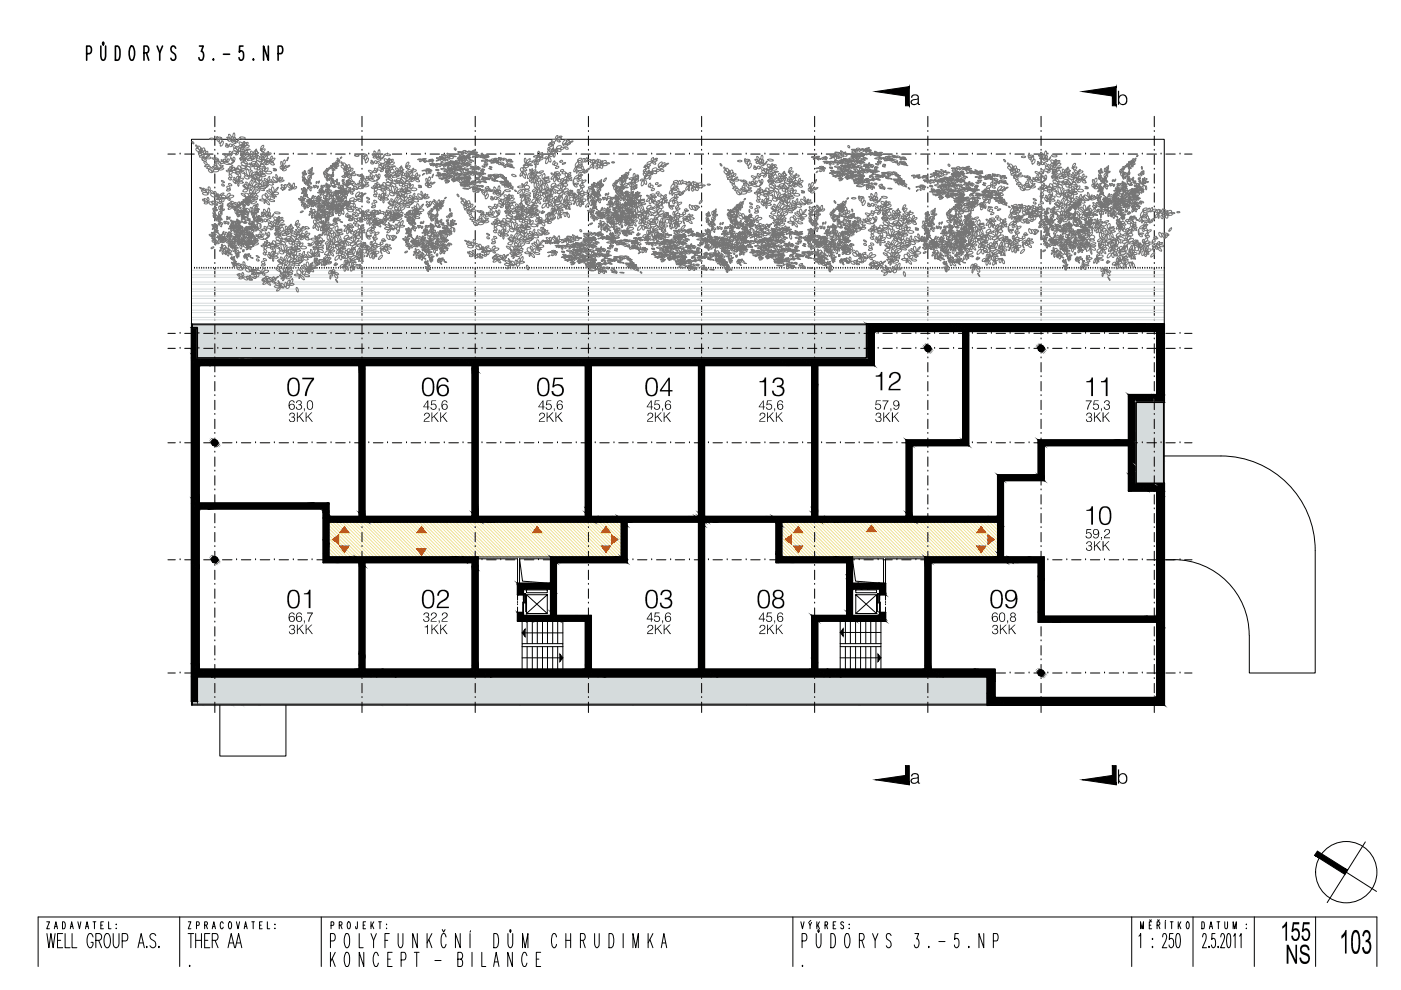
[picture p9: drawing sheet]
<svg xmlns="http://www.w3.org/2000/svg" width="297mm" height="210mm" viewBox="0 0 297 210" stroke-linecap="round" stroke-linejoin="round" font-family="sans-serif">
<!-- layer: srafa -->
<g fill="none" stroke="#f0e294" stroke-width=".21">
<path d="M69.7 117.7l.4 .4M69.7 117l1.1 1.1M69.7 116.3l1.8 1.8M69.7 115.6l2.6 2.5M69.7 114.9l3.2 3.2M69.7 114.2l4 3.9M69.7 113.4l4.7 4.7M69.7 112.8l5.4 5.3M69.7 112l6.1 6.1M69.7 111.3l6.8 6.8M69.8 110.7l7.4 7.4M70.5 110.7l7.4 7.4"/>
<path d="M71.2 110.7l7.4 7.4M71.9 110.7l7.4 7.4M72.6 110.7l7.4 7.4M73.3 110.7l7.4 7.4M74 110.7l7.4 7.4M74.8 110.7l7.3 7.4M75.4 110.7l7.4 7.4M76.2 110.7l7.4 7.4M76.9 110.7l7.4 7.4M77.6 110.7l7.4 7.4M78.3 110.7l7.4 7.4M79 110.7l7.4 7.4"/>
<path d="M79.7 110.7l7.4 7.4M80.4 110.7l7.4 7.4M81.1 110.7l7.4 7.4M81.8 110.7l7.4 7.4M82.5 110.7l7.4 7.4M83.2 110.7l7.4 7.4M83.9 110.7l7.5 7.4M84.6 110.7l7.4 7.4M85.3 110.7l7.5 7.4M86.1 110.7l7.4 7.4M86.8 110.7l7.3 7.4M87.5 110.7l7.4 7.4"/>
<path d="M88.2 110.7l7.4 7.4M88.9 110.7l7.4 7.4M89.6 110.7l7.4 7.4M90.3 110.7l7.4 7.4M91 110.7l7.4 7.4M91.7 110.7l7.4 7.4M92.4 110.7l7.4 7.4M93.1 110.7l7.4 7.4M93.9 110.7l7.3 7.4M94.5 110.7l7.4 7.4M95.3 110.7l7.4 7.4M96 110.7l7.4 7.4"/>
<path d="M96.6 110.7l7.5 7.4M97.4 110.7l7.4 7.4M98.1 110.7l7.4 7.4M98.8 110.7l7.4 7.4M99.5 110.7l7.4 7.4M100.2 110.7l7.4 7.4M100.9 110.7l7.4 7.4M101.6 110.7l7.4 7.4M102.3 110.7l7.4 7.4M103 110.7l7.4 7.4M103.7 110.7l7.4 7.4M104.4 110.7l7.4 7.4"/>
<path d="M105.2 110.7l7.4 7.4M105.9 110.7l7.3 7.4M106.6 110.7l7.4 7.4M107.3 110.7l7.4 7.4M108 110.7l7.4 7.4M108.7 110.7l7.4 7.4M109.4 110.7l7.4 7.4M110.1 110.7l7.4 7.4M110.8 110.7l7.4 7.4M111.5 110.7l7.4 7.4M112.2 110.7l7.4 7.4M112.9 110.7l7.4 7.4"/>
<path d="M113.6 110.7l7.4 7.4M114.3 110.7l7.5 7.4M115.1 110.7l7.4 7.4M115.7 110.7l7.4 7.4M116.5 110.7l7.4 7.4M117.2 110.7l7.4 7.4M117.9 110.7l7.4 7.4M118.6 110.7l7.4 7.4M119.3 110.7l7.4 7.4M120 110.7l7.4 7.4M120.7 110.7l7.4 7.4M121.4 110.7l7.4 7.4"/>
<path d="M122.1 110.7l7.4 7.4M122.8 110.7l7.4 7.4M123.5 110.7l7.4 7.4M124.2 110.7l7.5 7.4M125 110.7l6.7 6.8M125.6 110.7l6.1 6.1M126.4 110.7l5.3 5.4M127.1 110.7l4.6 4.6M127.8 110.7l3.9 3.9M128.5 110.7l3.2 3.2M129.2 110.7l2.5 2.5M129.9 110.7l1.8 1.8"/>
<path d="M130.6 110.7l1.1 1.1M131.3 110.7l.4 .4M165.7 117.5l.6 .6M165.7 116.8l1.3 1.3M165.7 116.1l2 2M165.7 115.4l2.7 2.7M165.7 114.7l3.4 3.4M165.7 114l4.1 4.1M165.7 113.3l4.8 4.8M165.7 112.6l5.5 5.5M165.7 111.9l6.3 6.2M165.7 111.2l6.9 6.9"/>
<path d="M165.9 110.7l7.5 7.4M166.7 110.7l7.4 7.4M167.4 110.7l7.4 7.4M168.1 110.7l7.4 7.4M168.8 110.7l7.4 7.4M169.5 110.7l7.4 7.4M170.2 110.7l7.4 7.4M170.9 110.7l7.4 7.4M171.6 110.7l7.4 7.4M172.3 110.7l7.4 7.4M173 110.7l7.4 7.4M173.7 110.7l7.4 7.4"/>
<path d="M174.5 110.7l7.4 7.4M175.2 110.7l7.3 7.4M175.9 110.7l7.4 7.4M176.6 110.7l7.4 7.4M177.3 110.7l7.4 7.4M178 110.7l7.4 7.4M178.7 110.7l7.4 7.4M179.4 110.7l7.4 7.4M180.1 110.7l7.4 7.4M180.8 110.7l7.4 7.4M181.5 110.7l7.4 7.4M182.2 110.7l7.4 7.4"/>
<path d="M182.9 110.7l7.4 7.4M183.6 110.7l7.5 7.4M184.4 110.7l7.3 7.4M185 110.7l7.4 7.4M185.8 110.7l7.4 7.4M186.5 110.7l7.4 7.4M187.2 110.7l7.4 7.4M187.9 110.7l7.4 7.4M188.6 110.7l7.4 7.4M189.3 110.7l7.4 7.4M190 110.7l7.4 7.4M190.7 110.7l7.4 7.4"/>
<path d="M191.4 110.7l7.4 7.4M192.1 110.7l7.4 7.4M192.8 110.7l7.4 7.4M193.5 110.7l7.5 7.4M194.3 110.7l7.3 7.4M194.9 110.7l7.5 7.4M195.7 110.7l7.4 7.4M196.4 110.7l7.4 7.4M197.1 110.7l7.4 7.4M197.8 110.7l7.4 7.4M198.5 110.7l7.4 7.4M199.2 110.7l7.4 7.4"/>
<path d="M199.9 110.7l7.4 7.4M200.6 110.7l7.4 7.4M201.3 110.7l7.4 7.4M202 110.7l7.4 7.4M202.7 110.7l7.4 7.4M203.5 110.7l7.3 7.4M204.1 110.7l7.4 7.4M204.9 110.7l6.6 6.7M205.6 110.7l5.9 6M206.2 110.7l5.3 5.2M207 110.7l4.5 4.6M207.7 110.7l3.8 3.8"/>
<path d="M208.4 110.7l3.1 3.1M209.1 110.7l2.4 2.4M209.8 110.7l1.7 1.7M210.5 110.7l1 1M211.2 110.7l.3 .3"/>
</g>
<g fill="#d5dbdc" stroke="#d5dbdc" stroke-width=".21">
<path d="M76.8 146.8l4.1 2.7h-4.1z"/>
<path d="M172.7 143.5h27.1l-17.6 6z"/>
<path d="M41.8 70.2l9 5.7h-9z"/>
<path d="M40.6 68.7l1.2 .8h-1.2z"/>
<path d="M40.6 68.7h131.7l-120.3 7.2z"/>
<path d="M240.9 100l3.8 2.5h-3.8z"/>
<path d="M240.9 93.9l3.8 7.3-3.8-2.5z"/>
<path d="M244.7 93.9l2.1 3.7-2.1-1.3z"/>
<path d="M240.9 85.3l3.8 8.6-3.8-2.5z"/>
<path d="M244.7 85.3l2.1 8.6-2.1-1.4z"/>
<path d="M40.6 148.7v.8h1.3zM40.6 148.7v.8z"/>
<path d="M41.8 148.7l.1 .8h1.2zM40.6 148.7h1.2l.1 .8z"/>
<path d="M41.8 147.1l1.3 2.4h2.5zM41.8 147.1l1.3 2.4-1.3-.8z"/>
<path d="M41.8 144.8l3.8 4.7v-2.4zM41.8 144.8l3.8 4.7-3.8-2.4z"/>
<path d="M45.6 147.1v2.4h3.6zM45.6 147.1v2.4z"/>
<path d="M41.8 143.5l3.8 3.6v-1.3zM41.8 143.5l3.8 3.6-3.8-2.3z"/>
<path d="M45.6 145.8l3.6 3.7h2.2zM45.6 145.8l3.6 3.7-3.6-2.4z"/>
<path d="M45.6 143.5v2.3zM41.8 143.5h3.8v2.3z"/>
<path d="M45.6 143.5l9.4 6zM45.6 143.5l9.4 6zM45.6 143.5l9.4 6zM45.6 143.5l9.4 6zM45.6 143.5l5.8 6h3.6zM45.6 143.5l5.8 6-5.8-3.7z"/>
<path d="M55 149.5h21.8l-9.6-6zM45.6 143.5h21.6l-12.2 6z"/>
<path d="M71.4 143.5l5.4 6v-2.7zM67.2 143.5h4.2l5.4 6z"/>
<path d="M76.8 143.5v3.3zM71.4 143.5h5.4v3.3z"/>
<path d="M76.8 143.5l4.1 6h5.3zM76.8 143.5l4.1 6-4.1-2.7z"/>
<path d="M100.8 143.5v6h9.4zM91.2 143.5h9.6v6zM91.2 143.5l-5 6h14.6zM76.8 143.5h14.4l-5 6z"/>
<path d="M124.8 143.5v6h9.4zM115.2 143.5h9.6v6zM115.2 143.5l-5 6h14.6zM100.8 143.5h14.4l-5 6z"/>
<path d="M148.8 143.5v6h9.4zM139.2 143.5h9.6v6zM139.2 143.5l-5 6h14.6zM124.8 143.5h14.4l-5 6z"/>
<path d="M172.7 143.5v6h9.5zM163.2 143.5h9.5v6zM163.2 143.5l-5 6h14.5zM148.8 143.5h14.4l-5 6z"/>
<path d="M182.2 149.5h27.1l-9.5-6zM199.8 143.5h9.5v6z"/>
<path d="M41.8 69.5l9 6.4h1.2zM41.8 69.5l9 6.4-9-5.7z"/>
<path d="M40.6 68.7l11.4 7.2zM40.6 68.7l11.4 7.2z"/>
<path d="M52 75.9h131.7l-11.4-7.2zM172.3 68.7h11.4v7.2z"/>
<path d="M244.7 101.2v1.3h2.1zM240.9 98.7l3.8 2.5v1.3zM240.9 98.7v1.3l3.8 2.5z"/>
<path d="M240.9 93.9l3.8 7.3v-4.9zM240.9 93.9h3.8v2.4zM240.9 91.4v2.5h3.8z"/>
<path d="M244.7 96.3l2.1 6.2v-4.9zM244.7 96.3l2.1 6.2-2.1-1.3z"/>
<path d="M244.7 93.9l2.1 3.7v-2.4zM244.7 93.9h2.1v1.3zM244.7 92.5v1.4h2.1z"/>
<path d="M240.9 85.3l3.8 8.6v-6.2zM240.9 85.3h3.8v2.4z"/>
<path d="M244.7 85.3l2.1 8.6v-7.3zM244.7 85.3h2.1v1.3z"/>
</g>
<g fill="#000" stroke="#000" stroke-width=".21">
<path d="M40.6 69.5l1.2 5.3-1.2-.7zM196.2 74.2l.5 .3zM196.5 73.3h.3l.6 .6zM220.2 74.2l.5 .3zM220.5 73.3h.3l.6 .6zM242.7 68.7h4.1v2.6zM45 94.2l.5 .3zM45.3 93.3h.3l.5 .6zM239.3 99.6v.4zM239.3 99.3v.3zM239.3 83.7h6zM239.3 93.9l1.6 1.6-1.6-1z"/>
<path d="M244.7 83.9l2.1 1.4h-2.1zM242.2 83.7h2.1l.4 1.6zM245.3 82.7l1.5 1h-1.5zM244.7 83.7h.6l1.5 1.3zM45 118.9l.5 .4zM45.3 118.1h.3l.5 .6zM68.5 117.3l3.1 2h-3.1zM66.6 106.7h2.9l.2 2zM164.5 119.1l.4 .2h-.4zM239.3 101.5l4.1 2.6h-4.1zM239.9 104.1h3.3zM243.2 104.1h.3z"/>
<path d="M243.5 104.1h.2zM243.7 104.1h.4zM244.1 104.1h.5zM244.6 104.1h.6zM244.7 103.7l.6 .4h-.6zM242.7 102.5h1.6l.4 1.2zM246.3 104.1h.5v.3zM244.7 102.5l2.1 1.6-2.1-1.4zM98.2 118.1h2.6l.5 1.9zM109.7 130.7l1.6 1h-1.6zM110 129.9h1v.6zM122.2 130.5h3.1v1.9z"/>
<path d="M186.5 125.3l1.2 .8h-1.2zM186.5 129.9l1.2 1.4-1.2-.8zM186.5 123.7h1.2v.7zM220.1 129.9l3.1 2h-3.1zM218.2 118.1h3.2v1.9zM40.6 147.9l1.2 .8h-1.2zM220.2 143l.5 .3zM220.5 142.1h.3l.6 .6z"/>
<path d="M40.6 74.1l1.2 1.8v-1.1zM40.6 74.1l1.2 1.8-1.2-.8z"/>
<path d="M40.6 69.5l1.2 5.3v-4.6zM40.6 69.5h1.2v.7z"/>
<path d="M40.6 76.5l1.6 30.2v-29.2zM40.6 76.5l1.6 30.2-1.6-1z"/>
<path d="M40.6 75.1l1.6 2.4h2.2zM40.6 75.1l1.6 2.4-1.6-1z"/>
<path d="M43.4 75.9l1 1.6h1.6zM41.8 75.9h1.6l1 1.6z"/>
<path d="M46 77.5h30.2l-2.6-1.6zM43.4 75.9h30.2l-27.6 1.6z"/>
<path d="M76.2 77.5l1.1 32v-31.3zM76.2 77.5l1.1 32-1.1-.8z"/>
<path d="M74.8 75.9l2.5 2.3v-.7zM73.6 75.9h1.2l2.5 2.3z"/>
<path d="M77.3 77.5h22l-2.6-1.6zM74.8 75.9h21.9l-19.4 1.6z"/>
<path d="M97.6 75.9l1.7 1.6h.8zM96.7 75.9h.9l1.7 1.6z"/>
<path d="M100.1 78l1.2 31.5v-30.7zM100.1 78l1.2 31.5-1.2-.8z"/>
<path d="M100.1 77.5l1.2 1.3v-.6zM100.1 77.5l1.2 1.3-1.2-.8z"/>
<path d="M98.8 75.9l2.5 2.3v-.7zM97.6 75.9h1.2l2.5 2.3z"/>
<path d="M101.3 77.5h22.8l-2.5-1.6zM98.8 75.9h22.8l-20.3 1.6z"/>
<path d="M124.1 77.5l1.2 31v-30.3zM124.1 77.5l1.2 31-1.2-.8z"/>
<path d="M122.8 75.9l2.5 2.3v-.7zM121.6 75.9h1.2l2.5 2.3z"/>
<path d="M125.3 77.5h22.8l-2.5-1.6zM122.8 75.9h22.8l-20.3 1.6z"/>
<path d="M148.1 77.5l1.3 32v-31.3zM148.1 77.5l1.3 32-1.3-.8z"/>
<path d="M146.8 75.9l2.6 2.3v-.7zM145.6 75.9h1.2l2.6 2.3z"/>
<path d="M149.4 77.5h17.7l-2.6-1.6zM146.8 75.9h17.7l-15.1 1.6z"/>
<path d="M167.1 77.5h5l-2.5-1.6zM164.5 75.9h5.1l-2.5 1.6z"/>
<path d="M172.1 77.5l1.3 3.9v-3.2zM172.1 77.5l1.3 3.9-1.3-.7z"/>
<path d="M170.8 75.9l2.6 2.3v-.7zM169.6 75.9h1.2l2.6 2.3z"/>
<path d="M173.4 77.5h11.9l-2.5-1.6zM170.8 75.9h12l-9.4 1.6z"/>
<path d="M183.7 75.9l1.6 1.6v-.6zM182.8 75.9h.9l1.6 1.6z"/>
<path d="M183.7 69.3l1.6 7.6v-6.6zM183.7 69.3l1.6 7.6-1.6-1z"/>
<path d="M183.7 68.7l1.6 1.6h1zM183.7 68.7l1.6 1.6-1.6-1z"/>
<path d="M196.1 73.9l.6 .6 .3-.1zM196.1 73.9l.6 .6-.5-.3z"/>
<path d="M196.2 73.6l.8 .8 .2-.2zM196.2 73.6l.8 .8-.9-.5z"/>
<path d="M196.5 73.3l.7 .9 .2-.3zM196.2 73.6l.3-.3 .7 .9z"/>
<path d="M196.8 73.3l.6 .6-.1-.3zM196.8 73.3l.5 .3z"/>
<path d="M186.3 70.3h17.8l-2.5-1.6zM183.7 68.7h17.9l-15.3 1.6z"/>
<path d="M204.1 70.3l1.3 23.8v-23.1zM204.1 70.3l1.3 23.8-1.3-.8z"/>
<path d="M202.8 68.7l2.6 2.3v-.7zM201.6 68.7h1.2l2.6 2.3z"/>
<path d="M220.1 73.9l.6 .6 .3-.1zM220.1 73.9l.6 .6-.5-.3z"/>
<path d="M220.2 73.6l.8 .8 .2-.2zM220.2 73.6l.8 .8-.9-.5z"/>
<path d="M220.5 73.3l.7 .9 .2-.3zM220.2 73.6l.3-.3 .7 .9z"/>
<path d="M220.8 73.3l.6 .6-.1-.3zM220.8 73.3l.5 .3z"/>
<path d="M205.4 70.3h39.9l-2.6-1.6zM202.8 68.7h39.9l-37.3 1.6z"/>
<path d="M245.3 70.3l1.5 13.4v-12.4zM245.3 70.3l1.5 13.4-1.5-1z"/>
<path d="M44.9 93.8l.6 .7 .3-.1zM44.9 93.8l.6 .7-.5-.3z"/>
<path d="M45 93.5l.8 .9 .3-.2zM45 93.5l.8 .9-.9-.6z"/>
<path d="M45.3 93.3l.8 .9v-.3zM45.3 93.3l.8 .9-1.1-.7z"/>
<path d="M45.6 93.3l.5 .6v-.3zM45.6 93.3l.5 .3z"/>
<path d="M172.1 80.7l1.3 27.8v-27.1zM172.1 80.7l1.3 27.8-1.3-.8z"/>
<path d="M192.2 93.7l1.1 15.8v-15zM192.2 93.7l1.1 15.8-1.1-.8z"/>
<path d="M192.2 93.3l1.1 1.2h.8zM192.2 93.3l1.1 1.2-1.1-.8z"/>
<path d="M194.1 94.5h11.3l-1.9-1.2zM192.2 93.3h11.3l-9.4 1.2z"/>
<path d="M204.1 93.3l1.3 1.2v-.4zM203.5 93.3h.6l1.3 1.2z"/>
<path d="M220.1 93.7l1.3 7.7v-6.9zM220.1 93.7l1.3 7.7-1.3-.7z"/>
<path d="M220.1 93.3l1.3 1.2h.6zM220.1 93.3l1.3 1.2-1.3-.8z"/>
<path d="M222 94.5h17.3l-1.9-1.2zM220.1 93.3h17.3l-15.4 1.2z"/>
<path d="M239.3 94.5v4.8zM239.3 94.5v4.8z"/>
<path d="M239.3 93.3v1.2zM237.4 93.3h1.9v1.2z"/>
<path d="M239.3 83.7v9.6zM239.3 83.7v9.6z"/>
<path d="M239.3 94.5l1.6 7.1v-6.1zM239.3 94.5l1.6 7.1-1.6-1z"/>
<path d="M239.3 93.9l1.6 1.6v-.6zM239.3 93.9h1.6v1zM239.3 92.9v1h1.6z"/>
<path d="M239.3 84.3l1.6 9.6v-8.6zM239.3 84.3l1.6 9.6-1.6-1z"/>
<path d="M239.3 83.7l1.6 1.6h.9zM239.3 83.7l1.6 1.6-1.6-1z"/>
<path d="M242.2 83.7l-.4 1.6h2.9zM239.3 83.7h2.9l-.4 1.6z"/>
<path d="M244.3 83.7l.4 1.6v-1.4zM244.3 83.7h.4v.2z"/>
<path d="M244.7 83.7l2.1 1.6v-.3zM244.7 83.7l2.1 1.6-2.1-1.4z"/>
<path d="M245.3 83.7l1.5 1.3v-.3zM245.3 83.7h1.5v1z"/>
<path d="M40.6 106.9l1.6 13.6v-12.6zM40.6 106.9l1.6 13.6-1.6-1z"/>
<path d="M40.6 105.7l1.6 2.2h1.9zM40.6 105.7l1.6 2.2-1.6-1z"/>
<path d="M44.9 118.6l.6 .7 .3-.1zM44.9 118.6l.6 .7-.5-.4z"/>
<path d="M45 118.3l.8 .9 .3-.2zM45 118.3l.8 .9-.9-.6z"/>
<path d="M45.3 118.1l.8 .9v-.3zM45.3 118.1l.8 .9-1.1-.7z"/>
<path d="M45.6 118.1l.5 .6v-.3zM45.6 118.1l.5 .3z"/>
<path d="M44.1 107.9h24.4l-1.9-1.2zM42.2 106.7h24.4l-22.5 1.2z"/>
<path d="M68.5 114.5l1.2 3.6v-2.8zM68.5 114.5l1.2 3.6-1.2-.8z"/>
<path d="M68.5 109.9l1.2 5.4v-4.6zM68.5 109.9l1.2 5.4-1.2-.8z"/>
<path d="M68.5 108.4l1.2 1.1v-.4zM68.5 108.4l1.2 1.1-1.2-.8z"/>
<path d="M68.5 107.9l1.2 1.2v-.4zM68.5 107.9l1.2 1.2-1.2-.7z"/>
<path d="M69.5 106.7l.2 2v-1.9zM69.5 106.7h.2v.1z"/>
<path d="M68.5 108.7l1.2 2h1.9zM68.5 108.7l1.2 2-1.2-.8z"/>
<path d="M70.3 109.5l1.3 1.2h.6zM69.7 109.5h.6l1.3 1.2z"/>
<path d="M71.6 119.3h4.6l-1.9-1.2zM69.7 118.1h4.6l-2.7 1.2z"/>
<path d="M75.4 118.1l1.9 1.9v-.7zM74.3 118.1h1.1l1.9 1.9z"/>
<path d="M76.2 108.7l1.1 .8zM76.2 108.7l1.1 .8z"/>
<path d="M72.2 110.7h5.8l-1.8-1.2zM70.3 109.5h5.9l-4 1.2z"/>
<path d="M76.2 108.7l1.8 2h1.2zM76.2 108.7l1.8 2-1.8-1.2z"/>
<path d="M77.4 109.5l1.9 1.2zM77.3 109.5l1.9 1.2z"/>
<path d="M77.3 119.3h21.7l-1.9-1.2zM75.4 118.1h21.7l-19.8 1.2z"/>
<path d="M98.2 118.1l.8 1.2h1.1zM97.1 118.1h1.1l.8 1.2z"/>
<path d="M79.3 110.7h22.7l-1.9-1.2zM77.4 109.5h22.7l-20.8 1.2z"/>
<path d="M100.1 108.7l1.9 2h1.3zM100.1 108.7l1.9 2-1.9-1.2z"/>
<path d="M116.8 118.5l1.1 5.9v-5.1zM116.8 118.5l1.1 5.9-1.1-.7z"/>
<path d="M116.8 118.1l1.1 1.2h.8zM116.8 118.1l1.1 1.2-1.1-.8z"/>
<path d="M124.1 107.7l1.2 1.8v-1zM124.1 107.7l1.2 1.8-1.2-.8z"/>
<path d="M103.3 110.7h22.7l-1.9-1.2zM101.3 109.5h22.8l-20.8 1.2z"/>
<path d="M124.1 108.7l1.9 2h1.3zM124.1 108.7l1.9 2-1.9-1.2z"/>
<path d="M126.9 109.5l.4 1.2h1.5zM125.3 109.5h1.6l.4 1.2z"/>
<path d="M129.8 109.5l-1 1.2h2.9zM126.9 109.5h2.9l-1 1.2z"/>
<path d="M118.7 119.3h14.2l-1.9-1.2zM116.8 118.1h14.2l-12.3 1.2z"/>
<path d="M131.7 118.1l1.2 1.2v-.4zM131 118.1h.7l1.2 1.2z"/>
<path d="M131.7 110.7l1.2 8.2v-7.5zM131.7 110.7l1.2 8.2-1.2-.8z"/>
<path d="M131 109.5l1.9 1.9v-.7zM129.8 109.5h1.2l1.9 1.9z"/>
<path d="M132.9 110.7h15.2l-1.9-1.2zM131 109.5h15.2l-13.3 1.2z"/>
<path d="M146.2 109.5l1.9 1.2zM146.2 109.5l1.9 1.2z"/>
<path d="M148.1 110.7l1.3 31.2v-30.5zM148.1 110.7l1.3 31.2-1.3-.8z"/>
<path d="M148.1 110.7l1.3 .7zM148.1 110.7l1.3 .7z"/>
<path d="M147.4 109.5l2 1.9v-.7zM146.2 109.5h1.2l2 1.9z"/>
<path d="M148.1 109.5l1.3 1.2h.6zM147.4 109.5h.7l1.3 1.2z"/>
<path d="M148.1 108.7l1.9 2h1.3zM148.1 108.7l1.9 2-1.9-1.2z"/>
<path d="M151.3 110.7h13.2l-1.9-1.2zM149.4 109.5h13.2l-11.3 1.2z"/>
<path d="M164.5 117l1.2 1.1v-.3zM164.5 117l1.2 1.1-1.2-.8z"/>
<path d="M164.5 110.7l1.2 7.1v-6.4zM164.5 110.7l1.2 7.1-1.2-.8z"/>
<path d="M163.8 109.5l1.9 1.9v-.7zM162.6 109.5h1.2l1.9 1.9z"/>
<path d="M164.5 117.3l.4 2h2.7zM164.5 117.3l.4 2-.4-.2z"/>
<path d="M166.2 118.1l1.4 1.2h.5zM165.7 118.1h.5l1.4 1.2z"/>
<path d="M172.1 107.7l1.3 1.8v-1zM172.1 107.7l1.3 1.8-1.3-.8z"/>
<path d="M165.7 110.7h8.3l-1.9-1.2zM163.8 109.5h8.3l-6.4 1.2z"/>
<path d="M172.1 108.7l1.9 2h1.3zM172.1 108.7l1.9 2-1.9-1.2z"/>
<path d="M174.9 109.5l.4 1.2h1.5zM173.4 109.5h1.5l.4 1.2z"/>
<path d="M168.1 119.3h11.3l-1.9-1.2zM166.2 118.1h11.3l-9.4 1.2z"/>
<path d="M177.6 118.1l1.9 1.2zM177.5 118.1l1.9 1.2z"/>
<path d="M180.7 118.1v1.9zM177.6 118.1h3.1v1.9z"/>
<path d="M176.8 110.7h17.3l-1.9-1.2zM174.9 109.5h17.3l-15.4 1.2z"/>
<path d="M192.2 108.7l1.9 2h1.1zM192.2 108.7l1.9 2-1.9-1.2z"/>
<path d="M196.1 118.5l1.3 23.4v-22.6zM196.1 118.5l1.3 23.4-1.3-.8z"/>
<path d="M196.1 118.1l1.3 1.2h.6zM196.1 118.1l1.3 1.2-1.3-.8z"/>
<path d="M195.2 110.7h16.3l-1.9-1.2zM193.3 109.5h16.3l-14.4 1.2z"/>
<path d="M211.5 110.7l1.2 7.4v-6.7zM211.5 110.7l1.2 7.4-1.2-.8z"/>
<path d="M211.5 109.5l1.2 1.9v-1.2zM209.6 109.5h1.9l1.2 1.9z"/>
<path d="M211.5 101.1l1.2 9.1v-8.3zM211.5 101.1l1.2 9.1-1.2-.7z"/>
<path d="M198 119.3h15.4l-1.9-1.2zM196.1 118.1h15.4l-13.5 1.2z"/>
<path d="M211.5 100.7l1.2 1.2h.7zM211.5 100.7l1.2 1.2-1.2-.8z"/>
<path d="M211.5 117.3l1.9 2h1.2zM211.5 117.3l1.9 2-1.9-1.2z"/>
<path d="M213.7 118.1l.9 1.2h1zM212.7 118.1h1l.9 1.2z"/>
<path d="M215.6 119.3h4.5l-1.9-1.2zM213.7 118.1h4.5l-2.6 1.2z"/>
<path d="M213.4 101.9h8l-1.9-1.2zM211.5 100.7h8l-6.1 1.2z"/>
<path d="M220.1 100.7l1.3 1.2v-.5zM219.5 100.7h.6l1.3 1.2z"/>
<path d="M239.3 104.1h.6zM239.3 104.1h.6z"/>
<path d="M239.3 100v4.1zM239.3 100v4.1z"/>
<path d="M239.3 100.6l1.6 1.9v-.9zM239.3 100.6l1.6 1.9-1.6-1z"/>
<path d="M242.2 102.5l1.2 1.6h1.3zM240.9 102.5h1.3l1.2 1.6z"/>
<path d="M242.7 102.5l2 1.6v-.4zM242.2 102.5h.5l2 1.6z"/>
<path d="M244.3 102.5l.4 1.2v-1zM244.3 102.5h.4v.2z"/>
<path d="M245.3 104.1l1.5 27.6v-26.6zM245.3 104.1l1.5 27.6-1.5-1z"/>
<path d="M245.3 104.1l1.5 1zM245.3 104.1l1.5 1z"/>
<path d="M246.3 104.1l.5 1v-.7zM245.3 104.1h1l.5 1z"/>
<path d="M244.7 102.7l.6 1.4h1.5zM244.7 102.7l.6 1.4-.6-.4z"/>
<path d="M244.7 102.5l2.1 1.6v-.3zM244.7 102.5h2.1v1.3z"/>
<path d="M40.6 119.5l1.6 22.4v-21.4zM40.6 119.5l1.6 22.4-1.6-1z"/>
<path d="M76.2 138.7l1.1 3.2v-2.5zM76.2 138.7l1.1 3.2-1.1-.8z"/>
<path d="M76.2 119.3l1.1 20.1v-19.4zM76.2 119.3l1.1 20.1-1.1-.7z"/>
<path d="M100.1 120l1.2 21.9v-21.1zM100.1 120l1.2 21.9-1.2-.8z"/>
<path d="M100.1 119.3l1.2 1.5v-.8zM100.1 119.3l1.2 1.5-1.2-.8z"/>
<path d="M100.8 118.1l.5 1.9v-1.6zM100.8 118.1h.5v.3z"/>
<path d="M109.7 125.3l.1 .8h1.2zM109.7 125.3l.1 .8z"/>
<path d="M109.7 124.1l1.3 2v-1.2zM109.7 124.1l1.3 2-1.3-.8z"/>
<path d="M109.7 123.7l1.3 1.2h.6zM109.7 123.7l1.3 1.2-1.3-.8z"/>
<path d="M109.7 129.9l1.6 1.8h1.3zM109.7 129.9l1.6 1.8-1.6-1z"/>
<path d="M110 129.9l2.6 1.8h.3zM109.7 129.9h.3l2.6 1.8z"/>
<path d="M111.9 130.5l1 1.2h.9zM111 130.5h.9l1 1.2z"/>
<path d="M111.6 124.9h4.9l-1.9-1.2zM109.7 123.7h4.9l-3 1.2z"/>
<path d="M114.9 123.7l1.6 1.2h.3zM114.6 123.7h.3l1.6 1.2z"/>
<path d="M116.8 125.1l1.1 5.4v-4.7zM116.8 125.1l1.1 5.4-1.1-.8z"/>
<path d="M116.8 124.9l1.1 .9v-.2zM116.8 124.9l1.1 .9-1.1-.7z"/>
<path d="M116.8 123.7l1.1 1.9v-1.2zM114.9 123.7h1.9l1.1 1.9z"/>
<path d="M113.8 131.7h4.9l-1.9-1.2zM111.9 130.5h4.9l-3 1.2z"/>
<path d="M116.8 129.7l1.9 2h1.1zM116.8 129.7l1.9 2-1.9-1.2z"/>
<path d="M119.8 131.7h4.3l-1.9-1.2zM117.9 130.5h4.3l-2.4 1.2z"/>
<path d="M124.1 131.7l1.2 10v-9.3zM124.1 131.7l1.2 10-1.2-.7z"/>
<path d="M172.1 130.9l1.3 9.6v-8.8zM172.1 130.9l1.3 9.6-1.3-.8z"/>
<path d="M172.1 130.5l1.3 1.2h.6zM172.1 130.5l1.3 1.2-1.3-.8z"/>
<path d="M179.5 124.1l1.2 6.4v-5.6zM179.5 124.1l1.2 6.4-1.2-.8z"/>
<path d="M179.5 122.1l1.2 1.6v-.9zM179.5 122.1l1.2 1.6-1.2-.8z"/>
<path d="M179.5 119.4l1.2 3.4v-2.7zM179.5 119.4l1.2 3.4-1.2-.7z"/>
<path d="M179.5 119.3l1.2 .8zM179.5 119.3l1.2 .8z"/>
<path d="M174 131.7h7.4l-1.9-1.2zM172.1 130.5h7.4l-5.5 1.2z"/>
<path d="M179.5 129.7l1.9 2h1.2zM179.5 129.7l1.9 2-1.9-1.2z"/>
<path d="M179.5 122.9l1.2 2h1.9zM179.5 122.9l1.2 2-1.2-.8z"/>
<path d="M182.1 123.7l.5 1.2h1.4zM180.7 123.7h1.4l.5 1.2z"/>
<path d="M184.6 123.7l-.6 1.2h2.5zM182.1 123.7h2.5l-.6 1.2z"/>
<path d="M182.6 131.7h5.1l-1.9-1.2zM180.7 130.5h5.1l-3.2 1.2z"/>
<path d="M186.5 130.5l1.2 1.2v-.4zM185.8 130.5h.7l1.2 1.2z"/>
<path d="M186.5 129.9l1.2 1.4v-.7zM186.5 129.9h1.2v.7z"/>
<path d="M186.5 124.9l1.2 1.2v-.5zM186.5 124.9l1.2 1.2-1.2-.8z"/>
<path d="M186.5 123.7l1.2 1.9v-1.2zM184.6 123.7h1.9l1.2 1.9z"/>
<path d="M220.1 122.1l1.3 8.6v-7.8zM220.1 122.1l1.3 8.6-1.3-.8z"/>
<path d="M220.1 119.3l1.3 3.6v-2.9zM220.1 119.3l1.3 3.6-1.3-.8z"/>
<path d="M223.2 131.9h22l-2-1.2zM221.4 130.7h21.8l-20 1.2z"/>
<path d="M243.4 130.7l1.9 1.2zM243.2 130.7l2 1.2z"/>
<path d="M245.3 131.9l1.5 17v-15.9zM245.3 131.9l1.5 17-1.5-1z"/>
<path d="M245.3 131.9l1.5 1.1zM245.3 131.9l1.5 1.1z"/>
<path d="M245.3 130.7l1.5 2.2v-1.2zM243.4 130.7h1.9l1.5 2.2z"/>
<path d="M40.6 142.7l1.2 6v-5.2zM40.6 142.7l1.2 6-1.2-.8z"/>
<path d="M40.6 140.9l1.2 2.6h2.9zM40.6 140.9l1.2 2.6-1.2-.8z"/>
<path d="M44.7 143.5h34l-2.5-1.6zM42.2 141.9h34l-31.5 1.6z"/>
<path d="M76.2 141.1l2.5 2.4h1.2zM76.2 141.1l2.5 2.4-2.5-1.6z"/>
<path d="M81.2 141.9l-1.3 1.6h3.8zM77.3 141.9h3.9l-1.3 1.6z"/>
<path d="M83.7 143.5h19l-2.6-1.6zM81.2 141.9h18.9l-16.4 1.6z"/>
<path d="M100.1 141.1l2.6 2.4h1.2zM100.1 141.1l2.6 2.4-2.6-1.6z"/>
<path d="M124.1 141l1.2 .9v-.2zM124.1 141l1.2 .9z"/>
<path d="M103.9 143.5h22.8l-2.6-1.6zM101.3 141.9h22.8l-20.2 1.6z"/>
<path d="M124.1 141.1l2.6 2.4h1.2zM124.1 141.1l2.6 2.4-2.6-1.6z"/>
<path d="M125.6 141.9l2.3 1.6h.2zM125.3 141.9h.3l2.3 1.6z"/>
<path d="M128.1 143.5h22.6l-2.6-1.6zM125.6 141.9h22.5l-20 1.6z"/>
<path d="M148.1 141.1l2.6 2.4h1.2zM148.1 141.1l2.6 2.4-2.6-1.6z"/>
<path d="M172.1 139.7l1.3 2.2v-1.4zM172.1 139.7l1.3 2.2-1.3-.8z"/>
<path d="M151.9 143.5h22.8l-2.6-1.6zM149.4 141.9h22.7l-20.2 1.6z"/>
<path d="M172.1 141.1l2.6 2.4h1.2zM172.1 141.1l2.6 2.4-2.6-1.6z"/>
<path d="M175.5 141.9l.4 1.6h2.2zM173.4 141.9h2.1l.4 1.6z"/>
<path d="M178.1 143.5h20.6l-2.6-1.6zM175.5 141.9h20.6l-18 1.6z"/>
<path d="M196.1 141.1l2.6 2.4h1.2zM196.1 141.1l2.6 2.4-2.6-1.6z"/>
<path d="M199.9 143.5h9.4l-2.5-1.6zM197.4 141.9h9.4l-6.9 1.6z"/>
<path d="M206.8 141.9l2.5 1.6zM206.8 141.9l2.5 1.6z"/>
<path d="M209.3 143.5l1.6 4.4v-3.4zM209.3 143.5l1.6 4.4-1.6-1z"/>
<path d="M209.3 143.5l1.6 1zM209.3 143.5l1.6 1z"/>
<path d="M210.9 141.9v2.6zM206.8 141.9h4.1v2.6z"/>
<path d="M209.3 146.9l.1 2.6h4.1zM209.3 146.9l.1 2.6z"/>
<path d="M220.2 142.9l.5 .4zM220.2 142.9l.5 .4z"/>
<path d="M220.1 142.6l.6 .7 .3-.1zM220.1 142.6l.6 .7-.5-.4z"/>
<path d="M220.2 142.4l.8 .8 .2-.2zM220.2 142.4l.8 .8-.9-.6z"/>
<path d="M220.5 142.1l.7 .9 .2-.3zM220.2 142.4l.3-.3 .7 .9z"/>
<path d="M220.8 142.1l.6 .6-.1-.3zM220.8 142.1l.5 .3z"/>
<path d="M213.5 149.5h33.3l-2.5-1.6zM210.9 147.9h33.4l-30.8 1.6z"/>
<path d="M245.3 147.9l1.5 1.6v-.6zM244.3 147.9h1l1.5 1.6z"/>
</g>
<!-- layer: osy -->
<g fill="none" stroke="#000" stroke-width=".21">
<path d="M35.6 32.7h1.6M38.2 32.7h.1M39.2 32.7h2M42.2 32.7h.1M43.2 32.7h2M45.6 27.9h.1M45.6 31.9h.1M45.6 35.9h.1M45.6 39.9h.1M45.6 24.7v2.2M45.6 28.9v1.9M45.6 32.9v2"/>
<path d="M45.6 36.9v1.9M46.2 32.7h.1M47.2 32.7h2M50.2 32.7h.1M51.2 32.7h2M54.2 32.7h.1M55.2 32.7h2M58.2 32.7h.1M59.2 32.7h2M62.2 32.7h.1M63.2 32.7h2M66.2 32.7h.1"/>
<path d="M67.2 32.7h2M70.2 32.7h.1M71.2 32.7h2M74.2 32.7h.1M75.2 32.7h2M76.8 27.9h.1M76.8 31.9h.1M76.8 35.9h.1M76.8 39.9h.1M76.8 24.7v2.2M76.8 28.9v1.9M76.8 32.9v2"/>
<path d="M76.8 36.9v1.9M78.2 32.7h.1M79.2 32.7h2M82.2 32.7h.1M83.2 32.7h2M86.2 32.7h.1M87.2 32.7h2M90.2 32.7h.1M91.2 32.7h2M94.2 32.7h.1M95.2 32.7h2M98.2 32.7h.1"/>
<path d="M99.2 32.7h2M100.8 27.9h.1M100.8 31.9h.1M100.8 35.9h.1M100.8 39.9h.1M100.8 24.7v2.2M100.8 28.9v1.9M100.8 32.9v2M100.8 36.9v1.9M102.2 32.7h.1M103.2 32.7h2M106.2 32.7h.1"/>
<path d="M107.2 32.7h2M110.2 32.7h.1M111.2 32.7h2M114.2 32.7h.1M115.2 32.7h2M118.2 32.7h.1M119.2 32.7h2M122.2 32.7h.1M123.2 32.7h2M124.8 27.9h.1M124.8 31.9h.1M124.8 35.9h.1"/>
<path d="M124.8 39.9h.1M124.8 24.7v2.2M124.8 28.9v1.9M124.8 32.9v2M124.8 36.9v1.9M126.2 32.7h.1M127.2 32.7h2M130.2 32.7h.1M131.2 32.7h2M134.2 32.7h.1M135.2 32.7h2M138.2 32.7h.1"/>
<path d="M139.2 32.7h2M142.2 32.7h.1M143.2 32.7h2M146.2 32.7h.1M147.2 32.7h2M148.8 27.9h.1M148.8 31.9h.1M148.8 35.9h.1M148.8 39.9h.1M148.8 24.7v2.2M148.8 28.9v1.9M148.8 32.9v2"/>
<path d="M148.8 36.9v1.9M150.2 32.7h.1M151.2 32.7h2M154.2 32.7h.1M155.2 32.7h2M158.2 32.7h.1M159.2 32.7h2M162.2 32.7h.1M163.2 32.7h2M166.2 32.7h.1M167.2 32.7h2M170.2 32.7h.1"/>
<path d="M171.2 32.7h2M172.7 27.9h.1M172.7 31.9h.1M172.7 35.9h.1M172.7 39.9h.1M172.7 24.7v2.2M172.7 28.9v1.9M172.7 32.9v2M172.7 36.9v1.9M174.2 32.7h.1M175.2 32.7h2M178.2 32.7h.1"/>
<path d="M179.2 32.7h2M182.2 32.7h.1M183.2 32.7h2M186.2 32.7h.1M187.2 32.7h2M190.2 32.7h.1M191.2 32.7h2M194.2 32.7h.1M195.2 32.7h2M196.7 27.9h.1M196.7 31.9h.1M196.7 35.9h.1"/>
<path d="M196.7 39.9h.1M196.7 24.7v2.2M196.7 28.9v1.9M196.7 32.9v2M196.7 36.9v1.9M198.2 32.7h.1M199.2 32.7h2M202.2 32.7h.1M203.2 32.7h2M206.2 32.7h.1M207.2 32.7h2M210.2 32.7h.1"/>
<path d="M211.2 32.7h2M214.2 32.7h.1M215.2 32.7h2M218.2 32.7h.1M219.2 32.7h2M220.7 27.9h.1M220.7 31.9h.1M220.7 35.9h.1M220.7 39.9h.1M220.7 24.7v2.2M220.7 28.9v1.9M220.7 32.9v2"/>
<path d="M220.7 36.9v1.9M222.2 32.7h.1M223.2 32.7h2M226.2 32.7h.1M227.2 32.7h2M230.2 32.7h.1M231.2 32.7h2M234.2 32.7h.1M235.2 32.7h2M238.2 32.7h.1M239.2 32.7h2M242.2 32.7h.1"/>
<path d="M243.2 32.7h2M244.7 27.9h.1M244.7 31.9h.1M244.7 35.9h.1M244.7 39.9h.1M244.7 24.7v2.2M244.7 28.9v1.9M244.7 32.9v2M244.7 36.9v1.9M246.2 32.7h.1M247.2 32.7h2M250.2 32.7h.1"/>
<path d="M251.2 32.7h1.5M45.6 43.9h.1M45.6 47.9h.1M45.6 51.9h.1M45.6 55.9h.1M45.6 59.9h.1M45.6 40.9v2M45.6 44.9v1.9M45.6 48.9v2M45.6 52.9v1.9M45.6 56.9v2M76.8 43.9h.1"/>
<path d="M76.8 47.9h.1M76.8 51.9h.1M76.8 55.9h.1M76.8 59.9h.1M76.8 40.9v2M76.8 44.9v1.9M76.8 48.9v2M76.8 52.9v1.9M76.8 56.9v2M100.8 43.9h.1M100.8 47.9h.1M100.8 51.9h.1"/>
<path d="M100.8 55.9h.1M100.8 59.9h.1M100.8 40.9v2M100.8 44.9v1.9M100.8 48.9v2M100.8 52.9v1.9M100.8 56.9v2M124.8 43.9h.1M124.8 47.9h.1M124.8 51.9h.1M124.8 55.9h.1M124.8 59.9h.1"/>
<path d="M124.8 40.9v2M124.8 44.9v1.9M124.8 48.9v2M124.8 52.9v1.9M124.8 56.9v2M148.8 43.9h.1M148.8 47.9h.1M148.8 51.9h.1M148.8 55.9h.1M148.8 59.9h.1M148.8 40.9v2M148.8 44.9v1.9"/>
<path d="M148.8 48.9v2M148.8 52.9v1.9M148.8 56.9v2M172.7 43.9h.1M172.7 47.9h.1M172.7 51.9h.1M172.7 55.9h.1M172.7 59.9h.1M172.7 40.9v2M172.7 44.9v1.9M172.7 48.9v2M172.7 52.9v1.9"/>
<path d="M172.7 56.9v2M196.7 43.9h.1M196.7 47.9h.1M196.7 51.9h.1M196.7 55.9h.1M196.7 59.9h.1M196.7 40.9v2M196.7 44.9v1.9M196.7 48.9v2M196.7 52.9v1.9M196.7 56.9v2M220.7 43.9h.1"/>
<path d="M220.7 47.9h.1M220.7 51.9h.1M220.7 55.9h.1M220.7 59.9h.1M220.7 40.9v2M220.7 44.9v1.9M220.7 48.9v2M220.7 52.9v1.9M220.7 56.9v2M244.7 43.9h.1M244.7 47.9h.1M244.7 51.9h.1"/>
<path d="M244.7 55.9h.1M244.7 59.9h.1M244.7 40.9v2M244.7 44.9v1.9M244.7 48.9v2M244.7 52.9v1.9M244.7 56.9v2M35.6 70.7h1.6M35.6 73.9h1.6M38.2 70.7h.1M38.2 73.9h.1M39.2 70.7h2"/>
<path d="M39.2 73.9h2M42.2 70.7h.1M42.2 73.9h.1M43.2 70.7h2M43.2 73.9h2M45.6 63.9h.1M45.6 67.9h.1M45.6 71.9h.1M45.6 75.9h.1M45.6 79.9h.1M45.6 60.9v2M45.6 64.9v2"/>
<path d="M45.6 68.9v2M45.6 72.9v2M45.6 76.9v2M46.2 70.7h.1M46.2 73.9h.1M47.2 70.7h2M47.2 73.9h2M50.2 70.7h.1M50.2 73.9h.1M51.2 70.7h2M51.2 73.9h2M54.2 70.7h.1"/>
<path d="M54.2 73.9h.1M55.2 70.7h2M55.2 73.9h2M58.2 70.7h.1M58.2 73.9h.1M59.2 70.7h2M59.2 73.9h2M62.2 70.7h.1M62.2 73.9h.1M63.2 70.7h2M63.2 73.9h2M66.2 70.7h.1"/>
<path d="M66.2 73.9h.1M67.2 70.7h2M67.2 73.9h2M70.2 70.7h.1M70.2 73.9h.1M71.2 70.7h2M71.2 73.9h2M74.2 70.7h.1M74.2 73.9h.1M75.2 70.7h2M75.2 73.9h2M76.8 63.9h.1"/>
<path d="M76.8 67.9h.1M76.8 71.9h.1M76.8 75.9h.1M76.8 79.9h.1M76.8 60.9v2M76.8 64.9v2M76.8 68.9v2M76.8 72.9v2M76.8 76.9v2M78.2 70.7h.1M78.2 73.9h.1M79.2 70.7h2"/>
<path d="M79.2 73.9h2M82.2 70.7h.1M82.2 73.9h.1M83.2 70.7h2M83.2 73.9h2M86.2 70.7h.1M86.2 73.9h.1M87.2 70.7h2M87.2 73.9h2M90.2 70.7h.1M90.2 73.9h.1M91.2 70.7h2"/>
<path d="M91.2 73.9h2M94.2 70.7h.1M94.2 73.9h.1M95.2 70.7h2M95.2 73.9h2M98.2 70.7h.1M98.2 73.9h.1M99.2 70.7h2M99.2 73.9h2M100.8 63.9h.1M100.8 67.9h.1M100.8 71.9h.1"/>
<path d="M100.8 75.9h.1M100.8 79.9h.1M100.8 60.9v2M100.8 64.9v2M100.8 68.9v2M100.8 72.9v2M100.8 76.9v2M102.2 70.7h.1M102.2 73.9h.1M103.2 70.7h2M103.2 73.9h2M106.2 70.7h.1"/>
<path d="M106.2 73.9h.1M107.2 70.7h2M107.2 73.9h2M110.2 70.7h.1M110.2 73.9h.1M111.2 70.7h2M111.2 73.9h2M114.2 70.7h.1M114.2 73.9h.1M115.2 70.7h2M115.2 73.9h2M118.2 70.7h.1"/>
<path d="M118.2 73.9h.1M119.2 70.7h2M119.2 73.9h2M122.2 70.7h.1M122.2 73.9h.1M123.2 70.7h2M123.2 73.9h2M124.8 63.9h.1M124.8 67.9h.1M124.8 71.9h.1M124.8 75.9h.1M124.8 79.9h.1"/>
<path d="M124.8 60.9v2M124.8 64.9v2M124.8 68.9v2M124.8 72.9v2M124.8 76.9v2M126.2 70.7h.1M126.2 73.9h.1M127.2 70.7h2M127.2 73.9h2M130.2 70.7h.1M130.2 73.9h.1M131.2 70.7h2"/>
<path d="M131.2 73.9h2M134.2 70.7h.1M134.2 73.9h.1M135.2 70.7h2M135.2 73.9h2M138.2 70.7h.1M138.2 73.9h.1M139.2 70.7h2M139.2 73.9h2M142.2 70.7h.1M142.2 73.9h.1M143.2 70.7h2"/>
<path d="M143.2 73.9h2M146.2 70.7h.1M146.2 73.9h.1M147.2 70.7h2M147.2 73.9h2M148.8 63.9h.1M148.8 67.9h.1M148.8 71.9h.1M148.8 75.9h.1M148.8 79.9h.1M148.8 60.9v2M148.8 64.9v2"/>
<path d="M148.8 68.9v2M148.8 72.9v2M148.8 76.9v2M150.2 70.7h.1M150.2 73.9h.1M151.2 70.7h2M151.2 73.9h2M154.2 70.7h.1M154.2 73.9h.1M155.2 70.7h2M155.2 73.9h2M158.2 70.7h.1"/>
<path d="M158.2 73.9h.1M159.2 70.7h2M159.2 73.9h2M162.2 70.7h.1M162.2 73.9h.1M163.2 70.7h2M163.2 73.9h2M166.2 70.7h.1M166.2 73.9h.1M167.2 70.7h2M167.2 73.9h2M170.2 70.7h.1"/>
<path d="M170.2 73.9h.1M171.2 70.7h2M171.2 73.9h2M172.7 63.9h.1M172.7 67.9h.1M172.7 71.9h.1M172.7 75.9h.1M172.7 79.9h.1M172.7 60.9v2M172.7 64.9v2M172.7 68.9v2M172.7 72.9v2"/>
<path d="M172.7 76.9v2M174.2 70.7h.1M174.2 73.9h.1M175.2 70.7h2M175.2 73.9h2M178.2 70.7h.1M178.2 73.9h.1M179.2 70.7h2M179.2 73.9h2M182.2 70.7h.1M182.2 73.9h.1M183.2 70.7h2"/>
<path d="M183.2 73.9h2M186.2 70.7h.1M186.2 73.9h.1M187.2 70.7h2M187.2 73.9h2M190.2 70.7h.1M190.2 73.9h.1M191.2 70.7h2M191.2 73.9h2M194.2 70.7h.1M194.2 73.9h.1M195.2 70.7h2"/>
<path d="M195.2 73.9h2M196.7 63.9h.1M196.7 67.9h.1M196.7 71.9h.1M196.7 75.9h.1M196.7 79.9h.1M196.7 60.9v2M196.7 64.9v2M196.7 68.9v2M196.7 72.9v2M196.7 76.9v2M198.2 70.7h.1"/>
<path d="M198.2 73.9h.1M199.2 70.7h2M199.2 73.9h2M202.2 70.7h.1M202.2 73.9h.1M203.2 70.7h2M203.2 73.9h2M206.2 70.7h.1M206.2 73.9h.1M207.2 70.7h2M207.2 73.9h2M210.2 70.7h.1"/>
<path d="M210.2 73.9h.1M211.2 70.7h2M211.2 73.9h2M214.2 70.7h.1M214.2 73.9h.1M215.2 70.7h2M215.2 73.9h2M218.2 70.7h.1M218.2 73.9h.1M219.2 70.7h2M219.2 73.9h2M220.7 63.9h.1"/>
<path d="M220.7 67.9h.1M220.7 71.9h.1M220.7 75.9h.1M220.7 79.9h.1M220.7 60.9v2M220.7 64.9v2M220.7 68.9v2M220.7 72.9v2M220.7 76.9v2M222.2 70.7h.1M222.2 73.9h.1M223.2 70.7h2"/>
<path d="M223.2 73.9h2M226.2 70.7h.1M226.2 73.9h.1M227.2 70.7h2M227.2 73.9h2M230.2 70.7h.1M230.2 73.9h.1M231.2 70.7h2M231.2 73.9h2M234.2 70.7h.1M234.2 73.9h.1M235.2 70.7h2"/>
<path d="M235.2 73.9h2M238.2 70.7h.1M238.2 73.9h.1M239.2 70.7h2M239.2 73.9h2M242.2 70.7h.1M242.2 73.9h.1M243.2 70.7h2M243.2 73.9h2M244.7 63.9h.1M244.7 67.9h.1M244.7 71.9h.1"/>
<path d="M244.7 75.9h.1M244.7 79.9h.1M244.7 60.9v2M244.7 64.9v2M244.7 68.9v2M244.7 72.9v2M244.7 76.9v2M246.2 70.7h.1M246.2 73.9h.1M247.2 70.7h2M247.2 73.9h2M250.2 70.7h.1"/>
<path d="M250.2 73.9h.1M251.2 70.7h1.5M251.2 73.9h1.5M35.6 93.9h1.6M38.2 93.9h.1M39.2 93.9h2M42.2 93.9h.1M43.2 93.9h2M45.6 83.9h.1M45.6 87.9h.1M45.6 91.9h.1M45.6 95.9h.1"/>
<path d="M45.6 99.9h.1M45.6 80.9v2M45.6 84.9v2M45.6 88.9v2M45.6 92.9v2M45.6 96.9v2M46.2 93.9h.1M47.2 93.9h2M50.2 93.9h.1M51.2 93.9h2M54.2 93.9h.1M55.2 93.9h2"/>
<path d="M58.2 93.9h.1M59.2 93.9h2M62.2 93.9h.1M63.2 93.9h2M66.2 93.9h.1M67.2 93.9h2M70.2 93.9h.1M71.2 93.9h2M74.2 93.9h.1M75.2 93.9h2M76.8 83.9h.1M76.8 87.9h.1"/>
<path d="M76.8 91.9h.1M76.8 95.9h.1M76.8 99.9h.1M76.8 80.9v2M76.8 84.9v2M76.8 88.9v2M76.8 92.9v2M76.8 96.9v2M78.2 93.9h.1M79.2 93.9h2M82.2 93.9h.1M83.2 93.9h2"/>
<path d="M86.2 93.9h.1M87.2 93.9h2M90.2 93.9h.1M91.2 93.9h2M94.2 93.9h.1M95.2 93.9h2M98.2 93.9h.1M99.2 93.9h2M100.8 83.9h.1M100.8 87.9h.1M100.8 91.9h.1M100.8 95.9h.1"/>
<path d="M100.8 99.9h.1M100.8 80.9v2M100.8 84.9v2M100.8 88.9v2M100.8 92.9v2M100.8 96.9v2M102.2 93.9h.1M103.2 93.9h2M106.2 93.9h.1M107.2 93.9h2M110.2 93.9h.1M111.2 93.9h2"/>
<path d="M114.2 93.9h.1M115.2 93.9h2M118.2 93.9h.1M119.2 93.9h2M122.2 93.9h.1M123.2 93.9h2M124.8 83.9h.1M124.8 87.9h.1M124.8 91.9h.1M124.8 95.9h.1M124.8 99.9h.1M124.8 80.9v2"/>
<path d="M124.8 84.9v2M124.8 88.9v2M124.8 92.9v2M124.8 96.9v2M126.2 93.9h.1M127.2 93.9h2M130.2 93.9h.1M131.2 93.9h2M134.2 93.9h.1M135.2 93.9h2M138.2 93.9h.1M139.2 93.9h2"/>
<path d="M142.2 93.9h.1M143.2 93.9h2M146.2 93.9h.1M147.2 93.9h2M148.8 83.9h.1M148.8 87.9h.1M148.8 91.9h.1M148.8 95.9h.1M148.8 99.9h.1M148.8 80.9v2M148.8 84.9v2M148.8 88.9v2"/>
<path d="M148.8 92.9v2M148.8 96.9v2M150.2 93.9h.1M151.2 93.9h2M154.2 93.9h.1M155.2 93.9h2M158.2 93.9h.1M159.2 93.9h2M162.2 93.9h.1M163.2 93.9h2M166.2 93.9h.1M167.2 93.9h2"/>
<path d="M170.2 93.9h.1M171.2 93.9h2M172.7 83.9h.1M172.7 87.9h.1M172.7 91.9h.1M172.7 95.9h.1M172.7 99.9h.1M172.7 80.9v2M172.7 84.9v2M172.7 88.9v2M172.7 92.9v2M172.7 96.9v2"/>
<path d="M174.2 93.9h.1M175.2 93.9h2M178.2 93.9h.1M179.2 93.9h2M182.2 93.9h.1M183.2 93.9h2M186.2 93.9h.1M187.2 93.9h2M190.2 93.9h.1M191.2 93.9h2M194.2 93.9h.1M195.2 93.9h2"/>
<path d="M196.7 83.9h.1M196.7 87.9h.1M196.7 91.9h.1M196.7 95.9h.1M196.7 99.9h.1M196.7 80.9v2M196.7 84.9v2M196.7 88.9v2M196.7 92.9v2M196.7 96.9v2M198.2 93.9h.1M199.2 93.9h2"/>
<path d="M202.2 93.9h.1M203.2 93.9h2M206.2 93.9h.1M207.2 93.9h2M210.2 93.9h.1M211.2 93.9h2M214.2 93.9h.1M215.2 93.9h2M218.2 93.9h.1M219.2 93.9h2M220.7 83.9h.1M220.7 87.9h.1"/>
<path d="M220.7 91.9h.1M220.7 95.9h.1M220.7 99.9h.1M220.7 80.9v2M220.7 84.9v2M220.7 88.9v2M220.7 92.9v2M220.7 96.9v2M222.2 93.9h.1M223.2 93.9h2M226.2 93.9h.1M227.2 93.9h2"/>
<path d="M230.2 93.9h.1M231.2 93.9h2M234.2 93.9h.1M235.2 93.9h2M238.2 93.9h.1M239.2 93.9h2M242.2 93.9h.1M243.2 93.9h2M244.7 83.9h.1M244.7 87.9h.1M244.7 91.9h.1M244.7 95.9h.1"/>
<path d="M244.7 99.9h.1M244.7 80.9v2M244.7 84.9v2M244.7 88.9v2M244.7 92.9v2M244.7 96.9v2M246.2 93.9h.1M247.2 93.9h2M250.2 93.9h.1M251.2 93.9h1.5M35.6 118.7h1.6M38.2 118.7h.1"/>
<path d="M39.2 118.7h2M42.2 118.7h.1M43.2 118.7h2M45.6 103.9h.1M45.6 107.9h.1M45.6 111.9h.1M45.6 115.9h.1M45.6 119.9h.1M45.6 100.9v2M45.6 104.9v2M45.6 108.9v2M45.6 112.9v2"/>
<path d="M45.6 116.9v2M46.2 118.7h.1M47.2 118.7h2M50.2 118.7h.1M51.2 118.7h2M54.2 118.7h.1M55.2 118.7h2M58.2 118.7h.1M59.2 118.7h2M62.2 118.7h.1M63.2 118.7h2M66.2 118.7h.1"/>
<path d="M67.2 118.7h2M70.2 118.7h.1M71.2 118.7h2M74.2 118.7h.1M75.2 118.7h2M76.8 103.9h.1M76.8 107.9h.1M76.8 111.9h.1M76.8 115.9h.1M76.8 119.9h.1M76.8 100.9v2M76.8 104.9v2"/>
<path d="M76.8 108.9v2M76.8 112.9v2M76.8 116.9v2M78.2 118.7h.1M79.2 118.7h2M82.2 118.7h.1M83.2 118.7h2M86.2 118.7h.1M87.2 118.7h2M90.2 118.7h.1M91.2 118.7h2M94.2 118.7h.1"/>
<path d="M95.2 118.7h2M98.2 118.7h.1M99.2 118.7h2M100.8 103.9h.1M100.8 107.9h.1M100.8 111.9h.1M100.8 115.9h.1M100.8 119.9h.1M100.8 100.9v2M100.8 104.9v2M100.8 108.9v2M100.8 112.9v2"/>
<path d="M100.8 116.9v2M102.2 118.7h.1M103.2 118.7h2M106.2 118.7h.1M107.2 118.7h2M110.2 118.7h.1M111.2 118.7h2M114.2 118.7h.1M115.2 118.7h2M118.2 118.7h.1M119.2 118.7h2M122.2 118.7h.1"/>
<path d="M123.2 118.7h2M124.8 103.9h.1M124.8 107.9h.1M124.8 111.9h.1M124.8 115.9h.1M124.8 119.9h.1M124.8 100.9v2M124.8 104.9v2M124.8 108.9v2M124.8 112.9v2M124.8 116.9v2M126.2 118.7h.1"/>
<path d="M127.2 118.7h2M130.2 118.7h.1M131.2 118.7h2M134.2 118.7h.1M135.2 118.7h2M138.2 118.7h.1M139.2 118.7h2M142.2 118.7h.1M143.2 118.7h2M146.2 118.7h.1M147.2 118.7h2M148.8 103.9h.1"/>
<path d="M148.8 107.9h.1M148.8 111.9h.1M148.8 115.9h.1M148.8 119.9h.1M148.8 100.9v2M148.8 104.9v2M148.8 108.9v2M148.8 112.9v2M148.8 116.9v2M150.2 118.7h.1M151.2 118.7h2M154.2 118.7h.1"/>
<path d="M155.2 118.7h2M158.2 118.7h.1M159.2 118.7h2M162.2 118.7h.1M163.2 118.7h2M166.2 118.7h.1M167.2 118.7h2M170.2 118.7h.1M171.2 118.7h2M172.7 103.9h.1M172.7 107.9h.1M172.7 111.9h.1"/>
<path d="M172.7 115.9h.1M172.7 119.9h.1M172.7 100.9v2M172.7 104.9v2M172.7 108.9v2M172.7 112.9v2M172.7 116.9v2M174.2 118.7h.1M175.2 118.7h2M178.2 118.7h.1M179.2 118.7h2M182.2 118.7h.1"/>
<path d="M183.2 118.7h2M186.2 118.7h.1M187.2 118.7h2M190.2 118.7h.1M191.2 118.7h2M194.2 118.7h.1M195.2 118.7h2M196.7 103.9h.1M196.7 107.9h.1M196.7 111.9h.1M196.7 115.9h.1M196.7 119.9h.1"/>
<path d="M196.7 100.9v2M196.7 104.9v2M196.7 108.9v2M196.7 112.9v2M196.7 116.9v2M198.2 118.7h.1M199.2 118.7h2M202.2 118.7h.1M203.2 118.7h2M206.2 118.7h.1M207.2 118.7h2M210.2 118.7h.1"/>
<path d="M211.2 118.7h2M214.2 118.7h.1M215.2 118.7h2M218.2 118.7h.1M219.2 118.7h2M220.7 103.9h.1M220.7 107.9h.1M220.7 111.9h.1M220.7 115.9h.1M220.7 119.9h.1M220.7 100.9v2M220.7 104.9v2"/>
<path d="M220.7 108.9v2M220.7 112.9v2M220.7 116.9v2M222.2 118.7h.1M223.2 118.7h2M226.2 118.7h.1M227.2 118.7h2M230.2 118.7h.1M231.2 118.7h2M234.2 118.7h.1M235.2 118.7h2M238.2 118.7h.1"/>
<path d="M239.2 118.7h2M242.2 118.7h.1M243.2 118.7h2M244.7 103.9h.1M244.7 107.9h.1M244.7 111.9h.1M244.7 115.9h.1M244.7 119.9h.1M244.7 100.9v2M244.7 104.9v2M244.7 108.9v2M244.7 112.9v2"/>
<path d="M244.7 116.9v2M246.2 118.7h.1M247.2 118.7h2M250.2 118.7h.1M251.2 118.7h1.5M45.6 123.9h.1M45.6 127.9h.1M45.6 131.9h.1M45.6 135.9h.1M45.6 139.9h.1M45.6 120.9v2M45.6 124.9v2"/>
<path d="M45.6 128.9v2M45.6 132.9v2M45.6 136.9v2M76.8 123.9h.1M76.8 127.9h.1M76.8 131.9h.1M76.8 135.9h.1M76.8 139.9h.1M76.8 120.9v2M76.8 124.9v2M76.8 128.9v2M76.8 132.9v2"/>
<path d="M76.8 136.9v2M100.8 123.9h.1M100.8 127.9h.1M100.8 131.9h.1M100.8 135.9h.1M100.8 139.9h.1M100.8 120.9v2M100.8 124.9v2M100.8 128.9v2M100.8 132.9v2M100.8 136.9v2M124.8 123.9h.1"/>
<path d="M124.8 127.9h.1M124.8 131.9h.1M124.8 135.9h.1M124.8 139.9h.1M124.8 120.9v2M124.8 124.9v2M124.8 128.9v2M124.8 132.9v2M124.8 136.9v2M148.8 123.9h.1M148.8 127.9h.1M148.8 131.9h.1"/>
<path d="M148.8 135.9h.1M148.8 139.9h.1M148.8 120.9v2M148.8 124.9v2M148.8 128.9v2M148.8 132.9v2M148.8 136.9v2M172.7 123.9h.1M172.7 127.9h.1M172.7 131.9h.1M172.7 135.9h.1M172.7 139.9h.1"/>
<path d="M172.7 120.9v2M172.7 124.9v2M172.7 128.9v2M172.7 132.9v2M172.7 136.9v2M196.7 123.9h.1M196.7 127.9h.1M196.7 131.9h.1M196.7 135.9h.1M196.7 139.9h.1M196.7 120.9v2M196.7 124.9v2"/>
<path d="M196.7 128.9v2M196.7 132.9v2M196.7 136.9v2M220.7 123.9h.1M220.7 127.9h.1M220.7 131.9h.1M220.7 135.9h.1M220.7 139.9h.1M220.7 120.9v2M220.7 124.9v2M220.7 128.9v2M220.7 132.9v2"/>
<path d="M220.7 136.9v2M244.7 123.9h.1M244.7 127.9h.1M244.7 131.9h.1M244.7 135.9h.1M244.7 139.9h.1M244.7 120.9v2M244.7 124.9v2M244.7 128.9v2M244.7 132.9v2M244.7 136.9v2M35.6 142.7h1.6"/>
<path d="M38.2 142.7h.1M39.2 142.7h2M42.2 142.7h.1M43.2 142.7h2M45.6 143.9h.1M45.6 147.9h.1M45.6 140.9v2M45.6 144.9v2M45.6 148.9v2.2M46.2 142.7h.1M47.2 142.7h2M50.2 142.7h.1"/>
<path d="M51.2 142.7h2M54.2 142.7h.1M55.2 142.7h2M58.2 142.7h.1M59.2 142.7h2M62.2 142.7h.1M63.2 142.7h2M66.2 142.7h.1M67.2 142.7h2M70.2 142.7h.1M71.2 142.7h2M74.2 142.7h.1"/>
<path d="M75.2 142.7h2M76.8 143.9h.1M76.8 147.9h.1M76.8 140.9v2M76.8 144.9v2M76.8 148.9v2.2M78.2 142.7h.1M79.2 142.7h2M82.2 142.7h.1M83.2 142.7h2M86.2 142.7h.1M87.2 142.7h2"/>
<path d="M90.2 142.7h.1M91.2 142.7h2M94.2 142.7h.1M95.2 142.7h2M98.2 142.7h.1M99.2 142.7h2M100.8 143.9h.1M100.8 147.9h.1M100.8 140.9v2M100.8 144.9v2M100.8 148.9v2.2M102.2 142.7h.1"/>
<path d="M103.2 142.7h2M106.2 142.7h.1M107.2 142.7h2M110.2 142.7h.1M111.2 142.7h2M114.2 142.7h.1M115.2 142.7h2M118.2 142.7h.1M119.2 142.7h2M122.2 142.7h.1M123.2 142.7h2M124.8 143.9h.1"/>
<path d="M124.8 147.9h.1M124.8 140.9v2M124.8 144.9v2M124.8 148.9v2.2M126.2 142.7h.1M127.2 142.7h2M130.2 142.7h.1M131.2 142.7h2M134.2 142.7h.1M135.2 142.7h2M138.2 142.7h.1M139.2 142.7h2"/>
<path d="M142.2 142.7h.1M143.2 142.7h2M146.2 142.7h.1M147.2 142.7h2M148.8 143.9h.1M148.8 147.9h.1M148.8 140.9v2M148.8 144.9v2M148.8 148.9v2.2M150.2 142.7h.1M151.2 142.7h2M154.2 142.7h.1"/>
<path d="M155.2 142.7h2M158.2 142.7h.1M159.2 142.7h2M162.2 142.7h.1M163.2 142.7h2M166.2 142.7h.1M167.2 142.7h2M170.2 142.7h.1M171.2 142.7h2M172.7 143.9h.1M172.7 147.9h.1M172.7 140.9v2"/>
<path d="M172.7 144.9v2M172.7 148.9v2.2M174.2 142.7h.1M175.2 142.7h2M178.2 142.7h.1M179.2 142.7h2M182.2 142.7h.1M183.2 142.7h2M186.2 142.7h.1M187.2 142.7h2M190.2 142.7h.1M191.2 142.7h2"/>
<path d="M194.2 142.7h.1M195.2 142.7h2M196.7 143.9h.1M196.7 147.9h.1M196.7 140.9v2M196.7 144.9v2M196.7 148.9v2.2M198.2 142.7h.1M199.2 142.7h2M202.2 142.7h.1M203.2 142.7h2M206.2 142.7h.1"/>
<path d="M207.2 142.7h2M210.2 142.7h.1M211.2 142.7h2M214.2 142.7h.1M215.2 142.7h2M218.2 142.7h.1M219.2 142.7h2M220.7 143.9h.1M220.7 147.9h.1M220.7 140.9v2M220.7 144.9v2M220.7 148.9v2.2"/>
<path d="M222.2 142.7h.1M223.2 142.7h2M226.2 142.7h.1M227.2 142.7h2M230.2 142.7h.1M231.2 142.7h2M234.2 142.7h.1M235.2 142.7h2M238.2 142.7h.1M239.2 142.7h2M242.2 142.7h.1M243.2 142.7h2"/>
<path d="M244.7 143.9h.1M244.7 147.9h.1M244.7 140.9v2M244.7 144.9v2M244.7 148.9v2.2M246.2 142.7h.1M247.2 142.7h2M250.2 142.7h.1M251.2 142.7h1.5"/>
</g>
<!-- layer: SKICA -->
<g fill="none" stroke="#000" stroke-width=".34">
<path d="M42.2 77.5h34v32h-6.5v-2.8h-27.5zM77.3 77.5h22.8v32h-22.8zM101.3 77.5h22.8v32h-22.8zM125.3 77.5h22.8v32h-22.8zM149.4 77.5h22.7v32h-22.7zM173.4 77.5h11.9v-7.2h18.8v23h-11.9v16.2h-18.8zM183.7 68.7h63.1M205.4 70.3h39.9v13.4h-6v9.6h-19.2v7.4h-8.6v8.8h-18.2v-15h12.1zM42.2 107.9h26.3v11.4h7.7v22.6h-34zM77.3 119.3h22.8v22.6h-22.8zM117.9 119.3h15v-8.6h15.2v31.2h-22.8v-11.4h-7.4zM149.4 110.7h15.1v8.6h15v11.2h-7.4v11.4h-22.7z"/>
<path d="M197.4 119.3h22.7v12.6h25.2v16h-34.4v-6h-13.5zM212.7 101.9h8.7v-7.4h17.9v9.6h6v26.6h-23.9v-12.6h-8.7zM246.8 102.5h-5.9v-17.2h5.9v-16.6h-63.1v7.2h-141.9v-6.4h-1.2v79.2h1.2v-5.2h167.5v6h37.5v-47v47h-37.5v-6M109.7 131.7h14.4v10.2h-22.8v-23.8h-31.6v-7.4h62v7.4h-14.9v5.6h-7.1v2.4h1.3v-1.2h5.8v5.6h-5.8v-.6h-1.3v1.8h9.6M178.1 131.7h9.6h-14.3v10.2h22.7v-23.8h15.4v-7.4h-45.8v7.4h15v5.6h7v2.4h-1.2v-1.2h-5.8v5.6h5.8v-.6h1.2v1.8"/>
<circle cx="196.7" cy="73.8" r=".61"/>
<circle cx="220.7" cy="73.8" r=".61"/>
<circle cx="45.5" cy="93.9" r=".61"/>
<circle cx="45.5" cy="118.7" r=".61"/>
<circle cx="220.7" cy="142.7" r=".61"/>
</g>
<!-- layer: popis -->
<g fill="#000">
<path d="M185.7 79.6l.7-.1 .4-.6h.3v3.8h-.4v-2.8h-1zM61.4 87.7l.4-.2 .6 .2 .1 .5-.3 .2 .4 .3-.2 .7-.8 .1-.3-.2v-.4h.1l.1 .2 .3 .3h.3l.2-.3a.44 .44 0 0 0 0-.5 .44 .44 0 0 0-.5-.1l.1-.1a.39 .39 0 0 0 .4-.5 .39 .39 0 0 0-.5-.3 .39 .39 0 0 0-.3 .5h-.2zM62.9 87.4h.2v1.1l1-1.1h.2l-.7 .9 .9 1.1h-.2l-.8-1-.4 .3v.7h-.2zM62.9 85.1l.2-.2h.5a.48 .48 0 0 1 .4 .4 .48 .48 0 0 1-.3 .5l.4 .3-.2 .6-.4 .2-.6-.1-.2-.5h.2l.3 .4 .6-.1v-.5l-.6-.2v-.1l.5-.2a.41 .41 0 0 0-.3-.6 .41 .41 0 0 0-.5 .5h-.1zM64.4 86.6h.2v.5l-.1 .1 .1-.3h-.2zM64.8 87.4h.2v1.1l1-1.1h.2l-.8 .9 .9 1.1h-.2l-.8-1-.3 .3v.7h-.2zM64.1 80.1h2.5l-.1 .4-1.1 1.7-.4 1.8h-.4l.2-1 .5-1.3 .9-1.3h-2.1zM90 87.8l.4-.3h.4l.3 .2v.4l-.1 .4-.8 .4-.2 .4h1.1v.1h-1.3l.2-.4 .9-.8a.43 .43 0 0 0-.3-.5 .43 .43 0 0 0-.5 .4h-.2zM91.5 84.9h1v.1h-.8l-.2 .7 .6-.1 .4 .3 .1 .4-.3 .5-.7 .1-.3-.4v-.2h.1l.3 .4h.3l.4-.2v-.5l-.3-.2-.7 .1zM91.5 87.4h.2v1.1l1-1.1h.2l-.8 .9 .9 1.1h-.2l-.8-1-.3 .3v.7h-.2zM93 86.6h.2v.4l-.2 .2zM93.3 87.4h.2v1.1l1-1.1h.2l-.7 .9 .9 1.1h-.2l-.8-1-.4 .3v.7h-.2z"/>
<path d="M114.5 87.7l.3-.2 .5 .1 .2 .2v.5l-.9 .6-.2 .4h1.1v.1h-1.2l.1-.4 1-.8-.1-.4-.2-.1h-.4l-.2 .4h-.2zM115.9 84.9h1v.1h-.8l-.1 .7 .5-.1 .4 .3 .1 .6-.4 .4h-.6l-.3-.3v-.3h.2l.2 .4h.4l.3-.3v-.4l-.3-.2-.8 .1zM115.9 87.4h.2v1.1l1-1.1h.2l-.8 .9 1 1.1h-.3l-.8-1-.3 .3v.7h-.2zM117.4 86.6h.2v.5l-.2 .1zM117.4 80.1h1.9v.3h-1.6l-.2 1.3 .4-.2h.8l.4 .2 .4 .6v.7l-.1 .5-.8 .5-1-.1-.6-.5-.1-.5h.4l.3 .7 .9 .1 .5-.3 .2-.7-.2-.6-.5-.3h-.6l-.5 .4-.3-.1zM117.8 87.4h.1v1.1l1.1-1.1h.2l-.8 .9 .9 1.1h-.2l-.9-1-.3 .3v.7h-.1zM137.4 87.7l.4-.2h.4l.2 .2 .1 .4-.1 .3-.9 .6-.1 .3h1.1v.1h-1.3l.1-.4 1-.8a.43 .43 0 0 0-.4-.5 .43 .43 0 0 0-.4 .4h-.3zM138.9 84.9h.9v.1h-.8l-.1 .7 .6-.1 .3 .2 .2 .6-.3 .4-.7 .1-.3-.3-.1-.3h.2l.2 .4h.4l.4-.4-.3-.5-.8 .1zM138.9 87.4h.1v1.1l1.1-1.1h.2l-.8 .9 .9 1.1h-.2l-.8-1-.4 .3v.7h-.1zM140.4 86.6h.2l-.1 .5-.1 .1zM140.7 87.4h.2v1.1l1-1.1h.3l-.8 .9 .9 1.1h-.3l-.8-1-.3 .3v.7h-.2zM161.2 87.7l.3-.2 .6 .1 .2 .2v.4l-.2 .3-.9 .6v.2h1.1v.1h-1.3l.1-.4 1-.8v-.4l-.3-.1h-.4l-.2 .4h-.2z"/>
<path d="M161 80.8l.8-.1 .3-.7h.3v4h-.3v-2.9h-1.1zM162.6 84.9h1v.1h-.8l-.1 .7 .5-.1 .5 .4v.5l-.4 .4h-.5l-.4-.3v-.3h.2l.1 .3 .5 .1 .3-.3v-.4l-.3-.2-.7 .1zM162.6 87.4h.2v1.1l1-1.1h.2l-.7 .9 .9 1.1h-.2l-.8-1-.4 .3v.7h-.2zM164.1 86.6h.2v.5l-.1 .1 .1-.3h-.2zM164.5 87.4h.2v1.1l1-1.1h.2l-.8 .9 .9 1.1h-.2l-.8-1-.3 .3v.7h-.2zM164 80.4l.5-.3 .7-.1 .5 .2 .3 .3 .2 .8-.1 .2-.5 .4 .6 .5 .1 .6-.2 .6-.3 .2-1.2 .2-.4-.1-.4-.4-.1-.7h.3l.2 .6 .7 .4 .8-.3 .2-.4v-.5l-.2-.3-1-.2v-.3l1-.2 .1-.3-.1-.6-.3-.3h-.7l-.4 .3-.1 .5h-.4zM185.7 84.9h1v.1h-.8l-.1 .7 .6-.1 .3 .2 .1 .6-.3 .4-.7 .1-.3-.3v-.3h.2l.2 .4h.4l.3-.1v-.3l-.2-.5-.8 .1zM185.7 87.7l.4-.2h.5l.2 .3v.4a.22 .22 0 0 0-.2 .3 .22 .22 0 0 0 .3 .1v.6l-.4 .3-.7-.1-.2-.5h.2v.2l.3 .3h.3l.2-.3a.44 .44 0 0 0 0-.5 .44 .44 0 0 0-.5-.1l.3-.2a.4 .4 0 0 0 .2-.5 .4 .4 0 0 0-.5-.2 .4 .4 0 0 0-.3 .5h-.2zM187.3 87.4h.2v1.1l1-1.1h.2l-.8 .9 .9 1.1h-.2l-.8-1-.3 .3v.7h-.2zM187.1 84.9h1.3l-.6 1-.2 1h-.2l.1-.6 .7-1.2h-1.1zM188.8 86.6h.2v.5l-.2 .1 .1-.3h-.1zM188.7 79.3l.5-.4h.8l.5 .2 .4 .3 .1 .7-.2 .5-1.7 1.2-.3 .7h2.1v.2h-2.5l.2-.8 .5-.5 1.1-.7 .4-.5-.1-.7-.6-.4-.6 .1-.3 .4-.2 .5h-.3z"/>
<path d="M189.1 87.4h.2v1.1l1-1.1h.2l-.8 .9 1 1.1h-.2l-.9-1-.3 .3v.7h-.2zM230.4 87.7l.4-.2 .6 .2 .1 .5-.3 .2 .3 .2 .1 .5-.5 .4h-.5l-.3-.2v-.4h.1l.1 .2 .3 .3 .3-.1 .3-.3a.44 .44 0 0 0-.6-.5v-.1l.3-.1a.4 .4 0 0 0 .1-.5 .4 .4 0 0 0-.5-.2 .4 .4 0 0 0-.2 .5h-.2zM230.2 84.9h1.3l-.6 1-.2 1h-.2l.1-.7 .7-1.1h-1.1zM230.3 80.8l.8-.1 .3-.7h.3v4h-.3v-2.9h-1.1zM231.9 84.9h1v.1h-.8l-.1 .7 .5-.1 .5 .4v.5l-.4 .4h-.5l-.4-.3v-.3h.2l.1 .3 .5 .1 .3-.3v-.3l-.3-.3-.7 .1zM231.9 87.4h.2v1.1l1-1.1h.2l-.7 .9 .9 1.1h-.2l-.9-1-.3 .3v.7h-.2zM233.4 86.6h.2v.5l-.2 .1 .2-.2zM233.8 87.4h.2v1.1l1-1.1h.2l-.8 .9 .9 1.1h-.2l-.8-1-.3 .3v.7h-.2zM233.4 80.8l.7-.1 .4-.7h.3v4h-.4v-2.9h-1zM234.2 85.1l.4-.2 .6 .2v.5l-.2 .2 .2 .1 .1 .6-.2 .3-.4 .1-.6-.3-.1-.3h.2l.3 .4h.5l.1-.2a.37 .37 0 0 0 0-.4 .37 .37 0 0 0-.4-.2l-.2-.1 .5-.1 .1-.5-.5-.2-.3 .2v.3h-.2zM230.4 112.2h1v.1h-.9l-.1 .7 .5-.2 .5 .4v.6l-.4 .4-.5-.1-.3-.3v-.2h.1l.3 .4h.4l.3-.5-.1-.3-.3-.2-.6 .2zM230.4 115l.3-.2h.5l.2 .2 .1 .4-.3 .3 .3 .2 .1 .4-.2 .4-.3 .1-.8-.2v-.5h.1l.1 .3 .2 .2h.4l.2-.2a.43 .43 0 0 0-.1-.5 .43 .43 0 0 0-.4-.1v-.2h.3a.39 .39 0 0 0-.1-.7 .39 .39 0 0 0-.5 .4h-.2z"/>
<path d="M230.3 108.1l.8-.2 .3-.6h.3v3.9h-.3v-2.9h-1.1zM231.9 114.8h.2v1l1-1h.2l-.7 .7 .9 1.2h-.2l-.9-1.1-.3 .4v.7h-.2zM233.4 113.9h.2v.4l-.1 .2 .1-.4h-.2zM234.2 112.4l.4-.2h.4l.3 .3-.1 .6-1 .8h1.1v.2h-1.2v-.4l.9-.6a.42 .42 0 0 0-.1-.7 .42 .42 0 0 0-.6 .4h-.2zM233.8 114.8h.2v1l1-1h.2l-.8 .7 .9 1.2h-.2l-.8-1.1-.3 .4v.7h-.2zM61.4 132.7l.8-.2 .3 .3v.4l-.3 .2 .3 .2 .1 .5-.4 .3h-.8l-.1-.5h.1l.3 .4h.5l.2-.5-.3-.3h-.3v-.2h.4l.1-.5-.5-.2-.2 .2-.1 .2h-.2zM62.9 132.4h.2v1.1l1-1.1h.2l-.7 .8 .9 1.2h-.2l-.8-1.1-.4 .4v.7h-.2zM64.4 131.6h.2l-.1 .6zM64.8 132.4h.2v1.1l1-1.1h.2l-.8 .8 .9 1.2h-.2l-.8-1.1-.3 .4v.7h-.2zM64.4 125.8l.8-.2 .3-.6h.3v3.9h-.4v-2.9h-1zM65.1 129.9h1.2l-.6 1.2-.1 .7h-.2v-.4l.7-1.3h-1zM90 132.9l.4-.1 .2-.3h.1v1.9h-.1v-1.4h-.6z"/>
<path d="M89.9 130.1l.3-.2 .7 .1 .1 .5-.3 .3 .3 .2 .1 .3-.3 .5-.6 .1-.4-.3-.1-.3h.2l.1 .2 .3 .2 .4-.1 .2-.3-.2-.3-.4-.1v-.2l.4-.1 .1-.4-.6-.2-.2 .4h-.2zM91.4 130.1l.4-.2h.5l.2 .2v.7l-.9 .5-.1 .4h1.1v.1h-1.3l.1-.4 1-.9v-.3l-.4-.2h-.2l-.2 .5h-.2zM91.5 132.4h.2v1.1l1-1.1h.2l-.8 .8 .9 1.2h-.2l-.8-1.1-.3 .4v.7h-.2zM93 125.4l.6-.4 1 .1 .4 .4 .2 .9-.6 .8-1.1 .6-.4 .4-.1 .4h2.2v.3h-2.6l.3-1 1.5-1 .4-.5-.1-.7-.6-.4-.7 .2-.3 .4v.4h-.4l.1-.5zM93 131.6h.2l-.2 .6zM93.8 130l.7-.1 .4 .3-.1 .6-.9 .5-.1 .4h1.1v.1h-1.3l.2-.5 .9-.7v-.4l-.3-.2-.4 .1-.1 .4h-.2zM93.3 132.4h.2v1.1l1-1.1h.2l-.7 .8 .9 1.2h-.2l-.8-1.1-.4 .4v.7h-.2zM137.4 132.7l.3-.2h.4l.3 .2v.6l-.8 .6-.2 .4h1.1v.1h-1.3l.1-.4 1-.8v-.4l-.3-.2-.3 .1-.2 .4h-.3zM138.9 129.9h.9v.1h-.8l-.1 .7 .5-.2 .5 .3 .1 .5-.4 .5-.5 .1-.4-.3-.1-.3h.2l.2 .3 .5 .1 .3-.4-.3-.5-.8 .1zM138.9 132.4h.1v1.1l1.1-1.1h.2l-.8 .8 .9 1.2h-.2l-.8-1.1-.4 .4v.7h-.1zM140.4 131.6h.2l-.2 .6zM140.7 132.4h.2v1.1l1-1.1h.3l-.8 .8 .9 1.2h-.3l-.8-1.1-.3 .4v.7h-.2z"/>
<path d="M140.3 125.4l.6-.4h.7l.7 .5 .1 .8-.5 .6 .5 .4 .1 .7-.2 .6-.4 .3-.4 .1-1-.1-.5-.5-.1-.6h.4v.5l.3 .3 .8 .1 .5-.3 .3-.4-.1-.5-.2-.3-1-.1v-.3l.7-.1 .3-.2 .2-.4-.1-.4-.5-.4-.7 .1-.3 .3-.1 .5h-.4zM161.1 132.7l.4-.2h.4l.3 .2v.7l-.9 .6-.1 .3h1.1v.1h-1.3l.1-.5 .7-.5a.42 .42 0 0 0 .3-.5 .42 .42 0 0 0-.6-.3 .42 .42 0 0 0-.3 .5h-.2zM162.6 129.9h1v.1h-.8l-.1 .7 .5-.2 .5 .4v.6l-.4 .4-.6-.1-.3-.3v-.2h.2l.1 .3 .3 .1 .5-.3v-.4l-.2-.2-.8 .1zM162.6 132.4h.2v1.1l1-1.1h.2l-.7 .8 .9 1.2h-.2l-.8-1.1-.4 .4v.7h-.2zM164.1 131.6h.2l-.1 .6zM164.5 132.4h.2v1.1l1-1.1h.2l-.8 .8 .9 1.2h-.2l-.8-1.1-.3 .4v.7h-.2zM210.5 132.7l.3-.2h.4l.3 .2 .1 .4-.3 .3 .3 .3v.4l-.4 .4-.5-.1-.3-.3-.1-.2h.2l.3 .4 .6-.2 .1-.4-.2-.2h-.5l.1-.2a.39 .39 0 0 0 .4-.3 .39 .39 0 0 0-.3-.4 .39 .39 0 0 0-.4 .4h-.2zM212 132.4h.2v1.1l1-1.1h.2l-.8 .8 1 1.2h-.2l-.9-1.1-.3 .4v.7h-.2zM213.5 131.6h.2v.4l-.1 .2zM213.9 132.4h.1v1.1l1.1-1.1h.2l-.8 .8 .9 1.2h-.2l-.8-1.1-.4 .4v.7h-.1z"/>
<path d="M193.5 21.3l-.2 .4 .3 .3h.6l.4-.4v-.5zM193.3 20.2l.4-.2 .9 .2 .2 .3v1.5h.3l-.1 .3a.33 .33 0 0 1-.4-.4l-.6 .4h-.5l-.3-.3-.2-.3 .2-.4 .9-.3a.41 .41 0 0 0 .5-.5 .41 .41 0 0 0-.7-.3l-.4 .2-.1 .3h-.2z"/>
<path d="M237 19.2h.3v1.2l.3-.3 .7-.1 .6 .5 .1 1.1-.5 .6-.6 .1-.6-.5v.4h-.3zM237.6 20.3l-.3 .5v.7l.4 .5h.6l.5-.6-.2-.8-.5-.4z"/>
<path d="M61.3 85.2l.5-.3 .6 .3 .1 .2h-.2l-.1-.3-.4-.1-.4 .5v.4l.3-.3h.4l.3 .3 .1 .6-.3 .3-.4 .1-.5-.3-.1-.5zM61.4 86.2a.5 .5 0 0 0 1 0 .5 .5 0 0 0-1 0z"/>
<path d="M61.8 80.4l-.5 .7v1.6l.3 .8 .7 .3 .5-.2 .2-.3 .2-1.7-.1-.6-.4-.5-.3-.2zM61.4 80.3l.6-.3 .8 .1 .4 .4 .2 .4 .1 2-.3 .7-.5 .4h-1l-.6-.7-.2-1.9z"/>
<path d="M65.4 85.1l-.2 .4 .1 .9 .2 .3h.4l.3-.4v-.9l-.3-.4zM65.3 85l.7-.1 .3 .3v1.2l-.3 .5h-.6l-.3-.4v-1z"/>
<path d="M90.6 84.9h.2v1.3h.3v.1h-.3v.6h-.2v-.6h-.9zM90.6 85.2l-.7 1h.7z"/>
<path d="M90.3 80.5l-.5 .9 .1 1.7 .4 .5 .8 .1 .3-.2 .3-.6v-1.7l-.5-.8-.6-.1zM89.8 80.5l.5-.4 .6-.1 .6 .2 .4 .6 .2 1.2-.1 1-.1 .5-.6 .5-1.1-.1-.6-.6-.1-1.7z"/>
<path d="M93 80.5l.6-.4 .5-.1 .6 .2 .3 .5 .1 .3h-.4v-.3l-.4-.3h-.8l-.4 .4-.2 .8v.5l.7-.6h.8l.6 .4 .2 .5v.7l-.3 .5-.4 .3-1.1 .1-.4-.2-.3-.5-.2-1.5zM93.3 82l-.3 .5v.5l.3 .5 .6 .3 .7-.3 .2-.6-.1-.8-.5-.3h-.5z"/>
<path d="M93.8 85.1l.6-.2 .5 .3-.2 .2-.2-.3-.4-.1-.3 .6v.3l.3-.3 .6 .1 .2 .2v.5l-.3 .5h-.6l-.3-.3-.1-1zM93.9 86.3a.48 .48 0 0 0 .9 0 .48 .48 0 0 0-.9 0z"/>
<path d="M115.1 84.9h.1v1.3h.3v.1h-.3v.6h-.2v-.6h-.9zM115 85.2l-.7 1h.7z"/>
<path d="M114.7 80.5l-.4 .9v1.6l.4 .6 .8 .1 .5-.4 .1-.4v-1.8l-.5-.7-.6-.1zM114.4 80.3l.6-.3 .6 .1 .4 .1 .3 .6 .2 .6v1.5l-.4 .8-.4 .3h-1l-.7-.7-.1-1.8 .1-.7z"/>
<path d="M118.2 85.1l.5-.2 .5 .2 .1 .3h-.2l-.1-.3h-.5l-.3 .5v.3l.3-.3h.5l.2 .2 .1 .6-.2 .4-.7 .1-.3-.3-.1-1.1zM118.2 86.2a.5 .5 0 0 0 1 0 .5 .5 0 0 0-1 0z"/>
<path d="M138 84.9h.2v1.3h.2v.1h-.2v.6h-.2v-.6h-.9zM138 85.2l-.7 1h.7z"/>
<path d="M137.5 80.6l-.3 .9 .1 1.6 .4 .5 .7 .1 .4-.2 .3-.6-.1-1.8-.5-.7-.5-.1zM137.2 80.5l.4-.4 .7-.1 .6 .2 .3 .4 .2 .8v1.3l-.2 .8-.6 .5-1.1-.1-.5-.6-.2-1.7z"/>
<path d="M141.2 85.1l.5-.2 .5 .3-.1 .2-.2-.3-.4-.1-.2 .2-.2 .5v.2l.4-.3h.4l.3 .2 .1 .7-.4 .4h-.5l-.4-.5v-.8zM141.2 86.2a.5 .5 0 0 0 1 0 .5 .5 0 0 0-1 0z"/>
<path d="M141.7 80.1h.3v2.6h.6v.3h-.6v1h-.3v-1h-1.8v-.3zM141.7 80.6l-1.4 2.1h1.4z"/>
<path d="M161.8 84.9h.1v1.3h.3v.1h-.3v.6h-.1v-.6h-.9zM161.8 85.2l-.8 1h.8z"/>
<path d="M164.9 85.1l.6-.2 .5 .3v.2h-.1l-.2-.3-.4-.1-.4 .6v.3l.3-.3h.5l.3 .3 .1 .5-.4 .5h-.5l-.4-.3v-1.1zM165 86.2a.48 .48 0 0 0 .9 0 .48 .48 0 0 0-.9 0z"/>
<path d="M189.5 85.1l.2-.2h.5l.3 .2 .2 .5v.7l-.3 .5-.7 .1-.3-.5 .2 .1a.55 .55 0 0 0 .7 .1 .55 .55 0 0 0 .2-.8l-.3 .3h-.5l-.3-.3zM189.5 85.5a.5 .5 0 0 0 1 0 .5 .5 0 0 0-1 0z"/>
<path d="M231.9 112.3l.6-.1 .5 .4v1l-.4 .5-.4 .1-.4-.3v-.2h.1l.2 .3h.4l.2-.2 .2-.5v-.2l-.4 .3-.6-.1-.2-.3zM231.9 112.8a.5 .5 0 0 0 1 0 .5 .5 0 0 0-1 0z"/>
<path d="M233.8 107.7l-.4 .7v1.7l.4 .8 .7 .1 .3-.1 .4-.5v-1.8l-.1-.5-.4-.4zM233.4 107.6l.6-.3h.7l.5 .3 .3 .5 .1 .8v1.2l-.2 .7-.5 .4h-1.1l-.4-.3-.3-.5-.1-1.7z"/>
<path d="M61.5 130l.6-.1 .3 .3 .1 .1h-.2a.43 .43 0 0 0-.5-.3 .43 .43 0 0 0-.4 .5v.4l.4-.3 .6 .2 .1 .5-.2 .5-.6 .1-.4-.4-.1-.7zM61.4 131.2a.5 .5 0 0 0 1 0 .5 .5 0 0 0-1 0z"/>
<path d="M61.8 125.4l-.5 1v1.6l.4 .6 .7 .1 .5-.2 .2-.5v-1.9l-.4-.7zM61.4 125.3l.5-.3 .8 .1 .4 .2 .3 .5 .1 2.1-.3 .7-.4 .3-1 .1-.7-.7-.2-1.9z"/>
<path d="M62.9 130.1l.4-.2h.5l.2 .2v.2h-.2l-.1-.2-.5-.1-.3 .6v.3l.4-.3 .6 .2 .2 .6-.3 .4-.6 .1-.3-.3-.2-1zM63 131.2a.47 .47 0 0 0 .9 0 .47 .47 0 0 0-.9 0z"/>
<path d="M90.1 125.6l-.3 .8 .1 1.6 .4 .6 .7 .1 .4-.2 .3-.6v-1.9l-.3-.5-.4-.2h-.5zM89.8 125.4l.6-.4h.7l.5 .3 .3 .5 .2 1.1-.1 1.1-.3 .7-.5 .3-1-.1-.6-.6-.1-1.7z"/>
<path d="M138 129.9h.2v1.3h.2v.1h-.2v.5h-.2v-.5h-.9zM138 130.2l-.7 1h.7z"/>
<path d="M137.5 125.6l-.3 .9 .1 1.5 .3 .6 .8 .1 .4-.2 .3-.6-.1-1.9-.2-.5-.4-.2h-.5zM137.2 125.4l.6-.4h.6l.6 .3 .3 .5 .2 1-.1 1.2-.3 .6-.5 .4-1.1-.1-.5-.6-.2-1.7z"/>
<path d="M141.1 130.1l.4-.2h.5l.2 .2v.2h-.1l-.2-.2-.4-.1-.4 .6v.3l.5-.3 .6 .2 .1 .6-.3 .4-.5 .1-.4-.4-.1-.9zM141.2 131.2a.46 .46 0 0 0 .9 0 .46 .46 0 0 0-.9 0z"/>
<path d="M161.8 129.9h.1v1.3h.3v.1h-.3v.5h-.1v-.5h-.9zM161.8 130.2l-.8 1h.8z"/>
<path d="M161.5 125.4l-.5 1v1.6l.4 .6 .7 .1 .5-.2 .2-.5v-1.9l-.4-.7zM161.1 125.3l.5-.3 .8 .1 .4 .2 .3 .5 .1 2.1-.3 .7-.4 .3-1 .1-.5-.3-.3-.5-.1-1.8z"/>
<path d="M164.1 125.3l.6-.3h.6l.7 .5 .1 .8-.5 .6 .6 .4 .1 .9-.2 .4-.5 .3-1.1 .1-.4-.3-.4-.5 .1-.8 .6-.6-.4-.3-.2-.4zM164.3 127.2l-.3 .7 .4 .7 .8 .1 .6-.4 .1-.7-.1-.3-.5-.3zM164.2 126a.77 .77 0 0 0 1.5 0 .77 .77 0 0 0-1.5 0z"/>
<path d="M164.9 130.2l.4-.3h.4l.2 .2 .1 .2h-.2l-.2-.3h-.3l-.4 .5v.4l.4-.3 .6 .2 .2 .5-.3 .5-.6 .1-.3-.3-.1-.3zM165 131.2a.48 .48 0 0 0 .9 0 .48 .48 0 0 0-.9 0z"/>
<path d="M210.4 130.1l.4-.2h.5l.2 .2v.2h-.1l-.2-.2-.4-.1-.4 .6v.3l.4-.3 .6 .1 .2 .7-.3 .4-.6 .1-.3-.4-.1-.9zM210.5 131.2a.5 .5 0 0 0 1 0 .5 .5 0 0 0-1 0z"/>
<path d="M210.7 125.6l-.3 .9v1.5l.4 .6 .7 .1 .5-.2 .2-.6v-1.9l-.3-.5-.3-.2h-.6zM210.4 125.4l.5-.4h.7l.5 .3 .4 .5 .1 1v1.2l-.3 .6-.5 .4-1.1-.1-.6-.6-.1-1.7z"/>
<path d="M212.2 130.1l-.2 .4v.8l.2 .3 .3 .1 .4-.3v-.9l-.2-.5zM212 130.1l.3-.2h.3l.5 .3v1.1l-.3 .5-.5 .1-.4-.4-.1-.9z"/>
<path d="M213.3 125.5l.7-.5 1 .2 .5 .5 .2 1.1-.1 1.2-.6 .8-.5 .2h-.7l-.5-.4-.2-.5h.4l.1 .2a.98 .98 0 0 0 1.2 .3 .98 .98 0 0 0 .5-1.1v-.5l-.8 .6-.6-.1-.6-.3-.2-.8zM213.4 126.3a.96 .96 0 0 0 1.9 0 .96 .96 0 0 0-1.9 0z"/>
<path d="M214.3 130l.3-.1h.5l.2 .3v.4a.21 .21 0 0 0-.2 .2 .21 .21 0 0 0 .2 .2l.1 .4-.1 .3-.3 .2-.6-.1-.3-.4 .1-.4 .3-.2-.3-.3zM214.3 131.3a.46 .46 0 0 0 .9 0 .46 .46 0 0 0-.9 0zM214.4 130.4a.4 .4 0 0 0 .8 0 .4 .4 0 0 0-.8 0z"/>
<path d="M193.5 165.3a.52 .52 0 0 0 .1 .7 .52 .52 0 0 0 .8-.2l.2-.2v-.6zM193.3 164.1l.8-.2 .6 .3 .1 .2v1.5h.3v.2a.34 .34 0 0 1-.5-.3l-.4 .3-.7 .1-.4-.4-.1-.4 .3-.3 .8-.2a.4 .4 0 0 0 .4-.5 .4 .4 0 0 0-.6-.2h-.3l-.2 .4h-.2z"/>
<path d="M237 163.1h.3v1.2l.3-.3 .5-.1 .5 .2 .3 .4 .1 1-.4 .6-.8 .1-.5-.4v.3h-.3zM237.7 164.2l-.4 .5 .1 .9 .3 .3h.6l.5-.5-.1-.8-.4-.4z"/>
</g>
<!-- layer: SKICA -->
<g fill="#c54602" stroke="#c54602" stroke-width=".21">
<path d="M88.3 116.4h2l-.9 1.4z"/>
<path d="M89.4 111.6l.9 1.4h-2z"/>
<path d="M113.9 111.6l1 1.4h-2z"/>
<path d="M128.5 111.6l1 1.4h-2z"/>
<path d="M129.7 113.4l1.3 1-1.3 1z"/>
<path d="M169.2 111.6l1 1.4h-2z"/>
<path d="M166.5 114.4l1.3-1v2z"/>
<path d="M184.7 111.4l1.1 1.3h-2.1z"/>
<path d="M127.5 115.8h2l-1 1.4z"/>
<path d="M168.2 115.8h2l-1 1.4z"/>
<path d="M208 111.6l1 1.4h-1.9z"/>
<path d="M209.5 113.4l1.3 1-1.3 1z"/>
<path d="M207.1 115.8h1.9l-1 1.4z"/>
<path d="M73 111.6l1 1.4h-2z"/>
<path d="M70.4 114.4l1.4-1v2z"/>
<path d="M72 115.8h2l-1 1.4z"/>
</g>
<g fill="#000" stroke="#000" stroke-width=".21">
<path d="M185.6 19.4l7.2-1-.8 1.9zM192.8 18.4l-.8 1.9 .8 2.1zM192 20.3l.8 2.1h-.8z"/>
<path d="M229.5 19.4l7.1-1-.8 1.9zM236.6 18.4l-.8 1.9 .8 2.1zM235.8 20.3l.8 2.1h-.8z"/>
<path d="M185.6 165.3l6.4-.9 .8 2zM192 162.3v2.1l.8 2zM192 162.3h.8v4.1z"/>
<path d="M229.5 165.3l6.3-.9 .8 2zM235.8 162.3v2.1l.8 2zM235.8 162.3h.8v4.1z"/>
<path d="M279.3 180.5l-.6 .8 7 3.2zM278.7 181.3l7 3.2-.5 .9z"/>
</g>
<!-- layer: srafa -->
<g fill="none" stroke="#d5dbdc" stroke-width=".21">
<path d="M40.6 58.8h206.2M40.6 57.3h206.2M40.6 59.8h206.2M40.6 58.3h206.2M40.6 67.8h206.2M40.6 66.3h206.2M40.6 64.8h206.2M40.6 63.3h206.2M40.6 61.8h206.2M40.6 60.3h206.2M40.6 67.3h206.2M40.6 65.8h206.2"/>
<path d="M40.6 64.3h206.2M40.6 62.8h206.2M40.6 61.3h206.2"/>
</g>
<!-- layer: tenka -->
<g fill="none" stroke="#000" stroke-width=".21">
<path d="M40.6 56.9h.1M41.2 56.9h.1M41.7 56.9h.1M42.2 56.9h.1M42.8 56.9h.1M43.2 56.9h.1M43.7 56.9h.1M44.2 56.9h.1M44.7 56.9h.1M45.3 56.9h.1M45.7 56.9h.1M46.2 56.9h.1"/>
<path d="M46.7 56.9h.1M47.2 56.9h.1M47.8 56.9h.1M48.2 56.9h.1M48.7 56.9h.1M49.2 56.9h.1M49.7 56.9h.1M50.2 56.9h.1M50.7 56.9h.1M51.2 56.9h.1M51.7 56.9h.1M52.2 56.9h.1"/>
<path d="M52.7 56.9h.1M53.3 56.9h.1M53.7 56.9h.1M54.2 56.9h.1M54.7 56.9h.1M55.2 56.9h.1M55.8 56.9h.1M56.2 56.9h.1M56.7 56.9h.1M57.2 56.9h.1M57.7 56.9h.1M58.3 56.9h.1"/>
<path d="M58.7 56.9h.1M59.2 56.9h.1M59.7 56.9h.1M60.2 56.9h.1M60.7 56.9h.1M61.3 56.9h.1M61.7 56.9h.1M62.2 56.9h.1M62.7 56.9h.1M63.2 56.9h.1M63.8 56.9h.1M64.2 56.9h.1"/>
<path d="M64.7 56.9h.1M65.2 56.9h.1M65.7 56.9h.1M66.3 56.9h.1M66.7 56.9h.1M67.2 56.9h.1M67.7 56.9h.1M68.2 56.9h.1M68.7 56.9h.1M69.3 56.9h.1M69.7 56.9h.1M70.2 56.9h.1"/>
<path d="M70.7 56.9h.1M71.2 56.9h.1M71.8 56.9h.1M72.2 56.9h.1M72.7 56.9h.1M73.2 56.9h.1M73.7 56.9h.1M74.3 56.9h.1M74.7 56.9h.1M75.2 56.9h.1M75.7 56.9h.1M76.2 56.9h.1"/>
<path d="M76.8 56.9h.1M77.2 56.9h.1M77.7 56.9h.1M78.2 56.9h.1M78.7 56.9h.1M79.2 56.9h.1M79.8 56.9h.1M80.2 56.9h.1M80.7 56.9h.1M81.2 56.9h.1M81.7 56.9h.1M82.3 56.9h.1"/>
<path d="M82.7 56.9h.1M83.2 56.9h.1M83.7 56.9h.1M84.2 56.9h.1M84.8 56.9h.1M85.2 56.9h.1M85.7 56.9h.1M86.2 56.9h.1M86.7 56.9h.1M87.2 56.9h.1M87.8 56.9h.1M88.2 56.9h.1"/>
<path d="M88.7 56.9h.1M89.2 56.9h.1M89.7 56.9h.1M90.3 56.9h.1M90.7 56.9h.1M91.2 56.9h.1M91.7 56.9h.1M92.2 56.9h.1M92.8 56.9h.1M93.2 56.9h.1M93.7 56.9h.1M94.2 56.9h.1"/>
<path d="M94.7 56.9h.1M95.3 56.9h.1M95.8 56.9h.1M96.2 56.9h.1M96.7 56.9h.1M97.2 56.9h.1M97.7 56.9h.1M98.3 56.9h.1M98.7 56.9h.1M99.2 56.9h.1M99.7 56.9h.1M100.2 56.9h.1"/>
<path d="M100.8 56.9h.1M101.2 56.9h.1M101.7 56.9h.1M102.2 56.9h.1M102.7 56.9h.1M103.3 56.9h.1M103.7 56.9h.1M104.2 56.9h.1M104.7 56.9h.1M105.2 56.9h.1M105.7 56.9h.1M106.3 56.9h.1"/>
<path d="M106.7 56.9h.1M107.2 56.9h.1M107.7 56.9h.1M108.2 56.9h.1M108.8 56.9h.1M109.2 56.9h.1M109.7 56.9h.1M110.2 56.9h.1M110.7 56.9h.1M111.3 56.9h.1M111.7 56.9h.1M112.2 56.9h.1"/>
<path d="M112.7 56.9h.1M113.2 56.9h.1M113.7 56.9h.1M114.3 56.9h.1M114.7 56.9h.1M115.2 56.9h.1M115.7 56.9h.1M116.2 56.9h.1M116.8 56.9h.1M117.2 56.9h.1M117.7 56.9h.1M118.2 56.9h.1"/>
<path d="M118.7 56.9h.1M119.3 56.9h.1M119.7 56.9h.1M120.2 56.9h.1M120.7 56.9h.1M121.2 56.9h.1M121.8 56.9h.1M122.3 56.9h.1M122.7 56.9h.1M123.2 56.9h.1M123.7 56.9h.1M124.2 56.9h.1"/>
<path d="M124.8 56.9h.1M125.2 56.9h.1M125.7 56.9h.1M126.2 56.9h.1M126.7 56.9h.1M127.3 56.9h.1M127.7 56.9h.1M128.2 56.9h.1M128.7 56.9h.1M129.2 56.9h.1M129.8 56.9h.1M130.2 56.9h.1"/>
<path d="M130.7 56.9h.1M131.2 56.9h.1M131.7 56.9h.1M132.2 56.9h.1M132.8 56.9h.1M133.2 56.9h.1M133.7 56.9h.1M134.2 56.9h.1M134.7 56.9h.1M135.3 56.9h.1M135.7 56.9h.1M136.2 56.9h.1"/>
<path d="M136.7 56.9h.1M137.2 56.9h.1M137.8 56.9h.1M138.2 56.9h.1M138.7 56.9h.1M139.2 56.9h.1M139.7 56.9h.1M140.3 56.9h.1M140.8 56.9h.1M141.2 56.9h.1M141.7 56.9h.1M142.2 56.9h.1"/>
<path d="M142.7 56.9h.1M143.3 56.9h.1M143.7 56.9h.1M144.2 56.9h.1M144.7 56.9h.1M145.2 56.9h.1M145.8 56.9h.1M146.2 56.9h.1M146.7 56.9h.1M147.2 56.9h.1M147.7 56.9h.1M148.3 56.9h.1"/>
<path d="M148.8 56.9h.1M149.2 56.9h.1M149.7 56.9h.1M150.2 56.9h.1M150.7 56.9h.1M151.3 56.9h.1M151.7 56.9h.1M152.2 56.9h.1M152.7 56.9h.1M153.2 56.9h.1M153.8 56.9h.1M154.2 56.9h.1"/>
<path d="M154.7 56.9h.1M155.2 56.9h.1M155.7 56.9h.1M156.3 56.9h.1M156.7 56.9h.1M157.2 56.9h.1M157.7 56.9h.1M158.2 56.9h.1M158.8 56.9h.1M159.3 56.9h.1M159.7 56.9h.1M160.2 56.9h.1"/>
<path d="M160.7 56.9h.1M161.2 56.9h.1M161.8 56.9h.1M162.2 56.9h.1M162.7 56.9h.1M163.2 56.9h.1M163.7 56.9h.1M164.3 56.9h.1M164.7 56.9h.1M165.2 56.9h.1M165.7 56.9h.1M166.2 56.9h.1"/>
<path d="M166.8 56.9h.1M167.3 56.9h.1M167.7 56.9h.1M168.2 56.9h.1M168.7 56.9h.1M169.2 56.9h.1M169.8 56.9h.1M170.2 56.9h.1M170.7 56.9h.1M171.2 56.9h.1M171.7 56.9h.1M172.3 56.9h.1"/>
<path d="M172.7 56.9h.1M173.2 56.9h.1M173.7 56.9h.1M174.2 56.9h.1M174.8 56.9h.1M175.3 56.9h.1M175.7 56.9h.1M176.2 56.9h.1M176.7 56.9h.1M177.2 56.9h.1M177.8 56.9h.1M178.2 56.9h.1"/>
<path d="M178.7 56.9h.1M179.2 56.9h.1M179.7 56.9h.1M180.3 56.9h.1M180.7 56.9h.1M181.2 56.9h.1M181.7 56.9h.1M182.2 56.9h.1M182.8 56.9h.1M183.2 56.9h.1M183.7 56.9h.1M184.2 56.9h.1"/>
<path d="M184.7 56.9h.1M185.3 56.9h.1M185.8 56.9h.1M186.2 56.9h.1M186.7 56.9h.1M187.2 56.9h.1M187.7 56.9h.1M188.3 56.9h.1M188.7 56.9h.1M189.2 56.9h.1M189.7 56.9h.1M190.2 56.9h.1"/>
<path d="M190.8 56.9h.1M191.2 56.9h.1M191.7 56.9h.1M192.2 56.9h.1M192.7 56.9h.1M193.3 56.9h.1M193.8 56.9h.1M194.2 56.9h.1M194.7 56.9h.1M195.2 56.9h.1M195.7 56.9h.1M196.3 56.9h.1"/>
<path d="M196.7 56.9h.1M197.2 56.9h.1M197.7 56.9h.1M198.2 56.9h.1M198.8 56.9h.1M199.2 56.9h.1M199.7 56.9h.1M200.2 56.9h.1M200.7 56.9h.1M201.3 56.9h.1M201.8 56.9h.1M202.2 56.9h.1"/>
<path d="M202.7 56.9h.1M203.2 56.9h.1M203.8 56.9h.1M204.3 56.9h.1M204.7 56.9h.1M205.2 56.9h.1M205.7 56.9h.1M206.2 56.9h.1M206.8 56.9h.1M207.2 56.9h.1M207.7 56.9h.1M208.2 56.9h.1"/>
<path d="M208.7 56.9h.1M209.3 56.9h.1M209.7 56.9h.1M210.2 56.9h.1M210.7 56.9h.1M211.2 56.9h.1M211.8 56.9h.1M212.3 56.9h.1M212.7 56.9h.1M213.2 56.9h.1M213.7 56.9h.1M214.2 56.9h.1"/>
<path d="M214.8 56.9h.1M215.2 56.9h.1M215.7 56.9h.1M216.2 56.9h.1M216.7 56.9h.1M217.3 56.9h.1M217.7 56.9h.1M218.2 56.9h.1M218.7 56.9h.1M219.2 56.9h.1M219.8 56.9h.1M220.3 56.9h.1"/>
<path d="M220.7 56.9h.1M221.2 56.9h.1M221.7 56.9h.1M222.3 56.9h.1M222.8 56.9h.1M223.2 56.9h.1M223.7 56.9h.1M224.2 56.9h.1M224.7 56.9h.1M225.3 56.9h.1M225.7 56.9h.1M226.2 56.9h.1"/>
<path d="M226.7 56.9h.1M227.2 56.9h.1M227.8 56.9h.1M228.3 56.9h.1M228.7 56.9h.1M229.2 56.9h.1M229.7 56.9h.1M230.3 56.9h.1M230.8 56.9h.1M231.2 56.9h.1M231.7 56.9h.1M232.2 56.9h.1"/>
<path d="M232.7 56.9h.1M233.3 56.9h.1M233.7 56.9h.1M234.2 56.9h.1M234.7 56.9h.1M235.2 56.9h.1M235.8 56.9h.1M236.2 56.9h.1M236.7 56.9h.1M237.2 56.9h.1M237.7 56.9h.1M238.3 56.9h.1"/>
<path d="M238.8 56.9h.1M239.2 56.9h.1M239.7 56.9h.1M240.2 56.9h.1M240.7 56.9h.1M241.3 56.9h.1M241.7 56.9h.1M242.2 56.9h.1M242.7 56.9h.1M243.2 56.9h.1M243.8 56.9h.1M244.2 56.9h.1"/>
<path d="M244.7 56.9h.1M245.2 56.9h.1M245.7 56.9h.1M246.3 56.9h.1M246.8 56.9h.1M40.6 68.7v.8M40.6 68.9h143.1M40.8 68.7v.8M183.7 68.7h-143.1v-39.2h206.2v39.2M246.7 85.3v17.2M246.8 96.7h12.1M246.8 85.3v17.2"/>
<path d="M258.8 96.7a20 20 0 0 1 20 20M101.3 118.5h8.4v5.2M101.3 118.1h15.5M110.2 118.5l.6 4.7 6 .5M116.8 118.5h-6.6v5.2M180.7 118.5h6.6v5.2l-5.9-.5zM180.7 118.1h15.4M196.1 118.5h-8.4v5.2M246.8 118.7a16.1 16.1 0 0 1 18 16M278.8 116.7v26h-13.9v-8M109.7 127.7h.1M109.7 128.2h.1"/>
<path d="M109.7 126.1v1.1M109.7 128.7v1.2M110.7 137.1v-.6h8.6v.6M110.7 131.7v4.8M110.7 137.1v4.8M110.7 139.5h8.6M110.7 134.2h8.6M110.7 137.1h8.6M110.8 127.7h.2v2h-.2zM111 127.7h.1M111 128.2h.1M111 126.1v1.1"/>
<path d="M111 128.7v1.2M111 125.9h.2v2h-.2zM111.3 125.9h.2v2h-.2zM111.5 127.7h.1v2h-.1zM111.6 125.1h4.4v.6h-4.4zM111.6 126.1l4.4 4M111.8 131.7v4.8M111.8 137.1v4.8M112.9 131.7v4.8M112.9 137.1v4.8M113.9 131.7v4.8M113.9 137.1v4.8"/>
<path d="M115 131.7v4.8M115 137.1v4.8M116 126.1h-4.4v4h4.4v-4l-4.4 4M116.1 131.7v4.8M116.1 137.1v4.8M117.2 131.7v4.8M117.2 137.1v4.8M118.2 131.7v4.8M118.2 137.1v4.8M119.3 131.7v4.8M119.3 137.1v4.8M178.1 136.5v.6h8.7v-.6"/>
<path d="M178.1 139.5h8.7M178.1 134.1h8.7M178.1 131.7v4.8M178.1 137.1v4.8M178.1 136.5h8.7M179.2 131.7v4.8M179.2 137.1v4.8M180.3 131.7v4.8M180.3 137.1v4.8M181.4 131.7v4.8M181.4 137.1v4.8M181.4 126.1h4.4v4h-4.4v-4l4.4 4"/>
<path d="M181.4 125.1h4.4v.6h-4.4zM182.5 131.7v4.8M182.5 137.1v4.8M183.6 131.7v4.8M183.6 137.1v4.8M184.6 131.7v4.8M184.6 137.1v4.8M185.7 131.7v4.8M185.7 137.1v4.8M185.8 127.7h.2v2h-.2zM185.8 126.1l-4.4 4M186 125.9h.1v2h-.1z"/>
<path d="M186.3 125.9h.2v2h-.2zM186.5 127.7h.1v2h-.1zM186.5 127.7h.1M186.5 128.2h.1M186.5 126.1v1.1M186.5 128.7v1.2M186.8 131.7v4.8M186.8 137.1v4.8M187.7 127.7h.1M187.7 128.2h.1M187.7 126.1v1.1M187.7 128.7v1.2"/>
<path d="M40.6 148.7v.8h168.7M40.6 149.3h168.7M40.8 148.7v.8M46.6 149.5v10.8h14v-10.8"/>
</g>
<path d="M111.3 133.4v1.6l-.6-.8zM118.7 138.7l.6 .8-.6 .8zM178.8 133.3v1.6l-.7-.8zM186.1 138.7l.7 .8-.7 .8z" fill="#000" stroke="#000" stroke-width=".21"/>
<!-- layer: STAFAGE -->
<g fill="none" stroke="#767676" stroke-width=".21">
<path d="M40.7 30a.3 .3 0 0 1 .3 .2 .3 .3 0 0 1 0 .3zM41.5 30.7a.48 .48 0 0 1 .4 .7l-.4-.4zM41.5 31.6a.42 .42 0 0 1 .6-.1 .42 .42 0 0 1 .1 .6l-.4-.1zM42 31a.5 .5 0 0 1 .5 .2 .5 .5 0 0 1 0 .6l-.4-.2-.2-.5zM42 32.2l.6-.1a.3 .3 0 0 1-.2 .3 .3 .3 0 0 1-.3-.1zM42.3 39.7l.5 .2 .2 .3-.5-.2zM42.4 33l.8-.2a.42 .42 0 0 1-.1 .5 .42 .42 0 0 1-.5 0 .18 .18 0 0 1-.2 0 .18 .18 0 0 1 0-.3zM42.5 32.3a.37 .37 0 0 1 .5 0 .37 .37 0 0 1 .1 .5l-.4-.1zM42.6 31.4a.48 .48 0 0 1 .1 .7l-.2-.3zM42.8 33.4a.62 .62 0 0 1 .7 .2 .62 .62 0 0 1 .1 .6l-.8-.4zM42.9 33.3l.3-.1a.2 .2 0 0 1 .3 0 .2 .2 0 0 1 0 .3 .2 .2 0 0 1-.3 0zM43 33.7l.2-.2a.25 .25 0 0 1 .3-.1 .25 .25 0 0 1 .1 .4 .25 .25 0 0 1-.3 .1l-.4 .1z"/>
<path d="M43 39.9h.1a.44 .44 0 0 1 .5 .6l-.4-.2zM43.2 34.3a.56 .56 0 0 1 .7 .7l-.3-.2zM43.4 31.8a.4 .4 0 0 1 .2 .5 .4 .4 0 0 1-.4 .3v-.4zM43.5 35.1l.4-.2 .4 .1a.51 .51 0 0 1-.4 .3 .51 .51 0 0 1-.5-.1zM43.7 33.2l.7-.4a.55 .55 0 0 1-.7 .5zM43.8 33.5a.57 .57 0 0 1 .9 .1 .64 .64 0 0 1-.9-.1zM43.8 32.1a.3 .3 0 0 1 .3 .3 .3 .3 0 0 1-.3 .3l-.3-.2zM44 35.4l.1-.1a.29 .29 0 0 1 .3-.1 .29 .29 0 0 1 .2 .4 .29 .29 0 0 1-.4 .2l-.3-.1zM44.2 39.7a.35 .35 0 0 1 .4 .2 .35 .35 0 0 1-.3 .4zM44.2 36a.56 .56 0 0 1 .7 .6 .65 .65 0 0 1-.7-.6zM44.5 29.4a.65 .65 0 0 1 .8 .1l-.4 .1zM44.7 35.5a.59 .59 0 0 1 .4 1l-.4-.6z"/>
<path d="M45 33.5l.8 .3a.56 .56 0 0 1-.8-.3zM45 35.3l.8 .2 .4 .4-.6-.1zM45.2 36.2a.74 .74 0 0 1 1.2 0 .8 .8 0 0 1-1.2 0zM45.6 33.5l.5 .1 .3 .3-.6-.1zM45.6 34.6a.26 .26 0 0 1 .4 0 .26 .26 0 0 1-.2 .4 .27 .27 0 0 1-.4 0 .27 .27 0 0 1 .2-.4zM45.7 34.2a.34 .34 0 0 1 .3-.2 .34 .34 0 0 1 .4 .1l-.5 .3-.2-.1zM45.8 35.1l.4 .2 .1 .5zM46 29a.67 .67 0 0 1 .4 1l-.5-.6zM46.1 29.2a.4 .4 0 0 1 .5-.2 .4 .4 0 0 1 .3 .4 .39 .39 0 0 1-.5 .3 .39 .39 0 0 1-.3-.5zM46.3 34.1a.82 .82 0 0 1 .5 1.1l-.4-.5zM46.5 35.8l.6-.2 .3 .1a.56 .56 0 0 1-.9 .1zM46.7 35.4l.6-.3a.65 .65 0 0 1-.7 .5z"/>
<path d="M46.7 34.4l.7-.1a.32 .32 0 0 1-.1 .4 .32 .32 0 0 1-.4 0l-.2-.2zM46.7 29.3a.2 .2 0 0 1 .2-.1 .2 .2 0 0 1 .2 .2l-.2 .7-.3 .3-.2-.4zM46.9 33.9l.6 .4a.47 .47 0 0 1-.6-.4zM46.9 38.3a.41 .41 0 0 1 .6 .4l-.5-.2zM47 30h.1a.38 .38 0 0 1 .3 .3 .38 .38 0 0 1-.2 .4l-.1 .1a.26 .26 0 0 1-.4 .1 .26 .26 0 0 1 0-.4zM47 39a.28 .28 0 0 1 .5 .1 .28 .28 0 0 1-.2 .4l-.3-.2zM47.4 32.6a.68 .68 0 0 1 .8 .5 .78 .78 0 0 1-.8-.5zM47.4 33.8a.39 .39 0 0 1 .4 .1 .39 .39 0 0 1 .1 .4l-.4-.1zM47.4 34.4h.6l.6 .3a.66 .66 0 0 1-.9 0zM47.8 33.2a.46 .46 0 0 1 .3 .4 .46 .46 0 0 1-.1 .4l-.2-.3zM47.9 30.5l.1-.1a.3 .3 0 0 1 .3 .2 .3 .3 0 0 1 0 .3zM48 36.2a.62 .62 0 0 1 .8 .2 .62 .62 0 0 1-.8-.2z"/>
<path d="M48.1 39.6a.35 .35 0 0 1 .5 0 .35 .35 0 0 1 0 .5l-.5-.2zM48.1 29.1h.1a.4 .4 0 0 1 .4 .1 .4 .4 0 0 1 .1 .4l-.4-.2zM48.2 33.9a.24 .24 0 0 1 .4-.2 .24 .24 0 0 1-.1 .4 .25 .25 0 0 1-.4 .2 .25 .25 0 0 1 .1-.4zM48.3 32.7a.42 .42 0 0 1 .5-.1 .42 .42 0 0 1 .2 .4h-.4zM48.4 35.8a.45 .45 0 0 1 .5 .5l-.3-.1zM48.5 38.9a.42 .42 0 0 1 .6 .5l-.5-.1zM48.5 37.7a.32 .32 0 0 1 .4 0 .32 .32 0 0 1 0 .5l-.4-.2zM48.6 37.1a.38 .38 0 0 1 .5 .1 .38 .38 0 0 1-.1 .5l-.3-.2zM48.6 28.5a.61 .61 0 0 1 .3 .9l-.4-.5zM48.6 32.1a.45 .45 0 0 1 .5 .2 .45 .45 0 0 1 0 .5l-.3-.2zM48.7 35.3a.61 .61 0 0 1 .3 .9l-.3-.5zM48.8 36.3h.1"/>
<path d="M48.9 33.5h.1M48.9 33.5h.1a.55 .55 0 0 1 .4 .6zM48.9 36.3h.1M49 36.2h.1M49 34.6l.7-.5-.8 .7zM49 29.9h.5l.5 .4a.83 .83 0 0 1-1-.4zM49.1 29.1v-.1a.41 .41 0 0 1 .5 .4 .41 .41 0 0 1-.3 .4l-.3-.3zM49.1 35.1l.1-.1a.4 .4 0 0 1-.1 .7zM49.1 36v.1M49.2 36.2a.51 .51 0 0 1 .8 .4 .51 .51 0 0 1-.8-.4zM49.3 32.1l.3-.1 .6 .1a.25 .25 0 0 1 .1 .3 .25 .25 0 0 1-.4 .1l-.6-.1zM49.3 35.7a.26 .26 0 0 1 .3-.3 .26 .26 0 0 1 .2 .3 .26 .26 0 0 1-.2 .3l-.4 .2z"/>
<path d="M49.3 30.6h.1a.66 .66 0 0 1 .5 .8 .8 .8 0 0 1-.6-.8zM49.4 33.4a.32 .32 0 0 1 .4 .3 .32 .32 0 0 1-.3 .3zM49.4 38a.43 .43 0 0 1 .5 .3 .43 .43 0 0 1-.1 .5l-.4-.4zM49.4 29.4a.31 .31 0 0 1 .6-.1 .31 .31 0 0 1-.2 .5h-.4zM49.5 28.3a.55 .55 0 0 1 .1 .9l-.2-.3zM49.5 29.6l.5 .2 .2 .3-.7-.3zM49.5 31.5a.5 .5 0 0 1 .6 .1 .5 .5 0 0 1 .1 .6l-.5-.3zM49.6 37.6a.68 .68 0 0 1 .4 .9l-.3-.5zM49.7 35.9l.7-.3-.5 .5h-.2zM49.7 35.9a.95 .95 0 0 1 1.2 .4 1.05 1.05 0 0 1-1.2-.4zM50 32.5a.27 .27 0 0 1 .3-.3 .27 .27 0 0 1 .2 .4l-.5 .2zM50 31.1a.54 .54 0 0 1 .6 .7 .45 .45 0 0 1-.5-.1 .45 .45 0 0 1-.1-.5z"/>
<path d="M50 38.6l.5-.2a.46 .46 0 0 1-.6 .4zM50.1 36.6a.36 .36 0 0 1 .5-.3 .36 .36 0 0 1 .2 .5 .36 .36 0 0 1-.5 .2 .36 .36 0 0 1-.2-.4zM50.2 37.5l.1-.1a.52 .52 0 0 1-.2 .9zM50.4 35.2a.41 .41 0 0 1 .6 .2 .41 .41 0 0 1-.1 .5l-.3-.1zM50.4 38.9a.29 .29 0 0 1 .3 .2 .29 .29 0 0 1-.1 .3h-.2zM50.5 36.5a.69 .69 0 0 1 .3 1.1l-.3-.6zM50.5 29.5l.2-.1-.4 .7zM50.5 37.9v.1M50.6 31a.5 .5 0 0 1 .5-.3 .5 .5 0 0 1 .4 .3 .58 .58 0 0 1-.9 0zM50.6 38.5a.57 .57 0 0 1 .9 .3 .59 .59 0 0 1-.9-.3zM50.7 30.2a.53 .53 0 0 1 .6 .1 .53 .53 0 0 1 .1 .5h-.4zM50.7 31.5l.1-.1a.41 .41 0 0 1 .2 .4 .41 .41 0 0 1-.5 .3z"/>
<path d="M50.7 37.5l.2-.2a.69 .69 0 0 1-.4 .9zM50.7 38.1l.8-.3a.55 .55 0 0 1-.3 .5 .55 .55 0 0 1-.6 0zM50.8 33.6a.82 .82 0 0 1 1.2 .3h-.9zM50.8 29.1a.99 .99 0 0 1 1.2 .3 .94 .94 0 0 1-1.2-.3zM50.9 31.9a.71 .71 0 0 1 1 0l-.5 .3-.4-.1zM50.9 33.5l.5-.4h.4a.62 .62 0 0 1-.9 .5zM51 32.8h.6a.34 .34 0 0 1-.3 .2 .34 .34 0 0 1-.3-.2zM51 33.9a.72 .72 0 0 1 1 .2 .86 .86 0 0 1-1-.2zM51 35.2a.64 .64 0 0 1 1 .3 .7 .7 0 0 1-1-.2zM51 36.4a.68 .68 0 0 1 .9 .3 .61 .61 0 0 1-.9-.3zM51.1 34.5a.69 .69 0 0 1 1 .7l-.6-.1-.4-.4zM51.2 32.1a.29 .29 0 0 1 .5 0 .29 .29 0 0 1-.2 .5 .3 .3 0 0 1-.5 0 .3 .3 0 0 1 .2-.5z"/>
<path d="M51.2 33.1a.76 .76 0 0 1 .9 .5 .82 .82 0 0 1-.9-.5zM51.2 33.3h.1M51.2 32.4l.6-.2a.45 .45 0 0 1-.2 .4 .45 .45 0 0 1-.5 0zM51.2 35.9l.9-.1a.82 .82 0 0 1-1 .3zM51.3 32.7v.1M51.4 30.4l.1-.1a.29 .29 0 0 1 .4 .1 .29 .29 0 0 1-.1 .4l-.1 .1a.33 .33 0 0 1-.5 .3 .33 .33 0 0 1 0-.6zM51.5 39.3l.4 .3 .4 .5zM51.6 30.1l.1-.1a.44 .44 0 0 1 .2 .4 .44 .44 0 0 1-.3 .4l-.2-.1zM51.6 34a.81 .81 0 0 1 .8 .7 .73 .73 0 0 1-.8-.7zM51.6 35.1h.1M51.6 30.5h.1a.29 .29 0 0 1 .5-.2 .29 .29 0 0 1-.1 .5l-.5 .2zM51.7 39.1a.87 .87 0 0 1 .9 .7 .89 .89 0 0 1-.9-.7z"/>
<path d="M51.8 37.3a.62 .62 0 0 1 .9 .6 .65 .65 0 0 1-.9-.6zM51.9 31.1a.57 .57 0 0 1 .9-.1 .59 .59 0 0 1-1 .2zM51.9 32.2l.5-.3a.65 .65 0 0 1-.7 .7zM51.9 30.4l.4-.2a.21 .21 0 0 1 .3 .1 .21 .21 0 0 1-.1 .3l-.5 .4a.27 .27 0 0 1-.4-.2 .27 .27 0 0 1 .3-.3zM52.1 38.6a.53 .53 0 0 1 .5 .7l-.3-.2zM52.1 31.7h.9l-.6 .2zM52.2 37.3l-.4-.4a.56 .56 0 0 1 .7 .5M52.2 33.4l1-.4a1.07 1.07 0 0 1-1.1 .7zM52.3 35.3a.58 .58 0 0 1 .6 .1 .58 .58 0 0 1 .1 .7l-.5-.3zM52.3 35.9a.85 .85 0 0 1 .4 1.4l-.3-.2-.2-.7zM52.4 35a.99 .99 0 0 1 1.2 .2 .82 .82 0 0 1-1.2-.2zM52.5 33.9l.4-.3h.6a.77 .77 0 0 1-1 .3z"/>
<path d="M52.9 34.8h.1M52.9 39.4l.3-.2a.57 .57 0 0 1-.6 .8l-.1-.1zM53 34.9a.83 .83 0 0 1 .9 .3h-.5zM53 32.9a.26 .26 0 0 1 .4-.2 .26 .26 0 0 1 0 .4h-.4zM53 37.3l.3-.1a.25 .25 0 0 1 .4-.1 .25 .25 0 0 1 0 .4 .25 .25 0 0 1-.3 0h-.5zM53.1 38.4l.2-.2a.58 .58 0 0 1-.3 .9h-.1v-.2zM53.1 32.1a.37 .37 0 0 1 .5 .2 .37 .37 0 0 1-.1 .4l-.3-.2zM53.1 33.4l.6-.3 .3 .1a.77 .77 0 0 1-1 .3zM53.1 39.9l.1-.1a.27 .27 0 0 1 .3-.3 .27 .27 0 0 1 .3 .3 .27 .27 0 0 1-.3 .3l-.5 .1zM53.3 34.5l.3-.2 .6-.1a.57 .57 0 0 1-.3 .6 .57 .57 0 0 1-.6-.1zM53.3 33.9l.8-.4-.4 .4zM53.3 36.1h.1a.94 .94 0 0 1-.4 1.2v-.5z"/>
<path d="M53.3 37.3l.5 .3 .3 .5-.4-.2zM53.3 37.9a.56 .56 0 0 1 .8 .6l-.6-.2zM53.5 36.7l.6-.2a.52 .52 0 0 1-.2 .5 .52 .52 0 0 1-.5 .2l-.1-.2zM53.7 37.9h.1M53.8 38.7l.1-.1a.28 .28 0 0 1 .4 .2 .28 .28 0 0 1-.1 .3l-.1 .1a.34 .34 0 0 1-.5 .3 .34 .34 0 0 1 .1-.6zM53.8 37.1a.57 .57 0 0 1 .4 .9l-.4-.5zM53.8 32.1l.2-.2a.58 .58 0 0 1-.2 .9zM53.9 34.8a.5 .5 0 0 1 .6 .5l-.4-.1zM54 39.7h.1a.4 .4 0 0 1 .4 0 .4 .4 0 0 1 .2 .4h-.5l-.2-.2zM54.1 32.8l.8-.4-.4 .3zM54.1 36.9l.9 .3zM54.1 39.3l.8-.3a.98 .98 0 0 1-1 .6z"/>
<path d="M54.1 34.4a.73 .73 0 0 1 .7 .9l-.4-.2zM54.1 38.1a.59 .59 0 0 1 .8 .8l-.6-.3zM54.3 32h.1a.39 .39 0 0 1 .1 .5 .39 .39 0 0 1-.5 .1zM54.3 31.6l.1 .3-.2 .2-.1-.2zM54.3 33.7a1.01 1.01 0 0 1 1.2 .4 .94 .94 0 0 1-1.2-.4zM54.3 36.3a.51 .51 0 0 1 .4 .6l-.3-.2zM54.3 37.5a.49 .49 0 0 1 .9 0 .5 .5 0 0 1-.9 0zM54.4 34.1a.73 .73 0 0 1 .8 .9h-.3l-.4-.3zM54.4 37.7v-.1a.67 .67 0 0 1 .5 .8zM54.4 36.6a.95 .95 0 0 1 1 .6 .84 .84 0 0 1-1-.6zM54.8 39.3l.7-.2a.51 .51 0 0 1-.8 .4zM54.9 33.2a.55 .55 0 0 1 .5 .7l-.4-.4z"/>
<path d="M55 39.7a1.33 1.33 0 0 1 1.3 .2h-.8zM55 36.4a.32 .32 0 0 1 .4-.1 .32 .32 0 0 1 .2 .3h-.4zM55 40a.81 .81 0 0 1 1 .4 .88 .88 0 0 1-1-.4zM55.1 35.8a.35 .35 0 0 1 .5 .1 .35 .35 0 0 1-.1 .5l-.4-.3zM55.1 35.2a.64 .64 0 0 1 .9-.2 .58 .58 0 0 1-.9 .2zM55.1 36.9l1.1-.1-.4 .2zM55.1 37.4a.36 .36 0 0 1 .5 .2 .36 .36 0 0 1-.2 .5l-.1 .1a.4 .4 0 0 1-.4-.3 .4 .4 0 0 1 .2-.5zM55.2 38.3a.28 .28 0 0 1 .4 0 .28 .28 0 0 1-.1 .4l-.3 .2h-.2zM55.3 32.8l.3 .3 .2 .8-.3-.3zM55.4 37.2l.5-.2 .4 .1a.57 .57 0 0 1-1 .1zM55.4 39.5l1.2-.2zM55.4 31.1l.4-.3a.4 .4 0 0 1 0 .5 .4 .4 0 0 1-.5 .1z"/>
<path d="M55.6 31.8l.1-.1a.26 .26 0 0 1 .2-.2 .26 .26 0 0 1 .3 .2 .26 .26 0 0 1-.2 .3l-.5 .2v-.1zM55.7 32.4a.47 .47 0 0 1 .7 .4h-.6zM55.7 35.6a.37 .37 0 0 1 .4 .2 .37 .37 0 0 1-.2 .5l-.3-.4zM55.7 38.4a.74 .74 0 0 1 1 .4 .81 .81 0 0 1-1-.4zM55.8 34l.1-.1a.22 .22 0 0 1 .4 0 .22 .22 0 0 1-.2 .3l-.6 .5v-.2zM55.8 38.9a.54 .54 0 0 1 .8 .2l-.6 .1zM55.9 33l.5-.2a.46 .46 0 0 1-.6 .5zM56 35.3v-.1a.24 .24 0 0 1 .3 .2 .24 .24 0 0 1-.2 .3zM56 34.4h.6a.34 .34 0 0 1-.2 .2 .34 .34 0 0 1-.4-.2zM56 37.8a.51 .51 0 0 1 .6 .8l-.4-.3zM56.1 34.1h.7l.3 .2h-.6zM56.2 33.3l.4-.3a.51 .51 0 0 1 0 .6 .51 .51 0 0 1-.4 .3l-.2-.1z"/>
<path d="M56.3 35.8l.4-.2a.47 .47 0 0 1 0 .6 .47 .47 0 0 1-.6 .1zM56.3 34.7a.52 .52 0 0 1 .9-.2l-.4 .4a.23 .23 0 0 1-.3 .1 .23 .23 0 0 1-.2-.3zM56.3 36.5a.82 .82 0 0 1 1.3 .1 .82 .82 0 0 1-1.3-.1zM56.5 39.6l.4-.4-.5 .5zM56.5 33.6a.46 .46 0 0 1 .5 .1 .46 .46 0 0 1 .2 .4h-.4zM56.6 32.7a.55 .55 0 0 1 .9-.1 .51 .51 0 0 1-.5 .3 .51 .51 0 0 1-.4-.2zM56.7 32.2l.2-.1a.32 .32 0 0 1-.1 .4 .32 .32 0 0 1-.3 .1zM56.9 38.8a.66 .66 0 0 1 1 .3 .69 .69 0 0 1-1-.3zM56.9 38.4l.7-.3a.45 .45 0 0 1-.2 .4 .45 .45 0 0 1-.5 .1zM57 37.5l.1-.1a.66 .66 0 0 1-.4 1zM57.3 34.2l.7 .2h-.5zM57.4 33.9l.9-.3a.69 .69 0 0 1-1 .5z"/>
<path d="M57.5 34.5a.38 .38 0 0 1 .4 0 .38 .38 0 0 1 .1 .5 .36 .36 0 0 1-.4 0 .36 .36 0 0 1-.1-.5zM57.5 33.1h.1a.59 .59 0 0 1-.3 .9v-.5zM57.6 39.7a.56 .56 0 0 1 .6 .3 .56 .56 0 0 1-.1 .6v.1a.22 .22 0 0 1-.3 .1 .22 .22 0 0 1-.1-.2zM57.7 38.5l.6-.1 .5 .2a.87 .87 0 0 1-1.1-.1zM57.8 37.5a.87 .87 0 0 1 .9 1 .93 .93 0 0 1-.9-1zM57.9 35.7l.5 .1 .2 .2-.4-.1zM58 36.1l.3-.1 .3 .2zM58.5 37a.71 .71 0 0 1 .3 1l-.3-.5zM59.2 38.5a.75 .75 0 0 1 1-.2 .97 .97 0 0 1-1 .2zM59.4 37.5v.4l-.5 .5zM59.4 38l.5-.3a.58 .58 0 0 1-.7 .6zM59.5 34.3h.1a.59 .59 0 0 1 .1 .9z"/>
<path d="M59.6 39.1a.7 .7 0 0 1 .7 .8l-.6-.4zM59.9 35.9a.37 .37 0 0 1 .5-.2 .37 .37 0 0 1 .3 .4 .37 .37 0 0 1-.4 .2 .37 .37 0 0 1-.4-.4zM60 35l.1 .4-.2 .4zM60.2 34a.44 .44 0 0 1 .4 .4 .44 .44 0 0 1-.4 .4l-.2-.1zM60.3 39.2a.3 .3 0 0 1 .4 .3 .3 .3 0 0 1-.2 .3zM60.5 35.1l.1-.1-.6 1zM60.7 35.4l.7-.4a.54 .54 0 0 1-.7 .5zM60.9 39.1a.86 .86 0 0 1 .8 .8 .86 .86 0 0 1-.8-.8zM61 33.4l.1 .2-.3 .5zM61.3 38.8a1.05 1.05 0 0 1 .6 1l-.6-.6zM62.2 38.9v-.1a.54 .54 0 0 1-.1 1l-.1-.5zM62.3 39.7h.2a.24 .24 0 0 1 .4 0 .24 .24 0 0 1-.3 .3h-.4z"/>
<path d="M63.9 40h.1a.25 .25 0 0 1 .3 .2 .25 .25 0 0 1-.1 .3zM64.1 36.5a.24 .24 0 0 1 .2 .2 .24 .24 0 0 1-.1 .3zM64.2 37.9l.1 .5zM64.2 37.2h.1a.26 .26 0 0 1 .2 .2 .26 .26 0 0 1-.2 .3h-.2zM64.3 38a.17 .17 0 0 1 .3 .1 .17 .17 0 0 1-.2 .2zM64.3 39.8h.1a.2 .2 0 0 1 .1 .2 .2 .2 0 0 1-.2 .2zM64.5 36.6l.2-.2a.28 .28 0 0 1 0 .4 .28 .28 0 0 1-.3 .1zM64.5 36.3l.2-.1-.2 .3h-.1zM64.6 38.5a.21 .21 0 0 1 .2 .3 .21 .21 0 0 1-.3 .1 .21 .21 0 0 1 0-.3zM64.6 36.9a.18 .18 0 0 1 .2-.2 .18 .18 0 0 1 .2 .2 .18 .18 0 0 1-.2 .2h-.2zM64.6 39.9a.29 .29 0 0 1 .1 .3 .29 .29 0 0 1-.3 .2zM65 38.1l.1 .4z"/>
<path d="M65.2 38.6l.2 .2v.3l-.2-.3zM65.3 39.3l.2 .2zM65.3 38.1l.2-.1-.3 .5zM65.4 37.3a.26 .26 0 0 1 .4 0 .26 .26 0 0 1-.1 .4 .24 .24 0 0 1-.4 .1 .24 .24 0 0 1 0-.4zM65.4 36.1a.43 .43 0 0 1 0 .7l-.1-.2zM65.4 38.3l.3-.2-.1 .2-.3 .3zM65.4 37.8l.2-.1a.23 .23 0 0 1 .3-.1 .23 .23 0 0 1 .1 .3 .23 .23 0 0 1-.3 .1h-.2zM65.4 38.8a.28 .28 0 0 1 .4 .1 .28 .28 0 0 1-.1 .4l-.3-.1zM65.5 39.7a.45 .45 0 0 1 .3 .8l-.3-.5zM65.5 39.6a.31 .31 0 0 1 .4-.1 .31 .31 0 0 1 .1 .4l-.4-.1zM65.7 38.5l.3 .3v.2l-.3-.2zM65.7 35.9l.1-.1a.51 .51 0 0 1 0 .8z"/>
<path d="M65.7 36.6h.1a.21 .21 0 0 1 .2-.2 .21 .21 0 0 1 .2 .2 .21 .21 0 0 1-.2 .2l-.3 .1zM65.8 37.2a.2 .2 0 0 1 .3 .1 .2 .2 0 0 1-.2 .2h-.2zM66 36.1l.1-.1a.21 .21 0 0 1 .1 .2 .21 .21 0 0 1-.3 .2zM66.1 36.9a.2 .2 0 0 1 .2-.3 .2 .2 0 0 1 .2 .3l-.4 .1zM66.1 35.5l.2 .1-.3 .4zM66.4 39.4a.25 .25 0 0 1 .3 .1 .25 .25 0 0 1-.1 .3zM67.3 39.5a.16 .16 0 0 1 .2 .1 .16 .16 0 0 1-.1 .2 .16 .16 0 0 1-.2-.1zM67.6 38.5l.1-.2a.22 .22 0 0 1 0 .3 .22 .22 0 0 1-.2 .1zM68.7 36.9l.2-.2a.21 .21 0 0 1 .3-.2 .21 .21 0 0 1 .1 .3 .21 .21 0 0 1-.2 .1l-.4 .1zM68.7 36.4l.1-.1a.26 .26 0 0 1 .1 .3 .26 .26 0 0 1-.3 .2zM68.8 37a.41 .41 0 0 1 .3 .3 .41 .41 0 0 1-.1 .4l-.2-.3zM69 36.1h.1a.23 .23 0 0 1 .3 .1 .23 .23 0 0 1-.1 .3z"/>
<path d="M69.1 38.8h.2a.21 .21 0 0 1 .1 .3 .21 .21 0 0 1-.3 .1zM69.2 39.7a.25 .25 0 0 1 .3 .1 .25 .25 0 0 1-.2 .4l-.2-.1zM69.2 37.7a.4 .4 0 0 1 .2 .7l-.2-.4zM69.3 39.3h.1M69.3 39.4h.1M69.3 39.5h.1M69.3 39.1h.1a.19 .19 0 0 1 .2 .2 .19 .19 0 0 1-.3 .1zM69.3 39.6l.1-.1a.32 .32 0 0 1 .4 .4zM69.3 35.7a.34 .34 0 0 1 .3 .2 .34 .34 0 0 1-.1 .4l-.2-.4zM69.4 39.4l.5-.2-.2 .2-.3 .1zM69.4 37.8l.5 .4h-.3zM69.4 37.4l.3-.2a.26 .26 0 0 1-.1 .3 .26 .26 0 0 1-.3 0z"/>
<path d="M69.4 36.8h.1l-.1 .4-.2 .4zM69.4 39.5h.1M69.5 40l.1-.1a.54 .54 0 0 1-.1 .8zM69.5 39.9l.4 .4zM69.6 37a.22 .22 0 0 1 .4 0 .22 .22 0 0 1-.1 .3zM69.7 35.5h.1a.28 .28 0 0 1 .1 .3 .28 .28 0 0 1-.3 .2zM69.9 37.7l.4-.3a.34 .34 0 0 1-.1 .4 .34 .34 0 0 1-.4 0zM70.1 35.2a.32 .32 0 0 1 .3 .4zM70.1 35.2a.25 .25 0 0 1 .4-.1 .25 .25 0 0 1-.1 .4 .24 .24 0 0 1-.4 .2 .24 .24 0 0 1 .1-.4zM70.2 37.7a.26 .26 0 0 1 .2 .2 .26 .26 0 0 1-.2 .3l-.1-.2zM70.2 37.1l.2 .4zM70.2 38.3a.45 .45 0 0 1-.1 .7z"/>
<path d="M70.2 39.2l.6 .5zM70.4 35.8v-.1a.33 .33 0 0 1 .3 .3 .33 .33 0 0 1-.1 .3zM70.4 37.9l.2-.1-.2 .5zM70.5 34.7a.39 .39 0 0 1 .2 .6zM70.5 35.1l.1 .4h-.2zM70.5 36.6l.2-.1v.1l-.2 .5zM70.6 38.1a.18 .18 0 0 1 .1 .3 .18 .18 0 0 1-.3 0zM70.6 35.7l.4 .2v.2zM70.6 37l.1-.1v.3l-.2 .3zM70.7 38.5l.4-.2a.23 .23 0 0 1-.1 .3 .23 .23 0 0 1-.3-.1zM70.8 39.6a.19 .19 0 0 1 .3-.2 .19 .19 0 0 1 0 .3h-.3zM70.9 34.9a.19 .19 0 0 1 .3 0 .19 .19 0 0 1-.2 .3h-.1z"/>
<path d="M70.9 39.1h.2l-.1 .2-.3 .2zM71 35.3a.25 .25 0 0 1 .3-.1 .25 .25 0 0 1 .2 .2l-.3 .1zM71 35.5a.2 .2 0 0 1 .3 0 .2 .2 0 0 1 0 .3l-.3-.2zM71.1 34.4l.2 .3a.18 .18 0 0 1-.3 0 .18 .18 0 0 1 .1-.3zM71.1 39.1h.1M71.3 34.1a.21 .21 0 0 1 .3 .1 .21 .21 0 0 1-.1 .3h-.3zM71.3 34.8l.5-.1-.3 .2zM71.4 38.7l.1-.1a.22 .22 0 0 1 .1 .3 .22 .22 0 0 1-.2 .2zM71.5 38v.3l-.1 .3a.31 .31 0 0 1-.2-.4 .31 .31 0 0 1 .3-.2zM71.5 33.6a.3 .3 0 0 1 .3 .1 .3 .3 0 0 1 0 .4zM71.5 34.4a.24 .24 0 0 1 .3-.2 .24 .24 0 0 1 .2 .2 .24 .24 0 0 1-.2 .3h-.3zM71.7 38.9a.19 .19 0 0 1 .2-.2 .19 .19 0 0 1 .1 .2 .19 .19 0 0 1-.1 .2h-.3z"/>
<path d="M71.7 39.7h.1a.21 .21 0 0 1 .3 .1 .21 .21 0 0 1-.3 .2zM71.8 34.1l.3-.2-.4 .4zM71.8 39.2l.1-.1a.41 .41 0 0 1 .1 .8zM72.2 33.4l.3-.1-.2 .3h-.2zM72.2 40l.5 .1a.24 .24 0 0 1-.3 .1 .24 .24 0 0 1-.2-.2zM72.2 39.4a.23 .23 0 0 1 .4 0 .23 .23 0 0 1-.1 .3l-.4 .1zM72.3 34.3a.4 .4 0 0 1 .3 .6zM72.3 35.1a.42 .42 0 0 1 .6 0 .42 .42 0 0 1 0 .6l-.5-.2zM72.4 39.7h.1a.21 .21 0 0 1 .2-.2 .21 .21 0 0 1 .2 .3 .21 .21 0 0 1-.3 .1l-.3 .1zM72.6 37.3h.4a.23 .23 0 0 1 .2 .4 .23 .23 0 0 1-.4 0l-.3-.2zM72.7 39.2a.2 .2 0 0 1 .2-.2 .2 .2 0 0 1 .2 .1 .2 .2 0 0 1-.2 .3l-.3 .1zM72.7 34.6a.48 .48 0 0 1 .6 .2 .48 .48 0 0 1-.1 .6l-.3-.2z"/>
<path d="M72.8 35.8a.42 .42 0 0 1 .6 0l-.5 .1zM72.8 39.9h.1a.32 .32 0 0 1 .2 .3 .32 .32 0 0 1-.1 .3zM72.8 38.1l.2-.1-.3 .4zM72.9 37.2a.51 .51 0 0 1 .8 .2 .55 .55 0 0 1-.8-.2zM73.1 36.9l.2-.2a.24 .24 0 0 1 .3-.1 .24 .24 0 0 1 .1 .3 .24 .24 0 0 1-.3 .1l-.3 .1zM73.2 36.6l.8-.2a.61 .61 0 0 1-.9 .3zM73.2 35.7l.2 .2v.4l-.2-.2zM73.3 35.9a.37 .37 0 0 1 .4 .1 .37 .37 0 0 1 .1 .4l-.4-.2zM73.4 36.8a.24 .24 0 0 1 .3 .2 .24 .24 0 0 1-.3 .2zM73.4 35a.47 .47 0 0 1 .1 .7l-.2-.3zM73.4 38.7l.1 .3-.3 .4v-.3zM73.5 39.6l.5 .2z"/>
<path d="M73.5 37a.63 .63 0 0 1 .7 .1 .63 .63 0 0 1 .2 .6l-.7-.2zM73.6 38.8a.26 .26 0 0 1 .3-.2 .26 .26 0 0 1 .2 .3l-.4 .1zM73.6 39.1l.1-.1-.3 .5zM73.7 37.3l.1-.1a.28 .28 0 0 1 .3-.3 .28 .28 0 0 1 .3 .4 .28 .28 0 0 1-.4 .2l-.3 .1zM73.7 36.9a.28 .28 0 0 1 .3-.1 .28 .28 0 0 1 .2 .2l-.3 .1zM73.7 38.1l.2-.1v.3l-.2 .3zM73.8 38.5a.26 .26 0 0 1 .2-.3 .26 .26 0 0 1 .3 .2l-.3 .3h-.2zM73.8 35a.32 .32 0 0 1 .4 .4 .32 .32 0 0 1-.5 .1zM74 38.9l.5-.1a.29 .29 0 0 1-.2 .4 .29 .29 0 0 1-.3-.2zM74 37.9a.55 .55 0 0 1 .7 .6l-.4-.2zM74 40a.25 .25 0 0 1 .4-.1 .25 .25 0 0 1-.1 .4 .25 .25 0 0 1-.4 .1 .25 .25 0 0 1 .1-.4zM74.1 39.9h.1a.51 .51 0 0 1 0 .7l-.2-.3z"/>
<path d="M74.1 35.4a.43 .43 0 0 1 .3 .4 .43 .43 0 0 1-.3 .4l-.1-.4zM74.2 38.7a.62 .62 0 0 1 .9-.1 .56 .56 0 0 1-.9 .1zM74.5 35.8l.1-.1a.3 .3 0 0 1 .3 .3 .3 .3 0 0 1-.4 .3l-.2-.1zM74.5 37a.63 .63 0 0 1 1 .1 .65 .65 0 0 1-1-.1zM74.6 36.7l.6-.3a.58 .58 0 0 1-.7 .4zM74.7 39.1a.34 .34 0 0 1 .3-.3 .34 .34 0 0 1 .4 .3 .35 .35 0 0 1-.4 .2 .35 .35 0 0 1-.3-.2zM75 39.5a.6 .6 0 0 1 .7 .7 .65 .65 0 0 1-.7-.7zM75.2 33a.65 .65 0 0 1 .9 0l-.5 .2zM75.5 39.1a.59 .59 0 0 1 .4 .9l-.4-.5zM75.7 37l.4 .1 .4 .3h-.4zM75.8 38.8l.5 .1 .7 .6-.6-.2zM75.9 39.7a.82 .82 0 0 1 1.2 0 .72 .72 0 0 1-1.2 0z"/>
<path d="M76.2 38.3h.1a.27 .27 0 0 1 .5-.2 .27 .27 0 0 1-.2 .5l-.4 .1zM76.4 37l.4 .1 .3 .3a.55 .55 0 0 1-.7-.4zM76.5 37.8a.33 .33 0 0 1 .3-.3 .33 .33 0 0 1 .3 .2l-.4 .2zM76.6 38.6l.3 .2 .2 .5a.67 .67 0 0 1-.5-.7zM76.8 32.5a.66 .66 0 0 1 .3 1.1l-.4-.6zM76.8 32.8a.42 .42 0 0 1 .5-.2 .42 .42 0 0 1 .3 .4 .44 .44 0 0 1-.4 .2 .44 .44 0 0 1-.4-.4zM77 37.7a.68 .68 0 0 1 .5 1l-.4-.4zM77.3 39.4a.5 .5 0 0 1 .5-.3 .5 .5 0 0 1 .4 .3 .58 .58 0 0 1-.9 0zM77.5 39l.6-.3a.65 .65 0 0 1-.8 .5zM77.5 38a.43 .43 0 0 1 .4-.2 .43 .43 0 0 1 .3 .3 .43 .43 0 0 1-.4 .2 .43 .43 0 0 1-.3-.3zM77.5 32.9a.24 .24 0 0 1 .3-.1 .24 .24 0 0 1 .1 .4l-.3 .7a.19 .19 0 0 1-.3 .1 .19 .19 0 0 1-.1-.3zM77.6 37.5l.1-.1a.45 .45 0 0 1 .5 .5l-.4-.2z"/>
<path d="M77.7 33.6h.1a.24 .24 0 0 1 .3 0 .24 .24 0 0 1 0 .3l-.2 .5a.26 .26 0 0 1-.5 0 .26 .26 0 0 1 .1-.4zM78.1 36.2a.65 .65 0 0 1 .9 .4l-.6-.1zM78.1 37.4a.36 .36 0 0 1 .5 0 .36 .36 0 0 1 0 .5l-.4-.2zM78.2 38h.5l.7 .3a.87 .87 0 0 1-1.2-.3zM78.5 36.8a.4 .4 0 0 1 .4 .3 .4 .4 0 0 1-.2 .5zM78.7 34a.34 .34 0 0 1 .3 .4zM78.7 39.7a.62 .62 0 0 1 .8 .2 .62 .62 0 0 1-.8-.2zM78.9 32.7a.46 .46 0 0 1 .6 .4l-.5-.2zM79.1 37.3l.1-.1a.31 .31 0 0 1 .1 .5 .31 .31 0 0 1-.4 0zM79.1 36.2h.1a.36 .36 0 0 1 .4 0 .36 .36 0 0 1 .2 .4 .41 .41 0 0 1-.5 0 .41 .41 0 0 1-.2-.4zM79.2 39.4a.4 .4 0 0 1 .5 .5l-.3-.2zM79.3 32a.61 .61 0 0 1 .4 1l-.4-.5z"/>
<path d="M79.4 35.7a.45 .45 0 0 1 .4 .1 .45 .45 0 0 1 .1 .5l-.4-.2zM79.5 38.9a.61 .61 0 0 1 .3 .8l-.3-.4zM79.5 39.8h.1M79.7 37l.3 .2 .2 .5-.4-.3zM79.7 39.9h.1M79.7 37v.1M79.8 38.2l.7-.5-.8 .7zM79.8 33.4a1.01 1.01 0 0 1 1 .6 .95 .95 0 0 1-1-.6zM79.8 39.7v.1M79.8 32.6a.35 .35 0 0 1 .5 .1 .35 .35 0 0 1-.1 .5v.1a.38 .38 0 0 1-.5-.2 .38 .38 0 0 1 .1-.5zM79.9 39.6h.1M80 38.6h.1a.35 .35 0 0 1-.2 .6z"/>
<path d="M80 39.7a.53 .53 0 0 1 .8 .4 .52 .52 0 0 1-.8-.4zM80 35.7a.7 .7 0 0 1 1.1 .2 .66 .66 0 0 1-1.1-.2zM80.1 34.2a.65 .65 0 0 1 .6 .8l-.6-.4zM80.1 39.2a.26 .26 0 0 1 .3-.2 .26 .26 0 0 1 .2 .3 .26 .26 0 0 1-.2 .2l-.4 .3zM80.2 33.2l.4 .1 .3 .3a.61 .61 0 0 1-.7-.4zM80.3 35.1a.51 .51 0 0 1 .6 .1 .51 .51 0 0 1 .1 .5l-.6-.2zM80.3 36.9a.37 .37 0 0 1 .3 .3 .37 .37 0 0 1-.3 .4l-.1-.5zM80.3 31.8a.6 .6 0 0 1 0 1l-.2-.6zM80.4 39.5l.8-.4-.6 .5zM80.5 39.5a1.01 1.01 0 0 1 1.2 .3h-.8zM80.8 36.1l.1-.1a.26 .26 0 0 1 .3-.1 .26 .26 0 0 1 .2 .3 .26 .26 0 0 1-.3 .2h-.4zM80.9 34.6a.61 .61 0 0 1 .3 .9l-.3-.5z"/>
<path d="M81.2 38.8a.42 .42 0 0 1 .6 .1 .42 .42 0 0 1-.1 .6l-.4-.2-.1-.3zM81.4 34.6l.3-.2h.6a.54 .54 0 0 1-.9 .3zM81.4 33l-.1 .4-.3 .3zM81.4 33.7a.53 .53 0 0 1 .6 .1 .53 .53 0 0 1 .2 .6l-.5-.1zM81.6 35v-.1a.45 .45 0 0 1 .2 .5 .45 .45 0 0 1-.4 .3l-.1-.4zM81.6 37.2a1.07 1.07 0 0 1 1.2 .2 1.04 1.04 0 0 1-1.2-.2zM81.6 32.7a.95 .95 0 0 1 1.2 .2l-.7 .1zM81.7 35.5l.4-.2 .6 .1a.73 .73 0 0 1-1.1 .2zM81.7 37l.9-.4a.62 .62 0 0 1-.9 .6zM81.7 36.4a.36 .36 0 0 1 .7 .1l-.5 .1zM81.7 37.5a.69 .69 0 0 1 1.1 .2h-.8zM81.8 39.9a.68 .68 0 0 1 .8 .3 .61 .61 0 0 1-.8-.3z"/>
<path d="M81.8 38.8a.51 .51 0 0 1 .6-.2 .51 .51 0 0 1 .3 .6h-.7a.24 .24 0 0 1-.2-.2 .24 .24 0 0 1 0-.2zM81.9 35.7a.32 .32 0 0 1 .5 0 .32 .32 0 0 1-.2 .5l-.2 .1-.2-.1zM81.9 38.1a.69 .69 0 0 1 1 .7l-.7-.2zM81.9 39.6a.68 .68 0 0 1 .9-.2l-.6 .4h-.3zM81.9 36.1a.38 .38 0 0 1 .3-.4 .38 .38 0 0 1 .4 .2l-.5 .4-.2-.1zM82 36.8h.1M82 36.6a.61 .61 0 0 1 .8 .6 .67 .67 0 0 1-.8-.6zM82 36.3h.1M82.2 33.9h.1a.23 .23 0 0 1 .3 0 .23 .23 0 0 1 0 .3l-.2 .4-.4 .2-.1-.3zM82.3 37.7a.75 .75 0 0 1 .9 .6l-.5-.2zM82.3 33.7l.2-.1a.45 .45 0 0 1 .1 .4 .45 .45 0 0 1-.3 .4zM82.4 38.7h.1"/>
<path d="M82.5 34a.33 .33 0 0 1 .5-.1 .33 .33 0 0 1-.2 .5l-.4 .1zM82.7 34.7l.7-.3a.24 .24 0 0 1 .2 .2 .24 .24 0 0 1-.2 .2l-.7 .2zM82.7 35.7l.4-.3a.57 .57 0 0 1-.5 .8l-.1-.2zM82.7 33.9l.4-.1a.2 .2 0 0 1 .3 0 .2 .2 0 0 1 0 .3l-.6 .4a.27 .27 0 0 1-.4-.1 .27 .27 0 0 1 .3-.4zM82.9 35.3l.9-.1-.5 .2zM83 37l.9-.4a.88 .88 0 0 1-1.1 .6zM83.1 38.8a.6 .6 0 0 1 .6 .2 .6 .6 0 0 1 .1 .6l-.6-.2-.2-.3zM83.1 39.5a.87 .87 0 0 1 .3 1.3l-.2-.2-.2-.6zM83.2 37.5a.88 .88 0 0 1 1-.2 .9 .9 0 0 1-1 .2zM83.2 38.5a.79 .79 0 0 1 1.2 .3 .86 .86 0 0 1-1.3-.2zM83.7 38.3h.1M83.7 38.4a.71 .71 0 0 1 .9 .4h-.4z"/>
<path d="M83.8 36.4a.29 .29 0 0 1 .5-.1 .29 .29 0 0 1 0 .4 .29 .29 0 0 1-.5-.1zM83.8 37l.9-.4a.69 .69 0 0 1-.9 .4zM83.9 35.6a.35 .35 0 0 1 .5 .2 .35 .35 0 0 1-.2 .5l-.3-.5zM83.9 39.8l.2-.1a.82 .82 0 0 1-.4 1.1zM84 38.1a.78 .78 0 0 1 1.1-.1 .7 .7 0 0 1-1.1 .1zM84.1 37.5l.7-.4-.3 .3zM84.6 35.7l.2-.2a.43 .43 0 0 1 .1 .5 .43 .43 0 0 1-.2 .3l-.2-.1zM84.7 38.3a.5 .5 0 0 1 .6 .6l-.5-.2zM84.8 36.4l.8-.5-.3 .3zM84.9 35.8a.26 .26 0 0 1 .3-.3 .26 .26 0 0 1 .2 .3 .26 .26 0 0 1-.1 .3 .26 .26 0 0 1-.4 .2 .26 .26 0 0 1 0-.5zM84.9 38a.78 .78 0 0 1 .7 .9l-.4-.2zM85 35.3v-.1a.25 .25 0 0 1 .2 .3 .25 .25 0 0 1-.2 .2z"/>
<path d="M85 39.9l.1-.1a.45 .45 0 0 1 .3 .7zM85.1 37.3a.9 .9 0 0 1 1.2 .4 1.01 1.01 0 0 1-1.2-.4zM85.1 37.7a.71 .71 0 0 1 .7 .2 .71 .71 0 0 1 .2 .7l-.7-.3zM85.3 39.2a.29 .29 0 0 1 .4-.2 .29 .29 0 0 1 .2 .3 .29 .29 0 0 1-.3 .3l-.3-.1zM85.7 36.8a.47 .47 0 0 1 .4 .7l-.3-.3zM85.8 39.9a.38 .38 0 0 1 .6 .3h-.4zM85.9 39.4a.33 .33 0 0 1 .5 0 .33 .33 0 0 1-.2 .5l-.4-.3zM85.9 38.7l.4-.3 .5 .1a.54 .54 0 0 1-.4 .4 .54 .54 0 0 1-.5-.2zM86.1 36.3l.3 .3 .2 .9-.3-.4zM86.4 34.4h.1a.45 .45 0 0 1 .1 .5 .45 .45 0 0 1-.4 .2l-.1-.2zM86.4 39.2a.33 .33 0 0 1 .4 .2 .33 .33 0 0 1-.1 .4l-.3-.3zM86.4 35.3l.1-.1a.27 .27 0 0 1 .5 0 .27 .27 0 0 1-.3 .4l-.2 .2-.3-.1z"/>
<path d="M86.4 36a.47 .47 0 0 1 .8 .4l-.6-.1zM86.5 37.5l.2-.1a.17 .17 0 0 1 .3 0 .17 .17 0 0 1 0 .2l-.3 .5a.21 .21 0 0 1-.3 .2 .21 .21 0 0 1-.2-.2zM86.7 36.6l.5-.2a.45 .45 0 0 1-.2 .4 .45 .45 0 0 1-.5 0zM86.7 38.8a.23 .23 0 0 1 .4 .2 .23 .23 0 0 1-.2 .3zM86.8 38a.29 .29 0 0 1 .4-.2 .29 .29 0 0 1 .2 .3l-.5 .1zM86.9 37.6l1 .1a.79 .79 0 0 1-1-.1zM87 36.9l.4-.3a.52 .52 0 0 1-.1 .5 .52 .52 0 0 1-.5 .2zM87.1 39.4l.4-.3a.49 .49 0 0 1 0 .6 .49 .49 0 0 1-.6 .2zM87.2 38.3l.7-.4a.55 .55 0 0 1-.7 .6zM87.3 37.2a.43 .43 0 0 1 .5 0 .43 .43 0 0 1 .1 .5l-.4-.1zM87.3 35.9l.3-.2a.29 .29 0 0 1 0 .3 .29 .29 0 0 1-.4 .1zM87.3 36.2a.55 .55 0 0 1 1 0 .51 .51 0 0 1-.5 .3 .51 .51 0 0 1-.5-.3z"/>
<path d="M88.1 37.8l.7 .2h-.4zM88.2 37.5l.5-.4h.3a.58 .58 0 0 1-.9 .5zM88.2 38.1a.39 .39 0 0 1 .5 0 .39 .39 0 0 1 .1 .5l-.4-.1-.3-.2zM88.2 36.8l.2-.2a.58 .58 0 0 1-.3 .9zM88.6 33.8l.7-.1-.3 .2zM88.7 39.3l.7 .2h-.3zM88.7 39.7l.5-.1 .2 .1-.5 .1zM89.1 33.9a.23 .23 0 0 1 .3 .1 .23 .23 0 0 1-.1 .3 .23 .23 0 0 1-.3-.1zM89.5 36.2l.8-.1zM89.5 33.9l.6 .3 .1 .2-.4-.2zM89.5 33.7h.8zM89.6 37l.4-.2z"/>
<path d="M89.7 33.9a.72 .72 0 0 1 .9 .4l-.6-.2zM90.3 35.9a.58 .58 0 0 1 .8 0zM90.3 36.3l.8-.4zM90.3 37.8h.1a.68 .68 0 0 1 .1 .9l-.2-.6zM90.3 36.6a.26 .26 0 0 1 .3-.2 .26 .26 0 0 1 .2 .3l-.4 .2zM90.8 38.6v.4l-.2 .4zM90.8 39.4a.32 .32 0 0 1 .4-.2 .32 .32 0 0 1 .2 .5h-.6l-.1-.2zM90.9 37.6l.1-.1a.41 .41 0 0 1 .3 .5 .41 .41 0 0 1-.5 .3v-.4zM90.9 36.1l.3-.1-.4 .4zM91 33.9l.7-.1zM91.1 34.7h1.1zM91.1 38.8l.3-.2-.7 .9z"/>
<path d="M91.1 33.9l.4 .1 .3 .4a.61 .61 0 0 1-.7-.5zM91.3 35l.8-.2-.2 .2zM91.4 33.9h.4l.1 .1h-.5zM91.5 38.9l.7-.3-.5 .5h-.2zM91.8 35.1l.7-.3-.3 .3zM91.8 37l-.2 .7zM92.3 35h.1a.32 .32 0 0 1 .3 .2 .32 .32 0 0 1-.1 .3zM92.4 37.2l.8-.2 .3 .1-.7 .2zM92.4 36.1l.6 .1zM92.5 35.9l.6 .1zM92.5 34.1l1-.4-.7 .4zM92.5 33.5l.8-.1 .4 .2-.7 .1z"/>
<path d="M92.6 34.8a.69 .69 0 0 1 .8 .5 .77 .77 0 0 1-.8-.5zM92.6 34.7l1 .2h-.6zM92.7 36.6l.8 .1a.49 .49 0 0 1-.8-.1zM92.8 36.9l.7 .1zM93 37.3l.1-.1a.22 .22 0 0 1 .3-.1 .22 .22 0 0 1 .1 .3 .22 .22 0 0 1-.3 .1h-.2zM93.1 37.8h1l-.4 .1zM93.2 33.2l.7 .3zM93.5 35.8l.6-.1 .6 .3h-.8zM93.5 34.5l.7 .1 .3 .2h-.8zM93.5 37.1l.6 .1 .1 .2-.5-.1zM93.5 33.1l.6 .3zM93.6 38l.5-.1-.3 .2h-.2z"/>
<path d="M93.6 32.8l1.1 .2h-.7zM93.7 37l1 .2zM93.7 36.9l.8-.1-.6 .2zM93.7 35l.7-.1-.4 .2-.4-.1zM93.8 33.6h.1a.47 .47 0 0 1 .5 .5l-.3-.1zM93.9 37.5l.5-.2 .3 .1a.49 .49 0 0 1-.8 .1zM94 33.5l1 .4a.83 .83 0 0 1-1-.4zM94 35.3l.5-.3a.31 .31 0 0 1-.1 .3 .31 .31 0 0 1-.4 0zM94.1 36.3l.6-.3 .2 .1-.5 .3zM94.1 37.8h.6l.2 .2h-.5zM94.1 37.7l.8-.1-.4 .2zM94.1 36.9l.7 .1z"/>
<path d="M94.3 38.3l.7-.1-.3 .2h-.4zM94.3 33.2l.6-.1a.33 .33 0 0 1-.2 .3 .33 .33 0 0 1-.3 0zM94.4 34.5l.6-.1zM94.5 38.7l.5-.2 .1 .1a.38 .38 0 0 1-.6 .1zM94.6 37.2l.3-.2 .5-.1-.4 .4h-.5zM94.6 35a.39 .39 0 0 1 .5 .3l-.4-.1zM94.6 34.9l.4-.1 .6 .3zM94.7 34.7l.9 .1-.5 .1zM94.8 32.5a.49 .49 0 0 1 .5 .5l-.3-.1zM94.8 35.6l1 .1-.6 .1zM94.9 36.2a.23 .23 0 0 1 .4-.1 .23 .23 0 0 1 0 .4zM94.9 36.7h.9l-.4 .2-.5-.1z"/>
<path d="M94.9 34.6h1.2zM94.9 33.3a.32 .32 0 0 1 .4 .1 .32 .32 0 0 1 0 .4l-.4-.3zM94.9 37.3a.42 .42 0 0 1 .3 .6l-.3-.4zM94.9 35.8l1.1 .1zM95.2 34.3l1.2 .2zM95.3 37.2h.6l.5 .3h-.6zM95.3 33.2a.46 .46 0 0 1 .5-.1 .46 .46 0 0 1 .3 .5 .49 .49 0 0 1-.8-.4zM95.3 37.3l.2 .1a.2 .2 0 0 1 .3 .2 .2 .2 0 0 1-.2 .2 .2 .2 0 0 1-.2-.2zM95.3 36l.7 .1zM95.4 36.1l.5 .2a.26 .26 0 0 1-.3 .1 .26 .26 0 0 1-.2-.3zM95.5 34.1h.6l.3 .3h-.5zM95.5 32.9l.3-.1a.16 .16 0 0 1-.1 .2 .16 .16 0 0 1-.2-.1z"/>
<path d="M95.5 36.9a.69 .69 0 0 1 .9 .4 .79 .79 0 0 1-.9-.4zM95.6 33h.6l.5 .2h-.7zM95.7 38.1l.9-.1zM95.7 35.4a.3 .3 0 0 1 .3-.2 .3 .3 0 0 1 .3 .3 .3 .3 0 0 1-.3 .2 .3 .3 0 0 1-.3-.3zM95.7 35.7l.7 .2 .2 .2-.6-.1zM95.7 35l.2-.1a.21 .21 0 0 1 .3-.1 .21 .21 0 0 1 .1 .3 .21 .21 0 0 1-.2 .1h-.3zM95.8 34.7l.4-.1h.5l-.3 .2zM95.9 37.8h.3l.2 .2zM95.9 36.5l.5-.1a.27 .27 0 0 1-.2 .2 .27 .27 0 0 1-.3-.1zM96 35.6l.4-.1 .5 .2h-.7zM96 38.1l.5-.1a.32 .32 0 0 1-.2 .4 .32 .32 0 0 1-.4-.1zM96 36.7a.47 .47 0 0 1 .6 .5l-.4-.2z"/>
<path d="M96.1 37.7a.17 .17 0 0 1 .2-.1 .17 .17 0 0 1 0 .3zM96.1 38.4l.3-.1-.2 .3zM96.1 35.8l.9 .2zM96.3 35.2l.5 .4zM96.4 36.7l.6 .3-.5-.1zM96.4 36.6l.3-.1a.2 .2 0 0 1 .3 0 .2 .2 0 0 1 0 .3 .2 .2 0 0 1-.3 0zM96.4 35.9l.3 .2a.24 .24 0 0 1-.2 .1 .24 .24 0 0 1-.2-.2zM96.4 35h.3l.5 .3a.58 .58 0 0 1-.8-.3zM96.4 34.8l.4-.1h.7l-.8 .2zM96.5 37.2l.4-.1 .7 .1-.4 .1zM96.5 34.1l.9-.2a.73 .73 0 0 1-.9 .2zM96.5 38.1a.19 .19 0 0 1 .2-.1 .19 .19 0 0 1 .2 .2 .19 .19 0 0 1-.3 .1l-.2 .1z"/>
<path d="M96.6 37.6l.8-.1zM96.7 37.8l.9-.1-.4 .2zM96.7 34.4l.8 .2-.6-.1zM96.9 35.5a.26 .26 0 0 1 .3 .1 .26 .26 0 0 1 0 .3zM96.9 36.1l.8-.2a.62 .62 0 0 1-.8 .2zM96.9 33.6l1-.1-.3 .2zM97 38.1h.2a.18 .18 0 0 1 .2 .2 .18 .18 0 0 1-.1 .2 .18 .18 0 0 1-.2-.1l-.2-.2zM97 36.8l.9 .3-.6-.1zM97 38l.3-.1 .3 .1-.4 .1zM97.1 35l.3-.3h.4a.5 .5 0 0 1-.8 .3zM97.1 32.2l.4-.1 .5 .2h-.7zM97.1 35.2l.8 .3a.58 .58 0 0 1-.8-.3z"/>
<path d="M97.2 33.3l.8 .1-.5 .1zM97.2 35.4l.7 .4-.4-.1zM97.2 33.8l.9-.2-.5 .3zM97.2 37.6l1.1-.1-.6 .2zM97.2 36.9h1l.3 .2h-1zM97.2 32.6l.5-.3a.37 .37 0 0 1-.1 .4 .37 .37 0 0 1-.4 0zM97.4 35.8h.9l-.3 .1h-.5zM97.4 33l.3-.1 .9 .1-.6 .2zM97.5 38.6l.8 .1zM97.5 37.9l1.1-.2-.6 .3zM97.5 35.5h.1M97.5 39l.5-.2 .6 .2-.6 .1z"/>
<path d="M97.6 36.2l.5-.3a.45 .45 0 0 1-.6 .5zM97.7 39.3l.4-.2h.5v.1a.79 .79 0 0 1-.9 .1zM97.7 34.6l.5-.2 .3 .1-.5 .2zM97.8 38.1a.5 .5 0 0 1 .8 .2 .5 .5 0 0 1-.8-.2zM97.8 36.6a.53 .53 0 0 1 .8 .3h-.5zM97.8 35.2l.6-.2a.41 .41 0 0 1-.1 .3 .41 .41 0 0 1-.5 .1zM97.9 32.5l.4-.2a.29 .29 0 0 1-.1 .4 .29 .29 0 0 1-.4-.1zM97.9 33.2l.7-.1a.52 .52 0 0 1-.7 .1zM98 37.1h.1M98 34.1l.3-.1 .4 .2a.43 .43 0 0 1-.7-.1zM98 33.5l.3-.2 .4-.1-.3 .3zM98.1 39.2l.7-.1a.41 .41 0 0 1-.4 .3 .41 .41 0 0 1-.4-.1z"/>
<path d="M98.1 38.5l.8-.2-.5 .3h-.3zM98.1 34.8l.9-.2-.5 .3zM98.1 33.8v-.1a.22 .22 0 0 1 .3-.1 .22 .22 0 0 1 .1 .3 .22 .22 0 0 1-.2 .1h-.3zM98.1 32a.39 .39 0 0 1 .7 .1l-.5 .1zM98.1 39.9h.6l.6 .2h-.8zM98.3 35.9a.36 .36 0 0 1 .5 .3 .36 .36 0 0 1-.3 .4l-.3-.3zM98.4 39.4h.1a.22 .22 0 0 1 .2-.2 .22 .22 0 0 1 .2 .2 .22 .22 0 0 1-.3 .2h-.2zM98.4 37.2l.6 .2 .2 .2-.7-.2zM98.4 35.6l.7 .1 .3 .2a.75 .75 0 0 1-1-.3zM98.6 39.2a.33 .33 0 0 1 .3-.2 .33 .33 0 0 1 .3 .2l-.5 .3-.2-.1zM98.6 38.6h.5l.5 .1-.8 .1zM98.6 37.8l.8 .2a.68 .68 0 0 1-.8-.2z"/>
<path d="M98.6 38.4l.8-.1-.3 .2zM98.6 37a1.06 1.06 0 0 1 1.1 .4 .94 .94 0 0 1-1.1-.4zM98.6 35.8v.2l.2 .1 .5 .1-.3-.3M98.7 34.9l.5 .4-.4-.1zM98.7 37.7l1.2 .2h-.6l-.6-.1zM98.7 38.9l.2-.1a.18 .18 0 0 1 .3 0 .18 .18 0 0 1-.1 .3 .18 .18 0 0 1-.3-.1zM98.7 37.6l1.1 .1h-.7zM98.7 33.1l.6-.3-.3 .3zM98.8 39.2l.5 .1 .3 .3a.55 .55 0 0 1-.8-.4zM98.8 39.1h1l-.7 .2zM98.8 38l1-.1-.7 .2zM98.8 36.9l.1-.1a.84 .84 0 0 1 1 .3h-.7z"/>
<path d="M98.8 36.7l1.1-.1-.5 .2zM98.8 34.7l.8 .3a.55 .55 0 0 1-.8-.3zM98.8 33.3l.9 .4zM98.9 38.5a.36 .36 0 0 1 .6 0l-.2 .1h-.3zM98.9 33.2l.8-.2zM98.9 38.2l.7 .1zM98.9 34.4h.1a.75 .75 0 0 1 1 .1l-.9 .1zM98.9 33.7h.4a.26 .26 0 0 1 .4 .1 .26 .26 0 0 1-.1 .4 .26 .26 0 0 1-.4-.1l-.3-.2zM99.1 33.2h.3l.4 .2h-.4zM99.1 32.1l.4 .1 .3 .3a.44 .44 0 0 1-.7-.4zM99.2 34.6l.7 .4zM99.2 37.1h.1"/>
<path d="M99.2 36.3l.8 .2h-.5zM99.3 32l.7 .2zM99.3 38.3h.1M99.4 38h.1M99.4 38.8l.2-.1a.21 .21 0 0 1 .3-.1 .21 .21 0 0 1 .1 .3 .21 .21 0 0 1-.3 .1h-.3zM99.6 35.7l.6-.2 .4 .1-.6 .2zM99.6 39.9l.4-.2zM99.6 33.8l.6 .2 .2 .2-.5-.1zM99.7 35.3h.6l.4 .2h-.6zM99.8 36.8a.34 .34 0 0 1 .5-.1 .34 .34 0 0 1 .1 .5l-.4-.1zM99.8 32.3l.5 .4v.2zM99.9 38.8a.25 .25 0 0 1 .4 .1 .25 .25 0 0 1-.2 .3z"/>
<path d="M99.9 38.5l.7-.2a.41 .41 0 0 1-.7 .2zM100 36.6h.5l.7 .2zM100 32l.5-.2 .3 .1-.5 .2zM100.1 39.7l.7 .3-.6-.1zM100.1 32.4h.5l.4 .3-.5-.1zM100.1 35.9a.31 .31 0 0 1 .5 .2 .31 .31 0 0 1-.3 .4l-.2-.2zM100.1 38.7h.5l.3 .2a.51 .51 0 0 1-.8-.1zM100.1 32.2h.6l.6 .2h-.5zM100.2 38.6a.85 .85 0 0 1 1 .2h-.7zM100.2 36.4a.48 .48 0 0 1 .8 .1l-.6 .1zM100.2 35.9l.5-.3a.36 .36 0 0 1-.5 .4zM100.2 33.3l.8-.2z"/>
<path d="M100.2 40a.36 .36 0 0 1 .6 0l-.2 .2h-.3zM100.2 39.6h.6l.4 .3h-.4zM100.4 39.1h.1a.39 .39 0 0 1 .5 .4l-.4-.1zM100.5 36.9l.8-.1zM100.6 35.8h.1M100.7 35.5l.7-.2-.5 .3zM100.7 35.8a.24 .24 0 0 1 .3-.2 .24 .24 0 0 1 .2 .2 .24 .24 0 0 1-.3 .3h-.3zM100.8 33l.5-.1 .1 .1-.6 .1zM100.9 36.5h.6l.3 .2a.62 .62 0 0 1-.9-.2zM101 32.7l.6 .2h-.3zM101 33.2a.23 .23 0 0 1 .3-.2 .23 .23 0 0 1 .2 .3l-.4 .1zM101 37.7l.9-.2z"/>
<path d="M101.1 37l.1-.1a.31 .31 0 0 1 .3-.2 .31 .31 0 0 1 .3 .2l-.4 .2zM101.1 35.6a.34 .34 0 0 1 .4 .5zM101.3 39.9h.5a.31 .31 0 0 1-.3 .2 .31 .31 0 0 1-.2-.2zM101.3 37.7l.5 .4h-.3zM101.3 35.5a.25 .25 0 0 1 .4-.1 .25 .25 0 0 1-.1 .4zM101.3 38.5a.34 .34 0 0 1 .4 0 .34 .34 0 0 1 .1 .3l-.4-.1zM101.4 33h.1a.32 .32 0 0 1 .4 .4l-.3-.1zM101.5 38.4l.4-.1 .3 .3h-.3zM101.6 33a.61 .61 0 0 1 .9 .3zM101.7 38.1h.1M101.8 36.6v-.1a.32 .32 0 0 1 .4-.1 .32 .32 0 0 1 .2 .2l-.5 .1zM101.9 36.8l-.1 .1"/>
<path d="M101.9 39.5l.5 .2zM101.9 39.4l.4-.1 .2 .2h-.3zM101.9 32.9l.7 .1zM101.9 36.8h.1M102 36.7l.4 .2 .1 .1-.4-.1zM102 36.1a.3 .3 0 0 1 .3 0 .3 .3 0 0 1 .1 .3l-.4-.1zM102 32.6l.7 .3-.5-.1zM102 36.7h.1M102.1 34.1l.4-.2 .8 .1-.3 .2zM102.1 37.9l.5-.1a.32 .32 0 0 1-.2 .2 .32 .32 0 0 1-.3 0zM102.1 33.3h.4l.3 .2-.4 .1zM102.2 35.8l.5 .2a.34 .34 0 0 1-.3 .1 .34 .34 0 0 1-.2-.3z"/>
<path d="M102.2 37.5h.6l.6 .3-.9-.1zM102.2 36.8h.1M102.2 36.7l.8 .2h-.6zM102.2 35.2h.5l.2 .3-.5-.1zM102.3 38.4l.9 .2a.62 .62 0 0 1-.9-.2zM102.5 33.3l.7 .1zM102.6 34.8l.6-.1 .2 .1-.7 .1zM102.7 35h.6a.32 .32 0 0 1-.4 .2 .32 .32 0 0 1-.2-.2zM102.7 33.1l.8 .2a.52 .52 0 0 1-.8-.2zM102.7 37.8l.5 .1 .1 .2-.5-.1zM102.7 32.9l.6-.1h.3l-.6 .2zM102.8 34.3v-.1a.33 .33 0 0 1 .4-.2 .33 .33 0 0 1 .3 .3l-.4 .1h-.3z"/>
<path d="M102.9 39.8l.3-.2a.25 .25 0 0 1 .3-.1 .25 .25 0 0 1 .1 .4 .25 .25 0 0 1-.3 .1h-.3zM102.9 33.7h.3a.17 .17 0 0 1 .2 .2 .17 .17 0 0 1-.1 .2 .17 .17 0 0 1-.2-.2zM103 33l.7 .3-.6-.1zM103.3 37.8l.4 .2 .1 .1zM103.3 37.8l.5-.1 .3 .1-.6 .1zM103.5 37.5l.9-.3-.5 .3zM103.5 37.1l.6-.1 .3 .2h-.7zM103.5 34h.5zM103.7 35.7l.6 .2zM103.8 34.1h.4l.5 .2-.3 .1zM103.8 35.3h.3l.2 .2h-.3zM104 37.5a.35 .35 0 0 1 .4 .2 .35 .35 0 0 1 0 .3l-.4-.2z"/>
<path d="M104.1 34.5l.8-.1-.6 .2zM104.2 33.8a.24 .24 0 0 1 .3-.2 .24 .24 0 0 1 .1 .3l-.3 .1zM104.3 34.1h.7zM104.3 38h.7zM104.3 38.2l.7 .2zM104.6 37.2l.2 .1 .2 .3-.3-.1zM104.6 37l.9-.1 .3 .2-.9 .1zM104.7 37.2l1.1 .4zM104.7 33.8v-.1a.23 .23 0 0 1 .4-.1 .23 .23 0 0 1 0 .4zM104.7 37.7l.6-.1a.3 .3 0 0 1-.1 .3 .3 .3 0 0 1-.4 0zM104.8 39.7a.62 .62 0 0 1 .3 .9l-.4-.6zM104.8 33.6h.4l.2 .1-.4 .1z"/>
<path d="M104.9 38.2l.8 .3zM105 34.1l.5 .4-.3-.1zM105.2 34.4h.5a.3 .3 0 0 1-.1 .3 .3 .3 0 0 1-.4-.1zM105.2 34.1l.6 .3zM105.2 34l.5 .1h-.2zM105.7 33.7l.5-.1a.28 .28 0 0 1-.3 .2 .28 .28 0 0 1-.2-.1zM105.7 33.5l.7 .1zM105.7 39.5a.49 .49 0 0 1 .4 .4 .49 .49 0 0 1-.3 .5 .51 .51 0 0 1-.1-.9zM105.9 38.5l.9 .1h-.6zM106 34.4a.67 .67 0 0 1 .8 .3 .73 .73 0 0 1-.8-.3zM106 36.9l.5 .1 .2 .3a.57 .57 0 0 1-.7-.4zM106 33.9l.3-.1-.2 .2z"/>
<path d="M106.1 38.8l.7-.2-.2 .2zM106.2 34.8h.5l.2 .2h-.5zM106.2 37.6l.8-.1-.3 .2zM106.3 33.7a.25 .25 0 0 1 .4-.1 .25 .25 0 0 1 .1 .3h-.4zM106.4 39.1l.5-.1a.32 .32 0 0 1-.2 .2 .32 .32 0 0 1-.3-.1zM106.4 37.7h1l-.4 .2zM106.6 33.6h.4l.5 .2a.6 .6 0 0 1-.9-.2zM106.8 37.8l.5 .2 .1 .2a.47 .47 0 0 1-.6-.4zM106.9 38.3a.76 .76 0 0 1 .9 .4 .71 .71 0 0 1-.9-.4zM107 38.6l.8-.2-.4 .2zM107.1 38.6l.6 .1zM107.2 34.9a.41 .41 0 0 1 .5 .4l-.3-.1z"/>
<path d="M107.2 38.9l.3-.1h.8l-.4 .2zM107.3 39l.6 .1a.34 .34 0 0 1-.3 .2 .34 .34 0 0 1-.3-.3zM107.4 34.8l.5-.1 .7 .2-.7 .1zM107.7 34l.7 .3a.5 .5 0 0 1-.7-.3zM107.7 35h.7l.4 .2h-.7zM107.7 33.9l.5-.1 .3 .1-.5 .1zM107.7 39.6a.34 .34 0 0 1 .5 0 .34 .34 0 0 1 0 .4l-.2-.1zM107.7 39.3l.8 .1zM107.8 39a.28 .28 0 0 1 .3-.1 .28 .28 0 0 1 .2 .3h-.3zM107.8 35.2l.6 .3h-.3zM108.1 39.4a.51 .51 0 0 1 .7 .3h-.5zM108.3 34.1l.5 .2z"/>
<path d="M108.4 39.8l.4 .3-.3-.1zM108.4 35.4l.7 .2zM108.5 37a.69 .69 0 0 1 .9 .4 .66 .66 0 0 1-.9-.4zM109.8 39.6a.73 .73 0 0 1 1.1 .1 .79 .79 0 0 1-1.1-.1zM110.6 36.6l.1-.1a.54 .54 0 0 1-.3 .9l-.1-.4zM110.7 39a.32 .32 0 0 1 .2 .5zM110.7 36.8a.66 .66 0 0 1 .6 1l-.5-.5zM110.9 35.5a.6 .6 0 0 1 .7 .7l-.5-.2zM111 36.3a.51 .51 0 0 1 .5 .8l-.3-.2zM111.1 35.2l.4-.1h.4a.17 .17 0 0 1 .2 .2 .18 .18 0 0 1-.3 .2h-.6zM111.1 34.9l.5-.2-.3 .3-.3 .2zM111.2 33.6h.1a.5 .5 0 0 1 .2 .4 .5 .5 0 0 1-.2 .5z"/>
<path d="M111.3 39.4a.5 .5 0 0 1 .7-.1 .5 .5 0 0 1 .1 .7h-.6a.34 .34 0 0 1-.3-.2 .34 .34 0 0 1 .1-.4zM111.4 38.8l.3-.2a.63 .63 0 0 1-.6 .8zM111.7 34.9l1.1 .1a.23 .23 0 0 1-.1 .2 .23 .23 0 0 1-.3-.1zM111.9 33.9l.5-.2a.83 .83 0 0 1-.8 .9zM111.9 34.5l.4-.2 .6-.1a.72 .72 0 0 1-1.1 .5zM112.1 36.8l.1-.1a.68 .68 0 0 1-.2 1.2l-.2-.6zM112.3 35.9l.3 .5 .1 .4-.3-.4zM112.4 38l.2-.3a.34 .34 0 0 1 .2 .4 .34 .34 0 0 1-.3 .3l-.3-.1zM112.5 36.9a.43 .43 0 0 1 .3 .4 .43 .43 0 0 1-.3 .4l-.1-.5zM112.7 38.1l.2-.2a.45 .45 0 0 1 .2 .5 .45 .45 0 0 1-.3 .4h-.2v-.2zM112.7 36.9a.59 .59 0 0 1 .3 .8l-.3-.4zM112.8 36.9h.5l.4 .3h-.3z"/>
<path d="M112.8 35.8l.1 .2v.7l-.2-.2zM112.9 34.1l.6-.2a.34 .34 0 0 1-.1 .4 .34 .34 0 0 1-.4 .1l-.1-.1zM113 36.7l1-.3-.7 .4h-.4zM113 36.2l.5-.2a.4 .4 0 0 1-.1 .4 .4 .4 0 0 1-.5 0zM113.1 33.2a.63 .63 0 0 1 .9-.1l-.4 .2zM113.2 37.8a.6 .6 0 0 1 0 1l-.2-.4zM113.3 37.5a.61 .61 0 0 1 .5 .7l-.3-.2zM113.3 38.8h.1a.26 .26 0 0 1 .3 0 .26 .26 0 0 1 0 .3l-.1 .6-.2 .1-.2-.3zM113.4 34.3a.29 .29 0 0 1 .3 .3 .29 .29 0 0 1-.4 .2l-.1-.3zM113.5 37.4l.1-.1a.36 .36 0 0 1 .5 0 .36 .36 0 0 1 .1 .4h-.4zM113.6 38.3a.65 .65 0 0 1 .6 .8l-.5-.3zM113.6 34.7l.1 .7-.2 .2z"/>
<path d="M113.7 34.2a.36 .36 0 0 1 .4 .2 .36 .36 0 0 1-.1 .5l-.3-.3zM113.7 34a.42 .42 0 0 1 .4-.1 .42 .42 0 0 1 .3 .3 .43 .43 0 0 1-.4 .1 .43 .43 0 0 1-.3-.3zM113.7 33.6l.2-.2a.32 .32 0 0 1 .6 0 .32 .32 0 0 1-.3 .5l-.5 .1zM113.8 36.8l.5-.2a.37 .37 0 0 1 .5 .4 .37 .37 0 0 1-.5 .3l-.6-.1zM113.9 38.1a.37 .37 0 0 1 .4-.3 .37 .37 0 0 1 .3 .5l-.5 .2-.2-.2zM113.9 33.2l.2-.1a.34 .34 0 0 1-.4 .5zM114 39.4l.5-.2a.45 .45 0 0 1-.1 .5 .45 .45 0 0 1-.5 .1zM114.1 32.1a.43 .43 0 0 1 .4 .4 .43 .43 0 0 1-.2 .4 .45 .45 0 0 1-.4-.3 .45 .45 0 0 1 .2-.5zM114.2 36.6l.4-.3 .6-.1a.71 .71 0 0 1-1 .4zM114.4 32.6l.5-.2a.36 .36 0 0 1-.1 .4 .36 .36 0 0 1-.4 0zM114.4 32.8l.7-.1a.45 .45 0 0 1-.3 .4 .45 .45 0 0 1-.5 0zM114.5 33.6l.2-.1a.25 .25 0 0 1 .5 0 .25 .25 0 0 1-.3 .4h-.4z"/>
<path d="M114.6 39.4l.1-.1a1.01 1.01 0 0 1-.1 1.2l-.1-.2zM114.6 33.2l.3-.2a.29 .29 0 0 1 .1 .4 .29 .29 0 0 1-.4 .1zM114.7 38.3a.46 .46 0 0 1 .3 .4 .46 .46 0 0 1-.2 .4l-.2-.5zM114.9 39.2a.48 .48 0 0 1 .6 .4 .48 .48 0 0 1-.3 .6l-.3-.5zM115.1 37a.31 .31 0 0 1 .5-.1 .31 .31 0 0 1-.1 .5v.1a.33 .33 0 0 1-.5 .3 .33 .33 0 0 1 0-.6zM115.2 38a.76 .76 0 0 1 .2 1l-.3-.6zM115.4 37.7l1-.2-.7 .3zM115.4 38.1a.85 .85 0 0 1 1.1-.1 .73 .73 0 0 1-1.1 .1zM115.6 33.4a.28 .28 0 0 1 .3-.2 .28 .28 0 0 1 .2 .4 .28 .28 0 0 1-.4 0zM115.7 38.8a.71 .71 0 0 1 .4 1l-.4-.4zM115.7 40l.7-.1a.58 .58 0 0 1-.9 .3zM115.7 38.5l.9-.1a.48 .48 0 0 1-.9 .1z"/>
<path d="M116 33.6a.23 .23 0 0 1 .3-.1 .23 .23 0 0 1 0 .4l-.3 .7a.18 .18 0 0 1-.2 .1 .18 .18 0 0 1-.1-.3zM116.2 31.9a.35 .35 0 0 1 .5 .3 .35 .35 0 0 1-.3 .4l-.3-.3zM116.3 33.4a.55 .55 0 0 1 .5 .4 .55 .55 0 0 1-.1 .6l-.5-.5zM116.4 32.8l-.1 .5zM116.5 30.3l.2-.1a.38 .38 0 0 1-.1 .4 .38 .38 0 0 1-.4 .1zM116.7 32.8l.1-.2a.31 .31 0 0 1 .6 0 .31 .31 0 0 1-.2 .4l-.5 .2-.2-.1zM116.8 39.9l.2-.1a.47 .47 0 0 1 .1 .5 .47 .47 0 0 1-.4 .3zM116.8 36.7a.35 .35 0 0 1 .4 .1 .35 .35 0 0 1 .1 .3l-.3-.1zM116.8 32.2l.3-.1a.43 .43 0 0 1-.4 .6zM116.9 37.6l.2-.1a.28 .28 0 0 1 .3-.3 .28 .28 0 0 1 .2 .3 .28 .28 0 0 1-.3 .3l-.4 .2zM117 39.1l.2-.2a.34 .34 0 0 1 .6 .1 .34 .34 0 0 1-.4 .4l-.1 .1a.26 .26 0 0 1-.4 0 .26 .26 0 0 1 .1-.4zM117 29.8a.44 .44 0 0 1 .4-.3 .44 .44 0 0 1 .4 .3 .47 .47 0 0 1-.4 .4 .47 .47 0 0 1-.5-.3z"/>
<path d="M117 30.6h.1a.2 .2 0 0 1 .3 .1 .2 .2 0 0 1-.3 .2zM117.1 40a.82 .82 0 0 1 .7 1l-.5-.4zM117.1 31.4a.18 .18 0 0 1 .3 .1 .18 .18 0 0 1-.2 .2h-.1zM117.2 32h.8a.52 .52 0 0 1-.8 0zM117.3 31.8l.7-.1a.56 .56 0 0 1-.8 .1zM117.3 34.3l.2-.2a.43 .43 0 0 1 .2 .5 .43 .43 0 0 1-.4 .4l-.1-.3zM117.3 39.7a.92 .92 0 0 1 1.3 .6 1.04 1.04 0 0 1-1.3-.6zM117.6 37.5a.61 .61 0 0 1-.1 1l-.2-.4zM117.6 32.4a.57 .57 0 0 1-.2 .9v-.5zM117.6 39.3h.6a.59 .59 0 0 1-.9 .2M117.6 36.6l.1-.1a.52 .52 0 0 1-.1 .8zM117.8 35.5a.32 .32 0 0 1 .3-.3 .32 .32 0 0 1 .3 .3l-.2 .2h-.3z"/>
<path d="M117.9 36.5a.39 .39 0 0 1 .4-.1 .39 .39 0 0 1 .2 .4h-.6zM117.9 37.5l.2 .1 .2 .7-.4-.4zM118 36.9l.4-.1 .5 .3a.77 .77 0 0 1-1-.2zM118 37.2a.49 .49 0 0 1 .5 .1 .49 .49 0 0 1 0 .6l-.4-.4zM118 28.8a.28 .28 0 0 1 .4 .2 .28 .28 0 0 1-.3 .3 .27 .27 0 0 1-.4-.2 .27 .27 0 0 1 .3-.3zM118 31.6a.51 .51 0 0 1 .6-.1 .51 .51 0 0 1 .3 .6l-.7-.2zM118.1 29.4a.57 .57 0 0 1 .9 0 .55 .55 0 0 1-.9 0zM118.1 29.7a.35 .35 0 0 1 .4 0 .35 .35 0 0 1 .1 .4l-.4-.2zM118.1 38.1a.86 .86 0 0 1 1.2 .4 .81 .81 0 0 1-1.2-.4zM118.1 37.5v.2M118.3 31l.2-.1a.36 .36 0 0 1 .6 .2 .36 .36 0 0 1-.5 .4l-.3 .1a.32 .32 0 0 1-.3-.3 .32 .32 0 0 1 .3-.3zM118.4 39.2l.5-.4a.39 .39 0 0 1-.1 .5 .39 .39 0 0 1-.5 0z"/>
<path d="M118.6 28.9h.4l.1 .1-.4 .2-.2-.2zM118.9 31.4l.2-.1a.27 .27 0 0 1 .4-.1 .27 .27 0 0 1 0 .4 .27 .27 0 0 1-.3 .1l-.4-.1zM118.9 36.1a.28 .28 0 0 1 .4-.2 .28 .28 0 0 1 .1 .4l-.4 .1-.2-.1zM119 38a.34 .34 0 0 1 .5 0 .34 .34 0 0 1-.1 .5 .32 .32 0 0 1-.5 .1 .32 .32 0 0 1 0-.5zM119 39.2l.1-.1a.74 .74 0 0 1-.2 1l-.1-.4zM119.2 34.7l.4-.2h.3l-.3 .3zM119.2 36.6a.39 .39 0 0 1 .4-.2 .39 .39 0 0 1 .3 .3 .4 .4 0 0 1-.4 .2 .4 .4 0 0 1-.3-.3zM119.3 39.7l.4-.2a.28 .28 0 0 1 .3 .2 .28 .28 0 0 1-.2 .3l-.1 .1a.34 .34 0 0 1-.6 .2 .34 .34 0 0 1 .2-.6zM119.4 30l.7-.4a.69 .69 0 0 1-.8 .9zM119.5 39.1a.42 .42 0 0 1 .5-.2 .42 .42 0 0 1 .3 .5h-.8zM119.5 30.7l.3-.1 .6 .1a.5 .5 0 0 1-.4 .3 .5 .5 0 0 1-.5-.2zM119.5 38.4l.6-.3a.86 .86 0 0 1-.9 .8z"/>
<path d="M119.7 37.6a.29 .29 0 0 1 .5-.1 .29 .29 0 0 1-.2 .5 .29 .29 0 0 1-.5 .1 .29 .29 0 0 1 .2-.5zM119.7 31.3a.37 .37 0 0 1 .5-.1 .37 .37 0 0 1 .2 .5l-.5-.1zM120 38.1l.1-.1 .1 .2-.1 .7zM120.1 30l.5-.2a.57 .57 0 0 1-.6 .8l-.1-.2zM120.2 30.5a.52 .52 0 0 1 .7-.1 .45 .45 0 0 1-.7 .1zM120.3 37.5a.59 .59 0 0 1 .2 .9 .72 .72 0 0 1-.2-.9zM120.4 37.3a.47 .47 0 0 1 .7-.1h-.1a.39 .39 0 0 1-.6 .1zM120.4 37.3h.1M120.4 37.5a.58 .58 0 0 1 .8 .3l-.6-.1zM120.4 37.4v.1M120.4 37.6h.1M120.5 37.2h.1"/>
<path d="M120.6 36.7l.3-.1a.45 .45 0 0 1-.5 .5zM120.7 37.9a.35 .35 0 0 1 .3 0 .35 .35 0 0 1 .1 .4h-.2zM120.8 30.2l.7-.3-.4 .3zM121.5 38.1l.1 1.1zM121.8 39.1a.36 .36 0 0 1 .4 .1 .36 .36 0 0 1 .1 .5l-.5-.3zM121.8 38.9h.8a.46 .46 0 0 1-.8 0zM121.8 37.6l.9-.5a.83 .83 0 0 1-.8 .9l-.2-.1zM121.9 35.6l.1-.1a.58 .58 0 0 1-.3 .9zM122.2 35.8a.64 .64 0 0 1 .1 .9l-.2-.3zM122.3 35.3l.6-.4 .6-.1-.8 .5zM122.3 34.5v-.1a.24 .24 0 0 1 .4-.1 .24 .24 0 0 1 0 .4l-.3 .5a.25 .25 0 0 1-.4 .1 .25 .25 0 0 1 0-.4zM122.4 35.4h.5l.3 .1-.6 .1z"/>
<path d="M122.4 37.8a.35 .35 0 0 1 .4 .3 .35 .35 0 0 1-.2 .4l-.3-.3zM122.5 34.1a.64 .64 0 0 1 .9 .4 .58 .58 0 0 1-.9-.4zM122.5 33.9a.52 .52 0 0 1 .9-.1 .51 .51 0 0 1-.9 .1zM122.6 36.2a.82 .82 0 0 1 1 .3 .82 .82 0 0 1-1-.3zM122.6 37.6a.35 .35 0 0 1 .3-.2 .35 .35 0 0 1 .3 .2l-.3 .2h-.3zM122.6 38.9v.1M122.7 37.9a.45 .45 0 0 1 .5 0 .45 .45 0 0 1 .2 .4l-.5-.1zM122.8 36.7l.2-.2a.39 .39 0 0 1 .1 .5 .39 .39 0 0 1-.4 .2zM122.9 37.2l.6-.2a.42 .42 0 0 1-.7 .2zM123 39.1l.2-.1a.23 .23 0 0 1 .4 0 .23 .23 0 0 1-.2 .3l-.4 .1zM123.1 39.6a.46 .46 0 0 1 .8 0l-.6 .2zM123.3 35.2a.37 .37 0 0 1 .4 .3 .37 .37 0 0 1-.3 .4l-.2-.3z"/>
<path d="M123.4 38.5l.4-.3h.4a.54 .54 0 0 1-.8 .4zM123.7 33.7v-.1a.33 .33 0 0 1 .3 .4 .33 .33 0 0 1-.4 .3zM123.8 35.9a.37 .37 0 0 1 .1 .4 .37 .37 0 0 1-.2 .3zM123.8 36.6l.4-.3h.4l-.4 .3zM124.2 33.7l.2-.2a.52 .52 0 0 1-.4 .8zM124.3 36.1l.6-.4a.47 .47 0 0 1-.7 .5zM124.5 34a.49 .49 0 0 1 .8 0 .49 .49 0 0 1-.8 0zM124.8 39.7a.27 .27 0 0 1 .4-.2 .27 .27 0 0 1 .1 .4l-.4 .1zM125.1 39.9h.5a.26 .26 0 0 1-.2 .2 .26 .26 0 0 1-.3-.2zM125.2 34.1l.4-.2h.5a.31 .31 0 0 1 .2 .4 .31 .31 0 0 1-.4 .2h-.5l-.2-.2zM125.3 34.9l.3-.2a.51 .51 0 0 1 0 .6 .51 .51 0 0 1-.5 .2zM125.6 39.7a.27 .27 0 0 1 .2 .3 .27 .27 0 0 1-.4 .2z"/>
<path d="M125.7 33.9a.42 .42 0 0 1 .3 .3 .42 .42 0 0 1-.2 .5l-.2-.3zM125.8 34.9h.1a.51 .51 0 0 1-.2 .8zM125.9 39.1l.1-.1a.27 .27 0 0 1 .1 .3 .27 .27 0 0 1-.2 .2h-.2zM125.9 38.8l.1-.1v.2l-.2 .2zM125.9 38.8a.6 .6 0 0 1 .5 .3 .6 .6 0 0 1 0 .6l-.5-.6zM126 34.3l.2-.1a.24 .24 0 0 1 0 .3 .24 .24 0 0 1-.3 .1zM126.4 35.1a.35 .35 0 0 1 .3 .3 .35 .35 0 0 1-.2 .4l-.2-.3zM126.4 38.9a.8 .8 0 0 1 .8 1l-.6-.4zM126.6 33.9l.1-.1a.64 .64 0 0 1-.3 .9l-.1-.3zM126.6 34.7a.39 .39 0 0 1 .4-.3 .39 .39 0 0 1 .3 .2 .43 .43 0 0 1-.7 .1zM126.7 39.9a.27 .27 0 0 1 .4 0 .27 .27 0 0 1-.1 .4l-.2 .1-.2-.1zM126.7 34.9a.44 .44 0 0 1 .4 .2 .44 .44 0 0 1 0 .5l-.5-.5z"/>
<path d="M126.7 38.6a.38 .38 0 0 1 .3 .4 .38 .38 0 0 1-.2 .4l-.2-.5zM126.9 39a.78 .78 0 0 1 1.1 .3 .72 .72 0 0 1-1.1-.3zM127 38.4l.1-.1a.44 .44 0 0 1 0 .8zM127.1 39.1l.2-.2a.25 .25 0 0 1 .1 .4 .25 .25 0 0 1-.4 0zM127.2 39.6a.21 .21 0 0 1 .1 .3 .21 .21 0 0 1-.3 .1zM127.2 35.1a.34 .34 0 0 1 .5 .1 .34 .34 0 0 1-.2 .5l-.3-.3zM127.3 39.1h.1a.41 .41 0 0 1 .3 .4 .41 .41 0 0 1-.4 .4l-.2-.4zM127.4 38.6v-.1a.21 .21 0 0 1 .1 .3 .21 .21 0 0 1-.2 .1zM127.4 38.1l.2-.1-.3 .5zM127.4 34.8a.4 .4 0 0 1 .6 .4l-.5-.2zM127.5 39.3h.1a.19 .19 0 0 1 .2-.1 .19 .19 0 0 1 .1 .2 .19 .19 0 0 1-.3 .1h-.2zM127.6 34.1h.1a.47 .47 0 0 1-.4 .6z"/>
<path d="M127.8 34.8a.51 .51 0 0 1 .5-.2 .51 .51 0 0 1 .4 .4l-.6 .1zM127.9 34.1h.1a.33 .33 0 0 1 .5 .1 .33 .33 0 0 1-.4 .4l-.3-.1zM128.1 38l.4-.3a.67 .67 0 0 1-.5 .8zM128.5 34.6a.42 .42 0 0 1 .7 .1zM129.7 34.4a.28 .28 0 0 1 .3-.1 .28 .28 0 0 1 .2 .2l-.3 .1zM130 38.9l.1-.1a.26 .26 0 0 1 .1 .4 .26 .26 0 0 1-.3 .1zM130.1 39.3l.5-.2a.29 .29 0 0 1-.2 .4 .29 .29 0 0 1-.4-.1zM130.2 39.5a.44 .44 0 0 1 .1 .7l-.2-.4zM130.4 38.6h.1a.24 .24 0 0 1 .2 .1 .24 .24 0 0 1-.1 .3l-.3-.3zM130.6 38.2a.33 .33 0 0 1 .3 .3 .33 .33 0 0 1-.1 .3l-.2-.3zM130.7 40l.4-.2-.3 .4h-.2zM130.7 39.4v.5l-.2 .3z"/>
<path d="M131 38.2l.1-.2a.27 .27 0 0 1 .1 .3 .27 .27 0 0 1-.3 .2zM131 39.5a.22 .22 0 0 1 .3 .1 .22 .22 0 0 1-.2 .3zM131.3 39.7l.6-.3-.4 .4-.3 .1zM131.4 39.9a.6 .6 0 0 1 .9 .2 .56 .56 0 0 1-.9-.2zM131.4 37.7a.23 .23 0 0 1 .4 .1 .23 .23 0 0 1-.2 .3zM131.4 37.8l.2-.2a.31 .31 0 0 1 .2 .5 .31 .31 0 0 1-.5 .1zM131.5 39.7h.2l.1 .3zM131.6 38.3a.58 .58 0 0 1 0 .9l-.2-.3zM131.7 38.3a.29 .29 0 0 1 .3 .2 .29 .29 0 0 1-.1 .3zM131.8 37.3v-.1a.43 .43 0 0 1 .3 .7zM131.8 37.7l.2 .3a.17 .17 0 0 1-.3-.1 .17 .17 0 0 1 .1-.2zM131.9 39.1h.1v.3l-.2 .2z"/>
<path d="M131.9 38.2a.3 .3 0 0 1 .3 .1 .3 .3 0 0 1 0 .3zM132 39.5h.1v.2l-.2 .3zM132 39.6h.8l.3 .2h-.6zM132.1 38.7l.1-.1a.27 .27 0 0 1 .2-.2 .27 .27 0 0 1 .3 .1l-.6 .8a.17 .17 0 0 1-.2 0 .17 .17 0 0 1 0-.2zM132.2 39.2l.7-.3h.3a.81 .81 0 0 1-1.1 .5zM132.3 37.4a.2 .2 0 0 1 .2 .2 .2 .2 0 0 1-.3 .1zM132.3 37.8h.1a.22 .22 0 0 1 .3-.1 .22 .22 0 0 1 .1 .3zM132.3 38a.21 .21 0 0 1 .3 0 .21 .21 0 0 1 0 .3h-.2zM132.4 37a.2 .2 0 0 1 .2 .1 .2 .2 0 0 1-.1 .3zM132.6 36.6h.1a.22 .22 0 0 1 .2 .3 .22 .22 0 0 1-.4 .1zM132.7 37.3l.4-.1-.3 .3h-.2zM132.8 36.9h.1a.23 .23 0 0 1 .2-.2 .23 .23 0 0 1 .2 .3 .23 .23 0 0 1-.2 .2l-.3 .1z"/>
<path d="M133.1 36.6l.3-.2-.3 .4h-.1zM133.2 38.9l.5-.3a.34 .34 0 0 1-.1 .4 .34 .34 0 0 1-.4 0zM133.4 37.8l.8-.1a.59 .59 0 0 1-.8 .2zM133.5 36l.3-.2-.2 .3zM133.7 38.9a.27 .27 0 0 1 .3 .4 .27 .27 0 0 1-.5 .1zM133.9 39.9a.49 .49 0 0 1 .7 .3 .49 .49 0 0 1-.7-.3zM133.9 39.4v.7l-.1 .2zM133.9 38.7a.43 .43 0 0 1 .5-.2 .43 .43 0 0 1 .3 .4 .41 .41 0 0 1-.5 .2 .41 .41 0 0 1-.3-.4zM134 38.9a.31 .31 0 0 1 .4 .2 .31 .31 0 0 1-.2 .4l-.3-.3zM134 38.3l.2-.2a.31 .31 0 0 1 .5 0 .31 .31 0 0 1-.2 .5l-.5 .1-.1-.1zM134 38.2l.4-.4a.37 .37 0 0 1-.5 .5zM134.2 39.7a.52 .52 0 0 1 .8 .2 .52 .52 0 0 1-.8-.2z"/>
<path d="M134.3 36.9h.1a.39 .39 0 0 1 .4 .3 .39 .39 0 0 1-.3 .4l-.3-.1zM134.5 39.4l.2-.2a.24 .24 0 0 1 .3-.1 .24 .24 0 0 1 .1 .3 .24 .24 0 0 1-.3 .2l-.3 .1zM134.5 38.3a.32 .32 0 0 1 .1 .5zM134.6 37.7a.4 .4 0 0 1 .4-.4 .4 .4 0 0 1 .4 .3 .4 .4 0 0 1-.4 .3 .4 .4 0 0 1-.4-.2zM134.6 37.4l.6-.3a.34 .34 0 0 1-.1 .4 .34 .34 0 0 1-.5 0zM134.8 38.3l.1-.1a.28 .28 0 0 1 .4-.1 .28 .28 0 0 1 .1 .4 .28 .28 0 0 1-.4 .1h-.3zM135 37.8a.23 .23 0 0 1 .3-.2 .23 .23 0 0 1 .1 .3 .23 .23 0 0 1-.2 .2l-.4 .1zM136.2 38.3a.26 .26 0 0 1 .4 0 .26 .26 0 0 1 0 .4l-.2 .4a.24 .24 0 0 1-.2 .3 .24 .24 0 0 1-.2-.1v-.5zM136.4 36.7a.34 .34 0 0 1 .5 .2 .34 .34 0 0 1-.2 .4l-.3-.3zM136.5 36.1a.26 .26 0 0 1 .4 0 .26 .26 0 0 1-.2 .4l-.3-.1zM136.5 38.2a.46 .46 0 0 1 .6 .3 .46 .46 0 0 1-.2 .6l-.4-.5zM136.7 37.5l-.1 .5z"/>
<path d="M136.7 35.2l.3-.2a.45 .45 0 0 1-.5 .5zM136.9 35.3a.25 .25 0 0 1 .3 .2 .25 .25 0 0 1-.3 .3zM136.9 37.5l.2-.2a.31 .31 0 0 1 .5 0 .31 .31 0 0 1-.1 .4l-.4 .2a.25 .25 0 0 1-.3-.1 .25 .25 0 0 1 .1-.3zM137 37l.3-.2a.42 .42 0 0 1-.3 .6zM137.2 34.5l.3-.2a.31 .31 0 0 1 .6 .1 .31 .31 0 0 1-.3 .4l-.4 .1a.21 .21 0 0 1-.2-.2 .21 .21 0 0 1 0-.2zM137.3 35.2a.23 .23 0 0 1 .3 .2 .23 .23 0 0 1-.1 .3zM137.5 36.6a.57 .57 0 0 1 .8-.1l-.4 .1zM137.5 36.8l.6-.2 .2 .2-.6 .1zM137.5 36.1a.18 .18 0 0 1 .1 .2 .18 .18 0 0 1-.3 0zM137.7 38.9a.37 .37 0 0 1 .3 .4 .37 .37 0 0 1-.3 .3h-.2zM137.8 37.2a.55 .55 0 0 1-.1 .8l-.1-.3zM138.1 33.6a.26 .26 0 0 1 .5-.1 .26 .26 0 0 1-.1 .4l-.4 .2z"/>
<path d="M138.3 36.3a.57 .57 0 0 1 .9 .5 .61 .61 0 0 1-.9-.5zM138.3 34.1a.67 .67 0 0 1 1 0l-.4 .2h-.4zM138.4 35.8l.2-.1a.38 .38 0 0 1 .7 0 .38 .38 0 0 1-.4 .6l-.6-.1zM138.4 34.3a.33 .33 0 0 1 .5 .1 .33 .33 0 0 1 0 .4l-.5-.2zM138.8 33.7l.5-.1a.3 .3 0 0 1-.2 .3 .3 .3 0 0 1-.3-.2zM139 38.9a.28 .28 0 0 1 .3-.3 .28 .28 0 0 1 .2 .4 .28 .28 0 0 1-.4 .1zM139.1 36.2a.37 .37 0 0 1 .3-.3 .37 .37 0 0 1 .4 .3l-.3 .2h-.4zM139.5 39.4l.4-.2 .3 .1a.41 .41 0 0 1-.7 .1zM139.7 34.7l.4-.3a.24 .24 0 0 1 .4 .1 .24 .24 0 0 1-.2 .3l-.4 .4a.24 .24 0 0 1-.4 0 .24 .24 0 0 1 .2-.4zM139.7 35.4a.66 .66 0 0 1 1 .1 .61 .61 0 0 1-1-.1zM140 36a.44 .44 0 0 1 .4-.1 .44 .44 0 0 1 .3 .4h-.5zM140.3 34.8l.6-.3a.57 .57 0 0 1-.6 .8l-.1-.2z"/>
<path d="M140.5 35.2a.39 .39 0 0 1 .3-.2 .39 .39 0 0 1 .4 .2l-.4 .2zM141.1 34.8l.7-.2-.5 .4h-.2zM142.6 39.1a.28 .28 0 0 1 .4 0 .28 .28 0 0 1-.1 .4l-.3 .4a.23 .23 0 0 1-.4 .1 .23 .23 0 0 1 0-.3zM142.7 39.9l1.1-.4-.6 .4-.6 .2zM142.7 38.8a.62 .62 0 0 1 1 .4 .66 .66 0 0 1-1-.4zM142.8 38.5l.8-.2a.43 .43 0 0 1-.3 .4 .43 .43 0 0 1-.5-.1zM143.6 39.9a.34 .34 0 0 1 .3 .3 .34 .34 0 0 1-.3 .4zM143.9 38.4a.34 .34 0 0 1 .4 .3 .34 .34 0 0 1-.3 .4l-.2-.3zM144.5 38.3l.2-.1a.61 .61 0 0 1-.4 .9zM144.7 38.8a.61 .61 0 0 1 .9-.1 .62 .62 0 0 1-.9 .1zM145.5 38.8l.4-.2a.38 .38 0 0 1 .5 0 .38 .38 0 0 1 .1 .5 .38 .38 0 0 1-.4 .1h-.3a.24 .24 0 0 1-.3-.1 .24 .24 0 0 1 0-.3zM145.5 39.7l.3-.3a.53 .53 0 0 1-.4 .8z"/>
<path d="M145.9 38.7l.1-.1a.4 .4 0 0 1 .3 .3 .4 .4 0 0 1-.2 .5l-.2-.3zM146.1 39.6l.1 .6-.1 .3-.1-.7zM146.2 39.1h.1a.2 .2 0 0 1 .2-.2 .2 .2 0 0 1 .2 .2 .2 .2 0 0 1-.3 .2l-.2 .1zM146.6 39.8a.4 .4 0 0 1 .4 .3 .4 .4 0 0 1-.2 .4l-.2-.2zM146.9 39.7a.41 .41 0 0 1 .4 .1 .41 .41 0 0 1 .1 .5l-.4-.3zM146.9 38.6v-.1a.66 .66 0 0 1-.3 1v-.4zM147 39.2h.1a.28 .28 0 0 1 .4-.1 .28 .28 0 0 1 .1 .3 .28 .28 0 0 1-.4 .2l-.3-.1zM147.7 39.5a.4 .4 0 0 1 .6 .4l-.4-.1zM147.7 38.9l.2-.1a.36 .36 0 0 1 .1 .4 .36 .36 0 0 1-.4 .2zM148 39a.4 .4 0 0 1 .5-.3 .4 .4 0 0 1 .3 .4 .38 .38 0 0 1-.4 .3 .38 .38 0 0 1-.4-.4zM148.1 39.4a.51 .51 0 0 1 .9 .3h-.1a.42 .42 0 0 1-.5 .2 .42 .42 0 0 1-.3-.5zM148.8 39.3l.5-.1 .2 .2h-.6z"/>
<path d="M149.9 39.1h.6a.32 .32 0 0 1-.2 .2 .32 .32 0 0 1-.4-.2zM152.7 34.7a.32 .32 0 0 1 .3 .5l-.3-.2zM153.5 35.4a.44 .44 0 0 1 .3 .7l-.3-.4zM153.5 36.2a.43 .43 0 0 1 .6 .1 .43 .43 0 0 1 0 .5l-.4-.1zM153.9 35.8a.5 .5 0 0 1 .6 .2 .5 .5 0 0 1-.1 .6l-.4-.4zM153.9 36.9h.8a.49 .49 0 0 1-.8 0zM154.3 37.7l.6-.2 .3 .1a.61 .61 0 0 1-.9 .3zM154.5 37.1l.1-.1a.37 .37 0 0 1 .4 .1 .37 .37 0 0 1 0 .4l-.3-.1zM154.5 36.1a.41 .41 0 0 1 .1 .7zM154.8 38.1a.63 .63 0 0 1 .6 .1 .63 .63 0 0 1 .2 .7l-.6-.1-.3-.5zM154.9 38.5l.2-.2a.25 .25 0 0 1 .4-.1 .25 .25 0 0 1-.1 .4l-.5 .1zM154.9 36.2a.31 .31 0 0 1 .5 0 .31 .31 0 0 1-.2 .5h-.3z"/>
<path d="M154.9 38h.3a.19 .19 0 0 1 .2-.1 .19 .19 0 0 1 .1 .3 .19 .19 0 0 1-.3 0l-.3-.1zM155.2 39a.5 .5 0 0 1 .5 .1 .5 .5 0 0 1 .1 .6l-.4-.2zM155.2 36.6h.1a.37 .37 0 0 1 .3 .4 .37 .37 0 0 1-.4 .3zM155.4 39.9a.53 .53 0 0 1 .9-.1 .52 .52 0 0 1-.9 .1zM155.6 37a.25 .25 0 0 1 .2-.2 .25 .25 0 0 1 .3 .1 .25 .25 0 0 1-.2 .3l-.3 .3zM155.7 38.2a.66 .66 0 0 1 1 0 .66 .66 0 0 1-1 0zM155.7 37.9l.4-.3 .3-.1a.67 .67 0 0 1-.7 .5zM156.4 34.1a.65 .65 0 0 1 .9 .1 .63 .63 0 0 1-.9-.1zM156.9 38.2h.4l.4 .2a.5 .5 0 0 1-.8-.2zM157 40h.4l.8 .5a1.14 1.14 0 0 1-1.2-.5zM157.5 39.4a.28 .28 0 0 1 .4-.1 .28 .28 0 0 1-.1 .4 .27 .27 0 0 1-.4 .1 .27 .27 0 0 1 .1-.4zM157.5 38.2a.64 .64 0 0 1 .8 .4h-.3z"/>
<path d="M157.6 38.9l.5-.2 .2 .1a.46 .46 0 0 1-.7 .1zM157.8 39.7a.6 .6 0 0 1 .4 .8l-.3-.3zM157.9 33.7a.66 .66 0 0 1 .4 1l-.4-.3zM158 34a.42 .42 0 0 1 .5-.3 .42 .42 0 0 1 .3 .4 .43 .43 0 0 1-.4 .3 .43 .43 0 0 1-.4-.4zM158.2 38.9a.64 .64 0 0 1 .5 1l-.4-.4zM158.6 39.1a.5 .5 0 0 1 .8 .1l-.6 .2zM158.7 34a.28 .28 0 0 1 .4 .1 .28 .28 0 0 1-.1 .3l-.2 .6a.19 .19 0 0 1-.3 .1 .19 .19 0 0 1-.1-.2zM158.8 40l.5-.2-.4 .5-.4 .1zM158.8 38.6h.1a.39 .39 0 0 1 .4 .5l-.3-.2zM158.9 34.8l.1-.1a.24 .24 0 0 1 .3 .1 .24 .24 0 0 1 0 .3l-.3 .5a.26 .26 0 0 1-.4-.1 .26 .26 0 0 1 .1-.3zM159.3 37.3a.69 .69 0 0 1 .9 .5l-.7-.2zM159.3 38.6a.35 .35 0 0 1 .5 0 .35 .35 0 0 1 0 .4h-.2z"/>
<path d="M159.4 39.1a.99 .99 0 0 1 1.1 .5l-.9-.2-.3-.2zM159.7 38a.4 .4 0 0 1 .4 .3 .4 .4 0 0 1-.2 .4l-.2-.4zM159.8 35.5a.29 .29 0 0 1 .4 0 .29 .29 0 0 1 0 .4l-.4-.2zM159.9 35.1l.2 .1a.2 .2 0 0 1 .3 .2 .2 .2 0 0 1-.2 .2 .2 .2 0 0 1-.2-.2zM160.1 33.9a.44 .44 0 0 1 .6 .4zM160.1 38.6a.25 .25 0 0 1 .3-.3 .25 .25 0 0 1 .3 .3 .25 .25 0 0 1-.3 .2l-.3 .2zM160.3 37.3h.1a.39 .39 0 0 1 .4 0 .39 .39 0 0 1 .2 .4 .41 .41 0 0 1-.5 0 .41 .41 0 0 1-.2-.4zM160.5 33.2a.61 .61 0 0 1 .4 .9l-.4-.5zM160.6 36.8a.45 .45 0 0 1 .4 .2 .45 .45 0 0 1 .1 .5l-.4-.2zM160.9 38.2l.3 .2 .2 .4a.5 .5 0 0 1-.5-.6zM160.9 38.2h.1M161 34.6a.82 .82 0 0 1 1 .5l-.5-.1z"/>
<path d="M161 33.8a.35 .35 0 0 1 .5 .3 .35 .35 0 0 1-.5 .3zM161.1 39.2l.6-.4-.5 .6-.3 .1zM161.2 39.7a.34 .34 0 0 1 .1 .4 .34 .34 0 0 1-.2 .3zM161.2 36.9a.63 .63 0 0 1 1.1 .2 .66 .66 0 0 1-1.1-.2zM161.2 35.4a.65 .65 0 0 1 .7 .7l-.4-.1zM161.4 38.1h.1a.32 .32 0 0 1 .3 .3 .32 .32 0 0 1-.3 .3zM161.4 33h.1a.54 .54 0 0 1 0 .9l-.2-.2zM161.4 34.3l.7 .5a.67 .67 0 0 1-.7-.5zM161.5 34a.28 .28 0 0 1 .4 0 .28 .28 0 0 1-.1 .4 .31 .31 0 0 1-.5 .1 .31 .31 0 0 1 .2-.5zM161.5 36.2a.51 .51 0 0 1 .6 .1 .51 .51 0 0 1 .1 .6l-.4-.2zM162 37.2l.1-.1a.24 .24 0 0 1 .4 0 .24 .24 0 0 1-.2 .4h-.4zM162.1 35.8a.56 .56 0 0 1 .3 .8l-.3-.4z"/>
<path d="M162.4 39.9a.47 .47 0 0 1 .5 .2 .47 .47 0 0 1 0 .5l-.5-.2zM162.4 34.3l.2-.1-.4 .6zM162.6 35.7l.3-.2h.5a.52 .52 0 0 1-.8 .3zM162.6 34.9a.51 .51 0 0 1 .6 .1 .51 .51 0 0 1 .2 .5l-.5-.1zM162.6 36.2l.2-.1a.44 .44 0 0 1 .1 .4 .44 .44 0 0 1-.4 .3zM162.8 38.3a.99 .99 0 0 1 1.2 .2 1.04 1.04 0 0 1-1.2-.2zM162.8 33.9a.95 .95 0 0 1 1.2 .2h-.7zM162.9 36.6l.4-.2 .6 .1a.65 .65 0 0 1-1.1 .1zM162.9 38.2l.6-.4h.3a.76 .76 0 0 1-1 .5zM162.9 38.6a.72 .72 0 0 1 1.1 .2l-.6 .1zM162.9 37.5l.5-.1 .2 .2a.44 .44 0 0 1-.7-.1zM163.1 36.9a.31 .31 0 0 1 .5-.1 .31 .31 0 0 1-.2 .5l-.2 .2-.2-.2z"/>
<path d="M163.1 39.2a.74 .74 0 0 1 1 .7l-.7-.2zM163.1 37.2a.38 .38 0 0 1 .3-.3 .38 .38 0 0 1 .4 .2l-.5 .3h-.2zM163.2 37.8a.58 .58 0 0 1 .8 .5l-.7-.2zM163.2 38h.1M163.2 37.5h.1M163.4 35.1l.1-.1a.28 .28 0 0 1 .4 .1 .28 .28 0 0 1-.2 .4v.1a.33 .33 0 0 1-.5 .3 .33 .33 0 0 1 0-.6zM163.5 34.8l.2-.1a.39 .39 0 0 1 .1 .5 .39 .39 0 0 1-.4 .2zM163.5 38.8a.82 .82 0 0 1 .9 .6 .83 .83 0 0 1-.9-.6zM163.6 39.8h.1M163.6 35.2h.1a.33 .33 0 0 1 .5-.1 .33 .33 0 0 1-.2 .5l-.4 .1zM163.8 35.2l.4-.2a.26 .26 0 0 1 .4 0 .26 .26 0 0 1-.2 .4l-.3 .2a.28 .28 0 0 1-.5 0 .28 .28 0 0 1 .2-.4zM163.8 35.8l.5-.3h.5a.59 .59 0 0 1-.4 .5 .59 .59 0 0 1-.6-.1z"/>
<path d="M163.9 36.8l.5-.2a.66 .66 0 0 1-.8 .7zM164.1 36.4h.9l-.5 .2zM164.2 38.1l.9-.4a.88 .88 0 0 1-1.1 .7zM164.3 39.6a.82 .82 0 0 1 1.3 .3 .78 .78 0 0 1-1.3-.3zM164.5 38.5l.9-.2a.71 .71 0 0 1-1 .3zM164.8 39.5h.1M164.9 37.6a.27 .27 0 0 1 .4-.2 .27 .27 0 0 1 .1 .4l-.3 .1zM164.9 39.5h.4l.6 .4a.64 .64 0 0 1-1-.4zM165.1 38.1l.5-.3 .3 .1a.7 .7 0 0 1-.9 .3zM165.1 36.8a.34 .34 0 0 1 .4 .2 .34 .34 0 0 1-.1 .4l-.3-.4zM165.2 39.2l.5-.3 .5 .1a.62 .62 0 0 1-1 .2zM165.4 38.5l.6-.2-.7 .4z"/>
<path d="M165.8 36.8l.2-.2a.59 .59 0 0 1-.3 .9zM165.8 39.5a.48 .48 0 0 1 .7 .5l-.5-.1zM166 37.5l.8-.4-.3 .3zM166.1 39.2a.63 .63 0 0 1 .6 .9l-.4-.4zM166.2 36.9l.2-.2a.43 .43 0 0 1 .1 .5 .43 .43 0 0 1-.5 .2zM166.2 37.6v-.1a.22 .22 0 0 1 .4 0 .22 .22 0 0 1-.2 .3zM166.2 36.4l.1-.1 .1 .2-.2 .3zM166.2 38.5a.9 .9 0 0 1 1.3 .4l-.8-.1zM166.4 38.8a.83 .83 0 0 1 .8 1 .85 .85 0 0 1-.8-1zM166.9 38a.48 .48 0 0 1 .5 .6l-.3-.2zM167 39.9a.56 .56 0 0 1 1-.1 .55 .55 0 0 1-1 .1zM167.3 37.5l.3 .3 .2 .9-.3-.4z"/>
<path d="M167.4 35.7l.3-.2a.4 .4 0 0 1 .1 .5 .4 .4 0 0 1-.5 .1zM167.6 37.2a.43 .43 0 0 1 .5-.1 .43 .43 0 0 1 .2 .4h-.5zM167.6 36.4a.29 .29 0 0 1 .4-.2 .29 .29 0 0 1 .2 .3 .29 .29 0 0 1-.3 .3 .28 .28 0 0 1-.4 .1 .28 .28 0 0 1 .1-.5zM167.6 38.8l.3-.3a.17 .17 0 0 1 .3 0 .17 .17 0 0 1-.1 .3l-.1 .3-.5 .3-.1-.3zM167.9 37.7l.4-.2a.4 .4 0 0 1 0 .5 .4 .4 0 0 1-.5 .1zM167.9 39.9a.29 .29 0 0 1 .3 .2 .29 .29 0 0 1-.1 .4zM168 39.1a.29 .29 0 0 1 .3-.2 .29 .29 0 0 1 .3 .3l-.5 .1-.2-.1zM168.1 38.8h.5l.5 .2h-.4zM168.3 37.8l.2-.1a.48 .48 0 0 1 .1 .6 .48 .48 0 0 1-.5 .3l-.1-.1v-.3zM168.4 39.4l.4-.3h.4a.66 .66 0 0 1-.9 .4zM168.5 38.3a.38 .38 0 0 1 .5 0 .38 .38 0 0 1 0 .5l-.5-.3zM168.6 37l.2-.2a.32 .32 0 0 1 0 .4 .32 .32 0 0 1-.4 .1z"/>
<path d="M168.6 37.3l.5-.2 .4 .1a.59 .59 0 0 1-1 .2zM169.2 38.9h.5l.2 .2zM169.3 39.3a.42 .42 0 0 1 .5-.1 .42 .42 0 0 1 .3 .5h-.4zM169.4 38l.2-.2a.64 .64 0 0 1-.3 .9zM169.4 38.6l.7-.3a.17 .17 0 0 1 .2 .1 .17 .17 0 0 1-.2 .2l-.5 .3-.3-.1zM171.5 39a.59 .59 0 0 1 .2 .9l-.2-.4zM172 39.7v.5l-.2 .3zM172 33.3l.8-.1-.2 .2zM172.1 38.8l.1-.1a.43 .43 0 0 1 .2 .5 .43 .43 0 0 1-.4 .3l-.1-.3zM172.5 39.8l.1-.1v.2l-.7 .8zM172.5 33.5a.23 .23 0 0 1 .2-.2 .23 .23 0 0 1 .2 .3 .23 .23 0 0 1-.3 .2l-.2-.1zM172.9 35.7l.8-.1z"/>
<path d="M172.9 33.4l.5 .2 .2 .3zM173 33.2h.8l-.4 .1zM173 38.1v.4l-.2 .3zM173.1 36.5l.3-.2zM173.2 33.4l.2-.1 .6 .5zM173.7 35.4l.4-.2 .5 .1-.3 .2zM173.7 35.8l.8-.4zM173.8 36.2a.26 .26 0 0 1 .3-.3 .26 .26 0 0 1 .2 .3l-.4 .2zM174.3 35.7l.3-.2-.2 .4zM174.5 33.4l.7-.1zM174.5 34.3l1.1-.1zM174.5 33.5h.4l.4 .3a.56 .56 0 0 1-.8-.3z"/>
<path d="M174.8 33.4l.3-.1 .3 .2-.4 .1zM174.8 34.5l.8-.2-.5 .3h-.3zM175.2 34.7l.7-.4-.4 .4zM175.9 36.7l.4-.2 .6 .1-.5 .2zM175.9 35.5l.6 .2zM175.9 34.5a.3 .3 0 0 1 .2 .2 .3 .3 0 0 1-.1 .3l-.2-.3zM175.9 33.6l1-.4zM175.9 35.4l.6 .1zM176 34.3a.78 .78 0 0 1 .8 .5l-.4-.1zM176 33l.7-.1 .4 .2-.8 .1zM176 34.2l1.1 .2zM176.2 36.1h.4l.3 .2-.4 .1z"/>
<path d="M176.3 36.4l.7 .1zM176.5 37.3l.3-.1 .7 .1-.2 .1zM176.6 36.7a.2 .2 0 0 1 .2-.1 .2 .2 0 0 1 .1 .3 .2 .2 0 0 1-.2 .1h-.3zM176.6 32.7l.7 .3zM177 32.6h.2l.3 .3zM177 34a.82 .82 0 0 1 .9 .3h-.6l-.3-.1zM177 36.6l.6 .2a.4 .4 0 0 1-.6-.2zM177 35.2h.8l.4 .2a1.26 1.26 0 0 1-1.2-.1zM177 32.3l1.1 .2h-.5zM177.1 37.5l.4-.1-.3 .2zM177.1 36.4l.9-.1-.5 .2zM177.1 36.5l1 .2z"/>
<path d="M177.1 34.4h.7l-.3 .2h-.4zM177.2 33.1h.1a.5 .5 0 0 1 .5 .5l-.3-.1zM177.4 37l.7-.2a.44 .44 0 0 1-.7 .3zM177.5 33l1 .5-.5-.1zM177.5 34.7l.2-.2h.3a.4 .4 0 0 1-.5 .4zM177.5 35.8l.2-.2 .6-.1a.5 .5 0 0 1-.8 .3zM177.6 37.3h.3l.5 .2h-.5zM177.6 37.2l.8-.1-.4 .2zM177.6 36.4l.7 .1zM177.7 37.8l.7-.1a.49 .49 0 0 1-.7 .1zM177.7 32.8l.7-.2a.33 .33 0 0 1-.3 .3 .33 .33 0 0 1-.4-.1zM177.9 38.2l.7-.2a.38 .38 0 0 1-.7 .2z"/>
<path d="M177.9 34l.6-.1zM178 36.7l.8-.3a.56 .56 0 0 1-.8 .3zM178.1 34.4a.39 .39 0 0 1 .5 .4l-.4-.1zM178.1 34.4h.5l.5 .2h-.6zM178.1 34.2l.6-.1 .3 .2-.6 .1zM178.3 36.3l.5-.2 .5 .1-.4 .2zM178.3 35.1l.6-.1 .4 .2zM178.3 32a.45 .45 0 0 1 .5 .5l-.4-.2zM178.3 34.1h1.2zM178.4 37.9h.3l-.1 .1zM178.4 36.8a.33 .33 0 0 1 .3 .3 .33 .33 0 0 1-.1 .3zM178.4 35.7v-.1a.24 .24 0 0 1 .3 0 .24 .24 0 0 1 0 .4l-.3-.1z"/>
<path d="M178.4 32.8a.31 .31 0 0 1 .3 .1 .31 .31 0 0 1 0 .4l-.3-.3zM178.4 35.3l1 .1zM178.6 33.8l1.3 .2h-.7zM178.7 36.9a.28 .28 0 0 1 .3 0 .28 .28 0 0 1 .1 .3zM178.7 36.7l1.2 .3-.9-.1zM178.7 32.7a.5 .5 0 0 1 .6 0 .5 .5 0 0 1 .2 .4 .51 .51 0 0 1-.8-.4zM178.8 35.7a.28 .28 0 0 1 .3-.1 .28 .28 0 0 1 .2 .3l-.4-.1zM178.8 35.5l.7 .1-.4 .1zM178.9 33.6l1 .3-.7-.1zM178.9 32.4l.4-.1-.2 .2zM179 36.3a.56 .56 0 0 1 .8 .6l-.7-.3zM179 32.5h.8l.3 .2h-.8z"/>
<path d="M179.1 37.7l.9-.2zM179.1 34.6a.38 .38 0 0 1 .6-.1l-.2 .2zM179.1 34.9a.28 .28 0 0 1 .3-.2 .28 .28 0 0 1 .3 .3l-.5 .2zM179.2 35.2l.4 .1 .5 .3-.5-.1zM179.2 34.2l.5-.1h.5l-.6 .2zM179.4 37.3l.5 .2h-.4zM179.4 35.9h.5a.33 .33 0 0 1-.3 .2 .33 .33 0 0 1-.3-.1zM179.4 35.1h.9a.58 .58 0 0 1-.9 0zM179.5 37.7l.4-.2a.29 .29 0 0 1-.1 .4 .29 .29 0 0 1-.4-.1zM179.5 36.2a.45 .45 0 0 1 .5 .5l-.4-.2zM179.5 38l.3-.2-.1 .2zM179.6 35.3l.8 .2z"/>
<path d="M179.7 36.2l.7 .3h-.3zM179.7 34.7l.6 .3a.36 .36 0 0 1-.6-.3zM179.8 36.1a.42 .42 0 0 1 .7 .1l-.5 .1zM179.8 35.4l.4 .2a.22 .22 0 0 1-.3 .1 .22 .22 0 0 1-.1-.3zM179.8 34.4l.4 .1 .4 .3a.62 .62 0 0 1-.8-.4zM179.9 37.7l.3-.2a.23 .23 0 0 1-.1 .3 .23 .23 0 0 1-.3 0zM179.9 34.3l1.1-.2-.7 .3zM179.9 36.7l1-.1 .1 .1-.9 .1zM179.9 33.6l.3-.1h.7a.8 .8 0 0 1-1 .1zM180.1 37.2l.7-.2zM180.1 33.9h.4l.5 .2h-.6zM180.1 37.3l1-.1-.7 .2z"/>
<path d="M180.3 37.7l.1-.1a.23 .23 0 0 1 .4 0 .23 .23 0 0 1-.1 .4zM180.3 35.6l.9-.1-.6 .2zM180.3 35h.1a.25 .25 0 0 1 .4 .1 .25 .25 0 0 1-.2 .3l-.3-.3zM180.4 33.1l.4-.1h.6l-.3 .2zM180.4 36.3l.6 .1 .3 .2h-.5zM180.5 37.5h.6l-.3 .1zM180.5 34.5a.52 .52 0 0 1 .8-.1 .53 .53 0 0 1-.8 .1zM180.5 31.7h.8l.2 .1-.5 .1zM180.6 32.8l.8 .1-.5 .1zM180.6 34.7l.7 .3a.53 .53 0 0 1-.7-.3zM180.6 34.9l.7 .4zM180.6 33.3l1-.2-.5 .3z"/>
<path d="M180.7 37.1h1l-.3 .1zM180.7 36.4a1.31 1.31 0 0 1 1.2 .2h-.9zM180.8 35.3h.9l-.2 .1h-.7zM180.8 31.9h.1a.22 .22 0 0 1 .3-.1 .22 .22 0 0 1 .1 .3 .22 .22 0 0 1-.3 .1h-.4zM180.8 32.5l.5-.1 .7 .1-.4 .2zM180.9 38.1l.9 .1zM180.9 37.4l1.1-.2-.4 .3zM181 38.5l1-.1-.4 .2zM181 33.5a.23 .23 0 0 1 .3 0 .23 .23 0 0 1 .1 .3 .23 .23 0 0 1-.3 .1l-.3-.1zM181 35h.1M181.1 38.8l.4-.2h.6a.81 .81 0 0 1-1 .2zM181.1 35.6l.4-.2a.34 .34 0 0 1-.1 .4 .34 .34 0 0 1-.4 0z"/>
<path d="M181.1 34.1l.4-.2h.4l-.2 .2zM181.2 37.7a.46 .46 0 0 1 .5-.2 .46 .46 0 0 1 .3 .3l-.6 .1zM181.2 36.1h.1a.68 .68 0 0 1 .8 .3h-.5zM181.3 32l.2-.1a.18 .18 0 0 1 .3-.1 .18 .18 0 0 1 .1 .2 .18 .18 0 0 1-.2 .2h-.4zM181.3 32.8l.7-.2a.48 .48 0 0 1-.7 .2zM181.4 34.7l.5-.3a.41 .41 0 0 1-.7 .4zM181.4 36.6h.1M181.4 38l.6-.2h.3l-.6 .3zM181.4 33.6l.7 .1a.35 .35 0 0 1-.4 .2 .35 .35 0 0 1-.3-.3zM181.5 38.8a.37 .37 0 0 1 .3-.2 .37 .37 0 0 1 .4 .2l-.7 .1zM181.5 33.3h.1a.21 .21 0 0 1 .2-.2 .21 .21 0 0 1 .2 .2 .21 .21 0 0 1-.3 .2l-.2 .1zM181.6 34.3l.8-.2-.5 .3z"/>
<path d="M181.6 32.9l.5-.2a.37 .37 0 0 1-.6 .3zM181.6 31.5a.3 .3 0 0 1 .4-.2 .3 .3 0 0 1 .2 .4h-.5h-.2zM181.6 39.4h.6l.6 .2h-.6zM181.7 35.5a.36 .36 0 0 1 .5 .1 .36 .36 0 0 1-.2 .5l-.3-.3zM181.8 36.7l.5 .1 .3 .3-.4-.1zM181.9 35.1h.5l.4 .3a.68 .68 0 0 1-.9-.3zM181.9 38.1h.9l.2 .1-.8 .1zM182 38.8l.6-.2a.44 .44 0 0 1-.7 .4zM182 38.8a.2 .2 0 0 1 .3-.1 .2 .2 0 0 1 0 .3 .2 .2 0 0 1-.2 .1h-.3zM182.1 37.9l.8-.1-.6 .2zM182.1 37.3h.4l.4 .3-.6-.1zM182.1 36.6a.94 .94 0 0 1 1 .3 1 1 0 0 1-1-.3z"/>
<path d="M182.1 35.4v.1l.6 .2-.3-.3M182.1 34.4a.39 .39 0 0 1 .5 .4zM182.1 37.2h.7l.5 .2h-.7zM182.2 38.4a.19 .19 0 0 1 .2-.1 .19 .19 0 0 1 .1 .3zM182.2 37.1h.7l.3 .1h-.8zM182.2 32.6l.6-.3-.4 .4zM182.2 37.5l1.1-.1-.5 .2zM182.3 38.7l.5 .1 .2 .2a.54 .54 0 0 1-.8-.2zM182.3 36.4a.76 .76 0 0 1 1 .2h-.7zM182.3 36.2l1-.1-.4 .2zM182.3 32.8l.6 .2 .2 .2zM182.3 38a.35 .35 0 0 1 .4-.2 .35 .35 0 0 1 .3 .2l-.6 .1z"/>
<path d="M182.3 38.6l1 .1-.8 .1-.3-.1zM182.3 34.2l.7 .4-.5-.1zM182.3 33.2a.49 .49 0 0 1 .8 .4h-.6zM182.3 32.7l.8-.2zM182.4 37.7h.6l-.5 .1zM182.4 33.9h1a.86 .86 0 0 1-1 .1zM182.5 31.7l.1-.1a.39 .39 0 0 1 .5 .5l-.3-.2zM182.5 32.7l.6 .1 .2 .2zM182.6 35.8h.5l.3 .2zM182.6 34.1l.7 .4zM182.7 36.6h.1M182.7 31.5l.7 .2z"/>
<path d="M182.8 37.8h.1M182.8 38.3a.25 .25 0 0 1 .3-.2 .25 .25 0 0 1 .2 .2l-.3 .2zM182.8 37.5h.1M183 39.4l.4-.2zM183 35.2l.4-.2 .7 .1-.5 .2zM183 33.3l.6 .1 .3 .3h-.3zM183.2 34.8h.5l.4 .2h-.6zM183.3 36.3a.36 .36 0 0 1 .4 0 .36 .36 0 0 1 .2 .3h-.5zM183.3 31.9a.42 .42 0 0 1 .4 .5zM183.3 38.3a.28 .28 0 0 1 .3 .1 .28 .28 0 0 1 0 .3l-.2-.1zM183.4 38l.3-.2 .4 .1a.44 .44 0 0 1-.7 .1zM183.5 36.1h.6l.6 .3z"/>
<path d="M183.5 31.5l.8-.1-.4 .2zM183.5 39.2l.7 .3zM183.6 38.2l.7 .2a.45 .45 0 0 1-.4 .1 .45 .45 0 0 1-.3-.3zM183.6 31.8l.6 .1 .3 .3-.6-.1zM183.6 31.7h.6l.5 .2h-.6zM183.6 38.1l.6-.1 .5 .2-.6 .1zM183.6 35.9l.5-.1 .4 .1a.7 .7 0 0 1-.9 0zM183.6 35.5l.5-.3a.3 .3 0 0 1-.2 .3 .3 .3 0 0 1-.3 0zM183.6 32.8l.8-.2zM183.6 39.5a.35 .35 0 0 1 .4-.2 .35 .35 0 0 1 .3 .2l-.6 .2zM183.7 39.1h.6l.4 .3zM183.9 38.6h.3l.3 .3a.47 .47 0 0 1-.6-.3z"/>
<path d="M183.9 36.4l.8-.1zM184.2 35l.7-.1-.3 .1zM184.2 35.3a.24 .24 0 0 1 .2-.2 .24 .24 0 0 1 .2 .3 .24 .24 0 0 1-.3 .1h-.2zM184.2 35.3h-.1M184.2 32.5l.5-.1 .2 .1-.4 .2zM184.4 36l.6 .1 .2 .1-.5 .1zM184.4 32.2l.7 .2-.3 .1zM184.5 37.2l.8-.3zM184.5 32.7l.3-.1a.19 .19 0 0 1-.1 .3 .19 .19 0 0 1-.2-.2zM184.5 39.7a.26 .26 0 0 1 .5 0 .26 .26 0 0 1-.2 .4zM184.6 36.5l.7-.2-.4 .3zM184.6 35.1a.3 .3 0 0 1 .3 .1 .3 .3 0 0 1 0 .3z"/>
<path d="M184.6 38.8a.25 .25 0 0 1 .4 0 .25 .25 0 0 1 0 .3h-.3zM184.7 39.4h.5l.1 .1-.4 .1zM184.7 37.3l.5 .2a.3 .3 0 0 1-.3 .1 .3 .3 0 0 1-.2-.3zM184.8 38l.5 .2a.3 .3 0 0 1-.3 .1 .3 .3 0 0 1-.2-.3zM184.8 39.6l.5 .1 .1 .2-.3-.1zM184.9 32.5h.1a.3 .3 0 0 1 .3 0 .3 .3 0 0 1 .1 .4l-.4-.1zM184.9 37.9h.6l.2 .1-.4 .1zM185.1 32.5l.9 .1a.55 .55 0 0 1-.9-.1zM185.2 37.6h.1M185.3 36a.29 .29 0 0 1 .3-.1 .29 .29 0 0 1 .2 .3h-.5zM185.3 36.4h.1M185.4 39l.4 .2z"/>
<path d="M185.4 35.6h.1a.29 .29 0 0 1 .3 0 .29 .29 0 0 1 .1 .3l-.4-.1zM185.4 32.4l.7 .1zM185.4 36.3l.6 .2h-.4zM185.4 38.8h.3l.3 .2-.3 .1zM185.4 36.3h.1M185.5 32.1l.6 .3-.5-.1zM185.5 37.5a.32 .32 0 0 1 .6-.1l-.4 .2zM185.5 33.6l.9-.2 .3 .2-.8 .1zM185.5 36.2v.1M185.6 35.4l.3-.1a.18 .18 0 0 1 .3 .1 .18 .18 0 0 1-.1 .3 .18 .18 0 0 1-.3-.1zM185.6 32.8l.6 .2a.37 .37 0 0 1-.6-.2zM185.6 36.2l.8 .2z"/>
<path d="M185.6 37h.7l.5 .3-.7-.1zM185.7 36.3h.1M185.7 34.7l.6 .2a.34 .34 0 0 1-.4 .1 .34 .34 0 0 1-.2-.3zM185.8 37.9l.8 .3h-.5zM186 34.3h.9l-.8 .1zM186 32.8l.6 .1h-.5zM186.1 34.4l.6 .2a.37 .37 0 0 1-.6-.2zM186.1 32.6l.8 .2a.55 .55 0 0 1-.8-.2zM186.2 37.3a.32 .32 0 0 1 .3 0 .32 .32 0 0 1 .2 .3l-.4-.1zM186.2 32.4l.8-.1-.4 .2zM186.2 33.8a.39 .39 0 0 1 .4-.3 .39 .39 0 0 1 .3 .3l-.5 .2zM186.4 33.2h.2a.17 .17 0 0 1 .2 .1 .17 .17 0 0 1 0 .2 .17 .17 0 0 1-.2 0z"/>
<path d="M186.4 39.2l.5-.1a.38 .38 0 0 1-.1 .4 .38 .38 0 0 1-.4 0zM186.5 32.5l.4 .1 .2 .2zM186.6 39.6v-.1a.28 .28 0 0 1 .3-.2 .28 .28 0 0 1 .3 .3 .28 .28 0 0 1-.3 .2l-.3 .1zM186.6 39.8l.6-.1 .3 .2a.61 .61 0 0 1-.9-.1zM186.7 37.3l.6 .3-.4-.1zM186.7 37.3l.5-.1 .3 .2zM186.9 36.6h1zM186.9 36.9l.9-.2zM187 33.5h.5zM187.1 39.7a.31 .31 0 0 1 .4 0 .31 .31 0 0 1 0 .4l-.4-.3zM187.1 35.2l.6 .2zM187.2 34.8h.1a.26 .26 0 0 1 .3 0 .26 .26 0 0 1 .1 .3l-.5-.1z"/>
<path d="M187.2 33.6a.77 .77 0 0 1 1 .3h-.5zM187.4 37a.44 .44 0 0 1 .5 .5l-.4-.1zM187.5 34l.9-.1-.5 .2zM187.6 33.3a.23 .23 0 0 1 .3-.2 .23 .23 0 0 1 .1 .4h-.3zM187.7 33.6h.7zM187.7 37.6l.8-.1zM187.7 37.7l.8 .2zM188 36.7l.4 .3v.2l-.3-.3zM188 36.5a1.15 1.15 0 0 1 1.2 .1l-.6 .1zM188.1 36.7l1.1 .4zM188.1 33.3h.1a.23 .23 0 0 1 .3-.1 .23 .23 0 0 1 .1 .3zM188.2 37.3l.6-.2a.37 .37 0 0 1-.6 .2z"/>
<path d="M188.2 33.1l.4-.1 .2 .2zM188.2 39.9l.9 .1-.5 .1zM188.3 37.7l.8 .3zM188.5 33.7l.4 .3zM188.6 34l.6-.1a.38 .38 0 0 1-.6 .1zM188.6 33.6l.3 .1 .3 .3zM188.7 33.6h.5zM189.1 33.2l.6-.1-.3 .2zM189.1 33h.8zM189.3 38l.4-.1 .6 .2zM189.4 33.9h.4l.5 .2a.6 .6 0 0 1-.9-.2zM189.4 36.5h.4l.4 .3h-.4z"/>
<path d="M189.4 33.4l.4-.1-.2 .2zM189.5 38.3l.8-.1-.6 .2zM189.7 34.3l.6 .1a.33 .33 0 0 1-.4 .2 .33 .33 0 0 1-.2-.3zM189.7 37l.7-.1a.42 .42 0 0 1-.7 .2zM189.7 33.2l.3-.1a.2 .2 0 0 1 .3 .1 .2 .2 0 0 1-.1 .3 .2 .2 0 0 1-.3-.1zM189.9 38.6l.5-.1a.28 .28 0 0 1-.2 .3 .28 .28 0 0 1-.3-.2zM189.9 37.2l.9 .1-.7 .1-.2-.1zM190.1 33.1a.68 .68 0 0 1 .8 .3l-.6-.1zM190.2 37.4l.7 .3a.47 .47 0 0 1-.7-.3zM190.4 37.7a.59 .59 0 0 1 .8 .5l-.6-.1zM190.5 38.9a.27 .27 0 0 1 .3-.1 .27 .27 0 0 1 .1 .4 .27 .27 0 0 1-.4 0zM190.5 38l.7-.1-.3 .2z"/>
<path d="M190.5 38.1l.6 .1zM190.7 38.4l.5-.1h.5l-.3 .2zM190.7 34.4a.36 .36 0 0 1 .4 0 .36 .36 0 0 1 .1 .4l-.4-.1zM190.8 38.5l.6 .2a.37 .37 0 0 1-.6-.2zM190.8 34.3l.8-.1 .4 .2-.4 .1zM191.1 33.5a.49 .49 0 0 1 .7 .4zM191.1 34.6l.6-.1 .5 .2-.5 .1zM191.1 33.3h.5l.3 .1zM191.2 39a.33 .33 0 0 1 .4 .1 .33 .33 0 0 1 .1 .4l-.4-.2zM191.2 38.8h.7l-.6 .1zM191.2 34.7l.5 .1 .1 .2zM191.3 38.5l.2-.1a.2 .2 0 0 1 .2 0 .2 .2 0 0 1 .1 .3 .2 .2 0 0 1-.3 0l-.3-.1z"/>
<path d="M191.6 38.9a.41 .41 0 0 1 .6 .4l-.6-.2zM191.7 33.6l.5 .2zM191.8 39.3l.4 .3h-.3zM191.8 34.9l.7 .2zM192.5 39.8h.2l.2 .3zM193.3 37.2h.7l-.2 .1h-.4zM193.7 37.5a.24 .24 0 0 1 .3-.2 .24 .24 0 0 1 .2 .3 .24 .24 0 0 1-.4 .1h-.1zM194.2 37.3l.4 .2 .3 .3zM194.2 39.6l.7-.1-.4 .2zM194.2 37.2l.8-.1zM194.5 37.3l.5 .2 .2 .2-.5-.2zM195 39.7l.7-.3z"/>
<path d="M195 39.3l.4-.1 .4 .2h-.6zM195.7 39.5l.2-.1-.3 .4zM195.7 37.3l.7-.1zM195.7 38.2h1.2zM195.8 37.4l.4 .1 .3 .2a.56 .56 0 0 1-.7-.3zM196 38.5l.8-.2-.3 .2zM196 37.3h.4l.2 .2h-.4zM196.5 38.6l.6-.4-.4 .4zM197.1 38.4a.29 .29 0 0 1 .3 .2 .29 .29 0 0 1-.2 .4l-.2-.3zM197.1 39.5l.7 .2zM197.1 39.4l.7 .1zM197.1 37.6l1.1-.4z"/>
<path d="M197.2 38.3a.78 .78 0 0 1 .9 .5 .78 .78 0 0 1-.9-.5zM197.3 38.1l1 .2h-.7zM197.3 36.9h.6l.5 .1-.8 .1-.3-.1zM197.9 36.6l.7 .3zM198.2 36.6v-.1a.33 .33 0 0 1 .5 .4zM198.2 39.2a.98 .98 0 0 1 1.2 .2l-.6 .1zM198.2 38a.82 .82 0 0 1 .9 .3h-.6l-.3-.2zM198.3 36.2h.7l.4 .2zM198.3 38.5l.8-.2-.1 .2zM198.5 37l.5 .2 .2 .3a.57 .57 0 0 1-.7-.5zM198.7 37l1 .4h-.5zM198.8 39.7l.8-.2a.5 .5 0 0 1-.8 .2z"/>
<path d="M198.8 38.6l.5-.1a.4 .4 0 0 1-.6 .3zM199 36.7l.3-.2a.23 .23 0 0 1 .3 0 .23 .23 0 0 1 .1 .3 .23 .23 0 0 1-.4 .1zM199.2 38l.5-.2zM199.3 38.4l.6 .2a.33 .33 0 0 1-.4 .1 .33 .33 0 0 1-.2-.3zM199.3 38.3h.8l.2 .3-.6-.1zM199.4 38.1h.7l.2 .2h-.6zM199.5 39.1l.6-.1 .4 .1zM199.5 35.9h.1a.45 .45 0 0 1 .4 .5l-.5-.3zM199.6 38h1.1zM199.6 36.7a.31 .31 0 0 1 .4 .1 .31 .31 0 0 1 0 .4l-.4-.3zM199.6 39.6h.3a.2 .2 0 0 1 .2 .2 .2 .2 0 0 1-.2 .2 .2 .2 0 0 1-.2-.2zM199.6 39.2l1.1 .1z"/>
<path d="M199.9 37.7l1.2 .3h-.7zM200 36.6a.45 .45 0 0 1 .5 0 .45 .45 0 0 1 .2 .4h-.6zM200 39.6l.6 .1a.34 .34 0 0 1-.3 .2 .34 .34 0 0 1-.3-.3zM200 39.4l.7 .2h-.4zM200.2 37.5l1 .3-.8-.1zM200.2 36.4l.4-.2-.3 .3zM200.3 36.5h.8l.3 .1h-.8zM200.4 39.2l.6 .1 .4 .2h-.6zM200.4 38.5a.32 .32 0 0 1 .3-.2 .32 .32 0 0 1 .3 .2l-.3 .2h-.3zM200.4 38.8a.27 .27 0 0 1 .5-.2 .25 .25 0 0 1-.1 .5h-.4zM200.5 38.1l.9-.1-.5 .3zM200.6 39.9l.5-.1a.28 .28 0 0 1-.2 .3 .28 .28 0 0 1-.3-.2z"/>
<path d="M200.7 39h.7l.1 .1-.4 .1zM200.8 39.2l.9 .2zM201 38.6l.5 .4-.3-.1zM201 40a.35 .35 0 0 1 .4-.1 .35 .35 0 0 1 .3 .3h-.5zM201 39.4h.3l.2 .3-.4-.1zM201 38.4a.63 .63 0 0 1 .8 .4 .63 .63 0 0 1-.8-.4zM201.1 38.3l.5-.2h.6l-.7 .2zM201.3 37.5l.8-.1a.8 .8 0 0 1-.9 .2zM201.3 37.8h.5l.4 .2h-.6zM201.5 38.9h.1a.29 .29 0 0 1 .3 .1 .29 .29 0 0 1 0 .4l-.3-.3zM201.6 39.5l.9-.1-.4 .2zM201.7 37h.9l-.2 .1z"/>
<path d="M201.8 38.4l.7-.2a.42 .42 0 0 1-.2 .4 .42 .42 0 0 1-.5 0zM201.8 35.6h.7l.2 .1-.5 .1zM201.8 36.8l.5-.1 .3 .2h-.4zM201.8 38.7l.8 .2a.53 .53 0 0 1-.8-.2zM201.8 38.8l.8 .5zM201.9 37.3l.9-.2-.4 .2zM202 35.9l.1-.1a.22 .22 0 0 1 .3-.1 .22 .22 0 0 1 .2 .3 .22 .22 0 0 1-.3 .1l-.4 .2zM202.1 39.2l.6-.1 .2 .2-.8 .1zM202.1 36.5l.4-.1h.8l-.4 .2zM202.3 38.9v.1M202.4 39.6l.4-.3a.39 .39 0 0 1-.1 .4 .39 .39 0 0 1-.5 0zM202.4 38l.8-.1a.55 .55 0 0 1-.8 .1z"/>
<path d="M202.5 40l.4-.1 .5 .3a.63 .63 0 0 1-.9-.2zM202.6 36.7l.7-.1-.3 .2zM202.6 38.6l.6-.2a.45 .45 0 0 1-.7 .3zM202.6 35.9l.4-.1a.32 .32 0 0 1-.1 .4 .32 .32 0 0 1-.4-.1zM202.7 37.5l.6 .1a.36 .36 0 0 1-.3 .2 .36 .36 0 0 1-.4-.2zM202.7 37.3l.3-.2h.2a.3 .3 0 0 1-.2 .3 .3 .3 0 0 1-.3 0zM202.8 38.3l.3-.2 .6-.1-.3 .3zM202.8 36.9l.5-.3a.37 .37 0 0 1-.5 .4zM202.9 35.4a.3 .3 0 0 1 .3-.1 .3 .3 0 0 1 .2 .3l-.5 .1-.1-.1zM202.9 39.4a.37 .37 0 0 1 .5 .2 .37 .37 0 0 1-.2 .5l-.3-.4zM203.1 39.1a.74 .74 0 0 1 .9 .3h-.6zM203.3 39.3a.48 .48 0 0 0 .7 .3l-.3-.2"/>
<path d="M203.3 38.4a.39 .39 0 0 1 .5 .4zM203.4 36.7a.19 .19 0 0 1 .2 .2 .19 .19 0 0 1-.2 .2zM203.4 36.6l.6-.3-.4 .3zM203.5 36.7l.5 .1 .3 .4zM203.6 38.1l.7 .5-.5-.2zM203.6 37.2a.43 .43 0 0 1 .5-.1 .43 .43 0 0 1 .2 .5l-.5-.1zM203.6 36.6l.7-.1zM203.7 37.8l.8-.1 .2 .2a.83 .83 0 0 1-1-.1zM203.8 35.6l.1-.1a.39 .39 0 0 1 .5 .5l-.4-.1zM203.8 36.6l.6 .1 .1 .2zM203.9 39.7l.6 .1 .2 .1zM203.9 38l.7 .5z"/>
<path d="M204 35.5l.7 .2zM204.3 37.3l.6 .1 .2 .3-.6-.2zM204.3 39.1l1-.1-.5 .2zM204.5 38.7h.4l.5 .2h-.7zM204.6 35.8l.4 .5-.2-.1zM204.7 35.5l.9-.2-.5 .2zM204.8 35.8l.6 .1 .3 .3-.6-.2zM204.8 35.6h.9l.3 .2h-.7zM204.9 39.9a.55 .55 0 0 1 .8 0l-.6 .1zM204.9 39.4a.34 .34 0 0 1 .5-.2l-.4 .3zM204.9 36.7l.8-.1zM205.4 39.2a.23 .23 0 0 1 .3-.2 .23 .23 0 0 1 .2 .3 .23 .23 0 0 1-.3 .2h-.3z"/>
<path d="M205.4 39.2v.1M205.4 38.9l.8-.1-.5 .2zM205.4 36.5l.3-.1h.4l-.4 .2zM205.7 39.9l.6 .1 .2 .2h-.6zM205.7 36.1l.4 .1 .2 .2h-.4zM205.7 36.6h.2a.19 .19 0 0 1 .2-.1 .19 .19 0 0 1 .1 .3 .19 .19 0 0 1-.3 0l-.2-.1zM205.8 39.1l.1-.1a.3 .3 0 0 1 .3 .2 .3 .3 0 0 1 0 .3zM206 38.9a.24 .24 0 0 1 .4 0 .24 .24 0 0 1 0 .4l-.3-.2zM206.1 36.5l.1-.1a.34 .34 0 0 1 .3 .1 .34 .34 0 0 1 .1 .3zM206.4 36.4h.5l.4 .2h-.7zM206.5 39.9a.29 .29 0 0 1 .4-.1 .29 .29 0 0 1 .2 .3l-.5 .1zM206.6 39.6l.1-.1a.26 .26 0 0 1 .3 0 .26 .26 0 0 1 .1 .4l-.3-.1z"/>
<path d="M206.6 36.4l.7 .1zM206.7 36l.4 .1 .2 .3-.4-.1zM206.8 37.5l.8-.1 .4 .1-.8 .2zM206.8 39.3h.4a.18 .18 0 0 1 .2 .1 .18 .18 0 0 1-.1 .2 .18 .18 0 0 1-.2-.1zM206.8 36.7l.5 .1 .2 .2-.6-.1zM206.9 38.7l.6 .1a.34 .34 0 0 1-.3 .1 .34 .34 0 0 1-.3-.2zM207.3 38.3h.9zM207.3 36.7l.6 .2h-.5zM207.3 38.4h.1a.3 .3 0 0 1 .4-.1 .3 .3 0 0 1 .1 .4l-.4-.1zM207.4 36.6l.8 .1a.55 .55 0 0 1-.8-.1zM207.4 36.4l.4-.2 .5 .1-.5 .2zM207.5 37.7a.38 .38 0 0 1 .3-.2 .38 .38 0 0 1 .4 .2l-.5 .2z"/>
<path d="M207.6 37.2h.3a.18 .18 0 0 1 .2 0 .18 .18 0 0 1-.1 .3 .18 .18 0 0 1-.2-.1zM207.7 36.5h.5l.2 .2zM208.2 37.5l.5-.1zM208.4 39.1l.6 .3zM208.5 38.8h.5a.26 .26 0 0 1-.3 .2 .26 .26 0 0 1-.2-.2zM208.5 37.6l.5-.1 .4 .2a.69 .69 0 0 1-.9-.1zM208.7 38l1-.1-.5 .1zM209 37.5l.7 .1zM209.3 39.5l.2-.1a.31 .31 0 0 1 .6 0 .32 .32 0 0 1-.4 .5h-.4l-.2-.1zM209.4 37.2a.22 .22 0 0 1 .3-.1 .22 .22 0 0 1 .1 .3l-.4-.1zM209.5 37h.4l.2 .2h-.5zM209.7 37.6l.5 .4z"/>
<path d="M209.9 37.6l.4 .1 .2 .2zM209.9 37.8h.5a.29 .29 0 0 1-.2 .3 .29 .29 0 0 1-.3-.1zM209.9 37.5h.5zM210.1 38.7l.2-.1a.32 .32 0 0 1 .3 .3 .32 .32 0 0 1-.4 .3l-.2-.1zM210.3 39.3a.6 .6 0 0 1 .9-.1l-.4 .2zM210.3 39.5a.35 .35 0 0 1 .5 0 .35 .35 0 0 1 .1 .4l-.5-.1zM210.4 37.1l.2-.1a.19 .19 0 0 1 .2 0 .19 .19 0 0 1 0 .3 .19 .19 0 0 1-.2-.1zM210.4 36.9l.7 .1zM210.7 37.8h.3l.6 .3a.56 .56 0 0 1-.9-.3zM210.8 38.8l.2-.2a.19 .19 0 0 1 .3 0 .19 .19 0 0 1 .1 .2 .19 .19 0 0 1-.3 .1h-.3zM210.8 37.2l.2 .1-.3 .1zM210.9 38.3l.3-.1 .3 .2a.37 .37 0 0 1-.6-.1z"/>
<path d="M211 37.2a.24 .24 0 0 1 .3-.2 .24 .24 0 0 1 .2 .4zM211.3 37a.7 .7 0 0 1 .9 .4l-.7-.1zM211.8 39.7l.2-.2a.27 .27 0 0 1 .4 .1 .27 .27 0 0 1-.1 .3l-.4 .4a.24 .24 0 0 1-.4 0 .24 .24 0 0 1 .1-.4zM211.9 38.3a.32 .32 0 0 1 .4 .1 .32 .32 0 0 1 .1 .4l-.4-.2zM212.1 38.2a1.02 1.02 0 0 1 1.1 .2h-.7zM212.3 37.5l.1-.1a.48 .48 0 0 1 .6 .4zM212.4 39.8l.5-.2a.56 .56 0 0 1-.6 .8l-.2-.2zM212.4 37.3l.3-.1 .4 .2zM212.4 38.5l1 .2h-.7zM212.5 38.6a.33 .33 0 0 1 .5 .3zM212.8 33.8h.1a.28 .28 0 0 1 .3 .2 .28 .28 0 0 1-.1 .3zM213 37.5l.4 .2z"/>
<path d="M213.1 39.9l.6-.2-.6 .4-.1-.1zM213.1 38.8l.6 .3zM213.6 34.6l.3 .1 .2 .4a.46 .46 0 0 1-.5-.5zM213.7 35.3a.42 .42 0 0 1 .5 .1 .42 .42 0 0 1 0 .5l-.4-.1zM214 34.9a.5 .5 0 0 1 .6 .1 .5 .5 0 0 1 0 .6l-.4-.2zM214.1 36.1l.7-.1a.46 .46 0 0 1-.7 .1zM214.5 36.9l.5-.3 .4 .1a.68 .68 0 0 1-1 .3zM214.6 36.1a.37 .37 0 0 1 .5 .1 .37 .37 0 0 1 0 .4l-.3-.1zM214.7 35.2l.2 .3v.4l-.2-.2zM214.9 37.2a.63 .63 0 0 1 .7 .1 .63 .63 0 0 1 .1 .7 .69 .69 0 0 1-.8-.8zM215 37.6a.38 .38 0 0 1 .3-.3 .38 .38 0 0 1 .4 .2l-.5 .3h-.1zM215 37.1h.6a.31 .31 0 0 1-.3 .2 .31 .31 0 0 1-.3-.2z"/>
<path d="M215.3 38.1a.57 .57 0 0 1 .7 .7l-.7-.5zM215.4 35.8l.1-.1a.41 .41 0 0 1 .2 .4 .41 .41 0 0 1-.4 .3zM215.6 38.9a.52 .52 0 0 1 .9 0 .5 .5 0 0 1-.5 .3 .5 .5 0 0 1-.4-.3zM215.8 36.1a.24 .24 0 0 1 .4-.2 .25 .25 0 0 1-.1 .5 .23 .23 0 0 1-.4 .1 .23 .23 0 0 1 0-.4zM215.9 37l.3-.3h.3a.54 .54 0 0 1-.7 .4zM215.9 37.2h.9a.53 .53 0 0 1-.4 .3 .53 .53 0 0 1-.5-.1zM216 39.4a.34 .34 0 0 1 .3-.4 .34 .34 0 0 1 .4 .3 .34 .34 0 0 1-.4 .3 .34 .34 0 0 1-.3-.2zM216.3 39.8a.52 .52 0 0 1 .7 .6l-.5-.2zM216.6 33.2a.54 .54 0 0 1 .8 .1l-.5 .1-.3-.1zM216.9 39.4a.59 .59 0 0 1 .3 .9l-.4-.5zM217 37.3h.4l.4 .3a.66 .66 0 0 1-.8-.3zM217.1 39.1h.4l.8 .6a1.23 1.23 0 0 1-1.2-.6z"/>
<path d="M217.3 40a.81 .81 0 0 1 1.1 0 .73 .73 0 0 1-1.1 0zM217.6 38.6v-.1a.29 .29 0 0 1 .4-.2 .29 .29 0 0 1 .2 .3 .29 .29 0 0 1-.3 .3h-.4zM217.7 37.3h.4l.4 .3a.66 .66 0 0 1-.8-.3zM217.9 38l.5-.2a.39 .39 0 0 1-.6 .3zM217.9 38.8h.1a.59 .59 0 0 1 .3 .8l-.4-.5zM218.1 32.8a.63 .63 0 0 1 .3 1.1l-.4-.6zM218.1 33.1a.41 .41 0 0 1 .5-.3 .41 .41 0 0 1 .3 .5l-.5 .1zM218.4 38a.82 .82 0 0 1 .5 1l-.4-.3zM218.6 39.7a.71 .71 0 0 1 .9-.1 .62 .62 0 0 1-.9 .1zM218.7 33.2a.24 .24 0 0 1 .4-.1 .24 .24 0 0 1 .1 .3l-.3 .7a.23 .23 0 0 1-.3 .1 .23 .23 0 0 1 0-.3zM218.8 38.2a.53 .53 0 0 1 .8 .1 .47 .47 0 0 1-.8-.1zM218.8 39.2l.5-.3 .2 .1a.69 .69 0 0 1-.8 .4z"/>
<path d="M219 37.7l.6 .3a.43 .43 0 0 1-.7-.3zM219.1 33.9l.1-.1a.23 .23 0 0 1 .3 .1 .23 .23 0 0 1-.1 .3l-.3 .5a.28 .28 0 0 1-.4-.1 .28 .28 0 0 1 .2-.4zM219.5 36.4a.76 .76 0 0 1 .8 .5 .8 .8 0 0 1-.8-.5zM219.5 37.7a.35 .35 0 0 1 .4 0 .35 .35 0 0 1 .1 .4l-.4-.1zM219.5 38.3a1.13 1.13 0 0 1 1.2 .3 1.19 1.19 0 0 1-1.2-.3zM219.9 37a.45 .45 0 0 1 .4 .4 .45 .45 0 0 1-.2 .4l-.2-.2zM220 34.3h.2l.3 .3a.3 .3 0 0 1-.4 0 .3 .3 0 0 1-.1-.3zM220.1 40a.52 .52 0 0 1 .8 .2h-.5zM220.2 32.9h.1a.43 .43 0 0 1 .5 .5l-.4-.2zM220.3 37.7a.25 .25 0 0 1 .5-.1 .24 .24 0 0 1-.2 .4 .23 .23 0 0 1-.4 0 .23 .23 0 0 1 .1-.3zM220.4 36.5a.56 .56 0 0 1 .8 .3 .61 .61 0 0 1-.8-.3zM220.5 39.7a.41 .41 0 0 1 .5 .4l-.4-.2z"/>
<path d="M220.7 36a.43 .43 0 0 1 .5 .1 .43 .43 0 0 1 0 .5l-.4-.3zM220.7 32.3a.62 .62 0 0 1 .3 .9l-.4-.6zM220.8 39.2a.51 .51 0 0 1 .3 .8l-.2-.4zM221 37.3h.2l.3 .6a.51 .51 0 0 1-.5-.6zM221 37.3h.1M221.1 32.9a.38 .38 0 0 1 .6 .2 .38 .38 0 0 1-.3 .5l-.3-.2zM221.1 33.7a1.01 1.01 0 0 1 1 .5 .8 .8 0 0 1-1-.5zM221.1 40h.1M221.2 38.4l.6-.5-.2 .4-.6 .3zM221.2 39.9h.1M221.2 38.9h.1a.31 .31 0 0 1 .2 .3 .31 .31 0 0 1-.3 .3zM221.3 39.6l.2-.2a.2 .2 0 0 1 .3-.1 .2 .2 0 0 1 0 .4l-.5 .3z"/>
<path d="M221.4 36a.67 .67 0 0 1 1 .1 .71 .71 0 0 1-1.1 0zM221.4 34.5a.6 .6 0 0 1 .6 .7l-.5-.3zM221.5 33.2a.33 .33 0 0 1 .6 0 .33 .33 0 0 1-.4 .5l-.3-.1zM221.6 37.2a.32 .32 0 0 1 .3 .3 .32 .32 0 0 1-.2 .3zM221.6 33.4l.7 .5a.56 .56 0 0 1-.8-.5zM221.6 32.1h.1a.52 .52 0 0 1 .2 .5 .52 .52 0 0 1-.3 .4l-.2-.4zM221.7 35.3a.53 .53 0 0 1 .6 .1 .53 .53 0 0 1 .1 .6l-.5-.2-.3-.4zM221.7 39.8l.3-.3 .5-.1-.5 .4zM221.8 39.8a.83 .83 0 0 1 1.2 .3h-.8zM222.1 36.3l.2-.1a.24 .24 0 0 1 .4 0 .24 .24 0 0 1-.2 .4h-.4zM222.2 34.9a.53 .53 0 0 1 .4 .3 .53 .53 0 0 1-.1 .6l-.3-.6zM222.5 39.1a.44 .44 0 0 1 .6 .1 .44 .44 0 0 1 0 .5l-.5-.1z"/>
<path d="M222.6 33.4l.2-.1-.4 .6zM222.7 34.9a.67 .67 0 0 1 .9-.1 .67 .67 0 0 1-.9 .1zM222.8 34a.51 .51 0 0 1 .6 .1 .51 .51 0 0 1 .1 .6l-.4-.2-.3-.3zM222.8 35.3l.2-.1a.44 .44 0 0 1 .1 .4 .44 .44 0 0 1-.4 .3zM222.9 37.5a.99 .99 0 0 1 1.2 .1l-.7 .1zM222.9 33a1.04 1.04 0 0 1 1.2 .1 .94 .94 0 0 1-1.2-.1zM223 35.8a.75 .75 0 0 1 1 0l-.6 .2zM223.1 36.7l.3-.2 .3 .1a.42 .42 0 0 1-.6 .1zM223.1 37.3l.8-.4a.62 .62 0 0 1-.9 .5zM223.1 37.7a.71 .71 0 0 1 1 .2l-.5 .1zM223.1 39.1a.6 .6 0 0 1 1 .3 .62 .62 0 0 1-1-.3zM223.2 36a.31 .31 0 0 1 .5-.1 .31 .31 0 0 1-.1 .5 .3 .3 0 0 1-.5 .1 .3 .3 0 0 1 .1-.5z"/>
<path d="M223.2 38.3a.69 .69 0 0 1 1 .7l-.6-.2zM223.2 39.9l.4-.3h.6a.78 .78 0 0 1-1 .3zM223.3 37.1h.1M223.3 36.9a.58 .58 0 0 1 .8 .6l-.6-.3zM223.4 36.6h.1M223.4 36.2l.5-.2a.43 .43 0 0 1-.2 .4 .43 .43 0 0 1-.5 0zM223.4 34.3l.2-.2a.31 .31 0 0 1 .4 .2 .31 .31 0 0 1-.2 .4 .33 .33 0 0 1-.5 .3 .33 .33 0 0 1 .1-.6zM223.7 33.9l.1-.1a.42 .42 0 0 1 .2 .5 .42 .42 0 0 1-.4 .3zM223.7 37.8a.82 .82 0 0 1 .8 .7 .81 .81 0 0 1-.8-.7zM223.7 38.9h.1M223.9 34.2a.32 .32 0 0 1 .5 0 .32 .32 0 0 1-.2 .5 .31 .31 0 0 1-.5 0 .31 .31 0 0 1 .2-.5zM223.9 34.4l.5-.4a.25 .25 0 0 1 .4 .2 .25 .25 0 0 1-.3 .3l-.5 .3a.24 .24 0 0 1-.3-.2 .24 .24 0 0 1 .2-.2z"/>
<path d="M223.9 35a.56 .56 0 0 1 1-.2l-.6 .4a.23 .23 0 0 1-.3 0 .23 .23 0 0 1-.1-.2zM223.9 36l.6-.3a.57 .57 0 0 1-.6 .8l-.1-.2zM224.2 35.6l.9-.1-.5 .2zM224.3 37.2l1-.3a.88 .88 0 0 1-1.1 .6zM224.3 39.8h.1a.48 .48 0 0 1 .5 .6v.6a.4 .4 0 0 1-.4-.1 .4 .4 0 0 1-.1-.4zM224.4 39.1a.64 .64 0 0 1 .8 .7l-.3 .1-.3-.2zM224.5 38.7a.74 .74 0 0 1 1.2 .4h-.9a.3 .3 0 0 1-.3-.1 .3 .3 0 0 1 0-.3zM224.5 37.7l.7-.3a.21 .21 0 0 1 .2-.1 .21 .21 0 0 1 .2 .3 .67 .67 0 0 1-1.1 .1zM225 38.6h.1M225.1 38.6h.4l.5 .4a.75 .75 0 0 1-.9-.4zM225.2 37.3a.65 .65 0 0 1 .9-.3l-.5 .3zM225.2 35.9a.34 .34 0 0 1 .5 .2 .34 .34 0 0 1-.1 .4l-.3-.2z"/>
<path d="M225.4 38.3l.5-.3h.4a.57 .57 0 0 1-.3 .6 .57 .57 0 0 1-.6-.1zM225.4 39.9a.67 .67 0 0 1-.1 1.1h-.3v-.3zM225.5 37.7l.6-.4-.4 .4-.3 .1zM226 38.6h.1a.47 .47 0 0 1 .5 .5l-.4-.1zM226.1 35.8a.58 .58 0 0 1-.3 .8v-.5zM226.1 36.6l.9-.4-.6 .4zM226.2 38.3a.63 .63 0 0 1 .7 .9l-.6-.5zM226.3 36l.2-.2a.42 .42 0 0 1 .1 .5 .42 .42 0 0 1-.5 .2zM226.4 35.5h.1a.21 .21 0 0 1 0 .2 .21 .21 0 0 1-.3 .1zM226.4 37.5a.96 .96 0 0 1 1.2 .5 .92 .92 0 0 1-1.2-.5zM226.4 38a.7 .7 0 0 1 .8 .2 .7 .7 0 0 1 .1 .7l-.6-.3zM227 37h.1a.58 .58 0 0 1 .4 .7l-.3-.2z"/>
<path d="M227.2 39.7a.32 .32 0 0 1 .5 0 .32 .32 0 0 1-.2 .5l-.2-.2zM227.2 38.9a.55 .55 0 0 1 .9 0 .55 .55 0 0 1-.9 .1zM227.4 36.6a1 1 0 0 1 .4 1.1zM227.6 34.8l.3-.2a.41 .41 0 0 1 0 .5 .41 .41 0 0 1-.5 .1zM227.7 39.5a.32 .32 0 0 1 .4 .1 .32 .32 0 0 1-.1 .5l-.3-.3zM227.7 35.6l.1-.1a.28 .28 0 0 1 .3-.2 .28 .28 0 0 1 .2 .3 .28 .28 0 0 1-.3 .3l-.4 .1zM227.8 36.2a.45 .45 0 0 1 .5 0 .45 .45 0 0 1 .2 .4h-.5zM228 36.9l.5-.3a.43 .43 0 0 1-.2 .5 .43 .43 0 0 1-.4 0zM228 37.7l.2-.1a.64 .64 0 0 1-.6 .9l.1-.5zM228.1 38.3a.36 .36 0 0 1 .6 0l-.5 .1zM228.1 39.1a.27 .27 0 0 1 .3 .1 .27 .27 0 0 1-.1 .4zM228.2 37.9l.4-.1 .6 .3h-.4z"/>
<path d="M228.3 37.1l.4-.3a.54 .54 0 0 1 0 .6 .54 .54 0 0 1-.6 .2zM228.3 39.7h.1a.29 .29 0 0 1 .3-.4 .29 .29 0 0 1 .3 .3 .29 .29 0 0 1-.2 .3l-.3 .3h-.2zM228.6 38.5l.6-.3a.51 .51 0 0 1-.8 .4zM228.6 36.5a.64 .64 0 0 1 1-.1 .58 .58 0 0 1-1 .1zM228.6 37.4a.43 .43 0 0 1 .5 .1 .43 .43 0 0 1 .1 .5l-.4-.2zM228.7 36.2l.3-.3a.32 .32 0 0 1 0 .4 .32 .32 0 0 1-.4 .1zM229.4 38h.4l.3 .3zM229.5 37.7l.3-.2 .6-.1a.66 .66 0 0 1-1 .5zM229.5 38.4a.37 .37 0 0 1 .5-.1 .37 .37 0 0 1 .1 .5l-.4-.1zM229.5 37.1l.2-.2a.54 .54 0 0 1-.3 .9zM230 39.5l.5 .1 .2 .2-.5-.1zM230 39.9h.5l.2 .1z"/>
<path d="M231.6 38.1a.6 .6 0 0 1 .3 .9l-.3-.5zM232 39.7a.42 .42 0 0 1 .4-.2 .42 .42 0 0 1 .4 .3 .4 .4 0 0 1-.4 .3 .4 .4 0 0 1-.4-.4zM232.1 38.9l.1 .2-.3 .6zM232.2 37.8h.1a.41 .41 0 0 1 .4 .4 .41 .41 0 0 1-.4 .4l-.2-.1zM232.5 39l.2-.1-.6 .9zM232.7 39.6a.27 .27 0 0 1 .4 .1 .27 .27 0 0 1-.1 .4zM232.8 39.2l.4-.3h.4a.53 .53 0 0 1-.8 .3zM233 37.6l.1 .1v.3zM233 36.1l.1 .2a.19 .19 0 0 1 .1 .2 .19 .19 0 0 1-.3 .1 .19 .19 0 0 1 0-.3zM233 36.8h.1a.26 .26 0 0 1 .2 .3 .26 .26 0 0 1-.4 .1zM233.1 37.7a.16 .16 0 0 1 .3 0 .16 .16 0 0 1-.1 .2zM233.1 39.5l.2-.1-.1 .5z"/>
<path d="M233.2 37.2l-.3 .7zM233.3 37.5h.3v.2l-.3-.1zM233.3 36.2l.2-.2a.4 .4 0 0 1-.2 .6zM233.3 35.9l.2-.1-.3 .3zM233.3 39.6l.1-.1a.3 .3 0 0 1 .1 .3 .3 .3 0 0 1-.2 .2zM233.4 36.5l.4-.1a.2 .2 0 0 1-.2 .3 .2 .2 0 0 1-.2-.2zM233.5 39.7l.1-.1a.21 .21 0 0 1 .1 .3 .21 .21 0 0 1-.2 .1zM234 38.3h.2v.4zM234.1 38.9l.2 .2zM234.1 37.7l.2-.1v.2l-.3 .3zM234.1 36.9a.26 .26 0 0 1 .5 0 .26 .26 0 0 1-.1 .4 .27 .27 0 0 1-.5 .1 .27 .27 0 0 1 .1-.5zM234.2 35.7a.35 .35 0 0 1 .3 .3 .35 .35 0 0 1-.3 .4z"/>
<path d="M234.2 38l.2-.3a.23 .23 0 0 1 0 .3 .23 .23 0 0 1-.3 .1zM234.3 37.4l.2-.1a.23 .23 0 0 1 .3 0 .23 .23 0 0 1 0 .3 .23 .23 0 0 1-.3 0h-.2zM234.3 39.4a.45 .45 0 0 1 .4 .7l-.3-.3zM234.4 39.2a.31 .31 0 0 1 .4-.1 .31 .31 0 0 1 .1 .4l-.4-.1zM234.4 38.3a.3 .3 0 0 1 .2 .4 .3 .3 0 0 1-.4 .2zM234.4 38.1a.36 .36 0 0 1 .4 .5zM234.6 36.2l.2-.2a.31 .31 0 0 1 .1 .4 .31 .31 0 0 1-.4 .1zM234.6 35.4a.51 .51 0 0 1 0 .8l-.1-.2zM234.6 36.8a.2 .2 0 0 1 .3 .1 .2 .2 0 0 1-.2 .3h-.1zM234.8 35.7l.2-.1-.1 .4-.2 .1zM235 36.4l.3-.1a.21 .21 0 0 1-.1 .3 .21 .21 0 0 1-.3-.1zM235 35.1v.2l-.2 .3z"/>
<path d="M235.2 39l.1-.1a.28 .28 0 0 1 .2 .2 .28 .28 0 0 1-.1 .3zM236.1 39.1a.18 .18 0 0 1 .2 .2 .18 .18 0 0 1-.2 .1zM236.4 38.1l.2-.1a.24 .24 0 0 1 0 .2 .24 .24 0 0 1-.3 .1zM236.5 39.9l.4 .4h-.2zM236.8 39.9l.4-.3a.34 .34 0 0 1-.4 .4zM237.6 36.4l.1-.1a.21 .21 0 0 1 .3-.1 .21 .21 0 0 1 .1 .3 .21 .21 0 0 1-.3 .1h-.2zM237.6 35.9a.28 .28 0 0 1 .2 .4 .28 .28 0 0 1-.4 .2v-.3zM237.7 36.6a.47 .47 0 0 1 .1 .7l-.2-.4zM237.8 39.4l.1-.1a.33 .33 0 0 1 .2 .4 .33 .33 0 0 1-.4 .2l-.1-.2zM238 38.4a.24 .24 0 0 1 .1 .3 .24 .24 0 0 1-.1 .2zM238 39.2a.26 .26 0 0 1 .3 .3 .26 .26 0 0 1-.3 .2zM238 37.4a.42 .42 0 0 1 .2 .6l-.2-.3z"/>
<path d="M238.1 38.9h.1M238.1 39v.1M238.1 38.8l.1-.1a.18 .18 0 0 1 .1 .2 .18 .18 0 0 1-.2 .1zM238.1 35.3a.37 .37 0 0 1 .2 .6l-.2-.3zM238.2 39.1h.1M238.2 39.1l.3-.3h.2l-.4 .3zM238.2 39.2a.28 .28 0 0 1 .3 0 .28 .28 0 0 1 .1 .3l-.3-.1zM238.2 37.4l.5 .5zM238.2 37l.3-.1-.1 .2-.3 .1zM238.2 36.4v.5l-.2 .3zM238.3 39.1h.1M238.3 39.5l.2 .1 .2 .3z"/>
<path d="M238.3 39.6h.1a.54 .54 0 0 1-.1 .7zM238.3 39.6a.34 .34 0 0 1 .6 0l-.2 .1zM238.5 36.6a.24 .24 0 0 1 .3 0 .24 .24 0 0 1 0 .3l-.3-.1zM238.5 39.1l.3-.1a.17 .17 0 0 1-.1 .3 .17 .17 0 0 1-.2-.2zM238.5 35.2l.1-.1a.27 .27 0 0 1 .1 .3 .27 .27 0 0 1-.3 .1zM238.6 37.3l.5-.3a.37 .37 0 0 1-.1 .4 .37 .37 0 0 1-.4 .1zM238.9 34.8a.25 .25 0 0 1 .3 .1 .25 .25 0 0 1 0 .3zM238.9 34.9l.2-.2a.34 .34 0 0 1 .2 .4 .34 .34 0 0 1-.5 .2zM239 37.3l.2 .2a.2 .2 0 0 1 .1 .3 .2 .2 0 0 1-.3 .1 .2 .2 0 0 1-.1-.3zM239 36.7l.3 .4-.3-.2zM239 38.8l.6 .5zM239.1 37.8l.1 .3-.2 .6-.1-.5z"/>
<path d="M239.2 35.4l.1-.1a.31 .31 0 0 1 .2 .3 .31 .31 0 0 1-.1 .3zM239.3 34.4v-.1a.43 .43 0 0 1 .3 .7zM239.3 34.7a.17 .17 0 0 1 .2 .2 .17 .17 0 0 1-.2 .2zM239.3 37.8l.1-.1a.2 .2 0 0 1 .1 .3 .2 .2 0 0 1-.3 0zM239.3 37.5l.1-.1a.21 .21 0 0 1 0 .3 .21 .21 0 0 1-.2 .1zM239.4 36.2l.1-.1-.2 .6zM239.4 35.3l.5 .4h-.2zM239.5 38.1l.4-.2a.27 .27 0 0 1-.1 .3 .27 .27 0 0 1-.3 0zM239.5 36.6l.1 .2-.2 .3zM239.6 39.1a.19 .19 0 0 1 .3-.1 .19 .19 0 0 1 .1 .3h-.4zM239.7 38.8l.2-.1a.24 .24 0 0 1-.1 .3 .24 .24 0 0 1-.2 0zM239.8 34.4a.17 .17 0 0 1 .2 .1 .17 .17 0 0 1-.1 .2 .17 .17 0 0 1-.2 0z"/>
<path d="M239.8 34.9h.1a.21 .21 0 0 1 .2-.2 .21 .21 0 0 1 .1 .3l-.2 .1zM239.8 35.1a.21 .21 0 0 1 .3 0 .21 .21 0 0 1 0 .3l-.2-.1zM239.9 34l.2 .5zM239.9 38.7h.1M240 40a.47 .47 0 0 1 0 .8zM240 40h.1a.33 .33 0 0 1 .3 .2 .33 .33 0 0 1 0 .4zM240.1 33.7a.25 .25 0 0 1 .4 .2 .25 .25 0 0 1-.3 .3l-.2-.1zM240.1 34.4l.5-.1-.3 .2zM240.2 37.6a.29 .29 0 0 1 .2 .3 .29 .29 0 0 1-.3 .3zM240.2 38.3h.1a.26 .26 0 0 1 .2 .2 .26 .26 0 0 1-.3 .3zM240.3 34l.2-.1a.21 .21 0 0 1 .3 0 .21 .21 0 0 1-.2 .3l-.3 .2zM240.5 40l.2 .2v.3z"/>
<path d="M240.5 39.3a.19 .19 0 0 1 .3 .1 .19 .19 0 0 1-.2 .2zM240.5 38.5a.18 .18 0 0 1 .3-.1 .18 .18 0 0 1 .1 .2 .18 .18 0 0 1-.2 .1l-.3 .1zM240.6 33.7l.3-.2-.4 .4zM240.7 40a.23 .23 0 0 1 .4 0 .23 .23 0 0 1-.1 .3l-.3-.1zM240.7 38.8a.38 .38 0 0 1 .3 .3 .38 .38 0 0 1-.2 .4l-.2-.4zM241 39.6a.28 .28 0 0 1 .3 0 .28 .28 0 0 1 .2 .3l-.5-.1zM241 39.1l.2-.2a.28 .28 0 0 1 .1 .4 .28 .28 0 0 1-.4 .1zM241 33l.3-.1-.2 .3h-.1zM241.1 39.8h.1a.44 .44 0 0 1 .1 .7zM241.1 39.4l.2-.1a.21 .21 0 0 1 .3-.2 .21 .21 0 0 1 .1 .3 .21 .21 0 0 1-.2 .1l-.4 .1zM241.3 37a.47 .47 0 0 1 .8 .2 .49 .49 0 0 1-.8-.2zM241.6 38.8l.3-.1-.4 .5-.1-.2z"/>
<path d="M241.6 39.5h.1a.37 .37 0 0 1 .2 .6zM241.6 37.7h.2v.1l-.2 .2zM241.7 39.9a.32 .32 0 0 1 .4 0 .32 .32 0 0 1 .1 .4l-.4-.1zM241.7 36.8a.46 .46 0 0 1 .7 .2 .52 .52 0 0 1-.7-.2zM242 39.7l.1-.2a.28 .28 0 0 1 .3 .4 .28 .28 0 0 1-.4 .2zM242 36.4l.1-.1a.24 .24 0 0 1 .4-.1 .24 .24 0 0 1 .1 .3 .24 .24 0 0 1-.3 .1l-.4 .1zM242.1 35.3l.1 .6-.2-.1zM242.2 38.4l.1-.1a.47 .47 0 0 1-.3 .7zM242.3 39.2l.4 .2zM242.4 38.7h.2l-.3 .4zM242.6 37.7a.21 .21 0 0 1 .1 .3 .21 .21 0 0 1-.3 .1zM242.6 38.2a.28 .28 0 0 1 .2-.3 .28 .28 0 0 1 .4 .1l-.4 .3h-.2z"/>
<path d="M242.8 38.6a.39 .39 0 0 1 .6 0l-.5 .1zM242.9 39.5a.43 .43 0 0 1 .1 .7zM42.7 40.4h.7a.25 .25 0 0 1 .3 0 .25 .25 0 0 1 0 .4l-.7-.1zM42.9 42.3a.3 .3 0 0 1 .4 .1 .3 .3 0 0 1 0 .3l-.3-.2zM43 40.9a.82 .82 0 0 1 1.1 .3 .7 .7 0 0 1-1.1-.3zM43.3 42.1a.65 .65 0 0 1 .7 .7l-.6-.3zM43.3 43l.1-.1a.28 .28 0 0 1 .4-.1 .28 .28 0 0 1 .1 .4h-.5zM43.6 40.2a.52 .52 0 0 1 .5 .2 .52 .52 0 0 1 .1 .5l-.3-.1zM44 41.9a.35 .35 0 0 1 .3 .4 .35 .35 0 0 1-.3 .3l-.1-.2zM44.3 42.9a.5 .5 0 0 1 .6 0 .5 .5 0 0 1 .1 .6l-.5-.2zM44.4 49.7a.29 .29 0 0 1 .3 .1 .29 .29 0 0 1 0 .4zM44.6 40.5a.4 .4 0 0 1 .5 0 .4 .4 0 0 1 .1 .5l-.5-.2z"/>
<path d="M44.7 52.6l.6-.2a.29 .29 0 0 1-.2 .3 .29 .29 0 0 1-.4-.1zM44.7 41a.57 .57 0 0 1 .7 .1 .57 .57 0 0 1 .1 .6 .59 .59 0 0 1-.6-.1 .59 .59 0 0 1-.2-.6zM44.9 49.3a.46 .46 0 0 1 0 .7l-.1-.3zM45 47.6a.32 .32 0 0 1 .3 .1 .32 .32 0 0 1 0 .4l-.3-.2zM45 50.1l.1 .3-.2 .2zM45.1 50.8a.34 .34 0 0 1 .6 0l-.5 .1zM45.2 48.2h.1a.29 .29 0 0 1 0 .3 .29 .29 0 0 1-.3 .1zM45.2 45.6l.2 .1-.1 .3zM45.2 44.1l.1 .1a.22 .22 0 0 1 .2 .2 .22 .22 0 0 1-.3 .2 .22 .22 0 0 1-.1-.3zM45.3 44.9v-.1a.3 .3 0 0 1 .3 .3 .3 .3 0 0 1-.3 .3l-.2-.2zM45.3 50.2l.2-.1a.36 .36 0 0 1-.1 .4 .36 .36 0 0 1-.3 .1zM45.3 50l.5-.4-.5 .6z"/>
<path d="M45.3 49.3h.1a.46 .46 0 0 1-.3 .7zM45.4 40.7a.5 .5 0 0 1 .5 .3 .5 .5 0 0 1-.1 .6l-.4-.3zM45.4 43.4l.3-.1h.4a.42 .42 0 0 1-.7 .1zM45.4 47.4l.2 .1-.3 .4zM45.4 48.2l.1 .4zM45.5 48.9v-.1a.25 .25 0 0 1 .1 .3 .25 .25 0 0 1-.2 .2zM45.5 45.5h.3v.2zM45.5 43.9l.1-.1a.17 .17 0 0 1 .1 .2 .17 .17 0 0 1-.2 .1zM45.5 51.3h.1a.39 .39 0 0 1 0 .6l-.1-.3zM45.5 42.6a.17 .17 0 0 1 .2 .2 .17 .17 0 0 1-.3 .1zM45.6 44.2l.2-.2a.4 .4 0 0 1-.3 .6zM45.6 47.6v-.1a.27 .27 0 0 1 .2 .3 .27 .27 0 0 1-.3 .2z"/>
<path d="M45.6 51a.33 .33 0 0 1 .3 0 .33 .33 0 0 1 .2 .3h-.4zM45.6 48.1a.28 .28 0 0 1 .2 .4 .28 .28 0 0 1-.3 .2zM45.7 48.9a.2 .2 0 0 1 .3 .1 .2 .2 0 0 1-.2 .3zM45.7 51.4a.47 .47 0 0 1 .7 .3l-.6-.1zM45.7 48.6a.2 .2 0 0 1 .2-.2 .2 .2 0 0 1 .2 .1 .2 .2 0 0 1-.2 .3l-.2 .1zM45.8 47.6a.2 .2 0 0 1 .1 .2 .2 .2 0 0 1-.2 .2zM45.8 41.5l.5 .2 .2 .3-.5-.1zM45.9 50.3l.6 .2zM46 49.1l.4 .5zM46 45.8h.2v.3zM46 47.8a.23 .23 0 0 1 .2 .3 .23 .23 0 0 1-.4 .1zM46 42.1a.2 .2 0 0 1 .3-.1 .2 .2 0 0 1 .1 .3 .2 .2 0 0 1-.3 .1l-.2-.1z"/>
<path d="M46.1 41.3a.52 .52 0 0 1 .4 .6l-.4-.3zM46.1 50l.5 .4zM46.3 46.3l.2 .3a.2 .2 0 0 1-.3-.1 .2 .2 0 0 1 .1-.2zM46.3 46.9l.2 .3zM46.3 50.7a.43 .43 0 0 1 .4 .7l-.3-.4zM46.4 42.9a.28 .28 0 0 1 .3-.2 .28 .28 0 0 1 .2 .4h-.4zM46.4 44.9a.27 .27 0 0 1 .5 .1 .27 .27 0 0 1-.2 .4l-.2 .1-.2-.1zM46.4 45.6l.2 .1-.4 .4zM46.5 43.7a.41 .41 0 0 1 .2 .4 .41 .41 0 0 1-.2 .3l-.1-.3zM46.5 45.5a.26 .26 0 0 1 .3-.3 .26 .26 0 0 1 .2 .3l-.4 .2zM46.5 46.4a.3 .3 0 0 1 .3 .3 .3 .3 0 0 1-.3 .3zM46.5 45.8h.2a.26 .26 0 0 1-.1 .3 .26 .26 0 0 1-.3 0z"/>
<path d="M46.5 49.8a.22 .22 0 0 1 .2 .2 .22 .22 0 0 1-.3 .2zM46.5 50.6a.26 .26 0 0 1 .3 .1 .26 .26 0 0 1 0 .3l-.2-.1zM46.6 47.3a.47 .47 0 0 1 .3 .8l-.3-.4zM46.6 50.5h.3l.3 .3-.4-.1zM46.6 47.1a.31 .31 0 0 1 .4 0 .31 .31 0 0 1 .1 .4l-.5-.1zM46.6 41.3l.9-.4a.56 .56 0 0 1-.9 .4zM46.7 50.4l.5-.2a.37 .37 0 0 1-.5 .2zM46.7 46.1l.4 .5a.32 .32 0 0 1-.3-.1 .32 .32 0 0 1-.1-.4zM46.7 41.9h.6a.3 .3 0 0 1-.2 .3 .3 .3 0 0 1-.4-.1zM46.8 43.5h.1l.1 .3a.19 .19 0 0 1 0 .3 .19 .19 0 0 1-.3 0 .19 .19 0 0 1 0-.3zM46.8 52.8l.2-.1a.34 .34 0 0 1 0 .4 .34 .34 0 0 1-.3 .1h-.1zM46.9 44.2l.2-.2a.31 .31 0 0 1 0 .4 .31 .31 0 0 1-.4 .1z"/>
<path d="M46.9 44.7a.19 .19 0 0 1 .2 .3 .19 .19 0 0 1-.3 0zM46.9 41.5a.49 .49 0 0 1 .6-.1 .49 .49 0 0 1 .3 .5l-.8-.1zM46.9 49.7v.5l-.2 .2zM47 51a.26 .26 0 0 1 .3 .2 .26 .26 0 0 1-.2 .3zM47 51.8a.47 .47 0 0 1 .1 .7zM47.1 42.3a.28 .28 0 0 1 .4-.1 .28 .28 0 0 1 0 .5 .28 .28 0 0 1-.5 0 .28 .28 0 0 1 .1-.4zM47.1 43.6a.19 .19 0 0 1 .1 .3 .19 .19 0 0 1-.3 .1zM47.2 44.4a.19 .19 0 0 1 .3-.1 .19 .19 0 0 1 0 .3h-.3zM47.2 43.2l.1-.1-.2 .5zM47.2 50.5h.6a.33 .33 0 0 1-.4 .2 .33 .33 0 0 1-.2-.2zM47.2 51v-.1a.36 .36 0 0 1 .3 .6zM47.2 49.8a.27 .27 0 0 1 .4-.2 .27 .27 0 0 1-.1 .5l-.3 .1z"/>
<path d="M47.2 53.2a.41 .41 0 0 1 0 .7zM47.3 50.2l.3-.1a.23 .23 0 0 1-.1 .3 .23 .23 0 0 1-.3 0zM47.3 50.7l.5 .5h-.2l-.2-.2zM47.3 49.2l.2-.1-.1 .5-.2 .1zM47.5 46.9a.32 .32 0 0 1 .3 .3 .32 .32 0 0 1-.1 .3zM47.6 52.6l.4-.2a.31 .31 0 0 1-.1 .3 .31 .31 0 0 1-.4 0zM47.7 53.5l.2-.2-.3 .5zM47.7 42.1l.4-.2zM47.7 50.8l.3-.1a.2 .2 0 0 1 .3-.1 .2 .2 0 0 1 0 .3 .2 .2 0 0 1-.3 .1zM47.8 49.3a.35 .35 0 0 1 .4 .2 .35 .35 0 0 1-.2 .4l-.2-.3zM47.9 50.2a.22 .22 0 0 1 .3 .1 .22 .22 0 0 1-.2 .3 .22 .22 0 0 1-.2-.2zM47.9 51a.38 .38 0 0 1 .4 .5l-.4-.2z"/>
<path d="M47.9 53.5h.2l-.2 .5zM48 40.3a.51 .51 0 0 1 .9-.1 .46 .46 0 0 1-.9 .1zM48.1 45.9a.27 .27 0 0 1 .3 .2 .27 .27 0 0 1-.1 .3zM48.2 43.5a.53 .53 0 0 1 .7 .3h-.5zM48.2 53.5a.36 .36 0 0 1 .3 .3 .36 .36 0 0 1-.2 .4l-.2-.2zM48.2 52.7l.2-.2a.57 .57 0 0 1-.4 .8zM48.3 49.9h.2l.4 .3h-.3zM48.3 50.2a.3 .3 0 0 1 .3 .1 .3 .3 0 0 1 0 .3l-.3-.2zM48.3 47.1a.2 .2 0 0 1 .3 .2 .2 .2 0 0 1-.2 .2l-.1-.1zM48.3 41.1l.3-.1a.44 .44 0 0 1 .2 .5 .44 .44 0 0 1-.4 .3l-.3-.1zM48.3 43.2a.44 .44 0 0 1 .6 0 .44 .44 0 0 1 .1 .5l-.6-.2zM48.4 53l.2-.2a.36 .36 0 0 1 .1 .4 .36 .36 0 0 1-.4 .2l-.1-.1z"/>
<path d="M48.4 53.6l.4 .1 .4 .4zM48.4 53.4a.42 .42 0 0 1 .7-.1 .39 .39 0 0 1-.3 .3 .39 .39 0 0 1-.4-.2zM48.4 48.5l.4-.2a.18 .18 0 0 1-.1 .3 .18 .18 0 0 1-.3-.1zM48.4 41.6l.7-.2a.28 .28 0 0 1 .5 .2 .29 .29 0 0 1-.5 .3l-.5 .1a.19 .19 0 0 1-.3-.1 .19 .19 0 0 1 .1-.3zM48.5 50.8a.28 .28 0 0 1 .2 .3 .28 .28 0 0 1-.2 .2zM48.5 51.6l.1-.1 .1 .1-.2 .6-.1-.1zM48.5 44l.6-.2a.47 .47 0 0 1-.2 .5 .47 .47 0 0 1-.5 0zM48.6 49.1l-.1 .3-.3 .3zM48.6 43a.39 .39 0 0 1 .6 .3h-.4zM48.7 46l.1 .1-.2 .4zM48.7 49.3h.2a.39 .39 0 0 1-.5 .5zM48.7 50.7l.3 .2 .3 .4a.52 .52 0 0 1-.6-.6z"/>
<path d="M48.7 51.5l.1-.1 .1 .4v.5l-.2-.3zM48.7 47.9l.3 .2 .1 .3-.4-.3zM48.8 50.4a.32 .32 0 0 1 .4 0 .32 .32 0 0 1 .1 .5l-.5-.2zM48.9 51.2l.2 .2 .2 .3-.4-.2zM48.9 46.7a.33 .33 0 0 1 .3 .1 .33 .33 0 0 1 0 .4zM48.9 49.5l.2-.1a.29 .29 0 0 1 0 .3 .29 .29 0 0 1-.3 .1zM48.9 50a.34 .34 0 0 1 .4-.1 .34 .34 0 0 1 .2 .4l-.4-.1zM48.9 47.7a.2 .2 0 0 1 .3-.1 .2 .2 0 0 1 .1 .3 .2 .2 0 0 1-.3 0h-.2zM48.9 52.4l.4 .2zM48.9 51.7l.3 .7zM48.9 54.7l.3 .4zM49 48.4a.3 .3 0 0 1 .2 .3 .3 .3 0 0 1-.3 .3z"/>
<path d="M49 42.7a.48 .48 0 0 1 .6 .5 .48 .48 0 0 1-.6-.5zM49 47.9l.4-.2a.28 .28 0 0 1-.1 .2 .28 .28 0 0 1-.3 0zM49 47.4a.42 .42 0 0 1 .5 .1 .42 .42 0 0 1 0 .5 .42 .42 0 0 1-.5-.1 .42 .42 0 0 1 0-.5zM49.1 55.6l.3 .3v.2zM49.1 48.1a.3 .3 0 0 1 .4-.1 .3 .3 0 0 1 .2 .2h-.4zM49.1 48.4a.42 .42 0 0 1 .4 .6l-.3-.2zM49.3 51.9a.33 .33 0 0 1 .2 .2 .33 .33 0 0 1-.1 .4zM49.3 48.3l.6 .2h-.5zM49.3 43.7h.4l.3 .1-.5 .1zM49.3 43.9h.1a.58 .58 0 0 1 .5 .7l-.4-.2zM49.3 51.4a.26 .26 0 0 1 .4-.1 .26 .26 0 0 1 0 .4l-.3-.1zM49.3 46.9a.47 .47 0 0 1 .6 .2 .47 .47 0 0 1-.1 .6l-.4-.2z"/>
<path d="M49.3 43.3a.5 .5 0 0 1 .6 0 .5 .5 0 0 1 .2 .5l-.7-.2zM49.4 50.9a.23 .23 0 0 1 .2-.2 .23 .23 0 0 1 .2 .2 .23 .23 0 0 1-.1 .2l-.3 .2zM49.4 48.1l.6-.1a.32 .32 0 0 1-.2 .3 .32 .32 0 0 1-.4-.1zM49.4 56.2a.24 .24 0 0 1 .3 .1 .24 .24 0 0 1-.1 .3zM49.4 48.3h.1M49.4 54.5l.2-.1a.36 .36 0 0 1 0 .4 .36 .36 0 0 1-.3 .2zM49.5 52.6a.35 .35 0 0 1 .2 .3 .35 .35 0 0 1-.3 .3v-.3zM49.6 56.1l.3-.1a.2 .2 0 0 1 .3 0 .2 .2 0 0 1 0 .3 .2 .2 0 0 1-.3 0zM49.6 51.8l.1-.1a.42 .42 0 0 1-.1 .7zM49.6 50.2h.2a.33 .33 0 0 1-.3 .5zM49.7 48.4l.3-.2a.25 .25 0 0 1 .3-.2 .25 .25 0 0 1 .1 .3 .25 .25 0 0 1-.3 .2l-.4 .1zM49.7 52.6h.3a.2 .2 0 0 1 .2 .2 .2 .2 0 0 1-.2 .2 .2 .2 0 0 1-.2-.2z"/>
<path d="M49.7 49.2v-.1a.32 .32 0 0 1 .4 .3 .32 .32 0 0 1-.3 .4l-.2-.3zM49.7 44.1l.2-.2a.25 .25 0 0 1 .1 .4 .25 .25 0 0 1-.4 .1zM49.7 51.1l.4-.3-.4 .5zM49.7 55.3v-.1a.36 .36 0 0 1 0 .4 .36 .36 0 0 1-.3 .2zM49.7 55.7l.4-.3-.2 .4-.4 .2zM49.7 49l.5-.2h.5a.71 .71 0 0 1-1 .3zM49.7 55.7h.3l.4 .4zM49.8 50.4h.1M49.8 44.5l.4-.3a.28 .28 0 0 1-.1 .4 .28 .28 0 0 1-.3 0zM49.8 51.3a.28 .28 0 0 1 .4-.1 .28 .28 0 0 1 .1 .3h-.4zM49.8 53.1l.2 .1v.6l-.2-.3zM49.8 44.6a.36 .36 0 0 1 .4 .3 .36 .36 0 0 1-.2 .4z"/>
<path d="M49.8 52.4l.7 .1a.43 .43 0 0 1-.7-.1zM49.8 43a.45 .45 0 0 1 .5 .1 .45 .45 0 0 1 0 .5l-.5-.3zM49.9 50.2l.2-.1-.4 .6zM50 51.9a.25 .25 0 0 1 .1 .4 .25 .25 0 0 1-.4 .1zM50 49.8a.27 .27 0 0 1 .3 .2 .27 .27 0 0 1-.2 .3zM50 50.5v-.1a.21 .21 0 0 1 .3-.1 .21 .21 0 0 1 .1 .3 .21 .21 0 0 1-.3 .1l-.2 .1zM50 47.3a.35 .35 0 0 1 .2 .3 .35 .35 0 0 1-.2 .3zM50 48.2a.37 .37 0 0 1 .4 .1 .37 .37 0 0 1 0 .4l-.4-.2zM50 49.3l.2-.3a.32 .32 0 0 1 .1 .4 .32 .32 0 0 1-.3 .2M50 53.8l.8 .3zM50 54l.2 .1 .2 .6-.3-.3zM50.1 50.7a.29 .29 0 0 1 .2 .3 .29 .29 0 0 1-.1 .3z"/>
<path d="M50.1 49.8l.8 .1a.47 .47 0 0 1-.8-.1zM50.2 46.5v-.1a.28 .28 0 0 1 .2 .3 .28 .28 0 0 1-.2 .2zM50.2 54a.34 .34 0 0 1 .4 .5zM50.2 49.5l.7-.3a.5 .5 0 0 1-.2 .5 .5 .5 0 0 1-.5 0zM50.2 56.2a.62 .62 0 0 1 .9 .4 .68 .68 0 0 1-1-.3zM50.2 49.3a.63 .63 0 0 1 .6 .2 .63 .63 0 0 1 .2 .6l-.5-.2zM50.2 47.3a.24 .24 0 0 1 .3 .2 .24 .24 0 0 1-.3 .2zM50.2 53.1l.2-.1a.4 .4 0 0 1 0 .5 .4 .4 0 0 1-.4 .2zM50.2 45.4a.36 .36 0 0 1 .3 .6l-.3-.3zM50.3 50a.31 .31 0 0 1 .4 .1 .31 .31 0 0 1-.1 .4l-.3-.3zM50.3 49.2a.27 .27 0 0 1 .3-.1 .27 .27 0 0 1 .2 .3h-.4zM50.3 58.2a.33 .33 0 0 1 .3 0 .33 .33 0 0 1 .1 .4z"/>
<path d="M50.3 43.7a.34 .34 0 0 1 .5 0 .34 .34 0 0 1 0 .4l-.4-.1zM50.3 47.1h.1M50.3 46.9h.1M50.3 51.4a.39 .39 0 0 1 .2 .6zM50.3 43.3h.2a.29 .29 0 0 1 .2 .3 .29 .29 0 0 1-.2 .3zM50.3 49.6l.2-.1a.26 .26 0 0 1 .3-.2 .26 .26 0 0 1 .2 .3 .26 .26 0 0 1-.3 .2l-.4 .1zM50.3 56.8a.82 .82 0 0 1 1.2 .3 .77 .77 0 0 1-1.2-.3zM50.4 53.7l.6-.3-.4 .3-.3 .1zM50.4 45.1l.4-.2-.2 .3-.2 .1zM50.4 55.9a.46 .46 0 0 1 .6 .4l-.5-.2zM50.4 47.1h.1M50.4 46.7l.1-.1a.21 .21 0 0 1 .1 .3 .21 .21 0 0 1-.3 .1z"/>
<path d="M50.4 47.2a.29 .29 0 0 1 .3 0 .29 .29 0 0 1 .1 .3l-.3-.1zM50.4 45.5h.2l.3 .4zM50.4 44.5l.1-.1-.3 .8zM50.4 48.5h.1a.29 .29 0 0 1 .1 .3 .29 .29 0 0 1-.3 .2zM50.5 47l.4-.2-.3 .3h-.2zM50.5 50.5v.4l-.1 .2zM50.5 42.9a.29 .29 0 0 1 .3 .3 .29 .29 0 0 1-.3 .3l-.2-.1zM50.5 43.5a.3 .3 0 0 1 .3-.3 .3 .3 0 0 1 .3 .3l-.5 .2zM50.5 47.1v.1M50.5 47.5l.4 .4zM50.5 47.6a.45 .45 0 0 1 .1 .8l-.1-.3zM50.6 51.2l.2 .7z"/>
<path d="M50.6 50.8l.3-.2a.2 .2 0 0 1 0 .2 .2 .2 0 0 1-.3 0zM50.6 48.5l.3 .2 .1 .4-.3-.3zM50.6 50.7h.1a.43 .43 0 0 1-.2 .7zM50.6 50.2a.57 .57 0 0 1 .7 .6l-.6-.3zM50.6 58.1a.63 .63 0 0 1 .8 .6l-.4-.1zM50.7 47.8a.39 .39 0 0 1 .3 .3 .39 .39 0 0 1-.2 .4l-.3-.2zM50.7 58.9a.33 .33 0 0 1 .4-.2 .33 .33 0 0 1 .3 .3 .34 .34 0 0 1-.4 .2 .34 .34 0 0 1-.3-.3zM50.8 47.1h.4l-.4 .1zM50.8 43.2l.1-.1a.29 .29 0 0 1 .1 .3 .29 .29 0 0 1-.4 .1zM50.8 44.8a.74 .74 0 0 1 1.1 .2l-.7 .1zM50.8 51.2a.17 .17 0 0 1 .3 .1 .17 .17 0 0 1-.2 .2zM50.9 51l.7-.2a.47 .47 0 0 1-.2 .5 .47 .47 0 0 1-.6-.1z"/>
<path d="M50.9 43.2l.7-.5-.4 .5zM50.9 45.3l.5-.3a.38 .38 0 0 1-.2 .4 .38 .38 0 0 1-.4 .1zM50.9 52a.4 .4 0 0 1 .4 .3 .4 .4 0 0 1-.3 .4l-.2-.3zM50.9 48a.23 .23 0 0 1 .4 .1 .23 .23 0 0 1-.2 .3l-.3-.1zM50.9 44.1a1.07 1.07 0 0 1 1 .6 .92 .92 0 0 1-1-.6zM51 56a.6 .6 0 0 1 .6 .8l-.5-.4zM51.1 48.4v-.1a.34 .34 0 0 1 .3 .3 .34 .34 0 0 1-.3 .4zM51.1 49.3l.2-.2a.32 .32 0 0 1 0 .5 .32 .32 0 0 1-.4 .1zM51.1 48.1l.2-.1a.31 .31 0 0 1 .1 .4 .31 .31 0 0 1-.5 .1zM51.1 51.8a.31 .31 0 0 1 .4 .1 .31 .31 0 0 1 .1 .3l-.4-.1zM51.1 42.9a.26 .26 0 0 1 .5-.1 .26 .26 0 0 1-.2 .4l-.3 .1zM51.1 49.3a.57 .57 0 0 1 1 .1 .57 .57 0 0 1-1-.1z"/>
<path d="M51.2 42.8a.27 .27 0 0 1 .3 .1 .27 .27 0 0 1-.1 .4l-.2-.3zM51.2 49l.5-.3a.48 .48 0 0 1-.6 .5zM51.2 41a.73 .73 0 0 1 .8 .7l-.7-.4zM51.2 45.4l.2 .1a.18 .18 0 0 1 .1 .2 .18 .18 0 0 1-.3 0zM51.2 44.7l.2 .1 .1 .3zM51.3 45.9h.1v.5l-.2 .3zM51.3 46.9l.5 .4zM51.4 57.8a.34 .34 0 0 1 .3 .3 .34 .34 0 0 1-.3 .4l-.1-.3zM51.4 51.3l.1-.1a.27 .27 0 0 1 .4-.1 .27 .27 0 0 1 .1 .4 .27 .27 0 0 1-.4 .1h-.3zM51.4 48.7h.1M51.4 53l.2 .4zM51.4 49.3a.38 .38 0 0 1 .5 .2 .38 .38 0 0 1-.3 .5l-.2-.2z"/>
<path d="M51.4 45.4l.5-.3a.51 .51 0 0 1-.6 .6zM51.5 43.4a.29 .29 0 0 1 .3 .2 .29 .29 0 0 1-.2 .3zM51.5 48.4l.1-.1a.39 .39 0 0 1 .2 .4 .39 .39 0 0 1-.4 .3zM51.5 55.6a.39 .39 0 0 1 .5 .2 .39 .39 0 0 1-.1 .4l-.3-.2zM51.6 42.3v.1a.33 .33 0 0 1 .3 .2 .33 .33 0 0 1-.1 .4l-.3-.4zM51.6 42.7v.5l-.1-.2zM51.6 46.3a.23 .23 0 0 1 .3 0 .23 .23 0 0 1 0 .3l-.4-.2zM51.6 45.5l.1 .1-.3 .3zM51.6 43.6l.4 .5 .2 .5-.4-.3zM51.6 44.2l.1-.1v.3l-.1 .3zM51.6 51.6h.3l-.3 .2zM51.6 51.8h.1a.55 .55 0 0 1 .6 .7 .58 .58 0 0 1-.7-.7z"/>
<path d="M51.6 40.3a.46 .46 0 0 1 .5-.3 .46 .46 0 0 1 .4 .4l-.7 .3a.24 .24 0 0 1-.3-.1 .24 .24 0 0 1 .1-.3zM51.6 43.3l.3 .1 .2 .3zM51.6 58.8a.53 .53 0 0 1 .6 0 .53 .53 0 0 1 .3 .5h-.6zM51.7 52.9l.1 .3-.2 .2zM51.7 44.6l.1 .1-.2 .4zM51.7 49.6l.1 .3-.2 .3zM51.7 51a.38 .38 0 0 1 .3 .6l-.3-.2zM51.7 54.2a.26 .26 0 0 1 .3 .2 .26 .26 0 0 1-.2 .3l-.2-.3zM51.7 46.1l.4-.2a.26 .26 0 0 1-.1 .3 .26 .26 0 0 1-.3 0zM51.8 49.5h.1M51.8 50.2l.1 .1-.3 .4zM51.8 54.3l.7 .3z"/>
<path d="M51.9 54.2h.5zM51.9 50.4l.1-.1a.36 .36 0 0 1 .1 .4 .36 .36 0 0 1-.4 .2l-.1-.2zM51.9 45.3a.58 .58 0 0 1 .8 .1 .61 .61 0 0 1-.8-.1zM51.9 47.1a.2 .2 0 0 1 .3-.1 .2 .2 0 0 1 .1 .2 .2 .2 0 0 1-.2 .2l-.2-.1zM51.9 46.8l.3-.1-.4 .4zM51.9 49.7a.41 .41 0 0 1 .3 .7l-.3-.3zM51.9 48.6l.1-.1a.48 .48 0 0 1-.2 .7zM51.9 41.1a.53 .53 0 0 1 .7 .1 .53 .53 0 0 1 0 .7l-.6-.4zM52 56.4a.44 .44 0 0 1 .4 0 .44 .44 0 0 1 .2 .5l-.6-.2zM52 42.4a.39 .39 0 0 1 .5 0 .39 .39 0 0 1 .1 .4l-.6-.1zM52 50.5l.3-.1a.41 .41 0 0 1 0 .4 .41 .41 0 0 1-.5 .2zM52 57a.55 .55 0 0 1 .7 0 .55 .55 0 0 1 .2 .6l-.6-.1z"/>
<path d="M52 41.9l.7 .4 .2 .3-.6-.3zM52.1 51.8h.1a.3 .3 0 0 1 .3 .1 .3 .3 0 0 1-.1 .4zM52.1 42.4a.19 .19 0 0 1 .1 .3 .19 .19 0 0 1-.3 0zM52.1 42.9a.22 .22 0 0 1 .3-.1 .22 .22 0 0 1 .1 .3h-.3zM52.1 48.1h.1a.44 .44 0 0 1-.1 .7l-.1-.3zM52.1 44.9l.6 .1 .1 .2-.5-.1zM52.1 42.1a.2 .2 0 0 1 .2 .1 .2 .2 0 0 1-.1 .2zM52.1 51.2h.1a.41 .41 0 0 1 .5 .4l-.5-.2zM52.1 51.5a.53 .53 0 0 1 .5 .3 .53 .53 0 0 1-.1 .6l-.4-.5zM52.2 46.7h.1M52.2 54.7l.3 .2v.2zM52.2 48h.1a.58 .58 0 0 1 0 .8l-.1-.4z"/>
<path d="M52.2 48h.2a.33 .33 0 0 1 .3 .2 .33 .33 0 0 1-.1 .4l-.3-.3zM52.2 49.1a.43 .43 0 0 1 .3 .6zM52.2 44.2a.58 .58 0 0 1 .6 .7l-.3-.1zM52.2 43.1l.7-.4a.66 .66 0 0 1-.7 .5zM52.3 51.5l.2 .2v.2l-.2-.1zM52.3 52.4a.21 .21 0 0 1 .2 .3 .21 .21 0 0 1-.3 .1zM52.3 54l.5-.2a.32 .32 0 0 1-.1 .3 .32 .32 0 0 1-.4 0zM52.3 49.4a.7 .7 0 0 1 .8 .4l-.5-.1zM52.4 42.4l.3-.1a.21 .21 0 0 1-.1 .2 .21 .21 0 0 1-.2-.1zM52.4 49.6l.3 .5zM52.4 48.8h.1a.44 .44 0 0 1 .3 .7zM52.5 51.2l.5 .1 .6 .5-.7-.2z"/>
<path d="M52.5 45.6a.36 .36 0 0 1 .1 .4 .36 .36 0 0 1-.3 .2zM52.5 48.3l.2-.1a.41 .41 0 0 1-.3 .6zM52.5 50.4l.2-.1a.58 .58 0 0 1-.2 .8zM52.5 42.1l.1-.1a.22 .22 0 0 1 .3-.2 .22 .22 0 0 1 .2 .2 .22 .22 0 0 1-.2 .3l-.3 .1zM52.5 46.2a.26 .26 0 0 1 .2 .3 .26 .26 0 0 1-.2 .2zM52.6 48.2h.1M52.6 51.5v.7zM52.6 52.4h.1l-.1 .4zM52.6 49.5l.3 .1 .1 .4zM52.6 54.2a.28 .28 0 0 1 .3-.1 .28 .28 0 0 1 .2 .3h-.4zM52.6 52l.5-.2 .5 .1a.31 .31 0 0 1 0 .4 .31 .31 0 0 1-.3 .1l-.6-.1-.2-.1zM52.7 51.9l.1-.1a.19 .19 0 0 1 .3 .2 .19 .19 0 0 1-.2 .2h-.2z"/>
<path d="M52.7 52.3a.48 .48 0 0 1 .4 .6l-.3-.3zM52.7 47.3a.24 .24 0 0 1 .3 .1 .24 .24 0 0 1 0 .3zM52.7 51.2l.7-.3-.7 .4zM52.7 48h.1a.17 .17 0 0 1 .2 .2 .17 .17 0 0 1-.2 .2zM52.7 50.8l.3-.1a.25 .25 0 0 1-.1 .3 .25 .25 0 0 1-.3 0zM52.8 46.4h.1a.19 .19 0 0 1 .1 .3 .19 .19 0 0 1-.3 0zM52.8 51.4a.34 .34 0 0 1 .3 .1 .34 .34 0 0 1 .2 .3h-.3zM52.8 56.5a.51 .51 0 0 1 .4 .4 .51 .51 0 0 1-.2 .5l-.3-.3zM52.8 59.3h.7a.42 .42 0 0 1-.7 0zM52.8 41.7l.2 .1 .1 .8-.2-.2zM52.8 41a.41 .41 0 0 1 .4 .3 .41 .41 0 0 1-.2 .4l-.2-.3zM52.8 52.3l.6 .1a.29 .29 0 0 1-.3 .1 .29 .29 0 0 1-.3-.2z"/>
<path d="M52.8 58.5l.2-.1a.23 .23 0 0 1 .1 .3 .23 .23 0 0 1-.3 .1zM52.8 42.9l.3-.1-.2 .5-.3 .3zM52.9 41.6h.2l-.4 .3zM52.9 50.6a.29 .29 0 0 1 .3-.2 .29 .29 0 0 1 .2 .3 .29 .29 0 0 1-.2 .3h-.5zM52.9 40.5a.37 .37 0 0 1 .5-.1 .37 .37 0 0 1 0 .6l-.4-.2zM52.9 48.2h.1M52.9 46.8h.1a.35 .35 0 0 1 .3 .3 .35 .35 0 0 1-.3 .4zM53 48.1a.32 .32 0 0 1 .3 .4zM53 49.3l.6 .2 .2 .3-.5-.1zM53 58.9a.25 .25 0 0 1 .3-.3 .25 .25 0 0 1 0 .5l-.3 .1zM53 51.2l.3 .1 .2 .3h-.2zM53.1 48.4a.41 .41 0 0 1 .5 .5l-.4-.2z"/>
<path d="M53.1 44a.48 .48 0 0 1 .3 .5 .48 .48 0 0 1-.3 .4l-.1-.4zM53.1 54.6l.5 .1zM53.2 49.8h.4l.2 .1-.5 .1zM53.2 50l.4 .5zM53.2 50l.5-.1a.36 .36 0 0 1-.2 .3 .36 .36 0 0 1-.4 0zM53.2 57.4h.3l.3 .5a.48 .48 0 0 1-.6-.5zM53.2 50.9l.3 .3 .2 .5-.4-.4zM53.2 42.1l.4-.2a.62 .62 0 0 1-.5 .8zM53.3 50a.26 .26 0 0 1 .3 0 .26 .26 0 0 1 0 .3l-.3-.1zM53.3 47.7l.3-.1 .2 .2a.33 .33 0 0 1-.5-.1zM53.3 47l.1-.1a.3 .3 0 0 1 .2 .4 .3 .3 0 0 1-.4 .2zM53.3 41l.2-.1a.18 .18 0 0 1 0 .3 .18 .18 0 0 1-.3-.1z"/>
<path d="M53.3 58.1l.2-.1a.19 .19 0 0 1 .2 0 .19 .19 0 0 1 0 .2 .19 .19 0 0 1-.2 0zM53.3 42.5l.1-.1a.26 .26 0 0 1 .3-.2 .26 .26 0 0 1 .2 .3 .26 .26 0 0 1-.3 .2l-.2 .2a.2 .2 0 0 1-.3-.2 .2 .2 0 0 1 .2-.2zM53.3 42.9l.5-.2a.28 .28 0 0 1 .4-.1 .28 .28 0 0 1 .2 .3l-.6 .3a.29 .29 0 0 1-.4 .1 .29 .29 0 0 1-.1-.4zM53.3 47.8l.3 .3v.4l-.2-.1zM53.3 44.9a.57 .57 0 0 1 .6 .4 .57 .57 0 0 1-.2 .6l-.4-.5zM53.3 41h.1a.49 .49 0 0 1 .2 .5 .49 .49 0 0 1-.4 .3zM53.4 47.4l.4-.2a.32 .32 0 0 1-.1 .3 .32 .32 0 0 1-.4 0zM53.5 51.1l.1-.1a.29 .29 0 0 1 .1 .3 .29 .29 0 0 1-.2 .3zM53.5 51.6a.41 .41 0 0 1 .2 .7l-.2-.2zM53.5 57.2h.1a.47 .47 0 0 1 .3 .7zM53.5 45.2a.43 .43 0 0 1 .4-.3 .43 .43 0 0 1 .4 .4 .43 .43 0 0 1-.5 .2 .43 .43 0 0 1-.3-.3zM53.6 51.6l.4 .2h-.4z"/>
<path d="M53.6 44.9a.39 .39 0 0 1 .6 .4 .36 .36 0 0 1-.4 0 .36 .36 0 0 1-.2-.4zM53.6 48.6l.2 .6zM53.7 50l.3 .1zM53.7 46.9v-.1a.21 .21 0 0 1 .2-.2 .21 .21 0 0 1 .2 .2 .21 .21 0 0 1-.2 .2l-.3 .2zM53.7 50a.77 .77 0 0 1 .4 1l-.4-.5zM53.7 41.4l.7-.4a.7 .7 0 0 1-.8 .8zM53.8 50.9a.28 .28 0 0 1 .3 .1 .28 .28 0 0 1 0 .3l-.3-.1zM53.8 42.1a.5 .5 0 0 1 .8 .1 .52 .52 0 0 1-.8-.1zM53.8 43.5h.1a.45 .45 0 0 1 .1 .5 .45 .45 0 0 1-.4 .3zM53.8 47.6l.1-.1a.4 .4 0 0 1 .2 .7zM53.8 51.8a.67 .67 0 0 1 1-.1 .67 .67 0 0 1-1 .1zM53.8 40.2a.45 .45 0 0 1 .3 .5 .45 .45 0 0 1-.4 .3z"/>
<path d="M53.9 45.7h.2v.1l-.3 .2zM53.9 50.7h.2l.1 .1-.2 .1zM53.9 47.9a.33 .33 0 0 1 .5 0 .33 .33 0 0 1 .1 .4l-.4-.1zM53.9 48.4a.39 .39 0 0 1 .4 .2 .39 .39 0 0 1-.1 .4l-.3-.4zM53.9 44.8a.48 .48 0 0 1 .8 .2l-.5 .1zM53.9 41.6l.7-.1a.49 .49 0 0 1-.2 .5 .49 .49 0 0 1-.6-.1zM54 44.4a.76 .76 0 0 1 .9 0 .66 .66 0 0 1-.9 0zM54 57.2a.53 .53 0 0 1 .9-.2l-.6 .3h-.3zM54 50.4a.46 .46 0 0 1 .8 0l-.5 .2zM54.1 57.9l.6-.1a.36 .36 0 0 1-.3 .2 .36 .36 0 0 1-.3-.1zM54.1 48.2h.1a.32 .32 0 0 1 .4 .2 .32 .32 0 0 1 0 .4l-.4-.3zM54.1 51.3l.6-.3-.3 .4-.4 .2z"/>
<path d="M54.1 45.2l.2-.1a.72 .72 0 0 1-.4 1.2l-.1-.6zM54.2 50.7a.26 .26 0 0 1 .4 0 .26 .26 0 0 1 0 .3l-.4-.2zM54.2 48.1a.28 .28 0 0 1 .3-.1 .28 .28 0 0 1 .2 .3h-.3zM54.2 49.8h.1a.44 .44 0 0 1 .5 .4zM54.3 47.6l.1-.1a.26 .26 0 0 1 .2 .4 .26 .26 0 0 1-.4 .1zM54.3 44.4l.3-.2a.29 .29 0 0 1 .1 .4 .29 .29 0 0 1-.4 .1h-.2zM54.3 43.3l.1 .2v.4l-.2-.2zM54.3 40.6l.6-.3a.23 .23 0 0 1 .2 .2 .23 .23 0 0 1-.2 .3l-.7 .2zM54.3 54.2a.41 .41 0 0 1 .6 .4zM54.3 57.3a.53 .53 0 0 1 .6 0 .53 .53 0 0 1 .3 .5 .53 .53 0 0 1-.9-.5zM54.4 45.9l.1-.1a.33 .33 0 0 1 .3 .3 .33 .33 0 0 1-.2 .4 .33 .33 0 0 1-.2 .4 .33 .33 0 0 1-.4-.2 .33 .33 0 0 1 .1-.4zM54.4 46.4h.1a.46 .46 0 0 1-.2 .7z"/>
<path d="M54.4 44.4a.26 .26 0 0 1 .4 .2 .26 .26 0 0 1-.2 .3zM54.4 43.3h.1a.31 .31 0 0 1 .3 .2 .31 .31 0 0 1-.2 .3l-.2 .4a.17 .17 0 0 1-.3 .1 .17 .17 0 0 1 0-.3zM54.5 47.2l.5 .2zM54.7 46.7l.1-.1-.1 .3-.2 .2zM54.7 49.7a.37 .37 0 0 1 .5 .1 .37 .37 0 0 1 0 .4l-.5-.3zM54.8 45.8v-.1a.22 .22 0 0 1 .2 .3 .22 .22 0 0 1-.3 .2zM54.8 48.5a.57 .57 0 0 1 .7 .5 .61 .61 0 0 1-.7-.5zM54.8 50.3a1.15 1.15 0 0 1 1.2 .4 1.07 1.07 0 0 1-1.2-.4zM54.9 46.1l.1-.1a.23 .23 0 0 1 .3-.2 .23 .23 0 0 1 .1 .3 .23 .23 0 0 1-.3 .2h-.2zM55.1 46.6l.6-.1a.31 .31 0 0 1-.3 .3 .31 .31 0 0 1-.3-.2zM55.1 58l.4-.2zM55.1 42.4a.78 .78 0 0 1 1.1 0 .8 .8 0 0 1-1.1 0z"/>
<path d="M55.2 47.5a.52 .52 0 0 1 0 .7zM55.2 49.1a.49 .49 0 0 1 .2 .8l-.3-.3zM55.2 46.4l.1-.1a.3 .3 0 0 1 .3 .2 .3 .3 0 0 1 0 .3zM55.3 52.1h.1a.58 .58 0 0 1 .8 .2 .64 .64 0 0 1-.9-.2zM55.4 56.2a.44 .44 0 0 1 .4-.3 .44 .44 0 0 1 .4 .3 .47 .47 0 0 1-.8 0zM55.5 45a.37 .37 0 0 1 .5 0 .37 .37 0 0 1 0 .5l-.3-.2zM55.5 45a.66 .66 0 0 1 .2 1l-.2-.3zM55.5 59.3h.1a.38 .38 0 0 1 .5 .5l-.3-.1zM55.6 49.7a.24 .24 0 0 1 .4-.1 .24 .24 0 0 1-.1 .4 .25 .25 0 0 1-.4 .2 .25 .25 0 0 1 .1-.5zM55.6 58a.27 .27 0 0 1 .5-.1 .27 .27 0 0 1-.1 .5zM55.6 41.4a.54 .54 0 0 1 .7 .2 .54 .54 0 0 1-.1 .8l-.5-.3zM55.7 48.6a.5 .5 0 0 1 .7 .3h-.4z"/>
<path d="M55.7 57.1l.3-.2a.54 .54 0 0 1 .1 .5 .54 .54 0 0 1-.5 .4l-.1-.2zM55.8 51.7a.42 .42 0 0 1 .5 .5l-.3-.1zM55.8 57.6l.4-.3h.5a.21 .21 0 0 1 .3 .2 .21 .21 0 0 1-.3 .2l-.8 .2zM55.8 59.1a.51 .51 0 0 1 .7 .4 .55 .55 0 0 1-.7-.4zM55.8 53.6a.32 .32 0 0 1 .5 0 .32 .32 0 0 1-.1 .5l-.4-.2zM55.8 60l.3-.2a.25 .25 0 0 1 .3-.1 .25 .25 0 0 1 .1 .3 .25 .25 0 0 1-.3 .2l-.4 .1zM55.9 54.8a.36 .36 0 0 1 .4 .1 .36 .36 0 0 1 .1 .4l-.4-.1-.2-.2zM55.9 44.4a.54 .54 0 0 1 .4 .9l-.3-.2zM56 48a.47 .47 0 0 1 .5 .7l-.4-.3zM56 52.9a.36 .36 0 0 1 .5 .2 .36 .36 0 0 1-.2 .4l-.3-.2zM56 58.9a.33 .33 0 0 1 .4 0 .33 .33 0 0 1 .2 .3l-.6-.1zM56.1 51.3a.51 .51 0 0 1 .2 .8z"/>
<path d="M56.1 42.5a.25 .25 0 0 1 .2 .3 .25 .25 0 0 1-.3 .2zM56.1 52.1v.1M56.2 41a.54 .54 0 0 1 .5 .9l-.3-.3zM56.3 49.4l.3 .2 .2 .3a.51 .51 0 0 1-.5-.5zM56.3 52.2h.1M56.3 49.3v.1M56.3 50.6l.8-.6-.8 .7zM56.3 58.6a.39 .39 0 0 1 .5 0 .39 .39 0 0 1 .1 .5l-.5-.2zM56.4 52.1h.1M56.4 45.7a.88 .88 0 0 1 1 .6l-.6-.1-.4-.3zM56.4 42.5a.87 .87 0 0 1 .7 .9 .96 .96 0 0 1-.7-.9zM56.5 44.9a.35 .35 0 0 1 .4 .4 .35 .35 0 0 1-.5 .3l-.1-.4z"/>
<path d="M56.5 51a.31 .31 0 0 1 .3 .3 .31 .31 0 0 1-.2 .3l-.2-.2zM56.5 51.9v.1M56.6 40.4a1.17 1.17 0 0 1 1 .8 1.13 1.13 0 0 1-1-.8zM56.6 48.1a.65 .65 0 0 1 1.1 .1 .65 .65 0 0 1-1.1-.1zM56.6 51.6l.4-.2a.47 .47 0 0 1 0 .5 .47 .47 0 0 1-.5 .2zM56.6 52.1a.43 .43 0 0 1 .6-.1 .43 .43 0 0 1 .2 .5l-.6-.1zM56.6 59.8a.58 .58 0 0 1 .7 .6l-.4-.1zM56.7 46.6a.57 .57 0 0 1 .5 .8l-.3-.3zM56.7 59.3a.45 .45 0 0 1 .6-.1 .45 .45 0 0 1 .1 .5l-.5-.1zM56.7 59.6l.6 .1a.41 .41 0 0 1-.6-.1zM56.8 54a.38 .38 0 0 1 .5 .2 .38 .38 0 0 1-.2 .5l-.2-.3zM56.8 45.3a.32 .32 0 0 1 .6-.1 .32 .32 0 0 1-.2 .5h-.5z"/>
<path d="M56.8 45.5a.67 .67 0 0 1 .7 .5l-.5-.2zM56.9 49.3a.34 .34 0 0 1 .3 .3 .34 .34 0 0 1-.3 .3l-.1-.3zM56.9 44.2a.48 .48 0 0 1 .4 .4 .48 .48 0 0 1-.3 .5h-.1l-.2-.3zM56.9 47.4a.56 .56 0 0 1 .8 .6l-.6-.1zM57 53.5a.66 .66 0 0 1 .4 .8l-.4-.4zM57 41.6a.32 .32 0 0 1 .5 .2 .32 .32 0 0 1-.3 .4l-.3 .1-.1-.2zM57 40.1a.79 .79 0 0 1 .7 .9l-.5-.4zM57.1 51.8l.6-.3a.48 .48 0 0 1-.6 .5zM57.2 51.8a.97 .97 0 0 1 1.1 .4 .9 .9 0 0 1-1.1-.4zM57.2 58.9a.42 .42 0 0 1 .5 .1 .42 .42 0 0 1 0 .5l-.3-.1zM57.2 42.4a.82 .82 0 0 1 1 .3 .75 .75 0 0 1-1-.3zM57.3 48.5a.37 .37 0 0 1 .3-.3 .37 .37 0 0 1 .4 .2 .37 .37 0 0 1-.3 .3 .37 .37 0 0 1-.4-.2z"/>
<path d="M57.3 54.6l.4-.3 .2 .1a.47 .47 0 0 1-.7 .3zM57.4 47a.58 .58 0 0 1 .4 .9l-.4-.6zM57.5 52.4a.37 .37 0 0 1 .5-.2 .37 .37 0 0 1 .2 .5 .37 .37 0 0 1-.5 .2 .37 .37 0 0 1-.2-.5zM57.6 41.5a.48 .48 0 0 1 .5 .6l-.4-.3zM57.6 53.4l.1-.1a.49 .49 0 0 1 .2 .5 .49 .49 0 0 1-.3 .4l-.2-.1zM57.7 59.6a.39 .39 0 0 1 .4 0 .39 .39 0 0 1 .2 .4h-.3zM57.7 41.3l.6 .1 .2 .3-.4-.1zM57.8 51.1a.43 .43 0 0 1 .6 .2 .43 .43 0 0 1-.1 .5l-.5-.3zM57.8 58.8a.27 .27 0 0 1 .4 .1 .27 .27 0 0 1-.2 .4l-.2 .1-.1-.1zM57.8 52.4a.64 .64 0 0 1 .6 .4 .64 .64 0 0 1 0 .7 .78 .78 0 0 1-.6-1.1zM57.8 54.7a.35 .35 0 0 1 .2 .3 .35 .35 0 0 1-.1 .4zM57.9 59.3a.27 .27 0 0 1 .4-.2 .27 .27 0 0 1 .1 .4 .27 .27 0 0 1-.4 .2 .27 .27 0 0 1-.1-.4z"/>
<path d="M57.9 53.8h.1M58 46.9a.57 .57 0 0 1 .9 0 .55 .55 0 0 1-.9 0zM58 45.4v.1l-.3 .5zM58 40.9a.56 .56 0 0 1 .6-.2 .56 .56 0 0 1 .4 .4 .58 .58 0 0 1-1-.2zM58 46.1a.51 .51 0 0 1 .6 .1 .51 .51 0 0 1 .2 .5l-.5-.1zM58 54.3l.7 .1a.22 .22 0 0 1 .2 .3 .22 .22 0 0 1-.4 .1l-.3-.1zM58.1 47.3h.1a.4 .4 0 0 1 .2 .4 .4 .4 0 0 1-.3 .3h-.2v-.3zM58.1 54l.4-.3a.28 .28 0 0 1 .5 .1 .28 .28 0 0 1-.3 .4l-.7 .1zM58.2 49.5a.99 .99 0 0 1 1.2 .2 1.13 1.13 0 0 1-1.2-.2zM58.2 45a.99 .99 0 0 1 1.2 .2 1.03 1.03 0 0 1-1.2-.2zM58.3 47.8a.81 .81 0 0 1 1.1 0 .89 .89 0 0 1-1.1 .1zM58.3 53.2a.6 .6 0 0 1-.4 .9z"/>
<path d="M58.3 59.1l.7-.4-.6 .4zM58.3 60a.84 .84 0 0 1 1 .6 1.02 1.02 0 0 1-1-.6zM58.3 48.8l.3-.2 .5 .1-.3 .2zM58.4 49.7a.63 .63 0 0 1 1 .3 .69 .69 0 0 1-1.1-.2zM58.4 51.2a.6 .6 0 0 1 1 .3 .62 .62 0 0 1-1-.3zM58.4 49.3l.7-.3a.6 .6 0 0 1-.8 .6zM58.4 52.3a.62 .62 0 0 1 .8 .3h-.5zM58.5 40.2l.5-.5-.4 .8-.5 .3zM58.5 48.4l.6-.3a.41 .41 0 0 1-.1 .4 .41 .41 0 0 1-.5 .1zM58.5 51.9l.6-.3h.3a.7 .7 0 0 1-.9 .4zM58.5 56.9a1 1 0 0 1 .9 .6 .91 .91 0 0 1-.9-.6zM58.5 48a.29 .29 0 0 1 .5 0 .29 .29 0 0 1-.2 .5 .28 .28 0 0 1-.4 0 .28 .28 0 0 1 .1-.4z"/>
<path d="M58.5 49a.64 .64 0 0 1 .9 .5l-.6-.1zM58.5 50.4a.76 .76 0 0 1 1 .7 .77 .77 0 0 1-1-.7zM58.6 49.1h.1M58.6 48.6h.1M58.7 46.3l.1-.1a.28 .28 0 0 1 .4 .1 .28 .28 0 0 1-.1 .4v.1a.33 .33 0 0 1-.5 .3 .33 .33 0 0 1 0-.6zM58.8 55.2l.6 .3 .2 .5zM58.9 49.9a.82 .82 0 0 1 .9 .7 .8 .8 0 0 1-.9-.7zM58.9 56.2a.53 .53 0 0 1 .5-.3 .53 .53 0 0 1 .5 .3 .58 .58 0 0 1-1 .1zM59 59.5l.4 .5 .1 .6-.4-.5zM59 51h.1M59.1 45.9a.52 .52 0 0 1-.2 .8l-.1-.3zM59.1 46.3a.32 .32 0 0 1 .5 0 .32 .32 0 0 1-.2 .5l-.2 .1-.2-.1z"/>
<path d="M59.1 55a.67 .67 0 0 1 .8 .7l-.6-.3zM59.2 46.4l.4-.3a.28 .28 0 0 1 .4 .2 .28 .28 0 0 1-.3 .3l-.4 .3a.24 .24 0 0 1-.3-.2 .24 .24 0 0 1 .2-.3zM59.2 53.2a.56 .56 0 0 1 .6 .1 .56 .56 0 0 1 .3 .5 .57 .57 0 0 1-.9-.6zM59.3 47l.8-.3a.56 .56 0 0 1-.2 .6 .56 .56 0 0 1-.6 0zM59.3 58.3a.46 .46 0 0 1 .7 .4h-.5zM59.4 47.9l.3-.2a.57 .57 0 0 1-.5 .8l-.1-.1zM59.4 56.9a.59 .59 0 0 1 .6 .2 .59 .59 0 0 1 0 .6 .63 .63 0 0 1-.6-.8zM59.4 57.8l.5 .2 .4 .4-.5-.1zM59.5 47.7l.9-.1-.3 .1zM59.5 54.5a.53 .53 0 0 1 .5 .7l-.4-.2zM59.6 53.2l-.4-.4a.54 .54 0 0 1 .7 .5M59.6 51.3a.53 .53 0 0 1 .6 0 .53 .53 0 0 1 .2 .6l-.6-.2z"/>
<path d="M59.7 49.3l.4-.3a.24 .24 0 0 1 .2-.1 .24 .24 0 0 1 .2 .2 .74 .74 0 0 1-1 .4zM59.7 51.8a.97 .97 0 0 1 .4 1.4l-.5-.7zM59.8 50.8a.79 .79 0 0 1 1.2 .4 .73 .73 0 0 1-1.2-.4zM59.8 58.8l.4-.2a.55 .55 0 0 1-.6 .5zM59.8 49.8a.75 .75 0 0 1 1-.2 .75 .75 0 0 1-1 .2zM59.9 40.3l.6-.3-.5 .3zM60 55.6l.6-.5a.66 .66 0 0 1-.7 .8zM60.2 57.6l.3 .3-.1 .6-.2-.3zM60.2 56.9a.44 .44 0 0 1 .3 .3 .44 .44 0 0 1-.1 .4l-.2-.3zM60.2 58.9l.3-.2-.1 .4-.5 .4zM60.2 50.7h.1M60.2 56.3a.41 .41 0 0 1 .6 0 .41 .41 0 0 1 0 .6l-.4-.1z"/>
<path d="M60.3 53.3a.51 .51 0 0 1 .8-.1 .51 .51 0 0 1-.8 .1zM60.4 50.7a.71 .71 0 0 1 .9 .5h-.3zM60.4 49.4a.84 .84 0 0 1 .9-.3l-.6 .3zM60.5 54.3l.3-.2a.69 .69 0 0 1-.6 .9zM60.5 48a.37 .37 0 0 1 .4 .2 .37 .37 0 0 1-.1 .4l-.3-.3zM60.5 55.7l.5-.2a.47 .47 0 0 1-.1 .5 .47 .47 0 0 1-.4 .2zM60.5 59.9v-.1a.58 .58 0 0 1 0 1l-.1-.7zM60.6 52.1l.1-.1a.89 .89 0 0 1-.3 1.2v-.6zM60.6 58.4h.1a.26 .26 0 0 1 .3-.3 .26 .26 0 0 1 .3 .3 .26 .26 0 0 1-.3 .3h-.4zM60.7 57.9l.2-.1a.53 .53 0 0 1-.5 .7zM60.7 57l.1-.2a.56 .56 0 0 1-.2 .9zM60.7 53.3l.3 .1 .5 .5a.73 .73 0 0 1-.8-.6z"/>
<path d="M60.7 58.8l.6-.3a.25 .25 0 0 1 .3 0 .25 .25 0 0 1 .2 .2l-.8 .4-.3-.1zM60.7 50.3l.6-.2 .3 .1a.6 .6 0 0 1-1 .2zM60.7 53.8a.63 .63 0 0 1 .8 .5l-.5-.1zM60.8 49.7l.6-.3-.7 .5zM60.8 52.6l.6-.2a.5 .5 0 0 1-.1 .5 .5 .5 0 0 1-.6 .1zM61 53.8h.1M61.1 59.5l.2-.1a.54 .54 0 0 1-.3 .9l-.1-.4zM61.1 57.2l.7-.2a.73 .73 0 0 1-.9 .6zM61.2 57.7l.4-.3h.4a.47 .47 0 0 1-.3 .4 .47 .47 0 0 1-.5-.1zM61.2 57.9a.43 .43 0 0 1 .4-.1 .43 .43 0 0 1 .3 .4h-.6zM61.2 53a.52 .52 0 0 1 .4 .3 .52 .52 0 0 1 0 .5l-.4-.4zM61.3 47.9a.5 .5 0 0 1-.1 .8l-.1-.4z"/>
<path d="M61.3 40.2l.4-.3 .3 .1a.55 .55 0 0 1-.7 .2zM61.3 50.7a.57 .57 0 0 1 .6 .6l-.5-.3zM61.3 54.5h.1a.32 .32 0 0 1 .3 .3 .32 .32 0 0 1-.2 .3 .33 .33 0 0 1-.5 .3 .33 .33 0 0 1 0-.6zM61.3 55.7a.54 .54 0 0 1 .8 .3h-.5zM61.3 56.1a.56 .56 0 0 1-.2 .9l-.1-.5zM61.3 55.3l.5-.3 .6-.1a.97 .97 0 0 1-1.1 .6zM61.4 48.7l.8-.5-.2 .3zM61.5 52.8l.9 .2-.4 .1zM61.6 50.3a.73 .73 0 0 1 .6 1 .78 .78 0 0 1-.6-1zM61.6 54a.59 .59 0 0 1 .6 .8l-.3-.1-.3-.3zM61.6 48l.2-.1a.41 .41 0 0 1 .2 .5 .41 .41 0 0 1-.5 .3l-.1-.2zM61.6 47.6l.1-.1a.23 .23 0 0 1 .1 .3 .23 .23 0 0 1-.3 .1z"/>
<path d="M61.6 48.8a.22 .22 0 0 1 .3-.2 .22 .22 0 0 1 0 .4h-.3zM61.6 56.5l.7-.3a.53 .53 0 0 1-.1 .6 .53 .53 0 0 1-.6 .1zM61.7 52.2a.4 .4 0 0 1 .3 .6zM61.7 50a.77 .77 0 0 1 .9 1l-.3-.1-.4-.3zM61.7 53.4a.5 .5 0 0 1 .9 .1l-.5 .1-.4-.1zM61.8 49.6a.87 .87 0 0 1 1.1 .5 .91 .91 0 0 1-1.2-.5zM61.8 52.5a.76 .76 0 0 1 .9 .6l-.7-.2zM61.8 53.5l.4 .3 .2 .5-.4-.2zM61.8 59.2l.1-.1a.67 .67 0 0 1-.3 1.1l-.1-.4zM62.1 55.3l.7-.4a.46 .46 0 0 1-.1 .5 .46 .46 0 0 1-.5 .1h-.1zM62.4 49.1a.54 .54 0 0 1 .4 .7l-.4-.5zM62.4 52.3l.3-.1 .4 .1a.37 .37 0 0 1-.4 .2 .37 .37 0 0 1-.3-.2z"/>
<path d="M62.4 55.6l.7-.1 .6 .2a1.14 1.14 0 0 1-1.3-.1zM62.4 55.9a.87 .87 0 0 1 1.1 .3 1 1 0 0 1-1.1-.3zM62.4 53.4l.2-.2a.44 .44 0 0 1 .3 .4 .44 .44 0 0 1-.2 .5 .39 .39 0 0 1-.4-.3 .39 .39 0 0 1 .1-.4zM62.5 51l.3-.2h.5a.51 .51 0 0 1-.2 .5 .51 .51 0 0 1-.6 0zM62.5 54.3a.27 .27 0 0 1 .4-.2 .27 .27 0 0 1 0 .5 .29 .29 0 0 1-.5 .2 .29 .29 0 0 1 .1-.5zM62.5 58.2a.66 .66 0 0 1 1 .2l-.8 .1zM62.5 52.8l1.1-.1-.7 .2zM62.7 48.7v-.1a1.34 1.34 0 0 1 .5 1.3l-.4-.6zM62.7 53.2a.7 .7 0 0 1 1 0 .71 .71 0 0 1-1 0zM62.8 47l.1-.1a.26 .26 0 0 1 .2-.2 .26 .26 0 0 1 .3 .3 .26 .26 0 0 1-.2 .2 .29 .29 0 0 1-.5 .3 .28 .28 0 0 1 .1-.5zM62.8 55.4l1.1-.2zM62.9 47.7h.2a.27 .27 0 0 1 .3-.3 .27 .27 0 0 1 .2 .3 .27 .27 0 0 1-.3 .2l-.4 .2z"/>
<path d="M63 57.3a.51 .51 0 0 1 .8 .2 .51 .51 0 0 1-.3 .7l-.5-.3zM63 51.5a.34 .34 0 0 1 .4 .2 .34 .34 0 0 1-.2 .4l-.2-.2zM63 50l.5-.3a.64 .64 0 0 1-.7 .8zM63 48.3a.52 .52 0 0 1 .8 .4 .54 .54 0 0 1-.8-.4zM63 54.3a.86 .86 0 0 1 1.1 .3 .81 .81 0 0 1-1.1-.3zM63.2 54.8a.63 .63 0 0 1 .9 .2 .57 .57 0 0 1-.9-.2zM63.2 49l.3-.2a.2 .2 0 0 1 .4 0 .2 .2 0 0 1-.2 .3l-.5 .2zM63.3 42.1h.3l.2 .3h-.3zM63.4 50.4l.6-.2a.3 .3 0 0 1-.2 .4 .3 .3 0 0 1-.4-.2zM63.4 51.1a.26 .26 0 0 1 .3 .2 .26 .26 0 0 1-.2 .3zM63.4 53.8a.53 .53 0 0 1 .6 .6l-.5-.3zM63.5 50l.4-.1 .6 .3h-.5z"/>
<path d="M63.5 58.4a.28 .28 0 0 1 .2 .3 .28 .28 0 0 1-.3 .2zM63.7 56.9a.58 .58 0 0 1 .4 .9l-.5-.5zM63.7 49.1l.2-.2a.51 .51 0 0 1 .1 .6 .51 .51 0 0 1-.5 .3l-.1-.2zM63.7 51.8l.4-.3a.52 .52 0 0 1-.4 .8l-.2-.1zM63.8 52.4a.83 .83 0 0 1 1.2 .2 .77 .77 0 0 1-1.2-.2zM63.8 58.4a.68 .68 0 0 1 .6 .9l-.5-.4zM63.8 50.5l.7-.3a.51 .51 0 0 1-.7 .6zM63.8 44.8h.5a.37 .37 0 0 1-.6 .2zM63.8 41.6a.48 .48 0 0 1 .1 .8l-.1-.2zM63.9 49.5a.4 .4 0 0 1 .5 0 .4 .4 0 0 1 .1 .5l-.4-.1zM63.9 56.3l.6 .2 .5 .6a1.02 1.02 0 0 1-1.1-.8zM64 42.5l-.1 .5z"/>
<path d="M64 55.3l.3-.2-.5 .6zM64.1 43.2a.38 .38 0 0 1 .6 0l-.2 .1zM64.1 48.5l.7-.2a.53 .53 0 0 1-.8 .5zM64.1 40.7l.1-.2a.3 .3 0 0 1 0 .4 .3 .3 0 0 1-.2 .1zM64.1 42.7a.23 .23 0 0 1 .2-.2 .23 .23 0 0 1 .2 .2 .23 .23 0 0 1-.2 .2l-.2 .1zM64.1 48.1l.2-.1-.2 .5-.2 .1zM64.3 57.6a.33 .33 0 0 1 .5-.1 .33 .33 0 0 1-.2 .6l-.3 .1-.2-.1zM64.3 41.6a.48 .48 0 0 1-.2 .8v-.3zM64.3 54.6a.56 .56 0 0 1 .6 0 .56 .56 0 0 1 .3 .5 .6 .6 0 0 1-.9-.5zM64.3 53.4l.2-.1a.71 .71 0 0 1-.4 1v-.3zM64.4 41.3l.2-.1v.3l-.2 .2zM64.4 40.5l.1 .5z"/>
<path d="M64.4 42.2l.3-.2-.6 .5zM64.4 56a.79 .79 0 0 1 .7 1l-.5-.4zM64.4 43.7h.1a.39 .39 0 0 1 .1 .6zM64.5 54.2l.4-.2a.45 .45 0 0 1-.6 .5zM64.5 58.3a.82 .82 0 0 1 1.1 .3 .95 .95 0 0 1-1.1-.3zM64.5 40.5a.26 .26 0 0 1 .3 .3 .26 .26 0 0 1-.3 .2zM64.5 43.4h.1a.24 .24 0 0 1 .3-.1 .24 .24 0 0 1 .1 .4l-.4-.1zM64.6 41.3a.2 .2 0 0 1 .3 .1 .2 .2 0 0 1-.2 .2zM64.6 43.8l.3-.1 .5 .2a.49 .49 0 0 1-.8-.1zM64.6 48.1a.63 .63 0 0 1 .9 .4 .66 .66 0 0 1-.9-.4zM64.7 40a.19 .19 0 0 1 .2 .2 .19 .19 0 0 1-.2 .2zM64.7 50.1h.4l.3 .2h-.5z"/>
<path d="M64.7 49.9l.3-.3 .6-.2a.67 .67 0 0 1-.9 .6zM64.8 40.8a.22 .22 0 0 1 .2 .3 .22 .22 0 0 1-.3 .1l-.1-.1zM64.8 50.4a.42 .42 0 0 1 .5 0 .42 .42 0 0 1 .1 .5l-.5-.1zM64.9 49.1l.1-.1a.58 .58 0 0 1-.2 .9l-.2-.3zM64.9 42.7h.4l.2 .2zM64.9 40.2a.21 .21 0 0 1 .2 .3 .21 .21 0 0 1-.3 .1zM64.9 41.5l.4 .4zM64.9 57.4a.46 .46 0 0 1 .6 .5zM65 55.6a.34 .34 0 0 1 .4 .1 .34 .34 0 0 1 .1 .4l-.1 .4a.19 .19 0 0 1-.1 .2 .19 .19 0 0 1-.2-.2l-.2-.3zM65.1 42.4l.4 .4zM65.1 54.3l1 .1a.83 .83 0 0 1-1 0zM65.2 57.2l.4 .1 .3 .3h-.4z"/>
<path d="M65.2 53.5a.87 .87 0 0 1 .9 .9l-.7-.4zM65.3 43a.48 .48 0 0 1 .3 .8l-.3-.3zM65.3 51.6h.4l.3 .2zM65.3 52l.4-.1 .3 .2zM65.4 56.8a.61 .61 0 0 1 1 .2 .66 .66 0 0 1-1-.1zM65.4 42.1a.24 .24 0 0 1 .2 .3 .24 .24 0 0 1-.2 .2zM65.4 43h.1a.24 .24 0 0 1 .3 .1 .24 .24 0 0 1-.1 .3zM65.5 56.9a.32 .32 0 0 1 .2 .4 .32 .32 0 0 1-.3 .2zM65.6 42.8l.6-.2-.3 .2zM65.6 42.9a.3 .3 0 0 1 .3 0 .3 .3 0 0 1 .1 .3l-.3-.1zM65.7 44.8l.3 .1-.3 .1zM65.7 45.2l.2-.1h.2l-.4 .5h-.2z"/>
<path d="M65.7 42.3l.3-.2-.4 .7zM65.8 56l.1-.1a.58 .58 0 0 1-.2 .8zM65.9 52.9a.85 .85 0 0 1 .3 1l-.3-.5zM65.9 56.9a.52 .52 0 0 1 .5 .7l-.5-.3-.1-.2zM65.9 43.3h.1a.31 .31 0 0 1 .2 .2 .31 .31 0 0 1-.2 .3zM65.9 50.7a.8 .8 0 0 1 1.1 0 .78 .78 0 0 1-1.1 0zM65.9 56.8l.3-.1 .9 .1-.4 .1zM66 44.2l.2 .3-.1 .4-.2-.2zM66 55.9l.4-.3-.3 .6-.6 .5zM66 56.5l.5-.3h.6a.66 .66 0 0 1-1.1 .3zM66.1 45.5h.1a.44 .44 0 0 1-.1 .7zM66.1 42.9l.4-.1 .3 .2h-.5z"/>
<path d="M66.2 42.7a.24 .24 0 0 1 .2-.2 .24 .24 0 0 1 .2 .2l-.2 .1h-.2zM66.2 43.3h.1a.26 .26 0 0 1 .2 .2 .26 .26 0 0 1-.2 .3l-.2-.3zM66.2 51.5l.4-.2a.66 .66 0 0 1-.8 .7zM66.2 43.1a.39 .39 0 0 1 .5 .5l-.4-.3zM66.2 42a.26 .26 0 0 1 .4 .1 .26 .26 0 0 1-.2 .4h-.4zM66.3 45.3a.26 .26 0 0 1 .4 0 .26 .26 0 0 1-.1 .4l-.3-.2zM66.3 41.4a.43 .43 0 0 1-.2 .7zM66.4 52.3l.7-.1a.52 .52 0 0 1-.8 .2zM66.5 52.7l.7-.2a.53 .53 0 0 1-.8 .3zM66.5 45.1l.2-.2a.19 .19 0 0 1 .2-.2 .19 .19 0 0 1 .1 .2 .19 .19 0 0 1-.2 .2l-.3 .1zM66.6 54.3l.5-.2h.5a.82 .82 0 0 1-1.1 .3zM66.7 45.8l.2-.1-.4 .5z"/>
<path d="M66.7 43.1l.3-.1a.2 .2 0 0 1 .3 0 .2 .2 0 0 1 0 .3 .2 .2 0 0 1-.3 0zM66.7 53.5v-.1a.86 .86 0 0 1-.4 .9zM66.7 53.9l.5-.4a.59 .59 0 0 1-.7 .7zM66.7 55.6a.4 .4 0 0 1 .4 0 .4 .4 0 0 1 .2 .4l-.5-.1zM66.7 47.6l.1-.1a.55 .55 0 0 1-.4 .9v-.3zM66.7 54.7l-.1 .8zM66.8 41.6a.34 .34 0 0 1 .3 .2 .34 .34 0 0 1-.1 .4l-.3-.3zM66.8 50a.3 .3 0 0 1 .3 .2 .3 .3 0 0 1-.1 .3zM66.8 55a.26 .26 0 0 1 .2-.3 .26 .26 0 0 1 .3 .3h-.1a.24 .24 0 0 1-.2 .3 .24 .24 0 0 1-.2-.3zM66.8 43.4a.4 .4 0 0 1 .4 .5l-.3-.2zM66.8 53l.1-.1a.25 .25 0 0 1 .4-.1 .25 .25 0 0 1 0 .4l-.5 .5a.28 .28 0 0 1-.2-.1 .28 .28 0 0 1 .1-.4zM66.8 55.4a.63 .63 0 0 1 1 0 .63 .63 0 0 1-1 0z"/>
<path d="M66.8 47.9a.7 .7 0 0 1 .6 .9l-.5-.4zM66.9 45.9l.1-.1v.3l-.2 .2zM66.9 50.2a.51 .51 0 0 1 .2 .8l-.2-.3zM66.9 55.8a.33 .33 0 0 1 .4-.1 .33 .33 0 0 1 .2 .3h-.4zM67 51.2a.4 .4 0 0 1 .4 .3 .4 .4 0 0 1-.4 .5l-.2-.5zM67 46.6a.59 .59 0 0 1 .7 .7l-.4-.2-.3-.3zM67 55.1a.63 .63 0 0 1 .7 .7l-.6-.4zM67.1 46.1l.5-.4a.43 .43 0 0 1-.5 .5zM67.1 45.9a.36 .36 0 0 1 .3 .3 .36 .36 0 0 1-.2 .4zM67.1 42.6a.3 .3 0 0 1 .4 0 .3 .3 0 0 1 .1 .4zM67.1 47.4a.46 .46 0 0 1 .5 .2 .46 .46 0 0 1 0 .6l-.4-.3zM67.2 46.4a.66 .66 0 0 1 1 0 .66 .66 0 0 1-1 0z"/>
<path d="M67.2 42.2l.6 .3a.4 .4 0 0 1-.6-.3zM67.3 51.9a.44 .44 0 0 1 .4-.3 .44 .44 0 0 1 .4 .3 .47 .47 0 0 1-.8 0zM67.3 56.1l.6-.2-.3 .3h-.4zM67.3 45.4l.4-.2a.48 .48 0 0 1-.6 .5zM67.3 44.9h.1a.57 .57 0 0 1-.4 .8zM67.3 50.6a.52 .52 0 0 1 .7-.2 .52 .52 0 0 1 .2 .6l-.6 .1a.36 .36 0 0 1-.3-.5zM67.4 45.7a.38 .38 0 0 1 .3-.2 .38 .38 0 0 1 .4 .2 .42 .42 0 0 1-.7 0zM67.4 40.8h.4l-.2 .1zM67.4 51v.4l-.2 .4zM67.4 53.2l.3 .6v.6l-.2-.3zM67.4 51.3a.6 .6 0 0 1 .9 .2 .68 .68 0 0 1-.9-.2zM67.4 46l.8 .4h-.3z"/>
<path d="M67.4 44l.2-.1a.4 .4 0 0 1-.2 .6zM67.4 52.6a.91 .91 0 0 1 1.2 .1 .89 .89 0 0 1-1.2-.1zM67.4 44.6a.58 .58 0 0 1 0 1l-.1-.4zM67.4 41.5l.2-.1-.4 .7zM67.4 43.2a.26 .26 0 0 1 .2 .2 .26 .26 0 0 1-.2 .3zM67.5 50l.1-.1a.41 .41 0 0 1 .3 .4 .41 .41 0 0 1-.3 .4l-.2-.2zM67.5 52.9a.7 .7 0 0 1 1 .6l-.7-.1zM67.5 52.2l1.1-.2a.97 .97 0 0 1-1.2 .4zM67.6 41.6a.33 .33 0 0 1 .1 .4 .33 .33 0 0 1-.3 .2zM67.6 49.8l.3-.2a.83 .83 0 0 1-.7 1zM67.6 43.1a.49 .49 0 0 1 .5 .6l-.4-.3zM67.6 43.9l.1-.1 .2 .2-.1 .7-.2-.3z"/>
<path d="M67.6 40.3l.5 .4h-.2zM67.7 55.1a.32 .32 0 0 1 .4 .3 .32 .32 0 0 1-.3 .3zM67.8 42l.2-.2a.26 .26 0 0 1 0 .3 .26 .26 0 0 1-.3 0zM67.8 42.8a.34 .34 0 0 1 .4 0 .34 .34 0 0 1 0 .5l-.3-.2-.2-.2zM67.8 43.6a.36 .36 0 0 1 .3 .5l-.3-.2zM67.8 51.1l.2-.1-.2 .4-.4 .4zM67.8 46l.5-.1 .7 .2-.7 .1zM67.9 44.7l.3 .3zM67.9 44.1l.3 .7zM67.9 47.1l.3 .3zM67.9 42.3l.6 .2a.33 .33 0 0 1-.4 .1 .33 .33 0 0 1-.2-.3zM67.9 40.8a.28 .28 0 0 1 .2 .3 .28 .28 0 0 1-.2 .3z"/>
<path d="M67.9 45.7a.95 .95 0 0 1 1.1-.3 .91 .91 0 0 1-1.1 .3zM68.1 40.2l.3-.2a.26 .26 0 0 1-.1 .3 .26 .26 0 0 1-.3 0zM68.1 40.8a.38 .38 0 0 1 .4 .2 .38 .38 0 0 1 0 .4zM68.1 47.9l.3 .6-.3-.3zM68.1 40.4a.32 .32 0 0 1 .4-.1 .32 .32 0 0 1 .2 .3h-.5zM68.1 51.3l.6-.3a.44 .44 0 0 1-.6 .4zM68.2 44.8l.2-.1a.72 .72 0 0 1-.6 1l-.1-.3zM68.2 40.7l.6 .2h-.3zM68.2 47.9l.1-.1a.65 .65 0 0 1-.2 1.1l-.2-.1v-.3zM68.2 44.3a.27 .27 0 0 1 .3 .2 .27 .27 0 0 1-.2 .3zM68.2 55a.73 .73 0 0 1 .8 .8l-.5-.2zM68.3 47.4l.1-.1a.18 .18 0 0 1 .2-.1 .18 .18 0 0 1 .1 .2 .18 .18 0 0 1-.2 .1h-.2z"/>
<path d="M68.3 48.6a.2 .2 0 0 1 .3 .1 .2 .2 0 0 1-.1 .3zM68.4 45.1v-.1a.3 .3 0 0 1 .3 .3 .3 .3 0 0 1-.2 .3l-.2-.1zM68.4 55.4l.2-.1v.4l-.3 .5-.1 .1zM68.4 40.6v.1M68.4 46.8h.1a.28 .28 0 0 1 .1 .3 .28 .28 0 0 1-.3 .3l-.1-.2zM68.4 47h.1a.49 .49 0 0 1 .2 .8zM68.5 43.1h.1a.33 .33 0 0 1 .1 .4 .33 .33 0 0 1-.3 .2l-.2-.2zM68.5 49.3l-.3 .7zM68.5 47.8l.2-.2a.36 .36 0 0 1 0 .4 .36 .36 0 0 1-.3 .2zM68.5 44.1h.1a.43 .43 0 0 1-.1 .7zM68.5 48.5l.5-.1a.29 .29 0 0 1-.2 .3 .29 .29 0 0 1-.3-.2zM68.6 42.6v-.1a.33 .33 0 0 1 .1 .4 .33 .33 0 0 1-.2 .2z"/>
<path d="M68.6 54.7a1.24 1.24 0 0 1 .8 1l-.5-.4zM68.6 48.9l.1-.1a.37 .37 0 0 1 .2 .5 .37 .37 0 0 1-.4 .2l-.1-.3zM68.6 48v-.1a.4 .4 0 0 1 .3 .4 .4 .4 0 0 1-.3 .4l-.1-.3zM68.7 44.9h.1l.3 .4a.32 .32 0 0 1-.4-.4zM68.7 56.1l.4-.3 .3 .1a.52 .52 0 0 1-.8 .2zM68.7 55.4a.66 .66 0 0 1 .1 1l-.2-.3zM68.7 40.7l.2-.2a.26 .26 0 0 1 .3-.1 .26 .26 0 0 1 .2 .3 .26 .26 0 0 1-.4 .2h-.4zM68.7 41.5a.32 .32 0 0 1 .3 .3 .32 .32 0 0 1-.3 .3l-.1-.4zM68.7 43.4l.3-.2-.4 .5zM68.7 43.7a.35 .35 0 0 1 .6 .1l-.4 .1zM68.7 44.8l.7 .1a.39 .39 0 0 1-.7-.1zM68.7 47.9l.3-.1-.5 .6z"/>
<path d="M68.7 42.7h.1M68.8 45.4l.2 .7a.45 .45 0 0 1-.2-.7zM68.8 44.4l.2-.1a.24 .24 0 0 1 0 .3 .24 .24 0 0 1-.3 0zM68.8 55.1l.2 .1 .3 .9zM68.8 47.9a.57 .57 0 0 1 .3 .9l-.2-.3zM68.9 42.6l.2-.2-.4 .6zM68.9 42.9l.4-.2a.31 .31 0 0 1-.2 .3 .31 .31 0 0 1-.3 0zM68.9 49.1l.1-.1a.52 .52 0 0 1 .2 .5 .52 .52 0 0 1-.5 .4v-.5zM68.9 46.9h.1v.2v.6l-.2-.3zM68.9 42.2a.29 .29 0 0 1 .3 .2 .29 .29 0 0 1-.1 .3zM68.9 54.8l.6-.2 .6 .1a.77 .77 0 0 1-1.2 .2zM68.9 54.5l.5-.5a.76 .76 0 0 1-.6 .9z"/>
<path d="M69 46.4l.3 .6a.4 .4 0 0 1-.3-.6zM69 41.7l.2-.3a.34 .34 0 0 1-.3 .5M69 47.9l.4 .1 .4 .3-.7-.1zM69 53.5l.1-.1a.35 .35 0 0 1 .6-.1 .35 .35 0 0 1-.2 .5l-.4 .2a.28 .28 0 0 1-.3-.2 .28 .28 0 0 1 .2-.3zM69 45.3l.6-.4a.33 .33 0 0 1-.2 .5 .33 .33 0 0 1-.4-.1zM69 47.4a.47 .47 0 0 1 .7-.2l-.3 .3-.3 .1zM69 45.7l.4-.3a.44 .44 0 0 1-.4 .6zM69 46.2l.7 .3zM69 41.9a.64 .64 0 0 1 .9-.2 .56 .56 0 0 1-.9 .2zM69 43.1a.28 .28 0 0 1 .3 .2 .28 .28 0 0 1-.2 .3zM69 47.8l.8-.3 .3 .1a.91 .91 0 0 1-1.1 .2zM69.1 46.4l.3 .1 .2 .3h-.2z"/>
<path d="M69.1 42.2a.55 .55 0 0 1 .8 .2h-.7zM69.2 55.3a.86 .86 0 0 1 1 .4h-.6zM69.2 52.4l.2 .1-.1 .5zM69.2 48.9h.1a.61 .61 0 0 1 0 1l-.2-.6zM69.2 51.3l.7-.3a.72 .72 0 0 1-.9 .6zM69.3 46.1l.6-.3-.4 .4zM69.3 43.8a.4 .4 0 0 1 .2 .6zM69.3 42.4a.36 .36 0 0 1 .3 .5l-.3-.2zM69.3 44.2l.7-.2a.4 .4 0 0 1-.2 .4 .4 .4 0 0 1-.5 0zM69.4 40.8a.28 .28 0 0 1 .1 .3 .28 .28 0 0 1-.2 .2zM69.4 43v.5zM69.5 48.5a.72 .72 0 0 1 .5 .8l-.4-.3z"/>
<path d="M69.5 49.9a.54 .54 0 0 1 .4 .4 .54 .54 0 0 1-.3 .6l-.3-.4zM69.6 43.6l.2 .7zM69.6 43.2l.3-.2-.1 .3h-.2zM69.6 54.8a.56 .56 0 0 1-.1 .9l-.1-.4zM69.6 45.3a.28 .28 0 0 1 .2 .4 .28 .28 0 0 1-.4 .1zM69.6 40.8l.4 .5a.36 .36 0 0 1-.4-.1 .36 .36 0 0 1 0-.4zM69.6 55.7a.32 .32 0 0 1 .3-.3 .32 .32 0 0 1 .3 .3l-.4 .3zM69.6 48.5a.42 .42 0 0 1 .5-.1 .42 .42 0 0 1 .2 .4h-.5zM69.6 43a.51 .51 0 0 1-.2 .8v-.4zM69.7 51.4l.4-.2a1.26 1.26 0 0 1-.9 1zM69.7 45.8l.1 .4-.2 .5zM69.7 49.4a.58 .58 0 0 1 .6 .8l-.4-.3z"/>
<path d="M69.7 45.1a.43 .43 0 0 1 .5-.2 .43 .43 0 0 1 .3 .3l-.6 .2zM69.8 43.5a.17 .17 0 0 1 .2 .2 .17 .17 0 0 1-.2 .1zM69.8 53.4a.5 .5 0 0 1 0 .9l-.2-.5zM69.8 45.3a.31 .31 0 0 1 .4 .2 .31 .31 0 0 1-.2 .4l-.3-.4zM69.9 44.4a.38 .38 0 0 1 .3 .3 .38 .38 0 0 1-.2 .4l-.2-.2zM69.9 40.4a.23 .23 0 0 1 .3 .1 .23 .23 0 0 1-.2 .3l-.3-.1zM69.9 52.4l.3-.1a.46 .46 0 0 1-.1 .5 .46 .46 0 0 1-.5 .1zM69.9 47.9a.51 .51 0 0 1 .5-.2 .51 .51 0 0 1 .4 .5 .51 .51 0 0 1-.5 .3 .51 .51 0 0 1-.4-.6zM69.9 44.6l.1-.1a.32 .32 0 0 1 .5-.1 .32 .32 0 0 1-.2 .5l-.3 .2a.23 .23 0 0 1-.3-.2 .23 .23 0 0 1 .2-.3zM69.9 44.5l.4-.3-.2 .4-.3 .1zM69.9 57.3h.1a.38 .38 0 0 1 .2 .5 .38 .38 0 0 1-.4 .3l-.1-.3zM70 52.9l.7-.4a.55 .55 0 0 1-.6 .7h-.2z"/>
<path d="M70 51.6l-.4 1.1zM70 40.7a.35 .35 0 0 1 .3 .3 .35 .35 0 0 1-.2 .4l-.2-.3zM70 41.6a.22 .22 0 0 1 .4 0 .22 .22 0 0 1-.2 .4l-.3 .1zM70.1 53.2a.51 .51 0 0 1 .9 0l-.4 .2h-.4zM70.1 53.4a.75 .75 0 0 1 .6 .9l-.4-.3zM70.1 58.3l.1 .5-.2 .3-.1-.4zM70.1 44.1h.1a.26 .26 0 0 1 .3 .1 .26 .26 0 0 1 0 .4l-.4-.2zM70.1 50.5l.5-.3a.5 .5 0 0 1-.5 .8zM70.1 49.1a.33 .33 0 0 1 .5-.2 .33 .33 0 0 1 .1 .5 .33 .33 0 0 1-.5 .1 .33 .33 0 0 1-.1-.4zM70.2 57.4l.2 .3 .1 .8zM70.2 43.2a.46 .46 0 0 1 .3 .4 .46 .46 0 0 1-.3 .4l-.1-.2zM70.2 51.2l.1-.1a.45 .45 0 0 1 .3 .4 .45 .45 0 0 1-.2 .5l-.3-.1z"/>
<path d="M70.3 57.4l.5 .4 .1 .3zM70.3 41h.1M70.4 47.6l.5-.3h.4a.78 .78 0 0 1-1 .4zM70.4 45.3l.1 .4zM70.4 41.6a.43 .43 0 0 1 .3 .3 .43 .43 0 0 1-.3 .5l-.1-.3zM70.4 57.3a.28 .28 0 0 1 .5-.1 .28 .28 0 0 1-.1 .4zM70.4 40.8l.2-.1a.38 .38 0 0 1 .2 .4 .38 .38 0 0 1-.4 .3zM70.5 44.1l.3-.1-.1 .2zM70.5 44l.2-.2a.28 .28 0 0 1 .3-.2 .28 .28 0 0 1 .2 .3 .28 .28 0 0 1-.2 .3l-.5 .1zM70.6 41.9l.1 .3-.2 .4zM70.6 51.8a.43 .43 0 0 1 .5 .2 .43 .43 0 0 1-.1 .6l-.4-.5zM70.7 45.3v.3l-.1 .1z"/>
<path d="M70.7 46.6a.26 .26 0 0 1 .2 .2 .26 .26 0 0 1-.1 .3zM70.7 42.6h.2l-.3 .4zM70.7 42.9l.3-.3a.35 .35 0 0 1 0 .4 .35 .35 0 0 1-.4 .1zM70.7 43.3a.33 .33 0 0 1 .2 .3 .33 .33 0 0 1-.1 .3l-.2-.3zM70.7 44.6a.29 .29 0 0 1 .3-.2 .29 .29 0 0 1 .2 .4l-.5 .2-.2-.1zM70.7 43.5h.4a.38 .38 0 0 1-.2 .3 .38 .38 0 0 1-.5 0zM70.7 41.9h.1M70.8 46.6l.6 .4zM70.8 50.4a.83 .83 0 0 1-.1 1.2l-.1-.8zM70.8 44.2l.1-.1a.2 .2 0 0 1 .3 0 .2 .2 0 0 1-.1 .3l-.4 .1zM70.8 46.6h.6zM70.8 42.1l.1-.1a.52 .52 0 0 1 .2 .7l-.3-.3z"/>
<path d="M70.8 49.3a.5 .5 0 0 1 .3 .4 .5 .5 0 0 1-.2 .5l-.2-.3zM70.8 51.6a.68 .68 0 0 1 1.1-.1 .68 .68 0 0 1-1.1 .1zM70.9 41v-.1a.31 .31 0 0 1 .2 .4 .31 .31 0 0 1-.3 .2h-.1v-.2zM71 42.9a.26 .26 0 0 1 .2-.2 .26 .26 0 0 1 .3 .2 .26 .26 0 0 1-.3 .3 .25 .25 0 0 1-.2 .3 .25 .25 0 0 1-.2-.2 .25 .25 0 0 1 .1-.3zM71 55.9l.3-.2-.5 .5zM71 57.7a.72 .72 0 0 1 .8 .5 .65 .65 0 0 1-.8-.5zM71 58.3a.44 .44 0 0 1 .5 .1 .44 .44 0 0 1 0 .6l-.5-.3zM71 40.5a.41 .41 0 0 1 .1 .7zM71 56.2l.6-.3-.4 .4zM71 50.3a.53 .53 0 0 1 .6 .3 .53 .53 0 0 1-.2 .7l-.3-.3zM71.1 44.1l.4 .3v.2l-.5-.3zM71.1 43.5h.1a.38 .38 0 0 1 .5 .4l-.5-.1z"/>
<path d="M71.1 47.1h.2l.2 .4zM71.1 54.6l.3-.3a.29 .29 0 0 1 .4-.1 .29 .29 0 0 1 0 .5l-.4 .4a.27 .27 0 0 1-.4 0 .27 .27 0 0 1 .1-.4zM71.2 52.3a.46 .46 0 0 1 .5 .1 .46 .46 0 0 1 0 .6l-.4-.3zM71.2 59.2l.4 .7zM71.2 40.3l.2 .2-.1 .6a.54 .54 0 0 1-.1-.8zM71.2 41.4l.3 .6a.39 .39 0 0 1-.3-.6zM71.2 48l.1-.1a.48 .48 0 0 1 .4 .5 .48 .48 0 0 1-.3 .5h-.2l-.2-.1zM71.2 51.9h.9a.61 .61 0 0 1-.9 0zM71.2 46.4l.6-.2a.3 .3 0 0 1-.2 .2 .3 .3 0 0 1-.3 0zM71.2 40.4a.36 .36 0 0 1 .4 .2 .36 .36 0 0 1-.1 .4l-.3-.4zM71.2 43.8l.2 .5-.2-.1zM71.2 44.8a.22 .22 0 0 1 .3 .3 .22 .22 0 0 1-.3 .1z"/>
<path d="M71.3 42l.4 .5zM71.3 41.2l.3 .1 .2 .6-.2-.2zM71.3 49.1a.73 .73 0 0 1 .2 1l-.3-.5zM71.5 42.7a.44 .44 0 0 1 .2 .4 .44 .44 0 0 1-.2 .4l-.2-.2zM71.5 48.8l1-.2-.4 .2zM71.5 43.9l.1 .7zM71.5 40.6h.1M71.5 44.7v.5zM71.5 40.5a.31 .31 0 0 1 .1 .4 .31 .31 0 0 1-.3 .2zM71.5 41.8l.3 .2 .1 .4-.2-.2zM71.5 46.6a.28 .28 0 0 1 .4-.2 .28 .28 0 0 1 .2 .3l-.4 .1zM71.6 43.6l.7-.4-.3 .3z"/>
<path d="M71.6 49.1l.5-.2h.4a.59 .59 0 0 1-1 .2zM71.6 44.7a.46 .46 0 0 1 .5 .6l-.3-.2zM71.6 52.9h.2a.64 .64 0 0 1-.5 .8zM71.7 43.2l.3-.2a.25 .25 0 0 1-.1 .3 .25 .25 0 0 1-.3 0zM71.7 51.2l.6-.3 .3 .1a.62 .62 0 0 1-1 .3zM71.7 44.2a.22 .22 0 0 1 .3 .2 .22 .22 0 0 1-.2 .2h-.2zM71.7 40.4l.2 .1-.1 .3zM71.7 43.8h.1a.29 .29 0 0 1 .3 0 .29 .29 0 0 1 .1 .4l-.4-.1zM71.8 44.6h.3l.3 .2-.4 .1zM71.8 49.9a.66 .66 0 0 1 .4 .9l-.4-.6zM71.8 49.5a.51 .51 0 0 1 .9 .1l-.5 .2-.3-.1zM71.9 40.5h.1"/>
<path d="M71.9 40.4a.23 .23 0 0 1 .4 0 .23 .23 0 0 1-.2 .3l-.2-.1zM71.9 40.4l.4 .5-.3-.2zM72 51.4l.6-.2 .4 .1-.6 .2zM72 42.5l.2 .1a.16 .16 0 0 1 0 .2 .16 .16 0 0 1-.2 0 .16 .16 0 0 1 0-.2zM72 43.5h.1a.3 .3 0 0 1 .2 .2 .3 .3 0 0 1 0 .3zM72 40.8l.6 .4a.42 .42 0 0 1-.6-.4zM72 52l.1-.1a.45 .45 0 0 1 .2 .5 .45 .45 0 0 1-.5 .3v-.3zM72 52.9l.6-.3h.4a.75 .75 0 0 1-1.1 .4zM72 51.6l.4-.1 .5 .3a.5 .5 0 0 1-.5 .2 .5 .5 0 0 1-.4-.4zM72 44.8l.1-.2a.26 .26 0 0 1 .4 .1 .26 .26 0 0 1-.1 .4l-.1 .4a.27 .27 0 0 1-.4 .3 .27 .27 0 0 1-.1-.5zM72.1 54.2a.5 .5 0 0 1 .4 .4 .5 .5 0 0 1-.3 .5l-.2-.4zM72.1 42.4l.4 .5z"/>
<path d="M72.1 47l.5 .1zM72.1 53.1l.2-.2-.2 .6-.4 .4zM72.1 42.1l.5 .1a.26 .26 0 0 1-.2 .2 .26 .26 0 0 1-.3-.3zM72.2 41.9a.22 .22 0 0 1 .2-.2 .22 .22 0 0 1 .2 .2 .22 .22 0 0 1-.3 .2l-.2-.1zM72.2 42.4a.3 .3 0 0 1 .3 0 .3 .3 0 0 1 .1 .3l-.3-.1zM72.3 40.2l.2 .2v.5l-.2-.1zM72.3 56.2l.3-.1a.31 .31 0 0 1 .2 .4 .31 .31 0 0 1-.4 .2l-.3-.1zM72.3 43a.34 .34 0 0 1 .4 .2 .34 .34 0 0 1-.2 .5l-.3-.3zM72.3 51.2h.1M72.3 53.3l.3-.1a.3 .3 0 0 1 0 .4 .3 .3 0 0 1-.4 0zM72.3 54a.32 .32 0 0 1 .5-.1 .32 .32 0 0 1 .1 .4h-.5zM72.3 44.6a.46 .46 0 0 1 .6 .2 .46 .46 0 0 1-.2 .6l-.3-.3z"/>
<path d="M72.3 42.4h.1a.25 .25 0 0 1 .3 .3 .25 .25 0 0 1-.4 .1zM72.4 44a.31 .31 0 0 1 .4 .2 .31 .31 0 0 1-.2 .4zM72.4 52.4l.5-.3-.3 .4-.4 .2zM72.4 43.5l.1-.1a.24 .24 0 0 1 .1 .3 .24 .24 0 0 1-.2 .2zM72.5 53.7a.32 .32 0 0 1 .3-.3 .32 .32 0 0 1 .3 .4l-.5 .1zM72.5 43.9l.1 .2-.2 .3zM72.5 44l.4 .2h-.1zM72.6 41l.2 .3v.3zM72.6 54.6a.27 .27 0 0 1 .3-.1 .27 .27 0 0 1 .1 .3h-.3zM72.6 52.6a.39 .39 0 0 1 .6 .2h-.5zM72.6 41.5l.2-.2a.36 .36 0 0 1-.1 .4 .36 .36 0 0 1-.4 .1zM72.7 43.3h.1a.3 .3 0 0 1 .3 .1 .3 .3 0 0 1 0 .3l-.4-.3z"/>
<path d="M72.7 56.5l.5-.2-.3 .4-.3 .1zM72.7 43.9l.2-.2a.31 .31 0 0 1 .6-.1 .31 .31 0 0 1-.2 .5l-.5 .2-.1-.1zM72.7 41.6a.25 .25 0 0 1 .4 .3 .25 .25 0 0 1-.4 .2zM72.9 40.8a.42 .42 0 0 1 .3 .6l-.3-.3zM72.9 43l.2 .1v.2zM72.9 40.3a.39 .39 0 0 1 .6 .3h-.5zM73 50.9a.42 .42 0 0 1 .2 .4 .42 .42 0 0 1-.4 .3zM73 47.7a.35 .35 0 0 1 .3 .1 .35 .35 0 0 1 .1 .4l-.4-.3zM73 43.2h.2v.2l-.4 .4zM73.1 40.5h.1a.25 .25 0 0 1 .3 .1 .25 .25 0 0 1-.1 .4l-.3-.2zM73.1 43.3l.7 .4h-.4zM73.1 56.4a.62 .62 0 0 1-.1 1.1l-.1-.7z"/>
<path d="M73.1 41.6a.24 .24 0 0 1 .3 .1 .24 .24 0 0 1-.1 .3zM73.1 40.8l.3-.1a.3 .3 0 0 1 .5 0 .3 .3 0 0 1-.3 .4l-.3 .1a.21 .21 0 0 1-.3-.1 .21 .21 0 0 1 .1-.3zM73.2 43a.28 .28 0 0 1 .3 .1 .28 .28 0 0 1 0 .3l-.3-.1zM73.2 40.6a.39 .39 0 0 1 .3 .2 .39 .39 0 0 1 0 .4l-.4-.4zM73.2 40.5l.4-.1 .1 .2a.36 .36 0 0 1-.5-.1zM73.2 55.1a.63 .63 0 0 1-.2 1l-.1-.4zM73.2 50.1l.5-.2a.33 .33 0 0 1 .2 .4 .33 .33 0 0 1-.4 .2l-.3 .1a.24 .24 0 0 1-.3-.2 .24 .24 0 0 1 .2-.2zM73.2 51.5a.55 .55 0 0 1 0 .9 .59 .59 0 0 1 0-.9zM73.2 48.5h.1a.22 .22 0 0 1 .2-.2 .22 .22 0 0 1 .2 .2l-.3 .4-.4 .2-.1-.3zM73.2 40l.2-.1a.25 .25 0 0 1 .1 .4 .25 .25 0 0 1-.4 0zM73.2 42.6a.19 .19 0 0 1 .2-.2 .19 .19 0 0 1 .2 .2 .19 .19 0 0 1-.2 .2h-.2zM73.2 51a.99 .99 0 0 1 .7 1.1 1.08 1.08 0 0 1-.7-1.1z"/>
<path d="M73.3 53.1a.32 .32 0 0 1 .4 .2 .32 .32 0 0 1-.3 .4l-.2-.2zM73.3 56.5a.62 .62 0 0 1 .5 .8 .76 .76 0 0 1-.5-.8zM73.4 56.2a.37 .37 0 0 1 .4-.3 .37 .37 0 0 1 .3 .3 .42 .42 0 0 1-.4 .3 .42 .42 0 0 1-.4-.3zM73.4 42.8l.7-.1a.53 .53 0 0 1-.8 .2zM73.4 43l.7 .1a.56 .56 0 0 1-.8 0zM73.4 44a.68 .68 0 0 1 1.1 .3h-.6zM73.4 55.3l.2-.2a.3 .3 0 0 1 .1 .4 .3 .3 0 0 1-.4 .1zM73.4 54l.1-.1a.5 .5 0 0 1 .2 .5 .5 .5 0 0 1-.4 .4l-.1-.2zM73.4 50.8a.98 .98 0 0 1 1.3 .6 1 1 0 0 1-1.3-.6zM73.5 45.2h.1a.4 .4 0 0 1 .2 .5 .4 .4 0 0 1-.4 .3l-.1-.3zM73.6 55.7l.4-.3-.5 .6-.3 .2zM73.6 45.8a.32 .32 0 0 1 .4-.2 .32 .32 0 0 1 .2 .4l-.5 .1z"/>
<path d="M73.6 48.6l.1-.1a.59 .59 0 0 1 0 1.1l-.2-.2zM73.7 45.8a.33 .33 0 0 1 .3 .1 .33 .33 0 0 1 .1 .4l-.3-.2zM73.7 43.5a.68 .68 0 0 1-.2 .9v-.5zM73.7 50.4l.6-.1a.56 .56 0 0 1-.9 .3M73.7 53.7a.71 .71 0 0 1 1.1 0 .78 .78 0 0 1-1.1 0zM73.7 47.6a.52 .52 0 0 1 .1 .8l-.1-.4zM73.8 43.5a.46 .46 0 0 1 .5 .5l-.3-.2zM73.8 44.5a.65 .65 0 0 1 1 .3 .76 .76 0 0 1-1.1-.3zM73.8 54.6a.66 .66 0 0 1 .3 1.1l-.3-.4zM73.8 54a.65 .65 0 0 1 .7-.2 .65 .65 0 0 1 .5 .4l-.9 .2a.26 .26 0 0 1-.3-.1 .26 .26 0 0 1 0-.3zM73.9 47.6a.42 .42 0 0 1 .5-.1 .42 .42 0 0 1 .3 .4h-.6zM74 46.6a.32 .32 0 0 1 .3-.3 .32 .32 0 0 1 .3 .3 .35 .35 0 0 1-.3 .2 .35 .35 0 0 1-.4-.2z"/>
<path d="M74 53.4l.7-.2a.45 .45 0 0 1-.8 .2zM74 48.5a.62 .62 0 0 1 .4 .8zM74 45.7a.66 .66 0 0 1 .8 .7l-.5-.2zM74.1 46.6a.39 .39 0 0 1 .4-.2 .39 .39 0 0 1 .3 .3 .42 .42 0 0 1-.7-.1zM74.1 47.9a.77 .77 0 0 1 .9 .3h-.4zM74.1 42.7a.51 .51 0 0 1 .6-.1 .51 .51 0 0 1 .3 .5h-.6zM74.1 55.6a.52 .52 0 0 1 .5 .4 .52 .52 0 0 1-.2 .5l-.3-.3zM74.1 48.2a.61 .61 0 0 1 .6 .8l-.4-.3zM74.2 49.1a.8 .8 0 0 1 1.2 .5 .87 .87 0 0 1-1.2-.5zM74.2 40.7a.37 .37 0 0 1 .5 0 .37 .37 0 0 1 .1 .5l-.4-.1zM74.2 48.6l.1 .1M74.3 55.3h.5l.7 .4-.8-.1z"/>
<path d="M74.3 40.4l.3-.2 .5 .1a.58 .58 0 0 1-.9 .2zM74.3 42.1l.2-.1a.36 .36 0 0 1 .6 0 .36 .36 0 0 1-.3 .6h-.6l-.1-.3zM74.3 51.7l.7-.2a.28 .28 0 0 1 .3 .3 .28 .28 0 0 1-.3 .2l-.6 .1-.2-.2zM74.4 54.6l.8-.5a.36 .36 0 0 1 .1 .4 .36 .36 0 0 1-.4 .3l-.5 .2-.1-.1zM74.4 52.8l.8-.4a.67 .67 0 0 1-.8 .5zM74.5 43.7a.57 .57 0 0 1 .4 .8l-.4-.4zM74.5 56.7l.1-.1a.47 .47 0 0 1 .3 .5 .47 .47 0 0 1-.4 .4l-.2-.1zM74.5 55a.51 .51 0 0 1 .9 .1l-.7 .1zM74.5 50.2l.2-.1a.25 .25 0 0 1 .2-.2 .25 .25 0 0 1 .3 .2 .25 .25 0 0 1-.3 .3l-.5 .1zM74.6 40a.31 .31 0 0 1 .3-.1 .31 .31 0 0 1 .3 .2l-.5 .1zM74.7 45.5a.35 .35 0 0 1 .4 .3 .35 .35 0 0 1-.2 .4l-.2-.2zM74.8 55.6v.1a.52 .52 0 0 1-.1 .8l-.1-.5z"/>
<path d="M74.8 56.6a.39 .39 0 0 1 .2 .7zM74.8 45.2a.25 .25 0 0 1 .4-.2 .25 .25 0 0 1 .1 .4l-.4 .1zM74.9 52.1l.3-.2a.23 .23 0 0 1 .3 0 .23 .23 0 0 1-.1 .4l-.2 .3a.37 .37 0 0 1-.4 .3 .37 .37 0 0 1-.3-.4 .37 .37 0 0 1 .3-.4zM74.9 43.3a.36 .36 0 0 1 .4 .2 .36 .36 0 0 1-.2 .4l-.2-.4zM74.9 56.2l.2-.1a.27 .27 0 0 1 .3-.2 .27 .27 0 0 1 .2 .4 .27 .27 0 0 1-.3 .2h-.4zM74.9 42.5a.35 .35 0 0 1 .4-.2 .35 .35 0 0 1 .3 .2 .35 .35 0 0 1-.3 .3 .35 .35 0 0 1-.4-.3zM75 47.1a.28 .28 0 0 1 .4-.1 .28 .28 0 0 1 .1 .4 .28 .28 0 0 1-.3 .1 .28 .28 0 0 1-.2-.4zM75.1 46.4a.54 .54 0 0 1 .6 0 .54 .54 0 0 1 .2 .6 .57 .57 0 0 1-.8-.6zM75.1 52.8h.1a.78 .78 0 0 1-.4 1v-.3zM75.1 50.3l.1-.1a.63 .63 0 0 1-.1 1l-.2-.4zM75.2 49a.36 .36 0 0 1 .4 .4 .36 .36 0 0 1-.6 .2zM75.3 47.7a.4 .4 0 0 1 .4-.2 .4 .4 0 0 1 .3 .3l-.5 .1z"/>
<path d="M75.4 45.7l.5-.2a.39 .39 0 0 1-.5 .4zM75.4 52.4h.1M75.4 44a.41 .41 0 0 1 .5 .1 .41 .41 0 0 1 0 .5l-.4-.2zM75.4 50.8l.3-.2a.26 .26 0 0 1 .4 .1 .26 .26 0 0 1-.2 .3l-.1 .2a.33 .33 0 0 1-.5 .1 .33 .33 0 0 1 .1-.5zM75.4 49.7l.5-.4 .3-.1a1.05 1.05 0 0 1-.9 .8zM75.4 44.6a.59 .59 0 0 1 .7 .1 .59 .59 0 0 1 .2 .6h-.4l-.4-.3zM75.5 41.1l.6-.4a.3 .3 0 0 1 .2 .3 .3 .3 0 0 1-.2 .3l-.4 .3a.24 .24 0 0 1-.3-.1 .24 .24 0 0 1 .1-.3zM75.5 51.4l.6-.3a.3 .3 0 0 1 .5 .1 .3 .3 0 0 1-.3 .4l-.4 .2a.26 .26 0 0 1-.4 0 .26 .26 0 0 1 0-.4zM75.6 41.8a.62 .62 0 0 1 .9 .1 .56 .56 0 0 1-.9-.1zM75.6 50.1a.38 .38 0 0 1 .6-.2 .38 .38 0 0 1 .1 .6 .38 .38 0 0 1-.5 .1 .38 .38 0 0 1-.2-.5zM75.7 53.3l.1 .5-.2 .3zM75.7 52.1a.72 .72 0 0 1 1-.3 .78 .78 0 0 1-1 .3z"/>
<path d="M75.7 56.2a.34 .34 0 0 1 .5 .1 .34 .34 0 0 1-.1 .5v.1a.39 .39 0 0 1-.5-.2 .39 .39 0 0 1 .1-.5zM75.7 48.8l.1-.1a.3 .3 0 0 1 .4-.2 .3 .3 0 0 1 .2 .3 .3 .3 0 0 1-.3 .3l-.4 .1-.1-.2zM75.8 51.2h.1M75.9 42.3a.35 .35 0 0 1 .5 0 .35 .35 0 0 1 .1 .4l-.5-.1-.2-.2zM76.1 52.6h.1a.71 .71 0 0 1-.3 .9l-.1-.3zM76.2 46.9h.7a.47 .47 0 0 1-.7 0zM76.2 53.4l.1-.1v.3l-.3 .7-.1-.3zM76.2 44.2a.47 .47 0 0 1 .5 .3 .47 .47 0 0 1-.3 .6l-.3-.5zM76.2 54.5l-.1 1zM76.2 54.6a.47 .47 0 0 1 .4 .3 .47 .47 0 0 1-.1 .5l-.3-.3zM76.2 49.1a.65 .65 0 0 1-.1 .8zM76.2 41.1l.5-.3a.57 .57 0 0 1-.6 .8l-.1-.1z"/>
<path d="M76.3 41.6a.39 .39 0 0 1 .3-.3 .39 .39 0 0 1 .4 .3l-.3 .1h-.4zM76.3 46.1a.19 .19 0 0 1 .2 .2 .19 .19 0 0 1-.3 .1zM76.4 54.3a.53 .53 0 0 1 .4 .8l-.3-.4zM76.4 56.4a.41 .41 0 0 1 .4 .3 .41 .41 0 0 1-.1 .5l-.3-.3zM76.4 48.6a.53 .53 0 0 1 .2 .9l-.3-.3zM76.4 46.5a.26 .26 0 0 1 .4-.2 .26 .26 0 0 1 .1 .4 .26 .26 0 0 1-.4 .1l-.2-.1zM76.4 53.7a.23 .23 0 0 1 .4-.1 .23 .23 0 0 1-.1 .4h-.3zM76.5 48.3v.1M76.5 48.5a.62 .62 0 0 1 .8 .3h-.5zM76.5 48.5h.1M76.5 48.3l.6-.2a.36 .36 0 0 1-.2 .4 .36 .36 0 0 1-.4-.1zM76.5 52.5l.1-.1a.94 .94 0 0 1-.1 1.3l-.1-.8z"/>
<path d="M76.5 48.6v.1M76.6 45a.51 .51 0 0 1 .5 .6l-.5-.4zM76.6 48.2h.1M76.6 54.2a.36 .36 0 0 1 .4-.2 .36 .36 0 0 1 .3 .4l-.4 .1zM76.7 47.8l.3-.2a.46 .46 0 0 1-.5 .6zM76.7 45.7a.22 .22 0 0 1 .3-.1 .22 .22 0 0 1 .1 .3h-.2zM76.7 55.1l.3 .1v.3l-.2-.1zM76.7 51.6l.4-.2a.65 .65 0 0 1-.6 .7zM76.8 48.9a.33 .33 0 0 1 .4 .1 .33 .33 0 0 1 0 .4l-.4-.3zM76.8 51.9l.6-.5a.67 .67 0 0 1-.6 1l-.2-.2zM76.9 44.8l.5 .6a.46 .46 0 0 1-.5-.6zM77 52.2l.7-.1a.61 .61 0 0 1-.9 .3z"/>
<path d="M77 41.1l.6-.1-.6 .3zM77.1 46.5a.27 .27 0 0 1 .4-.3 .27 .27 0 0 1 .1 .5h-.4zM77.3 51.5a.64 .64 0 0 1 0 1l-.2-.4zM77.4 44.8l.5-.3h.4a.67 .67 0 0 1-.9 .4zM77.5 45.5l.2-.1 .4 .1a.42 .42 0 0 1-.6 0zM77.6 52h.1M77.6 49.2l.2 1.1-.2-.5zM77.7 45a.49 .49 0 0 1 .6-.1 .49 .49 0 0 1 .2 .6l-.7-.1zM77.7 52.8a.76 .76 0 0 1 .2 1l-.2-.3zM77.7 41.9h.1a.39 .39 0 0 1 .5 .4l-.4-.2zM77.8 42.6a.28 .28 0 0 1 .4 0 .28 .28 0 0 1-.1 .4l-.3-.1zM77.8 52.1l.1-.1a.31 .31 0 0 1 0 .4 .31 .31 0 0 1-.3 .1z"/>
<path d="M77.9 50.2a.36 .36 0 0 1 .4 .1 .36 .36 0 0 1 .1 .4l-.4-.1zM77.9 45.7a.31 .31 0 0 1 .4 .3 .31 .31 0 0 1-.2 .3l-.3-.1zM77.9 50l.8-.1a.48 .48 0 0 1-.8 .2zM77.9 52.4h.1M78 46.6h.1a.52 .52 0 0 1-.2 .9l-.1-.1v-.3zM78 52.3a.36 .36 0 0 1 .5 .2 .36 .36 0 0 1-.4 .4l-.2-.3zM78 48.6l.9-.4a.92 .92 0 0 1-1 .7zM78.1 53.7l.1-.1-.4 .8zM78.1 52.3a.51 .51 0 0 1-.2 .8v-.5zM78.3 46.8l.2 .2-.1 .8-.2-.3zM78.4 46.3l.4-.3 .8-.2-.7 .5zM78.4 45.7l.5-.2-.2 .2z"/>
<path d="M78.4 49a.33 .33 0 0 1 .5 .2 .33 .33 0 0 1-.2 .4l-.3-.3zM78.4 45.5a.23 .23 0 0 1 .4-.1 .23 .23 0 0 1 0 .3l-.3 .6a.22 .22 0 0 1-.3 .1 .22 .22 0 0 1-.1-.3zM78.5 46.5h.6l.2 .1-.7 .1zM78.5 52.6l.2-.2a.78 .78 0 0 1-.5 1zM78.6 51.3a.35 .35 0 0 1 .3 .3 .35 .35 0 0 1-.2 .4l-.2-.2zM78.6 53.7h.1a.55 .55 0 0 1 .2 .5 .55 .55 0 0 1-.5 .4v-.4zM78.7 47.3a.83 .83 0 0 1 1.1 .3 .83 .83 0 0 1-1.1-.3zM78.7 45.1l.4 .1a.3 .3 0 0 1 .4 .1 .3 .3 0 0 1-.1 .4 .3 .3 0 0 1-.4-.1l-.4-.2zM78.7 44.8l.3-.2a.29 .29 0 0 1 .4 0 .29 .29 0 0 1 .1 .3 .29 .29 0 0 1-.4 .2h-.1a.2 .2 0 0 1-.3 0 .2 .2 0 0 1 0-.3zM78.7 52.2l.1-.1a.53 .53 0 0 1 .4 .8l-.4-.3zM78.7 48.6a.28 .28 0 0 1 .4-.2 .28 .28 0 0 1 .2 .4 .28 .28 0 0 1-.3 .2 .28 .28 0 0 1-.3-.4zM78.7 50h.1"/>
<path d="M78.8 43.8l.4-.1a.26 .26 0 0 1 .3-.1 .26 .26 0 0 1 .1 .4 .26 .26 0 0 1-.4 .1l-.4-.1zM78.9 43.1a.35 .35 0 0 1 .5 0 .35 .35 0 0 1-.1 .5l-.4-.2zM78.9 48.9a.49 .49 0 0 1 .6 .5 .46 .46 0 0 1-.4 0 .46 .46 0 0 1-.2-.5zM78.9 48.3a.47 .47 0 0 1 .7-.1l-.4 .2zM79 47a.4 .4 0 0 1 .4 0 .4 .4 0 0 1 .1 .4l-.4-.1zM79 53.9v-.1a.44 .44 0 0 1 .5 .3 .44 .44 0 0 1-.1 .5v.1a.25 .25 0 0 1-.4 .2 .25 .25 0 0 1-.1-.4zM79 53.8a.39 .39 0 0 1 .5 .3 .39 .39 0 0 1-.3 .5l-.2-.3zM79 52.2a.71 .71 0 0 1 1 .3 .75 .75 0 0 1-1-.3zM79 51.2l.2-.1a.24 .24 0 0 1 .4-.1 .24 .24 0 0 1 0 .3l-.5 .6a.3 .3 0 0 1-.4-.2 .3 .3 0 0 1 .3-.4zM79 47.7l.1-.1a.32 .32 0 0 1 .3 .3 .32 .32 0 0 1-.4 .3h-.2zM79.1 53.4v-.1a.51 .51 0 0 1 .6 .3 .51 .51 0 0 1-.2 .6l-.3-.3zM79.1 51.8l.4-.2a.32 .32 0 0 1 .5 .2 .32 .32 0 0 1-.5 .3h-.4z"/>
<path d="M79.1 44.6l.2-.1a.45 .45 0 0 1 .2 .6 .45 .45 0 0 1-.6 .2zM79.2 45.3l.6-.4 .5 .1a.79 .79 0 0 1-1.2 .4zM79.2 46.7a.44 .44 0 0 1 .5 .1 .44 .44 0 0 1 .1 .5l-.6-.3zM79.2 42.5a.38 .38 0 0 1 .5 0 .38 .38 0 0 1 .1 .5l-.4-.1zM79.2 41.3a.33 .33 0 0 1 .4 0 .33 .33 0 0 1 .1 .4l-.4-.1zM79.2 47.7l.6-.3a.44 .44 0 0 1-.1 .5 .44 .44 0 0 1-.6-.1zM79.2 50.6a.5 .5 0 0 1 .8 .1 .5 .5 0 0 1-.8-.1zM79.2 50.1a.28 .28 0 0 1 .4-.2 .28 .28 0 0 1 .2 .3 .28 .28 0 0 1-.3 .2l-.4 .1zM79.3 40.6a.38 .38 0 0 1 .5 .1 .38 .38 0 0 1 0 .5l-.3-.2zM79.3 53.7a.47 .47 0 0 1 .5 .2 .47 .47 0 0 1 0 .5l-.5-.4zM79.4 46.6a.33 .33 0 0 1 .4-.1 .33 .33 0 0 1 .2 .4l-.5-.1zM79.4 46.3a.33 .33 0 0 1 .4 .3 .33 .33 0 0 1-.3 .4l-.2-.3z"/>
<path d="M79.4 53.5a.45 .45 0 0 1 .5-.3 .45 .45 0 0 1 .4 .4 .48 .48 0 0 1-.5 .3 .48 .48 0 0 1-.4-.4zM79.4 52.9l.2-.2a.54 .54 0 0 1-.4 .9zM79.6 49.5l.7-.3a.56 .56 0 0 1-.8 .5zM79.8 46.3a.38 .38 0 0 1 .4 0 .38 .38 0 0 1 .1 .5l-.4-.2zM79.8 44.8v-.1a.33 .33 0 0 1 .4 .3 .33 .33 0 0 1-.2 .4l-.2 .1-.1-.2zM79.8 52a.57 .57 0 0 1 .9 .1l-.5 .2zM79.9 46.9a.4 .4 0 0 1-.1 .7zM80 47.7l.7-.4-.5 .4-.2 .1zM80.1 47.3l.3-.1 .3 .2h-.5zM80.1 47.5a.58 .58 0 0 1 .5 .6l-.4-.3zM80.1 46.8a.5 .5 0 0 1 .6 0 .5 .5 0 0 1 .2 .6l-.7-.2zM80.2 41.6a.43 .43 0 0 1 .5 .3 .43 .43 0 0 1-.2 .5l-.3-.3z"/>
<path d="M80.3 41.2l.1-.1a.68 .68 0 0 1 .4 .9l-.3-.3zM80.3 47.1l.8-.3-.5 .5h-.3zM80.4 44.6a.45 .45 0 0 1 .3 .4 .45 .45 0 0 1-.4 .4h-.2v-.3zM80.6 45.1a.53 .53 0 0 1 .8 0 .59 .59 0 0 1-.8 0zM80.6 46.5a.47 .47 0 0 1 .5 .7l-.4-.2zM80.6 54.3h.1a.21 .21 0 0 1 .2-.2 .21 .21 0 0 1 .2 .2l-.3 .5-.5 .2zM80.6 53.1l.3 .7zM80.7 42.3l.5-.4a.51 .51 0 0 1-.6 .5zM80.8 52.9l.7-.2a.56 .56 0 0 1-.8 .3zM80.8 52.4l.7-.2a.79 .79 0 0 1-.9 .5zM81 41l.2-.1a.52 .52 0 0 1 .1 .6 .52 .52 0 0 1-.4 .3zM81 47.3h.2a.35 .35 0 0 1 .4 0 .35 .35 0 0 1 .1 .4l-.4-.1z"/>
<path d="M81.1 46.6a.27 .27 0 0 1 .5-.1 .27 .27 0 0 1-.2 .4l-.3 .1zM81.2 52.7a.34 .34 0 0 1 .5 .2 .34 .34 0 0 1-.3 .4zM81.2 40.1l.1-.1a.74 .74 0 0 1 .4 1.2l-.4-.4zM81.2 42.4a.31 .31 0 0 1 .3 .3 .31 .31 0 0 1-.3 .3zM81.2 47a.3 .3 0 0 1 .4-.2 .3 .3 0 0 1 .2 .3 .3 .3 0 0 1-.3 .2 .3 .3 0 0 1-.3-.3zM81.2 51l.5-.1a.26 .26 0 0 1-.2 .3 .26 .26 0 0 1-.3-.2zM81.3 41.4l-.1 .1M81.4 42a.63 .63 0 0 1 .9 .4 .59 .59 0 0 1-.9-.4zM81.4 45.2l.5-.3a.36 .36 0 0 1 .5 .3 .36 .36 0 0 1-.5 .4h-.4a.22 .22 0 0 1-.2-.2 .22 .22 0 0 1 .1-.2zM81.4 41.7l.9-.4a.58 .58 0 0 1-.9 .6zM81.4 46l.3-.2a.52 .52 0 0 1 0 .6 .52 .52 0 0 1-.5 .2zM81.5 52.4a.39 .39 0 0 1 .6 .1 .39 .39 0 0 1-.1 .5l-.4-.1z"/>
<path d="M81.5 41l.2-.1a.66 .66 0 0 1-.4 .8zM81.5 48.4a.81 .81 0 0 1 1.2 .1l-.7 .2zM81.7 47.7a.84 .84 0 0 1 .9 .6l-.6-.2zM81.7 46.7l.7-.4-.2 .3zM81.8 53.1a.6 .6 0 0 1 .7 .6l-.4-.1zM81.8 44.9h.1a.39 .39 0 0 1 .2 .4 .39 .39 0 0 1-.3 .4l-.1-.5zM81.9 44.6a.94 .94 0 0 1 .9 .6 .95 .95 0 0 1-.9-.6zM82 45.9l.1 .4-.2 .5-.1-.5zM82 49.8a.62 .62 0 0 1 .5 1l-.5-.4zM82 52.4a.74 .74 0 0 1 1 .3 .65 .65 0 0 1-1-.3zM82.1 45.4a.2 .2 0 0 1 .2-.2 .2 .2 0 0 1 .2 .2 .2 .2 0 0 1-.2 .2l-.3 .1zM82.1 52.1l.5-.2a.4 .4 0 0 1-.2 .4 .4 .4 0 0 1-.4-.1z"/>
<path d="M82.2 49l.5-.3a.43 .43 0 0 1-.1 .5 .43 .43 0 0 1-.6 0zM82.3 42.9l.6 .4 .2 .3zM82.3 43.9h.1a.46 .46 0 0 1 .5-.3 .46 .46 0 0 1 .4 .4 .5 .5 0 0 1-.5 .3 .5 .5 0 0 1-.5-.4zM82.4 47.2l.4 .5 .1 .5-.5-.6zM82.5 42.6a.67 .67 0 0 1 .8 .8l-.6-.3zM82.5 46.2a.38 .38 0 0 1 .3 .3 .38 .38 0 0 1-.2 .4l-.2-.3zM82.6 50a.81 .81 0 0 1 .7 1l-.5-.3zM82.6 40.9a.62 .62 0 0 1 .9 .6 .62 .62 0 0 1-.9-.6zM82.7 44.6a.53 .53 0 0 1 .7 .1 .53 .53 0 0 1 0 .7l-.6-.3zM82.7 44.9l.1-.1a.64 .64 0 0 1-.3 1v-.5zM82.7 46a.51 .51 0 0 1 .7 .4l-.6-.1zM82.7 46a.43 .43 0 0 1 .5 .2 .43 .43 0 0 1 0 .4l-.3-.1z"/>
<path d="M82.8 45.7a.36 .36 0 0 1 .3-.3 .36 .36 0 0 1 .3 .3 .35 .35 0 0 1-.3 .2 .35 .35 0 0 1-.3-.2zM82.8 45.5l.4 .1 .5 .5a.88 .88 0 0 1-.9-.6zM82.8 42.2a.53 .53 0 0 1 .6 .7l-.4-.3zM82.8 48.5h.4l.4 .2h-.5zM82.9 40.9l-.3-.4a.51 .51 0 0 1 .7 .5M83 47.7a.58 .58 0 0 1 .6 .8l-.5-.3zM83 46.6l.7-.3-.5 .5h-.2zM83 50a.64 .64 0 0 1 1 .4 .69 .69 0 0 1-1-.4zM83.4 50.2a.33 .33 0 0 1 .5 .1 .33 .33 0 0 1-.2 .5l-.2 .1-.3-.1zM83.4 43.2l.6-.4a.76 .76 0 0 1-.7 .8zM83.5 44.6a.43 .43 0 0 1 .5 .2 .43 .43 0 0 1-.1 .5l-.4-.4zM83.5 45.9h.4l.3 .3-.5-.1z"/>
<path d="M83.6 45.3v-.1a.75 .75 0 0 1 .2 1zM83.6 46.5l.2-.2a.62 .62 0 0 1-.5 .8zM83.7 44a.38 .38 0 0 1 .5 0 .38 .38 0 0 1 0 .5l-.5-.2zM83.7 45.2h.2l-.1 .3-.4 .3zM83.8 40.8l.7-.1a.45 .45 0 0 1-.3 .4 .45 .45 0 0 1-.5-.1zM83.9 47.6a.48 .48 0 0 1 .3 .4 .48 .48 0 0 1-.3 .5l-.2-.3zM83.9 45.3a.33 .33 0 0 1 .5-.3 .33 .33 0 0 1 .1 .5 .32 .32 0 0 1-.4 .2 .32 .32 0 0 1-.2-.4zM83.9 45.7a.45 .45 0 0 1 .6-.1 .45 .45 0 0 1 .3 .5 .45 .45 0 0 1-.6 .1 .45 .45 0 0 1-.3-.5zM84 41.9l.1-.1a.64 .64 0 0 1-.4 .9v-.4zM84 43.3a.27 .27 0 0 1 .3-.2 .27 .27 0 0 1 .2 .3 .27 .27 0 0 1-.3 .2l-.4 .2zM84 46.6a.71 .71 0 0 1 1.2-.2 .71 .71 0 0 1-1.2 .2zM84.1 40.9l.6 .4 .2 .3-.4-.1z"/>
<path d="M84.1 45.5l.2-.1a.63 .63 0 0 1-.5 .8zM84.1 44.6l.1-.1a.53 .53 0 0 1-.1 .9h-.2v-.4zM84.1 41.5a.56 .56 0 0 1 .8 .5l-.6-.2zM84.1 46h.1a.26 .26 0 0 1 .3-.2 .26 .26 0 0 1 .2 .3 .26 .26 0 0 1-.3 .2l-.5 .1zM84.2 40.4l.6-.4a.49 .49 0 0 1-.1 .6 .49 .49 0 0 1-.6 0zM84.4 48.9l.2-.1a.52 .52 0 0 1-.5 .7zM84.5 41.5h.1M84.5 47.1h.1a.44 .44 0 0 1 .3 .4 .44 .44 0 0 1-.4 .4l-.2-.2zM84.6 42.3l.3-.2a.51 .51 0 0 1 0 .7 .51 .51 0 0 1-.6 .2zM84.6 45.4a.55 .55 0 0 1 .9-.2 .54 .54 0 0 1-.9 .2zM84.6 43.8a.49 .49 0 0 1 .3 .4 .49 .49 0 0 1-.4 .4v-.5zM84.6 40.6a.54 .54 0 0 1 .4 .9l-.4-.5z"/>
<path d="M84.6 44.8l.5-.2a.63 .63 0 0 1-.7 .7l-.1-.1zM84.6 45.6a.42 .42 0 0 1 .5-.1 .42 .42 0 0 1 .2 .3 .48 .48 0 0 1-.7-.2zM84.6 45.6h.7a.37 .37 0 0 1-.3 .2 .37 .37 0 0 1-.4-.2zM84.7 43.3a.53 .53 0 0 1 .9 .3 .59 .59 0 0 1-.9-.3zM84.7 48a.65 .65 0 0 1 1 0l-.4 .2h-.4zM84.8 42.9l.9-.4a.81 .81 0 0 1-1 .6zM84.9 40.5l.9 .2zM84.9 41.7a.58 .58 0 0 1 .6 .1 .58 .58 0 0 1 .1 .6l-.5-.2zM85 44.1l.6-.3a.23 .23 0 0 1 .3 .3 .23 .23 0 0 1-.3 .2l-.6 .3zM85.1 41a.54 .54 0 0 1 .9 .1 .55 .55 0 0 1-.9-.1zM85.2 40.1a.92 .92 0 0 1 .9 .7 .92 .92 0 0 1-.9-.7zM85.2 41.2a.67 .67 0 0 1 .5 .7l-.5-.4z"/>
<path d="M85.3 46.8h.1a.76 .76 0 0 1-.5 1l.1-.6zM85.4 50.6a.3 .3 0 0 1 .4 .1 .3 .3 0 0 1 0 .3zM85.6 42.9l.6-.3a.42 .42 0 0 1-.1 .5 .42 .42 0 0 1-.5 .1l-.1-.1zM85.8 45.5l.3-.1a.19 .19 0 0 1 .2-.1 .19 .19 0 0 1 .1 .3 .19 .19 0 0 1-.3 0zM85.8 43.2a1.02 1.02 0 0 1 1.2 .3 1.13 1.13 0 0 1-1.2-.3zM85.8 43.5a.81 .81 0 0 1 1 .4 .88 .88 0 0 1-1-.4zM85.9 53.4l.4-.2a.3 .3 0 0 1-.1 .4 .3 .3 0 0 1-.4-.1zM85.9 45.9a.78 .78 0 0 1 1.1 .1 .8 .8 0 0 1-1.1-.1zM85.9 40.5l1.1-.1-.5 .1zM85.9 41v-.1a.45 .45 0 0 1 .5 .5 .45 .45 0 0 1-.5 .4l-.2-.2zM85.9 50.2a.48 .48 0 0 1 .1 .7zM86 41.8l.1-.1a.37 .37 0 0 1 .3 .4 .37 .37 0 0 1-.3 .3 .34 .34 0 0 1-.4-.3 .34 .34 0 0 1 .3-.3z"/>
<path d="M86.1 48.5a.32 .32 0 0 1 .3 .5l-.3-.2zM86.1 51v.3l-.1 .2zM86.1 40.8a.71 .71 0 0 1 1 0l-.4 .2h-.4zM86.1 43.1l1.2-.3zM86.2 51.7l.5-.2a.3 .3 0 0 1-.2 .3 .3 .3 0 0 1-.3-.1zM86.2 48.6a.56 .56 0 0 1 .2 1l-.2-.5zM86.3 46.5l.1 .1v.3zM86.3 45l.1 .1a.19 .19 0 0 1 .1 .3 .19 .19 0 0 1-.3 0zM86.3 49.1h.1a.3 .3 0 0 1 0 .3 .3 .3 0 0 1-.3 .1zM86.3 51.1l.1-.1a.27 .27 0 0 1 .2 .4 .27 .27 0 0 1-.3 .1l-.2-.1zM86.3 50.9l.6-.4-.5 .5zM86.4 50.2a.46 .46 0 0 1-.2 .6z"/>
<path d="M86.4 45.7a.29 .29 0 0 1 .2 .3 .29 .29 0 0 1-.4 .2zM86.4 44.9a.53 .53 0 0 1 .7 .3 .53 .53 0 0 1-.2 .7l-.5-.4zM86.5 49.1h.1v.4zM86.5 41.9a.79 .79 0 0 1 1 .4 .81 .81 0 0 1-1.1-.3zM86.5 49.8l.2-.1a.21 .21 0 0 1 0 .3 .21 .21 0 0 1-.3 .1zM86.5 48.3h.1a.21 .21 0 0 1 .1 .3 .21 .21 0 0 1-.3 0zM86.5 42.5a.54 .54 0 0 1 .9 .2h-.6zM86.6 52.2a.37 .37 0 0 1 .1 .6zM86.6 45.1l.2-.2a.32 .32 0 0 1 0 .4 .32 .32 0 0 1-.3 .1zM86.6 44.8l.2-.1-.2 .4zM86.6 48.5l.1-.1a.27 .27 0 0 1 .1 .3 .27 .27 0 0 1-.3 .2zM86.6 51.9a.39 .39 0 0 1 .6 .3l-.5-.1z"/>
<path d="M86.7 46.4l.2 .2h-.2zM86.7 49.1a.26 .26 0 0 1 .3 .2 .26 .26 0 0 1-.2 .3h-.1l-.2-.2zM86.8 49.5a.21 .21 0 0 1 .2-.2 .21 .21 0 0 1 .2 .2 .21 .21 0 0 1-.2 .2l-.2 .1zM86.8 52.3h.4l.3 .2a.45 .45 0 0 1-.7-.2zM86.8 41.5a.51 .51 0 0 1 .6 .6l-.3-.1zM86.8 48.5h.1a.2 .2 0 0 1 .1 .2 .2 .2 0 0 1-.2 .2zM86.9 46.1a.31 .31 0 0 1 .2 .3 .31 .31 0 0 1-.3 .3l-.1-.3zM87 51.2l.6 .2h-.3zM87 44.6a.6 .6 0 0 1 .5 .9l-.3-.3zM87 50l.5 .5zM87.2 40a.74 .74 0 0 1 1.1 .2 .9 .9 0 0 1-1.2-.1zM87.2 46.1a.72 .72 0 0 1 .6 .9l-.4-.3z"/>
<path d="M87.2 50.9l.4 .4zM87.3 44a.96 .96 0 0 1 1 .8l-.5-.2zM87.3 47.1l.2 .3a.18 .18 0 0 1-.2 0 .18 .18 0 0 1 0-.3zM87.3 43l.4-.2-.5 .5zM87.4 47.8l.2 .3zM87.4 51.6a.44 .44 0 0 1 .4 .7l-.3-.3zM87.4 46.6l.2-.1-.3 .5zM87.5 44.6a.41 .41 0 0 1 .3 .4 .41 .41 0 0 1-.2 .4l-.2-.4zM87.5 45.7a.29 .29 0 0 1 .3 .4 .29 .29 0 0 1-.4 .2zM87.6 46.3a.28 .28 0 0 1 .3-.2 .28 .28 0 0 1 .2 .2l-.3 .3-.2-.1zM87.6 45.4a.35 .35 0 0 1 .3-.3 .35 .35 0 0 1 .4 .3 .35 .35 0 0 1-.3 .3l-.5 .1zM87.6 48.2a.44 .44 0 0 1 .4 .3 .44 .44 0 0 1-.1 .5l-.2-.3z"/>
<path d="M87.6 47.2a.28 .28 0 0 1 .3 .3 .28 .28 0 0 1-.4 .3zM87.6 46.7l.2 .1-.4 .3zM87.6 50.7h.1a.22 .22 0 0 1 .1 .3 .22 .22 0 0 1-.3 0zM87.6 51.5a.27 .27 0 0 1 .3 .1 .27 .27 0 0 1 0 .3l-.3-.2zM87.7 51.4l.5 .1a.27 .27 0 0 1-.2 .2 .27 .27 0 0 1-.3-.2zM87.7 48.1a.29 .29 0 0 1 .4-.1 .29 .29 0 0 1 0 .4h-.3zM87.7 53.9l.4-.3a.34 .34 0 0 1 0 .4 .34 .34 0 0 1-.4 .1zM87.7 42.3a.59 .59 0 0 1 .9 .4 .57 .57 0 0 1-.6 .1 .57 .57 0 0 1-.3-.5zM87.8 47l.4 .5a.37 .37 0 0 1-.4-.5zM87.8 51.3l.5-.2-.3 .3h-.2zM87.8 53.4l.3 .1h-.3zM87.8 41.9l.5-.3a.44 .44 0 0 1-.1 .5 .44 .44 0 0 1-.5 0z"/>
<path d="M87.8 43.7a.87 .87 0 0 1 .7 .9l-.5-.4zM87.8 41a.66 .66 0 0 1-.3 .9v-.5zM87.8 44.4h.1a.41 .41 0 0 1 0 .7zM87.9 45.1l.2-.2a.27 .27 0 0 1 .1 .4 .27 .27 0 0 1-.4 0zM87.9 45.7l.1-.1a.19 .19 0 0 1 .2 .3 .2 .2 0 0 1-.4 0zM87.9 50.7h.2l-.4 .6zM88 45.9h.6l.4 .3a.68 .68 0 0 1-1.1-.2zM88.1 51.9a.24 .24 0 0 1 .2 .2 .24 .24 0 0 1-.2 .3zM88.1 52.7a.43 .43 0 0 1 0 .7zM88.2 44.5a.21 .21 0 0 1 .1 .3 .21 .21 0 0 1-.2 .1zM88.2 44.1l.1-.1-.1 .5zM88.2 50.7a.29 .29 0 0 1 .4-.2 .29 .29 0 0 1 .2 .3 .29 .29 0 0 1-.3 .2h-.3z"/>
<path d="M88.2 54.1a.34 .34 0 0 1 .2 .3 .34 .34 0 0 1-.2 .3zM88.3 45.3a.21 .21 0 0 1 .3-.1 .21 .21 0 0 1 .1 .3 .21 .21 0 0 1-.3 0h-.2zM88.3 51.4h.6a.33 .33 0 0 1-.4 .2 .33 .33 0 0 1-.2-.2zM88.3 51.8a.32 .32 0 0 1 .2 .2 .32 .32 0 0 1 0 .4zM88.3 51.2l.1-.1a.2 .2 0 0 1 .3-.1 .2 .2 0 0 1 .1 .3 .2 .2 0 0 1-.3 0h-.2zM88.3 51.6l.6 .4a.43 .43 0 0 1-.6-.4zM88.3 45.1a.51 .51 0 0 1 .6 .5zM88.4 50l.2-.1v.3l-.4 .4zM88.4 42.1a.89 .89 0 0 1 1.1 .1 1.04 1.04 0 0 1-1.1-.1zM88.4 43.2a.66 .66 0 0 1 .2 1.2l-.3-.8zM88.6 47.8a.29 .29 0 0 1 .2 .2 .29 .29 0 0 1-.1 .3zM88.6 44.8a.6 .6 0 0 1 .6 .5l-.6-.3z"/>
<path d="M88.6 41.1a.87 .87 0 0 1 .9 .9 .93 .93 0 0 1-.9-.9zM88.7 53.5l.3-.2a.29 .29 0 0 1 0 .3 .29 .29 0 0 1-.4 .1zM88.7 44.5a.62 .62 0 0 1 1.1 .1 .62 .62 0 0 1-1.1-.1zM88.8 51.7l.5-.1a.27 .27 0 0 1-.2 .3 .27 .27 0 0 1-.3-.1zM88.8 54.3l.2-.1-.3 .5zM88.9 50.2a.35 .35 0 0 1 .3 .2 .35 .35 0 0 1-.1 .4l-.3-.4zM88.9 51.2a.24 .24 0 0 1 .4 0 .24 .24 0 0 1-.3 .3l-.2-.1zM88.9 51.9a.37 .37 0 0 1 .4 .2 .37 .37 0 0 1 0 .4zM89.1 54.3l.1 .3-.3 .3zM89.2 54.5l.1-.1a.36 .36 0 0 1 .3 .3 .36 .36 0 0 1-.2 .4zM89.2 40.6a.74 .74 0 0 1 .4 1l-.3-.6zM89.3 51h.1a.28 .28 0 0 1 .3 .1 .28 .28 0 0 1 0 .4l-.4-.2z"/>
<path d="M89.4 50.7l.6 .4a.48 .48 0 0 1-.7-.4zM89.5 54.3a.41 .41 0 0 1 .7-.1 .39 .39 0 0 1-.3 .3 .39 .39 0 0 1-.4-.2zM89.5 53.9l.2-.2a.36 .36 0 0 1 .1 .4 .36 .36 0 0 1-.4 .2l-.1-.1zM89.5 53.4l.1 .3-.4 .5v-.3zM89.5 54.5l.7 .3 .1 .2zM89.5 51.7h.1a.28 .28 0 0 1 .2 .3 .28 .28 0 0 1-.2 .2zM89.5 52.5l.1-.1a.43 .43 0 0 1-.1 .7zM89.5 43.4l.3-.1-.3 .5-.6 .6 .2-.5zM89.6 50v.3l-.3 .3zM89.7 47l.2-.1-.2 .5zM89.7 50.2h.2a.39 .39 0 0 1-.4 .5zM89.8 51.6l.5 .5a.47 .47 0 0 1-.5-.5z"/>
<path d="M89.8 52.4a.46 .46 0 0 1 0 .8zM89.8 48.8a.28 .28 0 0 1 .3 .1 .28 .28 0 0 1 0 .4zM89.9 51.3a.35 .35 0 0 1 .4 .1 .35 .35 0 0 1 .1 .4l-.4-.1-.2-.2zM89.9 48.7v-.1a.22 .22 0 0 1 .3-.1 .22 .22 0 0 1 .1 .3 .22 .22 0 0 1-.3 .1h-.1zM89.9 52.1a.38 .38 0 0 1 .4 .5l-.4-.2zM89.9 41.3l.3-.3-.5 1zM90 50.4l.2-.1a.26 .26 0 0 1-.1 .3 .26 .26 0 0 1-.3 .1zM90 50.9v-.1a.34 .34 0 0 1 .4 0 .34 .34 0 0 1 .2 .4l-.4-.1zM90 42a.8 .8 0 0 1 1-.1 .98 .98 0 0 1-1 .1zM90 53.2l.4 .3zM90 52.6l.3 .7zM90 49.4a.29 .29 0 0 1 .3 .2 .29 .29 0 0 1-.2 .3l-.1-.1z"/>
<path d="M90 55.6l.3 .4zM90.1 55.4a.17 .17 0 0 1 .3 0 .17 .17 0 0 1 0 .2 .17 .17 0 0 1-.3 .1zM90.1 41.5l.5-.3a.64 .64 0 0 1-.6 .7zM90.2 48.8l.4-.3a.37 .37 0 0 1-.5 .3zM90.2 56.5l.3 .5zM90.3 48.9a.32 .32 0 0 1 .3-.1 .32 .32 0 0 1 .2 .3h-.5zM90.3 49.3a.33 .33 0 0 1 .4 .2 .33 .33 0 0 1-.1 .4l-.4-.4zM90.3 52.8h.1a.29 .29 0 0 1 .2 .2 .29 .29 0 0 1-.2 .3zM90.3 49.2l.6 .2h-.4zM90.4 55.9l.1-.1a.18 .18 0 0 1 .3-.1 .18 .18 0 0 1 0 .3 .18 .18 0 0 1-.2 .1zM90.4 42.7a.79 .79 0 0 1 .7 .8 .79 .79 0 0 1-.7-.8zM90.5 51.8l.2-.2a.32 .32 0 0 1 0 .4 .32 .32 0 0 1-.3 .1z"/>
<path d="M90.5 57.1a.23 .23 0 0 1 .3 .1 .23 .23 0 0 1-.1 .3zM90.5 49.2h.1M90.5 55.4l.1-.1a.36 .36 0 0 1 .1 .4 .36 .36 0 0 1-.3 .2zM90.6 53.5a.32 .32 0 0 1 .2 .3 .32 .32 0 0 1-.3 .3l-.1-.4zM90.6 47.9a.19 .19 0 0 1 .3 0 .19 .19 0 0 1-.1 .3h-.3zM90.6 57h.6a.31 .31 0 0 1-.3 .2 .31 .31 0 0 1-.3-.2zM90.6 43.8l.7-.3-.4 .3zM90.7 52.6h.1a.42 .42 0 0 1-.2 .7zM90.7 51.1l.1-.1a.29 .29 0 0 1 0 .4 .29 .29 0 0 1-.2 .1zM90.7 56.2l.1-.1a.35 .35 0 0 1 .1 .4 .35 .35 0 0 1-.4 .2zM90.8 49.2l.6-.2a.37 .37 0 0 1-.1 .4 .37 .37 0 0 1-.5 .1l-.1-.1zM90.8 53.5h.2a.2 .2 0 0 1 .2 .2 .2 .2 0 0 1-.2 .2 .2 .2 0 0 1-.2-.2z"/>
<path d="M90.8 50a.3 .3 0 0 1 .4 .3 .3 .3 0 0 1-.3 .3h-.2zM90.8 44.9l.1-.1a.25 .25 0 0 1 .1 .4 .25 .25 0 0 1-.3 0zM90.8 51.9l.3-.2-.4 .5zM90.8 52.2a.3 .3 0 0 1 .4-.1 .3 .3 0 0 1 .2 .3h-.4zM90.8 51.3h.1M90.9 54a.42 .42 0 0 1 .1 .7zM90.9 53.3h.4l.3 .2h-.4zM90.9 45.3l.4-.2a.31 .31 0 0 1 0 .4 .31 .31 0 0 1-.4 0zM91 45.5a.44 .44 0 0 1 .1 .7l-.2-.4zM91 51.1l.2-.1-.4 .5zM91 51.5l.1-.2a.22 .22 0 0 1 .3-.1 .22 .22 0 0 1 .1 .3 .22 .22 0 0 1-.3 .1l-.3 .1zM91 56.4l.1-.1-.5 .6z"/>
<path d="M91 52.8h.1a.29 .29 0 0 1 0 .3 .29 .29 0 0 1-.3 .1zM91.1 50.2l.2-.3a.3 .3 0 0 1 0 .4 .3 .3 0 0 1-.2 .1M91.1 50.7a.32 .32 0 0 1 .2 .2 .32 .32 0 0 1 0 .4l-.2-.3zM91.1 54.9l.3 .3v.4l-.3-.3zM91.1 54.7l.7 .3zM91.1 51.6a.31 .31 0 0 1 .3 .3 .31 .31 0 0 1-.1 .3zM91.1 42.7a.35 .35 0 0 1 .4 .3 .35 .35 0 0 1-.2 .4l-.2-.4zM91.2 44.6a.22 .22 0 0 1 .3 .1 .22 .22 0 0 1-.1 .3zM91.2 54.1l.3-.2a.42 .42 0 0 1 0 .5 .42 .42 0 0 1-.4 .2zM91.2 50.4l.7-.3a.5 .5 0 0 1-.2 .4 .5 .5 0 0 1-.5 0zM91.3 48.2a.24 .24 0 0 1 .3 .2 .24 .24 0 0 1-.3 .3zM91.3 47.4v-.1a.28 .28 0 0 1 .2 .3 .28 .28 0 0 1-.2 .2z"/>
<path d="M91.3 54.9l.5 .4-.4-.1zM91.3 50.7l.7 .1a.52 .52 0 0 1-.8 0zM91.3 46.3h.1a.37 .37 0 0 1 .1 .6l-.2-.3zM91.4 50.9h.1a.3 .3 0 0 1 .3 .2 .3 .3 0 0 1-.1 .3l-.3-.2zM91.4 47.9l.1 .1M91.4 47.8h.1M91.4 44.2a.39 .39 0 0 1 .3 .6l-.3-.2zM91.4 54.6l.6-.3-.3 .3-.3 .1zM91.4 52.3a.37 .37 0 0 1 .2 .6zM91.5 47.6l.1-.1a.21 .21 0 0 1 0 .3 .21 .21 0 0 1-.2 .1zM91.5 47.9l.5-.2-.3 .3zM91.5 48.1a.29 .29 0 0 1 .3 0 .29 .29 0 0 1 .1 .3h-.2z"/>
<path d="M91.5 46.3l.4 .3 .1 .2zM91.5 46l.4-.3-.5 .5zM91.5 49.3a.29 .29 0 0 1 .1 .3 .29 .29 0 0 1-.2 .3zM91.5 51.4v.7zM91.6 45.3l-.1 .5-.2 .3zM91.6 48v.1M91.6 48.4l.4 .4zM91.6 48.5a.45 .45 0 0 1 .1 .8l-.2-.4zM91.7 52.1l.2 .7zM91.7 42.7a.71 .71 0 0 1 .7 .8l-.6-.4zM91.7 49.3l.4 .4v.3l-.3-.2zM91.7 51.6l.3-.1-.2 .3h-.1z"/>
<path d="M91.7 51.6a.43 .43 0 0 1-.2 .7zM91.8 44.1l.2-.1a.31 .31 0 0 1 0 .3 .31 .31 0 0 1-.3 .1zM91.8 48l.4-.1a.18 .18 0 0 1-.2 .3 .17 .17 0 0 1-.2-.2zM91.9 46.3l.5-.4a.37 .37 0 0 1-.1 .4 .37 .37 0 0 1-.4 0zM91.9 49a.25 .25 0 0 1 .3-.2 .25 .25 0 0 1 .2 .2 .25 .25 0 0 1-.2 .3h-.3zM91.9 52h.1a.19 .19 0 0 1 .2 .2 .19 .19 0 0 1-.3 .1zM92 52.9a.37 .37 0 0 1 .3 .3 .37 .37 0 0 1-.2 .4l-.2-.4zM92 42.4l.6 .5 .2 .4-.6-.4zM92 43.8a.52 .52 0 0 1 .8-.2l-.5 .3zM92.1 49.3a.3 .3 0 0 1 .4 .2 .3 .3 0 0 1-.3 .4zM92.1 50.2l.2-.2a.33 .33 0 0 1 .1 .4 .33 .33 0 0 1-.4 .2zM92.2 52.7a.31 .31 0 0 1 .4 0 .31 .31 0 0 1 0 .4l-.4-.2z"/>
<path d="M92.2 43.7h.1a.27 .27 0 0 1 .3 .1 .27 .27 0 0 1-.1 .3l-.3-.3zM92.2 46.3a.25 .25 0 0 1 .3 .2 .25 .25 0 0 1-.1 .3zM92.2 43.8a.25 .25 0 0 1 .5-.1 .25 .25 0 0 1-.2 .4l-.3 .2zM92.3 45.6l.3 .4-.2-.1zM92.3 47.8l.6 .4zM92.4 46.7a.61 .61 0 0 1-.1 .9zM92.5 49.6h.1M92.5 50.2a.38 .38 0 0 1 .4 .2 .38 .38 0 0 1-.2 .5l-.2-.2zM92.5 53.8l.1 .5zM92.5 43.7h.2v.4zM92.5 44.3a.35 .35 0 0 1 .2 .6zM92.5 46.5l.3-.2-.2 .5z"/>
<path d="M92.6 43.3a.44 .44 0 0 1 .3 .6l-.2-.2zM92.6 47.1a.23 .23 0 0 1 .3 .1 .23 .23 0 0 1 0 .3l-.3-.2zM92.6 49.3l.1-.1a.46 .46 0 0 1-.2 .8v-.4zM92.7 45.1l.1-.1v.3l-.2 .3zM92.7 44.2a.3 .3 0 0 1 .3 .1 .3 .3 0 0 1 0 .3zM92.7 50.5l.1-.1 .1 .2-.3 .5zM92.8 53.8v.3l-.1 .2zM92.8 55.1a.3 .3 0 0 1 .2 .2 .3 .3 0 0 1-.1 .4l-.1-.3zM92.8 47l.5-.2a.29 .29 0 0 1-.2 .3 .29 .29 0 0 1-.3-.1zM92.8 45.5l.1 .2-.2 .3zM92.8 51.8a.43 .43 0 0 1 .2 .7 .43 .43 0 0 1-.2-.7zM92.8 50.4h.1"/>
<path d="M92.8 51a.24 .24 0 0 1 .1 .3 .24 .24 0 0 1-.2 .2zM92.9 51.3l.2-.1a.36 .36 0 0 1 0 .4 .36 .36 0 0 1-.3 .2l-.1-.2zM92.9 55.1l.7 .4zM93 55.1h.5zM93 48a.2 .2 0 0 1 .2-.1 .2 .2 0 0 1 .1 .3h-.3zM93 47.7l.3-.1-.4 .4zM93 50.6a.43 .43 0 0 1 .2 .7l-.3-.5zM93 49.5l.1-.1a.49 .49 0 0 1-.3 .7zM93 42.4a.51 .51 0 0 1 .2 .5 .51 .51 0 0 1-.4 .4v-.5zM93 43.4l.3-.2a.22 .22 0 0 1 .4 0 .22 .22 0 0 1-.3 .3l-.4 .1zM93.1 51.4l.3-.1a.43 .43 0 0 1 0 .4 .43 .43 0 0 1-.5 .2zM93.1 52.7l.1-.1a.3 .3 0 0 1 .3 .2 .3 .3 0 0 1 0 .4z"/>
<path d="M93.1 43.8a.23 .23 0 0 1 .3-.2 .23 .23 0 0 1 .2 .4h-.3zM93.1 49h.1a.44 .44 0 0 1 0 .7zM93.2 43h.1l.1 .4zM93.2 52.1a.41 .41 0 0 1 .6 .4l-.5-.2zM93.2 47.6h.1M93.3 55.6l.3 .2v.2zM93.3 48.9a.51 .51 0 0 1 0 .8zM93.3 50a.4 .4 0 0 1 .3 .6zM93.3 48.9h.1a.33 .33 0 0 1 .3 .2 .33 .33 0 0 1 0 .4l-.3-.3zM93.3 52.4l.3 .2-.1 .2zM93.3 53.3a.22 .22 0 0 1 .3 .3 .22 .22 0 0 1-.3 .1zM93.4 42.6a.21 .21 0 0 1 .3 .1 .21 .21 0 0 1-.1 .3 .21 .21 0 0 1-.3-.1z"/>
<path d="M93.4 43.3l.5-.1-.2 .2zM93.4 50.5l.4 .5zM93.4 49.7l.4 .2 .2 .4a.52 .52 0 0 1-.6-.6zM93.5 46.6v-.1a.27 .27 0 0 1 .2 .3 .27 .27 0 0 1-.3 .2zM93.5 54.8l.5-.1-.4 .3h-.2zM93.6 47.1a.21 .21 0 0 1 .2 .3 .21 .21 0 0 1-.3 .2zM93.6 51.3l.1-.1 .1 .1-.1 .6-.1 .2zM93.6 49.1h.1M93.6 52.4l.1 .7zM93.6 53.2l.2 .1-.1 .4zM93.6 49.1a.29 .29 0 0 1 .2 .3 .29 .29 0 0 1-.2 .2h-.1v-.2zM93.6 55.1h.1a.25 .25 0 0 1 .3-.1 .25 .25 0 0 1 .1 .3h-.4z"/>
<path d="M93.7 42.9a.22 .22 0 0 1 .2-.2 .22 .22 0 0 1 .2 .2 .22 .22 0 0 1-.2 .3l-.3 .1v-.2zM93.7 50.3l.4 .6-.4-.3zM93.7 51.8l.4-.3-.2 .4-.2 .1zM93.8 53.2a.45 .45 0 0 1 .4 .6l-.3-.3zM93.8 47.4a.18 .18 0 0 1 .2-.1 .18 .18 0 0 1 .2 .1 .18 .18 0 0 1-.2 .2l-.3 .1zM93.8 52.1l.6-.3-.6 .4zM93.8 52.7a.2 .2 0 0 1 .3 .1 .2 .2 0 0 1-.1 .3h-.3zM93.8 48.9l.2 .1v.3zM93.8 52.4a.32 .32 0 0 1 .4-.1 .32 .32 0 0 1 .1 .4l-.3-.1zM93.9 53.2h.3a.18 .18 0 0 1 .3 0 .18 .18 0 0 1-.1 .2 .18 .18 0 0 1-.3 0l-.2-.1zM93.9 42.6l.3-.2-.4 .4zM94 49.1h.1"/>
<path d="M94 47.7a.36 .36 0 0 1 .3 .3 .36 .36 0 0 1-.2 .4zM94 49h.1a.3 .3 0 0 1 .2 .1 .3 .3 0 0 1 0 .3zM94.1 51.1l.1-.1a.16 .16 0 0 1 .2 .2 .16 .16 0 0 1-.3 .1zM94.1 52.1a.3 .3 0 0 1 .3 .1 .3 .3 0 0 1 0 .3zM94.1 49.3a.41 .41 0 0 1 .5 .5l-.5-.3zM94.2 55.5l.5 .1zM94.2 50.9l.5 .5zM94.3 50.4a.2 .2 0 0 1 .2-.2 .2 .2 0 0 1 .2 .2 .2 .2 0 0 1-.2 .2h-.2zM94.3 50.7l.5 .1a.29 .29 0 0 1-.3 .1 .29 .29 0 0 1-.2-.2zM94.3 50.9h.3l.3 .2a.33 .33 0 0 1-.6-.2zM94.3 48.5h.2a.21 .21 0 0 1 .3 0 .21 .21 0 0 1 0 .3 .21 .21 0 0 1-.3 0zM94.4 47.9l.1-.1a.28 .28 0 0 1 .1 .4 .28 .28 0 0 1-.4 .1z"/>
<path d="M94.4 48.7h.1a.47 .47 0 0 1 .1 .7l-.2-.4zM94.4 48.3l.5-.2a.28 .28 0 0 1-.1 .3 .28 .28 0 0 1-.4 0zM94.6 52.5a.34 .34 0 0 1 .3 .3 .34 .34 0 0 1-.2 .3l-.2-.3zM94.6 51.9a.26 .26 0 0 1 .2 .3 .26 .26 0 0 1-.3 .2zM94.7 45.9a.36 .36 0 0 1 .4-.1 .36 .36 0 0 1 .2 .4h-.4zM94.7 52.5l.3 .2zM94.7 49.5l.2 .6zM94.8 50.9l.3 .1zM94.8 47.7l.2-.2a.33 .33 0 0 1 0 .4 .33 .33 0 0 1-.3 .1zM94.9 51.8a.29 .29 0 0 1 .3 .1 .29 .29 0 0 1 0 .3l-.3-.2zM94.9 46.7l.2-.1-.1 .3zM95 48.4a.34 .34 0 0 1 .2 .3 .34 .34 0 0 1-.1 .3z"/>
<path d="M95 48.8a.35 .35 0 0 1 .4 0 .35 .35 0 0 1 .2 .4l-.4-.1zM95 49.3a.41 .41 0 0 1 .3 .6l-.3-.3zM95 45.7a.48 .48 0 0 1 .8 .2l-.5 .1zM95.2 49.1h.1a.36 .36 0 0 1 .4 .2 .36 .36 0 0 1 0 .4l-.4-.3zM95.3 51.6v-.1a.24 .24 0 0 1 .4 .1 .24 .24 0 0 1-.1 .3zM95.3 44.2l.2 .3v.3zM95.4 48.9l.4 .1a.22 .22 0 0 1-.3 .2 .22 .22 0 0 1-.1-.3zM95.4 45.2a.26 .26 0 0 1 .3-.1 .26 .26 0 0 1 .2 .4 .26 .26 0 0 1-.4 .1h-.3zM95.4 48.5l.1-.1a.28 .28 0 0 1 .2 .3 .28 .28 0 0 1-.3 .3l-.1-.1zM95.5 45.3a.29 .29 0 0 1 .3 .2 .29 .29 0 0 1-.1 .3l-.2-.1zM95.5 47.3h.1v.3l-.2 .4zM95.6 48.1l.5 .2z"/>
<path d="M95.7 47.5a.23 .23 0 0 1 .4 0 .23 .23 0 0 1-.2 .3l-.2-.1zM95.8 47.5v.3l-.3 .2zM95.8 46.7l.1-.1a.21 .21 0 0 1 .1 .3 .21 .21 0 0 1-.2 .1zM96 47l.1-.1a.22 .22 0 0 1 .3-.2 .22 .22 0 0 1 .1 .3 .22 .22 0 0 1-.3 .1l-.2 .1zM96.1 47.5v-.1a.34 .34 0 0 1 .6 .2l-.4 .1zM96.2 48.4h.2v.2v.6l-.2-.2zM96.9 41.2h.1a.34 .34 0 0 1 .2 .5l-.3-.2zM97.7 41.9h.1a.36 .36 0 0 1 .3 .3 .36 .36 0 0 1-.1 .3l-.3-.4zM97.8 42.7a.41 .41 0 0 1 .5 0 .41 .41 0 0 1 0 .6l-.5-.2zM98.2 42.2a.53 .53 0 0 1 .5 .2 .53 .53 0 0 1 0 .6l-.5-.3zM98.2 43.4l.7-.1a.39 .39 0 0 1-.7 .1zM98.5 51l.7 .3h-.3z"/>
<path d="M98.6 44.3l.4-.2h.5a.6 .6 0 0 1-1 .3zM98.7 43.5a.35 .35 0 0 1 .5 .1 .35 .35 0 0 1 0 .4l-.3-.1zM98.8 42.6a.44 .44 0 0 1 .1 .7zM98.9 51.6a.78 .78 0 0 1 1 .3 .87 .87 0 0 1-1-.3zM99 44.6a.67 .67 0 0 1 .9 .8l-.6-.2-.3-.4zM99.1 44.5h.6a.34 .34 0 0 1-.6 0zM99.1 53.5l.1-.1a.34 .34 0 0 1 .3 .5l-.4-.3zM99.2 51.2a.43 .43 0 0 1 .6 .4l-.5-.2zM99.2 44.8l.5-.2a.35 .35 0 0 1-.2 .5 .35 .35 0 0 1-.4-.1zM99.2 52.1a.68 .68 0 0 1 1.1 .3 .7 .7 0 0 1-1.1-.3zM99.5 45.5a.52 .52 0 0 1 .6 .6l-.5-.3zM99.5 53.3a.6 .6 0 0 1 .7 .7l-.5-.3z"/>
<path d="M99.6 43a.42 .42 0 0 1 .2 .5 .42 .42 0 0 1-.3 .3l-.1-.5zM99.6 54.2a.34 .34 0 0 1 .4-.2 .34 .34 0 0 1 .2 .3l-.5 .1zM99.7 46.4a.57 .57 0 0 1 .8-.1l-.4 .3h-.4zM99.8 43.5h.1a.24 .24 0 0 1 .4-.1 .24 .24 0 0 1-.1 .4l-.4 .1zM99.9 51.3a.57 .57 0 0 1 .5 .8l-.4-.2zM100 44.6a.63 .63 0 0 1 .9 .1 .65 .65 0 0 1-1 0zM100 44.3l.6-.3a.58 .58 0 0 1-.7 .4zM100.1 46.7a.37 .37 0 0 1 .3-.3 .37 .37 0 0 1 .4 .3 .37 .37 0 0 1-.3 .3 .37 .37 0 0 1-.4-.3zM100.1 53.2a.35 .35 0 0 1 .5 .2 .35 .35 0 0 1-.2 .4l-.3-.2zM100.4 50.8a.38 .38 0 0 1 .4 .3 .38 .38 0 0 1-.3 .4l-.2-.3zM100.4 47.2a.48 .48 0 0 1 .5 .1 .48 .48 0 0 1 .1 .5l-.4-.2zM100.5 54a.58 .58 0 0 1 .8 .6h-.5l-.3-.3z"/>
<path d="M100.7 40.6a.65 .65 0 0 1 .9 .1 .63 .63 0 0 1-.9-.1zM100.8 51.6a.36 .36 0 0 1 .5 .1 .36 .36 0 0 1 0 .5l-.4-.2zM100.9 52.2a.57 .57 0 0 1 .7 .1 .57 .57 0 0 1 .1 .6l-.7-.2-.2-.3zM100.9 46.8h.1a.52 .52 0 0 1 .4 .3 .52 .52 0 0 1-.1 .6l-.3-.4zM101.1 40.2a.28 .28 0 0 1 .4 0 .28 .28 0 0 1-.1 .4l-.3-.2zM101.1 44.7h.1a.55 .55 0 0 1 .7 .4l-.6-.2zM101.3 46.5a1.43 1.43 0 0 1 1.1 .6l-.7-.2zM101.3 40.1l.7 .2zM101.4 47.3l.8-.2a.27 .27 0 0 1 .4 .3 .27 .27 0 0 1-.4 .2h-.6zM101.6 51.8a.47 .47 0 0 1 .5 .4 .47 .47 0 0 1-.2 .5l-.3-.3zM101.6 54.6l.6-.1 .2 .1-.6 .1zM101.7 45.9a.28 .28 0 0 1 .5-.1 .28 .28 0 0 1-.2 .5h-.4z"/>
<path d="M101.8 44.7a.64 .64 0 0 1 .8 .4h-.3zM101.8 53.7a.19 .19 0 0 1 .1 .3 .19 .19 0 0 1-.3 0zM101.9 45.4l.6-.2a.36 .36 0 0 1-.2 .3 .36 .36 0 0 1-.4 0zM102 52.6h.1a.51 .51 0 0 1 .5 .6l-.5-.3zM102 46.2h.1a.64 .64 0 0 1 .3 .8l-.3-.4zM102.1 40.2a.59 .59 0 0 1 .6 .4 .59 .59 0 0 1-.1 .6l-.4-.4zM102.3 52.5l.3 .1 .2 .6-.3-.3zM102.4 40.4l.3-.1a.31 .31 0 0 1 .4 .2 .31 .31 0 0 1-.4 .3l-.5-.2zM102.4 45.4a.7 .7 0 0 1 .5 .9l-.4-.4zM102.7 47l.5-.2h.4a.52 .52 0 0 1-.9 .3zM102.8 46.7l.7-.4a.61 .61 0 0 1-.7 .6zM102.9 45.6a.5 .5 0 0 1 .8 .1 .51 .51 0 0 1-.8-.1z"/>
<path d="M102.9 53.2a.35 .35 0 0 1 .3-.2 .35 .35 0 0 1 .3 .2l-.5 .1zM102.9 52.4l.6-.3a.33 .33 0 0 1 0 .4 .33 .33 0 0 1-.4 .1h-.3zM103 40.5a.28 .28 0 0 1 .3 .1 .28 .28 0 0 1 0 .3l-.2 .4a.25 .25 0 0 1-.3 .3 .25 .25 0 0 1-.1-.4zM103.1 45.1a.36 .36 0 0 1 .4 .1 .36 .36 0 0 1 .1 .3l-.3-.1zM103.1 41.3l.2-.1a.32 .32 0 0 1 .3 .2 .32 .32 0 0 1-.1 .4l-.4 .3-.2-.1zM103.1 52.7a.49 .49 0 0 1 .6-.1 .49 .49 0 0 1 .3 .5h-.5l-.4-.2zM103.2 49.5a.41 .41 0 0 1 .5 .4l-.4-.1zM103.2 50.2a.27 .27 0 0 1 .4 0 .27 .27 0 0 1-.1 .5l-.3-.3zM103.2 40l.1-.1a.25 .25 0 0 1 .5 0 .25 .25 0 0 1-.3 .4l-.4 .1zM103.2 40.3h.9a.59 .59 0 0 1-.9 .1zM103.3 53.4a.33 .33 0 0 1 .4 .3 .33 .33 0 0 1-.3 .3l-.2-.1zM103.5 43.8a.6 .6 0 0 1 .9 .5l-.6-.2z"/>
<path d="M103.5 45a.37 .37 0 0 1 .5 .1 .37 .37 0 0 1 .1 .4l-.4-.2zM103.6 45.6a1.09 1.09 0 0 1 1.2 .4 .95 .95 0 0 1-1.2-.4zM103.6 40.1a.33 .33 0 0 1 .5 .1 .33 .33 0 0 1 0 .4l-.3-.1zM103.8 53.3l.5-.2zM104 42a.28 .28 0 0 1 .4 0 .28 .28 0 0 1 0 .4h-.2zM104 44.4a.49 .49 0 0 1 .2 .8l-.3-.4zM104.1 41.6a.31 .31 0 0 1 .3 .1 .31 .31 0 0 1 .1 .4l-.3-.2zM104.2 47.4a.5 .5 0 0 1 .7 .2h-.5zM104.3 50.8a.33 .33 0 0 1 .5-.1 .33 .33 0 0 1-.1 .6l-.2-.1zM104.3 51.5a.4 .4 0 0 1 .4-.3 .4 .4 0 0 1 .3 .3l-.5 .2h-.2zM104.3 40.3a.41 .41 0 0 1 .5 .1 .41 .41 0 0 1 .1 .4zM104.4 45.1a.25 .25 0 0 1 .3-.2 .25 .25 0 0 1 .2 .2 .25 .25 0 0 1-.3 .3l-.2 .1-.1-.1z"/>
<path d="M104.4 54.6a.42 .42 0 0 1 .6 .5l-.4-.2zM104.5 52.4l.2-.2a.4 .4 0 0 1 .3 .4 .4 .4 0 0 1-.4 .4l-.3-.1zM104.5 53.2a.27 .27 0 0 1 .4 .1 .27 .27 0 0 1-.1 .4l-.3-.2zM104.5 43.8a.39 .39 0 0 1 .5 0 .39 .39 0 0 1 .2 .5l-.5-.1zM104.6 47a.42 .42 0 0 1 .5 .5l-.4-.2zM104.6 48.9a.33 .33 0 0 1 .5 0 .33 .33 0 0 1 0 .5l-.5-.3zM104.6 54.3h.1a.46 .46 0 0 1 .6 .6l-.5-.1-.2-.2zM104.6 55.3l.3-.2a.27 .27 0 0 1 .5 0 .27 .27 0 0 1-.3 .4l-.5 .1zM104.7 50.1a.36 .36 0 0 1 .4 0 .36 .36 0 0 1 .1 .5l-.4-.2zM104.7 52.8l.8-.2a.26 .26 0 0 1 .3 .2 .26 .26 0 0 1-.3 .3l-.7 .1a.22 .22 0 0 1-.2-.2 .22 .22 0 0 1 .1-.2zM104.8 48.2a.35 .35 0 0 1 .5 .1 .35 .35 0 0 1-.1 .5l-.4-.3zM104.8 40.4l.9 .1z"/>
<path d="M104.8 43.3a.43 .43 0 0 1 .5 .2 .43 .43 0 0 1 0 .4l-.4-.2zM104.9 54.2h.3a.23 .23 0 0 1 .3 .1 .23 .23 0 0 1-.2 .3 .23 .23 0 0 1-.3-.1l-.2-.1zM104.9 46.5a.56 .56 0 0 1 .3 .9l-.3-.6zM105 47.4l-.1 .1M105.1 44.6h.1a.52 .52 0 0 1 .3 .7zM105.1 47.5h.1M105.1 44.6v.1M105.2 53.9a.39 .39 0 0 1 .4 0 .39 .39 0 0 1 .1 .5l-.4-.1zM105.2 41.1a.95 .95 0 0 1 1 .5l-.5-.1zM105.2 47.4h.1M105.3 45.7l.6-.4-.8 .7zM105.3 40.2a.38 .38 0 0 1 .4 .4 .38 .38 0 0 1-.4 .4l-.1-.4z"/>
<path d="M105.4 46.3a.33 .33 0 0 1 .2 .3 .33 .33 0 0 1-.3 .3zM105.4 47.2l-.1 .1M105.4 47.4a.46 .46 0 0 1 .5-.1 .46 .46 0 0 1 .3 .5h-.4zM105.4 43.4a.66 .66 0 0 1 1.1 .1 .71 .71 0 0 1-1.1-.1zM105.5 54.9h.5l.2 .2h-.5zM105.5 41.9a.65 .65 0 0 1 .6 .7l-.5-.3zM105.5 55.1a.58 .58 0 0 1 .6 .6l-.5-.3zM105.5 46.8l.3-.1a.4 .4 0 0 1 0 .5 .4 .4 0 0 1-.5 .1zM105.5 54.5a.51 .51 0 0 1 .6 0 .51 .51 0 0 1 .2 .4 .51 .51 0 0 1-.5 .1 .51 .51 0 0 1-.3-.5zM105.6 49.3a.41 .41 0 0 1 .5 .2 .41 .41 0 0 1-.1 .5l-.4-.4zM105.7 40.8h.3l.4 .5-.5-.1zM105.7 44.5a.35 .35 0 0 1 .3 .3 .35 .35 0 0 1-.3 .4l-.1-.2z"/>
<path d="M105.7 40.5a.3 .3 0 0 1 .5 0 .3 .3 0 0 1-.2 .5 .31 .31 0 0 1-.5 0 .31 .31 0 0 1 .2-.5zM105.7 42.7a.51 .51 0 0 1 .6 .1 .51 .51 0 0 1 .2 .5l-.5-.1zM105.8 48.8h.1a.67 .67 0 0 1 .3 .8zM105.9 47.1l.7-.3-.4 .4-.3 .1zM106 47.1a.97 .97 0 0 1 1.1 .4 .9 .9 0 0 1-1.1-.4zM106 54.2a.44 .44 0 0 1 .5 .1 .44 .44 0 0 1 0 .5l-.3-.1zM106.1 49.9l.5-.3a.41 .41 0 0 1-.1 .4 .41 .41 0 0 1-.5 0zM106.3 42.3a.52 .52 0 0 1 .4 .3 .52 .52 0 0 1-.1 .5l-.3-.5zM106.3 43.6h.1a.22 .22 0 0 1 .4 0 .22 .22 0 0 1-.2 .3 .25 .25 0 0 1-.5 .1 .24 .24 0 0 1 .2-.4zM106.4 47.7l.1-.1a.35 .35 0 0 1 .4 0 .35 .35 0 0 1 .1 .4 .35 .35 0 0 1-.4 .2l-.4-.2zM106.5 48.6l.1-.1a.53 .53 0 0 1-.3 .9v-.3zM106.5 54.9l.4 .1a.23 .23 0 0 1 .3 .1 .23 .23 0 0 1-.1 .3 .23 .23 0 0 1-.3-.1z"/>
<path d="M106.6 54.2a.24 .24 0 0 1 .4-.1 .24 .24 0 0 1-.1 .4l-.3 .2-.1-.1zM106.6 46.4a.44 .44 0 0 1 .6 .2 .44 .44 0 0 1-.1 .5l-.4-.2zM106.7 47.7a.71 .71 0 0 1 .5 1.1 .86 .86 0 0 1-.5-1.1zM106.7 50a.34 .34 0 0 1 .2 .3 .34 .34 0 0 1-.2 .3zM106.7 54.6a.3 .3 0 0 1 .3-.2 .3 .3 0 0 1 .3 .3 .31 .31 0 0 1-.4 .2 .31 .31 0 0 1-.2-.3zM106.7 40.8l.1-.1-.3 .6zM106.7 49.1h.1M106.8 42.2l.5-.2h.4a.6 .6 0 0 1-.9 .3zM106.8 49.7a.53 .53 0 0 1 .9 .3h-.5zM106.8 41.4a.5 .5 0 0 1 .7 0 .5 .5 0 0 1 .1 .6l-.5-.1zM106.9 42.7l.1-.1a.4 .4 0 0 1 .2 .4 .4 .4 0 0 1-.4 .3l-.1-.3zM106.9 49.3l.6-.3h.3a.64 .64 0 0 1-1 .5z"/>
<path d="M107 48.6l.1-.1a.55 .55 0 0 1-.4 .8zM107 44.8l.1-.1a.81 .81 0 0 1 1.1 .3 .93 .93 0 0 1-1.2-.2zM107 56l.7-.1 .4 .1a.67 .67 0 0 1-1.1 .1zM107.1 40.3a.76 .76 0 0 1 1.1 .3 .81 .81 0 0 1-1.1-.3zM107.1 54.3l.7-.4-.3 .4-.3 .1zM107.1 55.3a1.01 1.01 0 0 1 1 .6 .94 .94 0 0 1-1-.6zM107.1 43l.5-.1 .5 .1a.65 .65 0 0 1-1 .1zM107.1 45.1a.72 .72 0 0 1 1.1 .2l-.6 .1zM107.2 44.1l.7-.1-.2 .2zM107.2 44.6l.8-.3a.61 .61 0 0 1-.9 .5zM107.2 46.5a.66 .66 0 0 1 1 .2 .64 .64 0 0 1-1-.2zM107.2 47.6a.56 .56 0 0 1 .8 .3h-.5z"/>
<path d="M107.3 47.3l.5-.3 .4-.1a.64 .64 0 0 1-.9 .4zM107.3 43.7l.7-.3a.42 .42 0 0 1-.2 .4 .42 .42 0 0 1-.5 0zM107.3 45.7a.78 .78 0 0 1 1.1 .7l-.7-.2zM107.4 43.3a.31 .31 0 0 1 .5 0 .31 .31 0 0 1-.2 .5 .3 .3 0 0 1-.5-.1 .3 .3 0 0 1 .2-.4zM107.4 52.2a.81 .81 0 0 1 .8 .7 .93 .93 0 0 1-.8-.7zM107.4 44.3a.67 .67 0 0 1 .8 .5 .69 .69 0 0 1-.8-.5zM107.4 44.4h.1M107.4 43.9h.1M107.5 41.6l.2-.1a.28 .28 0 0 1 .4 .1 .28 .28 0 0 1-.1 .4l-.1 .1a.33 .33 0 0 1-.5 .3 .33 .33 0 0 1 0-.6zM107.7 50.5l.8 .8-.5-.4zM107.7 56.5l.4-.2a.5 .5 0 0 1-.1 .5 .5 .5 0 0 1-.5 .2zM107.7 45.3a.85 .85 0 0 1 1 .6 .9 .9 0 0 1-1-.6z"/>
<path d="M107.7 51.5l.4-.2a.35 .35 0 0 1 .6 .1 .35 .35 0 0 1-.4 .4h-.5zM107.8 54.8l.3 .4 .3 .6-.5-.5zM107.8 41.3l.1-.1a.42 .42 0 0 1 .2 .5 .42 .42 0 0 1-.4 .2zM107.8 46.3h.1M107.9 41.6a.33 .33 0 0 1 .6-.1 .34 .34 0 0 1-.3 .6h-.4zM108 48.6a.55 .55 0 0 1 .6-.1 .55 .55 0 0 1 .3 .6h-.6zM108 50.2a.8 .8 0 0 1 .7 .8 .89 .89 0 0 1-.7-.8zM108.1 41.6l.6-.2a.52 .52 0 0 1 0 .6 .52 .52 0 0 1-.5 .2 .28 .28 0 0 1-.3-.2 .28 .28 0 0 1 .2-.4zM108.1 43.4l.5-.4a.71 .71 0 0 1-.7 .8zM108.1 42.3l.4-.3h.5a.55 .55 0 0 1-.4 .5 .55 .55 0 0 1-.6-.1zM108.1 53.7a.56 .56 0 0 1 .8 .3 .58 .58 0 0 1-.8-.3zM108.2 52.2a.58 .58 0 0 1 .6 .2 .58 .58 0 0 1 .1 .6h-.3l-.4-.2z"/>
<path d="M108.2 53.1l.6 .2 .3 .5-.5-.2zM108.2 56.1h.6l.2 .3-.4-.1zM108.3 49.8a.53 .53 0 0 1 .5 .7l-.3-.2zM108.4 42.9h.8l-.4 .1h-.4zM108.4 44.7l.4-.3 .5-.2a.88 .88 0 0 1-1 .7zM108.4 48.5l-.4-.4a.56 .56 0 0 1 .7 .5M108.4 47.2a.4 .4 0 0 1 .4 0 .4 .4 0 0 1 .2 .4l.1 .4a.28 .28 0 0 1 0 .3 .28 .28 0 0 1-.3 .1l-.4-.6zM108.4 55.4a.53 .53 0 0 1 .6 .2 .53 .53 0 0 1 0 .6l-.5-.4zM108.5 46.6a.61 .61 0 0 1 .8 .6l-.5-.1zM108.5 54.2l.6-.3-.2 .3-.5 .2zM108.6 46.1a.85 .85 0 0 1 1.2 .3 .8 .8 0 0 1-1.2-.3zM108.7 45l.9-.2a.74 .74 0 0 1-1 .3z"/>
<path d="M108.9 50.8l.5-.4a.7 .7 0 0 1-.7 .8zM109 52.2a.39 .39 0 0 1 .4 .3 .39 .39 0 0 1-.2 .4l-.2-.2zM109 52.9h.1a.68 .68 0 0 1 .1 .9zM109.1 51.6a.37 .37 0 0 1 .6 0 .37 .37 0 0 1-.2 .6l-.4-.3zM109.1 54h.2a.77 .77 0 0 1-.5 .8zM109.1 46h.1M109.1 48.5a.48 .48 0 0 1 .9 0 .45 .45 0 0 1-.4 .3 .45 .45 0 0 1-.5-.3zM109.2 46a.83 .83 0 0 1 .9 .4h-.4zM109.3 44.6l.9-.3a.68 .68 0 0 1-.9 .3zM109.3 55.2a.57 .57 0 0 1 .1 .9l-.2-.3zM109.3 43.3a.33 .33 0 0 1 .5 .1 .33 .33 0 0 1-.2 .5l-.2-.2zM109.3 45.9a.31 .31 0 0 1 .4 .2 .31 .31 0 0 1-.2 .4l-.3-.2z"/>
<path d="M109.3 49.6l.3-.2a.74 .74 0 0 1-.5 1v-.4zM109.4 51l.4-.2a.46 .46 0 0 1-.1 .5 .46 .46 0 0 1-.5 .1zM109.4 47.4l.2-.1a.82 .82 0 0 1-.4 1.2l-.1-.4zM109.4 53.7l.6-.2a.35 .35 0 0 1-.1 .5 .35 .35 0 0 1-.5-.1zM109.5 45.7a.62 .62 0 0 1 1-.1 .65 .65 0 0 1-1.1 .1zM109.5 53.2l.2-.1a.48 .48 0 0 1 .1 .5 .48 .48 0 0 1-.5 .3v-.3zM109.5 48.6a.87 .87 0 0 1 .8 .7l-.6-.3zM109.5 54.2l.7-.4a.21 .21 0 0 1 .3 0 .21 .21 0 0 1 0 .3l-.6 .3a.25 .25 0 0 1-.3 0 .25 .25 0 0 1-.1-.2zM109.5 45.1l.7-.4-.3 .4zM109.6 52.2v-.1a.52 .52 0 0 1-.2 .9zM109.6 49.1a.55 .55 0 0 1 .7 .5h-.4zM109.6 47.9l.2-.1a.3 .3 0 0 1 .4-.2 .3 .3 0 0 1 .2 .4 .3 .3 0 0 1-.3 .2l-.5 .1z"/>
<path d="M109.7 45.9a.54 .54 0 0 1 .6 .7l-.4-.2zM109.7 44.9l.1-.1a.57 .57 0 0 1-.2 .8zM109.8 52.7l.8-.5a.64 .64 0 0 1-.9 .7zM109.8 45.7l.4-.1 .8 .1-.6 .2zM109.9 50.1a.37 .37 0 0 1 .6-.3 .37 .37 0 0 1-.2 .6 .34 .34 0 0 1-.5 .3 .34 .34 0 0 1 .1-.6zM109.9 49.1h.1M109.9 54.8l.2-.1a.45 .45 0 0 1 .2 .5 .45 .45 0 0 1-.4 .4l-.2-.1zM109.9 40.5l.6-.3a.67 .67 0 0 1-.8 .7zM109.9 45.4a.68 .68 0 0 1 1.1-.1 .7 .7 0 0 1-1.1 .1zM110 52.9l.8-.2a.47 .47 0 0 1-.2 .5 .47 .47 0 0 1-.5-.1zM110 53.2a.49 .49 0 0 1 .8 .2 .48 .48 0 0 1-.8-.2zM110 51.5l.1-.1a.53 .53 0 0 1-.2 .9v-.3z"/>
<path d="M110 48.2a.61 .61 0 0 1 .4 .9l-.4-.5zM110.1 46a.48 .48 0 0 1 .6 .6l-.4-.3zM110.1 51a.5 .5 0 0 1 .9 .3h-.5zM110.2 43.2a.48 .48 0 0 1-.3 .8v-.3zM110.2 55.6a.61 .61 0 0 1 .9 .1 .67 .67 0 0 1-.9-.1zM110.2 44l.9-.5-.4 .4zM110.2 50.5l.5-.3a.24 .24 0 0 1 .3-.1 .24 .24 0 0 1 .2 .2l-.5 .4-.5 .2zM110.2 41.3l.8-.2a.5 .5 0 0 1-.8 .2zM110.3 45.7a.63 .63 0 0 1 .7 .9l-.5-.3zM110.3 48.1l.6 .1 .3 .2zM110.3 49.3a.64 .64 0 0 1 .8 .8l-.5-.2zM110.4 41.6l.6-.2a.62 .62 0 0 1-.7 .4z"/>
<path d="M110.4 43.3l.2-.1a.4 .4 0 0 1 .2 .5 .4 .4 0 0 1-.4 .3l-.2-.4zM110.4 42.9h.2l-.2 .4zM110.4 44a.24 .24 0 0 1 .4 0 .24 .24 0 0 1 0 .3h-.3zM110.5 44.9a.9 .9 0 0 1 1.2 .5l-.7-.1zM110.5 47.5a.4 .4 0 0 1 .4 .6l-.3-.3zM110.5 51.8l.7-.3a.59 .59 0 0 1-.9 .6zM110.6 45.3a.76 .76 0 0 1 .8 1l-.7-.5zM110.6 48.6a.46 .46 0 0 1 .8 .2l-.7 .1-.2-.1zM110.6 48.8l.5 .5 .1 .3-.4-.3zM110.6 47.8a.84 .84 0 0 1 1 .6 .96 .96 0 0 1-1-.6zM110.6 54.5l.1-.1a.63 .63 0 0 1-.4 1zM110.6 43.7l.1 .4-.2 .3z"/>
<path d="M110.6 44.5a.33 .33 0 0 1 .5 0 .33 .33 0 0 1 0 .4h-.4l-.1-.2zM110.7 43.8a.26 .26 0 0 1 .3-.2 .26 .26 0 0 1 .2 .3 .26 .26 0 0 1-.2 .2l-.3 .1zM110.7 44.3a.6 .6 0 0 1 1 0 .6 .6 0 0 1-1 0zM110.7 41.9l.3-.2a.38 .38 0 0 1 .3 .4 .38 .38 0 0 1-.3 .3l-.3 .3-.2-.1zM110.7 40.2a.37 .37 0 0 1 .6 .3 .37 .37 0 0 1-.4 .4l-.2-.4zM110.8 46.8a.28 .28 0 0 1 .5-.1 .28 .28 0 0 1-.2 .5h-.4zM111 50.5l.7-.3a.47 .47 0 0 1-.3 .5 .47 .47 0 0 1-.5 0zM111.2 44.4a.6 .6 0 0 1 .4 .7l-.4-.5zM111.3 47a.35 .35 0 0 1 .4 .1 .35 .35 0 0 1 0 .4l-.4-.1zM111.3 47.6a.4 .4 0 0 1 .6 .2h-.5zM111.3 50.8a1.35 1.35 0 0 1 1.2 .3 1.42 1.42 0 0 1-1.3-.2zM111.3 51.2a.74 .74 0 0 1 .9 .3 .74 .74 0 0 1-.9-.3z"/>
<path d="M111.3 42.1a1.37 1.37 0 0 1 .3 1.3l-.3-.6zM111.3 41.3l.6-.4 .6 .1a1.29 1.29 0 0 1-1.2 .3zM111.3 46.3a.56 .56 0 0 1 .9 0l-.4 .3h-.4zM111.3 49.6a.29 .29 0 0 1 .4-.2 .29 .29 0 0 1 0 .5 .3 .3 0 0 1-.5 .2 .3 .3 0 0 1 .1-.5zM111.3 53.5a.79 .79 0 0 1 1.1 .2l-.8 .1zM111.3 41.6a.99 .99 0 0 1 1.2 0 .97 .97 0 0 1-1.2 0zM111.3 40.2h.6l.3 .1a.56 .56 0 0 1-.9-.1zM111.3 48.1l1.1-.1-.3 .2zM111.4 48.5a.43 .43 0 0 1 .4 .4 .43 .43 0 0 1-.3 .5 .44 .44 0 0 1-.4-.4 .44 .44 0 0 1 .3-.5zM111.5 41.8a.71 .71 0 0 1 .9 .6 .78 .78 0 0 1-1-.6zM111.5 48.5a.69 .69 0 0 1 1 0 .69 .69 0 0 1-1 0zM111.5 43.9h.1a1.37 1.37 0 0 1 .4 1.3l-.4-.7z"/>
<path d="M111.6 50.7l1.1-.3-.2 .2zM111.6 56.3a.57 .57 0 0 1 .4 .9l-.4-.4zM111.7 42.2l.3-.2a.45 .45 0 0 1 .1 .5 .45 .45 0 0 1-.5 .3l-.1-.3zM111.8 43l.3-.2a.23 .23 0 0 1 .3 .1 .23 .23 0 0 1-.2 .3l-.2 .2a.2 .2 0 0 1-.3-.1 .2 .2 0 0 1 .1-.3zM111.9 52.6a.52 .52 0 0 1 .7 .3 .52 .52 0 0 1-.3 .6l-.5-.5zM111.9 45.2l.4-.2a.6 .6 0 0 1-.6 .8zM111.9 43.5a.44 .44 0 0 1 .7 .5 .42 .42 0 0 1-.5 0 .42 .42 0 0 1-.2-.5zM111.9 49.6a.66 .66 0 0 1 1 .4l-.8-.1-.3-.3zM112.1 50h.5l.3 .2a.5 .5 0 0 1-.5 .2 .5 .5 0 0 1-.4-.3zM112.1 44.2l.5-.2a.38 .38 0 0 1-.1 .5 .38 .38 0 0 1-.4 .1l-.1-.2zM112.2 46.5a.26 .26 0 0 1 .3 .1 .26 .26 0 0 1-.1 .3zM112.2 49.1a.54 .54 0 0 1 .6 .6l-.4-.1z"/>
<path d="M112.3 45.6h.6a.39 .39 0 0 1-.7 .1zM112.3 45.2h.6l.4 .3h-.7zM112.3 44.3l.1-.1a.66 .66 0 0 1-.2 1l-.2-.1zM112.4 53.7h.1v.3l-.3 .3v-.3zM112.4 52.2a.6 .6 0 0 1 .5 .9l-.3-.2zM112.5 44.4l.3-.2a.47 .47 0 0 1 0 .6 .47 .47 0 0 1-.6 .1zM112.5 44.4h.1a.77 .77 0 0 1 .1 .9l-.2-.3zM112.6 47v-.1a.26 .26 0 0 1 .5 0 .26 .26 0 0 1-.2 .4v.1a.29 .29 0 0 1-.3 .2 .29 .29 0 0 1-.3-.2 .29 .29 0 0 1 .2-.3zM112.6 53.7a.72 .72 0 0 1 .6 .9l-.5-.5zM112.6 45.8l.7-.3a.54 .54 0 0 1-.8 .5zM112.6 47.6a.67 .67 0 0 1 1.1 .3l-.3 .2-.4-.1a.28 .28 0 0 1-.4 0 .28 .28 0 0 1 0-.4zM112.7 44.8a.4 .4 0 0 1 .5 0 .4 .4 0 0 1 .1 .5l-.4-.1z"/>
<path d="M112.7 51.6a1.17 1.17 0 0 1 1.1 .8l-.7-.3zM112.7 44l.3 .4 .2 .6-.4-.4zM112.8 43.8l.6-.2 .3 .1a.58 .58 0 0 1-1 .2zM112.8 43.8a1 1 0 0 1 1.2-.1 .87 .87 0 0 1-1.2 .1zM112.8 43.5l.3-.2a.36 .36 0 0 1-.1 .4 .36 .36 0 0 1-.3 .1zM112.9 50.5l.3-.1-.6 .5zM112.9 42.4l.2-.1a.34 .34 0 0 1 .6 0 .34 .34 0 0 1-.3 .5l-.5 .2a.29 .29 0 0 1-.2-.3 .29 .29 0 0 1 .2-.3zM112.9 40.4l.8-.5a.62 .62 0 0 1-.8 .7zM112.9 43.3l.4-.3a.84 .84 0 0 1-.7 .8zM113.1 44.2h.4l.6 .4a.94 .94 0 0 1-1-.4zM113.1 52.9a.31 .31 0 0 1 .5-.1 .31 .31 0 0 1-.1 .5 .3 .3 0 0 1-.5 .1 .3 .3 0 0 1 .1-.5zM113.1 49.9a.61 .61 0 0 1 1 .5 .62 .62 0 0 1-1-.5z"/>
<path d="M113.2 41.3v.7l-.1-.2zM113.2 48.7v-.1a.59 .59 0 0 1-.1 1h-.2v-.4zM113.2 51.3a.87 .87 0 0 1 .7 1l-.4-.3zM113.2 49.5l.6-.2a.45 .45 0 0 1-.2 .4 .45 .45 0 0 1-.5 0zM113.3 53.6a.83 .83 0 0 1 1.1 .3 .83 .83 0 0 1-1.1-.3zM113.3 40.6l.7-.4a1.31 1.31 0 0 1-.9 .9zM113.5 45.4h.4l.3 .2zM113.6 45.1l.5-.3 .3-.1a.58 .58 0 0 1-.9 .5zM113.6 45.7a.43 .43 0 0 1 .5 0 .43 .43 0 0 1 .2 .4 .45 .45 0 0 1-.7-.4zM113.7 44.4l.1-.1a.6 .6 0 0 1-.3 .9zM113.7 42.4a.43 .43 0 0 1 .2 .4 .43 .43 0 0 1-.3 .4l-.1-.5zM113.7 46.4l.1-.1a.34 .34 0 0 1 .4 .3 .34 .34 0 0 1-.4 .4l-.2-.1z"/>
<path d="M113.8 52.6l.6 .5a.4 .4 0 0 1-.4 0 .4 .4 0 0 1-.2-.4zM113.8 41.3l.2-.1a.46 .46 0 0 1 0 .5 .46 .46 0 0 1-.5 .2zM113.8 40.7l.1-.2-.5 1.1zM113.9 49.7v-.1a.85 .85 0 0 1 1 .3h-.7zM113.9 50.8a.66 .66 0 0 1 .1 1.2l-.3-.6zM113.9 41.8l.7-.4a.58 .58 0 0 1-.8 .7zM113.9 47.3a.48 .48 0 0 1 0 .7zM114 52.5l.5 .1 .2 .3-.5-.1zM114 48.8a.82 .82 0 0 1 .9 .9l-.4-.1-.4-.5zM114 42.1a.5 .5 0 0 1 .9 .1 .49 .49 0 0 1-.9-.1zM114 42.3a.87 .87 0 0 1 .6 1l-.6-.6zM114.1 46.4l.3 1-.2-.4z"/>
<path d="M114.1 46.9l.7 .2a.4 .4 0 0 1-.7-.2zM114.1 40.1l.1-.1a.56 .56 0 0 1-.1 1l-.1-.3zM114.2 47.3l.6 .1h-.3zM114.2 52.1a.7 .7 0 0 1 1.1 .1 .65 .65 0 0 1-1.1-.1zM114.2 46.3l.6 .7-.5-.3zM114.6 40.7a.41 .41 0 0 1 .5 .3 .41 .41 0 0 1-.3 .5l-.3-.6zM114.7 48.2a.78 .78 0 0 1 .3 1l-.2-.3zM114.8 40.5l.3-.2h.6a.55 .55 0 0 1-.3 .5 .55 .55 0 0 1-.6-.1zM114.8 51.2l.4-.3-.1 .4-.8 .7zM114.8 44.9l.3-.3a.36 .36 0 0 1-.4 .5zM114.8 46.7a.55 .55 0 0 1 .8 .4l-.5-.1zM114.9 47.1a.45 .45 0 0 1 .5 .3 .45 .45 0 0 1-.1 .5l-.4-.4z"/>
<path d="M114.9 45.2l.6-.3-.4 .3-.2 .1zM115.1 40.9a.6 .6 0 0 1 .9 .1h-.7zM115.1 48.2l.4 .6zM115.1 43.4l.3-.2a.27 .27 0 0 1 .4 0 .27 .27 0 0 1-.1 .4l-.4 .4a.29 .29 0 0 1-.4 0 .29 .29 0 0 1 .1-.5zM115.1 41.1a.52 .52 0 0 1 .5 .2 .52 .52 0 0 1 .1 .6l-.5-.3zM115.2 51.1l.8-.1-.3 .2zM115.4 48.9l.3-.2-.3 .6-.3 .3zM115.4 49.6l.6-.2h.5a.86 .86 0 0 1-1.1 .2zM115.4 42a.21 .21 0 0 1 .2-.2 .21 .21 0 0 1 .2 .2l-.2 .5-.3 .2-.1-.3zM115.5 49.2l.6-.4a.67 .67 0 0 1-.7 .8zM115.7 51.3a.23 .23 0 0 1 .3-.1 .23 .23 0 0 1 .1 .3 .23 .23 0 0 1-.3 .1l-.2-.1zM115.7 45.5a.49 .49 0 0 1 .2 .8l-.2-.4z"/>
<path d="M115.8 51a.28 .28 0 0 1 .5-.1 .28 .28 0 0 1-.1 .5l-.3-.1-.2-.1zM115.8 50.4h.1a.65 .65 0 0 1 .6 .7l-.4-.2zM115.9 41l.2-.1a.45 .45 0 0 1 0 .5 .45 .45 0 0 1-.4 .2zM115.9 41.9l.5-.4h.4a.75 .75 0 0 1-1 .4zM115.9 40.3l.5-.2 .5 .1-.4 .2zM115.9 40.6a.65 .65 0 0 1 .9 .3 .74 .74 0 0 1-.9-.3zM115.9 43.1a.53 .53 0 0 1 .4 .4 .53 .53 0 0 1-.1 .6l-.3-.3zM116.1 51.5l.6-.3-.2 .2zM116.1 45.2h.1a.29 .29 0 0 1 .3-.2 .29 .29 0 0 1 .2 .3 .29 .29 0 0 1-.2 .2l-.4 .1zM116.1 41.9v.2l-.5 .7zM116.1 46.3l.1-.1v.6l-.1 .3zM116.1 53.5l.8-.1-.6 .2z"/>
<path d="M116.2 47.1l.3-.1a.27 .27 0 0 1 .3-.1 .27 .27 0 0 1 .1 .4 .27 .27 0 0 1-.4 .1l-.4-.1zM116.2 42.4l.1-.2a.22 .22 0 0 1 .3-.1 .22 .22 0 0 1 .1 .3 .22 .22 0 0 1-.2 .1l-.3 .2zM116.2 41.5l.6-.5-.3 .5-.4 .2zM116.2 51.2l.6 .5-.5-.2zM116.2 51h.7zM116.2 43a.33 .33 0 0 1 .5-.2 .33 .33 0 0 1 .1 .5h-.4zM116.2 54.4l.4-.3zM116.2 40.1h.1M116.3 45.3l.2-.1a.43 .43 0 0 1 .2 .4 .43 .43 0 0 1-.5 .4zM116.4 51.2l.6 .1 .2 .3h-.3zM116.4 42.5a.32 .32 0 0 1 .4-.2 .32 .32 0 0 1 .3 .4 .32 .32 0 0 1-.4 .2 .32 .32 0 0 1-.3-.4zM116.5 43.5l.2-.1a.22 .22 0 0 1 .3 .1 .22 .22 0 0 1-.1 .3 .22 .22 0 0 1-.3-.1z"/>
<path d="M116.5 41.6h.6a.37 .37 0 0 1-.3 .2 .37 .37 0 0 1-.3-.2zM116.5 46.5l.3-.2-.3 .6-.3 .2zM116.6 45.5l.5-.3a.42 .42 0 0 1-.6 .4zM116.6 50.3a.37 .37 0 0 1 .3 .4 .37 .37 0 0 1-.2 .3l-.2-.3zM116.9 46.6l.3-.3h.4a.5 .5 0 0 1-.7 .3zM116.9 53.2h.9a.61 .61 0 0 1-.9 0zM117 45.4a.64 .64 0 0 1 .1 1l-.3-.3zM117 44.1a.56 .56 0 0 1-.1 .9l-.1-.5zM117 53.5l.7-.3zM117 40.4a.51 .51 0 0 1 .3 .4 .51 .51 0 0 1-.3 .5l-.2-.4zM117 53.9h.1a.24 .24 0 0 1 .2-.2 .24 .24 0 0 1 .2 .3 .24 .24 0 0 1-.3 .2l-.2-.1zM117.1 50.3a.71 .71 0 0 1 .8 .8l-.6-.3z"/>
<path d="M117.2 45.4a.69 .69 0 0 1 .5 .9l-.4-.3zM117.3 44.6v.3l-.3 .4zM117.3 45.1a.34 .34 0 0 1 .3-.3 .34 .34 0 0 1 .3 .4 .34 .34 0 0 1-.3 .3 .34 .34 0 0 1-.3-.4zM117.3 44.8l.6-.4-.4 .5-.4 .2zM117.4 42.9a.5 .5 0 0 1 .2 .5 .5 .5 0 0 1-.4 .4l-.1-.4zM117.4 50l.6 .4 .2 .6-.5-.5zM117.4 51.4l.7-.3a.42 .42 0 0 1-.6 .4zM117.4 44.1h.1a.33 .33 0 0 1 .1 .3 .33 .33 0 0 1-.3 .2l-.1-.2zM117.6 42.5l.8-.1 .3 .2a.63 .63 0 0 1-1.1-.1zM117.6 43a.79 .79 0 0 1 1.3 .1 .81 .81 0 0 1-1.3 0zM117.6 43.6l.1-.1a.66 .66 0 0 1 .3 1.1l-.3-.3zM117.6 53.3h.1a.2 .2 0 0 1 0 .2 .2 .2 0 0 1-.2 .1z"/>
<path d="M117.6 51.2l.7-.1zM117.7 52.1h1.1zM117.7 51.3l.7 .3a.56 .56 0 0 1-.7-.3zM117.8 42.4l.3-.3h.5a.48 .48 0 0 1-.8 .3zM117.9 52.3l.8-.2-.4 .3zM118 51.2l.6 .1a.35 .35 0 0 1-.6-.1zM118.1 44.5a.6 .6 0 0 1 .2 1l-.3-.6zM118.2 40.7l.4-.3 .4 .1a.47 .47 0 0 1-.1 .5 .47 .47 0 0 1-.6 0l-.2-.1zM118.2 44.2l.7 .1 .5 .3a1.24 1.24 0 0 1-1.2-.4zM118.3 43.6l.3-.3 .6-.2a.83 .83 0 0 1-1 .7zM118.4 50.2v-.1a.51 .51 0 0 1-.1 .9l-.1-.6zM118.4 41.7l.6-.3a.54 .54 0 0 1-.7 .5z"/>
<path d="M118.4 43.9a.54 .54 0 0 1 .9 .2 .65 .65 0 0 1-.9-.2zM118.4 51l.2-.1a.25 .25 0 0 1 .3-.2 .25 .25 0 0 1 .2 .3 .25 .25 0 0 1-.3 .2l-.4 .1zM118.4 45.6l.1-.1a.51 .51 0 0 1 .3 .5 .51 .51 0 0 1-.4 .4l-.2-.2zM118.4 52.4l.7-.3-.3 .3zM118.5 41.3l.5-.5a.27 .27 0 0 1 .5 .1 .27 .27 0 0 1-.2 .4l-.4 .3a.29 .29 0 0 1-.5 .1 .29 .29 0 0 1 .1-.4zM118.6 44.6a.41 .41 0 0 1 .2 .4 .41 .41 0 0 1-.2 .4zM118.7 45.6l.3 .1v.5l-.3-.2zM118.7 45.2a.37 .37 0 0 1 .4-.3 .37 .37 0 0 1 .4 .3 .37 .37 0 0 1-.4 .3 .37 .37 0 0 1-.4-.3zM118.9 41.9l.1-.1a.2 .2 0 0 1 .2 0 .2 .2 0 0 1 0 .3l-.2 .6-.3 .1v-.4zM119 52.4a.28 .28 0 0 1 .3 .1 .28 .28 0 0 1-.1 .4zM119 54.5l1.1-.2-.6 .3zM119 53.4l.7 .1z"/>
<path d="M119.1 53.2l.6 .2zM119.1 51.4l1-.4-.7 .4zM119.2 52.1a.79 .79 0 0 1 .8 .5l-.7-.2zM119.2 52.1l1.1 .1zM119.2 50.8l.7-.1 .4 .2-.8 .1zM119.3 41.3h.1M119.3 53.9l.8 .2a.52 .52 0 0 1-.8-.2zM119.4 40.4l.7-.4a.28 .28 0 0 1 .4 .2 .28 .28 0 0 1-.3 .3l-.5 .2a.21 .21 0 0 1-.3 0 .21 .21 0 0 1 0-.3zM119.5 54.2l.6 .1zM119.6 42.2l.1 .6-.2 .2zM119.6 54.6h.1a.21 .21 0 0 1 .3-.2 .21 .21 0 0 1 .1 .2 .21 .21 0 0 1-.2 .2h-.3zM119.7 45.1a.41 .41 0 0 1 .3 .4 .41 .41 0 0 1-.3 .4l-.1-.3z"/>
<path d="M119.7 40.2h.1M119.7 40.8l.9-.1a.7 .7 0 0 1-1 .3zM119.7 55.1l.9-.1 .1 .1-.9 .1zM119.8 50.5l.7 .3zM120 42.4l.2-.1v.2l-.2 .7h-.1zM120 41.5h.1a.78 .78 0 0 1-.3 1v-.5zM120.1 43.5v.5l-.1 .4zM120.1 43.5a.49 .49 0 0 1 .3 .9l-.3-.5zM120.1 53.1l.5-.1 .7 .2a1.12 1.12 0 0 1-1.2-.1zM120.1 51.8l.8 .1 .2 .2a.77 .77 0 0 1-1-.3zM120.1 54.4h.5l.2 .3-.5-.1zM120.1 50.4h.3l.3 .3z"/>
<path d="M120.2 55.3l.5-.1-.3 .2zM120.2 50.1h.7l.4 .2zM120.3 43.3a.47 .47 0 0 1 .4 .2 .47 .47 0 0 1 0 .5l-.4-.4zM120.3 54.3l1 .2zM120.3 54.2l.9-.1-.5 .2h-.4zM120.3 52.3l.7-.1-.3 .2h-.4zM120.4 45.3a.49 .49 0 0 1 .3 .3 .49 .49 0 0 1-.1 .5l-.3-.4zM120.4 41.5l.1-.1a.83 .83 0 0 1-.1 1.2l-.1-.5zM120.5 50.9a.47 .47 0 0 1 .5 .6l-.3-.2-.3-.2zM120.5 43.1a.35 .35 0 0 1 .4-.2 .35 .35 0 0 1 .3 .4l-.5 .1zM120.5 40.6l.4-.3a.59 .59 0 0 1-.5 .8zM120.6 44h.1a.2 .2 0 0 1 .2 .1 .2 .2 0 0 1-.1 .3z"/>
<path d="M120.7 40.9l.6-.5a.79 .79 0 0 1-.8 .8zM120.7 50.9l.5 .1 .4 .3h-.4zM120.7 54.8l.5-.2a.39 .39 0 0 1-.2 .4 .39 .39 0 0 1-.4 0zM120.7 41.2l.8-.2a.46 .46 0 0 1-.3 .4 .46 .46 0 0 1-.5-.1zM120.7 52.5l.1-.1a.19 .19 0 0 1 .2-.1 .19 .19 0 0 1 .2 .2 .19 .19 0 0 1-.2 .1l-.3 .2zM120.8 55.1h.3l.4 .3h-.3zM120.8 54.3h.7zM120.8 55l.7-.1-.3 .2h-.4zM120.8 53.5l.3-.1h.4l-.4 .3h-.3zM120.9 55.6l.8-.1-.2 .2-.4 .1-.2-.1zM120.9 50.5l.7-.1a.37 .37 0 0 1-.3 .3 .37 .37 0 0 1-.4-.1zM121.1 56l.6-.2a.33 .33 0 0 1-.2 .4 .33 .33 0 0 1-.3-.1z"/>
<path d="M121.1 51.9l.6-.2zM121.2 54.6a.62 .62 0 0 1 .8-.3 .62 .62 0 0 1-.8 .3zM121.2 40.4a.61 .61 0 0 1-.1 1l-.1-.5zM121.2 52.3a.39 .39 0 0 1 .6 .3h-.4zM121.2 52.2l.4-.1 .7 .3h-.6zM121.3 52h.6l.3 .1-.5 .1zM121.4 49.8h.1a.46 .46 0 0 1 .5 .5l-.4-.1zM121.5 54.1a.76 .76 0 0 1 .9 0zM121.5 52.9l1 .1-.7 .1zM121.5 40.9v.1M121.5 50.7a.32 .32 0 0 1 .4 0 .32 .32 0 0 1 0 .4zM121.5 53.5a.28 .28 0 0 1 .3 0 .28 .28 0 0 1 .2 .3h-.3z"/>
<path d="M121.5 51.9h1.2zM121.5 55.7h.4l-.1 .1zM121.5 54.6l.3 .2 .1 .3a.41 .41 0 0 1-.4-.5zM121.5 53.1l1.1 .1zM121.6 41.7a.63 .63 0 0 1 .2 1l-.3-.4zM121.6 41.1l.2-.1a.3 .3 0 0 1 .1 .3 .3 .3 0 0 1-.3 .2l-.1 .1zM121.8 51.6l.9 .1 .4 .1h-.8zM121.8 41.3h.1M121.8 41.3a.37 .37 0 0 1 .5 .1 .37 .37 0 0 1-.2 .5l-.2-.2zM121.8 41.3h.1a.4 .4 0 0 1 .2 .4 .4 .4 0 0 1-.3 .3zM121.9 54.7l.4 .2a.3 .3 0 0 1-.3 .1 .3 .3 0 0 1-.1-.3zM121.9 54.5l1.1 .3a1.11 1.11 0 0 1-1.2-.2z"/>
<path d="M121.9 50.5a.46 .46 0 0 1 .5 0 .46 .46 0 0 1 .3 .4 .49 .49 0 0 1-.8-.4zM122 53.3l.6 .2zM122 42.6l.1-.1v.3l-.5 .5zM122 53.5a.3 .3 0 0 1 .3-.1 .3 .3 0 0 1 .2 .3h-.5zM122.1 51.4l1 .3-.7-.1zM122.2 54.2a.64 .64 0 0 1 .8 .5l-.7-.2zM122.2 50.2h.3l-.3 .2zM122.2 50.4h.8l.3 .1h-.8zM122.3 41.7l.3-.3a.43 .43 0 0 1 .1 .4 .43 .43 0 0 1-.3 .3 .2 .2 0 0 1-.1 .3 .2 .2 0 0 1-.3-.2zM122.3 55.4l.9-.1zM122.3 52.7a.26 .26 0 0 1 .3-.2 .26 .26 0 0 1 .2 .4l-.4 .1zM122.3 52.4l.5-.2a.29 .29 0 0 1-.1 .4 .29 .29 0 0 1-.4-.1z"/>
<path d="M122.4 42.7l.2-.1a.59 .59 0 0 1-.3 1v-.5zM122.4 53l.9 .4-.6-.1zM122.4 40.3a.29 .29 0 0 1 .4 .1 .29 .29 0 0 1-.1 .4 .31 .31 0 0 1-.4-.1 .31 .31 0 0 1 .1-.4zM122.4 52.1l.9-.2-.5 .2zM122.5 53.8a.26 .26 0 0 1 .3-.2 .26 .26 0 0 1 .2 .3l-.4 .1zM122.6 55.1l.5 .2h-.3zM122.6 52.9h.7l.2 .1h-.8zM122.6 55.4l.5-.1a.33 .33 0 0 1-.2 .3 .33 .33 0 0 1-.3 0zM122.6 54h.1a.46 .46 0 0 1 .5 .5l-.3-.1zM122.7 41.1a.51 .51 0 0 1 .4 .8l-.4-.3zM122.7 55.8l.3-.1-.1 .1zM122.8 53.1l.8 .2z"/>
<path d="M122.9 42.8v-.1a.57 .57 0 0 1 .4 .6 .57 .57 0 0 1-.3 .5l-.2-.5zM122.9 42.8a.37 .37 0 0 1 .5 .2 .37 .37 0 0 1-.3 .5l-.2-.3zM122.9 52.5l.5 .4-.4-.2zM122.9 41.1a.7 .7 0 0 1 1 .3 .66 .66 0 0 1-1-.3zM122.9 40.2l.2-.3a.28 .28 0 0 1 .4 .2 .28 .28 0 0 1-.1 .4l-.6 .3-.1-.3zM122.9 54l.4 .1 .3 .2h-.3zM123 53.9a.42 .42 0 0 1 .7 .1l-.6 .1zM123 53.2l.4 .4-.3-.1zM123 52.3h.4l.4 .3h-.7zM123 42.2a.62 .62 0 0 1 .5 1l-.5-.6zM123 40.7l.3-.2a.32 .32 0 0 1 .5 .1 .32 .32 0 0 1-.4 .4l-.3 .1-.2-.2zM123.1 55.5v-.1a.19 .19 0 0 1 .3-.1 .19 .19 0 0 1 .1 .2 .19 .19 0 0 1-.2 .2h-.3z"/>
<path d="M123.1 52.1l1.1-.1-.7 .2a.23 .23 0 0 1-.3 .1 .23 .23 0 0 1-.1-.2zM123.1 54.5l.6-.1 .5 .2h-1zM123.1 51.5l.5-.2h.5a.8 .8 0 0 1-1 .2zM123.2 42.7a.45 .45 0 0 1 .4 .2 .45 .45 0 0 1 0 .5l-.3-.4zM123.3 54.9l.7-.1zM123.3 55.1h.9zM123.3 51.7l.9 .2-.8-.1zM123.4 42.4l.3-.2a.32 .32 0 0 1 .6 .2 .32 .32 0 0 1-.5 .3h-.4l-.1-.1zM123.4 41.8l.1-.1a.59 .59 0 0 1-.4 .9v-.4zM123.5 52.8a.24 .24 0 0 1 .4 .1 .24 .24 0 0 1-.2 .3zM123.5 53.4l.9-.1-.4 .2zM123.6 50.9h.9l-.2 .1z"/>
<path d="M123.6 55.4h.1a.21 .21 0 0 1 .3 .1 .21 .21 0 0 1-.1 .3 .21 .21 0 0 1-.2-.1l-.2-.1zM123.6 54.1l.6 .1 .3 .2h-.5zM123.7 55.3l.4-.1 .1 .2h-.5zM123.7 40.9a.64 .64 0 0 1 .9 .1 .65 .65 0 0 1-.9 0zM123.7 52.3l.4-.2h.4a.47 .47 0 0 1-.8 .2zM123.7 49.5l1 .1-.5 .1zM123.7 52.6h.5l.3 .3-.5-.1zM123.8 50.6l.7 .2h-.6zM123.8 52.7l.7 .4zM123.8 51.2l1-.2-.5 .2zM123.9 54.9h1l-.4 .1zM123.9 54.2l.6-.1 .6 .3a1.36 1.36 0 0 1-1.2-.2z"/>
<path d="M123.9 49.9l.2-.2a.22 .22 0 0 1 .3-.1 .22 .22 0 0 1 .1 .3 .22 .22 0 0 1-.3 .1l-.4 .1zM124 53.2l.9-.1-.3 .1zM124 50.4l.5-.2 .7 .1-.4 .2zM124.1 56h.9zM124.1 55.2l1.1-.1-.7 .2zM124.1 51.4a.24 .24 0 0 1 .3-.2 .24 .24 0 0 1 .2 .3 .24 .24 0 0 1-.4 .2l-.2-.1zM124.2 56.3l1-.1-.5 .3zM124.2 52.8v.1M124.2 53.5l.5-.3a.34 .34 0 0 1 0 .4 .34 .34 0 0 1-.4 .1h-.1zM124.3 56.6l.6-.2 .4 .1a.8 .8 0 0 1-1 .1zM124.3 52l.2-.2h.6l-.2 .2zM124.4 43.3l.5-.3a.89 .89 0 0 1-.7 .9z"/>
<path d="M124.4 53.9a.47 .47 0 0 1 .5-.1 .47 .47 0 0 1 .3 .5l-.4-.1zM124.5 55.4l.3-.1 .4 .1a.41 .41 0 0 1-.4 .3 .41 .41 0 0 1-.3-.3zM124.5 52.6l.5-.3a.41 .41 0 0 1-.2 .4 .41 .41 0 0 1-.4-.1zM124.5 49.9l.2-.2a.22 .22 0 0 1 .3 0 .22 .22 0 0 1 0 .3 .22 .22 0 0 1-.2 0l-.3 .1zM124.5 42.1l.3 .6zM124.5 50.5h.8l-.3 .2h-.5zM124.6 41.9a.66 .66 0 0 1 .8-.2l-.4 .3zM124.6 54.5h.1M124.6 44.6a.33 .33 0 0 1 .4 .1 .33 .33 0 0 1 .1 .3zM124.6 41.4l.9-.3a.95 .95 0 0 1-1 .5zM124.6 55.9l.9-.3-.3 .3zM124.6 51.4l.7 .1a.35 .35 0 0 1-.4 .3 .35 .35 0 0 1-.3-.3z"/>
<path d="M124.7 50.8l.3-.2h.3l-.3 .3zM124.7 51.1l.3-.1a.21 .21 0 0 1 .1 .2 .21 .21 0 0 1-.3 .1h-.2zM124.7 56.5l.6-.1a.31 .31 0 0 1-.2 .4 .31 .31 0 0 1-.4-.1zM124.7 49.3a.33 .33 0 0 1 .4-.1 .33 .33 0 0 1 .2 .3l-.4 .1zM124.8 57.2h.4l.7 .2h-.6zM124.8 52.1l.8-.2-.6 .3h-.3zM124.8 53.3a.36 .36 0 0 1 .6 .2 .36 .36 0 0 1-.3 .5l-.2-.3zM125 54.6h.5l.3 .3-.5-.1zM125.1 47.4l.4-.1a.3 .3 0 0 1-.1 .3 .3 .3 0 0 1-.4-.1zM125.1 52.9a.78 .78 0 0 1 .9 .4 .75 .75 0 0 1-.9-.4zM125.1 44.2a.44 .44 0 0 1 .1 .7zM125.1 41.6a.35 .35 0 0 1 .5 .2 .35 .35 0 0 1-.3 .4l-.2-.2z"/>
<path d="M125.1 56.6l.3-.1a.24 .24 0 0 1-.1 .4 .24 .24 0 0 1-.3-.1zM125.1 56l.5-.1 .6 .1-.9 .1zM125.2 56.5l.6-.1a.46 .46 0 0 1-.7 .3zM125.2 45.1h.1v.4zM125.2 53.2l.2 .2 .5 .1-.3-.3M125.3 42.5a.25 .25 0 0 1 .3 .2 .25 .25 0 0 1-.1 .3l-.3-.3zM125.3 55.7h.8l-.4 .1zM125.3 55.1h.3l.5 .3h-.6zM125.3 52.3h.3a.19 .19 0 0 1 .2 .1 .19 .19 0 0 1-.1 .3 .19 .19 0 0 1-.2-.1zM125.3 50.7a.18 .18 0 0 1 .2 .1 .18 .18 0 0 1-.2 .2zM125.3 55h.7l.5 .2h-.7zM125.3 54.3l.6 .1 .4 .3a.86 .86 0 0 1-1-.4z"/>
<path d="M125.3 54.9l1.1 .1a.86 .86 0 0 1-1.1-.1zM125.4 45.7l.5-.1a.29 .29 0 0 1-.2 .3 .29 .29 0 0 1-.3-.2zM125.4 41.3a.42 .42 0 0 1 .5 .1 .42 .42 0 0 1 0 .6l-.4-.2zM125.4 50.4l.5-.2-.3 .2-.3 .1zM125.4 56.5l.8-.1 .2 .1-.7 .1zM125.4 55.3l1-.2-.3 .3zM125.5 40.5l.1 .1v.4zM125.5 43.1h.1a.27 .27 0 0 1 0 .3 .27 .27 0 0 1-.3 .1zM125.5 56.5h.3l.4 .3a.51 .51 0 0 1-.7-.3zM125.5 54.2a.76 .76 0 0 1 1 .2h-.7zM125.5 54l1-.1-.4 .2zM125.5 52l.6 .2 .1 .2h-.4z"/>
<path d="M125.5 50.6l.6 .2 .2 .2zM125.5 44.9l.6-.3-.6 .5zM125.5 55.8l.1-.1a.26 .26 0 0 1 .3-.1 .26 .26 0 0 1 .2 .3l-.5 .1zM125.5 50.5l.8-.1zM125.6 45.1l.1-.1a.3 .3 0 0 1 0 .4 .3 .3 0 0 1-.4 .1zM125.6 55.5l.6 .1zM125.6 51.8l.3-.2 .7 .1a.8 .8 0 0 1-1 .1zM125.6 51a.46 .46 0 0 1 .4 0 .46 .46 0 0 1 .2 .5 .42 .42 0 0 1-.5 0 .42 .42 0 0 1-.1-.5zM125.6 44.2a.39 .39 0 0 1 .1 .4 .39 .39 0 0 1-.3 .3zM125.6 42.4l.2-.1a.21 .21 0 0 1 0 .3 .21 .21 0 0 1-.2 .1zM125.7 43.8l.1-.1a.22 .22 0 0 1 .1 .3 .22 .22 0 0 1-.3 .1zM125.7 43l.1 .5z"/>
<path d="M125.7 46.3a.32 .32 0 0 1 .3 .2 .32 .32 0 0 1-.1 .3zM125.7 41.9a.62 .62 0 0 1 .7 .8l-.6-.3zM125.7 49.5a.53 .53 0 0 1 .7 .4l-.5-.1zM125.7 50.5h.4l.3 .2h-.4zM125.8 43.1a.28 .28 0 0 1 .4 .2 .28 .28 0 0 1-.3 .4l-.1-.1zM125.8 51.9l.7 .4zM125.9 54.4h.1M125.9 53.6l.7 .2-.6-.1zM125.9 42.4a.25 .25 0 0 1 .1 .3 .25 .25 0 0 1-.3 .2zM125.9 45.9l.5 .1a.28 .28 0 0 1-.2 .3 .28 .28 0 0 1-.3-.3zM125.9 41.4a.57 .57 0 0 1 .9 .3h-.5zM125.9 41l.7-.1a.52 .52 0 0 1-.7 .2z"/>
<path d="M125.9 49.3l.7 .3zM125.9 46.3a.49 .49 0 0 1 .8 .3h-.4zM125.9 55.6h.1M126 43.5a.21 .21 0 0 1 .2-.2 .21 .21 0 0 1 .2 .2 .21 .21 0 0 1-.2 .2l-.3 .1zM126 42.6a.22 .22 0 0 1 .2 .2 .22 .22 0 0 1-.2 .2zM126 55.4h.1M126 56.2l.4-.2a.26 .26 0 0 1 0 .3 .26 .26 0 0 1-.4-.1zM126.2 42.8a.19 .19 0 0 1 .2 .2 .19 .19 0 0 1-.3 .1zM126.2 45.2l.6 .2h-.4zM126.2 53l.4-.1h.7l-.6 .2zM126.2 57.2l.4-.2-.5 .3zM126.2 44.1l.5 .4z"/>
<path d="M126.2 51.2l.5 .1 .3 .2zM126.3 40.7l.1 .3-.1-.1zM126.4 52.6h.5l.4 .2-.4 .1zM126.4 44.9l.4 .4zM126.4 54.1a.36 .36 0 0 1 .5 0 .36 .36 0 0 1 .1 .4l-.4-.1zM126.4 49.6l.5 .3 .1 .3zM126.5 41.2l.2 .1v.3zM126.5 56.1h.1a.25 .25 0 0 1 .3 .1 .25 .25 0 0 1-.2 .3l-.2-.2zM126.6 41.8l.2 .3zM126.6 42.2a.16 .16 0 0 1 .2 .1 .16 .16 0 0 1-.1 .2 .16 .16 0 0 1-.2-.1zM126.6 40.7l.2-.2-.3 .5zM126.6 41l.4-.3-.3 .4z"/>
<path d="M126.6 45.6a.53 .53 0 0 1 .4 .7l-.4-.3zM126.6 55.7h.6a.39 .39 0 0 1-.6 .1zM126.7 53.9h.6l.5 .3zM126.7 49.3l.8-.1-.5 .2zM126.7 56a.59 .59 0 0 1 .8 .4l-.6-.1zM126.7 57l.7 .3zM126.7 49.7l.6 .1 .4 .2h-.5zM126.7 49.5h.6l.6 .2h-.6zM126.8 40.3l.2-.1a.23 .23 0 0 1 .3 0 .23 .23 0 0 1 .1 .3 .23 .23 0 0 1-.4 0h-.2zM126.8 41.3a.29 .29 0 0 1 .3 .2 .29 .29 0 0 1-.1 .4l-.3-.2zM126.8 45.5a.32 .32 0 0 1 .3 .1 .32 .32 0 0 1 0 .4zM126.8 55.9l.6-.1 .5 .3h-.6z"/>
<path d="M126.8 53.7a.59 .59 0 0 1 .8 .1l-.6 .1zM126.8 50.6l.8-.2zM126.8 42.3a.42 .42 0 0 1 .4 .2 .42 .42 0 0 1-.1 .5l-.2-.3zM126.8 44.6l.2 .3a.17 .17 0 0 1-.1 .3 .17 .17 0 0 1-.2-.1 .17 .17 0 0 1 0-.2zM126.8 53.2l.5-.2-.3 .3-.2 .1zM126.8 57.3h.1a.26 .26 0 0 1 .3-.2 .26 .26 0 0 1 .2 .3l-.5 .1zM126.9 45.4l.4 .1 .2 .2-.5-.1zM126.9 42.1a.29 .29 0 0 1 .4-.1 .29 .29 0 0 1 0 .4h-.3zM126.9 56.9l.9 .3-.5-.1zM127 41a.36 .36 0 0 1 .3 .6zM127 45.3l.5-.1-.3 .2h-.3zM127 47.4l.3 .1h-.3z"/>
<path d="M127 47.8l.3-.2a.34 .34 0 0 1 0 .4 .34 .34 0 0 1-.4 .2zM127 56.4h.3l.4 .3a.47 .47 0 0 1-.7-.3zM127.1 44.7h.2l-.4 .6zM127.1 54.3l.8-.2zM127.3 46.7a.43 .43 0 0 1 0 .7zM127.3 53.1h.1M127.3 45.8a.27 .27 0 0 1 .2 .3 .27 .27 0 0 1-.2 .2zM127.3 52.8l.8-.1-.5 .2zM127.3 53.1h.1a.22 .22 0 0 1 .2-.2 .22 .22 0 0 1 .2 .3 .22 .22 0 0 1-.2 .2h-.3zM127.4 50.3l.5-.1 .2 .2h-.6zM127.4 48.1h.2v.7a.42 .42 0 0 1-.2-.7zM127.5 45.4h.4l.2 .1-.5 .1z"/>
<path d="M127.5 45.8a.36 .36 0 0 1 .2 .6l-.2-.3zM127.5 45.2l.1-.1a.19 .19 0 0 1 .3-.1 .19 .19 0 0 1 .1 .2 .19 .19 0 0 1-.2 .2h-.2zM127.5 44.6a.28 .28 0 0 1 .4 .1 .28 .28 0 0 1-.2 .4l-.4-.1zM127.6 45.6a.44 .44 0 0 1 .4 .5l-.4-.3zM127.6 53.8h.5l.3 .2-.5 .1zM127.6 50l.7 .2-.3 .1zM127.6 47a.3 .3 0 0 1 .5 .1 .3 .3 0 0 1-.3 .4h-.3zM127.6 44h.1a.43 .43 0 0 1-.3 .6zM127.6 55l.9-.2zM127.6 50.5h.1a.22 .22 0 0 1 .3-.2 .22 .22 0 0 1 .1 .3 .22 .22 0 0 1-.3 .1zM127.7 57.5a.25 .25 0 0 1 .4 .1 .25 .25 0 0 1-.1 .3zM127.8 41.9l.2 .1 .1 .3a.3 .3 0 0 1-.3-.1 .3 .3 0 0 1 0-.3z"/>
<path d="M127.8 54.3l.3-.2h.3a.46 .46 0 0 1-.6 .2zM127.8 52.9l.4 .3a.32 .32 0 0 1-.3 0 .32 .32 0 0 1-.1-.3zM127.9 55.1l.3 .1 .2 .2zM127.9 57.3l.5-.1 .1 .1-.4 .1zM127.9 47.5l.1-.1a.2 .2 0 0 1 .2-.1 .2 .2 0 0 1 .2 .2 .2 .2 0 0 1-.2 .2l-.4 .1zM128 45.7a.34 .34 0 0 1 .6 .1l-.4 .1zM128 55.8l.5 .2a.36 .36 0 0 1-.6-.2zM128 57.4l.6 .3zM128.1 48.3l.1-.1v.2l-.3 .3zM128.1 44.2a.33 .33 0 0 1 .3 .2 .33 .33 0 0 1-.1 .4l-.2-.2zM128.1 50.4a.35 .35 0 0 1 .5 .3l-.4-.1zM128.1 55.7h.5l.3 .2h-.6z"/>
<path d="M128.1 45.1a.19 .19 0 0 1 .3 .2 .19 .19 0 0 1-.2 .2 .19 .19 0 0 1-.2-.2zM128.1 45.9a.38 .38 0 0 1 .4 .6l-.3-.2zM128.2 48.5l.2-.1-.1 .3-.2 .2zM128.3 50.3l.3-.1 .6 .2a.63 .63 0 0 1-.9-.1zM128.4 55.4h.1M128.4 53.9l.6-.1a.34 .34 0 0 1-.3 .3 .34 .34 0 0 1-.3-.2zM128.4 48.5a.33 .33 0 0 1 .4 .3 .33 .33 0 0 1-.2 .3zM128.4 54.2h.1a.21 .21 0 0 1 .3 .1 .21 .21 0 0 1-.1 .3zM128.4 54.2h.1M128.5 45.1l.2 .1a.21 .21 0 0 1 .3 .1 .21 .21 0 0 1-.1 .2 .21 .21 0 0 1-.3-.1zM128.6 42.1l.1-.1a.23 .23 0 0 1 .1 .3 .23 .23 0 0 1-.2 .1zM128.6 44.7h.1a.37 .37 0 0 1 .4 .5z"/>
<path d="M128.6 56.8l.4 .2zM128.6 53.4a.3 .3 0 0 1 .3 0 .3 .3 0 0 1 .1 .3h-.3zM128.6 50.2l.6 .2zM128.6 47.5l.2-.1v.3l-.4 .5zM128.6 54.1h.4l.2 .2h-.3zM128.6 56.6l.6 .2h-.5zM128.6 54.1h.1M128.7 47.9l.3-.2-.1 .3-.4 .3zM128.7 49.9l.6 .3h-.3zM128.7 54h.1M128.7 48.3l.6-.2a.36 .36 0 0 1-.2 .3 .36 .36 0 0 1-.4-.1zM128.7 43.3h.4l-.2 .2z"/>
<path d="M128.7 55.3l.2-.2h.4l-.4 .3zM128.7 51.4l.4-.1h.8l-.6 .2zM128.7 48.5l.7 .3 .1 .2zM128.7 45.7a.27 .27 0 0 1 .3 .2 .27 .27 0 0 1-.1 .4l-.2-.1zM128.7 41.8a.51 .51 0 0 1 .6-.1 .51 .51 0 0 1 .3 .4h-.5zM128.7 50.7l.4-.1 .4 .3h-.3zM128.8 44.1l.1-.1-.4 .6zM128.8 46.4a.35 .35 0 0 1 .1 .4 .35 .35 0 0 1-.2 .3zM128.8 53.2h.2a.2 .2 0 0 1 .3 0 .2 .2 0 0 1 0 .3 .2 .2 0 0 1-.3-.1zM128.8 52.6h.4l.3 .2h-.4zM128.8 54.8h.7l.5 .3h-.7zM128.8 54.1h.1"/>
<path d="M128.9 44.3l.2-.1a.37 .37 0 0 1-.4 .5zM128.9 54l.7 .2h-.6zM128.9 41l.2-.1-.3 .4zM128.9 45.6l.5 .3 .1 .4-.4-.3zM128.9 55.7l.7 .1 .2 .2h-.5zM129 46.4l.2 .2-.1 .6zM129 42.9l.4 .4-.2-.1zM129.1 44.6l.1-.1a.19 .19 0 0 1 .1-.2 .19 .19 0 0 1 .2 .2 .19 .19 0 0 1-.2 .1l-.3 .2zM129.1 45.3a.41 .41 0 0 1 .5 .5l-.4-.1zM129.1 46.2a.31 .31 0 0 1 .3 .1 .31 .31 0 0 1 0 .3zM129.1 42.7a.22 .22 0 0 1 .2-.3 .22 .22 0 0 1 .2 .3l-.3 .2zM129.2 50.6l.6 .1z"/>
<path d="M129.2 47.3l.4 .3zM129.2 44.9a.34 .34 0 0 1 .4 0 .34 .34 0 0 1 .2 .3l-.5-.1zM129.2 46.6l.3 .7zM129.2 43.4a.28 .28 0 0 1 .3 .2 .28 .28 0 0 1-.3 .3zM129.2 49.6l.3 .4zM129.2 52.1l.5-.1 .3 .2h-.7zM129.3 52.3a.34 .34 0 0 1 .4-.1 .34 .34 0 0 1 .1 .4l-.3-.1zM129.3 50.4l.8 .2a.55 .55 0 0 1-.8-.2zM129.4 55.1a.3 .3 0 0 1 .3 0 .3 .3 0 0 1 .2 .3h-.4zM129.4 50.2h.8a.63 .63 0 0 1-.8 0zM129.4 42.7l.4-.1-.2 .3-.3 .1zM129.4 43a.41 .41 0 0 1 .6 .1l-.2 .1z"/>
<path d="M129.4 43.3h.1a.36 .36 0 0 1 .4 .3 .36 .36 0 0 1-.1 .3zM129.4 50.5l.3 .5-.3-.3zM129.4 51.6a.42 .42 0 0 1 .7-.1 .35 .35 0 0 1-.3 .3 .35 .35 0 0 1-.4-.2zM129.5 43.2l.6 .2h-.4zM129.5 50.7l.2-.2a.37 .37 0 0 1 .2 .4 .37 .37 0 0 1-.3 .4zM129.5 57.1l.7-.2a.41 .41 0 0 1-.3 .4 .41 .41 0 0 1-.4-.1zM129.5 51l.5 .2a.25 .25 0 0 1-.3 .1 .25 .25 0 0 1-.2-.3zM129.6 46.8a.33 .33 0 0 1 .2 .2 .33 .33 0 0 1-.2 .4zM129.6 46.3a.24 .24 0 0 1 .4-.1 .24 .24 0 0 1 0 .4l-.4-.2zM129.7 49.5l.1-.2a.3 .3 0 0 1 .2 .4 .3 .3 0 0 1-.4 .2zM129.7 49.9a.2 .2 0 0 1 .3-.1 .2 .2 0 0 1 0 .3 .2 .2 0 0 1-.2 0h-.2zM129.7 51.1a.22 .22 0 0 1 .2 .1 .22 .22 0 0 1 0 .3z"/>
<path d="M129.7 50.4l.6 .2h-.4zM129.7 43.2h.1M129.7 45.7l.2-.1a.35 .35 0 0 1 0 .4 .35 .35 0 0 1-.3 .1zM129.8 47.5a.35 .35 0 0 1 .2 .4 .35 .35 0 0 1-.3 .3l-.1-.4zM129.8 41.9a.19 .19 0 0 1 .3 0 .19 .19 0 0 1-.1 .3h-.3zM129.8 45.2l.1-.1a.29 .29 0 0 1 .2 .3 .29 .29 0 0 1-.3 .3zM129.8 50.3l.3-.1a.41 .41 0 0 1-.4 .5zM129.8 51l.3-.1a.2 .2 0 0 1 .3 0 .2 .2 0 0 1 0 .3 .2 .2 0 0 1-.3 0zM129.8 57.3h.2a.23 .23 0 0 1 .4-.1 .23 .23 0 0 1-.2 .4l-.4 .1zM129.8 57.6h.6l.3 .1a.59 .59 0 0 1-.9-.1zM129.9 46.7h.1l-.1 .7-.1-.2zM129.9 55.1l.5 .3h-.4z"/>
<path d="M129.9 55.1l.5-.1 .3 .2zM130 47.5a.3 .3 0 0 1 .3 .1 .3 .3 0 0 1 0 .3zM130 50.5a.58 .58 0 0 1 .6 .8l-.5-.3zM130 43.2l.6-.2a.37 .37 0 0 1-.1 .4 .37 .37 0 0 1-.5 .1l-.1-.1zM130 44a.27 .27 0 0 1 .3 .3 .27 .27 0 0 1-.4 .2zM130 45.9l.3-.2-.4 .5zM130 49.6a.47 .47 0 0 1-.1 .7zM130 45.3h.1M130.1 48h.1l.1 .3-.1 .4zM130.1 47.4h.7a.4 .4 0 0 1-.7 0zM130.1 44.3a.73 .73 0 0 1 1 .1 .68 .68 0 0 1-1-.1zM130.1 50.4l.6-.1 .6 .1a1.01 1.01 0 0 1-1.2 0z"/>
<path d="M130.1 54.8l.9-.2zM130.1 54.5l1-.1-.2 .2zM130.1 45.5l.2-.2a.2 .2 0 0 1 .3 0 .2 .2 0 0 1 .1 .2 .2 .2 0 0 1-.3 .1l-.3 .1zM130.1 50.4l.2-.1-.5 .7zM130.2 45.3l.6-.4a.72 .72 0 0 1-.8 .8zM130.2 51.3h.4zM130.2 45.1l.2-.1-.4 .6zM130.2 50l.7-.2 .3 .1a.74 .74 0 0 1-1 .2zM130.3 46.8a.25 .25 0 0 1 0 .3 .25 .25 0 0 1-.3 .1zM130.3 44.7a.29 .29 0 0 1 .2 .2 .29 .29 0 0 1 0 .3l-.3-.3zM130.3 57.4a.32 .32 0 0 1 .4 .1 .32 .32 0 0 1-.1 .4l-.3-.3zM130.3 49l.2 .1 .1 .5-.2-.2z"/>
<path d="M130.3 44.2l.2-.3a.32 .32 0 0 1 0 .4 .32 .32 0 0 1-.2 .2M130.3 53l.6 .2zM130.3 48.8l.7 .2zM130.3 42.7a.25 .25 0 0 1 .4 .2 .25 .25 0 0 1-.3 .3zM130.3 45.7a.3 .3 0 0 1 .3 .2 .3 .3 0 0 1-.1 .3zM130.4 44.4l.3-.2a.27 .27 0 0 1 .3-.2 .27 .27 0 0 1 .3 .3 .27 .27 0 0 1-.4 .2l-.2 .1a.19 .19 0 0 1-.2 .1 .19 .19 0 0 1-.1-.3zM130.4 51.5a.69 .69 0 0 1 .9 .2h-.4zM130.4 44.7h.5l.3 .2h-.5zM130.4 52.6a.26 .26 0 0 1 .3 0 .26 .26 0 0 1 .2 .3l-.5-.1zM130.5 42.3v-.1a.26 .26 0 0 1 .3 .2 .26 .26 0 0 1-.2 .3h-.1zM130.5 41.3l.1 .2-.1 .4zM130.5 48.1l.2-.2a.42 .42 0 0 1 .1 .5 .42 .42 0 0 1-.4 .3l-.1-.2z"/>
<path d="M130.5 48.9l.5 .4-.4-.1zM130.5 40.4a.33 .33 0 0 1 .3 .2 .33 .33 0 0 1-.1 .3zM130.5 46l.4-.2 .4 .1a.54 .54 0 0 1-.8 .1zM130.6 44.9a.29 .29 0 0 1 .4 .2 .29 .29 0 0 1-.1 .4zM130.6 42h.1M130.6 41.9h.1M130.6 48.6l.6-.3-.2 .3zM130.6 46.3a.29 .29 0 0 1 .3 .3 .29 .29 0 0 1-.2 .3zM130.6 46.4l.4-.3h.4a.62 .62 0 0 1-.8 .4zM130.6 54.8a.32 .32 0 0 1 .4 .2 .32 .32 0 0 1-.1 .4l-.3-.3zM130.7 41.6h.2l-.3 .4zM130.7 42l.5-.3-.2 .3z"/>
<path d="M130.7 42.1h.3a.17 .17 0 0 1 .2 .2 .17 .17 0 0 1-.1 .2 .17 .17 0 0 1-.2-.1zM130.7 40.3l.5 .5zM130.7 43.4v-.1a.34 .34 0 0 1-.1 .6zM130.7 51.8h.9l-.5 .1zM130.7 45.5l.1 .5zM130.8 42.1h.1M130.8 42.5h.1a.47 .47 0 0 1-.1 .8zM130.8 41.3l.2-.1a.58 .58 0 0 1-.4 .9l-.1-.3zM130.8 51.1a.24 .24 0 0 1 .3-.1 .24 .24 0 0 1 .2 .3h-.4zM130.9 42.4l.3 .5zM130.9 46.1l.2 .7zM130.9 49.2a.36 .36 0 0 1 .4 0 .36 .36 0 0 1 .1 .4l-.5-.1z"/>
<path d="M130.9 45.7l.3-.2-.2 .3-.1 .1zM130.9 48.4v.4l-.1 .3zM130.9 55.5l.8 .2zM130.9 51.4h.7l-.4 .1zM130.9 43.3l.1 .1a.36 .36 0 0 1 .2 .6zM130.9 45.6h.2v.4l-.3 .3zM130.9 43.7h.1a.34 .34 0 0 1 .2 .5zM130.9 55.4l.8-.1-.3 .1zM131 46.7l.2-.2a.26 .26 0 0 1 .4 .1 .26 .26 0 0 1-.2 .4l-.1 .1a.29 .29 0 0 1-.5 .3 .28 .28 0 0 1 .1-.5zM131 48.5a.26 .26 0 0 1 .3-.2 .26 .26 0 0 1 .2 .3 .26 .26 0 0 1-.3 .2h-.3zM131 49l.4-.2h.5a.52 .52 0 0 1-.4 .4 .52 .52 0 0 1-.5-.2zM131 42l.3-.1 .1 .2h-.3z"/>
<path d="M131.1 43a.23 .23 0 0 1 .3-.1 .23 .23 0 0 1 0 .4 .23 .23 0 0 1-.3-.2zM131.1 44.9a.41 .41 0 0 1 .4 .3 .41 .41 0 0 1-.3 .5l-.2-.4zM131.1 41.5a.72 .72 0 0 1 .5 1l-.5-.4zM131.1 40.3l.5-.4a.39 .39 0 0 1-.5 .5zM131.1 46l.2 .1v.3a.21 .21 0 0 1-.2-.1 .21 .21 0 0 1 0-.3zM131.1 47l.1-.1a.37 .37 0 0 1 .3 .4 .37 .37 0 0 1-.2 .4zM131.1 40.2a.73 .73 0 0 1 .9 .7 .72 .72 0 0 1-.9-.7zM131.2 54.6a.3 .3 0 0 1 .3 .1 .3 .3 0 0 1 0 .3zM131.2 54.3h.8l.4 .1-.6 .2zM131.3 43.3a.3 .3 0 0 1 .4 .3 .3 .3 0 0 1-.3 .3zM131.3 44.2a.23 .23 0 0 1 .4-.1 .23 .23 0 0 1-.1 .4l-.4 .1zM131.3 41a.51 .51 0 0 1 .4 .8l-.3-.2z"/>
<path d="M131.3 54.5l1.1 .4zM131.3 51.1a.25 .25 0 0 1 .3-.1 .25 .25 0 0 1 .2 .3zM131.4 46.7a.36 .36 0 0 1 .5 .4l-.4-.1zM131.4 55.1l.6-.2a.37 .37 0 0 1-.6 .2zM131.4 45.7a.21 .21 0 0 1 .3-.2 .21 .21 0 0 1 .1 .2 .21 .21 0 0 1-.2 .2zM131.4 51l.4-.1 .2 .1-.4 .1zM131.4 57.7l.9 .2h-.5zM131.4 40.3l.1-.1a.29 .29 0 0 1 .2 .3 .29 .29 0 0 1-.1 .3zM131.5 41.8l.6 .4zM131.5 46.8a1.37 1.37 0 0 1 .4 1.3l-.3-.5zM131.5 44.2a.49 .49 0 0 1 .7-.2 .49 .49 0 0 1 .1 .7h-.7a.32 .32 0 0 1-.1-.5zM131.5 44.9h.6l.4 .1a.53 .53 0 0 1-1 .1z"/>
<path d="M131.5 55.6l.8 .2zM131.6 40.8l.1 .5-.2 .3zM131.6 45.9l.7-.3h.5a.9 .9 0 0 1-1.3 .4zM131.6 43.6l.4-.3a.63 .63 0 0 1-.6 .8zM131.6 46.2a.8 .8 0 0 1 1.1 .1 .82 .82 0 0 1-1.1 0zM131.7 43.6h.1M131.7 46.6a.81 .81 0 0 1 1 .5 .84 .84 0 0 1-1-.5zM131.7 47.9h.1v.4zM131.7 51.5l.4 .3-.4-.1zM131.7 44.1a.43 .43 0 0 1 .3 .4 .43 .43 0 0 1-.2 .4l-.1-.2zM131.7 43.4l.2-.2a.37 .37 0 0 1 .2 .5 .37 .37 0 0 1-.4 .2zM131.8 41.2a.21 .21 0 0 1 .3 0 .21 .21 0 0 1 0 .3z"/>
<path d="M131.8 46.6l.3-.1-.2 .3zM131.8 51.8a.36 .36 0 0 1 .6 0l-.5 .1zM131.8 40.4l.2-.1v.2l-.3 .3zM131.8 51.4l.6 .4zM131.9 51.4h.5zM131.9 40.7a.18 .18 0 0 1 .2 .2 .2 .2 0 0 1-.4 0zM132 47.8v.4zM132 49.2v-.1a.26 .26 0 0 1 .3 .3 .26 .26 0 0 1-.2 .2zM132 45.2l.1-.2 .1 .3-.3 .3zM132 44.5v.4l-.2 .2zM132 45.9a.3 .3 0 0 1 .3 .2 .3 .3 0 0 1-.1 .4zM132 41l.1-.1a.21 .21 0 0 1 .3-.1 .21 .21 0 0 1 .1 .3 .21 .21 0 0 1-.3 .1h-.2z"/>
<path d="M132 45.4l.3-.2a.35 .35 0 0 1 0 .4 .35 .35 0 0 1-.4 0zM132 44.4h.1M132.1 49.2l.7 .3zM132.2 42.1a.2 .2 0 0 1 .2-.2 .2 .2 0 0 1 .1 .3l-.3 .1zM132.2 41.8l.3-.2-.3 .4h-.2zM132.2 44.6h.1a.41 .41 0 0 1 .1 .7l-.3-.4zM132.2 43.5l.1-.1a.43 .43 0 0 1-.3 .7zM132.2 49.1h.5l-.5 .1zM132.2 51l.6-.1v.1l-.5 .1zM132.3 45.5l.3-.2a.41 .41 0 0 1 0 .5 .41 .41 0 0 1-.5 .1zM132.3 50.8l.8 .1zM132.3 43a.4 .4 0 0 1 .1 .7z"/>
<path d="M132.4 41.6l.1-.1a.62 .62 0 0 1-.1 1l-.1 .1a.53 .53 0 0 1 0-1zM132.4 54.3a.27 .27 0 0 1 .3 .1 .27 .27 0 0 1-.1 .4l-.2-.1zM132.4 46.6l.4 .5a.38 .38 0 0 1-.4-.5zM132.4 46h.1a.35 .35 0 0 1 .4 .1 .35 .35 0 0 1 .1 .4 .41 .41 0 0 1-.6-.5zM132.4 41.6h.1M132.5 49.6l.2 .1 .1 .3zM132.5 42.9l.2 .3-.1 .5-.1-.2zM132.5 43a.38 .38 0 0 1 .4 .5zM132.5 44a.4 .4 0 0 1 .3 .6zM132.5 55.8l1 .1-.8 .1zM132.6 46.4l.1 .1a.18 .18 0 0 1 .1 .3 .18 .18 0 0 1-.2 0 .18 .18 0 0 1-.1-.2zM132.6 40.6a.6 .6 0 0 1 .3 .9l-.4-.7z"/>
<path d="M132.6 51.7a.75 .75 0 0 1 .9 .4 .75 .75 0 0 1-.9-.4zM132.6 48.8l.3-.1 .3 .1a.29 .29 0 0 1-.3 .2 .29 .29 0 0 1-.3-.2zM132.6 44.6l.4 .4zM132.6 43.8l.4 .1 .2 .4a.57 .57 0 0 1-.6-.5zM132.6 49l.1-.1a.86 .86 0 0 1-.4 1v-.3zM132.6 42.7a.26 .26 0 0 1 .3-.3 .26 .26 0 0 1 .3 .2 .26 .26 0 0 1-.2 .3 .26 .26 0 0 1-.3 .3 .26 .26 0 0 1-.3-.2 .26 .26 0 0 1 .2-.3zM132.6 54.3h.1a.42 .42 0 0 1 .6 .3l-.5-.1zM132.7 41.7l.1-.1a.4 .4 0 0 1 .3 .4 .4 .4 0 0 1-.4 .4zM132.7 51.1h.3l-.2 .2h-.2zM132.7 40.5a.29 .29 0 0 1 .2 .3 .29 .29 0 0 1-.2 .3h-.1zM132.7 56.1l.8-.1zM132.8 41.2a.26 .26 0 0 1 .2 .2 .26 .26 0 0 1-.2 .3z"/>
<path d="M132.8 45.3v-.1a.45 .45 0 0 1-.1 .8zM132.8 43.2v-.1a.31 .31 0 0 1 .2 .4 .31 .31 0 0 1-.3 .2zM132.8 43.1h.1M132.8 46.4l.1 .7zM132.8 49.1a.28 .28 0 0 1 .4-.1 .28 .28 0 0 1 .2 .3h-.4zM132.8 49.1a.67 .67 0 0 1 .1 .9l-.1-.4zM132.8 54.9l.8-.1-.2 .2zM132.9 47.2v.5zM132.9 44.4l.4 .5-.3-.2zM132.9 52.1l.6 .2a.39 .39 0 0 1-.6-.2zM133 47.2a.45 .45 0 0 1 .4 .6l-.4-.4zM133 41.5a.2 .2 0 0 1 .1-.3 .2 .2 0 0 1 .3 .2 .2 .2 0 0 1-.2 .2l-.2 .1z"/>
<path d="M133 46.1l.6-.4-.3 .4-.4 .1zM133 48.8l.4 .5v.4l-.3-.5zM133 41.6a.55 .55 0 0 1 .3 .8l-.3-.4zM133 51a.25 .25 0 0 1 .3-.1 .25 .25 0 0 1 .1 .4l-.4-.1zM133 45.7l.4-.1-.5 .4zM133 42.7l.2-.1a.5 .5 0 0 1 .1 .5 .5 .5 0 0 1-.4 .4zM133.1 46.7a.2 .2 0 0 1 .2 .1 .2 .2 0 0 1-.1 .3l-.2 .1-.1-.1zM133.1 42.9l.1 .2v.3l-.2-.2zM133.1 46.3a.3 .3 0 0 1 .3 .1 .3 .3 0 0 1 .1 .3l-.3-.1zM133.1 40.5l.1 .3-.1 .6zM133.1 56.4l.2-.1 .3 .1a.26 .26 0 0 1-.3 .2 .26 .26 0 0 1-.2-.2zM133.1 55.1l.8-.1 .1 .1-.7 .1z"/>
<path d="M133.1 47.2a.3 .3 0 0 1 .3-.1 .3 .3 0 0 1 .2 .3h-.3zM133.1 41.6l.9 .3a.75 .75 0 0 1-.9-.3zM133.1 48.5l1-.3a.22 .22 0 0 1 .2 .2 .22 .22 0 0 1-.1 .3l-.9 .1-.2-.2zM133.2 43.1h.1M133.2 41.8a.33 .33 0 0 1 .3 .2 .33 .33 0 0 1-.2 .4zM133.2 47.1h.1a.35 .35 0 0 1 .6-.2 .35 .35 0 0 1-.3 .6l-.5 .2-.1-.3zM133.2 43a.32 .32 0 0 1 .3 .5zM133.2 41.4l.7-.3 .4 .1-.7 .3zM133.2 45.1l.6-.4h.2a.72 .72 0 0 1-.9 .6zM133.2 41l.6-.3a.41 .41 0 0 1-.2 .4 .41 .41 0 0 1-.4 0zM133.3 50.9a.68 .68 0 0 1 .8 .4l-.6-.1zM133.4 45h.1a.16 .16 0 0 1 .1 .3 .16 .16 0 0 1-.3 0z"/>
<path d="M133.4 46.1a.29 .29 0 0 1 .2 .1 .29 .29 0 0 1 0 .4zM133.4 43.3a.41 .41 0 0 1 .4 .5l-.3-.2zM133.4 47.8l.2-.1a.84 .84 0 0 1-.7 .8zM133.4 49h.5l.5 .3a.91 .91 0 0 1-1-.3zM133.4 49.5l.5 .1zM133.4 46l.2 .3-.1 .4zM133.4 42.6v-.1a.6 .6 0 0 1 .1 1l-.2-.4zM133.4 44.9l.5 .5zM133.4 55.2h.4l.3 .3h-.3zM133.5 44.7h.4l.1 .2h-.4zM133.5 56.5a.23 .23 0 0 1 .3-.2 .23 .23 0 0 1 .1 .3 .23 .23 0 0 1-.3 .2l-.2-.1zM133.5 44.4a.21 .21 0 0 1 .3-.2 .21 .21 0 0 1 .1 .3 .21 .21 0 0 1-.3 .1h-.1z"/>
<path d="M133.5 44.9h.1a.22 .22 0 0 1 .3 0 .22 .22 0 0 1 0 .3l-.3-.1zM133.5 42.5h.3a.18 .18 0 0 1 .3 .1 .18 .18 0 0 1-.1 .3 .18 .18 0 0 1-.3-.1zM133.5 42a.21 .21 0 0 1 .4-.1 .21 .21 0 0 1-.1 .3l-.3 .2zM133.6 42.2a.53 .53 0 0 1 .5 .8l-.4-.3zM133.6 42.7a.41 .41 0 0 1 .2 .7zM133.6 55.6a.65 .65 0 0 1 .8 .4 .58 .58 0 0 1-.8-.4zM133.6 42.4l.5-.3a.33 .33 0 0 1-.1 .4 .33 .33 0 0 1-.4-.1zM133.6 43.5h.1a.55 .55 0 0 1 .3 .5 .55 .55 0 0 1-.4 .5l-.1-.3zM133.6 55.9l.8-.2-.3 .3zM133.7 45.2l.6-.3a1.14 1.14 0 0 1-.9 .9zM133.7 56l.6 .1zM133.7 46h.1a.22 .22 0 0 1 .3 .1 .22 .22 0 0 1-.2 .3l-.1 .1-.1-.1z"/>
<path d="M133.7 46.6a.33 .33 0 0 1 .4 .2 .33 .33 0 0 1-.2 .3zM133.8 42.1a.48 .48 0 0 1 .7 .3 .59 .59 0 0 1-.7-.3zM133.9 46.5l.3 .3zM133.9 56.2l.3-.1 .7 .1-.3 .1zM133.9 52.2a.44 .44 0 0 1 .5 .4h-.3zM133.9 43.5l.2 .6zM133.9 47.1a.41 .41 0 0 1 .3 .3 .41 .41 0 0 1-.1 .4l-.2 .1-.1-.2zM133.9 46.2l.5-.3a.49 .49 0 0 1-.6 .7zM133.9 43a.63 .63 0 0 1 .6 .8l-.5-.3-.2-.3zM133.9 44.9l.4 .1zM133.9 56.3h.4l.3 .2-.4 .1zM134 45.8a.28 .28 0 0 1 .4 .1 .28 .28 0 0 1 0 .3z"/>
<path d="M134 52.1h.7l.5 .2h-.7zM134.1 41.6h.1a.32 .32 0 0 1 0 .3 .32 .32 0 0 1-.3 .1zM134.1 51h.1a.36 .36 0 0 1 .1 .4 .36 .36 0 0 1-.4 .2v-.2zM134.2 42.4a.34 .34 0 0 1 .2 .3 .34 .34 0 0 1-.1 .3zM134.2 40.7l.1-.1a.17 .17 0 0 1 0 .2 .17 .17 0 0 1-.2 0zM134.2 43.3a.36 .36 0 0 1 .3 .2 .36 .36 0 0 1 0 .4l-.3-.3zM134.2 41.5l.2-.1a.38 .38 0 0 1 .6 .2 .38 .38 0 0 1-.5 .5l-.3-.1a.28 .28 0 0 1-.3-.3 .28 .28 0 0 1 .3-.2zM134.2 45.3l-.5 1zM134.2 42.9a.43 .43 0 0 1 .6 .3h-.4zM134.2 46.5l.5-.4h.2a.73 .73 0 0 1-.8 .7zM134.2 52h.1l.1 .4-.2 .4zM134.2 47.1a.77 .77 0 0 1 .6 .8l-.5-.4z"/>
<path d="M134.3 46.8l.4-.1a.27 .27 0 0 1 .3-.1 .27 .27 0 0 1 .1 .4 .27 .27 0 0 1-.4 .1h-.3zM134.3 42.7h.1a.33 .33 0 0 1 .6 0 .33 .33 0 0 1-.4 .5l-.4-.1zM134.3 51.3l.7 .3a.5 .5 0 0 1-.7-.3zM134.3 44.1l.4-.2a.5 .5 0 0 1-.5 .7zM134.3 51.1l.4 .6v.4l-.2-.3zM134.3 56.6l.8 .1zM134.3 52.4h.8l.3 .2h-.7zM134.3 51.2h.8l-.6 .1zM134.3 50.5l.7-.1-.2 .2zM134.4 56.9a.34 .34 0 0 1 .4 0 .34 .34 0 0 1 .1 .4l-.5-.2zM134.4 43.2h.1a.41 .41 0 0 1 .4 .5l-.4-.2zM134.4 44.8h.1a.45 .45 0 0 1 .3 .4 .45 .45 0 0 1-.3 .4l-.1 .1-.1-.3z"/>
<path d="M134.4 52.5l.6 .3-.4-.1zM134.5 45.6a.28 .28 0 0 1 .3 0 .28 .28 0 0 1 .1 .4l-.4-.2zM134.5 43h.5a.26 .26 0 0 1-.3 .2 .26 .26 0 0 1-.2-.2zM134.5 51.1l.5 .6-.4-.3zM134.5 41.3a.72 .72 0 0 1 1-.3 .83 .83 0 0 1-1 .3zM134.5 56.2h.2a.2 .2 0 0 1 .3 .1 .2 .2 0 0 1-.1 .3 .2 .2 0 0 1-.3-.1l-.2-.1zM134.5 42.6l.2-.2a.28 .28 0 0 1 .2 .4 .28 .28 0 0 1-.4 .2zM134.6 50.9a.29 .29 0 0 1 .4-.1 .29 .29 0 0 1 0 .5l-.3-.1zM134.7 41.3h.1a.47 .47 0 0 1-.3 .6zM134.7 56.8a.41 .41 0 0 1 .7 .3l-.7-.2zM134.8 40.8a.2 .2 0 0 1 .3 .2 .2 .2 0 0 1-.2 .2 .2 .2 0 0 1-.2-.3zM134.8 42.1l.5 .2z"/>
<path d="M134.8 45.5a.4 .4 0 0 1 .5 .2 .4 .4 0 0 1-.2 .5l-.3-.2zM134.8 50.7a.23 .23 0 0 1 .3-.2 .23 .23 0 0 1 .1 .3 .23 .23 0 0 1-.3 .2l-.2-.1zM134.9 41.6h.1l-.2 .5zM134.9 51.4h.1a.22 .22 0 0 1 .2 0 .22 .22 0 0 1 .1 .3zM135 43a.47 .47 0 0 1 .3 .4 .47 .47 0 0 1-.2 .4l-.2-.4zM135 44a.93 .93 0 0 1-.2 1.2l-.1-.4zM135 45.2a.64 .64 0 0 1 1.1 0 .65 .65 0 0 1-1.1 0zM135 57.1l.4 .2a.2 .2 0 0 1-.3 .1 .2 .2 0 0 1-.1-.2zM135 52.7l.6 .2zM135.1 40.7l.2-.1v.2l-.3 .3zM135.1 51.4a.69 .69 0 0 1 .8 .4h-.3zM135.1 41.1l.5-.3a.26 .26 0 0 1-.1 .4 .26 .26 0 0 1-.4-.1z"/>
<path d="M135.1 49.6l.3-.3-.1 .3-.3 .3zM135.1 51.9a.48 .48 0 0 1 .5 .2 .48 .48 0 0 1 0 .5l-.3-.2zM135.2 44a.5 .5 0 0 1 .6 .2 .5 .5 0 0 1-.1 .6 .47 .47 0 0 1-.5-.2 .47 .47 0 0 1 0-.5zM135.2 49.9l.6-.3-.5 .4zM135.2 50.6l.4 .1 .3 .4zM135.3 52.9l.7-.1-.5 .1zM135.3 50.4h.8zM135.3 41.5a.36 .36 0 0 1 .6 .1h-.5zM135.3 45.9a.49 .49 0 0 1 .6 .1 .49 .49 0 0 1 0 .6l-.4-.2zM135.3 52.9l.5 .6zM135.3 53.7l.4-.2zM135.4 41.7l.1-.1a.48 .48 0 0 1 .4 .4 .48 .48 0 0 1-.3 .5 .31 .31 0 0 1-.5-.1 .31 .31 0 0 1 .1-.4z"/>
<path d="M135.4 45.6l.7-.1 .2 .1-.8 .1zM135.4 42.4a.43 .43 0 0 1 .1 .7zM135.4 42.7a.7 .7 0 0 1 .3 1l-.2-.2zM135.5 48a.31 .31 0 0 1 .5-.2 .31 .31 0 0 1 0 .5l-.3 .4a.29 .29 0 0 1-.5 .1 .29 .29 0 0 1 .1-.5zM135.5 50.5l.8 .4-.2 .1zM135.7 46.7l.3-.2a.64 .64 0 0 1-.5 .9zM135.7 42.4l1-.2-.6 .3zM135.7 42.7l.5-.2 .5 .1a.69 .69 0 0 1-1 .2zM135.7 57.6l.4 .3h-.3zM135.8 44.8l.8-.3a.46 .46 0 0 1-.3 .5 .46 .46 0 0 1-.5-.1zM135.9 43.5a.66 .66 0 0 1 .5 1l-.4-.4zM136 43.2a.54 .54 0 0 1 .9 .1l-.5 .1z"/>
<path d="M136 53l.8-.4zM136.1 52.5l.4-.1 .4 .2-.5 .1zM136.1 53.4a.26 .26 0 0 1 .2-.3 .26 .26 0 0 1 .3 .3l-.4 .2zM136.1 45.7l.2-.1a.42 .42 0 0 1 .1 .5 .42 .42 0 0 1-.5 .2zM136.1 45l.7-.2 .4 .1a.86 .86 0 0 1-1.1 .1zM136.1 45.3a.65 .65 0 0 1 1 .3 .74 .74 0 0 1-1-.3zM136.2 46.5l.5-.3h.4a.82 .82 0 0 1-1 .5zM136.2 47.8a.51 .51 0 0 1 .4 .4 .51 .51 0 0 1-.2 .6l-.3-.5zM136.2 46.8l.2-.2-.3 .8-.3 .1zM136.3 50l.1-.1a.27 .27 0 0 1 .5-.2 .27 .27 0 0 1-.1 .5l-.5 .1zM136.5 47a.22 .22 0 0 1 .3-.2 .22 .22 0 0 1 .2 .2 .22 .22 0 0 1-.2 .2l-.4 .2zM136.5 44.9h.1"/>
<path d="M136.5 47.7a.31 .31 0 0 1 .5-.2 .31 .31 0 0 1 0 .5l-.4-.1zM136.5 46.1l.5-.3-.7 .6zM136.7 52.8l.2-.1-.3 .4zM136.7 47.2a.31 .31 0 0 1 .4-.2 .31 .31 0 0 1 .1 .5l-.4 .1zM136.7 48.2a.25 .25 0 0 1 .4-.1 .25 .25 0 0 1 .1 .3l-.5-.1zM136.7 46.3a.45 .45 0 0 1 .7 .1l-.5 .1zM136.8 51.5l1.1-.1zM136.8 50.5l.7-.1zM136.8 50.7h.4l.3 .3a.56 .56 0 0 1-.7-.3zM136.9 50.2l.4-.3-.2 .4-.3 .1zM137 51.7l.8-.2-.3 .2zM137 50.6l.7 .1h-.5z"/>
<path d="M137.1 44.6l.1-.1a.49 .49 0 0 1 .2 .5 .49 .49 0 0 1-.4 .4l-.1-.3zM137.1 41.4a.3 .3 0 0 1 .4 .1 .3 .3 0 0 1 0 .4zM137.2 48.9l.1-.1a.59 .59 0 0 1-.1 .9zM137.2 50.1h.1a.65 .65 0 0 1-.1 1.1l-.1-.5zM137.2 43.8l.3-.2a.34 .34 0 0 1 .6 .1 .34 .34 0 0 1-.4 .5l-.2 .1a.28 .28 0 0 1-.4-.1 .28 .28 0 0 1 .1-.4zM137.2 42.3l.5-.3a.44 .44 0 0 1-.1 .5 .44 .44 0 0 1-.5 .1zM137.3 45.1a.47 .47 0 0 1 .3 .5 .47 .47 0 0 1-.4 .4l-.1-.5zM137.4 44.7a.81 .81 0 0 1 .6 1l-.5-.5zM137.5 46.7a.3 .3 0 0 1 .4 .3 .3 .3 0 0 1-.4 .3l-.2-.3zM137.5 49.9a.42 .42 0 0 1 .4-.3 .42 .42 0 0 1 .4 .2 .44 .44 0 0 1-.8 .1zM137.5 50.1a.61 .61 0 0 1 .4 .9l-.4-.6zM137.5 47.8l.2-.2a.5 .5 0 0 1 .2 .5 .5 .5 0 0 1-.5 .4z"/>
<path d="M137.5 51.8l.7-.3-.4 .3zM137.6 48.9l.2-.1a.33 .33 0 0 1 .1 .3 .33 .33 0 0 1-.4 .2zM137.6 44.4a1.03 1.03 0 0 1 1.3 .6 1.14 1.14 0 0 1-1.3-.5zM137.7 49.4l.5-.3-.5 .6-.3 .1zM137.8 42.3l.1-.1a.59 .59 0 0 1 0 1l-.3-.3zM137.9 44h.6a.62 .62 0 0 1-.9 .2M137.9 41.3a.39 .39 0 0 1 .2 .3 .39 .39 0 0 1-.2 .4zM137.9 47.2a.69 .69 0 0 1 1.1 .2 .7 .7 0 0 1-1.1-.1zM137.9 48.3a.61 .61 0 0 1 .4 1l-.4-.5zM138 47.7l.7-.2a.31 .31 0 0 1 .5 .2 .31 .31 0 0 1-.4 .3l-.4 .1a.33 .33 0 0 1-.4-.1 .33 .33 0 0 1 0-.3zM138.1 47l.5-.2h.3a.58 .58 0 0 1-.9 .3zM138.1 41.2a.4 .4 0 0 1 .5-.1 .4 .4 0 0 1 .2 .5l-.6-.1z"/>
<path d="M138.1 42.1l.3 .3 .2 .6a.69 .69 0 0 1-.5-.9zM138.1 53.9l1.1-.2-.5 .3zM138.1 51.7a.3 .3 0 0 1 .3 .2 .3 .3 0 0 1-.1 .3l-.3-.3zM138.2 40.1l.1-.1a.27 .27 0 0 1 .4-.1 .27 .27 0 0 1 .1 .4 .27 .27 0 0 1-.4 .1h-.3zM138.2 52.7l.6 .2zM138.2 52.6l.6 .1zM138.2 50.8l1-.4zM138.3 41.6l.8 .1a.6 .6 0 0 1-.9-.1zM138.3 41.9a.56 .56 0 0 1 .5 .7l-.4-.3zM138.3 51.5a.78 .78 0 0 1 .8 .5l-.5-.1zM138.3 49.3a.48 .48 0 0 1 .4 .3 .48 .48 0 0 1-.2 .6l-.2-.5zM138.3 51.4h.8l.3 .2z"/>
<path d="M138.3 50.2l.6-.1 .5 .2-.8 .1zM138.4 42.3v.1M138.4 42.7a.72 .72 0 0 1 1.1 .6 .86 .86 0 0 1-1.1-.5zM138.4 48.9h.5l.8 .4h-.5zM138.4 53.3h.5l.3 .2h-.4zM138.5 45.3l.4-.2 .4 .1a.47 .47 0 0 1-.1 .5 .47 .47 0 0 1-.6 0 .21 .21 0 0 1-.2-.1 .21 .21 0 0 1 .1-.3zM138.6 48.3l.5-.4a.2 .2 0 0 1 .2-.1 .2 .2 0 0 1 .2 .1 .78 .78 0 0 1-1.1 .6zM138.6 46.5l.8-.4a.8 .8 0 0 1-.9 .5zM138.6 53.5l.6 .2zM138.7 50.3l.1-.1a.29 .29 0 0 1 .3 .2 .29 .29 0 0 1-.2 .4l-.2 .3h-.2zM138.7 43.8l.5-.2a.45 .45 0 0 1-.6 .5zM138.7 48.6a.46 .46 0 0 1 .8 .2h-.6z"/>
<path d="M138.7 54l.1-.1a.22 .22 0 0 1 .3-.1 .22 .22 0 0 1 .1 .2 .22 .22 0 0 1-.3 .2h-.2zM138.8 54.5l.3-.1 .7 .1-.2 .1zM138.9 45.9l.4-.4a.23 .23 0 0 1 .4 .1 .23 .23 0 0 1-.1 .3l-.5 .5a.26 .26 0 0 1-.4 0 .26 .26 0 0 1 .1-.4zM138.9 49.9l.7 .3zM138.9 49.3a.46 .46 0 0 1 .2 .4 .46 .46 0 0 1-.3 .4v-.6zM139 50.3a.36 .36 0 0 1 .3 .2 .36 .36 0 0 1-.2 .4zM139.1 49.9l.2-.2a.25 .25 0 0 1 .5 .1 .25 .25 0 0 1-.3 .3l-.5 .1zM139.1 40.8a.3 .3 0 0 1 .5-.2 .3 .3 0 0 1 0 .5 .3 .3 0 0 1-.5-.2zM139.2 46.5l.2-.1a.66 .66 0 0 1-.4 1l-.1-.3zM139.2 42.7a.32 .32 0 0 1 .5 0 .32 .32 0 0 1 0 .5l-.1 .1a.34 .34 0 0 1-.5-.1 .34 .34 0 0 1 .1-.5zM139.2 53.8h.5l.3 .2a.48 .48 0 0 1-.8-.2zM139.2 51.2a.82 .82 0 0 1 1 .3h-.6l-.4-.1z"/>
<path d="M139.3 49.8a.33 .33 0 0 1 .4 .3zM139.3 52.4a.98 .98 0 0 1 1.1 .3l-1-.1h-.2zM139.3 49.5h.7l.4 .2zM139.4 43.8a.78 .78 0 0 1-.3 1zM139.4 51.7l.7-.2-.1 .2zM139.4 54.6h.4l-.5 .2zM139.4 53.7l1 .2zM139.4 53.5h.9l-.5 .2h-.4zM139.5 41.3a.36 .36 0 0 1 .4-.2 .36 .36 0 0 1 .3 .4 .37 .37 0 0 1-.5 .1 .37 .37 0 0 1-.2-.3zM139.5 46v.1M139.6 44.4l.3-.2a.32 .32 0 0 1 .4 .2 .32 .32 0 0 1-.3 .4 .33 .33 0 0 1-.5 .2 .33 .33 0 0 1 .1-.6zM139.6 50.3l.4 .2 .3 .3a.57 .57 0 0 1-.7-.5z"/>
<path d="M139.7 45.1l.7-.4a.28 .28 0 0 1 .4 .2 .28 .28 0 0 1-.3 .3l-.4 .2a.26 .26 0 0 1-.4 0 .26 .26 0 0 1 0-.3zM139.7 54.3l.4-.3 .3 .1a.54 .54 0 0 1-.7 .2zM139.7 43.2l.7-.4a1.05 1.05 0 0 1-.9 .9zM139.7 50.2l1.1 .5-.5-.1zM139.8 51.9l.4-.2a.33 .33 0 0 1-.1 .4 .33 .33 0 0 1-.4 0zM139.8 48.4a.24 .24 0 0 1 .3-.2 .24 .24 0 0 1 .2 .2 .24 .24 0 0 1-.3 .2l-.1 .1zM139.8 47h.2l-.2 .8zM139.8 53l.8-.3a.5 .5 0 0 1-.8 .3zM139.9 45.7l.6-.3h.3a.64 .64 0 0 1-.9 .3zM139.9 43.7h.1a.33 .33 0 0 1 .5 0 .33 .33 0 0 1-.2 .5h-.4l-.2-.2zM139.9 54.5h.3l.5 .2-.3 .1zM139.9 54.4l.7-.1-.3 .2z"/>
<path d="M139.9 53.6l.6 .1zM139.9 42.4h.1a.29 .29 0 0 1 .5-.1 .29 .29 0 0 1-.2 .4l-.4 .2-.2-.2zM140 44.9h.1M140 49.7a.5 .5 0 0 1 .3 .5 .5 .5 0 0 1-.3 .4l-.1-.2zM140 55l.8-.1-.5 .2h-.3zM140 49.9l.6-.1a.34 .34 0 0 1-.2 .3 .34 .34 0 0 1-.4-.1zM140.2 46.3l.2-.1a.71 .71 0 0 1-.4 1zM140.2 55.4l.6-.2a.38 .38 0 0 1-.6 .2zM140.2 51.2l.6-.1zM140.3 53.9l.8-.3a.62 .62 0 0 1-.8 .4zM140.3 48.2l.1 .4-.1 .5zM140.3 42.7l.2 .3-.1 .6-.1-.1z"/>
<path d="M140.3 47a.69 .69 0 0 1-.1 .9l-.1-.3zM140.4 48.3a.42 .42 0 0 1 .4 .3 .42 .42 0 0 1-.2 .5l-.3-.5zM140.4 51.6l.6 .3a.38 .38 0 0 1-.6-.3zM140.4 51.5h.5l.5 .3h-.6zM140.4 51.4l.6-.1 .3 .2h-.6zM140.5 42.3a.5 .5 0 0 1 .3 .8l-.3-.4zM140.5 49.2h.1a.45 .45 0 0 1 .5 .5l-.4-.2zM140.5 48a.51 .51 0 0 1 .5 .7l-.4-.3zM140.6 50a.46 .46 0 0 1 .4 .3 .46 .46 0 0 1-.2 .5l-.3-.4zM140.6 53.4l.5-.1 .5 .1-.4 .1zM140.6 52.3l.5-.1 .5 .2h-.8zM140.6 51.3h1.2z"/>
<path d="M140.6 42a.36 .36 0 0 1 .4-.2 .36 .36 0 0 1 .3 .2l-.3 .1zM140.6 55.1h.5zM140.6 52.9a.3 .3 0 0 1 .4 0 .3 .3 0 0 1 .1 .3h-.3zM140.6 52.5l1.1 .1zM140.6 42h.1M140.7 42.1a.68 .68 0 0 1 .8 .4l-.6-.1zM140.7 50a.31 .31 0 0 1 .3 .1 .31 .31 0 0 1 0 .3l-.3-.2zM140.7 54a.36 .36 0 0 1 .3 .2 .36 .36 0 0 1-.1 .4l-.2-.3zM140.7 42.1h.1M140.7 42.3h.1M140.8 47.8a.37 .37 0 0 1 .4-.1 .37 .37 0 0 1 .2 .4h-.5zM140.8 41.9h.1"/>
<path d="M140.8 46.1a.94 .94 0 0 1-.1 1.2l-.2-.5zM140.8 41.5l.4-.2a.39 .39 0 0 1-.1 .4 .39 .39 0 0 1-.4 .1zM140.9 48.7l.2 .1a.17 .17 0 0 1 .1 .2 .17 .17 0 0 1-.2 .2 .17 .17 0 0 1-.1-.3zM140.9 51l1.3 .2h-.8zM141 42.5a.33 .33 0 0 1 .4 .2 .33 .33 0 0 1 0 .3l-.4-.3zM141 46a.53 .53 0 0 1 .9-.2l-.1 .1a.46 .46 0 0 1-.4 .3 .46 .46 0 0 1-.4-.2zM141 54l.3 .1 .1 .3-.3-.1zM141 45.1l.3-.1a.69 .69 0 0 1-.7 .8zM141 49.9a.45 .45 0 0 1 .5-.1 .45 .45 0 0 1 .3 .5h-.6zM141 53.9l1.1 .2a.23 .23 0 0 1-.2 .2 .23 .23 0 0 1-.3-.1l-.6-.2zM141.1 45.4l.5-.3a.92 .92 0 0 1-.8 .9zM141.1 52.9l.5 .1a.34 .34 0 0 1-.3 .1 .34 .34 0 0 1-.2-.2z"/>
<path d="M141.1 52.7l.6 .1-.3 .1zM141.2 50.8l1 .2h-.7zM141.3 49.6l.2-.2a.17 .17 0 0 1 0 .3 .17 .17 0 0 1-.3-.1zM141.3 53.5a.62 .62 0 0 1 .8 .5 .69 .69 0 0 1-.8-.5zM141.3 49.7h.8l.3 .2h-.8zM141.4 54.8l.9-.1zM141.4 51.8a.32 .32 0 0 1 .3-.2 .32 .32 0 0 1 .3 .2l-.3 .1h-.2zM141.4 52.1l.1-.1a.25 .25 0 0 1 .4-.1 .25 .25 0 0 1-.1 .4l-.3 .1zM141.5 45.2a.61 .61 0 0 1 0 1 .71 .71 0 0 1 0-1zM141.5 52.4l.9 .4-.5-.1zM141.6 51.4l.9-.1-.6 .2zM141.6 54.9a.39 .39 0 0 1 .7-.1l-.4 .3z"/>
<path d="M141.6 54.5l.6 .1-.4 .1zM141.6 53.1l.5-.1a.28 .28 0 0 1-.2 .3 .28 .28 0 0 1-.3-.1zM141.7 52.3l.7-.1 .2 .2h-.4zM141.7 45.7h.1M141.8 42.9l.1 .4v.6zM141.8 53.4a.44 .44 0 0 1 .5 .5l-.4-.2zM141.8 45.9l.3-.2a.31 .31 0 0 1 0 .3 .31 .31 0 0 1-.3 .2zM141.8 46.5h.1a.6 .6 0 0 1 .1 .9l-.2-.3zM141.9 52.4l.8 .2zM142 51.8l.5 .5-.3-.1zM142.1 43.8a.33 .33 0 0 1 .4 .1 .33 .33 0 0 1 0 .5l-.5-.3zM142.1 43.7l.8-.1a.48 .48 0 0 1-.8 .1z"/>
<path d="M142.1 42.4l.5-.4a.24 .24 0 0 1 .2-.2 .24 .24 0 0 1 .2 .2l-.8 .7-.2-.1zM142.1 53.4l.6 .3h-.4zM142.1 53.2a.4 .4 0 0 1 .6 .2l-.5 .1zM142.1 51.6a.63 .63 0 0 1 .7 .5 .63 .63 0 0 1-.7-.5zM142.1 46a.35 .35 0 0 1 .5 .2 .35 .35 0 0 1-.2 .4l-.3-.3zM142.1 46h.1a.5 .5 0 0 1 0 .8l-.2-.2zM142.1 52.6l.4 .3a.24 .24 0 0 1-.3 0 .24 .24 0 0 1-.1-.3zM142.1 51.5l.5-.2h.7l-.7 .3zM142.1 46h.1M142.2 40.3v-.1a.46 .46 0 0 1 .3 .5 .46 .46 0 0 1-.3 .4 .17 .17 0 0 1-.3 0 .17 .17 0 0 1 0-.3zM142.2 54.8h.4a.29 .29 0 0 1-.2 .3 .29 .29 0 0 1-.3-.1zM142.2 50.8a.79 .79 0 0 1 1-.1l-.5 .2z"/>
<path d="M142.2 53.9h1.1l-.3 .1zM142.3 47.2v.4l-.4 .4v-.1zM142.4 54.3l.8-.1zM142.4 51.1l.4-.1 .5 .3h-.6zM142.4 54.5l.9-.1-.6 .2zM142.5 40.5l.2 .3-.1 .6-.2-.2zM142.6 46.3l.3-.2a.71 .71 0 0 1-.5 1zM142.6 52.2a.3 .3 0 0 1 .3 .1 .3 .3 0 0 1 .1 .3l-.4-.2zM142.6 40.2a.54 .54 0 0 1 .8 .1l-.4 .1zM142.7 42.6a.35 .35 0 0 1 .3 .2 .35 .35 0 0 1-.2 .5l-.2-.5zM142.7 54.8a.26 .26 0 0 1 .3 0 .26 .26 0 0 1 0 .3l-.3-.1zM142.7 52.7l.8-.1a.66 .66 0 0 1-.9 .2z"/>
<path d="M142.7 47.4l.1-.1a.54 .54 0 0 1 .2 .6 .54 .54 0 0 1-.4 .4l-.1-.5zM142.7 50.3l.4-.1h.5l-.2 .2zM142.7 44.9a.32 .32 0 0 1 .4 .4 .32 .32 0 0 1-.4 .3zM142.7 53.5l.9 .3-.5-.1zM142.8 54.6l.6 .1-.4 .1zM142.8 51.6l.3-.1a.25 .25 0 0 1 .4-.2 .25 .25 0 0 1 .1 .4 .25 .25 0 0 1-.3 .1h-.4zM142.8 48.9l.8-.1 .2 .2-.5 .1zM142.8 40.9a.77 .77 0 0 1 1.1 .3 .9 .9 0 0 1-1.1-.3zM142.8 50h.5l.4 .2h-.5zM142.8 51.9h.4l.4 .3h-.5zM142.9 42.3a.3 .3 0 0 1 .3-.3 .3 .3 0 0 1 .3 .4l-.5 .1zM142.9 52.1l.7 .4z"/>
<path d="M142.9 45.9a.47 .47 0 0 1 .5 .2 .47 .47 0 0 1-.1 .5l-.3-.4zM142.9 50.5l.9-.2-.4 .3zM142.9 43.6v.1M143 54.3h1l-.4 .1zM143 42.6h.1a.37 .37 0 0 1 .4 0 .37 .37 0 0 1 .1 .4l-.6-.2zM143 53.5a1.31 1.31 0 0 1 1.2 .3l-.9-.1zM143 49.2l.5-.2a.39 .39 0 0 1-.2 .4 .39 .39 0 0 1-.4 0zM143.1 41.9a.43 .43 0 0 1 .7 0l-.5 .2zM143.1 52.5l.4-.1 .5 .1-.2 .1zM143.1 44.9l.3-.2a.24 .24 0 0 1 .4 0 .24 .24 0 0 1-.1 .4l-.4 .4a.23 .23 0 0 1-.3-.1 .23 .23 0 0 1 0-.3zM143.1 41.3l.2-.1a.41 .41 0 0 1 .1 .5 .41 .41 0 0 1-.4 .2zM143.1 49.7l.5-.1 .7 .1-.4 .2z"/>
<path d="M143.2 47.5a.46 .46 0 0 1 .4 .2 .46 .46 0 0 1 0 .5l-.2 .3a.63 .63 0 0 1-.2-1zM143.2 47.5a.36 .36 0 0 1 .5 .2 .36 .36 0 0 1-.4 .5zM143.2 55.4h.9zM143.2 54.6l1.1-.2-.5 .2zM143.2 45.8l.4-.1 .5 .3a.52 .52 0 0 1-.5 .2 .52 .52 0 0 1-.4-.4zM143.3 55.7l1-.1a.92 .92 0 0 1-1 .1zM143.3 46.9a.58 .58 0 0 1 .5 .4 .58 .58 0 0 1 0 .6l-.4-.3zM143.3 45.4l.3-.2a.33 .33 0 0 1 .5 .2 .33 .33 0 0 1-.4 .4l-.5-.1zM143.3 43.8l.5-.2a.35 .35 0 0 1 0 .4 .35 .35 0 0 1-.5 .1h-.1zM143.3 52.2h.1M143.3 44.3a.44 .44 0 0 1 .5-.2 .44 .44 0 0 1 .3 .3l-.5 .1zM143.4 56l.2-.1 .8-.1a.67 .67 0 0 1-1 .2z"/>
<path d="M143.4 52.8l.4-.2a.39 .39 0 0 1-.1 .4 .39 .39 0 0 1-.4 0zM143.5 47.4a.5 .5 0 0 1 .4 .7l-.3-.3zM143.5 51.3l.7-.2-.4 .3zM143.5 53.2h.4l.5 .3a.63 .63 0 0 1-.9-.3zM143.6 54.8a.51 .51 0 0 1 .8 .2 .51 .51 0 0 1-.8-.2zM143.6 51.9l.6-.2a.45 .45 0 0 1-.7 .3zM143.6 49.3l.2-.2a.23 .23 0 0 1 .3-.1 .23 .23 0 0 1 .1 .3 .23 .23 0 0 1-.3 .1zM143.6 46.5l.1-.1a.59 .59 0 0 1-.3 .9l-.1-.2zM143.6 47.1l.4-.2a.32 .32 0 0 1 .5 .2 .32 .32 0 0 1-.4 .4h-.3a.21 .21 0 0 1-.3-.2 .21 .21 0 0 1 .1-.2zM143.6 49.9h.8l-.3 .1h-.5zM143.7 53.8h.1M143.7 50.8a.47 .47 0 0 1 .7 .2h-.6z"/>
<path d="M143.7 55.2l.6-.2h.3l-.6 .3zM143.8 43.1l.6-.2a.54 .54 0 0 1-.8 .5zM143.8 56a.4 .4 0 0 1 .3-.3 .4 .4 0 0 1 .4 .3l-.7 .1zM143.8 50.5l.3-.2a.26 .26 0 0 1 0 .4 .26 .26 0 0 1-.4-.1zM143.8 51.5l.9-.2-.3 .2zM143.8 50.2l.6-.3a.37 .37 0 0 1-.6 .3zM143.8 48.8a.36 .36 0 0 1 .4-.2 .36 .36 0 0 1 .3 .2l-.6 .1zM143.9 56.6h.6l.5 .2h-.6zM143.9 45.7a.57 .57 0 0 1 1 0l-.8 .2zM144 52.6a.37 .37 0 0 1 .5 .2 .37 .37 0 0 1-.2 .5l-.4-.4zM144.1 40.6a.49 .49 0 0 1-.2 .7zM144.1 53.9l.5 .1 .3 .3h-.2z"/>
<path d="M144.1 41.3l.6-.3h.2l-.5 .4h-.3zM144.1 56.1l.1-.1a.21 .21 0 0 1 .3-.1 .21 .21 0 0 1 .1 .2 .21 .21 0 0 1-.2 .1l-.3 .1zM144.1 52.4a.74 .74 0 0 1 1 .2h-.7zM144.2 56a.47 .47 0 0 1 .7-.1 .47 .47 0 0 1-.7 .1zM144.2 55.3l1.2 .1h-.9zM144.4 55.1l.8-.1-.3 .2zM144.4 54.5h.4l.4 .3-.6-.1zM144.4 52.6h-.1a.48 .48 0 0 0 .7 .2l-.3-.2M144.4 54.4l1.2 .2h-.7zM144.4 53.7a.98 .98 0 0 1 1 .4h-.5zM144.4 51.6l.3 .1 .2 .3-.3-.1zM144.4 50a.18 .18 0 0 1 .3 .1 .18 .18 0 0 1-.1 .2 .18 .18 0 0 1-.2-.1z"/>
<path d="M144.4 55.6a.19 .19 0 0 1 .3-.1 .19 .19 0 0 1 .1 .2zM144.4 54.3h.8l.3 .1h-.8zM144.4 49.8l.7-.3-.4 .4zM144.5 40.8l.7-.4a.51 .51 0 0 1-.7 .5zM144.5 55.9l.4-.2 .6 .1-.3 .2zM144.5 54.7l1-.1-.5 .2zM144.6 55.9l.7 .3a.5 .5 0 0 1-.8-.2zM144.6 53.5h.3l.7 .1a.78 .78 0 0 1-1-.1zM144.6 50l.4 .1 .4 .3zM144.6 48.1l.6-.4a.8 .8 0 0 1-.8 .9zM144.6 55.1a.35 .35 0 0 1 .3-.1 .35 .35 0 0 1 .3 .2 .35 .35 0 0 1-.3 .2 .35 .35 0 0 1-.3-.3zM144.6 53.4l1-.1-.4 .2z"/>
<path d="M144.6 51.4l.7 .2v.2l-.5-.1zM144.6 49.9l.8-.2zM144.7 54.9h.7zM144.7 51.1l.8-.1 .3 .1a.83 .83 0 0 1-1.1 0zM144.7 50.4a.44 .44 0 0 1 .6 .4l-.5-.1-.2-.1zM144.8 46.8l.3 .6zM144.8 46.2l.9-.4a.86 .86 0 0 1-1 .5zM144.8 48.8h.1a.39 .39 0 0 1 .5 .5l-.4-.2zM144.8 49.9l.6 .1 .1 .2zM144.9 46.6l.8-.2-.6 .3zM144.9 53h.6l.2 .2zM144.9 51.3l.7 .4z"/>
<path d="M144.9 53.7h.1M145 48.7l.7 .2zM145 55h.1M145.1 44.5a.26 .26 0 0 1 .3-.3 .26 .26 0 0 1 .2 .4l-.4 .1zM145.1 55.5a.25 .25 0 0 1 .3-.2 .25 .25 0 0 1 .2 .2l-.3 .2zM145.2 54.7h.1M145.3 56.5l.4-.1zM145.3 50.5l.5 .1 .4 .3-.7-.2zM145.3 52.4l1-.1-.5 .2zM145.4 44.6h.5a.27 .27 0 0 1-.2 .2 .27 .27 0 0 1-.3-.1zM145.4 46.3a.35 .35 0 0 1 .5 .2 .35 .35 0 0 1-.3 .4l-.2-.2zM145.5 52l.9 .1a.74 .74 0 0 1-.9-.1z"/>
<path d="M145.5 53.5a.36 .36 0 0 1 .5 0 .36 .36 0 0 1 .1 .3l-.4-.1zM145.5 49.1l.3 .1 .3 .4zM145.6 55.4a.27 .27 0 0 1 .4 .2 .27 .27 0 0 1-.1 .3l-.3-.2zM145.7 46.1a.41 .41 0 0 1 .5 0 .41 .41 0 0 1 0 .6l-.5-.3zM145.7 55.1l.3-.1 .4 .1-.4 .2zM145.8 53.3h.6l.5 .2zM145.8 48.8l.8-.3-.5 .3zM145.8 52.7a.3 .3 0 0 1 .5 0 .3 .3 0 0 1-.3 .5zM145.8 56.4l.7 .3zM145.8 49l.6 .1 .4 .3h-.4zM145.8 48.9l.7-.1 .5 .3h-.7zM145.9 55.4a.38 .38 0 0 1 .4 0 .38 .38 0 0 1 .2 .3h-.5l-.2-.3z"/>
<path d="M145.9 50l.8-.2zM145.9 55.3l.6-.1 .5 .2a1.04 1.04 0 0 1-1.1-.1zM145.9 53.1l.5-.2 .4 .2-.7 .1zM145.9 56.7a.35 .35 0 0 1 .4-.2 .35 .35 0 0 1 .3 .2 .39 .39 0 0 1-.7 0zM146 46.7a.59 .59 0 0 1 .6 .7l-.5-.3zM146 56.2l.6 .1 .3 .3zM146.1 57a.24 .24 0 0 1 .3-.1 .24 .24 0 0 1 .1 .4 .24 .24 0 0 1-.4 0h-.1zM146.1 52.4h.3l-.1 .2-.4 .1zM146.1 43.5a.58 .58 0 0 1 .6 .3 .58 .58 0 0 1-.1 .6l-.3-.3zM146.1 55.7l.7 .4a.42 .42 0 0 1-.7-.4zM146.2 46.1a.61 .61 0 0 1 .9 .3 .68 .68 0 0 1-.9-.3zM146.2 45.7l.6-.1a.4 .4 0 0 1-.6 .3z"/>
<path d="M146.3 53.6l.7-.1zM146.3 52.6a.25 .25 0 0 1 .3-.3 .25 .25 0 0 1 .3 .3 .25 .25 0 0 1-.3 .2 .25 .25 0 0 1-.3-.2zM146.4 52.2l.8-.1zM146.4 52.5h.1M146.5 49.7l.2-.1 .5 .1-.4 .2zM146.7 53.2h.6l.2 .3-.6-.1zM146.7 49.4l.7 .2h-.5zM146.7 43.6a.75 .75 0 0 1 .7 1l-.5-.4zM146.7 54.4l.9-.3zM146.8 49.9l.1-.1a.19 .19 0 0 1 .3 0 .19 .19 0 0 1 0 .2 .19 .19 0 0 1-.3 .1l-.2-.1zM146.8 56.9a.26 .26 0 0 1 .4 0 .26 .26 0 0 1-.1 .4zM146.9 53.7l.3-.2h.3l-.2 .2z"/>
<path d="M146.9 52.3a.3 .3 0 0 1 .3 .1 .3 .3 0 0 1 0 .3zM146.9 56.1a.24 .24 0 0 1 .3-.1 .24 .24 0 0 1 .1 .3l-.3-.1zM147 56.6h.4l.2 .1-.4 .1zM147 54.5l.5 .3-.4-.1zM147.1 52.2a.24 .24 0 0 1 .4-.1 .24 .24 0 0 1-.2 .4zM147.1 56.8l.6 .2-.2 .1zM147.1 55.1l.5 .3a.3 .3 0 0 1-.3 .1 .3 .3 0 0 1-.2-.4zM147.2 43.7a.7 .7 0 0 1 1 .3 .7 .7 0 0 1-1-.3zM147.2 49.7a.34 .34 0 0 1 .3 0 .34 .34 0 0 1 .2 .4zM147.2 55.1h.5l.3 .1-.4 .1zM147.4 49.7l.5-.1 .4 .3h-.5zM147.4 54.8h.1"/>
<path d="M147.5 53.2a.29 .29 0 0 1 .4-.2 .29 .29 0 0 1 .2 .4h-.5zM147.5 53.5h.1M147.6 43.8h.1a.41 .41 0 0 1 .3 .4 .41 .41 0 0 1-.5 .4l-.1-.4zM147.7 56.2l.4 .2zM147.7 52.8a.26 .26 0 0 1 .4 0 .26 .26 0 0 1 0 .3l-.3-.1zM147.7 49.6l.6 .1zM147.7 53.5h.3l.3 .2h-.4zM147.7 56h.3l.3 .2h-.5zM147.7 53.5h.1M147.7 49.3l.5 .1 .2 .2-.5-.1zM147.8 54.6a.29 .29 0 0 1 .3-.2 .29 .29 0 0 1 .2 .2l-.3 .2zM147.8 50.7l.5-.1 .7 .1a1.08 1.08 0 0 1-1.2 0z"/>
<path d="M147.8 53.4v.1M147.9 50h.3l.3 .2-.2 .1zM147.9 54.2h.6l.6 .3-.7-.1zM147.9 52.5h.3a.18 .18 0 0 1 .3 .1 .18 .18 0 0 1-.1 .3 .18 .18 0 0 1-.3-.1zM148 53.5h.1M148 53.4l.7 .2zM148 51.9l.5 .2a.34 .34 0 0 1-.3 .1 .34 .34 0 0 1-.2-.3zM148.1 55.1l.8 .3h-.5zM148.3 50l.6 .1zM148.3 51.5h.9zM148.4 51.6l.6 .2a.34 .34 0 0 1-.3 .1 .34 .34 0 0 1-.3-.3zM148.4 42.7l.4-.3a.6 .6 0 0 1-.5 .8z"/>
<path d="M148.4 49.8l.8 .2a.55 .55 0 0 1-.8-.2zM148.5 54.5a.3 .3 0 0 1 .3 0 .3 .3 0 0 1 .2 .3zM148.5 49.6l.3-.1h.5l-.5 .2zM148.5 51a.38 .38 0 0 1 .3-.3 .38 .38 0 0 1 .4 .3l-.5 .2zM148.6 50.4h.3a.18 .18 0 0 1 .2 .1 .18 .18 0 0 1-.1 .2 .18 .18 0 0 1-.2-.1zM148.7 56.4l.2-.1a.25 .25 0 0 1 .3-.2 .25 .25 0 0 1 .2 .3 .25 .25 0 0 1-.3 .2l-.4 .1zM148.8 49.7l.4 .1 .2 .2zM148.9 50.8h.1a.31 .31 0 0 1 .3 .1 .31 .31 0 0 1 0 .4l-.3-.2zM148.9 56.7a.28 .28 0 0 1 .3-.2 .28 .28 0 0 1 .3 .2 .28 .28 0 0 1-.3 .3l-.4 .1zM148.9 57.1l.5-.2 .4 .2-.5 .1zM149 54.5l.6 .3-.5-.1zM149 54.5l.4-.1 .4 .2h-.6z"/>
<path d="M149.2 53.8h1zM149.2 54.1l.9-.2zM149.3 50.7h.4zM149.3 53.7l.5-.2a.37 .37 0 0 1-.5 .3zM149.4 56.8a.32 .32 0 0 1 .4 0 .32 .32 0 0 1 0 .5l-.4-.2zM149.4 52.4l.6 .2zM149.4 50.4a.46 .46 0 0 1 .1 .8l-.1-.3zM149.5 48.8a.32 .32 0 0 1 .3 .1 .32 .32 0 0 1 .1 .3l-.3-.1zM149.5 51.3h.1v.5zM149.5 50.8h.5l.5 .2a.69 .69 0 0 1-1-.2zM149.6 52l.4 .1a.24 .24 0 0 1-.2 .2 .24 .24 0 0 1-.2-.3zM149.7 51.9a.34 .34 0 0 1 .6 .1l-.6 .1z"/>
<path d="M149.7 54.2a.44 .44 0 0 1 .5 .5h-.2zM149.7 49.4l.2-.1a.29 .29 0 0 1 0 .3 .29 .29 0 0 1-.3 .1zM149.8 46.7l.1 .1v.4l-.2-.2zM149.8 45.3a.21 .21 0 0 1 .2 .2 .21 .21 0 0 1-.2 .2zM149.8 51.2l.9-.1-.5 .2zM149.8 51.4l.1-.1a.31 .31 0 0 1 .1 .4 .31 .31 0 0 1-.3 .1l-.1-.2zM149.8 50.5l.2-.1-.1 .5-.2 .2zM149.8 51.2l.6-.4-.5 .5zM149.9 45.9a.28 .28 0 0 1 .2 .4 .28 .28 0 0 1-.4 .1zM149.9 46.8h.1a.18 .18 0 0 1 .2 .1 .18 .18 0 0 1-.1 .2zM149.9 48.6l.1-.1a.24 .24 0 0 1 .1 .3 .24 .24 0 0 1-.2 .2zM150 49.3l.1 .4z"/>
<path d="M150 50.8h.7zM150 50l.2-.1v.3a.16 .16 0 0 1-.1 .2 .16 .16 0 0 1-.2-.1 .16 .16 0 0 1 .1-.2zM150 52.5l.1-.1a.37 .37 0 0 1 .1 .7zM150 54.8l.7-.1zM150 54.8l.7 .3zM150.1 46.7l.2-.1 .1 .2zM150.1 52.2a.37 .37 0 0 1 .6 .2h-.4zM150.2 45.7a.2 .2 0 0 1 .2-.2 .2 .2 0 0 1 .2 .3 .2 .2 0 0 1-.3 .1zM150.2 47.3a.19 .19 0 0 1 .2 .2 .19 .19 0 0 1-.3 .1zM150.2 45.2h.1a.32 .32 0 0 1 0 .3 .32 .32 0 0 1-.3 .2zM150.2 44.9l.1 .2-.3 .2zM150.2 50.1a.2 .2 0 0 1 .3 .1 .2 .2 0 0 1-.1 .2z"/>
<path d="M150.2 49.3a.28 .28 0 0 1 .2 .3 .28 .28 0 0 1-.3 .2l-.1-.3zM150.2 48.6a.27 .27 0 0 1 .1 .3 .27 .27 0 0 1-.3 .2zM150.2 52.6a.42 .42 0 0 1 .7 .2h-.4zM150.3 49.7a.2 .2 0 0 1 .2-.2 .2 .2 0 0 1 .2 .2 .2 .2 0 0 1-.2 .2l-.3 .1zM150.3 53.9l.4 .3a.21 .21 0 0 1-.3 .1 .21 .21 0 0 1-.1-.3zM150.3 53.7a1.15 1.15 0 0 1 1.2 .1l-.6 .1zM150.4 48.8a.2 .2 0 0 1 .1 .2 .2 .2 0 0 1-.2 .1zM150.4 47.7a.22 .22 0 0 1 .4-.1 .22 .22 0 0 1-.1 .4l-.2-.1zM150.5 53.8l1 .5-.9-.3zM150.5 54.5l.6-.2a.37 .37 0 0 1-.6 .2zM150.5 50.4h.1a.19 .19 0 0 1 .3 0 .19 .19 0 0 1 0 .2 .19 .19 0 0 1-.2 .1zM150.5 51.4l.6 .3z"/>
<path d="M150.5 57.1h.7l.2 .1zM150.5 49a.2 .2 0 0 1 .2 .2 .2 .2 0 0 1-.3 .1zM150.5 50.3l.5 .4zM150.5 50.3l.4-.1 .2 .2h-.4zM150.6 46.9l.1 .1v.2zM150.6 54.9l.5 .1 .3 .2zM150.7 51.2l.4 .3zM150.7 50.9l.5 .3zM150.8 47.4h.1l.1 .4zM150.9 48l.2 .3zM150.9 51.8a.43 .43 0 0 1 .3 .7l-.2-.2zM150.9 51.2l.6-.2a.29 .29 0 0 1-.2 .4 .29 .29 0 0 1-.4-.2z"/>
<path d="M150.9 50.8l.4 .1 .2 .3zM151 44.9a.35 .35 0 0 1 .3 .2 .35 .35 0 0 1-.1 .4 .36 .36 0 0 1-.3-.2 .36 .36 0 0 1 .1-.4zM151 46a.28 .28 0 0 1 .4 .2 .28 .28 0 0 1-.2 .4h-.3zM151 46.8l.1 .1-.3 .3zM151 47.1l.3-.2a.26 .26 0 0 1-.1 .3 .26 .26 0 0 1-.3 0zM151 50.7l.5 .1h-.4zM151.1 50.9h.1a.25 .25 0 0 1 .1 .3 .25 .25 0 0 1-.3 .1zM151.1 51.8a.23 .23 0 0 1 .3 0 .23 .23 0 0 1-.1 .3zM151.1 46.6l.2-.2a.23 .23 0 0 1 .3-.1 .23 .23 0 0 1 .1 .3 .23 .23 0 0 1-.3 .2h-.3zM151.1 48.5a.47 .47 0 0 1 .3 .7l-.3-.3zM151.1 47.5a.33 .33 0 0 1 .2 .3 .33 .33 0 0 1-.2 .3l-.1-.4zM151.2 51.6l.5 .2a.3 .3 0 0 1-.3 .1 .3 .3 0 0 1-.2-.3z"/>
<path d="M151.2 48.3a.31 .31 0 0 1 .4 0 .31 .31 0 0 1 0 .4l-.4-.2zM151.2 51.5l.6-.1-.3 .2-.2 .1zM151.3 47.3l.3 .1v.4l-.2-.1zM151.3 53.6l.3 .1h-.3zM151.3 44.6a.39 .39 0 0 1 .1 .7zM151.4 50.4l.4-.1 .1 .1-.5 .1zM151.4 45.3l.2-.1a.29 .29 0 0 1 0 .3 .29 .29 0 0 1-.3 .1zM151.4 51l.2-.1v.2l-.4 .4zM151.4 53.9l.2-.1a.34 .34 0 0 1 0 .4 .34 .34 0 0 1-.4 .2l-.1-.1zM151.4 50.2l.7 .1zM151.5 45.9a.19 .19 0 0 1 .2 .2 .21 .21 0 0 1-.4 .1zM151.5 53.7a.26 .26 0 0 1 .4 .1 .26 .26 0 0 1-.2 .4l-.3-.2z"/>
<path d="M151.5 53a.38 .38 0 0 1 .3 .3 .38 .38 0 0 1-.2 .4zM151.6 52.1a.23 .23 0 0 1 .2 .2 .23 .23 0 0 1-.2 .2zM151.6 44.8l.1-.1a.2 .2 0 0 1 .1 .3 .2 .2 0 0 1-.3 .1zM151.6 55.1l1 .2h-.8zM151.7 51.6l.6 .1a.33 .33 0 0 1-.3 .1 .33 .33 0 0 1-.3-.2zM151.7 54.3a.41 .41 0 0 1 0 .7zM151.7 51.1l.4-.1 .5 .3a.56 .56 0 0 1-.9-.2zM151.8 44.3v.1l-.2 .4zM151.8 52.1a.36 .36 0 0 1 .2 .5l-.2-.2zM151.8 53.6l.7 .3a.55 .55 0 0 1-.8-.2zM151.8 50.5l.3-.1-.2 .3zM151.8 51.4l.3-.1a.23 .23 0 0 1 0 .3 .23 .23 0 0 1-.3-.1z"/>
<path d="M151.8 51.9l.1-.1a.38 .38 0 0 1 .4 .6zM151.8 50.8a.24 .24 0 0 1 .4 0 .24 .24 0 0 1-.1 .4 .26 .26 0 0 1-.5 0 .26 .26 0 0 1 .2-.4zM151.8 50.4l.2-.2a.48 .48 0 0 1-.3 .7zM151.8 55.5l.8-.1zM151.8 53.3a.33 .33 0 0 1 .5-.1 .33 .33 0 0 1 .1 .5 .33 .33 0 0 1-.5 .1l-.2-.1zM152 51.5l.6 .1a.32 .32 0 0 1-.3 .2 .32 .32 0 0 1-.3-.3zM152 54.2h.7l-.2 .1zM152 50.4h.3a.19 .19 0 0 1 .3 0 .19 .19 0 0 1-.1 .3 .19 .19 0 0 1-.2-.1zM152.1 48.1a.32 .32 0 0 1 .2 .2 .32 .32 0 0 1-.1 .3zM152.1 55.8a.29 .29 0 0 1 .3-.2 .29 .29 0 0 1 .3 .2l-.3 .2zM152.2 54.4l.7-.1 .2 .2-.7 .1zM152.2 53.7l.5-.1a.4 .4 0 0 1-.6 .3z"/>
<path d="M152.3 51.9l.3-.1a.19 .19 0 0 1 .2 0 .19 .19 0 0 1 0 .3 .19 .19 0 0 1-.2 0zM152.3 54.6l.2-.1-.3 .5zM152.4 50.3a.7 .7 0 0 1 .8 .3l-.6-.1zM152.4 50.4a.32 .32 0 0 1 .4 .2 .32 .32 0 0 1-.3 .4l-.2-.3zM152.4 51.3h.1a.24 .24 0 0 1 .2 .3 .24 .24 0 0 1-.4 .1zM152.4 52.1a.38 .38 0 0 1 .4 .6l-.4-.3zM152.5 54.6l.2 .1-.3 .4zM152.5 54.6h.1a.39 .39 0 0 1 .5 .3l-.4-.1zM152.7 55a.6 .6 0 0 1 .8 .4h-.5zM152.7 54.8a.35 .35 0 0 1 .4 .2 .35 .35 0 0 1-.1 .4l-.3-.2zM152.7 56.2a.25 .25 0 0 1 .3-.2 .25 .25 0 0 1 .2 .3l-.4 .1zM152.7 55.2l.8-.1-.3 .2z"/>
<path d="M152.8 53.9l.2-.2a.63 .63 0 0 1-.4 .8zM152.8 55.3l.6 .1zM152.8 51h.3l.4 .3a.48 .48 0 0 1-.7-.3zM152.8 51.3a.3 .3 0 0 1 .3 .1 .3 .3 0 0 1 .1 .3l-.4-.2zM152.9 48.3a.16 .16 0 0 1 .2 .1 .16 .16 0 0 1-.1 .2 .16 .16 0 0 1-.2-.1zM152.9 51.6h.1a.32 .32 0 0 1 .4 0 .32 .32 0 0 1 0 .4zM153 54.2l.2-.2a.45 .45 0 0 1-.4 .6zM153 55.6l.5-.2 .5 .1-.3 .2zM153 54.8l.6 .2 .2 .2zM153 54.5a.42 .42 0 0 1 .7 0 .39 .39 0 0 1-.3 .2 .39 .39 0 0 1-.4-.2zM153 49.6l.3-.1a.17 .17 0 0 1-.1 .3 .17 .17 0 0 1-.2-.2zM153 52.7a.37 .37 0 0 1 .3 .3 .37 .37 0 0 1-.3 .4z"/>
<path d="M153.1 51.9l.1 .2a.19 .19 0 0 1 .1 .3 .19 .19 0 0 1-.3 0 .19 .19 0 0 1 0-.3zM153.1 55.7a.3 .3 0 0 1 .4 0 .3 .3 0 0 1 .1 .3zM153.1 50.2v.3l-.3 .3zM153.2 51.4a1.02 1.02 0 0 1 1.1 .3h-.8zM153.2 50.4h.2v.3l-.4 .3zM153.2 47.1a.21 .21 0 0 1 .1 .3 .21 .21 0 0 1-.2 .1zM153.2 51.8h.1a.5 .5 0 0 1 .4 .7zM153.3 52.6l.2 .3-.1 .6-.2-.3zM153.3 49.1l.4 .4-.4-.2zM153.3 51.6a.34 .34 0 0 1 .5 0 .34 .34 0 0 1 0 .4l-.4-.1zM153.4 52.4a.36 .36 0 0 1 .4 .5zM153.4 51.8l.6-.1 .5 .2-.5 .1z"/>
<path d="M153.4 50.5l.4-.1 .4 .2zM153.4 50.7l.7 .3a.57 .57 0 0 1-.7-.3zM153.5 50.7l.2-.2a.29 .29 0 0 1-.1 .4 .29 .29 0 0 1-.3 .1zM153.5 51.1h.2l.4 .2a.36 .36 0 0 1-.4 .1 .36 .36 0 0 1-.2-.3zM153.5 55.8l.3 .4zM153.5 53.5l.4 .3zM153.5 52.8l.3 .7zM153.5 56h.7l-.6 .1zM153.5 51.9v-.1a.33 .33 0 0 1 .5 .4zM153.5 49.6h.1a.32 .32 0 0 1 .2 .3 .32 .32 0 0 1-.3 .3zM153.5 56.2a.32 .32 0 0 1 .4 .1 .32 .32 0 0 1 .1 .4l-.5-.3zM153.5 55.7l.3-.1a.2 .2 0 0 1 .2 0 .2 .2 0 0 1 .1 .3 .2 .2 0 0 1-.3 0l-.3-.1z"/>
<path d="M153.6 49.1l.5-.3-.3 .3-.2 .1zM153.7 56.8a.24 .24 0 0 1 .2 .1 .24 .24 0 0 1 0 .3zM153.7 49.2a.3 .3 0 0 1 .4-.1 .3 .3 0 0 1 .2 .3h-.5zM153.7 49.6a.38 .38 0 0 1 .4 .1 .38 .38 0 0 1 0 .5l-.3-.3zM153.8 53h.2l.1 .2a.21 .21 0 0 1 .1 .3 .21 .21 0 0 1-.3 .1 .21 .21 0 0 1-.1-.3zM153.8 52.6a.27 .27 0 0 1 .4-.1 .27 .27 0 0 1 .1 .3l-.4-.1zM153.8 49.4l.6 .2h-.4zM153.8 56.1l.8 .2a.49 .49 0 0 1-.8-.1zM153.9 52.1a.21 .21 0 0 1 .3-.3 .21 .21 0 0 1 .1 .4l-.4 .3zM154 56.1l.1-.1a.17 .17 0 0 1 .2 0 .17 .17 0 0 1 0 .2 .17 .17 0 0 1-.2 .1h-.2zM154 57.3a.21 .21 0 0 1 .3 .1 .21 .21 0 0 1-.2 .3zM154 49.4h.1"/>
<path d="M154 53.8a.32 .32 0 0 1 .4 .3 .32 .32 0 0 1-.3 .3l-.2-.1zM154 55.7l.1-.1a.34 .34 0 0 1-.3 .5zM154 50.8l.5 .2zM154.1 56.5l.3 .1 .1 .2zM154.1 51.4l.1-.1a.28 .28 0 0 1 .2 .3 .28 .28 0 0 1-.3 .3zM154.1 57.2h.6a.31 .31 0 0 1-.3 .2 .31 .31 0 0 1-.3-.2zM154.1 52.1l.7 .2zM154.2 52.9a.36 .36 0 0 1-.1 .6zM154.2 56.5l.1-.1a.36 .36 0 0 1 0 .4 .36 .36 0 0 1-.3 .1zM154.2 52.3l.4-.4-.3 .5zM154.3 49.5l.6-.3a.43 .43 0 0 1-.2 .4 .43 .43 0 0 1-.5 0zM154.3 53.7a.32 .32 0 0 1 .3 .1 .32 .32 0 0 1 0 .4z"/>
<path d="M154.3 50.3a.32 .32 0 0 1 .4 .3 .32 .32 0 0 1-.4 .3l-.1-.2zM154.3 56.8l.3-.2-.1 .3-.4 .3zM154.3 44.5l.5 .1 .2 .3-.4-.1zM154.3 45.7a.34 .34 0 0 1 .3-.3 .34 .34 0 0 1 .3 .1l-.4 .3zM154.3 51.5h.1M154.3 52.4a.27 .27 0 0 1 .4-.1 .27 .27 0 0 1 .1 .4h-.3zM154.4 54.2l.2 .2-.1 .5-.2-.3zM154.4 53.2l.1-.1a.24 .24 0 0 1 .2 .3 .24 .24 0 0 1-.3 .1h-.1zM154.4 45.1a.24 .24 0 0 1 .1 .3 .24 .24 0 0 1-.3 .1zM154.4 53.5l.7 .2h-.6zM154.4 51.8l.2-.2a.21 .21 0 0 1 .3-.1 .21 .21 0 0 1 .1 .3 .21 .21 0 0 1-.3 0l-.3 .1zM154.5 45.7a.45 .45 0 0 1 .1 .8l-.2-.4z"/>
<path d="M154.5 51.3l.2-.1-.4 .6zM154.5 51a.27 .27 0 0 1 .3 .1 .27 .27 0 0 1-.1 .4zM154.6 50.4l.2-.2a.32 .32 0 0 1 0 .3 .32 .32 0 0 1-.2 .2M154.6 55l.7 .2zM154.6 55.2l.3 .2v.5l-.3-.3zM154.6 49a.25 .25 0 0 1 .4 .1 .25 .25 0 0 1-.3 .3zM154.6 51.9a.29 .29 0 0 1 .3 .2 .29 .29 0 0 1-.2 .3zM154.6 45.2a.68 .68 0 0 1 1.1 .2l-.6 .1zM154.7 51a.58 .58 0 0 1 .8 .2h-.6zM154.7 47.7a.19 .19 0 0 1 .3 .1 .19 .19 0 0 1-.3 .2zM154.7 55.1l.3 .1 .2 .4-.3-.1zM154.7 50.6l.7-.3a.5 .5 0 0 1-.1 .5 .5 .5 0 0 1-.6 .1z"/>
<path d="M154.8 48.4a.24 .24 0 0 1 .3 .3 .24 .24 0 0 1-.3 .2zM154.8 54.3l.2-.1a.4 .4 0 0 1 0 .4 .4 .4 0 0 1-.4 .2zM154.8 46.6a.36 .36 0 0 1 .2 .5l-.2-.2zM154.9 51.2a.31 .31 0 0 1 .3 .1 .31 .31 0 0 1 0 .4l-.3-.3zM154.9 48.2h.1M154.9 48.1h.1M154.9 52.5a.39 .39 0 0 1 .2 .7zM154.9 44.5h.1a.31 .31 0 0 1 .1 .5zM154.9 45.7a.67 .67 0 0 1 1.1 .3h-.8zM154.9 46.9a.34 .34 0 0 1 .4 .5l-.4-.2zM154.9 54.8l.6-.2-.3 .3h-.3zM154.9 49.6h.2a.23 .23 0 0 1 .1 .3 .23 .23 0 0 1-.3 .2z"/>
<path d="M155 47.9l.2-.1a.21 .21 0 0 1-.1 .3 .21 .21 0 0 1-.2 0zM155 48.3a.26 .26 0 0 1 .3 0 .26 .26 0 0 1 .1 .4zM155 46.6l.5 .4-.3-.1zM155 46.2l.4-.2-.5 .4zM155 45.6h.1v.3l-.3 .5zM155 44.6a.46 .46 0 0 1 .5 .6l-.3-.2zM155 48.1l.5-.2-.3 .4h-.2zM155 51.7l.1 .3-.1 .3zM155 48.3h.1M155.1 48.6l.4 .5zM155.1 48.8l.1-.1 .1 .4-.1 .4-.2-.2zM155.2 52.4l.2 .6z"/>
<path d="M155.2 51.9v-.1a.43 .43 0 0 1-.1 .8zM155.2 50.1l.3-.1 .4 .1-.2 .1zM155.2 49.6a.48 .48 0 0 1 .3 .6zM155.2 44.4l.2-.2a.26 .26 0 0 1 .1 .4 .26 .26 0 0 1-.3 0zM155.2 46.8a.55 .55 0 0 1 .7 .7l-.5-.3zM155.3 48.3l.4-.1-.1 .2zM155.3 51.8h.2l-.3 .3zM155.3 47.7a.39 .39 0 0 1 .4-.2 .39 .39 0 0 1 .3 .3 .41 .41 0 0 1-.4 .2 .41 .41 0 0 1-.3-.3zM155.4 46.5l.5-.3a.4 .4 0 0 1-.1 .4 .4 .4 0 0 1-.4 0zM155.4 52.3a.17 .17 0 0 1 .2 .2 .17 .17 0 0 1-.2 .1zM155.4 49.1a.25 .25 0 0 1 .5 .1 .24 .24 0 0 1-.3 .3h-.3zM155.5 53.1a.45 .45 0 0 1 .3 .4 .45 .45 0 0 1-.2 .4l-.2-.3z"/>
<path d="M155.5 50.4a.24 .24 0 0 1 .3-.2 .24 .24 0 0 1 .2 .2 .24 .24 0 0 1-.3 .2h-.2zM155.6 49.6a.32 .32 0 0 1 .4 .1 .32 .32 0 0 1-.2 .5l-.2-.1zM155.6 50.4l.1-.1a.32 .32 0 0 1 .3 .4 .32 .32 0 0 1-.3 .3l-.2-.2zM155.6 44.8a.57 .57 0 0 1 .5 .9l-.4-.4zM155.7 52.9a.31 .31 0 0 1 .4 .1 .31 .31 0 0 1 0 .4l-.4-.2zM155.7 44a.26 .26 0 0 1 .4-.1 .26 .26 0 0 1-.1 .5l-.4 .1zM155.7 43.9a.3 .3 0 0 1 .3 .2 .3 .3 0 0 1 0 .3l-.3-.2zM155.7 46.6a.24 .24 0 0 1 .3 .1 .24 .24 0 0 1-.2 .3zM155.8 45.8l.3 .5-.2-.1zM155.8 47a.52 .52 0 0 1 0 .8zM155.8 48l.6 .5zM155.9 40.2a.32 .32 0 0 1 .3-.3 .32 .32 0 0 1 .3 .3l-.5 .3z"/>
<path d="M155.9 46.7a.32 .32 0 0 1 .4 .3 .32 .32 0 0 1-.3 .3zM156 49.8v.1M156 54.1l.1 .4zM156 44h.2a.16 .16 0 0 1 0 .3 .16 .16 0 0 1-.2 0 .16 .16 0 0 1 0-.3zM156 44.5a.39 .39 0 0 1 .2 .6l-.2-.2zM156 50.4a.4 .4 0 0 1 .3 .3 .4 .4 0 0 1-.2 .4l-.1-.2zM156 52.5l.8-.1zM156 50.2l.4 .1 .3 .4zM156.1 43.5a.48 .48 0 0 1 .3 .6zM156.1 47.4a.21 .21 0 0 1 .3 .1 .21 .21 0 0 1 0 .2zM156.1 46.6h.1l.1 .1-.3 .3zM156.1 52.9l.3-.2-.2 .3z"/>
<path d="M156.1 49.6l.1-.2a.39 .39 0 0 1 .2 .5 .39 .39 0 0 1-.4 .3zM156.1 50h.7l-.2 .1zM156.2 44.3a.42 .42 0 0 1 .3 .3 .42 .42 0 0 1-.2 .5l-.2-.4zM156.2 40.7a.54 .54 0 0 1 .6 .6l-.5-.2zM156.2 44.4l.4 .5zM156.2 45.3l.1 .2-.2 .3zM156.2 50.7h.1v.3l-.2 .3zM156.3 54v.3l-.1 .2zM156.3 55.4a.24 .24 0 0 1 .2 .2 .24 .24 0 0 1-.1 .3zM156.3 47.3l.3-.2 .2 .1a.28 .28 0 0 1-.3 .2 .28 .28 0 0 1-.2-.1zM156.3 45.7l.1 .2-.2 .4zM156.3 52.1a.35 .35 0 0 1 .3 .3 .35 .35 0 0 1-.1 .3l-.2-.2z"/>
<path d="M156.3 47.6a.5 .5 0 0 1 .6 0 .5 .5 0 0 1 .1 .6l-.6-.3zM156.3 53.2l.2-.1-.4 .3zM156.3 50.2l.8 .3a.63 .63 0 0 1-.8-.3zM156.3 50.6h.1M156.3 51.3l.2 .1a.23 .23 0 0 1-.1 .3 .23 .23 0 0 1-.3 0zM156.3 51.6l.3-.2a.36 .36 0 0 1 0 .4 .36 .36 0 0 1-.3 .2l-.1-.2zM156.4 55.4l.7 .3zM156.4 55.3l.6 .1zM156.4 50.8a.41 .41 0 0 1 .4 .3 .41 .41 0 0 1-.1 .4l-.2-.3zM156.5 48.3a.2 .2 0 0 1 .3-.2 .2 .2 0 0 1 .1 .3 .2 .2 0 0 1-.3 .1h-.2zM156.5 48l.2-.1-.3 .4zM156.5 51.8a.26 .26 0 0 1 .3-.3 .26 .26 0 0 1 .3 .2 .26 .26 0 0 1-.3 .3l-.3 .2z"/>
<path d="M156.5 49.7a.33 .33 0 0 1 .1 .4 .33 .33 0 0 1-.3 .2zM156.5 43.6a.21 .21 0 0 1 .4 .1 .19 .19 0 0 1-.2 .2l-.2 .1zM156.5 45.2a.44 .44 0 0 1 .7 .5l-.5-.1zM156.6 44.3a.2 .2 0 0 1 .3 0 .2 .2 0 0 1 0 .3zM156.6 52.9l.5 .4a.35 .35 0 0 1-.4 0 .35 .35 0 0 1-.1-.4zM156.6 49.3h.1a.4 .4 0 0 1-.1 .6zM156.7 43.2l.2 .2v.2l-.2-.1zM156.7 44h.1a.19 .19 0 0 1 .3 0 .19 .19 0 0 1 0 .2 .19 .19 0 0 1-.3 0l-.2-.1zM156.7 52.3a.41 .41 0 0 1 .6 .4l-.5-.1zM156.7 45.7a.56 .56 0 0 1 .6 .1 .56 .56 0 0 1 .2 .6l-.7-.1zM156.7 40.3a.52 .52 0 0 1 .5 .3 .52 .52 0 0 1-.1 .6l-.4-.4zM156.7 47.9h.1"/>
<path d="M156.8 49.2a.4 .4 0 0 1 .2 .3 .4 .4 0 0 1-.2 .4zM156.8 55.9l.3 .1v.3zM156.8 49.2h.1a.33 .33 0 0 1 .3 .2 .33 .33 0 0 1 0 .3l-.4-.3zM156.8 50.2a.43 .43 0 0 1 .3 .7l-.3-.4zM156.8 53.6a.21 .21 0 0 1 .3 .2 .21 .21 0 0 1-.3 .2zM156.8 52.2l.8-.1-.1 .2zM156.8 52.6l.8-.4-.5 .4zM156.9 43.6l.5-.1-.2 .2zM156.9 55.1l.5-.2a.25 .25 0 0 1-.2 .3 .25 .25 0 0 1-.3-.1zM156.9 50.8l.3 .2 .1 .3zM156.9 52.9a.27 .27 0 0 1 .3-.2 .27 .27 0 0 1 .2 .4 .27 .27 0 0 1-.4 .1l-.2-.1zM156.9 50a.49 .49 0 0 1 .5 .6z"/>
<path d="M157 46.8l.1-.1a.4 .4 0 0 1-.2 .7zM157 51.5l.1-.1a.58 .58 0 0 1-.1 .9zM157.1 52.7l.1 .1v.5zM157.1 47.4l.2 .3a.2 .2 0 0 1-.2 .2 .2 .2 0 0 1-.2-.1 .2 .2 0 0 1 .1-.3zM157.1 49.4h.2a.3 .3 0 0 1 0 .3 .3 .3 0 0 1-.3 .2zM157.1 49.3h.1M157.1 53.5l.1 .4zM157.1 43.2h.1a.22 .22 0 0 1 .2-.2 .22 .22 0 0 1 .2 .2 .22 .22 0 0 1-.2 .2l-.3 .1zM157.1 50.6l.3 .2 .2 .3zM157.1 40.8l.5-.2 .6 .1a.29 .29 0 0 1 0 .4 .29 .29 0 0 1-.4 0h-.5zM157.2 55.3a.26 .26 0 0 1 .3-.1 .26 .26 0 0 1 .1 .4l-.4-.1zM157.3 53.5a.48 .48 0 0 1 .4 .5l-.3-.2z"/>
<path d="M157.3 53h.1a.19 .19 0 0 1 .2 .1 .19 .19 0 0 1-.2 .2h-.2zM157.3 49.1l.2 .5zM157.3 51.9l.3-.1-.4 .4zM157.3 52.3l.6-.3-.6 .5zM157.4 53.5h.5a.33 .33 0 0 1-.3 .2 .33 .33 0 0 1-.2-.2zM157.4 42.9l.3-.2-.3 .3zM157.4 47.6v-.1a.24 .24 0 0 1 .2 .4 .24 .24 0 0 1-.4 0zM157.4 52.6a.34 .34 0 0 1 .3 0 .34 .34 0 0 1 .1 .3h-.3zM157.4 45.4a.47 .47 0 0 1 .5 .3 .47 .47 0 0 1-.3 .6l-.2-.3zM157.4 48.1v-.1a.37 .37 0 0 1 .4-.1 .37 .37 0 0 1 .2 .3h-.4zM157.5 49.3h.1M157.5 49.3a.26 .26 0 0 1 .3 .1 .26 .26 0 0 1 0 .3z"/>
<path d="M157.5 48v-.1a.35 .35 0 0 1 .3 .4 .35 .35 0 0 1-.2 .3zM157.5 47.2a.19 .19 0 0 1 .2 .3 .19 .19 0 0 1-.3 0zM157.5 52.4l.2-.1v.1l-.3 .3zM157.6 47.7v-.1a.26 .26 0 0 1 .4-.1 .26 .26 0 0 1 .1 .4 .26 .26 0 0 1-.4 0h-.2zM157.6 50.2l.6-.1zM157.6 52.4h.2l.2 .3h-.2zM157.6 51.1l1.1-.1-.5 .2zM157.6 50.3a.61 .61 0 0 1 .7 .4l-.4-.1zM157.6 49.6a.41 .41 0 0 1 .5 .4l-.5-.2zM157.7 55.7l.5 .2zM157.7 51l.4-.1 .2 .2h-.4zM157.7 51.2l.5 .4z"/>
<path d="M157.8 42.2l.3-.1-.3 .3zM157.8 46.2a.51 .51 0 0 1 .5 .6l-.4-.3zM157.8 51.1a.26 .26 0 0 1 .3 0 .26 .26 0 0 1 .1 .4l-.3-.1zM157.8 48.8h.2a.21 .21 0 0 1 .3 0 .21 .21 0 0 1 0 .3 .21 .21 0 0 1-.3-.1zM157.8 51.3l.9-.1-.7 .2zM157.8 50.2h.4l.3 .1zM157.9 49l.2 .1 .1 .6-.3-.3zM157.9 48.6l.5-.3a.31 .31 0 0 1-.1 .4 .31 .31 0 0 1-.4 .1zM157.9 48.1h.1a.3 .3 0 0 1 .1 .4 .3 .3 0 0 1-.3 .1zM158 52.8a.43 .43 0 0 1 .3 .6zM158 52.3l.1-.1a.22 .22 0 0 1 .1 .3 .22 .22 0 0 1-.2 .1zM158.1 46l.4 .4v.3l-.3-.4z"/>
<path d="M158.2 46.1a.32 .32 0 0 1 .4-.1 .32 .32 0 0 1 .1 .5l-.4-.1zM158.2 52.7l.3 .3-.3-.1zM158.2 49.8l.2 .6zM158.2 51.1l.4 .1-.3 .1zM158.3 48l.2-.2a.27 .27 0 0 1 0 .3 .27 .27 0 0 1-.3 .1zM158.3 51.5l.7-.4zM158.4 52l.1 .1a.22 .22 0 0 1 .3 .1 .22 .22 0 0 1-.1 .3 .22 .22 0 0 1-.3-.2zM158.4 48.7h.1l.2 .2a.17 .17 0 0 1 .1 .2 .17 .17 0 0 1-.1 .2 .17 .17 0 0 1-.2-.2zM158.4 46.9h.2l-.1 .3-.2-.1zM158.4 40.6a.67 .67 0 0 1 1-.1 .67 .67 0 0 1-1 .1zM158.5 49.6a.38 .38 0 0 1 .3 .1 .38 .38 0 0 1 0 .5l-.3-.3zM158.5 46a.49 .49 0 0 1 .8 .1l-.5 .1z"/>
<path d="M158.5 49.1a.33 .33 0 0 1 .4-.1 .33 .33 0 0 1 .1 .4l-.4-.1zM158.6 46a.73 .73 0 0 1 .9-.3 .62 .62 0 0 1-.9 .3zM158.6 46.7a.41 .41 0 0 1 .7 0l-.3 .1zM158.7 49.4a.41 .41 0 0 1 .5 .5l-.4-.2zM158.8 51.8a.29 .29 0 0 1 .3 .1 .29 .29 0 0 1 .1 .3l-.4-.2zM158.8 49.2a.28 .28 0 0 1 .3 0 .28 .28 0 0 1 .2 .2h-.4zM158.8 44.5l.2 .1v.5zM158.8 48.8l.2-.1a.25 .25 0 0 1 .1 .3 .25 .25 0 0 1-.4 .1zM158.9 45.5a.24 .24 0 0 1 .3-.2 .24 .24 0 0 1 .1 .3 .24 .24 0 0 1-.3 .2h-.3zM158.9 46.2a.56 .56 0 0 1 .9 .4 .54 .54 0 0 1-.9-.4zM158.9 51.3a.28 .28 0 0 1 .3 .2 .28 .28 0 0 1-.1 .3zM158.9 43h.1a.39 .39 0 0 1 .5 .4l-.5-.1z"/>
<path d="M159 47.6v-.1a.46 .46 0 0 1-.2 .7zM159 53.5l1-.1-.4 .2zM159 52.4l.6 .1zM159 45.5a.26 .26 0 0 1 .3 .2 .26 .26 0 0 1-.2 .3zM159 52.3l.6 .1zM159 46.9a.32 .32 0 0 1 .6 .2 .32 .32 0 0 1-.3 .4l-.3-.1zM159 51.1a.88 .88 0 0 1 .9 .5 .8 .8 0 0 1-.9-.5zM159.1 48.4l.5 .1zM159.1 51l1.1 .2h-.6zM159.1 50.4l.9-.4-1 .5zM159.1 49.8a1.04 1.04 0 0 1 1.1 .1l-.6 .1zM159.2 47.8h.1v.2l-.3 .3z"/>
<path d="M159.3 52.9l.7 .2h-.6zM159.4 53.2l.6 .1zM159.4 47.3l.2-.2a.23 .23 0 0 1 .2-.1 .23 .23 0 0 1 .2 .2 .23 .23 0 0 1-.3 .2l-.2 .1zM159.4 46.8l.2 .1-.1 .2-.2 .2zM159.5 53.7l.1-.1a.19 .19 0 0 1 .2-.2 .19 .19 0 0 1 .2 .1 .19 .19 0 0 1-.2 .2l-.2 .2zM159.6 54.1l.5-.1 .5 .1-.5 .2zM159.7 47.7l.2-.1a.2 .2 0 0 1 .3 .1 .2 .2 0 0 1 0 .2 .2 .2 0 0 1-.3 0l-.3-.1zM159.7 46.7l.4-.1-.5 .2zM159.7 49.5l.7 .3zM159.8 48.6a.51 .51 0 0 1 0 .8l-.2-.4zM160 40.8l.7 .2a.42 .42 0 0 1-.4 .2 .42 .42 0 0 1-.4-.2zM160 50.9l.5-.1 .5 .2a.85 .85 0 0 1-1-.1z"/>
<path d="M160 44.9l.4-.1a.26 .26 0 0 1 .3 0 .26 .26 0 0 1 .1 .3 .26 .26 0 0 1-.4 .1h-.3zM160 52.1h.8l.4 .1a1.11 1.11 0 0 1-1.2-.1zM160.1 53.4l.6 .2a.41 .41 0 0 1-.7-.1zM160.1 49.4l.5 .3zM160.1 48.1h.1a.34 .34 0 0 1 .4 .1 .34 .34 0 0 1 .1 .4l-.4-.1zM160.1 54.3l.5-.1-.2 .2zM160.1 53.2l.5-.1h.5zM160.1 49.1h.6l.5 .2h-.6zM160.2 53.3l1 .2zM160.2 51.3l.8-.1-.6 .2zM160.3 45.8l.3-.1a.46 .46 0 0 1 0 .6 .46 .46 0 0 1-.5 .1zM160.3 47.9a.48 .48 0 0 1 .5 0 .48 .48 0 0 1 .2 .5l-.6-.2z"/>
<path d="M160.4 40.5a.38 .38 0 0 1 .4 .1 .38 .38 0 0 1 .1 .4l-.5-.2zM160.4 48.8l.4-.3a.18 .18 0 0 1 .3 0 .18 .18 0 0 1 0 .3l-.5 .3-.3-.1zM160.4 49.9a.46 .46 0 0 1 .6 .5l-.5-.1zM160.4 43.7a.35 .35 0 0 1 .5 0 .35 .35 0 0 1 .1 .4l-.5-.1zM160.4 42.4a.33 .33 0 0 1 .4 0 .33 .33 0 0 1 .1 .5l-.4-.1zM160.4 46.3l.7-.2 .4 .1a.82 .82 0 0 1-1.2 .4zM160.5 53.8a.45 .45 0 0 1 .7-.1 .47 .47 0 0 1-.7 .1zM160.5 41.8a.36 .36 0 0 1 .5 .1 .36 .36 0 0 1 0 .5l-.4-.3zM160.5 49.9a.97 .97 0 0 1 1 .5zM160.6 47.7l.6 .1a.3 .3 0 0 1-.3 .2 .3 .3 0 0 1-.3-.3zM160.7 41.1a.32 .32 0 0 1 .5 .1 .32 .32 0 0 1-.4 .4l-.3-.2zM160.7 52.6l.7-.2a.61 .61 0 0 1-.8 .2z"/>
<path d="M160.7 40a.56 .56 0 0 1 .3 .9l-.3-.4zM160.7 54.1h.5l.3 .2-.4 .1zM160.7 54l.7-.1-.2 .2zM160.7 53.2l.7 .1-.6 .1zM160.7 51.5l.3-.2a.29 .29 0 0 1-.1 .4 .29 .29 0 0 1-.4 0zM160.7 41h.1M160.8 54.6l.8-.1-.5 .3zM160.8 49.6l.6-.2a.34 .34 0 0 1-.2 .4 .34 .34 0 0 1-.4-.1zM160.9 41h.1M160.9 47.4a.42 .42 0 0 1 .5 .1 .42 .42 0 0 1 .1 .4l-.4-.1zM161 50.9l.6-.2zM161 40.9h.1"/>
<path d="M161 55l.6-.2a.36 .36 0 0 1-.2 .4 .36 .36 0 0 1-.4-.1zM161.1 53.5l.5-.3 .3 .1a.57 .57 0 0 1-.8 .2zM161.1 40.8h.1M161.2 40.9a.52 .52 0 0 1 .8 .4 .55 .55 0 0 1-.8-.4zM161.2 51.3a.39 .39 0 0 1 .5 .4l-.5-.2zM161.2 51.2l1 .2h-.7zM161.2 48.4l.7 .1a.43 .43 0 0 1-.7-.1zM161.2 48.6a.58 .58 0 0 1 .6 .7l-.4-.3zM161.2 51l.9 .1-.3 .1zM161.3 40.4l.3-.2a.42 .42 0 0 1 0 .5 .42 .42 0 0 1-.5 .1zM161.3 48.8a.46 .46 0 0 1 .5 .5l-.3-.1zM161.3 48a.45 .45 0 0 1 .6 0 .45 .45 0 0 1 .2 .5 .51 .51 0 0 1-.8-.5z"/>
<path d="M161.3 51.9h.9l.2 .1-.9 .1zM161.4 53h.9l-.2 .2zM161.4 50.9h1.2zM161.4 42.7a.38 .38 0 0 1 .5 .3 .38 .38 0 0 1-.2 .5l-.3-.3zM161.4 49.6h.1a.36 .36 0 0 1 .3 .5l-.3-.2zM161.4 53.6h.1a.46 .46 0 0 1 .3 .7zM161.4 52.1l1.1 .1zM161.5 54.7h.3zM161.5 52.4a.23 .23 0 0 1 .3 .1 .23 .23 0 0 1 0 .3l-.4-.2zM161.6 42.3a.67 .67 0 0 1 .3 .9l-.4-.6zM161.6 40.7l.7-.4-.5 .5zM161.7 40.6a.99 .99 0 0 1 1.2 .4 1.05 1.05 0 0 1-1.2-.4z"/>
<path d="M161.7 50.6l1.3 .2-.5 .1zM161.8 53.5h.5l.6 .3h-.7zM161.8 47.7a.45 .45 0 0 1 .5 .1 .45 .45 0 0 1 0 .5l-.4-.2zM161.8 49.6a.44 .44 0 0 1 .5-.2 .44 .44 0 0 1 .3 .5h-.5zM161.8 53.7l.4 .2a.25 .25 0 0 1-.3 .1 .25 .25 0 0 1-.1-.3zM161.9 52.5l.5 .1a.29 .29 0 0 1-.3 .2 .29 .29 0 0 1-.2-.3zM161.9 52.3h.4l.2 .2zM161.9 43.4l.5-.3a.45 .45 0 0 1-.6 .5zM162 50.4h.6l.4 .3h-.4zM162 41.3a.37 .37 0 0 1 .5-.3 .37 .37 0 0 1 .2 .6h-.6zM162.1 49.2l.2-.1a.17 .17 0 0 1 0 .2 .17 .17 0 0 1-.3 0zM162.1 53.2a.73 .73 0 0 1 .9 .4 .68 .68 0 0 1-.9-.4z"/>
<path d="M162.1 49.4l.7-.1 .4 .2-.6 .1zM162.2 51.8a.28 .28 0 0 1 .3-.3 .28 .28 0 0 1 .2 .3l-.4 .2zM162.2 48.5l.1-.1a.35 .35 0 0 1 .5 0 .35 .35 0 0 1 .1 .4h-.4zM162.2 54.5l.9-.2zM162.2 52.1h.6l.4 .3h-.6zM162.2 51.4a.31 .31 0 0 1 .3-.2 .31 .31 0 0 1 .3 .2l-.4 .2zM162.3 42.1a.47 .47 0 0 1 .3 .5 .47 .47 0 0 1-.4 .4 .53 .53 0 0 1 .1-.9zM162.4 47.7v-.1a.29 .29 0 0 1 .4 .2 .29 .29 0 0 1-.3 .4l-.2-.2zM162.4 52.8l.5-.1a.26 .26 0 0 1-.2 .3 .26 .26 0 0 1-.3-.2zM162.4 51l.8-.1-.4 .2h-.4zM162.4 41.2h.1a.72 .72 0 0 1 .4 1.1l-.4-.3zM162.4 43.5a.31 .31 0 0 1 .2 .3 .31 .31 0 0 1-.2 .3z"/>
<path d="M162.4 54.2l.6 .1zM162.5 54.5l.5-.2a.28 .28 0 0 1-.2 .4 .28 .28 0 0 1-.3-.1zM162.5 51.9l.7-.1 .2 .2-.5 .1zM162.5 53h.1a.49 .49 0 0 1 .6 .5l-.4-.1zM162.5 42.6l-.1 .1M162.6 43.2a.56 .56 0 0 1 .8 .3h-.5zM162.6 48a.27 .27 0 0 1 .4-.1 .27 .27 0 0 1 .1 .4 .27 .27 0 0 1-.4 .1l-.3-.1zM162.6 54.8l.3-.1-.2 .2zM162.6 54a.17 .17 0 0 1 .2-.1 .17 .17 0 0 1 .1 .3l-.3-.1zM162.6 42.8l.9-.3a.58 .58 0 0 1-.3 .5 .58 .58 0 0 1-.6 0zM162.6 52.1l.9 .2zM162.7 42.2l.2-.2a.72 .72 0 0 1-.4 .9z"/>
<path d="M162.8 49.5l.8-.1a.23 .23 0 0 1 .3 .3 .23 .23 0 0 1-.4 .1h-.4l-.4-.2zM162.8 51.5h.2l.4 .4-.4-.1zM162.9 53l.4 .2 .2 .2-.6-.2zM162.9 52.9a.44 .44 0 0 1 .7 .1l-.4 .1zM162.9 52.3a.26 .26 0 0 1 .2 0 .26 .26 0 0 1 .1 .3zM162.9 47.8l.7-.4-.5 .5h-.2zM162.9 48.8a.91 .91 0 0 1 .9 .6 .93 .93 0 0 1-.9-.6zM162.9 51.2l1.1-.2-.5 .2zM162.9 51.3h.5l.3 .3a.61 .61 0 0 1-.8-.3zM162.9 40a.61 .61 0 0 1 1.1 .2 .64 .64 0 0 1-1.1-.2zM162.9 54.6l.2-.1a.18 .18 0 0 1 .2-.2 .18 .18 0 0 1 .1 .3 .18 .18 0 0 1-.2 .1h-.3zM163 41.1a.68 .68 0 0 1 .8 .3 .61 .61 0 0 1-.8-.3z"/>
<path d="M163 50.4l.7-.2 .3 .1-.7 .3zM163 40.8a.8 .8 0 0 1 1-.3 .78 .78 0 0 1-1 .3zM163 53.5l1-.1 .1 .1-.9 .1zM163.1 45.7l.5 .1 .4 .5a.68 .68 0 0 1-.9-.6zM163.2 54l.8-.2zM163.2 54.2l1-.2zM163.2 50.7h.5l.3 .2h-.4zM163.4 50.2l.5-.4a.5 .5 0 0 1-.1 .5 .5 .5 0 0 1-.5 .2zM163.4 51.8a.27 .27 0 0 1 .4 .1 .27 .27 0 0 1-.1 .4zM163.4 52.4l.6-.2 .3 .1-.5 .2zM163.4 44.1l.7 .4 .2 .3zM163.4 54.5h.1a.23 .23 0 0 1 .3 0 .23 .23 0 0 1 0 .3l-.3-.1z"/>
<path d="M163.5 45.1l.5-.3h.4a.46 .46 0 0 1-.1 .5 .46 .46 0 0 1-.6 .1l-.3-.2zM163.5 49.9h.9l-.5 .1zM163.5 48.4l.5 .5 .1 .4-.3-.3zM163.5 53.1l.9 .3-.6-.1zM163.6 54.3h.6l-.5 .1zM163.6 48.5h.7l.3 .1-.6 .1zM163.6 51.5l.4 .1 .4 .2h-.4zM163.7 49.6h.4l.4 .2h-.6zM163.7 51.7l.7 .4zM163.7 43.8v-.1a.76 .76 0 0 1 .8 .8l-.6-.3zM163.7 51.2l.3-.1a.24 .24 0 0 1 .3-.1 .24 .24 0 0 1 .1 .3 .24 .24 0 0 1-.4 .1l-.4 .1-.1-.2zM163.7 49l.6-.4a.39 .39 0 0 1-.2 .4 .39 .39 0 0 1-.4 .1z"/>
<path d="M163.7 42.1a.62 .62 0 0 1 1 .5 .64 .64 0 0 1-1-.5zM163.7 53.9h1.1l-.3 .1zM163.7 50.1l1-.1-.7 .2h-.3zM163.8 53.2l.5-.1 .7 .3a1.24 1.24 0 0 1-1.2-.2zM163.9 45.8a.54 .54 0 0 1 .6 .1 .54 .54 0 0 1 .1 .6l-.2 .1-.4-.3zM163.9 47.2a.52 .52 0 0 1 .7 .3h-.3zM163.9 52.1h.9l-.5 .2zM163.9 49.4a1.1 1.1 0 0 1 1.2 0zM164 50.5v-.1a.24 .24 0 0 1 .3-.2 .24 .24 0 0 1 .2 .3 .24 .24 0 0 1-.3 .2zM164 46.6a1.03 1.03 0 0 1 .8 .7l-.5-.3zM164 49.6a.55 .55 0 0 1 .7 .3zM164 54.9l.9 .1z"/>
<path d="M164 54.2l1.1-.2-.6 .3zM164 43.3a.58 .58 0 0 1 .6 .7l-.4-.3zM164.1 51.8h.1M164.1 42l-.3-.4a.51 .51 0 0 1 .7 .5M164.1 55.3l.9-.1 .1 .1-.9 .1h-.2zM164.2 40a.64 .64 0 0 1 .9 .7l-.3 .1-.4-.3zM164.2 40.7a.67 .67 0 0 1 .6 .8v.4a.22 .22 0 0 1-.2 .1 .22 .22 0 0 1-.2-.2l-.2-.7zM164.2 48.9a.53 .53 0 0 1 .6 .7l-.5-.2zM164.2 55.7l.4-.3h.6a.72 .72 0 0 1-1 .3zM164.2 52.4l.4-.2a.43 .43 0 0 1-.6 .4zM164.3 47.7l.5-.3-.2 .3-.4 .2zM164.3 50.9l.7-.2-.3 .3h-.4z"/>
<path d="M164.3 54.4a.48 .48 0 0 1 .8 .2 .51 .51 0 0 1-.8-.2zM164.3 52.9a.64 .64 0 0 1 .8 .3h-.3zM164.3 51.5l.7-.2a.53 .53 0 0 1-.7 .3zM164.4 49.6l.7-.1-.5 .2zM164.5 53.5h.1M164.5 54.9l.4-.3h.5a.76 .76 0 0 1-.9 .3zM164.5 50.4a.34 .34 0 0 1 .4-.1 .34 .34 0 0 1 .2 .4l-.6-.1zM164.5 48.8l.4-.1a.29 .29 0 0 1-.2 .3 .29 .29 0 0 1-.3-.1zM164.5 55.6l.8-.2a.42 .42 0 0 1-.8 .2zM164.5 50.2l.1-.1a.23 .23 0 0 1 .3-.2 .23 .23 0 0 1 .2 .2 .23 .23 0 0 1-.3 .2l-.2 .1zM164.6 49.8l.2-.2h.5l-.3 .2zM164.6 48.4a.44 .44 0 0 1 .7 .1h-.6z"/>
<path d="M164.6 51.1l.8-.2a.58 .58 0 0 1-.8 .2zM164.7 56.2h.7l.4 .2h-.7zM164.7 45.7a.36 .36 0 0 1 .4 .3 .36 .36 0 0 1-.2 .4zM164.8 44.2l.3-.3a.61 .61 0 0 1-.6 .7zM164.8 46.4a.68 .68 0 0 1 .1 .9l-.1-.4zM164.8 47.6l.1-.1a.6 .6 0 0 1-.3 .8v-.4zM164.8 45.1a.38 .38 0 0 1 .6 0 .38 .38 0 0 1 0 .6l-.5-.2zM164.8 52.3a.35 .35 0 0 1 .6 .2 .35 .35 0 0 1-.5 .4l-.2-.4zM164.9 42.1a.48 .48 0 0 1 .8-.1 .52 .52 0 0 1-.8 .1zM164.9 53.5l.4 .1 .4 .3h-.4zM164.9 55.7l.2-.1a.19 .19 0 0 1 .2-.1 .19 .19 0 0 1 .1 .3 .19 .19 0 0 1-.3 .1h-.2zM165 51.9l.9 .3a.77 .77 0 0 1-1-.2z"/>
<path d="M165 48.8l.1-.1a.51 .51 0 0 1 .3 .5 .51 .51 0 0 1-.3 .4l-.2-.3zM165 55.6a.41 .41 0 0 1 .7-.1 .41 .41 0 0 1-.7 .1zM165 55l.9-.1 .3 .1-.6 .1zM165.1 41l.2-.2a.76 .76 0 0 1-.4 1.1zM165.1 44.5l.4-.2a.44 .44 0 0 1-.1 .5 .44 .44 0 0 1-.5 .1zM165.1 54.8l.9-.1-.5 .1zM165.1 54.1a.59 .59 0 0 1 .8 .4zM165.1 52.2l.2 .2 .5 .1-.3-.2M165.2 43l.2-.1a.64 .64 0 0 1-.6 .9zM165.2 54h.6l.6 .2zM165.2 53.3a.9 .9 0 0 1 1 .4 .98 .98 0 0 1-1-.4zM165.2 51.3a.34 .34 0 0 1 .3 0 .34 .34 0 0 1 .2 .3z"/>
<path d="M165.2 49.6a.2 .2 0 0 1 .2 .2 .2 .2 0 0 1-.2 .2zM165.2 46.8l.3-.2a.63 .63 0 0 1-.5 .8zM165.2 53.9h.7l.4 .1-.6 .1zM165.3 42.1l.3 .1 .5 .6-.4-.2zM165.3 49.4l.6-.3-.3 .3-.3 .1zM165.3 45.7l.1-.1a.62 .62 0 0 1-.3 .9zM165.3 47.1h.1a.26 .26 0 0 1 .3-.2 .26 .26 0 0 1 .2 .3 .26 .26 0 0 1-.3 .2l-.5 .1zM165.3 47.6l.6-.3 .4 .1a.66 .66 0 0 1-1.1 .3zM165.3 55.1h.2a.18 .18 0 0 1 .2 .1 .18 .18 0 0 1-.1 .2 .18 .18 0 0 1-.2 0zM165.4 42.6a.58 .58 0 0 1 .6 .6l-.5-.2zM165.4 55.6a.5 .5 0 0 1 .7 .4l-.6-.2zM165.4 55.4h.5l.4 .1-.8 .1z"/>
<path d="M165.4 54.3l.9-.1-.4 .2zM165.4 51h.3l.5 .4h-.5zM165.4 49.6l.8 .4zM165.4 41.5l.5-.3a.2 .2 0 0 1 .3 .2 .2 .2 0 0 1-.3 .2l-.5 .3-.1-.3zM165.4 54.8a.34 .34 0 0 1 .3-.2 .34 .34 0 0 1 .3 .2l-.3 .2zM165.4 53.2h.8l.2 .2a.9 .9 0 0 1-1-.2zM165.4 53l1.1-.1-.4 .2zM165.4 49.5l.8-.2zM165.4 54.5l.8 .1zM165.4 50h.4l.4 .3a.43 .43 0 0 1-.4 .2 .43 .43 0 0 1-.4-.3zM165.5 50.7l.8-.1 .2 .2a.88 .88 0 0 1-1-.1zM165.6 42.6h.1"/>
<path d="M165.6 49.6l.3-.1 .5 .2zM165.7 48.5a.41 .41 0 0 1 .5 .4l-.4-.2zM165.7 50.9l.7 .4zM165.7 52.6l.8 .2h-.6zM165.8 46l.1-.1a.22 .22 0 0 1 .3-.2 .22 .22 0 0 1 .2 .3l-.4 .3-.5 .2zM165.8 46.5a.6 .6 0 0 1 .9-.2 .6 .6 0 0 1-.9 .2zM165.8 46.7a.44 .44 0 0 1 .4-.1 .44 .44 0 0 1 .3 .3 .46 .46 0 0 1-.7-.2zM165.8 44.9a.48 .48 0 0 1 .3 .5 .48 .48 0 0 1-.4 .4zM165.8 41.8v-.1a.62 .62 0 0 1 .4 1l-.4-.6zM165.8 48.2a.44 .44 0 0 1 .2 .5 .44 .44 0 0 1-.5 .3v-.2zM165.8 53.4h.1M165.8 43.4l.3-.1a.54 .54 0 0 1 0 .6 .54 .54 0 0 1-.6 .2v-.3z"/>
<path d="M165.8 48.3l.7 .2zM165.9 54.6h.1M165.9 44.5a.56 .56 0 0 1 .9 .3 .59 .59 0 0 1-.9-.3zM165.9 49.1a.6 .6 0 0 1 1 0 .63 .63 0 0 1-1 0zM165.9 54.3h.1M165.9 55.1l.2-.1a.2 .2 0 0 1 .3 0 .2 .2 0 0 1 .1 .2 .2 .2 0 0 1-.3 .1h-.3zM166 44.1l.9-.4a.85 .85 0 0 1-1 .6zM166 56.2l.5-.2zM166.1 41.6l.9 .3zM166.1 42.8a.67 .67 0 0 1 .8 .8 .72 .72 0 0 1-.8-.8zM166.1 50.2h.4l.5 .3-.5-.1zM166.1 52l1-.2a.74 .74 0 0 1-1 .2z"/>
<path d="M166.2 41h.1a.42 .42 0 0 1 .3 .6zM166.2 45.3l.7-.3a.36 .36 0 0 1 .1 .4 .36 .36 0 0 1-.4 .2l-.3 .1a.17 .17 0 0 1-.2-.1 .17 .17 0 0 1 .1-.2zM166.3 42.4l.1-.1a.67 .67 0 0 1 .5 .8zM166.3 51.6l.9 .2h-.5zM166.4 42.1h.7a.47 .47 0 0 1-.3 .3 .47 .47 0 0 1-.5-.1zM166.4 41.3a.84 .84 0 0 1 .9 .6l-.6-.2zM166.4 48l.1-.1a.63 .63 0 0 1-.2 1.1h-.2v-.3zM166.4 48.7l.5 .5-.4-.2zM166.4 55.1a.25 .25 0 0 1 .4 .1 .25 .25 0 0 1-.2 .3zM166.4 53.1a.32 .32 0 0 1 .4 0 .32 .32 0 0 1 .1 .4l-.4-.1zM166.5 54.8l.7-.1-.3 .2h-.4zM166.6 40.3a.27 .27 0 0 1 .5 0 .27 .27 0 0 1-.3 .4h-.3z"/>
<path d="M166.6 52.9h.7l.4 .3-.7-.1zM166.6 52.3a.31 .31 0 0 1 .5 .1 .31 .31 0 0 1-.3 .4l-.2-.3zM166.6 55a.68 .68 0 0 1 .8 .4l-.5-.1zM166.6 56l.7 .3zM166.6 48.7l.6 .1 .4 .3-.8-.2zM166.6 48.5h.5l.7 .2zM166.6 48.3l.8-.1a.56 .56 0 0 1-.8 .1zM166.7 49.6l.8-.1zM166.7 44.1l.7-.3a.47 .47 0 0 1-.2 .4 .47 .47 0 0 1-.5 0zM166.7 54.9l.8-.1 .3 .3h-.7zM166.7 52.7h.9a.53 .53 0 0 1-.9 0zM166.7 52.2l.6-.2-.5 .4h-.1z"/>
<path d="M166.7 56.3h.1a.33 .33 0 0 1 .5 0l-.3 .2zM166.8 55.9l.7 .1 .2 .2h-.4zM167 55.4a.44 .44 0 0 1 .5 .4l-.5-.2zM167 41.1a.4 .4 0 0 1 .6 .2h-.3zM167 40.5a.33 .33 0 0 1 .6 .1 .33 .33 0 0 1-.2 .4l-.4-.2zM167 44.3h.8l.5 .2a1 1 0 0 1-1.3-.1zM167 44.6a.87 .87 0 0 1 1 .5 .88 .88 0 0 1-1-.4zM167 53.2l.9-.1zM167.1 41.6l1-.1-.4 .2zM167.1 42.1a.45 .45 0 0 1 .5 .4 .45 .45 0 0 1-.5 .5l-.2-.3zM167.1 47l.4-.1 .6 .1a.58 .58 0 0 1-1 0zM167.1 43l.2-.1a.36 .36 0 0 1 .2 .5 .36 .36 0 0 1-.5 .1z"/>
<path d="M167.3 52.1v-.1a.22 .22 0 0 1 .3 0 .22 .22 0 0 1 .1 .3 .22 .22 0 0 1-.3 .1h-.3zM167.3 49.3h.6a.38 .38 0 0 1-.6 0zM167.3 52.1h-.1M167.3 41.9l.3-.1 .7 .1a.6 .6 0 0 1-1 0zM167.3 51.8l.7-.1-.4 .2zM167.3 44.2l1.2-.2zM167.4 49.8a.5 .5 0 0 1 .4 .4 .5 .5 0 0 1-.2 .5l-.2-.4zM167.5 52.9h.8a.49 .49 0 0 1-.8 0zM167.5 49.1l.6 .2zM167.6 40.4a.31 .31 0 0 1 .4 .1 .31 .31 0 0 1-.2 .4zM167.6 54l.8-.2zM167.6 49.5a.22 .22 0 0 1 .2-.1 .22 .22 0 0 1 .2 .2l-.4 .1z"/>
<path d="M167.6 56.5a.29 .29 0 0 1 .4 .1 .29 .29 0 0 1 0 .4l-.4-.2zM167.6 46.1a.52 .52 0 0 1 .7 .3 .52 .52 0 0 1-.3 .7l-.4-.5zM167.6 43.1a.82 .82 0 0 1 1.1 .4 .77 .77 0 0 1-1.1-.4zM167.7 55.7a.26 .26 0 0 1 .3-.1 .26 .26 0 0 1 .1 .3h-.2zM167.7 51.9h.1a.27 .27 0 0 1 .2 .1 .27 .27 0 0 1 0 .4zM167.7 43.6a.54 .54 0 0 1 .9 .2l-.6 .1zM167.7 53.2l.7-.1-.5 .3h-.2zM167.8 56.3l.4-.1 .2 .2h-.5zM167.8 54.1l.3 .1 .2 .3zM167.9 54.8h.2l.3 .3a.39 .39 0 0 1-.5-.3zM167.9 51.8a.26 .26 0 0 1 .3 0 .26 .26 0 0 1 0 .3h-.2zM167.9 56.4l.6 .3-.4-.1z"/>
<path d="M167.9 49.4h.5a.18 .18 0 0 1 .1 .3 .18 .18 0 0 1-.3-.1zM168 42.6a.54 .54 0 0 1 .6 .7l-.6-.4zM168 54.7h.6l.2 .2h-.4zM168.1 47.3a.26 .26 0 0 1 .2 .3 .26 .26 0 0 1-.4 .2zM168.2 45.7a.54 .54 0 0 1 .4 .9l-.3-.3zM168.2 49.3h.6l.3 .3h-.6zM168.3 54.4v.1M168.3 40.5l.4-.2a.48 .48 0 0 1 0 .5 .48 .48 0 0 1-.5 .3l-.1-.2zM168.3 52.9a.36 .36 0 0 1 .7 0l-.5 .2zM168.3 53.2h.1M168.4 41.2a.76 .76 0 0 1 1.1 .2 .9 .9 0 0 1-1.2-.1zM168.4 47.2a.82 .82 0 0 1 .6 .9l-.4-.3z"/>
<path d="M168.4 44.3l.5-.3-.4 .4h-.1zM168.4 52.4a.32 .32 0 0 1 .4 0 .32 .32 0 0 1 .2 .3h-.3zM168.4 53.1h.1M168.5 53.1l.6 .2h-.3zM168.5 55.8l.5 .2h-.3zM168.5 55.7a.28 .28 0 0 1 .3-.1 .28 .28 0 0 1 .2 .3zM168.5 49.2l.7 .1zM168.5 45.1a1.04 1.04 0 0 1 1 .9 1.33 1.33 0 0 1-1-.9zM168.5 48.9l.5 .1 .2 .3-.5-.2zM168.6 54.3a.29 .29 0 0 1 .2-.2 .29 .29 0 0 1 .3 .2l-.2 .1zM168.6 53.1h.1M168.6 50.4h1.2l-.3 .1h-.8z"/>
<path d="M168.7 49.6a.32 .32 0 0 1 .4 0 .32 .32 0 0 1 .1 .3zM168.7 53.8l.8 .1 .4 .2zM168.7 52.1l.5 .2a.29 .29 0 0 1-.3 .1 .29 .29 0 0 1-.2-.3zM168.7 53.1h.1M168.7 53l.8 .2zM168.7 51.5h.4l.3 .3h-.4zM168.9 54.7l.5 .1 .3 .2-.6-.1zM168.9 46.4a.3 .3 0 0 1 .5 0 .3 .3 0 0 1-.2 .4l-.5 .1zM168.9 42.2l.1-.1a.68 .68 0 0 1-.3 1zM168.9 43.4a.62 .62 0 0 1 .9 .5 .57 .57 0 0 1-.6 .1 .57 .57 0 0 1-.3-.6zM169 44.8a.87 .87 0 0 1 .7 .9l-.4-.2zM169 43l.5-.2a.42 .42 0 0 1-.1 .4 .42 .42 0 0 1-.5 0z"/>
<path d="M169.1 47.1a.78 .78 0 0 1 1 .3h-.6zM169.1 49.6h.4l.2 .2zM169.1 51.1h.9l-.4 .2zM169.2 51.3a.3 .3 0 0 1 .4-.1 .3 .3 0 0 1 .2 .3h-.6zM169.3 54.1l.5 .2a.34 .34 0 0 1-.3 .1 .34 .34 0 0 1-.3-.2zM169.3 49.4l.7 .3-.5-.1-.3-.1zM169.3 49.3l.8-.2-.4 .2zM169.4 50.5l.5-.1a.34 .34 0 0 1-.1 .4 .34 .34 0 0 1-.4 0l-.1-.1zM169.5 56.1l.5-.2a.38 .38 0 0 1-.1 .4 .38 .38 0 0 1-.4 0zM169.5 50l.4 .2a.23 .23 0 0 1-.3 .1 .23 .23 0 0 1-.1-.3zM169.5 46.2l.7 .5a.53 .53 0 0 1-.7-.5zM169.5 49.3l.5 .1 .2 .2z"/>
<path d="M169.6 44.4a.62 .62 0 0 1 .5 .4 .62 .62 0 0 1-.1 .7 .68 .68 0 0 1-.4-1.1zM169.6 43.2a.89 .89 0 0 1 1.1 .1 1.04 1.04 0 0 1-1.1-.1zM169.7 46a.6 .6 0 0 1 .7 .5l-.4-.2zM169.7 56.3h.1a.27 .27 0 0 1 .5 0 .27 .27 0 0 1-.3 .4h-.4zM169.7 56.7l.7-.1 .2 .2h-.6zM169.8 42.3a.77 .77 0 0 1 .8 .9l-.3-.1-.5-.4zM169.8 54.2l.5 .2zM169.8 54.1l.6-.1 .2 .2h-.7zM169.9 40.4l.7 .2-.3 .1zM169.9 40.8h.7l-.5 .1zM169.9 45.7a.62 .62 0 0 1 1.1 .1 .62 .62 0 0 1-1.1-.1zM170 53.7l.9-.1-.6 .2z"/>
<path d="M170 53.5l.8-.1 .2 .1-.7 .1zM170.1 50.4l.5-.1zM170.2 56.4a.33 .33 0 0 1 .4 .1 .33 .33 0 0 1 0 .4l-.4-.1zM170.2 52l.6 .2h-.4zM170.3 50.4h.5l.4 .3a.77 .77 0 0 1-.9-.3zM170.3 51.6l.6 .2h-.5zM170.4 41.7a.86 .86 0 0 1 .4 1l-.4-.6zM170.5 44.8l.5-.4-.5 .8-.4 .3zM170.5 53.9a.33 .33 0 0 1 .4 .1 .33 .33 0 0 1 0 .3zM170.6 50.9l.9-.2-.4 .2zM170.7 50.7l.5 .3a.33 .33 0 0 1-.3 0 .33 .33 0 0 1-.2-.3zM170.8 50.1a.21 .21 0 0 1 .3-.1 .21 .21 0 0 1 0 .3h-.3z"/>
<path d="M170.8 54.4l.7-.1-.1 .1zM170.8 54.5l.8 .2h-.5zM170.8 50.4h.7zM171.1 53.5a.3 .3 0 0 1 .3 .1 .3 .3 0 0 1 .1 .4zM171.1 53.4l.5-.2 .7 .3h-.8zM171.2 53.5l.5-.1a.35 .35 0 0 1-.3 .3 .35 .35 0 0 1-.3-.1zM171.2 42.4l.2-.2-.5 1zM171.2 43.2l.6-.3 .4 .1a.86 .86 0 0 1-1 .2zM171.2 50.3a.36 .36 0 0 1 .2 .3 .36 .36 0 0 1-.2 .4zM171.2 53.5l1.1 .4zM171.3 54l.3-.1 .4 .1a.42 .42 0 0 1-.7 0zM171.3 50h.1a.21 .21 0 0 1 .3 0 .21 .21 0 0 1-.1 .3l-.3-.1z"/>
<path d="M171.3 56.8h.9zM171.3 48.6a.29 .29 0 0 1 .3 .2 .29 .29 0 0 1 0 .3l-.2-.2zM171.4 51.1l-.1 .5zM171.4 49.9l.5 .1-.5 .1zM171.5 42.5l.3-.1a.64 .64 0 0 1-.6 .6zM171.5 54.6l.7 .2zM171.5 45.2a.22 .22 0 0 1 .2 .2 .22 .22 0 0 1-.1 .2zM171.5 51.8a.34 .34 0 0 1 .6 0l-.6 .1zM171.5 46.6l.2 .1v.4zM171.5 49.3l.1-.1a.26 .26 0 0 1 0 .3 .26 .26 0 0 1-.2 .1zM171.5 44.6a.28 .28 0 0 1 .5-.2 .28 .28 0 0 1 0 .5l-.4-.1zM171.5 50.5h.3l.2 .3h-.3z"/>
<path d="M171.6 45.9l.1-.1a.34 .34 0 0 1 .2 .4 .34 .34 0 0 1-.3 .2zM171.6 51.3l.1-.1a.26 .26 0 0 1 .2 .3 .26 .26 0 0 1-.3 .2l-.2-.1zM171.6 51.1l.5-.4-.3 .4zM171.6 43.9a.72 .72 0 0 1 .7 .7l-.5-.2zM171.7 50.3a.48 .48 0 0 1-.2 .7zM171.7 50.7a.32 .32 0 0 1 .3-.1 .32 .32 0 0 1 .3 .3l-.4 .1zM171.7 50.4l.6 .4zM171.7 49.2h.2v.4zM171.8 48.4a.21 .21 0 0 1 .1 .3 .21 .21 0 0 1-.2 .1zM171.8 45l.7-.3-.4 .3zM171.8 50.4l.4-.1 .1 .1zM171.8 49.9l.1-.1a.23 .23 0 0 1 .1 .3 .23 .23 0 0 1-.3 .1z"/>
<path d="M171.8 52.4l.1-.1a.36 .36 0 0 1 .1 .6zM171.9 45.2l.3-.1a.37 .37 0 0 1-.4 .4zM171.9 44.9h.2l-.3 .3zM171.9 40.7a.4 .4 0 0 1 .4-.3 .4 .4 0 0 1 .3 .4l-.5 .1zM171.9 49.2a.28 .28 0 0 1 .4 .3 .28 .28 0 0 1-.3 .3l-.2-.2zM171.9 48.5h.1a.29 .29 0 0 1 .1 .4 .29 .29 0 0 1-.2 .2zM171.9 52.1a.3 .3 0 0 1 .4-.1 .3 .3 0 0 1 .1 .3h-.3zM172 45.6a.19 .19 0 0 1 .2-.2 .19 .19 0 0 1 .1 .3h-.3zM172 52.4l.8 .2a.42 .42 0 0 1-.8-.2zM172.1 49.9a.19 .19 0 0 1 .2-.2 .19 .19 0 0 1 .2 .2 .19 .19 0 0 1-.2 .2zM172.1 49.5a.2 .2 0 0 1 .4 0 .2 .2 0 0 1-.2 .3l-.3 .1zM172.2 50l.2-.1 .4 .1-.2 .1z"/>
<path d="M172.2 50.8a.26 .26 0 0 1 .4-.1 .26 .26 0 0 1 0 .4 .26 .26 0 0 1-.3 .1zM172.2 49.8l.7 .1zM172.3 53.3a.28 .28 0 0 1 .3 .1 .28 .28 0 0 1 0 .4l-.3-.2zM172.3 48.9a.19 .19 0 0 1 .2 .2 .19 .19 0 0 1-.3 .1zM172.3 51.3l.6 .2h-.4zM172.3 50.2l.4 .4zM172.4 43.8a.39 .39 0 0 1 .3 .4 .39 .39 0 0 1-.2 .4l-.2-.3zM172.4 54.8l1 .1-.6 .1zM172.5 51l.4 .4zM172.5 50.7a.73 .73 0 0 1 .9 .4 .69 .69 0 0 1-.9-.4zM172.5 53.3h.5l.3 .2a.55 .55 0 0 1-.8-.2zM172.6 50.2l.2-.1-.1 .2z"/>
<path d="M172.6 47.3l.2 .1v.3l-.2-.1zM172.6 55.1l.8-.1zM172.7 47.9l.2 .3zM172.7 51.7a.47 .47 0 0 1 .3 .7l-.2-.1zM172.8 46.7l.1-.1-.3 .5zM172.8 47l.3-.2-.4 .4zM172.8 40l.6-.2-.5 .4h-.2zM172.8 51.1a.32 .32 0 0 1 .4 0 .32 .32 0 0 1 .1 .3l-.5-.1zM172.8 53.9l.7-.1-.4 .2zM172.8 44.7a.43 .43 0 0 1 0 .8l-.1-.3zM172.8 45.9a.26 .26 0 0 1 .4 .1 .26 .26 0 0 1-.2 .4 .25 .25 0 0 1-.4 0 .25 .25 0 0 1 .2-.4zM172.8 46.5a.28 .28 0 0 1 .3-.3 .28 .28 0 0 1 .3 .3l-.3 .2z"/>
<path d="M172.8 47.4a.26 .26 0 0 1 .3 .3 .26 .26 0 0 1-.3 .2zM172.8 50.8l.2-.1v.3a.2 .2 0 0 1-.1 .3 .2 .2 0 0 1-.2-.1 .2 .2 0 0 1 .1-.3zM172.8 51.6h.1a.27 .27 0 0 1 .3 .1 .27 .27 0 0 1 0 .4zM172.8 43.8a.71 .71 0 0 1 .8 .8l-.6-.4zM172.8 50h.3a.2 .2 0 0 1 .3 .1 .2 .2 0 0 1-.1 .2 .2 .2 0 0 1-.3-.1zM172.9 48.4a.47 .47 0 0 1 .3 .7l-.3-.4zM172.9 55.5a.29 .29 0 0 1 .2-.2 .29 .29 0 0 1 .3 .1l-.2 .2zM172.9 48.2a.31 .31 0 0 1 .4-.1 .31 .31 0 0 1 .1 .4h-.2zM173 51.5l.5 .2a.32 .32 0 0 1-.3 .1 .32 .32 0 0 1-.2-.3zM173 54.1l.4-.1h.5l-.2 .2zM173 51.4l.6-.1-.5 .2zM173 53.5l.4 .1-.2 .1z"/>
<path d="M173.1 47.1l.3 .3v.3zM173.2 44.5a.4 .4 0 0 1-.1 .7v-.5zM173.2 45.2l.2-.2a.29 .29 0 0 1 0 .4 .29 .29 0 0 1-.3 .1zM173.2 53.8l.3-.1-.4 .5-.2 .1zM173.2 43.5l.5 .5 .2 .5-.5-.4zM173.2 44.9l.5-.3 .3 .1-.5 .3zM173.2 49.9h.5l.3 .3a.75 .75 0 0 1-.9-.3zM173.2 50.8h.2l-.1 .2-.3 .4zM173.3 45.7a.22 .22 0 0 1 .2 .3 .22 .22 0 0 1-.3 .2zM173.3 52.9l.1-.1a.4 .4 0 0 1 0 .7zM173.4 54.2a.37 .37 0 0 1 .5 .4l-.4-.2zM173.4 44.7l.2-.1a.21 .21 0 0 1 0 .3 .21 .21 0 0 1-.3 0z"/>
<path d="M173.4 51.9a.27 .27 0 0 1 .2 .3 .27 .27 0 0 1-.2 .2zM173.4 54.6a.79 .79 0 0 1 1 .4 .71 .71 0 0 1-1-.4zM173.5 51.5h.4l.3 .1a.41 .41 0 0 1-.7-.1zM173.5 51.9a.34 .34 0 0 1 .3 .6zM173.5 50.8a.26 .26 0 0 1 .3-.2 .26 .26 0 0 1 .2 .2 .26 .26 0 0 1-.2 .3l-.3 .1zM173.5 54.2h.1a.42 .42 0 0 1-.1 .6zM173.5 55.8a.23 .23 0 0 1 .3-.2 .23 .23 0 0 1 .1 .4h-.3zM173.5 54.9l.4-.2 .4 .1-.3 .1zM173.6 44.1v.3l-.2 .2zM173.6 51.3h.1a.2 .2 0 0 1 .3-.2 .2 .2 0 0 1 .1 .3 .2 .2 0 0 1-.3 .1h-.2zM173.6 54.9l.6 .2h-.5zM173.7 53.2a.32 .32 0 0 1 .4 0 .32 .32 0 0 1 0 .4 .32 .32 0 0 1-.4 .1l-.2-.1z"/>
<path d="M173.7 51.7a.39 .39 0 0 1 .4 .5l-.4-.3zM173.7 50.2l.1-.1a.48 .48 0 0 1-.3 .6zM173.7 51.3l.1-.1a.35 .35 0 0 1 .3 .1 .35 .35 0 0 1 .1 .3l-.3-.1zM173.7 55.2l1.1-.1-.6 .2zM173.8 48a.29 .29 0 0 1 .3 .2 .29 .29 0 0 1-.1 .3zM173.9 55.3a.32 .32 0 0 1 .3 0 .32 .32 0 0 1 .2 .3l-.4-.1zM173.9 51.1l.6-.1 .6 .3h-.6zM174.1 54.5l.2-.1-.4 .4zM174.1 53.5l.2-.1a.32 .32 0 0 1 0 .4 .32 .32 0 0 1-.4 .1zM174.1 51.8a.36 .36 0 0 1 .6 .1l-.5 .1zM174.1 50.3a.34 .34 0 0 1 .4 .2 .34 .34 0 0 1-.1 .4l-.3-.3zM174.2 43.6v-.1a.51 .51 0 0 1 .2 .6 .51 .51 0 0 1-.4 .3v-.4z"/>
<path d="M174.2 52.1a.36 .36 0 0 1 .4 .1 .36 .36 0 0 1 0 .4l-.4-.3zM174.2 51.4h.7l.4 .2zM174.2 50.3h.3l.4 .4-.6-.2zM174.2 44.5l.2-.1a.25 .25 0 0 1 .4 0 .25 .25 0 0 1-.3 .3l-.3 .1zM174.2 55.6l.8 .1zM174.2 50.2l.6-.1 .2 .1-.4 .1zM174.3 54.5h.1v.2l-.2 .3zM174.3 55.9a.35 .35 0 0 1 .4 0 .35 .35 0 0 1 .1 .4l-.4-.1zM174.3 51.5l.6 .3h-.3zM174.3 55.3a.27 .27 0 0 1 .4-.1 .27 .27 0 0 1 .1 .3h-.4zM174.5 47.2a.17 .17 0 0 1 .2 .2 .17 .17 0 0 1-.3 .1zM174.5 54.6a.32 .32 0 0 1 .4 .3 .32 .32 0 0 1-.3 .3z"/>
<path d="M174.6 51.2l.2 .1a.21 .21 0 0 1 .3 .1 .21 .21 0 0 1-.2 .3 .21 .21 0 0 1-.2-.2zM174.6 53.7l.2-.2a.64 .64 0 0 1-.4 .8zM174.6 50.8h.1a.41 .41 0 0 1 .4 .5l-.2-.1zM174.7 55.7l.6 .2a.41 .41 0 0 1-.4 .2 .41 .41 0 0 1-.3-.3zM174.7 54l.3-.2 .1 .1a.52 .52 0 0 1-.6 .5zM174.7 48.1a.17 .17 0 0 1 .2 .2 .17 .17 0 0 1-.3 .1zM174.8 54.6l.5 .2 .3 .3zM174.8 54.3l.2-.1a.25 .25 0 0 1 .4-.1 .25 .25 0 0 1 .1 .3 .25 .25 0 0 1-.3 .2h-.4zM174.8 52.6l.2-.1a.45 .45 0 0 1-.2 .7zM174.8 49.4l.3-.1a.18 .18 0 0 1-.1 .3 .18 .18 0 0 1-.2-.2zM174.8 50.4l.5 .3zM174.8 50.2l.2-.1-.4 .6z"/>
<path d="M174.9 51.8a.29 .29 0 0 1 .2 .2 .29 .29 0 0 1-.3 .3zM174.9 56.1l.4 .4-.3-.2zM174.9 51.7l.7 .2zM175 50.3l.1-.1a.39 .39 0 0 1 0 .4 .39 .39 0 0 1-.3 .3zM175 47.1a.17 .17 0 0 1 .1 .2 .17 .17 0 0 1-.2 .1zM175 51.7h.1a.49 .49 0 0 1 .4 .7zM175 49l.3 .1 .2 .3zM175.1 52.5l.2 .2-.1 .6-.2-.2zM175.1 51.5a.34 .34 0 0 1 .5 0 .34 .34 0 0 1 0 .4l-.3-.1zM175.2 52.3a.28 .28 0 0 1 .3 .1 .28 .28 0 0 1 0 .3zM175.2 48.8v-.1a.21 .21 0 0 1 .3-.1 .21 .21 0 0 1 .1 .2 .21 .21 0 0 1-.3 .2h-.2zM175.3 53.4l.3 .3z"/>
<path d="M175.3 50.5l.1-.1a.27 .27 0 0 1 .1 .4 .27 .27 0 0 1-.3 .1zM175.3 52.7l.3 .7zM175.3 55.7l.3 .4zM175.3 51l.6 .2a.36 .36 0 0 1-.4 .1 .36 .36 0 0 1-.2-.3zM175.3 49.5a.31 .31 0 0 1 .2 .3 .31 .31 0 0 1-.2 .3zM175.4 48.9l.5-.2-.3 .3-.2 .1zM175.5 48a.16 .16 0 0 1 .2 0 .16 .16 0 0 1 0 .3 .16 .16 0 0 1-.3-.1zM175.5 56.6l.3 .5zM175.5 49.1a.32 .32 0 0 1 .4-.1 .32 .32 0 0 1 .2 .3h-.5zM175.5 49.4a.34 .34 0 0 1 .4 .2 .34 .34 0 0 1-.1 .4l-.3-.3zM175.6 52.9l.3 .1v.4a.3 .3 0 0 1-.3-.2 .3 .3 0 0 1 0-.3zM175.6 49.3l.6 .2h-.5z"/>
<path d="M175.7 52.4a.26 .26 0 0 1 .3-.1 .26 .26 0 0 1 .1 .4l-.4-.1zM175.7 57.3a.22 .22 0 0 1 .3 0 .22 .22 0 0 1-.1 .3zM175.8 53.7a.28 .28 0 0 1 .3 .3 .28 .28 0 0 1-.3 .2zM175.8 49.3h.1M175.9 51.8v-.1a.33 .33 0 0 1 .1 .4 .33 .33 0 0 1-.3 .2zM175.9 55.4a.28 .28 0 0 1 0 .4 .28 .28 0 0 1-.3 .1zM175.9 51.3l.1-.1a.33 .33 0 0 1 .1 .3 .33 .33 0 0 1-.2 .3zM175.9 48a.22 .22 0 0 1 .3 .3 .22 .22 0 0 1-.3 .1l-.1-.2zM175.9 56.4l.2-.2a.47 .47 0 0 1-.3 .7zM176 52.7a.44 .44 0 0 1-.1 .8zM176 57.1h.4a.27 .27 0 0 1-.1 .3 .27 .27 0 0 1-.4-.2zM176.1 49.4l.6-.3a.39 .39 0 0 1-.2 .4 .39 .39 0 0 1-.5 0z"/>
<path d="M176.1 53.6a.24 .24 0 0 1 .3 .1 .24 .24 0 0 1 0 .3zM176.1 56.7l.3-.2-.5 .6zM176.1 50.1a.32 .32 0 0 1 .3 .3 .32 .32 0 0 1-.3 .3l-.1-.3zM176.1 51.4h.1M176.1 52.3h.1a.27 .27 0 0 1 .4-.1 .27 .27 0 0 1 .1 .3l-.4 .1zM176.2 54.1l.2 .2-.1 .5-.2-.3zM176.2 45.6a.41 .41 0 0 1 .3 .3 .41 .41 0 0 1-.1 .4l-.2-.1zM176.2 53.1l.2-.2a.29 .29 0 0 1 0 .4 .29 .29 0 0 1-.3 0zM176.2 53.5l.4-.1 .3 .2h-.6zM176.2 45.5l.4-.3a.3 .3 0 0 1-.1 .4 .3 .3 0 0 1-.4-.1zM176.2 44.9a.24 .24 0 0 1 .1 .4 .24 .24 0 0 1-.3 .1zM176.2 51.9l.2-.1a.36 .36 0 0 1-.4 .4z"/>
<path d="M176.3 51.2l.2-.1-.2 .4-.2 .2zM176.3 51.5l.4-.1a.29 .29 0 0 1-.2 .3 .29 .29 0 0 1-.3 0zM176.3 50.8a.27 .27 0 0 1 .3 .2 .27 .27 0 0 1-.1 .3zM176.4 55.1l.3 .3v.3zM176.4 50.3l.3-.3-.1 .4-.2 .2M176.4 54.8l.7 .3zM176.4 48.9a.25 .25 0 0 1 .4 .1 .25 .25 0 0 1-.3 .3zM176.4 51.8l.3 .1v.4a.3 .3 0 0 1-.3-.2 .3 .3 0 0 1 0-.3zM176.5 55.1a.36 .36 0 0 1 .5 .4zM176.5 50.8l.8 .2a.54 .54 0 0 1-.8-.2zM176.5 47.5h.2l-.1 .5zM176.5 50.5l.7-.3a.51 .51 0 0 1-.8 .4z"/>
<path d="M176.6 46.4a.36 .36 0 0 1 .2 .6zM176.6 48.3l.1-.1a.28 .28 0 0 1 .2 .4 .28 .28 0 0 1-.3 .2zM176.6 54.1l.2-.1a.43 .43 0 0 1 0 .5 .43 .43 0 0 1-.5 .2zM176.6 51.1a.32 .32 0 0 1 .4 .1 .32 .32 0 0 1 0 .3zM176.7 48.1h.1M176.7 47.9h.1M176.7 44.4a.33 .33 0 0 1 .3 .2 .33 .33 0 0 1-.1 .3zM176.7 54.7l.3-.2h.3l-.3 .3zM176.7 46.2l.4-.3-.2 .3-.2 .1zM176.7 52.4a.35 .35 0 0 1 .3 .3 .35 .35 0 0 1-.2 .3zM176.7 48.2a.29 .29 0 0 1 .4 0 .29 .29 0 0 1 .1 .3zM176.7 49.5a.26 .26 0 0 1 .2 .3 .26 .26 0 0 1-.2 .2z"/>
<path d="M176.8 46.4l.5 .5-.2-.1zM176.8 51.6v.5zM176.8 48l.5-.2-.3 .4h-.3zM176.8 45.4v.5l-.2 .4zM176.8 48.2h.1M176.9 47.7h.1a.23 .23 0 0 1-.1 .3 .23 .23 0 0 1-.2 0zM176.9 42.6a.34 .34 0 0 1 .2 .5l-.2-.2zM176.9 48.5l.4 .5zM176.9 48.6a.55 .55 0 0 1 0 .8zM176.9 51.8l.1-.1a.48 .48 0 0 1-.2 .7zM177 52.2l.2 .7zM177 49.5l.3 .2v.4l-.2-.2z"/>
<path d="M177 51.7l.3-.1-.1 .2-.2 .2zM177.1 48.1h.3a.17 .17 0 0 1-.1 .2 .17 .17 0 0 1-.2-.2zM177.1 45.6a.25 .25 0 0 1 .3 .1 .25 .25 0 0 1-.1 .3l-.3-.2zM177.1 44.2l.1-.1a.29 .29 0 0 1 .1 .3 .29 .29 0 0 1-.3 .2zM177.2 49.1a.26 .26 0 0 1 .3-.2 .26 .26 0 0 1 .1 .4 .26 .26 0 0 1-.3 .1h-.1zM177.2 46.4l.5-.4a.4 .4 0 0 1-.5 .5zM177.2 52.1a.24 .24 0 0 1 .2 .2 .24 .24 0 0 1-.2 .3zM177.2 53a.4 .4 0 0 1 .4 .4 .4 .4 0 0 1-.2 .4l-.2-.3zM177.4 49.3a.32 .32 0 0 1 .3 .3 .32 .32 0 0 1-.2 .4l-.2-.3zM177.5 52.8a.31 .31 0 0 1 .4 .1 .31 .31 0 0 1 0 .3h-.3zM177.5 43.8a.29 .29 0 0 1 .3 .1 .29 .29 0 0 1 0 .4zM177.5 50.2a.28 .28 0 0 1 .2 .4 .28 .28 0 0 1-.4 .1z"/>
<path d="M177.5 46.4a.23 .23 0 0 1 .3 .2 .23 .23 0 0 1-.2 .2zM177.5 43.8h.1a.3 .3 0 0 1 .4 .3 .3 .3 0 0 1-.4 .3l-.2-.1zM177.6 45.7l.3 .3a.23 .23 0 0 1-.3 0 .23 .23 0 0 1 0-.3zM177.6 46.9a.45 .45 0 0 1-.1 .8zM177.6 43.3a.4 .4 0 0 1 .4 .6zM177.6 47.9l.6 .4zM177.7 44.1a.46 .46 0 0 1 .5 .1 .46 .46 0 0 1 .2 .5l-.7-.2zM177.7 49.7h.1M177.8 54l.1 .4zM177.8 43.8h.1a.17 .17 0 0 1 .2 .2 .17 .17 0 0 1-.3 .1zM177.8 44.4a.37 .37 0 0 1 .2 .6zM177.8 46.6l.2-.2a.24 .24 0 0 1 0 .3 .24 .24 0 0 1-.2 .1z"/>
<path d="M177.8 50.2a.45 .45 0 0 1 .3 .4 .45 .45 0 0 1-.3 .4l-.1-.3zM177.9 43.4a.42 .42 0 0 1 .3 .6zM177.9 47.3a.21 .21 0 0 1 .3 0 .21 .21 0 0 1 0 .3zM177.9 49.4l.1-.1a.38 .38 0 0 1 .2 .5 .38 .38 0 0 1-.4 .3l-.1-.3zM178 45.2l.1 .1-.2 .4zM178 54v.4zM178 44.3l.4 .4zM178 50.6a.34 .34 0 0 1 .1 .3 .34 .34 0 0 1-.2 .3zM178 52a.3 .3 0 0 1 .4 .2 .3 .3 0 0 1-.2 .4zM178.1 45.6l.1 .1-.2 .4zM178.1 50.5h.1M178.1 55.2a.26 .26 0 0 1 .2 .3 .26 .26 0 0 1-.1 .2l-.2-.2z"/>
<path d="M178.1 51.5l.4-.2a.4 .4 0 0 1-.5 .5zM178.1 44.8a.42 .42 0 0 1 .7 .1h-.6zM178.1 51.2a.25 .25 0 0 1 .1 .3 .25 .25 0 0 1-.3 .1zM178.1 43.5a.53 .53 0 0 1 .6 .3 .53 .53 0 0 1-.1 .6l-.5-.5zM178.2 47.9l.3-.2-.3 .5zM178.2 47a.19 .19 0 0 1 .3-.1 .19 .19 0 0 1 .1 .3 .19 .19 0 0 1-.3 .1h-.2zM178.2 55.3l.6 .3zM178.2 55.2h.6zM178.2 50.7a.41 .41 0 0 1 .3 .7l-.3-.4zM178.3 49.6l.1-.1a.42 .42 0 0 1-.3 .7zM178.3 43.5h.1a.19 .19 0 0 1 .2 .1 .19 .19 0 0 1-.2 .2h-.1zM178.4 51.5a.27 .27 0 0 1 .4 0 .27 .27 0 0 1-.2 .4 .25 .25 0 0 1-.4 .2 .25 .25 0 0 1 .1-.5z"/>
<path d="M178.4 44.1a.23 .23 0 0 1 .3 0 .23 .23 0 0 1 0 .3zM178.4 49.1a.47 .47 0 0 1 .1 .8zM178.4 52.8h.1a.33 .33 0 0 1 .3 .5zM178.4 43.9l.2-.1a.2 .2 0 0 1 .3 .1 .2 .2 0 0 1 0 .3 .2 .2 0 0 1-.3-.1zM178.4 45.7l.5-.2h.5a.68 .68 0 0 1-1 .3zM178.4 52.4h.3l.4 .4zM178.5 43l.1 .2v.3zM178.5 52.2a.41 .41 0 0 1 .6 .4l-.5-.1zM178.5 47.7h.1M178.5 55.7l.3 .2 .1 .3zM178.6 49.1a.43 .43 0 0 1 0 .7zM178.6 50.1a.46 .46 0 0 1 .3 .6z"/>
<path d="M178.6 49.1a.38 .38 0 0 1 .4 .5l-.4-.3zM178.6 52.5h.1l.1 .4h-.2zM178.6 53.5l.1-.1a.29 .29 0 0 1 .2 .3 .29 .29 0 0 1-.3 .3zM178.6 44.9a.35 .35 0 0 1 .5 .1 .35 .35 0 0 1 .1 .4l-.3-.1zM178.7 43.5l.5-.2-.3 .2zM178.7 55l.5-.2a.31 .31 0 0 1-.2 .3 .31 .31 0 0 1-.3-.1zM178.7 50.7l.4 .4zM178.7 49.9a.49 .49 0 0 1 .5 .6zM178.7 44a.44 .44 0 0 1 .1 .7zM178.7 46.7l.2-.1a.32 .32 0 0 1 .1 .4 .32 .32 0 0 1-.4 .1zM178.8 47.3l.1-.1a.23 .23 0 0 1 .2 .3 .23 .23 0 0 1-.3 .2zM178.8 49.3l.1-.1a.33 .33 0 0 1 .2 .4 .33 .33 0 0 1-.3 .2z"/>
<path d="M178.8 53a.62 .62 0 0 1 1 .3h-.6zM178.9 51.3a.46 .46 0 0 1 0 .8l-.2-.1zM178.9 52.5l.1 .7zM178.9 55.2l.1-.1a.27 .27 0 0 1 .3 0 .27 .27 0 0 1 .2 .3h-.4zM178.9 49.2h.1M178.9 53.3l.1 .5zM178.9 50.4l.3 .2 .1 .4zM178.9 46a.67 .67 0 0 1 .8 .8 .74 .74 0 0 1-.8-.8zM179 45.9h.6a.3 .3 0 0 1-.3 .2 .3 .3 0 0 1-.3-.1zM179.1 53.3h.1a.36 .36 0 0 1 .3 .2 .36 .36 0 0 1-.1 .4l-.3-.2zM179.1 53.5a.72 .72 0 0 1 1.1 .3 .77 .77 0 0 1-1.1-.3zM179.1 54.8a.3 .3 0 0 1 .3 .2 .3 .3 0 0 1 .1 .3l-.4-.3z"/>
<path d="M179.1 52.9l.1-.1a.25 .25 0 0 1 .1 .3 .25 .25 0 0 1-.3 .1zM179.1 49l.2 .5-.2-.2zM179.1 42.9h.1a.25 .25 0 0 1 .2 .3 .25 .25 0 0 1-.4 .2h-.1v-.2zM179.1 48.3a.23 .23 0 0 1 .3 .1 .23 .23 0 0 1-.1 .3zM179.1 47.5l.3-.1a.26 .26 0 0 1-.1 .3 .26 .26 0 0 1-.3 0zM179.1 51.8l.2-.1a.25 .25 0 0 1 0 .3 .25 .25 0 0 1-.3 0zM179.1 52.4a.39 .39 0 0 1 .5 .4l-.4-.1zM179.1 52.5h.1a.47 .47 0 0 1 .5 .5l-.5-.2zM179.2 53.3l.6 .1a.37 .37 0 0 1-.6-.1zM179.2 52.1l.5-.2-.7 .5zM179.2 46.2l.1-.1a.25 .25 0 0 1 .4 .1 .25 .25 0 0 1-.2 .3l-.5 .1zM179.2 42.7l.3-.2-.1 .2-.3 .2z"/>
<path d="M179.3 49.2h.1M179.3 49.1h.1a.27 .27 0 0 1 .2 .1 .27 .27 0 0 1 0 .4zM179.3 47.8a.4 .4 0 0 1 .3 .3 .4 .4 0 0 1-.2 .4l-.2-.2zM179.4 52.3a.27 .27 0 0 1 .3 0 .27 .27 0 0 1 0 .3zM179.4 49.5h.3l.3 .4h-.3zM179.4 46.8a.59 .59 0 0 1 .6 .7l-.6-.4zM179.4 54.7a.6 .6 0 0 1 .7 .7l-.4-.1zM179.5 44.5a.39 .39 0 0 1 .3 .4 .39 .39 0 0 1-.3 .3l-.2-.1zM179.5 55.6a.36 .36 0 0 1 .3-.2 .36 .36 0 0 1 .3 .3l-.5 .1zM179.5 51l.4 .5zM179.5 55.6l.5 .1zM179.5 50.8h.4l.2 .2h-.4z"/>
<path d="M179.6 47.7l.4-.2h.4a.5 .5 0 0 1-.8 .4zM179.6 51a.26 .26 0 0 1 .3 0 .26 .26 0 0 1 .1 .3h-.3zM179.6 48.6l.5 .2a.29 .29 0 0 1-.3 .1 .29 .29 0 0 1-.2-.2zM179.7 48.9a.36 .36 0 0 1 .3 .2 .36 .36 0 0 1-.2 .4zM179.7 48v-.1a.26 .26 0 0 1 .2 .4 .26 .26 0 0 1-.4 .1zM179.7 50.4a.19 .19 0 0 1 .3 .1 .19 .19 0 0 1-.3 .2h-.2zM179.7 44.9h.1a.24 .24 0 0 1 .4-.1 .24 .24 0 0 1-.1 .4l-.4 .1zM179.7 48.4l.5-.2a.28 .28 0 0 1-.1 .3 .28 .28 0 0 1-.4 0zM179.7 52.7a.57 .57 0 0 1 .6 .8l-.4-.2zM179.8 52.7l.1-.1a.31 .31 0 0 1 .3 .3 .31 .31 0 0 1-.2 .3zM179.9 52.1a.22 .22 0 0 1 .1 .3 .22 .22 0 0 1-.2 .1zM179.9 46h.1a.36 .36 0 0 1 .4 0 .36 .36 0 0 1 .2 .3h-.5z"/>
<path d="M179.9 52.6l.4 .3zM179.9 46l.4-.1 .5 .1a.61 .61 0 0 1-.9 .1zM179.9 45.7l.7-.2a.62 .62 0 0 1-.8 .4zM180 49.7l.1 .1 .1 .4zM180 47.9l.3-.2a.29 .29 0 0 1 0 .3 .29 .29 0 0 1-.3 .1zM180 48.1a.34 .34 0 0 1 .3-.3 .34 .34 0 0 1 .4 .3 .34 .34 0 0 1-.3 .3 .34 .34 0 0 1-.4-.3zM180 51l.3 .1zM180 54.6a.31 .31 0 0 1 .4 .2 .31 .31 0 0 1-.2 .4zM180.1 51.9h.1a.3 .3 0 0 1 .3 .1 .3 .3 0 0 1 0 .3l-.4-.2zM180.2 46.8l.2-.1-.1 .4h-.2zM180.2 48.6a.39 .39 0 0 1 .3 .6l-.2-.2zM180.3 49.4a.38 .38 0 0 1 .3 .2 .38 .38 0 0 1 0 .4l-.3-.2z"/>
<path d="M180.3 52.2a.38 .38 0 0 1 .4 .3 .38 .38 0 0 1-.2 .4l-.2-.3zM180.3 48.6a.52 .52 0 0 1 .7 .6l-.5-.2zM180.3 48.9a.32 .32 0 0 1 .5 0 .32 .32 0 0 1 0 .4l-.5-.2zM180.3 45.7a.36 .36 0 0 1 .5-.1 .36 .36 0 0 1 .2 .4h-.5l-.2-.1zM180.4 55.4a.48 .48 0 0 1 .6 .1 .48 .48 0 0 1 .1 .5h-.4l-.3-.3zM180.5 51.7h.1a.26 .26 0 0 1 .3 0 .26 .26 0 0 1 0 .4l-.3-.2zM180.5 49.3a.36 .36 0 0 1 .4 .1 .36 .36 0 0 1 0 .4l-.3-.2zM180.5 49.2a.25 .25 0 0 1 .4 0 .25 .25 0 0 1-.1 .4l-.3-.2zM180.5 45.5l.5-.3a.33 .33 0 0 1 0 .5 .33 .33 0 0 1-.4 0zM180.6 49.1h.2a.2 .2 0 0 1 .3 0 .2 .2 0 0 1-.1 .3 .2 .2 0 0 1-.2-.1zM180.6 44.4a.32 .32 0 0 1 .1 .5zM180.6 48.6l.2-.1a.29 .29 0 0 1 .1 .4 .29 .29 0 0 1-.4 .1z"/>
<path d="M180.6 41.9l.8 .1a.53 .53 0 0 1-.8 0zM180.7 53.1a.39 .39 0 0 1 .5 0 .39 .39 0 0 1 .1 .5l-.4-.1zM180.8 45.5a.25 .25 0 0 1 .3 .1 .25 .25 0 0 1-.2 .3zM180.8 47.4l.1 .2-.3 .5zM180.8 53.7a.61 .61 0 0 1 .9 .6 .65 .65 0 0 1-.9-.6zM180.9 48.2l.5 .2zM180.9 48.1a.57 .57 0 0 1 .3 1l-.4-.5zM181.1 47.7v.2l-.3 .3zM181.1 46.1a.62 .62 0 0 1 .7 .4l-.5-.2zM181.1 46.8l.2-.1v.2l-.2 .3zM181.1 47.9a1.41 1.41 0 0 1 1.2 .6l-.7-.2zM181.3 48.7l.7-.2a.26 .26 0 0 1 .4 0 .26 .26 0 0 1 0 .3 .64 .64 0 0 1-1.1-.1z"/>
<path d="M181.4 47a.19 .19 0 0 1 .2-.1 .19 .19 0 0 1 .2 .2 .19 .19 0 0 1-.2 .1l-.3 .2-.1-.2zM181.4 47.6l.5-.1a.27 .27 0 0 1-.1 .3 .27 .27 0 0 1-.4-.1zM181.5 48.5h.1a.47 .47 0 0 1-.1 .8zM181.5 53.2a.51 .51 0 0 1 .5 .4 .51 .51 0 0 1-.2 .5l-.3-.4zM181.6 55.9a.3 .3 0 0 1 .4-.1 .3 .3 0 0 1 .2 .3h-.5zM181.6 47.3a.3 .3 0 0 1 .3-.2 .3 .3 0 0 1 .3 .3 .3 .3 0 0 1-.3 .3h-.4zM181.6 55.1a.18 .18 0 0 1 .2 .3 .18 .18 0 0 1-.3 0zM181.7 46l.8 .4a.66 .66 0 0 1-.8-.4zM181.7 55.6a.25 .25 0 0 1 .3-.3 .25 .25 0 0 1 .1 .4l-.3 .2zM181.9 46.7l.5-.1a.39 .39 0 0 1-.6 .3zM181.9 54l.3 .1 .4 .5a.54 .54 0 0 1-.7-.6zM181.9 47.6l.3 .3 .2 .5-.3-.2z"/>
<path d="M182 54.8a.28 .28 0 0 1 .3-.1 .28 .28 0 0 1 .2 .1l-.3 .1zM182.1 41.6a.67 .67 0 0 1 .4 1l-.2-.1-.2-.3zM182.2 53.8a.62 .62 0 0 1 .5 .8l-.5-.5zM182.3 41.8l.2-.1a.32 .32 0 0 1 .4 0 .32 .32 0 0 1 .1 .4 .32 .32 0 0 1-.4 .1l-.4-.2zM182.4 46.7a.77 .77 0 0 1 .4 1l-.3-.4zM182.6 48.5a.67 .67 0 0 1 1-.1 .67 .67 0 0 1-1 .1zM182.7 48.1l.7-.4a.72 .72 0 0 1-.7 .5zM182.8 47a.43 .43 0 0 1 .4-.2 .43 .43 0 0 1 .4 .3l-.7 .1zM182.9 41.9a.33 .33 0 0 1 .4 .1 .33 .33 0 0 1-.2 .4l-.2 .5a.26 .26 0 0 1-.3 0 .26 .26 0 0 1 0-.4zM182.9 54.5h.5a.36 .36 0 0 1-.2 .3 .36 .36 0 0 1-.4-.2zM182.9 53.7l.6-.2 .1 .1a.67 .67 0 0 1-.8 .3zM183 46.5a.41 .41 0 0 1 .5 .4z"/>
<path d="M183 54.1a.58 .58 0 0 1 .9 .3 .6 .6 0 0 1-.9-.3zM183 50.9h.3l.4 .3a.47 .47 0 0 1-.7-.3zM183.1 42.6h.1a.25 .25 0 0 1 .3 .1 .25 .25 0 0 1-.1 .3l-.1 .2a.33 .33 0 0 1-.2 .4 .33 .33 0 0 1-.4-.2 .33 .33 0 0 1 .2-.4zM183.3 54.8a.3 .3 0 0 1 .3 .3 .3 .3 0 0 1-.5 .2zM183.5 45.2a.6 .6 0 0 1 .8 .5l-.6-.2zM183.5 46.4a.37 .37 0 0 1 .5 .1 .37 .37 0 0 1 0 .4l-.5-.2zM183.5 47a.98 .98 0 0 1 1.2 .4 1.07 1.07 0 0 1-1.2-.4zM183.8 54.7l.4-.2-.2 .2zM183.9 45.8a.45 .45 0 0 1 .4 .4 .45 .45 0 0 1-.2 .4l-.2-.4zM183.9 43.4a.28 .28 0 0 1 .4 0 .28 .28 0 0 1 .1 .4h-.3zM184 43l.5 .3a.3 .3 0 0 1-.4 .1 .3 .3 0 0 1-.1-.4zM184.1 48.8h.8a.41 .41 0 0 1-.4 .3 .41 .41 0 0 1-.4-.3z"/>
<path d="M184.2 52.9a.44 .44 0 0 1 .4-.3 .44 .44 0 0 1 .4 .3 .47 .47 0 0 1-.8 0zM184.2 52.1a.33 .33 0 0 1 .6 0 .33 .33 0 0 1-.2 .5l-.3-.1zM184.2 41.7a.47 .47 0 0 1 .6 .5l-.4-.2zM184.3 46.5a.25 .25 0 0 1 .3-.2 .25 .25 0 0 1 .2 .2 .25 .25 0 0 1-.2 .3l-.4 .1zM184.3 56a.38 .38 0 0 1 .4 .1 .38 .38 0 0 1 .2 .4l-.4-.2zM184.4 45.3a.49 .49 0 0 1 .8 .3h-.5zM184.4 54.6a.28 .28 0 0 1 .5 0 .28 .28 0 0 1-.2 .5l-.3-.3zM184.5 48.4a.42 .42 0 0 1 .5 .5l-.3-.2zM184.5 54.3l.5-.3h.5a.19 .19 0 0 1 .2 .2 .19 .19 0 0 1-.2 .2l-.8 .2-.3-.2zM184.5 55.8a.57 .57 0 0 1 .8 .4 .57 .57 0 0 1-.8-.4zM184.5 50.3a.32 .32 0 0 1 .5 0 .32 .32 0 0 1 0 .5l-.4-.3zM184.5 53.6h.1a.43 .43 0 0 1 .3 .5 .43 .43 0 0 1-.5 .3l-.2-.1v-.2z"/>
<path d="M184.5 56.7a.37 .37 0 0 1 .4-.3 .37 .37 0 0 1 .4 .2 .42 .42 0 0 1-.4 .4 .42 .42 0 0 1-.4-.2zM184.6 51.5a.35 .35 0 0 1 .4 0 .35 .35 0 0 1 .1 .5l-.4-.2zM184.6 41.1a.51 .51 0 0 1 .5 .3 .51 .51 0 0 1-.1 .6l-.4-.6zM184.7 49.6a.37 .37 0 0 1 .5 .2 .37 .37 0 0 1-.1 .4l-.3-.2zM184.7 44.7a.53 .53 0 0 1 .6 .7l-.5-.3zM184.7 55.6l.6 .1a.29 .29 0 0 1-.2 .3 .29 .29 0 0 1-.3-.2zM184.8 47.9a.5 .5 0 0 1 .3 .9l-.2-.4zM184.9 48.8v.1M185 46.1l.1-.1a.52 .52 0 0 1 .4 .7zM185 48.9h.1M185 46v.1M185.1 55.3a.44 .44 0 0 1 .5 0 .44 .44 0 0 1 .1 .5 .46 .46 0 0 1-.6-.5z"/>
<path d="M185.1 42.5h.1a.91 .91 0 0 1 .9 .5l-.8-.2zM185.2 48.8h-.1M185.2 47.1l.6-.4-.8 .7zM185.2 41.6a.36 .36 0 0 1 .4 .4 .36 .36 0 0 1-.4 .3l-.1-.3zM185.3 47.7a.28 .28 0 0 1 .2 .3 .28 .28 0 0 1-.3 .2zM185.3 48.6v.1M185.4 44.7a.58 .58 0 0 1 1 .2 .59 .59 0 0 1-1-.2zM185.4 56.3l.7 .1-.4 .1zM185.4 56.5h.1a.57 .57 0 0 1 .5 .6l-.4-.1zM185.4 48.8a.42 .42 0 0 1 .5-.1 .42 .42 0 0 1 .2 .5 .43 .43 0 0 1-.5 0 .43 .43 0 0 1-.2-.4zM185.4 43.3a.6 .6 0 0 1 .6 .7l-.5-.3zM185.5 55.9a.53 .53 0 0 1 .8 .4 .51 .51 0 0 1-.6 .1 .51 .51 0 0 1-.2-.5z"/>
<path d="M185.5 48.2l.3-.1a.46 .46 0 0 1-.1 .5 .46 .46 0 0 1-.4 .1zM185.5 50.7a.38 .38 0 0 1 .5 .2 .38 .38 0 0 1-.2 .5l-.2-.3zM185.5 42a.33 .33 0 0 1 .6-.2 .33 .33 0 0 1-.2 .6h-.4zM185.6 46a.34 .34 0 0 1 .3 .3 .34 .34 0 0 1-.2 .3zM185.6 42.2a.47 .47 0 0 1 .6 .5l-.4-.2zM185.7 40.8a.52 .52 0 0 1 .2 .5 .52 .52 0 0 1-.3 .5l-.1-.4zM185.7 50.2h.1a.67 .67 0 0 1 .3 .8l-.3-.3zM185.8 48.6l.7-.4a.64 .64 0 0 1-.7 .4zM185.8 44a.56 .56 0 0 1 .6 .7 .55 .55 0 0 1-.6-.7zM185.8 48.5a1.1 1.1 0 0 1 1.3 .3 1.14 1.14 0 0 1-1.3-.3zM185.9 55.6a.43 .43 0 0 1 .5 .1 .43 .43 0 0 1 0 .5l-.3-.1zM186.1 51.3l.5-.3a.42 .42 0 0 1-.6 .4z"/>
<path d="M186.1 45.1l.2-.1a.22 .22 0 0 1 .4 0 .22 .22 0 0 1-.2 .3l-.4 .1zM186.2 43.7a.55 .55 0 0 1 .4 .8l-.4-.4zM186.2 49.1a.4 .4 0 0 1 .5-.2 .4 .4 0 0 1 .2 .4 .4 .4 0 0 1-.4 .3 .4 .4 0 0 1-.3-.5zM186.4 50l.1-.1a.51 .51 0 0 1 .1 .6 .51 .51 0 0 1-.4 .3v-.4zM186.4 56.3a.48 .48 0 0 1 .7 .4l-.5-.1zM186.5 47.8a.43 .43 0 0 1 .6 .1 .43 .43 0 0 1-.1 .6l-.4-.3zM186.5 55.6a.23 .23 0 0 1 .4-.1 .23 .23 0 0 1-.1 .4 .25 .25 0 0 1-.4 .1 .25 .25 0 0 1 .1-.4zM186.6 49.1a.69 .69 0 0 1 .6 1l-.1 .1a.78 .78 0 0 1-.5-1.1zM186.6 51.4a.33 .33 0 0 1 .2 .3 .33 .33 0 0 1-.2 .3zM186.6 50.5h.1M186.7 42.1l.1 .1-.4 .5zM186.7 51.1a.53 .53 0 0 1 .9 .3h-.7z"/>
<path d="M186.7 55.9a.28 .28 0 0 1 .4-.1 .28 .28 0 0 1 .1 .4 .28 .28 0 0 1-.4 .1l-.2-.1zM186.8 43.5l.8-.1a.55 .55 0 0 1-.9 .2zM186.8 42.7a.51 .51 0 0 1 .6 .1 .51 .51 0 0 1 .1 .6l-.6-.3zM186.9 44h.1a.42 .42 0 0 1 .2 .4 .42 .42 0 0 1-.4 .3h-.1l-.1-.3zM186.9 50.7l.4-.3h.4a.61 .61 0 0 1-1 .4zM186.9 50l.1-.1a.62 .62 0 0 1-.4 .8zM186.9 46.2l.7-.1 .6 .2a.93 .93 0 0 1-1.3-.1zM186.9 57.3a.7 .7 0 0 1 1.1 .3 .7 .7 0 0 1-1.1-.3zM187 44.5l.5-.2 .5 .1a.69 .69 0 0 1-1 .2zM187 55.7l.7-.3-.5 .4zM187 56.7a1.01 1.01 0 0 1 1 .6 .94 .94 0 0 1-1-.6zM187 41.6h.7l.4 .3a.89 .89 0 0 1-1.2-.2z"/>
<path d="M187.1 45.5l.6-.1a.43 .43 0 0 1-.6 .1zM187.1 46.5a.82 .82 0 0 1 1 .1 .79 .79 0 0 1-1-.1zM187.1 46l.8-.3a.68 .68 0 0 1-.9 .6zM187.2 47.8a.6 .6 0 0 1 .9 .4 .57 .57 0 0 1-.6 .1 .57 .57 0 0 1-.3-.5zM187.2 49a.62 .62 0 0 1 .8 .3 .58 .58 0 0 1-.8-.3zM187.2 45.1l.7-.3a.42 .42 0 0 1-.2 .4 .42 .42 0 0 1-.5 0zM187.2 48.6l.6-.3h.4a.69 .69 0 0 1-1 .4zM187.3 53.6a.81 .81 0 0 1 .8 .7 .93 .93 0 0 1-.8-.7zM187.3 45.8h.1M187.3 44.6h.1a.37 .37 0 0 1 .3 .5 .37 .37 0 0 1-.5 .2l-.1-.3zM187.3 45.7a.68 .68 0 0 1 .8 .5l-.5-.1zM187.3 47a.76 .76 0 0 1 1 .8 .72 .72 0 0 1-1-.8z"/>
<path d="M187.4 45.3h.1M187.5 43l.1-.1a.21 .21 0 0 1 .2-.1 .21 .21 0 0 1 .2 .3l-.2 .4a.33 .33 0 0 1-.4 .3 .33 .33 0 0 1 0-.6zM187.5 58l.5-.3a.48 .48 0 0 1 0 .5 .48 .48 0 0 1-.5 .2zM187.6 51.9l.8 .7h-.2zM187.7 46.6a.74 .74 0 0 1 .8 .7l-.7-.3zM187.7 56.2l.3 .4 .3 .6-.4-.4zM187.7 52.9l.3-.2a.35 .35 0 0 1 .6 .1 .35 .35 0 0 1-.4 .4h-.5zM187.7 42.7l.2-.1a.45 .45 0 0 1 .1 .5 .45 .45 0 0 1-.4 .2zM187.7 47.7h.1M187.9 51.6a.64 .64 0 0 1 .7 .8l-.6-.4zM187.9 43.1l.7-.3a.53 .53 0 0 1-.2 .6 .53 .53 0 0 1-.6 0zM188 42.9l.2-.1a.38 .38 0 0 1 0 .6 .38 .38 0 0 1-.5 0z"/>
<path d="M188 44.8l.5-.4a.57 .57 0 0 1-.6 .8l-.1-.1zM188 43.7l.4-.3h.4a.56 .56 0 0 1-.2 .6 .56 .56 0 0 1-.6 0zM188 49.9h.1a.49 .49 0 0 1 .6 .1 .49 .49 0 0 1 .1 .5 .54 .54 0 0 1-.6 0 .54 .54 0 0 1-.2-.6zM188 53.6a.6 .6 0 0 1 .7 .2 .6 .6 0 0 1 .1 .6h-.3l-.3-.2zM188 55.1a.47 .47 0 0 1 .8 .3l-.6-.1zM188.1 54.5h.1a1.03 1.03 0 0 1 .9 .7l-.5-.2zM188.2 57.5h.4l.3 .2h-.4zM188.2 44.4l.9-.2-.4 .2zM188.3 51.2a.53 .53 0 0 1 .4 .7l-.4-.4zM188.3 46.1l.5-.4a.24 .24 0 0 1 .3-.1 .24 .24 0 0 1 .2 .2l-.9 .5h-.2zM188.3 49.9l-.4-.4a.51 .51 0 0 1 .7 .5M188.3 48.6a.43 .43 0 0 1 .5 .1 .43 .43 0 0 1 .1 .4l.1 .3a.28 .28 0 0 1 0 .3 .28 .28 0 0 1-.3 .2l-.4-.7z"/>
<path d="M188.3 56.8a.58 .58 0 0 1 .7 .8l-.6-.5zM188.4 47.9a.61 .61 0 0 1 .8 .7l-.7-.2zM188.5 55.6l.4-.3a.46 .46 0 0 1-.6 .4zM188.6 46.5l.5-.3h.5a.71 .71 0 0 1-1 .3zM188.6 47.5a.71 .71 0 0 1 1.1 .4l-.3 .1-.6-.1-.3-.2zM188.7 52.3l.6-.5a.65 .65 0 0 1-.7 .8zM188.9 53.6a.42 .42 0 0 1 .4 .3 .42 .42 0 0 1-.2 .4l-.2-.2zM188.9 55.6l.3-.2a.77 .77 0 0 1-.5 .8zM188.9 54.3h.1a.69 .69 0 0 1 .1 .9zM189 53a.41 .41 0 0 1 .5 0 .41 .41 0 0 1 .1 .6l-.5-.1zM189 47.4h.1M189.1 47.4a.71 .71 0 0 1 .9 .5l-.4-.1z"/>
<path d="M189.1 49.9l.3-.1a.27 .27 0 0 1 .3-.2 .27 .27 0 0 1 .2 .3 .27 .27 0 0 1-.3 .2l-.4 .1-.2-.1zM189.2 56.6a.62 .62 0 0 1 .1 1l-.2-.3zM189.3 44.6a.36 .36 0 0 1 .4 .2 .36 .36 0 0 1-.1 .5l-.3-.3zM189.3 51l.2-.2a.76 .76 0 0 1-.5 1v-.3zM189.3 52.4l.4-.2a.47 .47 0 0 1-.5 .7l-.1-.2zM189.3 45.9l.6-.2h.2a.73 .73 0 0 1-.9 .3zM189.4 55.1l.3-.2a.19 .19 0 0 1 .3 .1 .19 .19 0 0 1-.1 .2l-.6 .2zM189.4 47.1l.4-.3h.6a.6 .6 0 0 1-1 .3zM189.4 48.8l.1-.1a1.01 1.01 0 0 1-.4 1.2v-.8zM189.4 54.6l.2-.1a.48 .48 0 0 1 .1 .5 .48 .48 0 0 1-.4 .3l-.2-.2zM189.4 49.9l.5 .3 .3 .5-.5-.3zM189.4 55.6l.6-.4h.5a.7 .7 0 0 1-1.1 .5z"/>
<path d="M189.4 46.5l.8-.4-.5 .4zM189.5 50.5a.55 .55 0 0 1 .7 .5h-.4zM189.5 53.5a.52 .52 0 0 1-.2 .9v-.3zM189.6 49.3l.6-.2a.51 .51 0 0 1-.2 .5 .51 .51 0 0 1-.6 0zM189.8 51.5a.36 .36 0 0 1 .6-.3 .36 .36 0 0 1-.2 .6l-.2 .2a.28 .28 0 0 1-.4 0 .28 .28 0 0 1 .1-.5zM189.8 50.5h.1M189.8 56.2l.2-.1a.45 .45 0 0 1 .2 .5 .45 .45 0 0 1-.3 .4l-.2-.1zM189.9 53.9l.6-.3a.61 .61 0 0 1-.8 .7zM189.9 54.6a.48 .48 0 0 1 .8 .2 .51 .51 0 0 1-.8-.2zM189.9 52.9l.1-.1a.52 .52 0 0 1-.1 .9zM189.9 54.3a.51 .51 0 0 1 .9 0 .5 .5 0 0 1-.9 .1zM189.9 49.6a.61 .61 0 0 1 .4 .9l-.3-.3z"/>
<path d="M190 44.6h.1a.46 .46 0 0 1 .1 .4 .46 .46 0 0 1-.3 .4zM190 47.4h.1a.52 .52 0 0 1 .5 .5l-.4-.2zM190 52.4a.5 .5 0 0 1 .9 .2l-.5 .1zM190.1 52l.6-.4h.4a.97 .97 0 0 1-1.1 .6zM190.1 57a.61 .61 0 0 1 1 .1 .67 .67 0 0 1-1-.1zM190.2 45.4l.4-.3 .4-.1zM190.2 47.1a.63 .63 0 0 1 .7 .8l-.4-.2zM190.2 49.5l.9 .2-.3 .1zM190.2 50.7a.63 .63 0 0 1 .8 .8l-.5-.2zM190.3 44.7l.2-.1a.37 .37 0 0 1 .2 .4 .37 .37 0 0 1-.3 .3h-.2zM190.3 44.3l.2-.1a.21 .21 0 0 1 0 .3 .21 .21 0 0 1-.3 .1zM190.3 53.2l.8-.3a.53 .53 0 0 1-.2 .6 .53 .53 0 0 1-.6 .1z"/>
<path d="M190.4 46.3a1.01 1.01 0 0 1 1.2 .5 1.1 1.1 0 0 1-1.2-.5zM190.4 48.9l.1-.1a.44 .44 0 0 1 .3 .7zM190.5 46.7a.73 .73 0 0 1 .8 1l-.7-.4zM190.5 50a.46 .46 0 0 1 .8 .2l-.7 .1-.2-.1zM190.5 49.2a.85 .85 0 0 1 1 .6l-.7-.2zM190.5 50.2h.1a.6 .6 0 0 1 .5 .8zM190.5 55.9l.2-.1a.73 .73 0 0 1-.4 1.1l-.1-.4zM190.8 52l.8-.4a.55 .55 0 0 1-.7 .6zM191.1 45.7a.59 .59 0 0 1 .4 .8l-.4-.5zM191.1 52.2h.8a.29 .29 0 0 1 .4 0 .29 .29 0 0 1 .1 .3 1.06 1.06 0 0 1-1.3-.3zM191.2 52.6h.7a.24 .24 0 0 1 .2 .1 .24 .24 0 0 1 0 .3l-.6-.1zM191.2 48.9a.32 .32 0 0 1 .4 0 .32 .32 0 0 1 .2 .3h-.5z"/>
<path d="M191.2 47.7l.8-.3a.42 .42 0 0 1-.1 .5 .42 .42 0 0 1-.5 0h-.2zM191.2 51a.29 .29 0 0 1 .5-.2 .29 .29 0 0 1-.1 .5 .3 .3 0 0 1-.4 .2 .3 .3 0 0 1 0-.5zM191.2 54.9l.8-.1 .3 .2a.77 .77 0 0 1-1.1-.1zM191.3 49.5l1-.1-.3 .2zM191.3 49.9a.44 .44 0 0 1 .4 .4 .44 .44 0 0 1-.3 .5 .45 .45 0 0 1-.4-.4 .45 .45 0 0 1 .3-.5zM191.4 45.4a1.15 1.15 0 0 1 .5 1.2l-.4-.7zM191.4 49.9a.7 .7 0 0 1 1 0 .69 .69 0 0 1-1 0zM191.5 52.1l1.2-.2zM191.6 57.7a.57 .57 0 0 1 .3 .9l-.3-.4zM191.6 43.6l.2-.2a.38 .38 0 0 1 .2 .5 .38 .38 0 0 1-.4 .2l-.2-.1zM191.7 48.3a.32 .32 0 0 1 .5 .1 .32 .32 0 0 1-.2 .4l-.2-.1zM191.8 51a.86 .86 0 0 1 1 .3 .86 .86 0 0 1-1-.3z"/>
<path d="M191.8 44.3a.28 .28 0 0 1 .3-.2 .28 .28 0 0 1 .3 .3 .28 .28 0 0 1-.3 .2l-.5 .2zM191.8 54a.52 .52 0 0 1 .7 .3 .52 .52 0 0 1-.3 .6l-.5-.3zM191.8 46.6l.4-.2a.64 .64 0 0 1-.6 .8zM191.9 44.9a.44 .44 0 0 1 .6 .5 .45 .45 0 0 1-.6-.5zM191.9 45.7l.6-.3a.4 .4 0 0 1-.1 .5 .4 .4 0 0 1-.4 .1zM191.9 51.5l.5-.1 .3 .1a.41 .41 0 0 1-.4 .3 .41 .41 0 0 1-.4-.3zM192.1 47.8a.28 .28 0 0 1 .3 .2 .28 .28 0 0 1-.1 .3zM192.2 47l.2-.1a.21 .21 0 0 1 .3 0 .21 .21 0 0 1 0 .3 .21 .21 0 0 1-.3 0h-.2zM192.2 50.5a.46 .46 0 0 1 .4 .1 .46 .46 0 0 1 .1 .5l-.5-.3zM192.2 46.7l.6-.1 .5 .2-.6 .1zM192.2 55.2l.1-.1a.32 .32 0 0 1 .1 .3 .32 .32 0 0 1-.3 .3zM192.4 53.6a.6 .6 0 0 1 .4 .9l-.4-.5z"/>
<path d="M192.4 45.7l.3-.1a.55 .55 0 0 1-.5 .8zM192.5 47.3l.7-.4a.42 .42 0 0 1-.1 .5 .42 .42 0 0 1-.4 .1h-.3zM192.5 48.4l.3-.2a.51 .51 0 0 1 .1 .5 .51 .51 0 0 1-.5 .3l-.1-.3zM192.5 55.1a.68 .68 0 0 1 .7 .9l-.4-.2zM192.5 49a.7 .7 0 0 1 1.2 .3 .78 .78 0 0 1-1.2-.2zM192.6 52.1l.4-.3-.5 .5zM192.7 46.2a.4 .4 0 0 1 .5 0 .4 .4 0 0 1 .1 .5l-.5-.1zM192.7 53a1.17 1.17 0 0 1 1 .8l-.7-.3zM192.7 45.2l.4-.2 .5 .1a.58 .58 0 0 1-.9 .2zM192.8 44.9l.1-.2a.27 .27 0 0 1 .2 .3 .27 .27 0 0 1-.3 .2l-.2 .1zM193 54.3a.33 .33 0 0 1 .6-.1 .34 .34 0 0 1-.3 .6l-.2 .1-.2-.1zM193.1 51.3h.1a.49 .49 0 0 1 .6-.1 .49 .49 0 0 1 .1 .6 .54 .54 0 0 1-.6 0 .54 .54 0 0 1-.2-.5z"/>
<path d="M193.1 52.7a.86 .86 0 0 1 .8 1l-.5-.4zM193.1 50h.1a.74 .74 0 0 1-.3 1v-.6zM193.2 50.9l.5-.2a.39 .39 0 0 1-.2 .4 .39 .39 0 0 1-.5 0zM193.3 55a.9 .9 0 0 1 1 .3 .81 .81 0 0 1-1-.3zM193.4 46.8h.4l.3 .2zM193.5 46.5l.4-.3 .5-.1a.71 .71 0 0 1-.9 .6zM193.5 47.2a.4 .4 0 0 1 .5-.1 .4 .4 0 0 1 .2 .5l-.5-.1zM193.6 45.7h.2a.65 .65 0 0 1-.4 .9zM193.7 52.4l.1-.1a.34 .34 0 0 1 .4 .1 .34 .34 0 0 1 0 .4v.4a.24 .24 0 0 1-.3 .2 .24 .24 0 0 1-.1-.3zM193.7 54l.7 .6a.53 .53 0 0 1-.7-.6zM193.8 51.1l.8-.1 .3 .2-.8 .1zM193.9 53.9h.2l.5 .4h-.2z"/>
<path d="M193.9 50.2a.82 .82 0 0 1 .9 .9l-.6-.3zM194.1 48.3l.6 .2h-.5zM194.1 48.7l.4-.1 .2 .2zM194.1 53.5a.7 .7 0 0 1 1.1 .1 .65 .65 0 0 1-1.1-.1zM194.4 40.4l.3-.2-.4 .3zM194.6 49.6a.89 .89 0 0 1 .3 1l-.3-.4zM194.6 52.6l.6-.2-.9 1zM195 40.1a.26 .26 0 0 1 .3-.2 .26 .26 0 0 1 .2 .3l-.3 .1zM195.3 51.1a.9 .9 0 0 1 1-.2 .9 .9 0 0 1-1 .2zM195.3 50.7l.7-.5a.67 .67 0 0 1-.7 .8zM195.4 50.7a.3 .3 0 0 1 .3 .1 .3 .3 0 0 1 0 .4zM195.4 50.2l.2-.1-.2 .6-.4 .3z"/>
<path d="M195.7 46.8a.56 .56 0 0 1 .1 .9l-.2-.4zM195.7 52.5a.3 .3 0 0 1 .4-.2 .3 .3 0 0 1 .1 .4h-.4zM195.7 51.8a.66 .66 0 0 1 .7 .7l-.6-.4zM195.8 53.5l.5-.1a.3 .3 0 0 1-.2 .3 .3 .3 0 0 1-.4-.1zM195.9 50.3a.44 .44 0 0 1 0 .7l-.1-.3zM196 48.6a.32 .32 0 0 1 .3 .5l-.2-.1zM196 51.1l.1 .4-.1 .1zM196 52.8l.6-.2-.5 .3zM196 48.5a.37 .37 0 0 1 .4-.2 .37 .37 0 0 1 .4 .3l-.6 .2zM196.1 47.7l.1 .2-.2 .6zM196.1 51.8l.6-.1a.33 .33 0 0 1-.2 .2 .33 .33 0 0 1-.4-.1zM196.2 46.6l.2 .1-.1 .4z"/>
<path d="M196.2 45.2l.2 .1a.2 .2 0 0 1 .1 .2 .2 .2 0 0 1-.2 .2 .2 .2 0 0 1-.2-.3zM196.2 49.2h.2l-.1 .2-.3 .3zM196.2 46.7l.1-.1a.41 .41 0 0 1 .4 .4 .41 .41 0 0 1-.4 .4l-.2-.2zM196.3 45.9v-.1a.28 .28 0 0 1 .3 .3 .28 .28 0 0 1-.3 .3l-.1-.1zM196.3 51.3l.1-.1a.26 .26 0 0 1 .2 .3 .26 .26 0 0 1-.3 .2l-.2-.1zM196.3 50.4l.1-.1a.46 .46 0 0 1-.3 .7zM196.3 51l.5-.3-.6 .5zM196.4 48.5a.17 .17 0 0 1 .1 .2 .17 .17 0 0 1-.2 .1zM196.4 49.2l.2 .4zM196.5 49.9h.1a.21 .21 0 0 1 .1 .2 .21 .21 0 0 1-.3 .1zM196.5 52.4a.3 .3 0 0 1 .3 .2 .3 .3 0 0 1-.2 .3zM196.5 51.8a.35 .35 0 0 1 .3 .2 .35 .35 0 0 1-.2 .4l-.2-.3z"/>
<path d="M196.5 47.8l.3-.1-.7 .8zM196.6 46.6l.2-.1 .1 .2zM196.6 45.2l.3-.2a.36 .36 0 0 1-.1 .4 .36 .36 0 0 1-.3 .1zM196.6 44.9a.17 .17 0 0 1 .1 .2 .17 .17 0 0 1-.2 .1zM196.6 49.3a.24 .24 0 0 1 .3 0 .24 .24 0 0 1-.1 .4h-.3zM196.6 48.6v-.1a.23 .23 0 0 1 .2 .3 .23 .23 0 0 1-.3 .2zM196.6 52.1a.31 .31 0 0 1 .3-.1 .31 .31 0 0 1 .2 .3h-.4zM196.6 45.6l.3-.1a.19 .19 0 0 1 .1 .2 .19 .19 0 0 1-.3 0zM196.7 52.4h.4l.3 .2a.52 .52 0 0 1-.7-.2zM196.8 49.6l.1-.2a.2 .2 0 0 1 .1 .3 .2 .2 0 0 1-.3 0zM196.9 47.9l.5-.2h.2l-.6 .4h-.1zM196.9 48.9a.17 .17 0 0 1 .2 .1 .17 .17 0 0 1 0 .2 .17 .17 0 0 1-.2 0z"/>
<path d="M197 50.2l.4 .4zM197 51.3l.6 .2h-.5zM197 51.7l.4 .1 .4 .4a.19 .19 0 0 1 0 .3 .19 .19 0 0 1-.3-.1l-.4-.4zM197.1 40.6l1.1-.1-.5 .2zM197.1 51l.5 .4zM197.2 46l-.3 .7zM197.3 47.3l.1 .1v.3zM197.3 51.8a.39 .39 0 0 1 .4 .2 .39 .39 0 0 1 0 .4zM197.4 47.9l.1 .3zM197.4 51.4l.5 .4 .2 .6-.6-.6zM197.4 46.7l.2-.1-.1 .3-.3 .2zM197.4 44.7a.43 .43 0 0 1 .3 .4 .43 .43 0 0 1-.1 .4l-.2-.3z"/>
<path d="M197.4 45.9a.28 .28 0 0 1 .4 .1 .28 .28 0 0 1-.1 .4h-.4zM197.4 52.7l.7-.2a.48 .48 0 0 1-.7 .3zM197.4 40h.5l.3 .2-.5 .1zM197.5 50.8h.2a.22 .22 0 0 1 0 .3 .22 .22 0 0 1-.3 .1zM197.5 51.6h.1a.27 .27 0 0 1 .3 .1 .27 .27 0 0 1-.1 .4zM197.5 40.3l.7 .2zM197.6 46.4l.1-.1a.23 .23 0 0 1 .4-.1 .23 .23 0 0 1 0 .3 .23 .23 0 0 1-.3 .1h-.3zM197.6 48.4a.47 .47 0 0 1 .3 .7l-.2-.2zM197.6 47.4a.28 .28 0 0 1 .2 .3 .28 .28 0 0 1-.3 .2zM197.6 46.8h.1v.2l-.3 .2zM197.6 51.5l.6 .2a.36 .36 0 0 1-.6-.2zM197.6 48.2a.36 .36 0 0 1 .4 0 .36 .36 0 0 1 .2 .3h-.3z"/>
<path d="M197.7 51.5l.5-.2-.2 .2zM197.7 54l.3-.3a.34 .34 0 0 1 0 .4 .34 .34 0 0 1-.3 .2zM197.7 47.1l.3 .2 .1 .4zM197.7 53.5l.4 .1h-.4zM197.8 41.3l.3-.2 .7 .1-.3 .1zM197.8 40.7a.22 .22 0 0 1 .3-.2 .22 .22 0 0 1 .1 .3 .22 .22 0 0 1-.3 .1l-.2 .1zM197.8 44.5a.37 .37 0 0 1 .2 .3 .37 .37 0 0 1-.2 .4zM197.9 45.2l.2-.2a.3 .3 0 0 1 0 .4 .3 .3 0 0 1-.3 .1zM197.9 45.8l.1-.1a.19 .19 0 0 1 .1 .3 .19 .19 0 0 1-.3 .1zM197.9 50.8l.1-.1v.2l-.3 .5zM198 52.8a.38 .38 0 0 1 .2 .3 .38 .38 0 0 1-.1 .4zM198.1 51.9l.1 .2a.19 .19 0 0 1 .1 .3 .19 .19 0 0 1-.3 0 .19 .19 0 0 1 0-.2z"/>
<path d="M198.1 44.6h.1a.21 .21 0 0 1 0 .3 .21 .21 0 0 1-.2 .1zM198.2 50.8a.29 .29 0 0 1 .3-.2 .29 .29 0 0 1 .2 .3 .29 .29 0 0 1-.3 .3h-.3zM198.2 45.4h.1a.2 .2 0 0 1 .3-.1 .2 .2 0 0 1 0 .3 .2 .2 0 0 1-.3 .1l-.2-.1zM198.2 51.5a.28 .28 0 0 1 .3-.1 .28 .28 0 0 1 .2 .3h-.4zM198.2 51.9h.1a.34 .34 0 0 1 .2 .6zM198.2 54.2h.1a.42 .42 0 0 1-.1 .6zM198.2 40.5h.4l.3 .3h-.3zM198.2 44.1l-.1 .5zM198.3 51.3h.1a.18 .18 0 0 1 .2-.2 .18 .18 0 0 1 .1 .2 .18 .18 0 0 1-.2 .2h-.2zM198.3 51.7l.5 .4a.33 .33 0 0 1-.3 0 .33 .33 0 0 1-.2-.3zM198.3 51.5a.52 .52 0 0 1-.1 .9l-.1-.3zM198.3 41.5l.5-.2-.3 .2z"/>
<path d="M198.3 50.2l.2-.1v.3l-.3 .3zM198.3 52.4a.32 .32 0 0 1 .3-.3 .32 .32 0 0 1 .4 .3 .33 .33 0 0 1-.4 .3 .33 .33 0 0 1-.3-.3zM198.3 40.3l.9-.1-.4 .2zM198.4 40.5l1 .1zM198.5 47.9h.1a.27 .27 0 0 1 .2 .3 .27 .27 0 0 1-.1 .3zM198.6 53.7l.4-.3a.31 .31 0 0 1-.1 .3 .31 .31 0 0 1-.3 .1zM198.6 41a.49 .49 0 0 1 .8-.1l-.4 .2zM198.7 54.5l.2-.2-.3 .5zM198.8 51.8l.5-.1a.27 .27 0 0 1-.2 .3 .27 .27 0 0 1-.3-.1zM198.8 50.3a.37 .37 0 0 1 .4 .2 .37 .37 0 0 1-.1 .4l-.3-.2zM198.8 51.3a.21 .21 0 0 1 .3-.1 .21 .21 0 0 1 0 .3l-.3 .2zM198.8 52.1a.36 .36 0 0 1 .4 .1 .36 .36 0 0 1 .1 .4z"/>
<path d="M198.8 41.3l.4-.1 .4 .2-.5 .1zM198.8 41.1l.8-.1-.4 .2zM198.8 40.4l.7 .1zM199 54.5h.1v.2l-.2 .3zM199 41.7l.7-.1-.5 .3h-.2zM199.2 54.6a.33 .33 0 0 1 .3 .3 .33 .33 0 0 1-.2 .3zM199.2 42.1l.6-.2a.38 .38 0 0 1-.6 .2zM199.3 51.2l.2 .1a.19 .19 0 0 1 .2 .2 .19 .19 0 0 1-.2 .2 .19 .19 0 0 1-.2-.2zM199.3 40.6l.7-.2a.62 .62 0 0 1-.8 .3zM199.3 50.8a.41 .41 0 0 1 .5 .5l-.4-.2zM199.4 48.1a.2 .2 0 0 1 .2 .2 .2 .2 0 0 1-.1 .2h-.2zM199.4 54l.2-.2a.39 .39 0 0 1 .1 .5 .39 .39 0 0 1-.4 .2l-.1-.2z"/>
<path d="M199.4 53.5h.1a.64 .64 0 0 1-.4 .8v-.3zM199.4 50.3l.2-.2-.3 .6zM199.4 49.5l.4-.2a.18 .18 0 0 1-.1 .3 .18 .18 0 0 1-.3-.1zM199.5 54.6l.8 .5-.4-.1zM199.5 54.3l.2-.1a.25 .25 0 0 1 .4 0 .25 .25 0 0 1 0 .3 .25 .25 0 0 1-.3 .1h-.4zM199.5 51.8a.28 .28 0 0 1 .2 .3 .28 .28 0 0 1-.2 .3zM199.5 52.6l.1-.1a.38 .38 0 0 1-.2 .7zM199.6 40.2l.4-.2 .5 .2-.3 .1zM199.6 41.9l.4-.1-.1 .1zM199.6 50.3l.2-.1a.4 .4 0 0 1-.4 .6zM199.6 40.7h.1a.36 .36 0 0 1 .3 .3 .36 .36 0 0 1-.1 .3l-.3-.3zM199.7 47l.1 .2-.2 .3z"/>
<path d="M199.7 51.7l.6 .6a.47 .47 0 0 1-.6-.6zM199.7 52.5a.46 .46 0 0 1 .1 .8zM199.7 49l.5 .3-.4-.1zM199.8 51.5a.38 .38 0 0 1 .4 0 .38 .38 0 0 1 .2 .4l-.4-.1-.2-.2zM199.9 50.6l.2-.2a.29 .29 0 0 1 0 .3 .29 .29 0 0 1-.3 .1zM199.9 52.2a.38 .38 0 0 1 .3 .6l-.3-.3zM199.9 48.8v-.1a.21 .21 0 0 1 .3-.1 .21 .21 0 0 1 .1 .2 .21 .21 0 0 1-.3 .2h-.2zM199.9 51h.1a.34 .34 0 0 1 .3 0 .34 .34 0 0 1 .2 .3h-.4zM199.9 53.4l.4 .3zM199.9 52.7l.3 .7zM199.9 55.7l.3 .4zM199.9 40.8l.4 .1 .1 .3-.3-.1z"/>
<path d="M199.9 40.7h.8l.4 .3-.8-.1zM200 49.5a.31 .31 0 0 1 .2 .3 .31 .31 0 0 1-.2 .3zM200.1 48.9l.5-.2-.3 .3-.2 .1zM200.1 56.6l.2 .1 .1 .4zM200.2 49.1a.32 .32 0 0 1 .3-.1 .32 .32 0 0 1 .2 .3h-.4zM200.2 49.4h.1a.33 .33 0 0 1 .3 .3 .33 .33 0 0 1-.1 .3l-.3-.4zM200.3 49.3h.4l.2 .3-.5-.1zM200.3 40.2a.62 .62 0 0 1 .8 .6 .69 .69 0 0 1-.8-.6zM200.3 52.9a.29 .29 0 0 1 .2 .3 .29 .29 0 0 1-.1 .3zM200.3 56h.1a.19 .19 0 0 1 .3-.1 .19 .19 0 0 1 .1 .3 .19 .19 0 0 1-.3 0zM200.4 41.6l.9-.2zM200.4 57.2a.21 .21 0 0 1 .3 .1 .21 .21 0 0 1-.2 .3z"/>
<path d="M200.4 49.3h.1M200.4 51.9l.2-.2a.33 .33 0 0 1 .1 .4 .33 .33 0 0 1-.3 .2zM200.4 55.5l.2-.1a.31 .31 0 0 1 0 .4 .31 .31 0 0 1-.3 .2zM200.5 53.6a.34 .34 0 0 1 .3 .4 .34 .34 0 0 1-.3 .3l-.1-.2zM200.6 48a.19 .19 0 0 1 .3 .1 .19 .19 0 0 1-.2 .2h-.3zM200.6 57.1h.6a.31 .31 0 0 1-.3 .2 .31 .31 0 0 1-.3-.2zM200.6 41.3l.5 .1h-.3zM200.7 52.7a.42 .42 0 0 1-.1 .7zM200.7 41.6l.5-.1a.31 .31 0 0 1-.2 .3 .31 .31 0 0 1-.4-.1zM200.7 45.1l.2-.2a.3 .3 0 0 1 .1 .3 .3 .3 0 0 1-.3 .2zM200.7 52.1l.4-.3-.4 .5zM200.7 51.2a.29 .29 0 0 1 .1 .3 .29 .29 0 0 1-.3 .2z"/>
<path d="M200.7 46.8a.67 .67 0 0 1 .9 .4h-.5zM200.7 49.4l.6-.3a.37 .37 0 0 1-.1 .4 .37 .37 0 0 1-.4 .1l-.1-.1zM200.7 53.6l.3 .1a.2 .2 0 0 1 .2 .2 .2 .2 0 0 1-.2 .2 .2 .2 0 0 1-.2-.3zM200.7 50.2a.3 .3 0 0 1 .4 .2 .3 .3 0 0 1-.3 .3h-.1zM200.7 56.2h.1a.51 .51 0 0 1-.4 .7zM200.7 56.7l.4-.2-.5 .6zM200.7 40.1a.44 .44 0 0 1 .6 .5l-.4-.1zM200.8 41.9l.3-.1-.1 .2zM200.8 41.1h.1a.17 .17 0 0 1 .3 0 .17 .17 0 0 1 0 .2 .17 .17 0 0 1-.3 0zM200.8 51.4h.1M200.8 54.1a.38 .38 0 0 1 .1 .7zM200.8 53.5h.7a.48 .48 0 0 1-.7 0z"/>
<path d="M200.8 45.5l.5-.3a.31 .31 0 0 1-.1 .4 .31 .31 0 0 1-.4 .1zM200.8 52.3h.1a.24 .24 0 0 1 .3-.1 .24 .24 0 0 1 .1 .4l-.5-.1zM200.9 45.6a.51 .51 0 0 1 .2 .8l-.3-.5zM201 50.8l.2 .1 .1 .5-.3-.2zM201 51.1h.2l-.5 .6zM201 40.2l.7 .3-.4-.1zM201 55.1h.2l.2 .6-.4-.4zM201 52.9a.3 .3 0 0 1 .1 .4 .3 .3 0 0 1-.4 .1zM201 50.3l.3-.3v.4l-.3 .2M201 51.5a.22 .22 0 0 1 .3-.2 .22 .22 0 0 1 .2 .3 .22 .22 0 0 1-.3 .1l-.3 .1zM201.1 54.8l.7 .3zM201.1 51.8h.1a.29 .29 0 0 1 .2 .2 .29 .29 0 0 1-.2 .3l-.2-.3z"/>
<path d="M201.1 44.7h.1a.22 .22 0 0 1 .3 .1 .22 .22 0 0 1-.2 .3zM201.2 50.5l.8-.3a.56 .56 0 0 1-.9 .4zM201.2 50.8l.7 .1a.45 .45 0 0 1-.7-.1zM201.2 41.6l.3-.1a.23 .23 0 0 1-.1 .3 .23 .23 0 0 1-.3-.1zM201.2 40.7l.2-.2 .9 .1-.3 .2zM201.2 47.5h.2l-.1 .5zM201.2 55l.5 .4-.4-.1zM201.3 46.4a.37 .37 0 0 1 .2 .6zM201.3 48.3a.24 .24 0 0 1 .2 .3 .24 .24 0 0 1-.3 .2zM201.3 54.1l.2-.1a.42 .42 0 0 1-.1 .5 .42 .42 0 0 1-.4 .2zM201.3 51h.1a.3 .3 0 0 1 .3 .2 .3 .3 0 0 1 0 .3l-.4-.2zM201.3 48.1h.1"/>
<path d="M201.3 47.9h.1M201.3 52.4h.1a.37 .37 0 0 1 .1 .6zM201.3 44.4a.39 .39 0 0 1 .3 .5zM201.3 41.1l.8-.2zM201.4 41.3l.9-.1-.7 .1zM201.4 48.1h.1M201.4 48.1l.4-.3 .2 .1-.4 .3zM201.4 48.2h.1a.26 .26 0 0 1 .3 0 .26 .26 0 0 1 0 .3h-.3zM201.4 54.6l.6-.2-.4 .4h-.3zM201.4 46.5a.36 .36 0 0 1 .4 .4zM201.4 46.1l.4-.2-.4 .4zM201.4 49.5l.2 .3-.2 .2z"/>
<path d="M201.5 47.7a.21 .21 0 0 1 .1 .2 .21 .21 0 0 1-.3 .1zM201.5 45.5v.5l-.2 .3zM201.5 51.5v.6zM201.5 48.2h.1M201.5 55.7a.28 .28 0 0 1 .5 .1 .28 .28 0 0 1-.2 .4 .3 .3 0 0 1-.4-.1 .3 .3 0 0 1 .1-.4zM201.6 48.5l.4 .5-.3-.2zM201.6 48.6a.48 .48 0 0 1-.1 .7zM201.6 52.2l.2 .7zM201.6 49.5l.3 .1 .1 .5-.2-.2zM201.6 41.6a.26 .26 0 0 1 .4 0 .26 .26 0 0 1 0 .3l-.3-.1zM201.7 51.8l.3-.2-.3 .4-.1-.1zM201.7 51.7a.39 .39 0 0 1 .1 .4 .39 .39 0 0 1-.3 .3z"/>
<path d="M201.7 40.2l.6 .1 .3 .2h-.5zM201.7 44.3l.3-.1a.29 .29 0 0 1-.1 .3 .29 .29 0 0 1-.3 .1zM201.7 41.4l.7 .1-.4 .1zM201.8 48.1h.3a.17 .17 0 0 1-.1 .2 .17 .17 0 0 1-.2-.2zM201.8 45.6a.21 .21 0 0 1 .3 .1 .21 .21 0 0 1-.2 .3l-.2-.3zM201.8 46.4l.6-.4a.37 .37 0 0 1-.2 .4 .37 .37 0 0 1-.4 .1zM201.8 49.1a.25 .25 0 0 1 .3-.2 .25 .25 0 0 1 .2 .2 .25 .25 0 0 1-.2 .3h-.3zM201.9 53.1a.34 .34 0 0 1 .4 .3 .34 .34 0 0 1-.3 .3zM201.9 52.1h.1a.19 .19 0 0 1 .1 .2 .19 .19 0 0 1-.3 .1zM201.9 55.7a.65 .65 0 0 1 .7 .7l-.5-.3zM202 41h1l-.9 .1zM202 40.3a1.31 1.31 0 0 1 1.2 .2h-.9z"/>
<path d="M202 54.6a.58 .58 0 0 1-.2 .8zM202.1 49.4a.3 .3 0 0 1 .3 .3 .3 .3 0 0 1-.3 .3zM202.1 49.3a.85 .85 0 0 1 1 .2 .7 .7 0 0 1-1-.2zM202.1 55.5l.3-.1 .8 .1-.4 .2zM202.1 52.9a.31 .31 0 0 1 .4 0 .31 .31 0 0 1 .1 .3zM202.1 50.3l.2-.1a.33 .33 0 0 1 .1 .4 .33 .33 0 0 1-.4 .1zM202.1 42.1h.9zM202.1 41.3l1.2-.2-.5 .3zM202.2 43.8a.27 .27 0 0 1 .3 .2 .27 .27 0 0 1-.1 .3zM202.2 55.1l.4-.2 .6 .1a.66 .66 0 0 1-1.1 .2zM202.2 46.4a.23 .23 0 0 1 .3 .2 .23 .23 0 0 1-.2 .2zM202.2 45.7a.23 .23 0 0 1 .3 .2 .23 .23 0 0 1-.1 .2z"/>
<path d="M202.2 43.8l.2-.1a.31 .31 0 0 1 .1 .5 .31 .31 0 0 1-.4 .1zM202.2 42.4h1.1a.92 .92 0 0 1-1.1 0zM202.3 47.9l.6 .4zM202.3 46.8l.1 .1v.8a.58 .58 0 0 1-.1-.9zM202.3 50.2h.1a.22 .22 0 0 1 .2-.2 .22 .22 0 0 1 .2 .1l-.7 .7a.28 .28 0 0 1-.1-.3 .28 .28 0 0 1 .2-.2zM202.4 42.7l.9-.2a.67 .67 0 0 1-.9 .3zM202.4 49.7h.1M202.5 54l.1 .4zM202.5 44.4a.35 .35 0 0 1 .1 .6zM202.5 51.1l.8-.1-.4 .2zM202.5 43.8l.2 .1-.1 .3-.1-.2zM202.5 46.6l.2-.1-.3 .4z"/>
<path d="M202.5 50.2a.45 .45 0 0 1 .3 .4 .45 .45 0 0 1-.3 .4l-.1-.3zM202.6 47.3a.23 .23 0 0 1 .3 0 .23 .23 0 0 1 0 .3l-.3-.2zM202.6 52.7l.2-.1a.17 .17 0 0 1 0 .2 .17 .17 0 0 1-.3 0zM202.6 49.4v-.1a.39 .39 0 0 1 .2 .5 .39 .39 0 0 1-.4 .2zM202.6 43.3l.3 .3v.4l-.3-.3zM202.6 45.2h.1v.3l-.1 .2zM202.6 51.5l.7-.3a.62 .62 0 0 1-.8 .3zM202.6 41.5l.4-.1 .3 .2a.46 .46 0 0 1-.8 0zM202.6 44.3a.3 .3 0 0 1 .3 .1 .3 .3 0 0 1 .1 .3zM202.6 50.6a.31 .31 0 0 1 .2 .3 .31 .31 0 0 1-.2 .3zM202.6 40.6h.1M202.7 53.9l.1 .4-.2 .1z"/>
<path d="M202.7 47.2l.5-.3a.27 .27 0 0 1-.2 .4 .27 .27 0 0 1-.3-.1zM202.7 51.3l.2-.1v.3l-.3 .2zM202.7 46.5l.3-.2a.65 .65 0 0 1-.5 .8zM202.7 42l.6-.3 .3 .1-.7 .3zM202.7 55.2h.1a.29 .29 0 0 1 .2 .3 .29 .29 0 0 1-.1 .3l-.2-.2zM202.7 45.6l.1 .2-.2 .3zM202.7 52h.1a.33 .33 0 0 1 .3 .2 .33 .33 0 0 1-.2 .4l-.2-.3zM202.7 42.7l.7-.1a.37 .37 0 0 1-.3 .3 .37 .37 0 0 1-.4-.2zM202.8 50.5h.1M202.8 51.5l.3-.2a.37 .37 0 0 1-.1 .4 .37 .37 0 0 1-.4 .1zM202.8 55.3l.7 .3zM202.8 54.3h.1a.33 .33 0 0 1 .4 0 .33 .33 0 0 1 0 .5l-.4-.2z"/>
<path d="M202.9 53.5v.4l-.2 .3zM202.9 43.3h.6l.5 .2h-.6zM202.9 48.2a.19 .19 0 0 1 .3-.2 .2 .2 0 0 1 0 .4l-.3-.1zM202.9 47.9l.3-.2-.4 .5zM202.9 50.7a.42 .42 0 0 1 .3 .7l-.3-.2zM202.9 49.6l.2-.1a.49 .49 0 0 1-.3 .7zM202.9 48.8h.1a.34 .34 0 0 1 .2 .5zM202.9 55.1l.6 .1-.6 .1zM202.9 53.6a.26 .26 0 0 1 .3-.2 .26 .26 0 0 1 .3 .3 .26 .26 0 0 1-.3 .2h-.3zM202.9 54.1a.63 .63 0 0 1 1 0 .63 .63 0 0 1-1 0zM203 51.7l.2-.1a.24 .24 0 0 1 .3 0 .24 .24 0 0 1-.1 .4l-.3 .4-.3 .1-.1-.4zM203 50a.4 .4 0 0 1 .5 .1 .4 .4 0 0 1 0 .6 .41 .41 0 0 1-.5-.2 .41 .41 0 0 1 0-.5z"/>
<path d="M203 46.6a.66 .66 0 0 1 .5 1l-.4-.4zM203 43.5a.18 .18 0 0 1 .2 .2 .18 .18 0 0 1-.3 .1zM203 51.5l.3-.1a.41 .41 0 0 1 0 .5 .41 .41 0 0 1-.4 .1zM203 40.7l.6 .1 .3 .2h-.3zM203.1 52.8h.1a.3 .3 0 0 1 .3 .1 .3 .3 0 0 1-.1 .4zM203.1 49.1h.1a.42 .42 0 0 1-.1 .7zM203.1 52.2a.53 .53 0 0 1 .7 .4 .53 .53 0 0 1-.7-.4zM203.1 45.3a.73 .73 0 0 1 .8 .7 .72 .72 0 0 1-.8-.7zM203.2 43l.1 .5-.1-.1zM203.2 47.7h.1M203.2 55.7l.3 .3v.2zM203.2 42.7l.3-.2h.3a.41 .41 0 0 1-.1 .4 .41 .41 0 0 1-.5 0z"/>
<path d="M203.2 42.7a.21 .21 0 0 1 .3-.1 .21 .21 0 0 1 .1 .3 .21 .21 0 0 1-.3 .1h-.2zM203.2 42.1h1.1a.23 .23 0 0 1-.2 .2 .23 .23 0 0 1-.3-.1zM203.2 49a.51 .51 0 0 1 .1 .8zM203.2 49.1h.2a.33 .33 0 0 1 .3 .1 .33 .33 0 0 1-.1 .4zM203.2 53.5a.19 .19 0 0 1 .3 .1 .19 .19 0 0 1 0 .2 .19 .19 0 0 1-.3 0zM203.2 50.1h.1a.4 .4 0 0 1 .2 .6zM203.2 44.8l.6-.3-.5 .5-.1-.1zM203.3 52.5a.22 .22 0 0 1 .2 .2 .22 .22 0 0 1-.1 .2zM203.3 41.3h.5l.3 .3-.4-.1zM203.3 55l.4-.2h.2a.37 .37 0 0 1-.6 .2zM203.3 45.1a.57 .57 0 0 1 1 .1 .63 .63 0 0 1-1-.1zM203.3 46a.61 .61 0 0 1 .5 .9 .61 .61 0 0 1-.5-.9z"/>
<path d="M203.3 41.9l.8-.1-.3 .1zM203.4 42.7a.21 .21 0 0 1 .3 .1 .21 .21 0 0 1-.1 .3 .21 .21 0 0 1-.3-.1zM203.4 43.5l.4-.2-.2 .2zM203.4 50.7l.4 .4zM203.4 49.9h.2l.4 .5a.52 .52 0 0 1-.6-.5zM203.4 41.1h.7l.5 .2h-.7zM203.4 40.5a.87 .87 0 0 1 .9 .4l-.5-.1zM203.4 41h.7l.4 .2h-.8zM203.5 46.6a.27 .27 0 0 1 .1 .3 .27 .27 0 0 1-.3 .2zM203.5 47.3a.21 .21 0 0 1 .2 .2 .21 .21 0 0 1-.2 .2zM203.5 51.4v-.1a.47 .47 0 0 1 0 .8l-.1-.1zM203.5 51.9l.3 .5 .1 .8a1.46 1.46 0 0 1-.4-1.3z"/>
<path d="M203.5 51.1l.8-.4h.4a.97 .97 0 0 1-1.2 .4zM203.5 49.3a.5 .5 0 0 1 .7-.2 .5 .5 0 0 1 .1 .8l-.7-.1-.2-.3zM203.5 50a.63 .63 0 0 1 .9 .3 .68 .68 0 0 1-.9-.3zM203.5 41.5l.5-.2h.5l-.5 .2zM203.5 51.4a.8 .8 0 0 1 1.2 0l-.8 .2zM203.5 43.4a.58 .58 0 0 1 .1 .9l-.2-.3zM203.5 42.7l.8 .2a.47 .47 0 0 1-.8-.2zM203.5 42.6l.8-.1 .2 .1-.8 .1zM203.5 40.3h.1a.76 .76 0 0 1 1 .2h-.7zM203.6 49.2h.1M203.6 52.5l.1 .7-.2-.1zM203.6 43.1v-.1a.22 .22 0 0 1 .3-.2 .22 .22 0 0 1 .2 .3 .22 .22 0 0 1-.2 .2l-.3 .1z"/>
<path d="M203.6 49.2a.31 .31 0 0 1 .2 .4 .31 .31 0 0 1-.3 .2zM203.6 55.2a.28 .28 0 0 1 .3-.1 .28 .28 0 0 1 .2 .3h-.4zM203.6 41.9a.35 .35 0 0 1 .3-.2 .35 .35 0 0 1 .3 .2 .35 .35 0 0 1-.3 .2 .35 .35 0 0 1-.3-.2zM203.6 40.1l1-.1-.5 .2zM203.6 53.3l.1 .4-.1 .1zM203.6 50.4l.4 .6-.3-.2zM203.6 41.6l.7 .1zM203.7 51.9l.4-.2-.3 .4h-.1zM203.7 52.3l.7-.4-.5 .4zM203.7 51.6a.71 .71 0 0 1 .9 .7 .78 .78 0 0 1-.9-.7zM203.7 48.6l.3-.2a.67 .67 0 0 1-.7 .8zM203.7 53.4l.1-.1a.36 .36 0 0 1 .3 .2 .36 .36 0 0 1 0 .4z"/>
<path d="M203.8 52.9l.1-.1a.22 .22 0 0 1 .1 .3 .22 .22 0 0 1-.3 .1zM203.8 49.1l.2 .1v.3zM203.8 48.3a.23 .23 0 0 1 .3 .1 .23 .23 0 0 1-.1 .3l-.3-.3zM203.8 47.5l.1-.1a.21 .21 0 0 1 .1 .3 .21 .21 0 0 1-.3 0zM203.8 52.4l.5 .2a.3 .3 0 0 1-.3 .2 .3 .3 0 0 1-.2-.4zM203.8 53.3l.6 .1a.34 .34 0 0 1-.6-.1zM203.8 42.7l.3-.2-.1 .3-.2 .1zM203.9 49.2h.1M203.9 40.5h.1M204 49.1a.3 .3 0 0 1 .3 .1 .3 .3 0 0 1 0 .4zM204 47.8a.36 .36 0 0 1 .3 .3 .36 .36 0 0 1-.3 .4l-.1-.4zM204 44.7l.3-.1 .8 .3h-.7z"/>
<path d="M204 41.7h.1M204 52.2a.3 .3 0 0 1 .3 .1 .3 .3 0 0 1 .1 .3zM204.1 51.2v-.1a.16 .16 0 0 1 .2 .2 .16 .16 0 0 1-.3 .1zM204.1 49.4a.41 .41 0 0 1 .5 .5l-.4-.2zM204.1 42.3a.25 .25 0 0 1 .2-.3 .25 .25 0 0 1 .3 .3l-.3 .1zM204.1 41.5h.1M204.1 55.6l.6 .1zM204.2 51l.4 .5zM204.2 50.8h.4l.2 .2h-.5zM204.2 44.3l.6-.3h.3a.81 .81 0 0 1-1 .4zM204.2 43.6l.3-.1a.66 .66 0 0 1-.6 .9l-.1-.3zM204.2 43.4l.5-.3z"/>
<path d="M204.3 50.4a.19 .19 0 0 1 .2-.1 .19 .19 0 0 1 .2 .3 .19 .19 0 0 1-.3 .1h-.2zM204.3 51l.5 .2a.29 .29 0 0 1-.3 .1 .29 .29 0 0 1-.2-.3zM204.3 48.9a.44 .44 0 0 1 .2 .7zM204.3 48.6h.3a.18 .18 0 0 1 .2 .1 .18 .18 0 0 1-.1 .3 .18 .18 0 0 1-.2-.1l-.2-.1zM204.3 48l.2-.1a.29 .29 0 0 1 .1 .4 .29 .29 0 0 1-.4 .1zM204.3 42l.2-.1v.2l-.3 .2zM204.3 46.6h.2a.68 .68 0 0 1-.3 1.1l-.1-.6zM204.4 48.5l.5-.3a.36 .36 0 0 1-.6 .4zM204.5 52.1a.22 .22 0 0 1 .3 .2 .22 .22 0 0 1-.2 .3l-.2-.1zM204.5 52.6h.1a.34 .34 0 0 1 .2 .3 .34 .34 0 0 1-.1 .3l-.2-.3zM204.5 54.2l.2-.2a.86 .86 0 0 1-.4 1zM204.5 45.7h.1a.73 .73 0 0 1 .3 .9l-.3-.4z"/>
<path d="M204.6 40.2a.37 .37 0 0 1 .3 0 .37 .37 0 0 1 .2 .4 .37 .37 0 0 1-.4 0 .37 .37 0 0 1-.1-.4zM204.6 46a.45 .45 0 0 1 .7 .3 .45 .45 0 0 1-.7-.3zM204.6 52.6l.4 .3zM204.6 47.7h.1a.24 .24 0 0 1 .4-.1 .24 .24 0 0 1-.2 .4 .26 .26 0 0 1-.2 .3 .26 .26 0 0 1-.3-.3 .26 .26 0 0 1 .2-.3zM204.6 42.2a.27 .27 0 0 1 .3 .1 .27 .27 0 0 1 0 .4l-.3-.3zM204.6 49.6l.3 .4-.1 .2zM204.6 48l.5-.3-.3 .5h-.2zM204.6 46.8l.2-.1a.43 .43 0 0 1 .2 .4 .43 .43 0 0 1-.3 .4zM204.6 41.9l.4-.1 .4 .1-.4 .1zM204.7 51l.3 .1zM204.7 40h.7l.5 .3zM204.8 54.2a.71 .71 0 0 1 .1 .9l-.1-.3z"/>
<path d="M204.8 43.1l.6 .3zM204.8 51.9a.29 .29 0 0 1 .3 .1 .29 .29 0 0 1 0 .3l-.3-.2zM204.8 42.1h.3l.5 .3a.45 .45 0 0 1-.5 .1 .45 .45 0 0 1-.3-.4zM204.9 48.6a.36 .36 0 0 1 .2 .6zM204.9 42l.4-.1 .7 .2a1.04 1.04 0 0 1-1.1-.1zM204.9 43.4a.35 .35 0 0 1 .3-.2 .35 .35 0 0 1 .3 .3 .39 .39 0 0 1-.6-.1zM204.9 51.7h.3v.1l-.2 .1zM204.9 49a.35 .35 0 0 1 .5-.1 .35 .35 0 0 1 .1 .4h-.4zM204.9 49.4a.38 .38 0 0 1 .4 .2 .38 .38 0 0 1-.1 .4l-.3-.3zM204.9 45.8a.48 .48 0 0 1 .8 .2l-.4 .1zM204.9 53.8l.5 .6v.4l-.4-.5zM204.9 46.7l.1-.1a.56 .56 0 0 1 .2 .9l-.2-.4z"/>
<path d="M204.9 43l.8 .1 .2 .2zM205 47.8l.1-.1a.53 .53 0 0 1-.2 .9zM205.1 46.6h.3l.6 .5-.6-.1zM205.1 45.6l.1 .3-.1 .6-.1-.2zM205.1 53.5a.67 .67 0 0 1 1.1 .1 .76 .76 0 0 1-1.1 0zM205.1 42.5h.3l.3 .4a.47 .47 0 0 1-.6-.4zM205.1 49.3a.42 .42 0 0 1 .5 .1 .42 .42 0 0 1 .1 .4l-.5-.2zM205.1 52.2l.1-.1a.35 .35 0 0 1 .6-.1 .35 .35 0 0 1-.2 .6l-.3 .1a.25 .25 0 0 1-.4-.1 .25 .25 0 0 1 .2-.3zM205.1 44l.3-.2a.23 .23 0 0 1 .2-.2 .23 .23 0 0 1 .2 .3 .23 .23 0 0 1-.3 .2h-.4zM205.2 51.7a.28 .28 0 0 1 .3 0 .28 .28 0 0 1 .1 .4l-.3-.1zM205.2 49.2a.25 .25 0 0 1 .4 0 .25 .25 0 0 1-.2 .4l-.3-.2zM205.2 53.1l.4-.3a.77 .77 0 0 1-.7 .8z"/>
<path d="M205.2 46.5l.8-.3 .2 .1a.91 .91 0 0 1-1 .2zM205.2 50.2l.5-.4h.3a.8 .8 0 0 1-.9 .6zM205.2 46.1l.5-.3a.41 .41 0 0 1-.1 .5 .41 .41 0 0 1-.5 0zM205.2 40.4l.8-.2zM205.3 49.1h.4a.23 .23 0 0 1-.2 .2 .23 .23 0 0 1-.2-.2zM205.3 44.4l.2 .2-.1 .3zM205.3 48.6l.1-.1a.28 .28 0 0 1 .3 .3 .28 .28 0 0 1-.3 .3h-.2zM205.3 45.4a.26 .26 0 0 1 .4-.2 .26 .26 0 0 1 .1 .4 .26 .26 0 0 1-.4 .1h-.3zM205.4 54h.5l.4 .4a.78 .78 0 0 1-.9-.4zM205.4 51.1l.1 .2v.5zM205.4 47.7v-.1a.68 .68 0 0 1 0 1l-.1-.4zM205.4 47.4h.1a.49 .49 0 0 1-.2 .7z"/>
<path d="M205.4 42.9l.8-.1a.59 .59 0 0 1-.8 .2zM205.5 45.4a.29 .29 0 0 1 .3 .2 .29 .29 0 0 1-.2 .3l-.2-.3zM205.5 48.2l.5 .2zM205.5 47.3a.5 .5 0 0 1 .5 .7zM205.6 47.6a.23 .23 0 0 1 .4 0 .23 .23 0 0 1-.2 .3l-.2-.1zM205.6 48.6l.1-.1a.58 .58 0 0 1 .3 .6 .58 .58 0 0 1-.3 .5l-.2-.3zM205.7 44a.28 .28 0 0 1 .2 .4 .28 .28 0 0 1-.4 .1zM205.7 47.7a.25 .25 0 0 1 0 .2 .25 .25 0 0 1-.2 .2zM205.7 47.2a.52 .52 0 0 1 .8 .3 .59 .59 0 0 1-.8-.3zM205.7 41.1l.9-.2zM205.8 46.8l.1-.1a.19 .19 0 0 1 .1 .3 .19 .19 0 0 1-.3 .1zM205.8 43.6a.26 .26 0 0 1 .4 .1 .26 .26 0 0 1-.2 .4z"/>
<path d="M205.8 50.2l.4-.3a1.26 1.26 0 0 1-.9 1zM205.8 44.6l.1 .6-.1 .3zM205.8 40.5l.4-.3h.3l-.2 .3zM205.9 47.2a.28 .28 0 0 1 .2-.3 .28 .28 0 0 1 .3 .2l-.4 .3zM205.9 51.3l.4-.3a.4 .4 0 0 1 0 .5 .4 .4 0 0 1-.5 .1zM205.9 48.1a.51 .51 0 0 1 .5 .2 .51 .51 0 0 1 0 .6l-.5-.4zM205.9 42.8a.26 .26 0 0 1 .3-.1 .26 .26 0 0 1 .1 .3h-.3zM205.9 52.2a.47 .47 0 0 1 .3 .4 .47 .47 0 0 1-.3 .4l-.1-.2zM205.9 44.1a.3 .3 0 0 1 .5 .1 .3 .3 0 0 1-.3 .4l-.2-.3zM205.9 43.8a.41 .41 0 0 1 .4-.2 .41 .41 0 0 1 .4 .4l-.6 .1zM206 43.4l.2-.2a.31 .31 0 0 1 .5 0 .31 .31 0 0 1-.2 .5l-.6 .1zM206 43.4l.4-.1 .1 .2h-.4z"/>
<path d="M206 46.7a.52 .52 0 0 1 .6-.3 .52 .52 0 0 1 .4 .5 .51 .51 0 0 1-.6 .3 .51 .51 0 0 1-.4-.5zM206 43.2l.4-.3a.39 .39 0 0 1-.5 .5zM206 41.2l.5 .4-.4-.2zM206 47.6a.36 .36 0 0 1 .7 .1l-.5 .1zM206 56.1h.1a.36 .36 0 0 1 .3 .4 .36 .36 0 0 1-.4 .3l-.2-.1zM206 43.5l.7 .3h-.2zM206.1 50.4v.2l-.4 .9zM206.1 41.9l.5 .2a.3 .3 0 0 1-.4 .1 .3 .3 0 0 1-.1-.3zM206.2 48.5h.1l.1 .2-.1 .6-.2-.2zM206.2 51.5l.7-.3a.66 .66 0 0 1-.9 .6zM206.2 41.8h.5l.3 .2h-.5zM206.2 52.1a.81 .81 0 0 1 .6 .9l-.5-.4z"/>
<path d="M206.2 49.3l.1-.1a.27 .27 0 0 1 .3-.3 .27 .27 0 0 1 .3 .3 .27 .27 0 0 1-.3 .3l-.4 .2zM206.2 57.1a.56 .56 0 0 1-.1 .8zM206.2 51.9a.44 .44 0 0 1 .5-.2 .44 .44 0 0 1 .4 .3 .44 .44 0 0 1-.5 .2 .44 .44 0 0 1-.4-.3zM206.2 47.8a.34 .34 0 0 1 .5-.2 .34 .34 0 0 1 .2 .5 .35 .35 0 0 1-.4 .2 .35 .35 0 0 1-.3-.4zM206.3 56.2l.3 .5 .1 .5zM206.3 41.9h.1a.51 .51 0 0 1 0 .9l-.2-.3zM206.4 49.9a.45 .45 0 0 1 .4 .3 .45 .45 0 0 1-.3 .5h-.2l-.1-.2zM206.4 41.6h.1M206.5 56.2l.3 .2 .2 .4zM206.5 46.3a.85 .85 0 0 1 1-.2 .71 .71 0 0 1-1 .2zM206.5 40.3h.1M206.6 42.7a.4 .4 0 0 1 .3-.3 .4 .4 0 0 1 .4 .3 .42 .42 0 0 1-.3 .3 .42 .42 0 0 1-.4-.2z"/>
<path d="M206.6 42.4l.3-.2a.21 .21 0 0 1 .3-.1 .21 .21 0 0 1 .1 .3 .21 .21 0 0 1-.3 .1l-.3 .1zM206.6 42.9l.4 .1 .1 .2zM206.7 40.2l.6 .3-.4-.1zM206.7 40.2h-.1M206.7 42.7l.4 .1 .1 .2h-.4zM206.8 50.6a.4 .4 0 0 1 .4 .2 .4 .4 0 0 1-.1 .5l-.3-.4zM206.8 43.4l.1-.1a.28 .28 0 0 1 .3-.2 .28 .28 0 0 1 .2 .4 .28 .28 0 0 1-.3 .2h-.3zM206.8 41.4a.29 .29 0 0 1 .2-.2 .29 .29 0 0 1 .3 .2l-.3 .1zM206.8 40.2h.1M206.8 49.2l.2-.1a1.28 1.28 0 0 1-.1 1.3l-.2-.2zM206.8 43l.2-.1a.21 .21 0 0 1 .2-.2 .21 .21 0 0 1 .2 .2 .21 .21 0 0 1-.2 .2l-.4 .2zM206.9 40.9l.6 .1 .6 .2h-.8z"/>
<path d="M206.9 48.1a.45 .45 0 0 1 .4 .4 .45 .45 0 0 1-.3 .4l-.2-.4zM206.9 40.2h.1M206.9 40.2l.8 .1zM207 50.3a.71 .71 0 0 1 1 0 .65 .65 0 0 1-1 0zM207.1 54.7l.2-.2a.28 .28 0 0 1 0 .3 .28 .28 0 0 1-.3 0zM207.1 56.5a.69 .69 0 0 1 .8 .4h-.3zM207.1 41.8l.8 .3h-.5zM207.1 57a.48 .48 0 0 1 .5 .2 .48 .48 0 0 1 0 .5l-.4-.3zM207.1 55l.6-.4-.1 .2zM207.2 49a.55 .55 0 0 1 .5 .4 .55 .55 0 0 1-.1 .6l-.5-.5zM207.3 51a.52 .52 0 0 1 .6 .1 .52 .52 0 0 1 0 .6l-.5-.2zM207.3 57.9l.4 .7z"/>
<path d="M207.3 46.8l.2-.1a.48 .48 0 0 1 .4 .4 .48 .48 0 0 1-.4 .5 .29 .29 0 0 1-.4-.1 .29 .29 0 0 1 .1-.4zM207.4 47.8a.83 .83 0 0 1 .2 1l-.2-.4zM207.4 50.7l.7-.1 .2 .1-.8 .1-.2-.1zM207.4 41.3h.1a.3 .3 0 0 1 .3 0 .3 .3 0 0 1 .1 .3zM207.5 53.1a.29 .29 0 0 1 .2-.2 .29 .29 0 0 1 .3 .1 .7 .7 0 0 1-.9 .8zM207.6 47.5l1-.2-.6 .3h-.3zM207.7 43.2l.2-.1a.25 .25 0 0 1 .2-.2 .25 .25 0 0 1 .2 .3 .25 .25 0 0 1-.2 .2l-.5 .1zM207.7 47.8l.5-.2 .5 .1a.69 .69 0 0 1-1.1 .2zM207.8 49.9a.55 .55 0 0 1 .9-.1 .55 .55 0 0 1-.9 .1zM207.8 43.2a.25 .25 0 0 1 .3-.2 .25 .25 0 0 1 .1 .4h-.4zM207.8 51.6h.1a.64 .64 0 0 1-.5 .9zM207.9 43.5a.28 .28 0 0 1 .3-.3 .28 .28 0 0 1 .3 .3 .28 .28 0 0 1-.3 .3h-.4z"/>
<path d="M207.9 48.6a.73 .73 0 0 1 .5 1l-.5-.5zM207.9 43.8l.5-.1 .4 .2-.6 .1zM207.9 48.3a.54 .54 0 0 1 .9 .1l-.6 .1zM207.9 41.3l.6 .2h-.4zM208 41.2l.4-.1 .4 .2h-.6zM208.1 53a.45 .45 0 0 1 .5 .2 .45 .45 0 0 1 0 .5 .4 .4 0 0 1-.5-.1 .4 .4 0 0 1 0-.5zM208.1 50.1l.8-.2 .2 .1a.86 .86 0 0 1-1 .1zM208.1 50.4a.65 .65 0 0 1 .9 .3 .65 .65 0 0 1-.9-.3zM208.2 50.7h.1a.44 .44 0 0 1 .1 .5 .44 .44 0 0 1-.5 .2zM208.2 51.6l.5-.3h.4a.79 .79 0 0 1-1 .5zM208.2 40.6h1zM208.2 40.8l.8-.1-.6 .2z"/>
<path d="M208.3 55.1l.1-.1a.27 .27 0 0 1 .4-.2 .27 .27 0 0 1 0 .5l-.5 .1zM208.3 51.8l.1-.1-.5 .9zM208.3 43.4a.23 .23 0 0 1 .3 0 .23 .23 0 0 1 0 .3l-.2 .5a.25 .25 0 0 1-.2 .3 .25 .25 0 0 1-.3-.1v-.5zM208.4 41.8a.34 .34 0 0 1 .4 .1 .34 .34 0 0 1-.1 .5l-.3-.2zM208.4 43.5a.32 .32 0 0 1 .4 .1 .32 .32 0 0 1-.1 .5l-.3-.3zM208.4 52.8a.34 .34 0 0 1 .5-.2 .34 .34 0 0 1 .2 .4l-.4 .1zM208.5 49.9h.1M208.5 51.2l.5-.3-.7 .6zM208.5 52l.3-.1a.29 .29 0 0 1-.1 .4 .29 .29 0 0 1-.3 0zM208.6 43.2a.51 .51 0 0 1 .4 .4 .51 .51 0 0 1-.2 .5l-.3-.4zM208.6 42.7h.1l-.2 .4zM208.6 40.3l.3-.3a.36 .36 0 0 1 0 .4 .36 .36 0 0 1-.3 .2z"/>
<path d="M208.7 52.4a.31 .31 0 0 1 .3-.3 .31 .31 0 0 1 .3 .4 .31 .31 0 0 1-.4 .2 .31 .31 0 0 1-.2-.3zM208.7 41a.44 .44 0 0 1 .4 .5l-.4-.2zM208.7 51.4l.6-.1 .1 .1a.44 .44 0 0 1-.7 0zM208.7 53.2h.3a.18 .18 0 0 1 .2 .1 .18 .18 0 0 1 0 .3 .18 .18 0 0 1-.3-.1l-.2-.1zM208.9 55.2l.4-.1-.6 .4zM208.9 42.6l.2-.2a.3 .3 0 0 1 .5-.1 .3 .3 0 0 1-.2 .5l-.4 .2-.2-.1zM208.9 40.4a.25 .25 0 0 1 .3 .3 .25 .25 0 0 1-.4 .1zM209 41.5l.7-.1zM209 41.6l.7 .3zM209 42.1l.3-.2a.37 .37 0 0 1-.4 .5zM209.1 49.6a.44 .44 0 0 1 .3 .5 .44 .44 0 0 1-.4 .3l-.1-.2zM209.1 46.5a.31 .31 0 0 1 .4 .1 .31 .31 0 0 1 0 .3z"/>
<path d="M209.2 48.9l.2-.1a.36 .36 0 0 1 .6-.1 .36 .36 0 0 1-.3 .6l-.4 .1a.27 .27 0 0 1-.2-.2 .27 .27 0 0 1 .1-.3zM209.2 47.4l.1-.2a.28 .28 0 0 1 .5 0 .28 .28 0 0 1-.2 .4l-.5 .2zM209.3 50.2a.51 .51 0 0 1 .3 .5 .51 .51 0 0 1-.3 .4l-.2-.3zM209.3 40.3a.23 .23 0 0 1 .2 .2 .23 .23 0 0 1-.1 .3zM209.3 55.1a.7 .7 0 0 1-.1 1.1l-.2-.5zM209.3 53.9a.61 .61 0 0 1-.1 .9l-.1-.5zM209.3 40.7l.4 .3a.3 .3 0 0 1-.3 0 .3 .3 0 0 1-.1-.3zM209.3 40.5a1.15 1.15 0 0 1 1.2 .1l-.6 .1zM209.3 51.9a.29 .29 0 0 1 .5 .2 .29 .29 0 0 1-.3 .3l-.2-.3zM209.3 49.8a.82 .82 0 0 1 .7 1l-.5-.5zM209.4 41.3a.17 .17 0 0 1 .3 0 .17 .17 0 0 1-.2 .2h-.2zM209.4 40.6l1.1 .4z"/>
<path d="M209.4 41.2l.7-.2a.37 .37 0 0 1-.6 .3zM209.5 55.2a.71 .71 0 0 1 .4 .8l-.4-.4zM209.5 52.9l.1-.2a.45 .45 0 0 1 .3 .5 .45 .45 0 0 1-.5 .3zM209.5 41.6l.3-.2 .5 .1-.4 .2h-.4zM209.5 54.6l.6-.4-.4 .6-.3 .1zM209.5 41.8h.7a.5 .5 0 0 1-.7 0zM209.5 43.8l.9 .2zM209.6 54.8h.2a.27 .27 0 0 1 .3-.1 .27 .27 0 0 1 .1 .3 .27 .27 0 0 1-.3 .2l-.4-.1zM209.6 54l.2-.2a.3 .3 0 0 1 0 .4 .3 .3 0 0 1-.3 .1zM209.6 49.5a1.14 1.14 0 0 1 1.3 .6 1.14 1.14 0 0 1-1.3-.5zM209.6 41.7l.8 .2zM209.7 44a.4 .4 0 0 1 .2 .4 .4 .4 0 0 1-.4 .3l-.1-.3z"/>
<path d="M209.8 42.3v-.1a.68 .68 0 0 1-.1 1l-.1-.4zM209.8 47.4v-.1a.57 .57 0 0 1 .3 .5 .57 .57 0 0 1-.4 .5l-.1-.5zM209.8 44.5a.33 .33 0 0 1 .5-.2 .33 .33 0 0 1 .1 .5 .33 .33 0 0 1-.4 .1l-.2-.1zM209.8 49.1l.6-.1a.5 .5 0 0 1-.8 .4v-.1M209.8 46.3a.39 .39 0 0 1 .3 .4 .39 .39 0 0 1-.2 .4zM209.9 52.4a.66 .66 0 0 1 1 .1 .7 .7 0 0 1-1-.1zM209.9 52.8l.4-.2h.4a.31 .31 0 0 1 .5 .2 .31 .31 0 0 1-.5 .3l-.3 .1a.35 .35 0 0 1-.5-.4zM209.9 53.4a.61 .61 0 0 1 .3 1l-.3-.5zM210.1 46.3a.42 .42 0 0 1 .4-.1 .42 .42 0 0 1 .3 .4l-.4 .1zM210.1 52.1l.8-.2a.49 .49 0 0 1-.8 .2zM210.1 47.2l.3 .4 .2 .5a.86 .86 0 0 1-.5-.9zM210.2 46.7a.63 .63 0 0 1 .9 .2l-.4 .1z"/>
<path d="M210.2 46.9a.56 .56 0 0 1 .6 .8l-.4-.3zM210.3 41.4a.51 .51 0 0 1 .6-.1 .51 .51 0 0 1 .2 .6l-.7-.1zM210.3 45.1a.26 .26 0 0 1 .3-.1 .26 .26 0 0 1 .1 .4 .26 .26 0 0 1-.3 .1h-.3zM210.3 54.3a.52 .52 0 0 1 .4 .4 .52 .52 0 0 1-.1 .5l-.3-.3zM210.3 41a.47 .47 0 0 1 .5-.4 .47 .47 0 0 1 .4 .4l-.6 .4a.25 .25 0 0 1-.3-.1 .25 .25 0 0 1 0-.3zM210.4 47.9a.83 .83 0 0 1 1.1 .4 .79 .79 0 0 1-1.1-.4zM210.4 47.4h.1M210.4 54h.5l.7 .3a1.21 1.21 0 0 1-1.2-.3zM210.4 40.5a.25 .25 0 0 1 .4 .1 .25 .25 0 0 1-.1 .3l-.3-.2zM210.4 50.4l.4-.2a.35 .35 0 0 1 .6 .2 .35 .35 0 0 1-.5 .4h-.4l-.1-.1zM210.5 53.4l.7-.5h.3a1.02 1.02 0 0 1-1.1 .8zM210.5 51.6l.6-.4h.3a.73 .73 0 0 1-.9 .5z"/>
<path d="M210.6 41.9h.8l.1 .1zM210.7 55.4l.1-.1a.47 .47 0 0 1 .2 .5 .47 .47 0 0 1-.3 .4l-.3-.1zM210.7 53.7a.5 .5 0 0 1 .8 .2l-.4 .1zM210.7 48.9l.4-.2h.2a.51 .51 0 0 1-.7 .4zM210.7 40.4l.8 .3a.55 .55 0 0 1-.8-.3zM210.8 42.2l.7-.1-.6 .2zM210.9 54.3a.46 .46 0 0 1 .2 .5 .46 .46 0 0 1-.3 .3l-.1-.5zM210.9 55.4h.1a.39 .39 0 0 1 .2 .6zM210.9 44a.28 .28 0 0 1 .4-.3 .28 .28 0 0 1 .2 .4 .28 .28 0 0 1-.4 .1zM210.9 50.9l.4-.3a.26 .26 0 0 1 .4 .1 .26 .26 0 0 1-.1 .3l-.4 .5a.29 .29 0 0 1-.5 0 .29 .29 0 0 1 .1-.4zM210.9 41h.8l-.2 .1zM211.1 54.9l.5-.2a.36 .36 0 0 1-.1 .5 .36 .36 0 0 1-.5-.1z"/>
<path d="M211.1 42.6a.29 .29 0 0 1 .2-.2 .29 .29 0 0 1 .3 .2l-.3 .1zM211.1 51.7a.2 .2 0 0 1 .3-.2 .2 .2 0 0 1 .1 .3l-.2 .6a.2 .2 0 0 1-.2 .2 .2 .2 0 0 1-.2-.1zM211.1 45.9a.28 .28 0 0 1 .4-.2 .28 .28 0 0 1 .2 .3 .29 .29 0 0 1-.4 .2 .29 .29 0 0 1-.2-.3zM211.2 41.1l.1-.1a.27 .27 0 0 1 .4 0 .27 .27 0 0 1 .1 .4 .27 .27 0 0 1-.4 .1l-.4-.1zM211.2 47.8a.34 .34 0 0 1 .5 0 .34 .34 0 0 1-.1 .5 .35 .35 0 0 1-.5 .1 .35 .35 0 0 1 .1-.6zM211.2 41.1h.7l.2 .1-.8 .1-.2-.1zM211.3 49l.1-.1a.78 .78 0 0 1-.3 1zM211.5 46.3a.36 .36 0 0 1 .4-.1 .36 .36 0 0 1 .2 .4 .37 .37 0 0 1-.4 .1 .37 .37 0 0 1-.2-.4zM211.5 51.2h.1M211.5 44.5a.34 .34 0 0 1 .3-.3 .34 .34 0 0 1 .3 .2l-.4 .2h-.2zM211.5 41.3l.6 .2 .1 .2-.5-.1zM211.5 49.5l.3-.2a.31 .31 0 0 1 .4 .2 .31 .31 0 0 1-.2 .4 .33 .33 0 0 1-.6 .2 .33 .33 0 0 1 .1-.6z"/>
<path d="M211.6 41.7a.6 .6 0 0 1 .9 .4h-.5zM211.7 40.5a.66 .66 0 0 1 .9 .1 .61 .61 0 0 1-.9-.1zM211.7 50.2l.6-.4a.29 .29 0 0 1 .5 .2 .29 .29 0 0 1-.3 .4l-.7 .1a.21 .21 0 0 1-.2-.1 .21 .21 0 0 1 .1-.2zM211.7 42.9a.25 .25 0 0 1 .3-.2 .25 .25 0 0 1 .1 .4h-.3zM211.7 48.9a.45 .45 0 0 1 .5-.2 .45 .45 0 0 1 .4 .4 .48 .48 0 0 1-.5 .2 .48 .48 0 0 1-.4-.4zM211.8 42.1l.6 .1zM211.8 41.9h.7l-.4 .2h-.3zM211.8 53.5a.25 .25 0 0 1 .3-.2 .25 .25 0 0 1 .2 .2 .25 .25 0 0 1-.3 .2h-.2zM211.8 52.1h.1l-.1 .8zM211.8 50.8l.6-.4a.21 .21 0 0 1 .3 0 .21 .21 0 0 1 .1 .2l-.6 .4h-.3zM211.8 48.1l.5-.2a.88 .88 0 0 1-.8 .9v-.3zM211.9 47.5l.1-.1a.29 .29 0 0 1 .5 0 .29 .29 0 0 1-.2 .4l-.5 .1z"/>
<path d="M211.9 54.8a.44 .44 0 0 1 .4 .5 .44 .44 0 0 1-.3 .4l-.2-.3zM211.9 42.3l.5-.1 .6 .1-.3 .1zM211.9 49.9h.1M212 41h.1a.33 .33 0 0 1 .5 0 .33 .33 0 0 1 0 .5l-.6-.2zM212 42.4h.1a.3 .3 0 0 1 .3 0 .3 .3 0 0 1 .2 .3zM212.2 51.4l.1-.1a.69 .69 0 0 1-.3 1zM212.3 42.9a.17 .17 0 0 1 .2 .1 .17 .17 0 0 1-.2 .2zM212.3 53.2l.1 .5-.2 .5zM212.3 47.9a.52 .52 0 0 1 0 .8zM212.3 52.1a.75 .75 0 0 1-.2 .9zM212.3 53.4a.49 .49 0 0 1 .3 .8l-.3-.5zM212.4 40.3h.1a.36 .36 0 0 1 .3-.2 .36 .36 0 0 1 .3 .2l-.3 .2h-.3z"/>
<path d="M212.5 47.4a.49 .49 0 0 1 .3 .3 .49 .49 0 0 1-.1 .5l-.2-.3zM212.5 43a.33 .33 0 0 1 .4 0 .33 .33 0 0 1 0 .4l-.3-.1zM212.5 42.7l.6 .1h-.5zM212.5 55.1a.43 .43 0 0 1 .4 .3 .43 .43 0 0 1-.1 .5l-.3-.4zM212.5 42.4h.2a.2 .2 0 0 1 .3 0 .2 .2 0 0 1 0 .3 .2 .2 0 0 1-.3 0l-.2-.2zM212.6 53.1a.51 .51 0 0 1 .4 .7l-.4-.3zM212.6 47.1a.43 .43 0 0 1 .7-.1l-.3 .2h-.4zM212.6 47.1h.1M212.6 47.2h.3l.6 .3a.58 .58 0 0 1-.9-.3zM212.6 47.2h.1M212.7 47.4h.1M212.7 47h.1"/>
<path d="M212.8 52.9a.32 .32 0 0 1 .4-.2 .32 .32 0 0 1 .1 .5h-.4zM212.8 51.2a.93 .93 0 0 1-.2 1.2l-.1-.5zM212.8 50.4l.4-.3a.55 .55 0 0 1 0 .6 .55 .55 0 0 1-.5 .3l-.1-.2zM212.8 46.6a.25 .25 0 0 1 .3-.3 .25 .25 0 0 1 .2 .3 .25 .25 0 0 1-.3 .2l-.4 .1zM212.8 42.9l.7 .1a.49 .49 0 0 1-.7-.1zM212.9 53.8l.2 .3a.21 .21 0 0 1-.2 0 .21 .21 0 0 1 0-.3zM212.9 47.7a.32 .32 0 0 1 .4 0 .32 .32 0 0 1 0 .4zM212.9 51.1a.53 .53 0 0 1 .9-.2v.1a.46 .46 0 0 1-.4 .3 .46 .46 0 0 1-.5-.2zM213.1 43.3h.3l.1 .3zM213.1 50.4l.5-.2a.92 .92 0 0 1-.8 .9zM213.4 50.2a.59 .59 0 0 1 0 1.1l-.1-.6zM213.7 50.7h.1"/>
<path d="M213.8 51.6l.1-.1a.71 .71 0 0 1 .1 1.1l-.2-.5zM213.8 47.9l.1 1.1-.2-.3zM213.8 51l.2-.3a.36 .36 0 0 1-.2 .6zM214 49a.39 .39 0 0 1 .4 0 .39 .39 0 0 1 .1 .4l-.3-.1-.2-.2zM214.1 51.1h.1M214.1 51.1a.35 .35 0 0 1 .5 .1 .35 .35 0 0 1-.3 .5l-.2-.3zM214.1 51.1l.1-.1a.45 .45 0 0 1 .2 .5 .45 .45 0 0 1-.3 .3zM214.1 48.7l.6-.1 .2 .2-.7 .1zM214.1 47.4l.9-.5a.98 .98 0 0 1-1 .8zM214.2 52.5l.2-.1-.5 .7zM214.2 45.4a.17 .17 0 0 1 .2-.1 .17 .17 0 0 1 0 .3l-.2 .5a.17 .17 0 0 1-.3 .1 .17 .17 0 0 1 0-.3zM214.5 43.5l.6 .4a.43 .43 0 0 1-.6-.4z"/>
<path d="M214.5 45.5l.1 .3v.7a.73 .73 0 0 1-.1-1zM214.5 45.1l.5-.4 .7-.1-.6 .4zM214.5 51.4l.3-.2a.66 .66 0 0 1-.5 .9zM214.5 44.2a.22 .22 0 0 1 .3-.2 .22 .22 0 0 1 .2 .3l-.4 .7a.27 .27 0 0 1-.4 .1 .27 .27 0 0 1 0-.5zM214.6 45.2h.4l.4 .1a.63 .63 0 0 1-.8-.1zM214.6 47.7a.34 .34 0 0 1 .4 .2 .34 .34 0 0 1-.2 .4l-.2-.1zM214.7 50.1a.34 .34 0 0 1 .4 .2 .34 .34 0 0 1-.3 .4l-.2-.2zM214.7 52.5l.1-.1a.57 .57 0 0 1 .2 .6 .57 .57 0 0 1-.5 .4v-.5zM214.8 43.9l.7 .1a.23 .23 0 0 1 .1 .3 .23 .23 0 0 1-.4 0l-.4-.2zM214.8 44.2a.75 .75 0 0 1 1.1 .3 .81 .81 0 0 1-1.1-.3zM214.8 46a.77 .77 0 0 1 1.1 .3 .9 .9 0 0 1-1.1-.3zM214.8 43.6a.49 .49 0 0 1 .8-.1 .54 .54 0 0 1-.8 .2z"/>
<path d="M214.8 47.4a.32 .32 0 0 1 .4-.3 .32 .32 0 0 1 .3 .3 .33 .33 0 0 1-.4 .2 .33 .33 0 0 1-.3-.2zM214.9 48.7v.1M215 50.9a.48 .48 0 0 1 .4 .3 .48 .48 0 0 1-.1 .5l-.4-.4zM215 47.7a.56 .56 0 0 1 .7 .4 .55 .55 0 0 1-.7-.4zM215.1 44.8a.72 .72 0 0 1 1.1 .2 .77 .77 0 0 1-1.1-.2zM215.1 46a.3 .3 0 0 1 .3 .2 .3 .3 0 0 1 0 .3l-.3-.2zM215.1 47a.43 .43 0 0 1 .6-.1l-.4 .2zM215.1 43.8a.46 .46 0 0 1 .6 .5l-.4-.2zM215.1 52.6h.1a.57 .57 0 0 1 .4 .5 .57 .57 0 0 1-.4 .5l-.2-.4zM215.1 46.4l.2-.1a.42 .42 0 0 1 0 .5 .42 .42 0 0 1-.4 .2zM215.2 50.9a.57 .57 0 0 1 .9 .4l-.7-.1zM215.2 49l.1-.2a.27 .27 0 0 1 .3-.2 .27 .27 0 0 1 .3 .3 .27 .27 0 0 1-.3 .2l-.3 .2z"/>
<path d="M215.3 52a.58 .58 0 0 1 .5 .3 .58 .58 0 0 1-.1 .6l-.4-.3zM215.3 52.4a.45 .45 0 0 1 .3 .4 .45 .45 0 0 1-.2 .5l-.3-.5zM215.3 50.4h.2a.32 .32 0 0 1 .6 .1 .32 .32 0 0 1-.4 .4h-.4l-.2-.2zM215.3 49.9v-.1a.26 .26 0 0 1 .5 0 .26 .26 0 0 1-.2 .4l-.2 .3a.28 .28 0 0 1-.5 .1 .28 .28 0 0 1 .2-.5zM215.3 49.4a.44 .44 0 0 1 .4-.3 .44 .44 0 0 1 .4 .3l-.7 .2zM215.3 46a.61 .61 0 0 1 .8 .6l-.6-.3zM215.4 46.8a.36 .36 0 0 1 .4-.2 .36 .36 0 0 1 .3 .3 .38 .38 0 0 1-.4 .2 .38 .38 0 0 1-.3-.3zM215.4 52.5a.46 .46 0 0 1 .5 .2 .46 .46 0 0 1 0 .5l-.4-.3zM215.5 52.3a.52 .52 0 0 1 .5-.3 .52 .52 0 0 1 .5 .3 .52 .52 0 0 1-.5 .3 .52 .52 0 0 1-.5-.3zM215.5 45a.34 .34 0 0 1 .4 .3 .34 .34 0 0 1-.3 .4zM215.6 51.6l.2-.1a.63 .63 0 0 1-.5 .9zM215.7 44a.57 .57 0 0 1 .6 .8l-.4-.4z"/>
<path d="M215.8 48.2l.6-.3a.51 .51 0 0 1-.3 .5 .51 .51 0 0 1-.5 0zM215.9 43.5a.37 .37 0 0 1 .4 .3 .37 .37 0 0 1-.3 .4l-.2-.3zM215.9 50.8a.62 .62 0 0 1 1 0l-.7 .2zM216 45.7h.1a.43 .43 0 0 1-.2 .7zM216.1 46.4l.7-.4a.57 .57 0 0 1-.7 .4zM216.1 45.7a.37 .37 0 0 1 .3 .3 .37 .37 0 0 1-.2 .4l-.2-.3zM216.3 43.5a.39 .39 0 0 1 .4 .2 .39 .39 0 0 1-.2 .5l-.3-.3zM216.4 46.6a.51 .51 0 0 1 .6 .1 .51 .51 0 0 1 .1 .6l-.5-.2-.2-.3zM216.5 45.9a.59 .59 0 0 1 .7-.3 .59 .59 0 0 1-.7 .3zM216.5 43.3h.1a.44 .44 0 0 1 .2 .4 .44 .44 0 0 1-.3 .4h-.2v-.3zM216.6 53.2l.6-.4a.79 .79 0 0 1-.8 .9zM216.7 43.8a.61 .61 0 0 1 .9 0 .62 .62 0 0 1-.9 0z"/>
<path d="M216.7 44.3a.36 .36 0 0 1 .5 0 .36 .36 0 0 1 0 .5l-.3-.1zM216.7 51.4l.4-.4 .6-.1a.76 .76 0 0 1-1 .5zM216.7 51.9l.4 .6zM216.8 44.9a.65 .65 0 0 1 .9 .6 .66 .66 0 0 1-.9-.6zM216.9 51.6l.6-.2 .2 .1-.1 .1a.42 .42 0 0 1-.3 .3 .42 .42 0 0 1-.4-.3zM217.1 49.6a.26 .26 0 0 1 .3-.3 .26 .26 0 0 1 .2 .4l-.4 .1zM217.3 49.8l.5-.2a.28 .28 0 0 1-.1 .3 .28 .28 0 0 1-.3 0zM217.3 51.4a.33 .33 0 0 1 .5 .2 .33 .33 0 0 1-.3 .4zM217.4 44a.67 .67 0 0 1 1.2 0 .63 .63 0 0 1-.6 .4 .63 .63 0 0 1-.6-.4zM217.5 44.4a.47 .47 0 0 1 .5 .4 .47 .47 0 0 1-.3 .5l-.2-.3zM217.5 47.1a.45 .45 0 0 1 .7 .2l-.5 .1zM217.5 44.8l.3-.2a.6 .6 0 0 1-.5 .8z"/>
<path d="M217.6 46.4a.21 .21 0 0 1 .2 .2 .21 .21 0 0 1-.2 .2l-.1-.1zM217.6 51.2a.41 .41 0 0 1 .6 0 .41 .41 0 0 1 0 .6l-.4-.2zM217.9 45.3a.58 .58 0 0 1 .6 .6l-.4-.3zM217.9 43.8v-.1a.34 .34 0 0 1 .4 .2 .34 .34 0 0 1-.2 .5h-.2zM217.9 51.8a.59 .59 0 0 1 .7 .7l-.5-.3zM218 44.7l.2 .1-.1 .7-.2-.1zM218.1 46v-.1a.21 .21 0 0 1 .4 0 .21 .21 0 0 1 0 .3 .21 .21 0 0 1-.4-.1zM218.1 48.5a.7 .7 0 0 1 .6 1l-.5-.3zM218.1 51.2a.61 .61 0 0 1 1 .3h-.7zM218.2 45.1a.52 .52 0 0 1 .5 .6zM218.2 50.8l.2-.1a.23 .23 0 0 1 .3-.1 .23 .23 0 0 1 .2 .3 .23 .23 0 0 1-.3 .1h-.5zM218.2 44.1a.2 .2 0 0 1 .2-.1 .2 .2 0 0 1 .2 .2 .2 .2 0 0 1-.2 .2h-.3z"/>
<path d="M218.7 44.9a.41 .41 0 0 1 .2 .3 .41 .41 0 0 1-.1 .4l-.3-.4zM218.7 48.7a.76 .76 0 0 1 .7 1l-.6-.4zM218.7 45.1l.8-.4a.53 .53 0 0 1-.8 .4zM218.8 45.8a.37 .37 0 0 1 .7 0l-.5 .2zM218.8 44.8a.41 .41 0 0 1 .5 .1 .41 .41 0 0 1 0 .5l-.3-.2zM218.9 44.5a.39 .39 0 0 1 .3-.3 .39 .39 0 0 1 .4 .2l-.4 .2zM218.9 43.6v-.1a.64 .64 0 0 1-.3 1v-.3zM219 45.3a.61 .61 0 0 1 .9 .4 .59 .59 0 0 1-.9-.4zM219 42.1h.1a.42 .42 0 0 1 .5 .4l-.4-.1zM219.1 48.8a.66 .66 0 0 1 1.1 .3 .72 .72 0 0 1-1.1-.3zM219.2 46a.29 .29 0 0 1 .5 .1 .29 .29 0 0 1-.2 .5h-.3zM219.5 48.9a.32 .32 0 0 1 .5 .2 .32 .32 0 0 1-.2 .4 .31 .31 0 0 1-.5 0 .31 .31 0 0 1 .2-.5z"/>
<path d="M219.6 44.6h.1a.41 .41 0 0 1 .5 .4zM219.8 45.9l.4-.2zM219.8 44l.1-.1a.35 .35 0 0 1 0 .4 .35 .35 0 0 1-.4 .1zM220 44.1a.4 .4 0 0 1 .4-.3 .4 .4 0 0 1 .4 .3 .38 .38 0 0 1-.5 .4 .38 .38 0 0 1-.3-.4zM220.1 44.5a.51 .51 0 0 1 .8 .3 .49 .49 0 0 1-.5 .2 .49 .49 0 0 1-.4-.5zM220.1 44.1a.56 .56 0 0 1 .9 0 .5 .5 0 0 1-.9 0zM220.2 43.3a.35 .35 0 0 1 .6 .1 .35 .35 0 0 1-.2 .5l-.4-.3zM220.3 47.2a.46 .46 0 0 1 .6 .5l-.4-.1zM220.4 45a.31 .31 0 0 1 .5-.1 .31 .31 0 0 1-.2 .5 .3 .3 0 0 1-.5 .2 .3 .3 0 0 1 .1-.5zM220.4 45.8a.28 .28 0 0 1 .4 .1 .28 .28 0 0 1-.1 .4l-.3-.2zM220.4 47.7l.3-.1a.52 .52 0 0 1-.5 .6zM220.5 45.5l.6-.3 .5 .1a.79 .79 0 0 1-1.2 .4z"/>
<path d="M220.5 47a.56 .56 0 0 1 .7 .5 .62 .62 0 0 1-.7-.5zM220.5 41.6a.31 .31 0 0 1 .5-.1 .31 .31 0 0 1 0 .5l-.3-.1zM220.6 42.8a.35 .35 0 0 1 .4 0 .35 .35 0 0 1 .1 .4l-.4-.1zM220.6 47.8l.5-.2a.46 .46 0 0 1-.1 .5 .46 .46 0 0 1-.5 .1zM220.7 50.4a.29 .29 0 0 1 .3 0 .29 .29 0 0 1 .1 .4zM220.7 40.8a.39 .39 0 0 1 .5 .2 .39 .39 0 0 1-.1 .5l-.4-.4zM220.7 46.8a.41 .41 0 0 1 .7 .3h-.5zM220.7 44.4a.51 .51 0 0 1 .8 .1l-.4 .1zM220.9 40.1h.1M221 40.1h.1M221.1 53.2l.5-.2a.29 .29 0 0 1-.2 .3 .29 .29 0 0 1-.3-.1zM221.1 46.6a.52 .52 0 0 1 .7 .3 .47 .47 0 0 1-.7-.3z"/>
<path d="M221.2 49.9a.46 .46 0 0 1 0 .8l-.1-.3zM221.3 48.2a.32 .32 0 0 1 .3 .2 .32 .32 0 0 1 0 .3l-.3-.2zM221.3 50.7l.1 .3-.2 .3zM221.3 40a.52 .52 0 0 1 .9 .4 .55 .55 0 0 1-.9-.4zM221.4 47.6l.3-.1 .4 .2h-.3zM221.4 47.7a.64 .64 0 0 1 .6 .7l-.3-.2zM221.4 47.2a.5 .5 0 0 1 .6-.1 .5 .5 0 0 1 .3 .5h-.5zM221.4 51.4a.34 .34 0 0 1 .6 .1h-.5zM221.5 48.9l.2-.1a.29 .29 0 0 1-.1 .3 .29 .29 0 0 1-.3 .1zM221.5 41.9a.36 .36 0 0 1 .5 .2 .36 .36 0 0 1-.2 .5l-.3-.3zM221.5 46.2l.2 .2v.3zM221.5 44.8h.1a.19 .19 0 0 1 .2 .3 .19 .19 0 0 1-.3 .1z"/>
<path d="M221.6 50.9l.2-.2a.36 .36 0 0 1-.1 .4 .36 .36 0 0 1-.3 .2zM221.6 45.5a.3 .3 0 0 1 .3 .2 .3 .3 0 0 1-.3 .3l-.2-.1zM221.6 49.9h.1a.46 .46 0 0 1-.3 .7zM221.7 50.5l.4-.2-.6 .5zM221.7 41.4a.62 .62 0 0 1 .4 .9l-.3-.4zM221.7 48.1l.1-.1a.24 .24 0 0 1 .1 .3 .24 .24 0 0 1-.3 .2zM221.7 48.8l.1 .4zM221.8 49.5a.25 .25 0 0 1 .1 .2 .25 .25 0 0 1-.2 .2zM221.8 52l.1-.1a.39 .39 0 0 1 .1 .7zM221.9 44.9l.2-.3a.4 .4 0 0 1-.3 .6zM221.9 51.7a.33 .33 0 0 1 .3-.1 .33 .33 0 0 1 .2 .3h-.4zM221.9 44.5l.1-.1v.2l-.2 .2z"/>
<path d="M221.9 46.8a.47 .47 0 0 1 .5 .1 .47 .47 0 0 1 0 .5l-.4-.2zM221.9 44.2l.5-.1 .1 .2-.4 .1zM222 48.8a.28 .28 0 0 1 .2 .3 .28 .28 0 0 1-.4 .2zM222 48.1a.27 .27 0 0 1 .1 .3 .27 .27 0 0 1-.3 .2zM222 49.6a.2 .2 0 0 1 .3 .1 .2 .2 0 0 1-.2 .2zM222 52.1a.47 .47 0 0 1 .7 .2l-.6-.1zM222 49.2a.2 .2 0 0 1 .2-.2 .2 .2 0 0 1 .2 .2 .2 .2 0 0 1-.1 .2l-.3 .1zM222.1 48.2a.2 .2 0 0 1 .2 .3 .2 .2 0 0 1-.3 .1zM222.1 42.4l.4-.2a.46 .46 0 0 1-.5 .5zM222.2 40.4a.38 .38 0 0 1 .5-.3 .38 .38 0 0 1 .2 .5 .38 .38 0 0 1-.5 .2 .38 .38 0 0 1-.2-.4zM222.3 50.9l.5 .3zM222.3 49.8l.4 .4z"/>
<path d="M222.3 48.5a.23 .23 0 0 1 .2 .3 .23 .23 0 0 1-.3 .1zM222.4 41.2h.1a.56 .56 0 0 1-.2 .9l-.1-.4zM222.4 47.6v-.1a.42 .42 0 0 1 .6 .4h-.4zM222.5 50.7l.4 .3zM222.5 46.8a.27 .27 0 0 1 .4-.1 .27 .27 0 0 1-.1 .5h-.4zM222.5 40.4l.1-.1a.6 .6 0 0 1 .6 .8v.1a.28 .28 0 0 1-.4 .2 .28 .28 0 0 1-.2-.3zM222.5 47.3a.32 .32 0 0 1 .4-.3 .32 .32 0 0 1 .3 .3l-.4 .2zM222.6 46.9l.2 .3a.2 .2 0 0 1-.3 0 .2 .2 0 0 1 .1-.3zM222.6 42.6a.3 .3 0 0 1 .2 .3 .3 .3 0 0 1-.3 .3zM222.6 47.5l.2 .3zM222.6 51.3a.43 .43 0 0 1 .4 .7l-.4-.4zM222.6 41.7v.1"/>
<path d="M222.7 44.4a.37 .37 0 0 1 .4 .2 .37 .37 0 0 1-.1 .5l-.3-.2zM222.7 42.3a.56 .56 0 0 1 .9 .3l-.5 .1zM222.8 45.5a.27 .27 0 0 1 .4 .1 .27 .27 0 0 1-.2 .4l-.2 .1-.2-.1zM222.8 46.3l.1 .1-.4 .3zM222.8 41.9l.8-.3a.57 .57 0 0 1-.3 .5 .57 .57 0 0 1-.6 0zM222.8 46.1a.26 .26 0 0 1 .3-.3 .26 .26 0 0 1 .3 .3l-.5 .2zM222.8 47a.3 .3 0 0 1 .3 .3 .3 .3 0 0 1-.3 .3zM222.8 46.5l.2-.1a.26 .26 0 0 1-.1 .3 .26 .26 0 0 1-.3 0zM222.8 50.4a.22 .22 0 0 1 .2 .3 .22 .22 0 0 1-.2 .1zM222.8 51.3a.26 .26 0 0 1 .4 0 .26 .26 0 0 1-.1 .4l-.2-.2zM222.8 41.3l.3-.1-.1 .5-.4 .3zM222.9 47.9a.47 .47 0 0 1 .3 .8l-.3-.3z"/>
<path d="M222.9 48.6a.71 .71 0 0 1 1.1 .2l-.7 .1zM222.9 51.1l.4 .1 .2 .2h-.4zM222.9 47.8a.31 .31 0 0 1 .4 0 .31 .31 0 0 1 .1 .4l-.5-.2zM223 51l.6-.1a.37 .37 0 0 1-.6 .1zM223 47l.7-.4-.1 .2zM223 46.8l.4 .4a.32 .32 0 0 1-.3-.1 .32 .32 0 0 1-.1-.3zM223 53.1l.4 .1-.2 .1zM223 47.9a.81 .81 0 0 1 1 .6 .91 .91 0 0 1-1-.6zM223.1 44.1a.4 .4 0 0 1 0 .7zM223.1 53.4l.2-.1a.34 .34 0 0 1 0 .4 .34 .34 0 0 1-.3 .2l-.1-.1zM223.1 40.2a.49 .49 0 0 1 .8 .3h-.6zM223.2 44.8l.2-.2a.31 .31 0 0 1 0 .4 .31 .31 0 0 1-.4 .1z"/>
<path d="M223.2 50.4h.1v.2l-.3 .4zM223.2 45.4a.19 .19 0 0 1 .2 .2 .19 .19 0 0 1-.3 .1zM223.3 44.8h.1a.62 .62 0 0 1 .7 .7l-.7-.3zM223.3 51.6a.26 .26 0 0 1 .3 .2 .26 .26 0 0 1-.2 .3zM223.3 52.4a.47 .47 0 0 1 .1 .8zM223.4 44.3a.19 .19 0 0 1 .1 .2 .19 .19 0 0 1-.2 .1zM223.5 45.1a.19 .19 0 0 1 .3-.2 .19 .19 0 0 1 0 .3l-.3 .1zM223.5 43.8h.1l-.2 .5zM223.5 51.1l.6 .1a.33 .33 0 0 1-.3 .1 .33 .33 0 0 1-.3-.2zM223.5 53.8a.41 .41 0 0 1 0 .7zM223.5 49.3l.5-.4a.47 .47 0 0 1 0 .5 .47 .47 0 0 1-.5 .2zM223.5 51.5a.36 .36 0 0 1 .3 .6l-.3-.4z"/>
<path d="M223.5 50.4a.26 .26 0 0 1 .5-.1 .26 .26 0 0 1-.2 .4 .25 .25 0 0 1-.4 .1 .25 .25 0 0 1 .1-.4zM223.6 43.2l.4 .2 .4 .5zM223.6 50.9l.3-.2a.21 .21 0 0 1 0 .3 .21 .21 0 0 1-.3 0zM223.6 51.3l.6 .5h-.3l-.2-.2zM223.6 49.8l.2-.1-.1 .4-.2 .3zM223.6 44.2a.66 .66 0 0 1 1.1-.1 .57 .57 0 0 1-.5 .4 .57 .57 0 0 1-.6-.3zM223.6 47.5l.4 .3 .3 .7-.4-.5zM223.8 47.6a.32 .32 0 0 1 .3 .2 .32 .32 0 0 1-.1 .3zM223.8 42.9a.63 .63 0 0 1 .8 .7l-.5-.3zM223.9 41.3a.59 .59 0 0 1 .6-.1 .59 .59 0 0 1 .3 .5h-.5zM223.9 53.3l.4-.3a.31 .31 0 0 1-.1 .4 .31 .31 0 0 1-.3 0zM224 54.2l.2-.2-.3 .5z"/>
<path d="M224 51.4l.3-.1a.2 .2 0 0 1 .3 0 .2 .2 0 0 1 0 .3 .2 .2 0 0 1-.3 0zM224 44.9a.53 .53 0 0 1 .7 .1 .53 .53 0 0 1 0 .7l-.5-.3zM224 46.3h.1a.49 .49 0 0 1 .6 .3h-.4zM224.1 49.9a.35 .35 0 0 1 .4 .2 .35 .35 0 0 1-.1 .4l-.3-.2zM224.1 45.7h.1a1.03 1.03 0 0 1 .8 .7zM224.2 48.7h.4l.3 .3-.5-.1zM224.2 50.8a.22 .22 0 0 1 .2 .3 .22 .22 0 0 1-.3 .1zM224.2 51.6a.38 .38 0 0 1 .4 .6l-.4-.3zM224.2 42.4a.59 .59 0 0 1 .5 .7l-.3-.2zM224.2 54.2l.2-.1-.2 .5zM224.3 41.1l-.4-.3a.51 .51 0 0 1 .7 .4M224.3 48a.63 .63 0 0 1 .7 .8l-.6-.4z"/>
<path d="M224.4 46.8l.6-.3-.2 .3-.5 .3zM224.5 54.3a.35 .35 0 0 1 .4 .1 .35 .35 0 0 1-.2 .5l-.2-.2zM224.5 53.4l.2-.2a.57 .57 0 0 1-.3 .7zM224.5 50.8a.29 .29 0 0 1 .4 .1 .29 .29 0 0 1 0 .3l-.3-.1zM224.6 50.5h.2l.4 .3a.48 .48 0 0 1-.6-.3zM224.7 54a.45 .45 0 0 1 .8 0l-.5 .2zM224.7 53.7l.3-.2a.36 .36 0 0 1 0 .4 .36 .36 0 0 1-.4 .1l-.1-.1zM224.7 54.3h.4l.5 .4zM224.7 49.1l.4-.1a.17 .17 0 0 1-.1 .2 .17 .17 0 0 1-.3-.1zM224.8 51.5v-.1a.28 .28 0 0 1 .2 .3 .28 .28 0 0 1-.2 .3zM224.8 52.2a.33 .33 0 0 1 .3 .3 .33 .33 0 0 1-.2 .3l-.2-.1zM224.8 43.3l.5-.3a.57 .57 0 0 1-.6 .8h-.1z"/>
<path d="M224.9 49.7l-.1 .3-.3 .3zM224.9 46.8l.2-.2a.64 .64 0 0 1-.4 .8zM224.9 45.5l.2 .2 .1 .7-.2-.2zM224.9 44.8a.42 .42 0 0 1 .4 .3 .42 .42 0 0 1-.2 .4l-.2-.3zM225 49.9h.2a.39 .39 0 0 1-.5 .5zM225 44.3a.39 .39 0 0 1 .5-.1 .39 .39 0 0 1 .1 .6l-.5-.2zM225 46.6l.1 .2-.2 .3zM225 51.3l.3 .2 .3 .4a.52 .52 0 0 1-.6-.6zM225 48.6l.3 .2 .1 .2-.4-.2zM225.1 52.1l.2 .3-.1 .5-.2-.3zM225.1 41.1l.7-.2a.41 .41 0 0 1-.2 .5 .41 .41 0 0 1-.5 0l-.1-.1zM225.1 51.1a.32 .32 0 0 1 .5 0 .32 .32 0 0 1 0 .4l-.5-.2z"/>
<path d="M225.1 47.9l.1-.1a.57 .57 0 0 1 .1 1l-.2-.3zM225.2 51.8l.3 .2 .1 .4-.4-.3zM225.2 43.7l.5-.3a.42 .42 0 0 1-.1 .5 .42 .42 0 0 1-.5 0zM225.2 50.2l.2-.2a.29 .29 0 0 1 0 .4 .29 .29 0 0 1-.3 0zM225.2 50.6h.1a.34 .34 0 0 1 .3 0 .34 .34 0 0 1 .2 .3h-.4zM225.2 48.3h.1a.2 .2 0 0 1 .2-.1 .2 .2 0 0 1 .1 .3 .2 .2 0 0 1-.3 .1l-.2-.1zM225.3 53l.3 .3zM225.3 52.3l.3 .7zM225.3 55.3l.3 .4zM225.3 49.1a.3 .3 0 0 1 .2 .3 .3 .3 0 0 1-.2 .2zM225.3 42.1l.2-.1a.64 .64 0 0 1-.5 .9zM225.3 46.4l.5-.3a.35 .35 0 0 1 .1 .5 .35 .35 0 0 1-.5 .1l-.1-.1z"/>
<path d="M225.4 41.2l.4 .1 .4 .5a.8 .8 0 0 1-.8-.6zM225.4 56.2l.3 .3v.2zM225.4 45.8l.2-.1a.45 .45 0 0 1 .1 .5 .45 .45 0 0 1-.4 .3h-.1v-.2zM225.4 41.8a.52 .52 0 0 1 .8 .5l-.5-.2zM225.5 48.5l.3-.2a.28 .28 0 0 1-.2 .3 .28 .28 0 0 1-.3 0zM225.5 48.7a.3 .3 0 0 1 .3-.1 .3 .3 0 0 1 .2 .3h-.4zM225.5 49.1a.42 .42 0 0 1 .3 .5l-.2-.2zM225.5 44.8l.1-.1a.68 .68 0 0 1-.3 1zM225.5 46.7l.6-.3a.25 .25 0 0 1 .4 .1 .25 .25 0 0 1-.3 .3l-.7 .2-.2-.1zM225.5 40.6l.6-.3a.52 .52 0 0 1-.1 .5 .52 .52 0 0 1-.6 .1zM225.6 52.5a.33 .33 0 0 1 .3 .3 .33 .33 0 0 1-.2 .3zM225.6 48.9l.6 .2h-.4z"/>
<path d="M225.6 52a.29 .29 0 0 1 .4 0 .29 .29 0 0 1 .1 .3l-.4-.1zM225.7 56.8a.24 .24 0 0 1 .3 .2 .24 .24 0 0 1-.1 .3zM225.7 45.3l.7-.4a.64 .64 0 0 1-.7 .7zM225.7 48.9h.1M225.8 51.5l.1-.2a.34 .34 0 0 1 .2 .4 .34 .34 0 0 1-.4 .3l-.1-.2zM225.8 55.1h.1a.36 .36 0 0 1 0 .3 .36 .36 0 0 1-.3 .3zM225.8 41.7h.1M225.8 53.2a.32 .32 0 0 1 .3 .4 .32 .32 0 0 1-.3 .3l-.1-.4zM225.8 42.6l.4-.2a.38 .38 0 0 1 .2 .4 .38 .38 0 0 1-.3 .3l-.3 .2a.3 .3 0 0 1-.3-.3 .3 .3 0 0 1 .3-.3zM225.8 47.4l.2-.1a.46 .46 0 0 1 .2 .5 .46 .46 0 0 1-.4 .4l-.2-.1zM225.9 56.7l.3-.1a.2 .2 0 0 1 .3 0 .2 .2 0 0 1 0 .3 .2 .2 0 0 1-.3 0zM225.9 45.9a.48 .48 0 0 1 .8 .1l-.6 .1z"/>
<path d="M225.9 52.4h.1a.42 .42 0 0 1-.1 .6zM225.9 50.8h.2a.33 .33 0 0 1-.3 .5zM225.9 56l.2-.1a.36 .36 0 0 1 0 .3 .36 .36 0 0 1-.4 .2zM225.9 45.6a.46 .46 0 0 1 .4-.3 .46 .46 0 0 1 .5 .2 .5 .5 0 0 1-.9 .1zM225.9 40.8a.63 .63 0 0 1 .4 1l-.4-.7zM226 44a.56 .56 0 0 1-.1 .9l-.1-.4zM226 49l.3-.2a.25 .25 0 0 1 .3-.1 .25 .25 0 0 1 .1 .3 .25 .25 0 0 1-.3 .1l-.3 .1zM226 53.2a.32 .32 0 0 1 .3 .1 .32 .32 0 0 1 .1 .4zM226 56.3l.4-.2-.2 .3-.4 .3zM226 43.3l.4-.3 .7-.2a1.04 1.04 0 0 1-1.1 .6zM226.1 48.2a.69 .69 0 0 1 .9 0 .67 .67 0 0 1-.9 0zM226.1 51h.1"/>
<path d="M226.1 49.7a.34 .34 0 0 1 .3 .4 .34 .34 0 0 1-.3 .3l-.2-.3zM226.1 45.1l.4-.2a.28 .28 0 0 1 0 .3 .28 .28 0 0 1-.4 0zM226.1 44.6h.1a.25 .25 0 0 1 .1 .3 .25 .25 0 0 1-.4 .1zM226.1 51.6l.3-.2-.4 .5zM226.1 51.9a.28 .28 0 0 1 .4-.1 .28 .28 0 0 1 .1 .4l-.4-.1zM226.1 43.5a.5 .5 0 0 1 .8 .4 .53 .53 0 0 1-.8-.3zM226.1 53.7l.2 .2v.5l-.2-.3zM226.1 45.3a.36 .36 0 0 1 .4 .2 .36 .36 0 0 1-.1 .5zM226.1 53.1l.7 .1a.43 .43 0 0 1-.7-.1zM226.2 52.6h.1a.25 .25 0 0 1 .1 .3 .25 .25 0 0 1-.3 .1zM226.2 51.3l.2-.2a.21 .21 0 0 1 .2-.1 .21 .21 0 0 1 .1 .3 .21 .21 0 0 1-.3 0l-.2 .1zM226.2 50.8l.2-.1-.3 .6z"/>
<path d="M226.2 40.8l.9 .2h-.4zM226.2 42a.63 .63 0 0 1 .8 .7l-.6-.3zM226.3 50.4a.34 .34 0 0 1 .2 .6zM226.3 49.9l.2-.3a.32 .32 0 0 1 .1 .4 .32 .32 0 0 1-.3 .2M226.3 44.5l.7-.4a.5 .5 0 0 1-.1 .6 .5 .5 0 0 1-.7-.1zM226.4 54.5l.7 .2zM226.4 54.7l.2 .2 .1 .5-.3-.3zM226.4 51.4a.29 .29 0 0 1 .2 .2 .29 .29 0 0 1-.1 .3zM226.4 40.1h.1a.45 .45 0 0 1 .3 .6zM226.4 41.3a.53 .53 0 0 1 .9 0l-.7 .2zM226.4 50.4l.8 .1a.47 .47 0 0 1-.8-.1zM226.5 47.1a.24 .24 0 0 1 .2 .2 .24 .24 0 0 1-.1 .3z"/>
<path d="M226.5 54.6a.34 .34 0 0 1 .4 .5zM226.5 50.1l.7-.3a.5 .5 0 0 1-.2 .5 .5 .5 0 0 1-.5 .1zM226.5 41.5h.2l.4 .6a.56 .56 0 0 1-.6-.6zM226.5 46.1a.33 .33 0 0 1 .3 .2 .33 .33 0 0 1 0 .3zM226.5 40.4h.1a.85 .85 0 0 1 .9 .6 .92 .92 0 0 1-1-.6zM226.5 47.1h.2a.7 .7 0 0 1-.4 1l-.1-.4zM226.6 47.9a.24 .24 0 0 1 .2 .3 .24 .24 0 0 1-.3 .2zM226.6 53.7h.1a.4 .4 0 0 1 .1 .4 .4 .4 0 0 1-.5 .2zM226.6 50.7a.31 .31 0 0 1 .4 .1 .31 .31 0 0 1-.1 .4l-.3-.3zM226.6 47.7h.1M226.6 47.6h.1M226.7 52a.39 .39 0 0 1 .1 .6z"/>
<path d="M226.7 44h.1a.29 .29 0 0 1 .2 .2 .29 .29 0 0 1-.2 .3zM226.7 54.3l.6-.3-.4 .4h-.2zM226.7 45.7l.4-.2-.2 .3-.2 .1zM226.7 47.7h.1M226.7 47.4l.1-.1a.21 .21 0 0 1 .1 .2 .21 .21 0 0 1-.2 .2zM226.7 47.8a.29 .29 0 0 1 .4 0 .29 .29 0 0 1 .1 .4l-.3-.1zM226.7 46.1h.2l.3 .4zM226.7 45.1l.2-.1-.3 .9zM226.7 49.1h.1a.29 .29 0 0 1 .1 .3 .29 .29 0 0 1-.2 .2zM226.8 47.6l.4-.2-.3 .4h-.2zM226.8 51.2l.1 .3-.2 .3zM226.8 47.8h.1"/>
<path d="M226.9 48.1l.3 .5zM226.9 48.2a.45 .45 0 0 1 0 .8l-.1-.2zM226.9 51.8l.2 .7zM226.9 43.1l.7-.2a.53 .53 0 0 1-.8 .5zM226.9 49.1l.3 .2 .1 .4-.3-.3zM226.9 51.4l.1-.1a.43 .43 0 0 1-.2 .8zM227 51.3l.2-.1a.2 .2 0 0 1 0 .3 .2 .2 0 0 1-.3 0zM227.1 47.7l.4 .1-.4 .1zM227.1 43.8l.1-.1a.29 .29 0 0 1 .1 .4 .29 .29 0 0 1-.4 .1zM227.1 43.5a1.33 1.33 0 0 1 1.3 .2 1.4 1.4 0 0 1-1.3-.2zM227.2 46l.5-.3a.38 .38 0 0 1-.2 .4 .38 .38 0 0 1-.4 0zM227.2 51.8a.17 .17 0 0 1 .2 .1 .17 .17 0 0 1-.2 .2z"/>
<path d="M227.2 48.7a.24 .24 0 0 1 .2-.2 .24 .24 0 0 1 .2 .3 .24 .24 0 0 1-.2 .2h-.3zM227.2 40.2a.3 .3 0 0 1 .4-.1 .3 .3 0 0 1 .2 .3h-.5zM227.2 43.8a.8 .8 0 0 1 .9 .4 .76 .76 0 0 1-.9-.4zM227.2 46.1l.4-.1 .7 .1a.63 .63 0 0 1-1.1 .2zM227.2 52.6a.4 .4 0 0 1 .4 .4 .4 .4 0 0 1-.3 .4l-.1-.4zM227.2 40.8l1.1-.2-.5 .2zM227.2 42.1l.3-.2a.39 .39 0 0 1 .1 .6 .39 .39 0 0 1-.5 .1zM227.2 41.2h.1a.43 .43 0 0 1 .4 .4 .43 .43 0 0 1-.3 .4l-.3-.1zM227.4 49l.1-.1a.34 .34 0 0 1 .2 .4 .34 .34 0 0 1-.3 .3zM227.4 49.9l.2-.1a.32 .32 0 0 1 .1 .4 .32 .32 0 0 1-.5 .1zM227.4 41a.75 .75 0 0 1 1 .1 .73 .73 0 0 1-1-.1zM227.5 52.4a.31 .31 0 0 1 .3 .1 .31 .31 0 0 1 .1 .4l-.4-.2z"/>
<path d="M227.5 43.5a.26 .26 0 0 1 .4-.1 .26 .26 0 0 1-.1 .4l-.4 .2zM227.5 43.4a.3 .3 0 0 1 .3 .2 .3 .3 0 0 1 0 .3l-.3-.2zM227.5 43.3l1.1-.2zM227.5 46l.2 .1a.18 .18 0 0 1 .1 .2 .18 .18 0 0 1-.3 .1zM227.5 45.4l.3 .1v.2zM227.5 48.9a.53 .53 0 0 1 .3 .9l-.3-.4zM227.6 46.5a.52 .52 0 0 1-.1 .8zM227.6 47.5l.5 .4zM227.7 45.2a.52 .52 0 0 1 .8 .2 .52 .52 0 0 1-.3 .8l-.5-.5zM227.7 49.3h.1M227.8 53.6l.1 .4zM227.8 49.9a.38 .38 0 0 1 .4 .3 .38 .38 0 0 1-.2 .4l-.3-.2z"/>
<path d="M227.8 42.2a.74 .74 0 0 1 1 .4 .86 .86 0 0 1-1-.4zM227.8 43.5l.1-.1 .1 .4zM227.8 44a.29 .29 0 0 1 .3 .2 .29 .29 0 0 1-.2 .4zM227.8 46.1l.2-.1v.2l-.2 .3zM227.8 49.1l.2-.2a.39 .39 0 0 1 .1 .5 .39 .39 0 0 1-.4 .2zM227.9 43a.33 .33 0 0 1 .3 .2 .33 .33 0 0 1-.1 .4l-.3-.4zM227.9 46.9a.23 .23 0 0 1 .3 0 .23 .23 0 0 1 0 .3l-.4-.2zM227.9 42.7a.59 .59 0 0 1 .9 .2 .61 .61 0 0 1-.9-.2zM227.9 44.8h.1v.2l-.1 .3zM227.9 52.3h.3l-.3 .2zM228 43.9l.2 .1 .2 .4zM228 50.2h.1v.3l-.2 .3z"/>
<path d="M228 53.5l.1 .3-.1 .2zM228 45.2l.1 .2-.2 .3zM228 51.6a.38 .38 0 0 1 .3 .6l-.3-.2zM228 54.8a.26 .26 0 0 1 .3 .3 .26 .26 0 0 1-.2 .3l-.1-.4zM228 46.7l.2-.1a.18 .18 0 0 1 .2-.1 .18 .18 0 0 1 .1 .2 .18 .18 0 0 1-.2 .1l-.3 .1zM228.1 50.1h.1M228.1 50.8l.1 .2-.3 .3zM228.1 51.1l.2-.2a.36 .36 0 0 1 .1 .4 .36 .36 0 0 1-.4 .2l-.1-.2zM228.1 54.9l.7 .3zM228.1 41.7a.54 .54 0 0 1 .6 .7l-.4-.3zM228.2 54.8h.5zM228.2 50.3a.41 .41 0 0 1 .3 .3 .41 .41 0 0 1 0 .4l-.3-.3z"/>
<path d="M228.2 47.8h.1a.2 .2 0 0 1 .2-.2 .2 .2 0 0 1 .1 .3 .2 .2 0 0 1-.2 .1l-.2-.1zM228.2 47.5l.3-.1-.4 .4zM228.2 49.3l.1-.2a.43 .43 0 0 1-.2 .7zM228.2 46.4l.2-.1v.2l-.2 .4-.1-.3zM228.3 43.1a.19 .19 0 0 1 .3 0 .19 .19 0 0 1-.1 .3h-.3zM228.3 47.6a.79 .79 0 0 1 .9 .4 .73 .73 0 0 1-.9-.4zM228.3 48.8a.34 .34 0 0 1 .3 .3 .34 .34 0 0 1-.2 .3zM228.3 51.2l.3-.2a.41 .41 0 0 1 0 .5 .41 .41 0 0 1-.5 .1zM228.3 44.8a.62 .62 0 0 1 .5 .9l-.4-.4zM228.4 52.4h.1a.3 .3 0 0 1 .3 .2 .3 .3 0 0 1-.1 .3zM228.4 43.5h.2a.2 .2 0 0 1 .2-.1 .2 .2 0 0 1 0 .3 .2 .2 0 0 1-.2 0zM228.4 42.7h.2v.4l-.1-.1z"/>
<path d="M228.4 51.8h.1a.41 .41 0 0 1 .5 .4l-.4-.1zM228.5 47.4h.1M228.5 40.3a.79 .79 0 0 1 1.2 .2 .81 .81 0 0 1-1.2-.2zM228.5 55.4l.3 .1 .1 .3zM228.5 46.3a.8 .8 0 0 1 .7 .9l-.6-.4zM228.6 48.6a.58 .58 0 0 1 0 .8l-.1-.3zM228.6 48.7h.1a.33 .33 0 0 1 .3 .2 .33 .33 0 0 1-.1 .3l-.3-.3zM228.6 49.7a.43 .43 0 0 1 .2 .7zM228.6 43.4l.4-.4-.3 .5h-.2zM228.6 52.1l.2 .3v.2l-.2-.2zM228.6 53.1a.21 .21 0 0 1 .2 .2 .21 .21 0 0 1-.3 .2zM228.6 54.6l.6-.2a.32 .32 0 0 1-.2 .3 .32 .32 0 0 1-.4 0z"/>
<path d="M228.6 50.3l.5 .4zM228.6 44.3a1.04 1.04 0 0 1 1.1 .8l-.5-.2zM228.7 43.1l.5-.1-.3 .2zM228.7 49.5a.56 .56 0 0 1 .5 .6l-.3-.2zM228.7 46.3l.1-.1a.36 .36 0 0 1 .1 .4 .36 .36 0 0 1-.3 .2zM228.8 48.9l.2-.1a.41 .41 0 0 1-.3 .6zM228.8 51h.2a.58 .58 0 0 1-.2 .8zM228.9 42.7a.22 .22 0 0 1 .3-.2 .22 .22 0 0 1 .2 .2 .22 .22 0 0 1-.2 .2l-.3 .1zM228.9 46.8a.26 .26 0 0 1 .1 .3 .26 .26 0 0 1-.2 .3zM228.9 48.8h.1M228.9 52.1v.7zM228.9 53l.1 .1-.1 .3z"/>
<path d="M228.9 50.1l.3 .2 .1 .3zM228.9 54.8a.27 .27 0 0 1 .4-.1 .27 .27 0 0 1 .1 .4l-.4-.1zM229 51.8l.7-.3-.5 .4zM229 52.9a.48 .48 0 0 1 .4 .6l-.3-.2zM229 45.5a.31 .31 0 0 1 .5 0 .31 .31 0 0 1-.1 .5 .31 .31 0 0 1-.6 0 .31 .31 0 0 1 .2-.5zM229 41.3l.2-.1a.73 .73 0 0 1-.3 1zM229 42.5a.65 .65 0 0 1 1 .5 .59 .59 0 0 1-.6 0 .59 .59 0 0 1-.4-.5zM229.1 48.6l.1 .1a.17 .17 0 0 1 .1 .2 .17 .17 0 0 1-.2 .1zM229.1 51.4l.2-.1a.25 .25 0 0 1-.1 .3 .25 .25 0 0 1-.3 0zM229.1 52.4a.22 .22 0 0 1 .3 .2 .22 .22 0 0 1-.2 .3l-.2-.1zM229.1 42.4l.3-.2-.2 .3zM229.1 47.1l.1-.1a.19 .19 0 0 1 .1 .3 .19 .19 0 0 1-.3 0z"/>
<path d="M229.1 52.1a.34 .34 0 0 1 .4 0 .34 .34 0 0 1 .1 .3h-.3zM229.1 42.2l.5-.3a.39 .39 0 0 1 0 .5 .39 .39 0 0 1-.5 0zM229.1 56.5l.1-.1a.32 .32 0 0 1 .3 .3 .32 .32 0 0 1-.2 .4l-.2-.1zM229.2 52.9l.5 .1a.29 .29 0 0 1-.3 .2 .29 .29 0 0 1-.2-.3zM229.2 43.9a.95 .95 0 0 1 .7 1 1.05 1.05 0 0 1-.7-1zM229.2 48.8h.1M229.2 47.5l.1-.1a.35 .35 0 0 1 .3 .4 .35 .35 0 0 1-.3 .3zM229.2 46.2l.5-.1 .6 .3a.68 .68 0 0 1-1.1-.1zM229.3 48.7a.32 .32 0 0 1 .3 .5zM229.4 51.8l.2 .1 .2 .4-.2-.1zM229.4 49.1a.41 .41 0 0 1 .5 .4l-.4-.2zM229.4 55.2l.6 .2z"/>
<path d="M229.5 50.7l.4 .4zM229.5 50.4h.4l.2 .2h-.4zM229.5 41.7l.3-.1a.18 .18 0 0 1 0 .2 .18 .18 0 0 1-.3-.1zM229.5 56.4a.6 .6 0 0 1 .6 .7l-.4-.2zM229.6 50.6a.26 .26 0 0 1 .3 0 .26 .26 0 0 1 .1 .4l-.3-.1zM229.6 48.3l.3-.1 .2 .2a.33 .33 0 0 1-.5-.1zM229.6 55.4h.1v.3l-.3 .5zM229.6 48.5l.3 .2v.5l-.2-.2zM229.6 47.7l.1-.1a.3 .3 0 0 1 .2 .3 .3 .3 0 0 1-.4 .2zM229.6 50.2a.8 .8 0 0 1 1.1 0 .78 .78 0 0 1-1.1 0zM229.7 56.2h1l.1 .1-.9 .1zM229.7 48.1l.5-.3a.32 .32 0 0 1-.2 .4 .32 .32 0 0 1-.3 0z"/>
<path d="M229.7 45.3h.1a.41 .41 0 0 1 .4 .6l-.3-.2zM229.7 56a.78 .78 0 0 1 1.1-.1l-.5 .2zM229.7 43.5a.62 .62 0 0 1 .6 .4 .62 .62 0 0 1-.2 .7 .63 .63 0 0 1-.4-1zM229.7 51.1l.6-.4a.78 .78 0 0 1-.7 .8zM229.8 51.8l.1-.1a.29 .29 0 0 1 .1 .3 .29 .29 0 0 1-.2 .2zM229.8 52.3a.41 .41 0 0 1 .2 .6l-.2-.2zM229.8 42.3a.89 .89 0 0 1 1 .2h-.8zM229.9 45.1l.5 .1 .2 .3h-.3zM229.9 45.6a.38 .38 0 0 1 .4 0 .38 .38 0 0 1 .2 .3h-.4zM229.9 52.2l.4 .3-.3-.1zM229.9 41.4a.82 .82 0 0 1 .9 .9l-.7-.4zM230 49.3l.1 .6z"/>
<path d="M230 50.6l.3 .1zM230 47.5a.21 .21 0 0 1 .2-.3 .21 .21 0 0 1 .3 .2 .21 .21 0 0 1-.2 .3l-.3 .1zM230.1 44.8a.62 .62 0 0 1 1 .1 .62 .62 0 0 1-1-.1zM230.1 51.8l.4-.1 .4 .1a.57 .57 0 0 1-.8 0zM230.1 51.5a.28 .28 0 0 1 .4 .1 .28 .28 0 0 1 0 .3l-.3-.1zM230.1 52.3l.4-.3h.4l-.4 .4zM230.2 48.2h.1a.4 .4 0 0 1 .1 .6zM230.2 46.4h.2l-.3 .3zM230.2 45.5a.46 .46 0 0 1 .8 .1l-.5 .1zM230.3 51.3h.2v.2h-.2zM230.3 48.6a.33 .33 0 0 1 .4-.1 .33 .33 0 0 1 .1 .4l-.4-.1zM230.3 49a.39 .39 0 0 1 .3 .2 .39 .39 0 0 1-.1 .4l-.3-.3z"/>
<path d="M230.3 47.2l.3-.2a.54 .54 0 0 1-.5 .8zM230.4 55.1a.42 .42 0 0 1 .6 .4l-.4-.1zM230.5 48.9a.35 .35 0 0 1 .4 .1 .35 .35 0 0 1 0 .4l-.4-.2zM230.5 49.6a.36 .36 0 0 1 .3 .5l-.3-.3zM230.5 54.2l-.2 .8zM230.5 52.6l.3-.2a.24 .24 0 0 1 .3 0 .24 .24 0 0 1-.1 .3l-.4 .5a.29 .29 0 0 1-.3-.2 .29 .29 0 0 1 .2-.4zM230.5 54.4l.1-.1a.25 .25 0 0 1 .3-.1 .25 .25 0 0 1 .2 .3 .25 .25 0 0 1-.3 .2l-.3 .1zM230.5 54.9a.72 .72 0 0 1 1-.1 .72 .72 0 0 1-1 .1zM230.5 51.3a.26 .26 0 0 1 .4 0 .26 .26 0 0 1 0 .4l-.4-.2zM230.5 48.7a.28 .28 0 0 1 .4 0 .28 .28 0 0 1 .1 .2h-.3zM230.5 50.8a.35 .35 0 0 1 .6 .2 .35 .35 0 0 1-.3 .5zM230.5 47.4a.65 .65 0 0 1 .6 .9l-.4-.4z"/>
<path d="M230.6 48.2h.1a.26 .26 0 0 1 .2 .3 .26 .26 0 0 1-.4 .1zM230.6 44l.2 .1-.1 .5-.2-.3zM230.6 40.8a.81 .81 0 0 1 .3 1l-.3-.4zM230.6 45a.24 .24 0 0 1 .3-.2 .24 .24 0 0 1 .2 .3 .24 .24 0 0 1-.3 .2h-.3zM230.7 46.1a.61 .61 0 0 1 .7 .7l-.5-.2zM230.8 45a.26 .26 0 0 1 .3 .2 .26 .26 0 0 1-.2 .3zM230.8 47a.46 .46 0 0 1-.2 .7zM230.8 45.6l.6-.3-.4 .4h-.2zM230.8 47.9l.5 .1zM230.9 43.6l.2-.1-.8 1.1v-.2zM230.9 45.9a.61 .61 0 0 1 1 0 .67 .67 0 0 1-1 0zM230.9 46.8a.57 .57 0 0 1 .5 .9l-.5-.4z"/>
<path d="M230.9 47.1a.24 .24 0 0 1 .4-.2 .24 .24 0 0 1 .1 .3l-.3 .1zM231 47.3h.1v.3l-.3 .2zM231 50.1a.57 .57 0 0 1 .7-.2 .57 .57 0 0 1 .3 .6 .57 .57 0 0 1-.6 .2 .57 .57 0 0 1-.4-.6zM231.1 50.8a.62 .62 0 0 1 .9 .2l-.7 .1zM231.1 46.4a.22 .22 0 0 1 .2 .2 .22 .22 0 0 1-.2 .2zM231.1 52.6l.3 .5 .1 .8-.4-.6zM231.1 52.1l.6-.2 .6 .2a.73 .73 0 0 1-1.2 0zM231.1 51.8l.8-.3h.4a.92 .92 0 0 1-1.2 .4zM231.1 44.1a.58 .58 0 0 1 .1 1l-.2-.6zM231.2 49.4l.4-.2a.8 .8 0 0 1-.7 .8zM231.2 46.7l.1-.1a.23 .23 0 0 1 .3-.1 .23 .23 0 0 1 .2 .3 .23 .23 0 0 1-.4 .1l-.2 .1zM231.2 52.4a.69 .69 0 0 1 1 .6h-.5l-.5-.4z"/>
<path d="M231.3 42.3a.9 .9 0 0 1 1-.2l-.7 .3zM231.4 47.2a.31 .31 0 0 1 .3-.2 .31 .31 0 0 1 .2 .3l-.4 .1zM231.5 41.3l-.1 .6-.4 .4zM231.5 41.8l.6-.3-.4 .5-.3 .2-.1-.1zM231.5 48.1h.1a.52 .52 0 0 1-.1 .8zM231.6 45.5l1.1 .1-.7 .1zM231.6 43.7a.3 .3 0 0 1 .5-.1 .3 .3 0 0 1 .1 .4h-.3zM231.6 44.6l.5-.4a.66 .66 0 0 1-.7 .9zM231.7 45.2a.73 .73 0 0 1 1-.3 .82 .82 0 0 1-1 .3zM231.7 43a.59 .59 0 0 1 .7 .7l-.5-.3zM231.9 47.5l.1-.2a.47 .47 0 0 1 .3 .4 .47 .47 0 0 1-.2 .5l-.3 .3-.1-.1zM231.9 44.1l.7-.3-.4 .3z"/>
<path d="M232.1 41.7a.33 .33 0 0 1 .4 .1 .33 .33 0 0 1 0 .3zM232.1 54.9l.2-.1a.82 .82 0 0 1-.4 1zM232.1 46.5a.64 .64 0 0 1 .4 .8zM232.2 48.5a.27 .27 0 0 1 .5-.2 .27 .27 0 0 1-.2 .5 .26 .26 0 0 1-.2 .2 .26 .26 0 0 1-.3-.2 .26 .26 0 0 1 .2-.3zM232.4 55v-.1a.71 .71 0 0 1 .1 1l-.1-.2zM232.4 47.4a.45 .45 0 0 1 .2 .4 .45 .45 0 0 1-.3 .4l-.1-.5zM232.5 43a.32 .32 0 0 1 .3 .3 .32 .32 0 0 1-.2 .3l-.2-.2zM232.5 54.6l.4 .5 .1 .5-.4-.7zM232.5 47.4a.51 .51 0 0 1 .3 .9l-.3-.5zM232.6 44.5l.4-.1a.3 .3 0 0 1-.2 .3 .3 .3 0 0 1-.3-.1zM232.6 41.3a.41 .41 0 0 1 .3 .3 .41 .41 0 0 1-.2 .4l-.1-.2zM232.6 48.6l.1-.1a.5 .5 0 0 1 .2 .5 .5 .5 0 0 1-.4 .3z"/>
<path d="M232.7 53l.1-.1a.35 .35 0 0 1 .4-.3 .35 .35 0 0 1 .3 .4 .35 .35 0 0 1-.3 .3l-.4 .2a.24 .24 0 0 1-.3-.2 .24 .24 0 0 1 .2-.3zM232.7 47.4h.3l.6 .4a.81 .81 0 0 1-.9-.4zM232.7 46.4l.1 .2-.1 .6-.1-.1zM232.7 54.3l.9-.2a.24 .24 0 0 1 .3 .2 .24 .24 0 0 1-.3 .3h-.6a.24 .24 0 0 1-.3 0 .24 .24 0 0 1 0-.3zM232.7 42.1l.1 .3-.1 .2zM232.7 47.3l.6-.3h.5l-.6 .4zM232.7 44.7a.33 .33 0 0 1 .3-.2 .33 .33 0 0 1 .4 .1 .33 .33 0 0 1-.3 .3 .33 .33 0 0 1-.4-.2zM232.8 53.8l.3-.2a.63 .63 0 0 1-.6 .7zM232.8 50.9l.8-.4a.73 .73 0 0 1-.9 .7zM232.8 46.8l.5-.2a.41 .41 0 0 1-.1 .4 .41 .41 0 0 1-.5 .1zM232.9 42.8a.35 .35 0 0 1 .3-.2 .35 .35 0 0 1 .3 .2l-.2 .1zM232.9 42.3h.1a.2 .2 0 0 1 .3-.1 .2 .2 0 0 1-.1 .3l-.3 .2z"/>
<path d="M232.9 54.8a.88 .88 0 0 1 1 .4l-.6-.1zM233 51.8l.1 .7zM233 40.2a.27 .27 0 0 1 .1 .3 .27 .27 0 0 1-.3 .1zM233 42l.6-.4-.6 .5zM233 42.9a.76 .76 0 0 1 .8 .8l-.8-.4zM233 48.3a.72 .72 0 0 1 0 1.1l-.1-.3zM233 43.7l.8-.2a.54 .54 0 0 1-.8 .3zM233.1 41.3a.39 .39 0 0 1 .1 .4 .39 .39 0 0 1-.3 .2zM233.1 48a.6 .6 0 0 1 .6 .8l-.4-.3zM233.2 40.2h.1v.4zM233.2 40.8h.2l-.2 .5zM233.2 49.3h.1a.61 .61 0 0 1 0 1.1l-.2-.3z"/>
<path d="M233.3 43.3a.4 .4 0 0 1 .1 .6l-.2-.4zM233.3 40.2a.27 .27 0 0 1 .4 .2 .27 .27 0 0 1-.2 .3h-.2zM233.3 43h.1a.29 .29 0 0 1 .3 0 .29 .29 0 0 1 .1 .3l-.4-.1zM233.3 42.6l.6 .5 .2 .5-.6-.5zM233.3 44.1a.47 .47 0 0 1 .8-.2l-.5 .2zM233.3 47.9a.47 .47 0 0 1 .8 .4l-.6-.1zM233.3 51l.5-.3a1.39 1.39 0 0 1-.8 1v-.2zM233.4 45.4h.1l-.1 .8zM233.4 40.9a.19 .19 0 0 1 .3 .1 .19 .19 0 0 1-.1 .3zM233.4 43.4a.55 .55 0 0 1 .8 .2l-.4 .1zM233.4 48.9a.58 .58 0 0 1 .6 .7l-.5-.3zM233.5 53v-.1a.46 .46 0 0 1 0 .8z"/>
<path d="M233.5 52.1l.4-.3a.42 .42 0 0 1-.1 .5 .42 .42 0 0 1-.5 .1zM233.5 44.6a.46 .46 0 0 1 .8 .1 .47 .47 0 0 1-.8-.1zM233.5 44.8a.3 .3 0 0 1 .5 .2 .3 .3 0 0 1-.4 .4zM233.6 40.5v-.1a.2 .2 0 0 1 .2 .3 .2 .2 0 0 1-.4 0zM233.6 44.1l.2-.1a.32 .32 0 0 1 .5 0 .32 .32 0 0 1-.3 .5h-.5zM233.6 47.4a.52 .52 0 0 1 .6-.2 .52 .52 0 0 1 .4 .5 .55 .55 0 0 1-.6 .2 .55 .55 0 0 1-.4-.4zM233.6 44l.4-.3-.5 .5zM233.6 56.9l.2-.1a.4 .4 0 0 1 .1 .5 .4 .4 0 0 1-.4 .2l-.1-.3zM233.7 51.2l-.1 .5-.3 .5zM233.7 41.1l.4 .5zM233.7 42.3l.6 .2h-.2zM233.8 52.9a.82 .82 0 0 1 .6 .9l-.5-.4z"/>
<path d="M233.8 48.7a.37 .37 0 0 1 .4-.3 .37 .37 0 0 1 .3 .4 .36 .36 0 0 1-.4 .2 .36 .36 0 0 1-.3-.3zM233.8 57.9a.48 .48 0 0 1-.1 .7zM233.8 52.7l.8-.2a.45 .45 0 0 1-.3 .5 .45 .45 0 0 1-.5-.1zM233.9 42l.4 .4zM233.9 52.2l.5-.2a.65 .65 0 0 1-.8 .6zM233.9 49.9l.4-.2a.44 .44 0 0 1-.1 .5 .44 .44 0 0 1-.5 .1zM233.9 57l.3 .4 .1 .6-.3-.5zM233.9 42.7h.1a.45 .45 0 0 1 .2 .4 .45 .45 0 0 1-.3 .4zM234 56.9l.4 .2 .2 .5zM234 50.6a.49 .49 0 0 1 .3 .5 .49 .49 0 0 1-.4 .4l-.1-.5zM234.1 47.1a.85 .85 0 0 1 1-.2 .8 .8 0 0 1-1 .2zM234.1 42.7a.48 .48 0 0 1 .3 .7l-.3-.4z"/>
<path d="M234.2 43.5a.4 .4 0 0 1 .3-.3 .4 .4 0 0 1 .5 .2l-.6 .4-.2-.1zM234.2 43.2l.6-.2a.35 .35 0 0 1-.2 .4 .35 .35 0 0 1-.4-.1zM234.3 41.8h.1a.25 .25 0 0 1 0 .3 .25 .25 0 0 1-.2 .1zM234.3 42.6a.25 .25 0 0 1 .3 .1 .25 .25 0 0 1 0 .3zM234.3 42.7a.5 .5 0 0 1 .3 .4 .5 .5 0 0 1-.3 .5l-.2-.3zM234.3 43.7a.35 .35 0 0 1 .3-.3 .35 .35 0 0 1 .4 .2 .35 .35 0 0 1-.3 .3 .35 .35 0 0 1-.4-.2zM234.3 51.4a.38 .38 0 0 1 .5 .1 .38 .38 0 0 1-.1 .6l-.3-.3zM234.3 44.2a.32 .32 0 0 1 .4-.3 .32 .32 0 0 1 .3 .3 .34 .34 0 0 1-.4 .3 .34 .34 0 0 1-.3-.3zM234.4 42.4l.6-.2-.3 .2zM234.4 42.5l.6 .2a.35 .35 0 0 1-.6-.2zM234.4 43.8l.2-.1a.21 .21 0 0 1 .2-.2 .21 .21 0 0 1 .2 .3 .21 .21 0 0 1-.3 .1l-.3 .2zM234.4 49.9h.2a1.08 1.08 0 0 1-.2 1.2l-.1-.5z"/>
<path d="M234.5 44.4l.3 .2h-.4zM234.5 44.9a.22 .22 0 0 1 .2-.3 .22 .22 0 0 1 .2 .3 .22 .22 0 0 1-.2 .2l-.3 .1zM234.5 48.9a.43 .43 0 0 1 .4 .3 .43 .43 0 0 1-.1 .4l-.2 .1-.2-.4zM234.6 51.1a.71 .71 0 0 1 1-.1 .68 .68 0 0 1-1 .1zM234.7 41.8h.1l-.1 .3-.3 .3zM234.7 55.4l.3-.2-.4 .5zM234.7 57.3l.1-.1a.46 .46 0 0 1 .6 .5l-.6-.2zM234.7 43.8a.38 .38 0 0 1 .3 .3 .38 .38 0 0 1-.2 .4zM234.7 57.7a.48 .48 0 0 1 .5 .2 .48 .48 0 0 1 0 .5l-.4-.2zM234.7 55.7l.6-.3-.4 .4zM234.8 42.9a.31 .31 0 0 1 .2 .3 .31 .31 0 0 1-.1 .3zM234.8 49.8a.51 .51 0 0 1 .5 .4 .51 .51 0 0 1-.3 .5l-.3-.4z"/>
<path d="M234.9 45.2l.2 .1-.1 .6-.1-.2zM234.9 51.5l.4-.2 .6 .1-.3 .2zM234.9 51.7a.47 .47 0 0 1 .6 .2 .47 .47 0 0 1-.1 .6l-.4-.3zM234.9 58.7l.4 .7zM235 42.5l.4-.1 .1 .2-.4 .1zM235 47.5a.32 .32 0 0 1 .4 .1 .32 .32 0 0 1 0 .4l-.1 .1a.35 .35 0 0 1-.5 .3 .35 .35 0 0 1 0-.6zM235 42.9a.3 .3 0 0 1 .3 .2 .3 .3 0 0 1-.1 .3l-.2-.3zM235 53.9l.1-.1a.3 .3 0 0 1 .5-.1 .3 .3 0 0 1-.1 .5l-.2 .2a.32 .32 0 0 1-.5 .2 .32 .32 0 0 1 .1-.5zM235 48.6a.6 .6 0 0 1 .2 1l-.2-.5zM235 44.2a.33 .33 0 0 1 .5-.2 .33 .33 0 0 1 .1 .5 .33 .33 0 0 1-.4 .1l-.2-.1zM235 42.3l.1-.1a.2 .2 0 0 1 .3-.1 .2 .2 0 0 1 .1 .3 .2 .2 0 0 1-.3 0h-.2zM235 42.7a.44 .44 0 0 1 .5 .5l-.4-.3z"/>
<path d="M235 41.6a.27 .27 0 0 1 .4 .2 .27 .27 0 0 1-.2 .3l-.2 .1-.2-.2zM235.1 41.1l.1-.1a.46 .46 0 0 1-.3 .7zM235.2 48.3l1-.2-.4 .2zM235.2 48.6a.77 .77 0 0 1 1.1-.1 .77 .77 0 0 1-1.1 .1zM235.3 52.5a.19 .19 0 0 1 .3-.1 .19 .19 0 0 1 0 .3l-.2 .4-.3 .2v-.5zM235.3 44.7l.5-.3a.3 .3 0 0 1-.1 .3 .3 .3 0 0 1-.4 .1zM235.4 50.7a.47 .47 0 0 1 .4-.3 .47 .47 0 0 1 .5 .2 .55 .55 0 0 1-.9 .1zM235.5 45.5l.2-.1-.3 .4zM235.5 49.4a.59 .59 0 0 1 .5 .9h-.2l-.2-.2zM235.5 42.7a.25 .25 0 0 1 .4-.1 .25 .25 0 0 1 .1 .3h-.4zM235.5 41.3a.32 .32 0 0 1 .4 .1 .32 .32 0 0 1-.1 .5l-.3-.3zM235.5 49.1a.6 .6 0 0 1 .9 0 .59 .59 0 0 1-.9 0z"/>
<path d="M235.6 43a.38 .38 0 0 1 .4 .5l-.3-.2zM235.6 51.6l.3-.2a.45 .45 0 0 1 .1 .6 .45 .45 0 0 1-.5 .1zM235.7 52.4l.6-.3h.4a.82 .82 0 0 1-1.1 .4zM235.7 45.5l.1-.1v.3l-.2 .3zM235.7 53.7a.47 .47 0 0 1 .5 .3 .47 .47 0 0 1-.1 .6l-.4-.3zM235.7 50.9l1-.2-.5 .3h-.4zM235.7 51.2a.54 .54 0 0 1 .9 .3h-.5zM235.8 52.6l.2-.1-.5 .9zM235.8 44.1a.26 .26 0 0 1 .4 .1 .26 .26 0 0 1-.1 .4l-.1 .4a.25 .25 0 0 1-.2 .2 .25 .25 0 0 1-.3-.1zM235.9 45.6a.33 .33 0 0 1 .4 .2 .33 .33 0 0 1-.2 .4zM236 55.7h.1a.3 .3 0 0 1 .3-.1 .3 .3 0 0 1 .2 .3 .3 .3 0 0 1-.3 .2h-.5zM236 42.6a.33 .33 0 0 1 .5 .1 .33 .33 0 0 1-.3 .5l-.3-.4z"/>
<path d="M236 42.1l.3 .1a.2 .2 0 0 1 .2 .2 .2 .2 0 0 1-.2 .2 .2 .2 0 0 1-.2-.2zM236.1 41.8a.41 .41 0 0 1 .5 .5zM236.1 53.5a.32 .32 0 0 1 .4-.1 .32 .32 0 0 1 .1 .5l-.5-.1zM236.1 50.7h.1M236.1 44.6l.2-.1v.3l-.5 .5zM236.1 51.9l.5-.3-.7 .6zM236.1 44.1a.46 .46 0 0 1 .5 .2 .46 .46 0 0 1-.2 .6l-.3-.4zM236.1 45l.5-.1a.48 .48 0 0 1-.6 .4zM236.1 52.8l.2-.1a.31 .31 0 0 1 .1 .4 .31 .31 0 0 1-.3 .1l-.1-.2zM236.2 45.6l.8 .4h-.4zM236.2 41.2l.2-.1-.4 .6zM236.2 40.4l.3-.1a.17 .17 0 0 1 0 .3 .17 .17 0 0 1-.3-.1z"/>
<path d="M236.2 43.4l-.1 .4zM236.2 41l.3-.2a.36 .36 0 0 1 0 .4 .36 .36 0 0 1-.3 .2zM236.3 45.3l.5-.1a.34 .34 0 0 1-.2 .3 .34 .34 0 0 1-.4-.1zM236.3 42.7a.32 .32 0 0 1 .2 .3 .32 .32 0 0 1-.2 .3zM236.3 43.5a.35 .35 0 0 1 .1 .3 .35 .35 0 0 1-.2 .3zM236.3 54.1a.28 .28 0 0 1 .3-.1 .28 .28 0 0 1 .2 .3h-.2zM236.3 52.2l.1-.1 .6 .1a.51 .51 0 0 1-.7 0zM236.3 41.4l.2-.2a.35 .35 0 0 1 0 .4 .35 .35 0 0 1-.3 .2zM236.3 53.1a.29 .29 0 0 1 .4-.2 .29 .29 0 0 1 .1 .4 .28 .28 0 0 1-.4 .2 .28 .28 0 0 1-.1-.4zM236.4 42.7l.4 .1 .2 .5-.4-.2zM236.5 43.5h.1v.8l-.1-.2zM236.5 43.4l.5-.4a.28 .28 0 0 1 .3 .3 .28 .28 0 0 1-.3 .3l-.6 .2z"/>
<path d="M236.5 42.4a.4 .4 0 0 1 .5 .1 .4 .4 0 0 1 .1 .4l-.4-.1zM236.5 56l.4-.2-.6 .5zM236.5 41.1a.24 .24 0 0 1 .3 .3 .24 .24 0 0 1-.4 .2zM236.6 41.6l.3-.2a.26 .26 0 0 1-.1 .3 .26 .26 0 0 1-.3 .1zM236.6 43.2a.36 .36 0 0 1 .3 .5l-.3-.2zM236.6 42.9l.3-.2a.37 .37 0 0 1-.4 .5zM236.7 44.4l.4 .2zM236.7 41.9a.34 .34 0 0 1 .4 .1 .34 .34 0 0 1 .1 .3l-.4-.2zM236.7 43.7l.3 .7zM236.7 40.5a.28 .28 0 0 1 .3 .2 .28 .28 0 0 1-.2 .3l-.2-.2zM236.7 46.7l.3 .4zM236.7 50.4a.46 .46 0 0 1 .3 .4 .46 .46 0 0 1-.3 .4l-.2-.1z"/>
<path d="M236.7 47.3h.2l.3 .3a.33 .33 0 0 1-.3 0 .33 .33 0 0 1-.2-.3zM236.7 40.5a.54 .54 0 0 1 1-.2 .51 .51 0 0 1-.5 .4 .51 .51 0 0 1-.5-.2zM236.8 56l.1-.1a.69 .69 0 0 1-.2 1.1l-.1-.6zM236.8 54.8l.1-.1a.5 .5 0 0 1 .2 .5 .5 .5 0 0 1-.4 .4zM236.8 49.6l.2-.1a.35 .35 0 0 1 .6 0 .35 .35 0 0 1-.3 .5l-.4 .1a.23 .23 0 0 1-.3-.2 .23 .23 0 0 1 .2-.3zM236.8 51h.1a.5 .5 0 0 1 .3 .4 .5 .5 0 0 1-.4 .5l-.1-.4zM236.9 47.6l.2 .2 .1 .3zM236.9 41.1a.22 .22 0 0 1 .2 .1 .22 .22 0 0 1-.1 .3zM236.9 40h.1a.28 .28 0 0 1 .3-.1 .28 .28 0 0 1 .2 .3h-.4zM236.9 40.4a.41 .41 0 0 1 .4 .6l-.4-.3zM236.9 52.6a.29 .29 0 0 1 .5 .2 .29 .29 0 0 1-.3 .4l-.2-.3zM236.9 50.6a.82 .82 0 0 1 .7 1l-.4-.3z"/>
<path d="M236.9 48l.4-.2a.48 .48 0 0 1-.1 .6 .48 .48 0 0 1-.6 .1zM236.9 42.1a.19 .19 0 0 1 .2-.2 .19 .19 0 0 1 .2 .2 .19 .19 0 0 1-.2 .2h-.2zM237 56a.57 .57 0 0 1 .5 .8l-.4-.4zM237 40.3l.6 .2h-.4zM237 42.4a.62 .62 0 0 1 .9-.1l-.4 .2zM237 42.6a.58 .58 0 0 1 .8 .1h-.6zM237.1 43.8a.3 .3 0 0 1 .2 .3 .3 .3 0 0 1-.2 .3zM237.1 43.3a.24 .24 0 0 1 .4 0 .24 .24 0 0 1-.1 .4l-.3-.2zM237.1 55.7a.34 .34 0 0 1 .4-.3 .34 .34 0 0 1 .3 .3 .37 .37 0 0 1-.4 .3 .37 .37 0 0 1-.3-.3zM237.1 53.5h.1a.49 .49 0 0 1 .3 .5 .49 .49 0 0 1-.4 .4l-.2-.4zM237.2 46.6l.1-.2a.28 .28 0 0 1 .2 .4 .28 .28 0 0 1-.3 .2h-.2zM237.2 48.2a.2 .2 0 0 1 .3 .1 .2 .2 0 0 1-.2 .3z"/>
<path d="M237.2 44.9l.1-.2a.37 .37 0 0 1 .3 .4 .37 .37 0 0 1-.4 .4l-.2-.1zM237.2 54.8l.2-.2a.32 .32 0 0 1 0 .3 .32 .32 0 0 1-.3 .2zM237.2 50.3a1.08 1.08 0 0 1 1.3 .6 1.03 1.03 0 0 1-1.3-.6zM237.2 40.2v.1M237.2 44.6a.34 .34 0 0 1 .3 .3 .34 .34 0 0 1-.3 .4l-.1-.2zM237.2 55.2l.5-.2-.7 .7zM237.3 42.7h.1a.33 .33 0 0 1 .1 .4 .33 .33 0 0 1-.4 .2v-.3zM237.3 48.1l.6-.1a.32 .32 0 0 1-.3 .3 .32 .32 0 0 1-.3-.2zM237.4 43.8v-.1a.43 .43 0 0 1 0 .7zM237.4 47.4l.1-.2a.43 .43 0 0 1-.3 .7zM237.4 43a.59 .59 0 0 1-.2 .9zM237.4 48.1v-.1a.6 .6 0 0 1-.1 1.1l-.1-.5z"/>
<path d="M237.4 42.1a.31 .31 0 0 1 .2 .4 .31 .31 0 0 1-.3 .2zM237.4 44.6h.2l.3 .3h-.3zM237.4 49.9l.6-.1a.49 .49 0 0 1-.3 .4 .49 .49 0 0 1-.5-.1M237.4 47.1h.1a.52 .52 0 0 1 0 .8zM237.5 41.1a.3 .3 0 0 1 .4 .2 .3 .3 0 0 1-.2 .4l-.3-.1zM237.5 54.1a.58 .58 0 0 1 .5 .4 .58 .58 0 0 1-.2 .6l-.3-.4zM237.5 40.3l.2-.1a.26 .26 0 0 1 .3-.2 .26 .26 0 0 1 .2 .3 .26 .26 0 0 1-.3 .2h-.5zM237.5 43.3l.1-.1a.29 .29 0 0 1 .4 0 .29 .29 0 0 1 .1 .3h-.4zM237.5 53.1l.9-.1a.2 .2 0 0 1 .2 .2 .2 .2 0 0 1-.3 .2h-.7l-.2-.2zM237.5 53.5l.8-.2a.28 .28 0 0 1 .3 .1 .28 .28 0 0 1 .1 .3 .72 .72 0 0 1-1.2-.1zM237.6 42.3h.1M237.6 45.1l.1 .1v.5l-.1-.1z"/>
<path d="M237.6 44.1a.19 .19 0 0 1 .2-.2 .19 .19 0 0 1 .1 .2 .19 .19 0 0 1-.2 .2l-.2 .1zM237.6 42.9l.2-.1-.4 .5zM237.6 47.6l.3-.2-.6 .6zM237.6 44.4h.5l.2 .2h-.5zM237.7 42.6l.3-.3a.3 .3 0 0 1 0 .4 .3 .3 0 0 1-.3 0zM237.7 52.9l.7-.2a.45 .45 0 0 1-.7 .2zM237.7 47.1a.42 .42 0 0 1 .4-.1 .42 .42 0 0 1 .3 .4h-.4zM237.7 46l.2-.1a.26 .26 0 0 1 .3-.1 .26 .26 0 0 1 .1 .3 .26 .26 0 0 1-.3 .2h-.3zM237.7 48a.83 .83 0 0 1 .4 .9l-.4-.5zM237.7 41.8a.29 .29 0 0 1 .3 .2 .29 .29 0 0 1 0 .3zM237.7 42.1l.2-.1-.4 .7zM237.8 46l.2 .2 .1 .5-.2-.2z"/>
<path d="M237.8 41.3l.2-.3a.27 .27 0 0 1 0 .4 .27 .27 0 0 1-.3 .1M237.8 47.4a.72 .72 0 0 1 .9 .3 .8 .8 0 0 1-.9-.3zM237.9 45.3l.3-.3a.42 .42 0 0 1 .1 .5 .42 .42 0 0 1-.4 .2h-.2zM237.9 45.8l.6 .3-.5-.1zM237.9 41.5l.8-.3a.51 .51 0 0 1-.3 .4 .51 .51 0 0 1-.5 0zM237.9 42.7a.29 .29 0 0 1 .2 .3 .29 .29 0 0 1-.1 .3zM237.9 42.1a.6 .6 0 0 1 .9 .5 .58 .58 0 0 1-.9-.5zM237.9 55.1a.52 .52 0 0 1 .4 .4 .52 .52 0 0 1-.2 .5l-.3-.4zM237.9 47.7a.51 .51 0 0 1 .5 .2 .51 .51 0 0 1-.1 .6l-.5-.6zM237.9 40a.6 .6 0 0 1 .9-.1l-.4 .3zM237.9 46l.6 .4-.5-.1zM237.9 41.8l.8 .1a.46 .46 0 0 1-.8 0z"/>
<path d="M237.9 41.7a.47 .47 0 0 1 .5-.3 .47 .47 0 0 1 .4 .4l-.5 .3a.27 .27 0 0 1-.4 0 .27 .27 0 0 1 0-.4zM237.9 40.2a.35 .35 0 0 1 .5 0 .35 .35 0 0 1 .1 .5l-.5-.2zM238 48.6a.82 .82 0 0 1 1.1 .5 .78 .78 0 0 1-1.1-.5zM238 48.1v.1M238 54.8h.5l.7 .3a1.37 1.37 0 0 1-1.2-.3zM238.1 45.7l.6-.3-.4 .4zM238.1 51.1l.3-.1a.35 .35 0 0 1 .4-.1 .35 .35 0 0 1 .2 .5 .35 .35 0 0 1-.5 .1l-.2 .1a.25 .25 0 0 1-.3-.2 .25 .25 0 0 1 .1-.3zM238.1 40.5l.2-.1v.1l-.1 .5-.1-.1zM238.1 43.3l.2 .1 .1 .6-.3-.2zM238.1 42a.36 .36 0 0 1 .3 .5l-.3-.2zM238.2 54l.8-.3a.78 .78 0 0 1-1 .8zM238.2 42.5l.1 .6z"/>
<path d="M238.2 52.3l.5-.3h.3a.64 .64 0 0 1-.9 .4zM238.3 56.2l.1-.2a.56 .56 0 0 1-.3 1zM238.3 54.5a.5 .5 0 0 1 .8 .1l-.5 .1zM238.3 49.7l.5-.3a.45 .45 0 0 1-.2 .5 .45 .45 0 0 1-.5 0zM238.3 43.2l.3 .7zM238.4 40.5h.2l.2 .5a.38 .38 0 0 1-.4-.5zM238.4 42.8l.3-.2-.2 .3zM238.5 42.7a.51 .51 0 0 1-.2 .7v-.4zM238.5 55.1a.42 .42 0 0 1 .2 .5 .42 .42 0 0 1-.3 .3zM238.5 51.6l.3-.2a.26 .26 0 0 1 .4 0 .26 .26 0 0 1-.1 .4l-.3 .4a.28 .28 0 0 1-.3 .2 .28 .28 0 0 1-.2-.2zM238.5 56.2l.1-.1a.37 .37 0 0 1 .1 .7zM238.6 43.1l.2 .1-.1 .3z"/>
<path d="M238.6 44.1a.38 .38 0 0 1 .5 .2 .38 .38 0 0 1-.2 .4l-.2-.1zM238.7 55.7l.4-.2a.38 .38 0 0 1 .1 .5 .38 .38 0 0 1-.5 .1l-.2-.1zM238.7 42a.35 .35 0 0 1 .3-.3 .35 .35 0 0 1 .4 .3 .34 .34 0 0 1-.4 .3 .34 .34 0 0 1-.3-.3zM238.7 52.4l.2-.1a.7 .7 0 0 1-.4 1v-.4zM238.8 40.4a.3 .3 0 0 1 .3 .2 .3 .3 0 0 1-.2 .4zM238.8 41.3a.23 .23 0 0 1 .4-.1 .23 .23 0 0 1-.1 .4 .22 .22 0 0 1-.4 .1 .22 .22 0 0 1 .1-.4zM238.8 48.6a.34 .34 0 0 1 .6 0 .34 .34 0 0 1-.3 .5l-.1 .2-.3-.1zM238.8 43.1a.17 .17 0 0 1 .3 0 .17 .17 0 0 1-.1 .3 .17 .17 0 0 1-.2-.1zM238.8 46.6h.1a.25 .25 0 0 1 .4-.1 .25 .25 0 0 1 0 .3 .25 .25 0 0 1-.3 .1l-.3-.1zM238.9 43.8h.1a.33 .33 0 0 1 .4 .4l-.5-.2zM238.9 49.7l.1-.1a.76 .76 0 0 1-.3 1.1v-.5zM239 43.5a.2 .2 0 0 1 .3-.1 .2 .2 0 0 1 0 .3 .2 .2 0 0 1-.3 0z"/>
<path d="M239.1 51.9h.1M239.1 45.3a.41 .41 0 0 1 .6-.1l-.4 .2zM239.1 50.4l.1-.2a.32 .32 0 0 1 .6 0 .32 .32 0 0 1-.2 .5l-.6 .2zM239.1 40.7h.1M239.1 47h.1a.31 .31 0 0 1 .5 0 .31 .31 0 0 1 0 .4 .31 .31 0 0 1-.4 0l-.3-.1zM239.2 49.1l.7-.4a.88 .88 0 0 1-.8 .9l-.1-.2zM239.2 44.9l.1 .5zM239.2 41.2a.43 .43 0 0 1 .3 .4 .43 .43 0 0 1-.2 .4l-.2-.3zM239.2 40.5l.2-.2a.39 .39 0 0 1 .1 .4 .39 .39 0 0 1-.4 .3zM239.3 43.7l.3-.1-.2 .2zM239.3 41.3a.6 .6 0 0 1 .9 .1 .56 .56 0 0 1-.9-.1zM239.3 50.9l.6-.3a.29 .29 0 0 1 .4 .2 .29 .29 0 0 1-.2 .3l-.7 .2a.21 .21 0 0 1-.2-.1 .21 .21 0 0 1 .1-.3z"/>
<path d="M239.3 49.6a.4 .4 0 0 1 .6-.2 .4 .4 0 0 1 .1 .6h-.5l-.2-.1zM239.4 41.6h.1l.1 .2-.2 .4zM239.4 52.8h.1v.4l-.1 .4zM239.4 44.9l.1 .4zM239.4 42.2l.2-.1-.2 .6zM239.4 51.5a.61 .61 0 0 1 1-.1l-.6 .3a.2 .2 0 0 1-.3 .1 .2 .2 0 0 1-.1-.3zM239.5 46.2l.2 .1a.21 .21 0 0 1 .1 .3 .21 .21 0 0 1-.3 .1 .21 .21 0 0 1-.1-.3zM239.5 42.5l.3-.3a.35 .35 0 0 1 0 .4 .35 .35 0 0 1-.4 .1zM239.5 43a.33 .33 0 0 1 .3 .2 .33 .33 0 0 1-.2 .3l-.2-.2zM239.5 54.2a.22 .22 0 0 1 .3-.1 .22 .22 0 0 1 .1 .2 .22 .22 0 0 1-.3 .2l-.2-.1zM239.5 55.7a.43 .43 0 0 1 .4 .3 .43 .43 0 0 1-.2 .5l-.3-.3zM239.5 48.2a.3 .3 0 0 1 .4-.2 .3 .3 0 0 1 .2 .3 .3 .3 0 0 1-.3 .3l-.4 .1z"/>
<path d="M239.5 40.3l.1-.1a.22 .22 0 0 1 .4 .1 .22 .22 0 0 1-.1 .3l-.4 .4a.27 .27 0 0 1-.5 0 .27 .27 0 0 1 .3-.4zM239.5 50.7h.1M239.5 41.4v.1M239.6 46.3l.6 .3zM239.6 46v-.1a.2 .2 0 0 1 .3-.1 .2 .2 0 0 1 .1 .3 .2 .2 0 0 1-.3 0zM239.6 41.8a.44 .44 0 0 1 .6 .4 .44 .44 0 0 1-.6-.4zM239.6 41.7h.1a.36 .36 0 0 1 .3 .2 .36 .36 0 0 1-.1 .4l-.2-.2zM239.7 46.1l.5 .1-.4 .1zM239.8 40.2l.1-.1a.44 .44 0 0 1 0 .7zM239.8 42.5l.3-.1a.44 .44 0 0 1 0 .4 .44 .44 0 0 1-.5 .2zM239.8 40.5a.35 .35 0 0 1 0 .4 .35 .35 0 0 1-.3 .2zM239.8 52.1h.1a.66 .66 0 0 1-.2 .9h-.1v-.4z"/>
<path d="M239.9 43.7a.38 .38 0 0 1 .3 .6l-.3-.4zM239.9 43.2a.37 .37 0 0 1 .4 0 .37 .37 0 0 1 .2 .3h-.3zM239.9 52.9v-.1a.75 .75 0 0 1-.2 1zM239.9 54l.1 .4-.2 .6zM239.9 54.2a.45 .45 0 0 1 .4 .2 .45 .45 0 0 1-.1 .5l-.2-.2zM239.9 48.6l.1 .1v.5l-.1 .2zM239.9 40.7l.6-.4a.57 .57 0 0 1-.1 .6 .57 .57 0 0 1-.6 .2l-.1-.1zM239.9 46.7l.4 .4zM240 41.1v-.1a.44 .44 0 0 1 .2 .7zM240 43.5h.2v.4zM240 48.2a.46 .46 0 0 1 .4 .3 .46 .46 0 0 1-.1 .5l-.3-.4zM240.1 41l.2-.1a.24 .24 0 0 1 .4-.1 .24 .24 0 0 1 0 .3 .24 .24 0 0 1-.3 .1h-.3z"/>
<path d="M240.1 45.9l.3-.1 .3 .1a.29 .29 0 0 1-.3 .2 .29 .29 0 0 1-.3-.2zM240.1 41.6l.4 .5zM240.1 40.8l.4 .2 .2 .5-.4-.3zM240.1 53.8h.1a.58 .58 0 0 1 .4 .8l-.4-.4zM240.1 55.9a.44 .44 0 0 1 .4 .3 .44 .44 0 0 1-.1 .5l-.2-.2zM240.2 47.8v.1M240.2 42.4l.1-.1a.42 .42 0 0 1 .2 .4 .42 .42 0 0 1-.3 .4zM240.2 47.8l.3-.1a.22 .22 0 0 1 .3-.1 .22 .22 0 0 1 .1 .3 .22 .22 0 0 1-.3 .1h-.4zM240.2 48h.5l.4 .2a.58 .58 0 0 1-.9-.2zM240.2 47.9v.1M240.3 48.1v.1M240.3 40.2h.1"/>
<path d="M240.3 43.5l.2 .3-.1 .4zM240.3 40.2a.31 .31 0 0 1 .2 .3 .31 .31 0 0 1-.3 .3zM240.3 47.7h.1M240.3 53.7a.4 .4 0 0 1 .4-.2 .4 .4 0 0 1 .3 .4l-.5 .1zM240.3 51.9a.87 .87 0 0 1-.1 1.3l-.1-.7zM240.4 44.3v.5zM240.4 41.4l.3 .3v.3l-.2-.2zM240.4 46.1a.27 .27 0 0 1 .3 0 .27 .27 0 0 1 .1 .3l-.4-.1zM240.4 47.4l.3-.3a.46 .46 0 0 1-.5 .6zM240.4 51.2l.4-.3a.61 .61 0 0 1-.5 .8l-.1-.2zM240.4 43.3l.5-.4h.3l-.5 .4zM240.5 44.3a.46 .46 0 0 1 .4 .6l-.3-.2z"/>
<path d="M240.5 42.9l.2-.3a.28 .28 0 0 1 0 .3 .28 .28 0 0 1-.3 .1zM240.5 54.6l.2 .2a.21 .21 0 0 1-.2 0 .21 .21 0 0 1 0-.2zM240.5 51.9a.62 .62 0 0 1 .9-.2 .62 .62 0 0 1-.9 .2zM240.5 44.3a.38 .38 0 0 1 .6 .2l-.4-.1zM240.5 43.4h.1a.36 .36 0 0 1 .4 .4l-.4-.1zM240.5 48.4h.1a.36 .36 0 0 1 .3 .5l-.4-.4zM240.6 40.8l.4-.3h.3l-.3 .3zM240.6 51.3l.6-.4a.92 .92 0 0 1-.8 .9zM240.7 40.2h.1M240.7 40h.1a.25 .25 0 0 1 .3 .2 .25 .25 0 0 1-.1 .3l-.3-.3zM240.8 43.2a.25 .25 0 0 1 .3 .1 .25 .25 0 0 1 0 .3l-.3-.2zM240.8 40.4l.6 .4a.35 .35 0 0 1-.4 0 .35 .35 0 0 1-.2-.4z"/>
<path d="M240.9 46.6l.5 .1zM240.9 42l.4 .5zM241 41.8h.5a.29 .29 0 0 1-.3 .2 .29 .29 0 0 1-.3-.2zM241 42a.24 .24 0 0 1 .4 0 .24 .24 0 0 1 0 .3l-.3-.1zM241 51a.59 .59 0 0 1 0 1l-.1-.5zM241 41.4a.2 .2 0 0 1 .3-.1 .2 .2 0 0 1 .1 .3 .2 .2 0 0 1-.3 .1h-.1zM241.2 43.1h.1a.25 .25 0 0 1 .2 .2 .25 .25 0 0 1-.2 .3zM241.2 43.6h.1a.33 .33 0 0 1 .2 .3 .33 .33 0 0 1-.1 .3zM241.3 51.5h.1M241.3 43.6l.5 .2h-.3zM241.3 48.7l.2 .4v.7zM241.4 40.6l.2 .6z"/>
<path d="M241.4 52.4v-.1a.63 .63 0 0 1 .2 1l-.2-.4zM241.4 42l.4 .1zM241.4 51.7l.3-.2v.3a.21 .21 0 0 1-.1 .3 .21 .21 0 0 1-.3-.1 .21 .21 0 0 1 .1-.3zM241.5 42.9a.28 .28 0 0 1 .4 0 .28 .28 0 0 1 0 .4zM241.6 49.7a.36 .36 0 0 1 .4 .1 .36 .36 0 0 1 .1 .4l-.5-.2zM241.6 46.3l.3-.2a.54 .54 0 0 1-.4 .9zM241.6 51.9l.2-.1a.62 .62 0 0 1-.1 .8zM241.6 49.5l.3-.1 .6 .1-.2 .1zM241.7 40.4a.42 .42 0 0 1 .3 .6l-.3-.2zM241.7 51.8h.1M241.7 51.8a.34 .34 0 0 1 .5 .2 .34 .34 0 0 1-.3 .5l-.2-.3zM241.7 48.2l.9-.5a.94 .94 0 0 1-1 .8z"/>
<path d="M241.7 42.6l.2 .1v.2l-.2-.1zM241.9 53.1v.4l-.4 .4zM241.9 40.2a.26 .26 0 0 1 .4 0 .26 .26 0 0 1-.1 .4l-.2-.1zM242 42.7a.28 .28 0 0 1 .3 0 .28 .28 0 0 1 .1 .3l-.4-.1zM242 40.2l.3 .1a.25 .25 0 0 1 .2 .3 .25 .25 0 0 1-.2 .2 .25 .25 0 0 1-.3-.2l-.1-.2zM242 40.1h.5a.3 .3 0 0 1-.3 .2 .3 .3 0 0 1-.2-.2zM242.1 46.3l.1 .4-.1 .6-.1-.2zM242.1 45l.1-.1a.23 .23 0 0 1 .4 .1 .23 .23 0 0 1-.1 .3l-.3 .4a.27 .27 0 0 1-.4 .1 .27 .27 0 0 1 .1-.4zM242.1 45.9l1.1-.6a1.11 1.11 0 0 1-1.1 .6zM242.2 46l.4-.1 .4 .3h-.5zM242.2 48.5a.34 .34 0 0 1 .4 .2 .34 .34 0 0 1-.2 .4l-.2-.3zM242.2 52.1l.2-.2a.66 .66 0 0 1-.5 1z"/>
<path d="M242.3 50.8a.34 .34 0 0 1 .4 .3 .34 .34 0 0 1-.3 .4l-.2-.3zM242.3 53.2a.33 .33 0 0 1 .4 .2 .33 .33 0 0 1-.1 .4l-.2 .4h-.3v-.4zM242.3 44.7a.62 .62 0 0 1 .9 .3 .66 .66 0 0 1-.9-.3zM242.4 44.3l.7-.2a.44 .44 0 0 1-.2 .5 .44 .44 0 0 1-.5 0zM242.4 46.8a.75 .75 0 0 1 1.1 .3 .71 .71 0 0 1-1.1-.3zM242.4 48.1a.32 .32 0 0 1 .4-.2 .32 .32 0 0 1 .3 .3 .32 .32 0 0 1-.4 .2 .32 .32 0 0 1-.3-.3zM242.5 51.7a.47 .47 0 0 1 .4 .2 .47 .47 0 0 1 0 .5l-.3-.3zM242.5 49.5h.1M242.5 48.5a.48 .48 0 0 1 .7 .4l-.5-.1zM242.7 47.8l.6-.2a.37 .37 0 0 1-.3 .3 .37 .37 0 0 1-.3-.1zM242.7 53.4v-.1a.58 .58 0 0 1 .5 .5 .58 .58 0 0 1-.2 .6l-.4-.4zM242.7 50.8l.2-.2a.24 .24 0 0 1 .4-.1 .24 .24 0 0 1 0 .4l-.2 .2a.33 .33 0 0 1-.5 .3 .33 .33 0 0 1 .1-.6z"/>
<path d="M242.7 47.2l.2-.1a.42 .42 0 0 1 0 .4 .42 .42 0 0 1-.4 .2zM242.8 51.7a.57 .57 0 0 1 .9 .3h-.7zM242.8 53.2a.41 .41 0 0 1 .4 .4 .41 .41 0 0 1-.2 .4l-.3-.3zM242.9 51.2l.2-.1a.3 .3 0 0 1 .6 .1 .3 .3 0 0 1-.4 .4h-.3a.22 .22 0 0 1-.3-.1 .22 .22 0 0 1 .2-.3zM242.9 52.7a.62 .62 0 0 1 .4 1l-.4-.5zM242.9 49.6h.1a.25 .25 0 0 1 .3-.2 .25 .25 0 0 1 .2 .3 .25 .25 0 0 1-.3 .2l-.4 .1zM243 50.1a.43 .43 0 0 1 .4-.2 .43 .43 0 0 1 .3 .3 .45 .45 0 0 1-.7-.1zM243 53.2a.47 .47 0 0 1 .5 .7l-.4-.2zM243.1 45.8a.34 .34 0 0 1 .4 .3 .34 .34 0 0 1-.3 .4zM243.2 52.9l.3-.1a.32 .32 0 0 1 .6 .1 .32 .32 0 0 1-.4 .4h-.5zM243.2 52.3l.1-.1a.63 .63 0 0 1-.3 1l-.1-.3zM243.4 48.9l.6-.2a.54 .54 0 0 1-.8 .5z"/>
<path d="M243.5 44.2a.34 .34 0 0 1 .4 .3 .34 .34 0 0 1-.3 .4h-.1l-.1-.2zM243.6 51.5l.6-.2 .3 .2a.67 .67 0 0 1-1 0zM243.6 46.5l.2-.1v.3l-.3 .4zM243.7 47.2l.7-.4-.1 .3-.4 .2zM244.1 46.7a.57 .57 0 0 1 .7-.3l-.5 .4zM244.1 44.1h.1a.48 .48 0 0 1 .1 .5 .48 .48 0 0 1-.4 .3v-.4zM244.2 54l.5-.4a.73 .73 0 0 1-.7 .8zM244.3 44.6a.62 .62 0 0 1 .9-.1 .62 .62 0 0 1-.9 .1zM244.3 52.6l.4 .7zM244.4 52l.9-.3a.76 .76 0 0 1-1 .5zM244.4 52.4l.9-.2a.59 .59 0 0 1-.9 .2zM244.9 50.5l.2-.1a.2 .2 0 0 1 .3-.1 .2 .2 0 0 1 .1 .3 .2 .2 0 0 1-.3 .1h-.2z"/>
<path d="M245.1 45.5l.3-.2a.58 .58 0 0 1-.5 .9zM245.1 44.6l.4-.1a.37 .37 0 0 1 .6 .2 .37 .37 0 0 1-.5 .4h-.3a.26 .26 0 0 1-.3-.1 .26 .26 0 0 1 .1-.4zM245.2 52a.41 .41 0 0 1 .5 0 .41 .41 0 0 1 .1 .5l-.4-.1zM245.5 52.6a.61 .61 0 0 1 .7 .6l-.4-.1zM245.6 44.4a.43 .43 0 0 1 .2 .4 .43 .43 0 0 1-.3 .4l-.1-.6zM245.6 45.5a.52 .52 0 0 1 0 .8zM245.7 49.3a.66 .66 0 0 1 .6 1l-.5-.3-.1-.5zM245.7 51.9a.59 .59 0 0 1 .9 .4 .59 .59 0 0 1-.9-.4zM245.7 51.6a.37 .37 0 0 1 .4-.2 .37 .37 0 0 1 .3 .2l-.3 .2h-.4zM245.8 44.9a.19 .19 0 0 1 .2-.2 .19 .19 0 0 1 .2 .2 .19 .19 0 0 1-.2 .2l-.3 .1zM246.2 45.7a.36 .36 0 0 1 .3 .3 .36 .36 0 0 1-.1 .4l-.3-.4zM246.3 49.5a.76 .76 0 0 1 .7 1l-.6-.4z"/>
<path d="M246.4 45.5a.38 .38 0 0 1 .5 .1 .38 .38 0 0 1 0 .5l-.4-.2zM246.5 44.4v-.1a.69 .69 0 0 1-.3 1v-.4zM246.5 45.1a.29 .29 0 0 1 .4-.2 .29 .29 0 0 1 .2 .4l-.5 .1-.1-.1zM246.7 49.6a.65 .65 0 0 1 1.1 .3 .77 .77 0 0 1-1.1-.3zM247 49.8a.32 .32 0 0 1 .6 0 .32 .32 0 0 1-.2 .5l-.4 .1zM247.2 45.4l.1-.1a.38 .38 0 0 1 .5 .4h-.3zM247.4 44.7l.1-.1a.37 .37 0 0 1 0 .4 .37 .37 0 0 1-.4 .2zM247.6 44.8a.37 .37 0 0 1 .4-.2 .37 .37 0 0 1 .3 .4 .37 .37 0 0 1-.4 .2 .37 .37 0 0 1-.3-.4zM247.6 45.3a.55 .55 0 0 1 .9 .2 .53 .53 0 0 1-.5 .2 .53 .53 0 0 1-.4-.4zM248 48.5l.2-.2a.39 .39 0 0 1 .1 .5 .39 .39 0 0 1-.4 .2h-.1zM248.3 45.2l.2-.2 .6 .2a.51 .51 0 0 1-.8 0zM249.5 44.9h.4l.2 .1-.5 .1z"/>
<path d="M58.2 60.7a.76 .76 0 0 1 1.1 .2l-.8 .1zM58.7 61.4l.6-.4a.48 .48 0 0 1 0 .5 .48 .48 0 0 1-.5 .2zM59.4 60.8h.4l.4 .2h-.4zM59.6 60.1a.65 .65 0 0 1 .6 .8 .62 .62 0 0 1-.6-.8zM61.4 60.2a.48 .48 0 0 1 .5-.2 .48 .48 0 0 1 .4 .4l-.7 .1-.3-.1zM62.9 60.9a.56 .56 0 0 1 .2 1l-.3-.5z"/>
<circle cx="42.5" cy="32.7" r=".29"/>
<circle cx="43.1" cy="31.8" r=".33"/>
<circle cx="48.2" cy="31" r=".27"/>
<circle cx="48.6" cy="29.8" r=".26"/>
<circle cx="48.9" cy="36.7" r=".35"/>
<circle cx="48.9" cy="30.8" r=".29"/>
<circle cx="51.5" cy="31.4" r=".24"/>
<circle cx="52.3" cy="32.7" r=".42"/>
<circle cx="54.3" cy="35.5" r=".33"/>
<circle cx="54.4" cy="33.3" r=".24"/>
<circle cx="54.5" cy="33" r=".23"/>
<circle cx="54.8" cy="35.8" r=".29"/>
<circle cx="55.3" cy="31.7" r=".18"/>
<circle cx="59.6" cy="35.6" r=".27"/>
<circle cx="59.8" cy="40" r=".28"/>
<circle cx="64.5" cy="37.7" r=".18"/>
<circle cx="64.7" cy="38" r=".13"/>
<circle cx="64.9" cy="38.7" r=".18"/>
<circle cx="65.1" cy="39.1" r=".21"/>
<circle cx="65.3" cy="39.9" r=".18"/>
<circle cx="65.6" cy="38.1" r=".21"/>
<circle cx="66.9" cy="39.5" r=".23"/>
<circle cx="67.1" cy="38.7" r=".16"/>
<circle cx="68.2" cy="39.5" r=".2"/>
<circle cx="68.6" cy="39.6" r=".24"/>
<circle cx="69" cy="39.4" r=".23"/>
<circle cx="69.8" cy="39.5" r=".17"/>
<circle cx="70.7" cy="38.7" r=".2"/>
<circle cx="70.8" cy="34.8" r=".2"/>
<circle cx="71.6" cy="35.1" r=".22"/>
<circle cx="72.7" cy="38.3" r=".17"/>
<circle cx="72.8" cy="38.8" r=".18"/>
<circle cx="73.2" cy="36.3" r=".28"/>
<circle cx="73.5" cy="38.5" r=".17"/>
<circle cx="73.8" cy="39.1" r=".23"/>
<circle cx="78.9" cy="34.6" r=".27"/>
<circle cx="79.4" cy="33.3" r=".26"/>
<circle cx="79.7" cy="34.4" r=".29"/>
<circle cx="80.4" cy="33.1" r=".35"/>
<circle cx="82.2" cy="35" r=".24"/>
<circle cx="83.1" cy="36.3" r=".41"/>
<circle cx="85" cy="39.1" r=".34"/>
<circle cx="85.1" cy="36.8" r=".23"/>
<circle cx="85.3" cy="36.6" r=".23"/>
<circle cx="86.1" cy="35.3" r=".19"/>
<circle cx="90.4" cy="39.1" r=".27"/>
<circle cx="90.9" cy="34.1" r=".2"/>
<circle cx="91.2" cy="36.5" r=".21"/>
<circle cx="91.4" cy="36.1" r=".18"/>
<circle cx="93.7" cy="34" r=".28"/>
<circle cx="94.8" cy="36.5" r=".15"/>
<circle cx="95.1" cy="38.4" r=".15"/>
<circle cx="96.5" cy="31.6" r=".23"/>
<circle cx="97.6" cy="34.1" r=".21"/>
<circle cx="98.7" cy="33.9" r=".2"/>
<circle cx="98.8" cy="33.4" r=".19"/>
<circle cx="98.9" cy="32.4" r=".23"/>
<circle cx="100.8" cy="35.2" r=".16"/>
<circle cx="101.1" cy="38" r=".2"/>
<circle cx="101.5" cy="39.4" r=".23"/>
<circle cx="101.7" cy="37.1" r=".16"/>
<circle cx="102" cy="37" r=".21"/>
<circle cx="102.7" cy="38.1" r=".22"/>
<circle cx="105.9" cy="34.7" r=".26"/>
<circle cx="106" cy="37.2" r=".25"/>
<circle cx="107.1" cy="39.2" r=".22"/>
<circle cx="107.1" cy="35.3" r=".21"/>
<circle cx="107.2" cy="39.5" r=".24"/>
<circle cx="107.6" cy="34.2" r=".2"/>
<circle cx="107.7" cy="39.5" r=".16"/>
<circle cx="110.6" cy="36" r=".36"/>
<circle cx="116.4" cy="31.5" r=".26"/>
<circle cx="116.6" cy="31.8" r=".29"/>
<circle cx="116.8" cy="30.8" r=".26"/>
<circle cx="117.3" cy="30.3" r=".29"/>
<circle cx="117.8" cy="34.8" r=".33"/>
<circle cx="117.9" cy="31.9" r=".32"/>
<circle cx="119" cy="34.2" r=".27"/>
<circle cx="120.1" cy="37" r=".34"/>
<circle cx="125.5" cy="39.3" r=".2"/>
<circle cx="126.1" cy="39.5" r=".22"/>
<circle cx="127" cy="34.2" r=".29"/>
<circle cx="132.2" cy="37.3" r=".19"/>
<circle cx="132.9" cy="37.6" r=".21"/>
<circle cx="134.9" cy="39.6" r=".24"/>
<circle cx="136.1" cy="38.2" r=".27"/>
<circle cx="136.9" cy="36.5" r=".28"/>
<circle cx="137.5" cy="35.1" r=".29"/>
<circle cx="138.1" cy="39.5" r=".33"/>
<circle cx="138.2" cy="36.7" r=".31"/>
<circle cx="147.3" cy="38.9" r=".29"/>
<circle cx="154.4" cy="37.5" r=".29"/>
<circle cx="160.6" cy="34.5" r=".26"/>
<circle cx="160.9" cy="35.5" r=".29"/>
<circle cx="163.4" cy="36.1" r=".24"/>
<circle cx="164.3" cy="37.4" r=".41"/>
<circle cx="166.3" cy="38" r=".23"/>
<circle cx="167.3" cy="36.5" r=".18"/>
<circle cx="174.4" cy="33.6" r=".2"/>
<circle cx="174.6" cy="36.1" r=".21"/>
<circle cx="174.8" cy="35.6" r=".18"/>
<circle cx="177.1" cy="33.5" r=".29"/>
<circle cx="178.2" cy="36" r=".15"/>
<circle cx="179.7" cy="37.2" r=".16"/>
<circle cx="179.9" cy="31.1" r=".23"/>
<circle cx="182.1" cy="33.4" r=".22"/>
<circle cx="182.2" cy="33" r=".22"/>
<circle cx="182.3" cy="31.9" r=".22"/>
<circle cx="183.8" cy="35.7" r=".3"/>
<circle cx="183.9" cy="40" r=".22"/>
<circle cx="184.2" cy="34.7" r=".17"/>
<circle cx="184.4" cy="39.6" r=".26"/>
<circle cx="184.5" cy="37.5" r=".19"/>
<circle cx="185" cy="35.1" r=".22"/>
<circle cx="185.1" cy="36.7" r=".16"/>
<circle cx="185.4" cy="36.5" r=".21"/>
<circle cx="186.2" cy="37.6" r=".22"/>
<circle cx="189.4" cy="34.2" r=".26"/>
<circle cx="189.4" cy="36.7" r=".25"/>
<circle cx="190.5" cy="38.7" r=".2"/>
<circle cx="190.5" cy="34.8" r=".21"/>
<circle cx="191" cy="33.7" r=".19"/>
<circle cx="191.2" cy="39" r=".17"/>
<circle cx="195.6" cy="37.5" r=".2"/>
<circle cx="195.9" cy="40" r=".21"/>
<circle cx="196.1" cy="39.6" r=".18"/>
<circle cx="198.4" cy="37.4" r=".29"/>
<circle cx="199.5" cy="39.9" r=".16"/>
<circle cx="201.2" cy="35.1" r=".23"/>
<circle cx="202.3" cy="37.5" r=".22"/>
<circle cx="203.4" cy="37.3" r=".23"/>
<circle cx="203.5" cy="35.8" r=".24"/>
<circle cx="205.1" cy="39.6" r=".3"/>
<circle cx="205.5" cy="38.6" r=".17"/>
<circle cx="209.2" cy="37.3" r=".24"/>
<circle cx="210.6" cy="38.1" r=".26"/>
<circle cx="211.8" cy="38.7" r=".22"/>
<circle cx="212.3" cy="37.6" r=".18"/>
<circle cx="214.5" cy="36.6" r=".28"/>
<circle cx="215.2" cy="35.6" r=".33"/>
<circle cx="220.3" cy="34.8" r=".26"/>
<circle cx="220.7" cy="33.6" r=".26"/>
<circle cx="221" cy="34.6" r=".29"/>
<circle cx="223.6" cy="35.2" r=".24"/>
<circle cx="224.5" cy="36.5" r=".41"/>
<circle cx="225.4" cy="36.7" r=".26"/>
<circle cx="226.4" cy="39.4" r=".34"/>
<circle cx="226.5" cy="37.1" r=".23"/>
<circle cx="226.6" cy="36.8" r=".24"/>
<circle cx="226.9" cy="39.6" r=".29"/>
<circle cx="227.5" cy="35.6" r=".19"/>
<circle cx="231.8" cy="39.4" r=".29"/>
<circle cx="233.3" cy="37.3" r=".2"/>
<circle cx="233.4" cy="38.3" r=".17"/>
<circle cx="233.7" cy="38.3" r=".19"/>
<circle cx="233.9" cy="38.7" r=".2"/>
<circle cx="233.9" cy="37.9" r=".13"/>
<circle cx="234.2" cy="39.5" r=".18"/>
<circle cx="234.4" cy="37.8" r=".2"/>
<circle cx="235.7" cy="39.1" r=".22"/>
<circle cx="235.9" cy="38.3" r=".17"/>
<circle cx="236.7" cy="39.8" r=".24"/>
<circle cx="237" cy="39.1" r=".2"/>
<circle cx="237.4" cy="39.1" r=".21"/>
<circle cx="237.8" cy="39.1" r=".22"/>
<circle cx="238.1" cy="35.8" r=".22"/>
<circle cx="239.5" cy="38.4" r=".2"/>
<circle cx="239.7" cy="34.4" r=".21"/>
<circle cx="240.4" cy="34.7" r=".23"/>
<circle cx="241.5" cy="37.9" r=".19"/>
<circle cx="241.7" cy="38.4" r=".19"/>
<circle cx="242.3" cy="38.1" r=".17"/>
<circle cx="242.4" cy="36.7" r=".24"/>
<circle cx="242.6" cy="38.8" r=".22"/>
<circle cx="242.7" cy="38.4" r=".24"/>
<circle cx="45.2" cy="42.9" r=".3"/>
<circle cx="45.2" cy="51.1" r=".24"/>
<circle cx="45.5" cy="45.3" r=".2"/>
<circle cx="45.6" cy="45.8" r=".17"/>
<circle cx="45.7" cy="46.3" r=".19"/>
<circle cx="45.9" cy="44.6" r=".2"/>
<circle cx="45.9" cy="43" r=".26"/>
<circle cx="45.9" cy="46.3" r=".19"/>
<circle cx="46" cy="48.9" r=".19"/>
<circle cx="46" cy="41.4" r=".31"/>
<circle cx="46.1" cy="46.7" r=".21"/>
<circle cx="46.4" cy="47.5" r=".17"/>
<circle cx="46.6" cy="45.8" r=".2"/>
<circle cx="46.7" cy="42.6" r=".28"/>
<circle cx="46.8" cy="52.5" r=".15"/>
<circle cx="47.5" cy="52.4" r=".32"/>
<circle cx="47.6" cy="53" r=".25"/>
<circle cx="48" cy="47.2" r=".23"/>
<circle cx="48.2" cy="46.3" r=".19"/>
<circle cx="48.6" cy="42.2" r=".26"/>
<circle cx="49.1" cy="54.7" r=".19"/>
<circle cx="49.2" cy="47.2" r=".19"/>
<circle cx="49.6" cy="55" r=".22"/>
<circle cx="49.6" cy="47.2" r=".22"/>
<circle cx="49.8" cy="48.7" r=".29"/>
<circle cx="50.1" cy="47.1" r=".21"/>
<circle cx="50.2" cy="48" r=".25"/>
<circle cx="50.3" cy="43.8" r=".22"/>
<circle cx="50.5" cy="47.7" r=".34"/>
<circle cx="50.9" cy="44.7" r=".23"/>
<circle cx="51.2" cy="51.3" r=".21"/>
<circle cx="51.3" cy="50.8" r=".2"/>
<circle cx="51.3" cy="51.6" r=".21"/>
<circle cx="51.4" cy="50.5" r=".22"/>
<circle cx="51.6" cy="46" r=".21"/>
<circle cx="51.9" cy="42.4" r=".2"/>
<circle cx="52" cy="54" r=".18"/>
<circle cx="52.2" cy="43.2" r=".21"/>
<circle cx="52.5" cy="42" r=".25"/>
<circle cx="52.5" cy="58.8" r=".29"/>
<circle cx="52.6" cy="42.7" r=".22"/>
<circle cx="52.9" cy="50.3" r=".15"/>
<circle cx="53" cy="49.6" r=".17"/>
<circle cx="53.1" cy="48.9" r=".27"/>
<circle cx="53.1" cy="50.3" r=".16"/>
<circle cx="53.1" cy="48.2" r=".24"/>
<circle cx="53.4" cy="49.6" r=".21"/>
<circle cx="53.4" cy="57.3" r=".31"/>
<circle cx="53.7" cy="44.9" r=".36"/>
<circle cx="53.7" cy="45.9" r=".17"/>
<circle cx="53.8" cy="48.2" r=".17"/>
<circle cx="53.9" cy="46.4" r=".2"/>
<circle cx="54" cy="58.9" r=".27"/>
<circle cx="54.1" cy="58.4" r=".3"/>
<circle cx="54.4" cy="48.3" r=".24"/>
<circle cx="54.6" cy="46.1" r=".18"/>
<circle cx="54.7" cy="58.3" r=".32"/>
<circle cx="54.7" cy="55.1" r=".26"/>
<circle cx="54.9" cy="46.8" r=".22"/>
<circle cx="54.9" cy="46.5" r=".23"/>
<circle cx="55.5" cy="46.9" r=".26"/>
<circle cx="55.8" cy="55.7" r=".33"/>
<circle cx="56" cy="45.6" r=".28"/>
<circle cx="56.3" cy="46.7" r=".29"/>
<circle cx="56.3" cy="52.6" r=".34"/>
<circle cx="58.8" cy="47.3" r=".23"/>
<circle cx="59.7" cy="48.6" r=".4"/>
<circle cx="60.7" cy="48.9" r=".26"/>
<circle cx="61.6" cy="51.5" r=".33"/>
<circle cx="61.8" cy="49.2" r=".21"/>
<circle cx="62.1" cy="51.7" r=".3"/>
<circle cx="62.7" cy="47.7" r=".18"/>
<circle cx="62.8" cy="52" r=".31"/>
<circle cx="64.2" cy="43.5" r=".24"/>
<circle cx="65" cy="41.3" r=".2"/>
<circle cx="66.4" cy="44.8" r=".32"/>
<circle cx="66.8" cy="47" r=".35"/>
<circle cx="66.9" cy="42.8" r=".23"/>
<circle cx="67" cy="51.5" r=".28"/>
<circle cx="67.9" cy="40.2" r=".24"/>
<circle cx="68.1" cy="47" r=".19"/>
<circle cx="68.5" cy="43.9" r=".25"/>
<circle cx="69.1" cy="40.4" r=".25"/>
<circle cx="70.2" cy="43.7" r=".21"/>
<circle cx="70.3" cy="43.2" r=".19"/>
<circle cx="70.3" cy="44" r=".2"/>
<circle cx="70.4" cy="42.9" r=".23"/>
<circle cx="71" cy="46.3" r=".19"/>
<circle cx="71.9" cy="42.6" r=".15"/>
<circle cx="71.9" cy="44.5" r=".27"/>
<circle cx="71.9" cy="41.9" r=".19"/>
<circle cx="72" cy="41.3" r=".28"/>
<circle cx="72.7" cy="42.9" r=".28"/>
<circle cx="72.7" cy="40.5" r=".16"/>
<circle cx="72.8" cy="42.4" r=".12"/>
<circle cx="73.4" cy="41.4" r=".28"/>
<circle cx="73.9" cy="53.1" r=".34"/>
<circle cx="74.1" cy="43" r=".31"/>
<circle cx="75.6" cy="54.5" r=".23"/>
<circle cx="75.9" cy="54.8" r=".22"/>
<circle cx="75.9" cy="46.5" r=".3"/>
<circle cx="76.2" cy="48.1" r=".34"/>
<circle cx="76.3" cy="56.2" r=".18"/>
<circle cx="76.8" cy="45" r=".3"/>
<circle cx="77.3" cy="53.2" r=".41"/>
<circle cx="77.5" cy="46.1" r=".27"/>
<circle cx="78.9" cy="53.3" r=".24"/>
<circle cx="79.3" cy="45.8" r=".26"/>
<circle cx="79.6" cy="40.2" r=".34"/>
<circle cx="80.9" cy="51.6" r=".29"/>
<circle cx="81.2" cy="40.2" r=".37"/>
<circle cx="81.2" cy="50.9" r=".27"/>
<circle cx="81.9" cy="52" r=".27"/>
<circle cx="83.2" cy="45.2" r=".3"/>
<circle cx="83.6" cy="46.4" r=".34"/>
<circle cx="84.4" cy="48.4" r=".36"/>
<circle cx="86.3" cy="52" r=".24"/>
<circle cx="86.6" cy="46.2" r=".21"/>
<circle cx="86.6" cy="46.7" r=".18"/>
<circle cx="86.7" cy="47.2" r=".19"/>
<circle cx="86.9" cy="50" r=".19"/>
<circle cx="86.9" cy="45.4" r=".19"/>
<circle cx="87" cy="47.2" r=".19"/>
<circle cx="87.1" cy="48.9" r=".22"/>
<circle cx="87.1" cy="49.8" r=".19"/>
<circle cx="87.2" cy="46.8" r=".13"/>
<circle cx="87.2" cy="47.5" r=".22"/>
<circle cx="87.4" cy="48.4" r=".18"/>
<circle cx="87.7" cy="46.6" r=".2"/>
<circle cx="88.5" cy="53.3" r=".32"/>
<circle cx="88.6" cy="53.9" r=".25"/>
<circle cx="89.1" cy="48.1" r=".23"/>
<circle cx="89.2" cy="47.2" r=".17"/>
<circle cx="89.5" cy="48.2" r=".21"/>
<circle cx="89.7" cy="49.3" r=".18"/>
<circle cx="90.3" cy="48" r=".19"/>
<circle cx="90.6" cy="52.4" r=".24"/>
<circle cx="90.6" cy="43.5" r=".28"/>
<circle cx="91.1" cy="47.9" r=".21"/>
<circle cx="91.3" cy="48.9" r=".25"/>
<circle cx="91.9" cy="45.6" r=".21"/>
<circle cx="92.3" cy="52.2" r=".19"/>
<circle cx="92.4" cy="51.7" r=".2"/>
<circle cx="92.4" cy="52.5" r=".2"/>
<circle cx="92.5" cy="51.4" r=".23"/>
<circle cx="92.7" cy="46.9" r=".21"/>
<circle cx="92.7" cy="52.6" r=".16"/>
<circle cx="92.9" cy="43.3" r=".19"/>
<circle cx="93.1" cy="54.9" r=".18"/>
<circle cx="93.1" cy="43.6" r=".21"/>
<circle cx="93.3" cy="44.1" r=".21"/>
<circle cx="93.7" cy="43.6" r=".22"/>
<circle cx="94" cy="48.3" r=".2"/>
<circle cx="94" cy="51.2" r=".16"/>
<circle cx="94.1" cy="50.5" r=".18"/>
<circle cx="94.1" cy="49.8" r=".27"/>
<circle cx="94.2" cy="49" r=".24"/>
<circle cx="94.4" cy="41.9" r=".16"/>
<circle cx="94.8" cy="46.8" r=".17"/>
<circle cx="94.9" cy="49" r=".17"/>
<circle cx="95" cy="47.3" r=".2"/>
<circle cx="95.1" cy="51.6" r=".13"/>
<circle cx="95.4" cy="49.2" r=".24"/>
<circle cx="95.6" cy="47" r=".17"/>
<circle cx="96" cy="47.4" r=".23"/>
<circle cx="98.7" cy="44" r=".3"/>
<circle cx="99.3" cy="42.9" r=".32"/>
<circle cx="100.5" cy="40.4" r=".24"/>
<circle cx="100.9" cy="40.1" r=".25"/>
<circle cx="101.4" cy="54.1" r=".29"/>
<circle cx="102.1" cy="54.2" r=".28"/>
<circle cx="102.3" cy="52.6" r=".31"/>
<circle cx="102.3" cy="53.4" r=".2"/>
<circle cx="102.8" cy="54.2" r=".26"/>
<circle cx="102.9" cy="53.7" r=".27"/>
<circle cx="104.8" cy="40.9" r=".26"/>
<circle cx="105.1" cy="47.8" r=".32"/>
<circle cx="105.1" cy="42" r=".28"/>
<circle cx="107.7" cy="42.6" r=".24"/>
<circle cx="108.5" cy="43.9" r=".41"/>
<circle cx="109.3" cy="40.5" r=".18"/>
<circle cx="109.5" cy="44.1" r=".27"/>
<circle cx="109.8" cy="56.1" r=".34"/>
<circle cx="110.4" cy="46.7" r=".34"/>
<circle cx="110.6" cy="44.5" r=".22"/>
<circle cx="111.6" cy="42.9" r=".19"/>
<circle cx="112.1" cy="47.2" r=".32"/>
<circle cx="114.6" cy="46.3" r=".27"/>
<circle cx="115.8" cy="46.8" r=".28"/>
<circle cx="117.3" cy="42.3" r=".29"/>
<circle cx="117.6" cy="51.4" r=".19"/>
<circle cx="117.8" cy="42" r=".33"/>
<circle cx="117.8" cy="53.9" r=".21"/>
<circle cx="118" cy="53.5" r=".19"/>
<circle cx="119.6" cy="43.5" r=".21"/>
<circle cx="119.7" cy="43.8" r=".25"/>
<circle cx="120.2" cy="45.2" r=".18"/>
<circle cx="120.3" cy="51.3" r=".28"/>
<circle cx="120.4" cy="42.8" r=".27"/>
<circle cx="121.2" cy="42.2" r=".41"/>
<circle cx="121.4" cy="53.8" r=".14"/>
<circle cx="122.8" cy="42.2" r=".24"/>
<circle cx="122.9" cy="55.1" r=".18"/>
<circle cx="123.1" cy="48.9" r=".22"/>
<circle cx="124.8" cy="40.5" r=".29"/>
<circle cx="125.3" cy="51.2" r=".2"/>
<circle cx="125.5" cy="49.7" r=".22"/>
<circle cx="125.5" cy="46" r=".26"/>
<circle cx="125.6" cy="56.3" r=".17"/>
<circle cx="125.8" cy="40.9" r=".25"/>
<circle cx="125.8" cy="40.3" r=".2"/>
<circle cx="125.8" cy="40.8" r=".18"/>
<circle cx="125.9" cy="41.2" r=".18"/>
<circle cx="126" cy="40.5" r=".13"/>
<circle cx="126.1" cy="44" r=".2"/>
<circle cx="126.2" cy="41.2" r=".19"/>
<circle cx="126.3" cy="43.8" r=".19"/>
<circle cx="126.4" cy="41.6" r=".21"/>
<circle cx="126.9" cy="40.7" r=".2"/>
<circle cx="127" cy="53.5" r=".3"/>
<circle cx="127.1" cy="57.8" r=".24"/>
<circle cx="127.4" cy="52.5" r=".15"/>
<circle cx="127.6" cy="57.4" r=".25"/>
<circle cx="127.7" cy="55.3" r=".2"/>
<circle cx="127.8" cy="47.9" r=".24"/>
<circle cx="128.1" cy="56.8" r=".23"/>
<circle cx="128.2" cy="52.9" r=".22"/>
<circle cx="128.2" cy="42.1" r=".22"/>
<circle cx="128.3" cy="54.5" r=".16"/>
<circle cx="128.4" cy="41.2" r=".17"/>
<circle cx="129.4" cy="55.4" r=".21"/>
<circle cx="129.5" cy="49.5" r=".19"/>
<circle cx="129.5" cy="42.1" r=".2"/>
<circle cx="130.3" cy="46.3" r=".27"/>
<circle cx="130.3" cy="42" r=".21"/>
<circle cx="130.9" cy="40.7" r=".35"/>
<circle cx="131.5" cy="46.2" r=".2"/>
<circle cx="131.6" cy="46.5" r=".21"/>
<circle cx="131.7" cy="45.4" r=".24"/>
<circle cx="132.3" cy="48.9" r=".2"/>
<circle cx="132.6" cy="52" r=".26"/>
<circle cx="132.6" cy="47.6" r=".23"/>
<circle cx="133.2" cy="42.4" r=".2"/>
<circle cx="133.2" cy="45.2" r=".15"/>
<circle cx="133.3" cy="44.5" r=".18"/>
<circle cx="133.3" cy="43.8" r=".28"/>
<circle cx="133.4" cy="43.1" r=".25"/>
<circle cx="133.7" cy="52.6" r=".21"/>
<circle cx="133.8" cy="56.8" r=".23"/>
<circle cx="134" cy="40.8" r=".18"/>
<circle cx="134.1" cy="43.1" r=".15"/>
<circle cx="134.2" cy="51.5" r=".2"/>
<circle cx="134.2" cy="41.3" r=".19"/>
<circle cx="134.3" cy="56.8" r=".17"/>
<circle cx="134.3" cy="45.7" r=".13"/>
<circle cx="134.6" cy="43.2" r=".25"/>
<circle cx="135.1" cy="41.7" r=".22"/>
<circle cx="135.2" cy="41.3" r=".24"/>
<circle cx="136.7" cy="50.8" r=".2"/>
<circle cx="136.9" cy="53.2" r=".21"/>
<circle cx="137.1" cy="52.8" r=".18"/>
<circle cx="138" cy="46.8" r=".34"/>
<circle cx="139.4" cy="50.7" r=".29"/>
<circle cx="139.8" cy="48.2" r=".23"/>
<circle cx="140.4" cy="41.8" r=".33"/>
<circle cx="140.5" cy="49.9" r=".18"/>
<circle cx="140.5" cy="53.2" r=".15"/>
<circle cx="140.7" cy="47.5" r=".26"/>
<circle cx="141.5" cy="46.9" r=".41"/>
<circle cx="142" cy="55.1" r=".13"/>
<circle cx="142" cy="54.5" r=".17"/>
<circle cx="142.2" cy="48.3" r=".23"/>
<circle cx="143.1" cy="47" r=".24"/>
<circle cx="143.4" cy="50.8" r=".22"/>
<circle cx="144.4" cy="50.5" r=".22"/>
<circle cx="144.6" cy="49" r=".24"/>
<circle cx="145.1" cy="45.2" r=".29"/>
<circle cx="146.1" cy="45.6" r=".26"/>
<circle cx="146.5" cy="51.9" r=".17"/>
<circle cx="146.7" cy="56.8" r=".25"/>
<circle cx="146.8" cy="54.7" r=".19"/>
<circle cx="147.4" cy="53.8" r=".15"/>
<circle cx="147.7" cy="40" r=".33"/>
<circle cx="147.8" cy="53.7" r=".2"/>
<circle cx="148.4" cy="54.8" r=".21"/>
<circle cx="149.8" cy="52.3" r=".23"/>
<circle cx="150.1" cy="46.5" r=".19"/>
<circle cx="150.2" cy="50.6" r=".24"/>
<circle cx="150.5" cy="47.5" r=".19"/>
<circle cx="150.6" cy="50" r=".19"/>
<circle cx="150.9" cy="48.6" r=".18"/>
<circle cx="151.2" cy="46.9" r=".2"/>
<circle cx="151.6" cy="51.4" r=".26"/>
<circle cx="151.9" cy="45.7" r=".22"/>
<circle cx="152.1" cy="54.2" r=".24"/>
<circle cx="152.6" cy="48.3" r=".23"/>
<circle cx="152.8" cy="55.9" r=".2"/>
<circle cx="152.8" cy="47.5" r=".19"/>
<circle cx="152.8" cy="52" r=".22"/>
<circle cx="153.3" cy="50.9" r=".18"/>
<circle cx="153.4" cy="56.2" r=".17"/>
<circle cx="153.5" cy="49" r=".22"/>
<circle cx="153.7" cy="55.8" r=".18"/>
<circle cx="153.8" cy="48.3" r=".19"/>
<circle cx="154.2" cy="48.3" r=".22"/>
<circle cx="154.6" cy="48.2" r=".23"/>
<circle cx="154.8" cy="45" r=".22"/>
<circle cx="155" cy="57.2" r=".16"/>
<circle cx="155.4" cy="45.9" r=".23"/>
<circle cx="155.8" cy="52.4" r=".21"/>
<circle cx="155.9" cy="52" r=".21"/>
<circle cx="155.9" cy="52.7" r=".2"/>
<circle cx="156" cy="51.6" r=".22"/>
<circle cx="156.2" cy="47.2" r=".2"/>
<circle cx="156.5" cy="43.5" r=".2"/>
<circle cx="156.6" cy="55.1" r=".18"/>
<circle cx="157" cy="52.9" r=".18"/>
<circle cx="157" cy="43.1" r=".25"/>
<circle cx="157.1" cy="47.6" r=".29"/>
<circle cx="157.2" cy="43.9" r=".21"/>
<circle cx="157.5" cy="48.6" r=".2"/>
<circle cx="157.5" cy="50.4" r=".21"/>
<circle cx="157.5" cy="51.4" r=".15"/>
<circle cx="157.5" cy="50.7" r=".17"/>
<circle cx="157.6" cy="50" r=".27"/>
<circle cx="157.7" cy="51.5" r=".16"/>
<circle cx="157.7" cy="49.3" r=".24"/>
<circle cx="157.8" cy="52.8" r=".21"/>
<circle cx="157.9" cy="52.5" r=".2"/>
<circle cx="157.9" cy="50.7" r=".21"/>
<circle cx="158" cy="46.1" r=".3"/>
<circle cx="158.1" cy="46.9" r=".2"/>
<circle cx="158.3" cy="47.1" r=".17"/>
<circle cx="158.4" cy="49.3" r=".17"/>
<circle cx="158.5" cy="47.6" r=".2"/>
<circle cx="158.6" cy="47.7" r=".26"/>
<circle cx="158.6" cy="51.9" r=".13"/>
<circle cx="158.7" cy="47.3" r=".26"/>
<circle cx="158.9" cy="49.5" r=".25"/>
<circle cx="159.2" cy="47.2" r=".17"/>
<circle cx="159.3" cy="44" r=".27"/>
<circle cx="159.4" cy="47.9" r=".22"/>
<circle cx="159.5" cy="47.6" r=".24"/>
<circle cx="160.2" cy="50.3" r=".29"/>
<circle cx="160.4" cy="44.5" r=".33"/>
<circle cx="160.5" cy="46.9" r=".26"/>
<circle cx="161.4" cy="52.8" r=".15"/>
<circle cx="163" cy="47.9" r=".23"/>
<circle cx="165.2" cy="50.2" r=".22"/>
<circle cx="165.4" cy="48.7" r=".23"/>
<circle cx="165.6" cy="49.6" r=".36"/>
<circle cx="166.2" cy="40.3" r=".34"/>
<circle cx="167" cy="56.8" r=".24"/>
<circle cx="167.3" cy="51.5" r=".17"/>
<circle cx="167.4" cy="56.4" r=".25"/>
<circle cx="167.6" cy="54.3" r=".2"/>
<circle cx="168.2" cy="53.5" r=".17"/>
<circle cx="168.5" cy="53.3" r=".2"/>
<circle cx="169.2" cy="54.5" r=".21"/>
<circle cx="171.6" cy="52.2" r=".23"/>
<circle cx="171.6" cy="40.3" r=".27"/>
<circle cx="171.9" cy="46.4" r=".21"/>
<circle cx="171.9" cy="46.8" r=".19"/>
<circle cx="172" cy="47.3" r=".17"/>
<circle cx="172.1" cy="46.6" r=".13"/>
<circle cx="172.1" cy="48.8" r=".21"/>
<circle cx="172.2" cy="50.1" r=".2"/>
<circle cx="172.3" cy="47.3" r=".19"/>
<circle cx="172.5" cy="47.7" r=".22"/>
<circle cx="172.5" cy="46.9" r=".13"/>
<circle cx="172.7" cy="48.5" r=".17"/>
<circle cx="173" cy="46.8" r=".21"/>
<circle cx="173.6" cy="55.5" r=".21"/>
<circle cx="173.6" cy="51.6" r=".21"/>
<circle cx="173.7" cy="45.5" r=".22"/>
<circle cx="173.9" cy="54.1" r=".25"/>
<circle cx="174.1" cy="50.5" r=".21"/>
<circle cx="174.2" cy="55.8" r=".15"/>
<circle cx="174.3" cy="48.2" r=".22"/>
<circle cx="174.3" cy="51.5" r=".25"/>
<circle cx="175.5" cy="55.7" r=".18"/>
<circle cx="175.8" cy="56.8" r=".15"/>
<circle cx="175.9" cy="56" r=".2"/>
<circle cx="176.4" cy="48.1" r=".21"/>
<circle cx="176.6" cy="44.9" r=".22"/>
<circle cx="177.6" cy="52.3" r=".2"/>
<circle cx="177.7" cy="51.9" r=".21"/>
<circle cx="177.7" cy="52.6" r=".2"/>
<circle cx="177.8" cy="51.5" r=".22"/>
<circle cx="178" cy="47" r=".19"/>
<circle cx="178" cy="52.7" r=".14"/>
<circle cx="178.2" cy="43.4" r=".19"/>
<circle cx="178.4" cy="55" r=".18"/>
<circle cx="178.4" cy="48.2" r=".2"/>
<circle cx="178.6" cy="45.4" r=".29"/>
<circle cx="178.8" cy="43" r=".25"/>
<circle cx="179" cy="43.8" r=".23"/>
<circle cx="179.2" cy="44.3" r=".33"/>
<circle cx="179.3" cy="51.3" r=".15"/>
<circle cx="179.4" cy="50.6" r=".16"/>
<circle cx="179.4" cy="49.9" r=".26"/>
<circle cx="179.5" cy="49.2" r=".23"/>
<circle cx="179.5" cy="51.3" r=".16"/>
<circle cx="179.7" cy="42.1" r=".15"/>
<circle cx="180" cy="46.9" r=".16"/>
<circle cx="180.2" cy="49.2" r=".17"/>
<circle cx="180.2" cy="47.4" r=".19"/>
<circle cx="180.4" cy="51.8" r=".13"/>
<circle cx="180.9" cy="47.1" r=".18"/>
<circle cx="181.2" cy="47.7" r=".23"/>
<circle cx="181.3" cy="47.5" r=".25"/>
<circle cx="181.3" cy="55.5" r=".29"/>
<circle cx="182.2" cy="54" r=".33"/>
<circle cx="182.8" cy="55.6" r=".26"/>
<circle cx="182.8" cy="55.1" r=".29"/>
<circle cx="183.4" cy="51.8" r=".26"/>
<circle cx="184.7" cy="42.3" r=".28"/>
<circle cx="185" cy="43.4" r=".3"/>
<circle cx="185" cy="49.2" r=".32"/>
<circle cx="187.6" cy="44" r=".23"/>
<circle cx="188.5" cy="45.3" r=".4"/>
<circle cx="189.4" cy="45.5" r=".27"/>
<circle cx="189.7" cy="57.5" r=".35"/>
<circle cx="190.4" cy="48.1" r=".34"/>
<circle cx="190.5" cy="45.9" r=".23"/>
<circle cx="190.6" cy="45.5" r=".23"/>
<circle cx="190.9" cy="48.4" r=".3"/>
<circle cx="191.5" cy="44.4" r=".18"/>
<circle cx="191.5" cy="48.7" r=".31"/>
<circle cx="195.8" cy="48.2" r=".29"/>
<circle cx="196.3" cy="52.2" r=".23"/>
<circle cx="196.5" cy="46.3" r=".2"/>
<circle cx="196.6" cy="46.9" r=".17"/>
<circle cx="196.7" cy="47.3" r=".18"/>
<circle cx="196.8" cy="48.8" r=".19"/>
<circle cx="196.9" cy="50.1" r=".2"/>
<circle cx="197" cy="47.4" r=".2"/>
<circle cx="197.1" cy="49.9" r=".19"/>
<circle cx="197.1" cy="47.7" r=".21"/>
<circle cx="197.1" cy="46.9" r=".14"/>
<circle cx="197.4" cy="48.5" r=".16"/>
<circle cx="197.6" cy="46.8" r=".2"/>
<circle cx="198.5" cy="53.4" r=".32"/>
<circle cx="198.6" cy="54.1" r=".25"/>
<circle cx="199" cy="48.2" r=".23"/>
<circle cx="199.2" cy="47.4" r=".16"/>
<circle cx="200.2" cy="55.7" r=".18"/>
<circle cx="200.2" cy="48.2" r=".19"/>
<circle cx="200.5" cy="52.5" r=".24"/>
<circle cx="201.1" cy="48.1" r=".21"/>
<circle cx="201.2" cy="49.1" r=".25"/>
<circle cx="202.2" cy="52.3" r=".19"/>
<circle cx="202.3" cy="51.9" r=".21"/>
<circle cx="202.4" cy="52.6" r=".21"/>
<circle cx="202.4" cy="51.5" r=".22"/>
<circle cx="202.6" cy="47" r=".18"/>
<circle cx="202.9" cy="43.4" r=".19"/>
<circle cx="202.9" cy="45.8" r=".35"/>
<circle cx="203" cy="55" r=".18"/>
<circle cx="203.2" cy="44.3" r=".2"/>
<circle cx="203.3" cy="44" r=".23"/>
<circle cx="203.6" cy="42.4" r=".18"/>
<circle cx="203.6" cy="43.7" r=".22"/>
<circle cx="203.9" cy="51.3" r=".16"/>
<circle cx="204" cy="50.6" r=".17"/>
<circle cx="204.1" cy="49.9" r=".27"/>
<circle cx="204.2" cy="49.2" r=".24"/>
<circle cx="204.7" cy="46.9" r=".17"/>
<circle cx="204.8" cy="49.2" r=".15"/>
<circle cx="204.9" cy="47.4" r=".2"/>
<circle cx="204.9" cy="46.9" r=".17"/>
<circle cx="205.2" cy="43.9" r=".24"/>
<circle cx="205.6" cy="47.1" r=".17"/>
<circle cx="205.6" cy="43.5" r=".25"/>
<circle cx="205.8" cy="41.4" r=".19"/>
<circle cx="205.9" cy="47.5" r=".23"/>
<circle cx="206.3" cy="40.6" r=".16"/>
<circle cx="206.7" cy="40.4" r=".2"/>
<circle cx="206.8" cy="56.1" r=".28"/>
<circle cx="207.4" cy="41.6" r=".2"/>
<circle cx="208.6" cy="41.3" r=".27"/>
<circle cx="208.9" cy="41.6" r=".29"/>
<circle cx="209.5" cy="40.1" r=".29"/>
<circle cx="210" cy="51.8" r=".33"/>
<circle cx="210.2" cy="41.7" r=".31"/>
<circle cx="211.7" cy="42.6" r=".2"/>
<circle cx="211.8" cy="53.3" r=".23"/>
<circle cx="212.3" cy="46.8" r=".33"/>
<circle cx="212.4" cy="54.9" r=".19"/>
<circle cx="212.7" cy="52.6" r=".26"/>
<circle cx="213.4" cy="51.9" r=".41"/>
<circle cx="214" cy="43.9" r=".16"/>
<circle cx="215" cy="52" r=".23"/>
<circle cx="217" cy="50.3" r=".29"/>
<circle cx="217.3" cy="46.7" r=".29"/>
<circle cx="218" cy="46.8" r=".27"/>
<circle cx="218.1" cy="50.7" r=".26"/>
<circle cx="218.2" cy="45.3" r=".32"/>
<circle cx="218.7" cy="46.8" r=".26"/>
<circle cx="218.8" cy="46.4" r=".29"/>
<circle cx="219.3" cy="44" r=".29"/>
<circle cx="219.4" cy="43.1" r=".26"/>
<circle cx="219.7" cy="45.1" r=".33"/>
<circle cx="221" cy="40.5" r=".32"/>
<circle cx="221.6" cy="51.8" r=".24"/>
<circle cx="221.9" cy="46" r=".2"/>
<circle cx="221.9" cy="46.5" r=".17"/>
<circle cx="222" cy="46.9" r=".19"/>
<circle cx="222" cy="46.2" r=".13"/>
<circle cx="222.2" cy="45.2" r=".2"/>
<circle cx="222.3" cy="47" r=".19"/>
<circle cx="222.4" cy="49.5" r=".19"/>
<circle cx="222.4" cy="46.6" r=".13"/>
<circle cx="222.4" cy="47.3" r=".21"/>
<circle cx="222.7" cy="48.2" r=".17"/>
<circle cx="222.9" cy="46.4" r=".2"/>
<circle cx="223.8" cy="53" r=".32"/>
<circle cx="223.9" cy="53.7" r=".25"/>
<circle cx="224.3" cy="47.8" r=".23"/>
<circle cx="224.5" cy="47" r=".19"/>
<circle cx="224.7" cy="48" r=".2"/>
<circle cx="225.5" cy="55.3" r=".19"/>
<circle cx="225.6" cy="47.8" r=".19"/>
<circle cx="225.7" cy="48.7" r=".36"/>
<circle cx="225.9" cy="55.6" r=".22"/>
<circle cx="225.9" cy="47.8" r=".22"/>
<circle cx="226.4" cy="47.7" r=".23"/>
<circle cx="226.6" cy="48.7" r=".25"/>
<circle cx="226.6" cy="44.5" r=".22"/>
<circle cx="227.2" cy="45.4" r=".23"/>
<circle cx="227.5" cy="51.9" r=".21"/>
<circle cx="227.6" cy="52.2" r=".2"/>
<circle cx="227.6" cy="51.4" r=".2"/>
<circle cx="227.7" cy="51.1" r=".22"/>
<circle cx="227.9" cy="46.6" r=".21"/>
<circle cx="228.2" cy="43" r=".2"/>
<circle cx="228.3" cy="54.6" r=".18"/>
<circle cx="228.5" cy="43.9" r=".21"/>
<circle cx="228.8" cy="42.6" r=".25"/>
<circle cx="228.9" cy="43.3" r=".22"/>
<circle cx="229.2" cy="48.1" r=".2"/>
<circle cx="229.3" cy="50.9" r=".15"/>
<circle cx="229.3" cy="50.2" r=".17"/>
<circle cx="229.4" cy="49.5" r=".27"/>
<circle cx="229.4" cy="51" r=".16"/>
<circle cx="229.5" cy="48.8" r=".24"/>
<circle cx="229.7" cy="50.2" r=".21"/>
<circle cx="230" cy="46.6" r=".17"/>
<circle cx="230.2" cy="48.8" r=".17"/>
<circle cx="230.2" cy="47" r=".2"/>
<circle cx="230.5" cy="46.5" r=".35"/>
<circle cx="230.7" cy="48.9" r=".24"/>
<circle cx="230.9" cy="46.7" r=".18"/>
<circle cx="231.2" cy="47.4" r=".22"/>
<circle cx="233" cy="43.1" r=".23"/>
<circle cx="233.3" cy="45.1" r=".3"/>
<circle cx="233.8" cy="40" r=".22"/>
<circle cx="233.8" cy="40.9" r=".18"/>
<circle cx="234.4" cy="56.9" r=".28"/>
<circle cx="235.3" cy="45" r=".24"/>
<circle cx="235.6" cy="44" r=".26"/>
<circle cx="235.7" cy="42.4" r=".24"/>
<circle cx="236.2" cy="42.1" r=".27"/>
<circle cx="236.5" cy="42.4" r=".29"/>
<circle cx="237" cy="46.6" r=".2"/>
<circle cx="237.1" cy="40.9" r=".3"/>
<circle cx="237.4" cy="47" r=".2"/>
<circle cx="237.6" cy="52.6" r=".34"/>
<circle cx="237.7" cy="45.4" r=".32"/>
<circle cx="237.8" cy="42.5" r=".31"/>
<circle cx="238" cy="40" r=".25"/>
<circle cx="238.8" cy="40.2" r=".25"/>
<circle cx="238.8" cy="44.8" r=".26"/>
<circle cx="239.1" cy="42.8" r=".19"/>
<circle cx="239.2" cy="42.4" r=".22"/>
<circle cx="239.4" cy="54" r=".23"/>
<circle cx="239.9" cy="47.6" r=".33"/>
<circle cx="240.1" cy="55.7" r=".19"/>
<circle cx="240.1" cy="44.7" r=".23"/>
<circle cx="240.3" cy="53.4" r=".26"/>
<circle cx="240.6" cy="44" r=".23"/>
<circle cx="240.7" cy="42.3" r=".14"/>
<circle cx="240.8" cy="41.5" r=".17"/>
<circle cx="240.8" cy="40.9" r=".28"/>
<circle cx="240.9" cy="42.3" r=".17"/>
<circle cx="241" cy="52.7" r=".4"/>
<circle cx="241.6" cy="40.1" r=".15"/>
<circle cx="242.6" cy="52.8" r=".25"/>
<circle cx="244.6" cy="51" r=".3"/>
<circle cx="244.9" cy="50.4" r=".27"/>
<circle cx="245.2" cy="52.5" r=".35"/>
<circle cx="245.6" cy="51.5" r=".26"/>
<circle cx="246.9" cy="44.7" r=".29"/>
<circle cx="247.3" cy="45.9" r=".33"/>
<circle cx="61" cy="60.8" r=".36"/>
</g>
<!-- layer: ROZPISKA -->
<g fill="none" stroke="#000" stroke-width=".21">
<path d="M9.9 195.4h.6l-.6 1.5h.6M9.9 197.9l.5 3 .4-3 .5 3 .4-3M11.5 196.9l.4-1.5 .3 1.5M11.6 196.5h.5M12.2 199.4h.7M13.3 195.4a.83 .83 0 0 1 .6 .6 .83 .83 0 0 1-.2 .9h-.4zM13.3 197.9h-1.1v3h1.1M13.8 197.9v3h1.1M14.9 196.9l.3-1.5 .3 1.5M15 196.5h.4M15.3 197.9v3h1M16.5 195.4l.3 1.5 .3-1.5"/>
<path d="M18.1 196.9l.4-1.5 .3 1.5M18.2 196.5h.5M19.7 198.7a.6 .6 0 0 0-.2-.6 .6 .6 0 0 0-.7 0 2.51 2.51 0 0 0 .2 2.8 .82 .82 0 0 0 .7-1.1h-.4M19.7 195.4h.6M20 195.4v1.5M20.3 199.4h.8a.78 .78 0 0 0 .5-.7 .78 .78 0 0 0-.5-.8h-.8v3M20.9 199.4l.6 1.5M21.4 196.2h.3M21.9 195.4h-.5v1.5h.5M22.4 198.1l.2-.2a.66 .66 0 0 1 .7 .8v1.5a.6 .6 0 0 1-.3 .6 .6 .6 0 0 1-.6 0l-.3-1v-.7zM23 195.4v1.5h.5M24 197.9v2.2l.1 .4 .4 .4 .5-.1 .1-.3 .1-2.6"/>
<path d="M24.6 195.9h.1M24.6 196.8v.1zM25.9 199.5h.8a.9 .9 0 0 0 0-1.6h-.8v3M29.5 199.9h.9M33 198.4a.66 .66 0 0 0-1.1-.3 .66 .66 0 0 0 .3 1.1l.5 .3a.79 .79 0 0 1 .3 .9 .79 .79 0 0 1-.7 .5l-.5-.4M38.1 194.4v10.5M39.9 197.9h1.2M39.9 195.4h.6l-.6 1.5h.6M40.5 197.9v3M41.5 197.9v3M41.5 199.4h1.2M41.7 196.2h.5v-.5l-.2-.3h-.3v1.5"/>
<path d="M42.7 197.9v3M43.4 196.2l.5-.1 .1-.4-.2-.3h-.4v1.5M43.4 199.4h.7M43.7 196.2l.3 .7M44.5 197.9h-1.1v3h1.1M45 199.4h.8a.81 .81 0 0 0 0-1.5h-.8v3M45 196.9l.3-1.5 .4 1.5M45.1 196.5h.5M45.6 199.4l.6 1.5M47.3 195.8l-.2-.4a.94 .94 0 0 0-.2 1.5h.3l.1-.3M48.6 199.9h.9M48.7 195.4a.94 .94 0 0 1 .2 1.5 .86 .86 0 0 1-.3-1.4z"/>
<path d="M50.1 195.4l.4 1.5 .3-1.5M50.2 199.9h.8M51.8 196.9l.3-1.5 .3 1.5M51.9 196.5h.4M53.4 195.4h.5M53.7 195.4v1.5M55 196.2h.4M55.6 195.4h-.6v1.5h.6M56.7 195.4v1.5h.5M58.3 195.9h.1M58.3 196.8v.1zM68.1 194.4v10.5"/>
<path d="M70.1 199.5h.6a.95 .95 0 0 0 0-1.6h-.6v3M70.2 196.2h.5l.1-.5-.2-.3h-.4v1.5M71.9 196.2l.5-.1 .1-.4-.2-.3h-.4v1.5M72.2 196.2l.3 .7M73.3 198.1l.1-.2a.6 .6 0 0 1 .7 .8v1.5a.65 .65 0 0 1-.7 .7 2.88 2.88 0 0 1-.1-2.8zM73.8 195.5l.1-.1a.94 .94 0 0 1 .1 1.5 .86 .86 0 0 1-.2-1.4zM75.8 195.4l-.1 1.5h-.3v-.4M76.2 197.9v3h.8M77 196.2h.3M77.5 195.4h-.5v1.5h.5M78.7 197.9l.5 1.5v1.5M78.7 195.4v1.5"/>
<path d="M78.9 196.1l.3 .8M79.2 195.4l-.5 1.1M79.8 197.9l-.6 1.5M80.3 195.4h.6M80.6 195.4v1.5M81.6 199.4h.6M82 195.9h.1M82 196.8v.1zM82.6 197.9h-1v3M84.4 197.9v2.2l.2 .7 .2 .1 .4-.1 .2-.7v-2.2M88.5 197.9v3l-1-3v3M90.6 197.9v3"/>
<path d="M90.9 199.2l.7 1.7M91.6 197.9l-1 2M93.8 197.1l.3 .5 .3-.5M94.6 198.7a.6 .6 0 0 0-.7-.8 2.75 2.75 0 0 0 0 3 .65 .65 0 0 0 .7-.7M97.6 197.9v3l-1-3v3M99.7 197.9v3M99.8 197.3l-.1 .3M104.7 197.9h.5a2.38 2.38 0 0 1 0 3h-.5zM107.7 197.9v2.2l.1 .4 .3 .4 .4-.1 .2-.7v-2.2M108.1 197.2l.1-.1 .1 .1-.1 .4zM118 198.7a.6 .6 0 0 0-.7-.8 2.75 2.75 0 0 0 0 3 .65 .65 0 0 0 .7-.7M120 199.4h1"/>
<path d="M120 197.9v3M121 197.9v3M123.1 199.4h.6a.86 .86 0 0 0 0-1.5h-.6v3M123.6 199.4l.5 1.5M126.1 197.9v2.2l.1 .4 .3 .4 .5-.4v-2.6M129.1 197.9h.5a2.38 2.38 0 0 1 0 3h-.5zM132.1 197.9v3M137.4 197.9v3M137.8 199.2l.6 1.7M138.4 197.9l-1 2M140.4 199.9h.7M168.1 194.4v10.5"/>
<path d="M169.8 195.4l.3 1.5 .4-1.5M170.1 199.5h.6a.95 .95 0 0 0 0-1.6h-.6v3M171.5 195.6l.2 .6v.7M171.9 195.1l-.3 .3M172.1 195.6l-.4 .6M173.1 197.9v2.2v.4l.4 .4 .4-.1 .2-.7v-2.2M173.2 195.4v1.5M173.4 197.2l.2-.1 .1 .1-.1 .4-.2-.1zM173.4 196.1l.3 .8M173.7 195.4l-.5 1.1M174.9 196.2l.5-.1 .1-.4-.2-.3h-.4v1.5M175.2 196.2l.3 .7"/>
<path d="M176.1 197.9h.5a2.38 2.38 0 0 1 0 3h-.5zM176.7 196.2h.3M177.2 195.4h-.5v1.5h.5M178.9 195.7a.32 .32 0 0 0-.6-.2 .32 .32 0 0 0 .1 .6l.3 .1a.38 .38 0 0 1 .2 .5 .38 .38 0 0 1-.5 .2l-.1-.2M179.3 198.1l.2-.2a.6 .6 0 0 1 .6 .8v1.5a.65 .65 0 0 1-.6 .7 3 3 0 0 1-.2-2.8zM180 195.9h.1M180 196.8v.1zM182.2 199.4h.6a.86 .86 0 0 0 0-1.5h-.6v3M182.7 199.4l.5 1.5M185 197.9l.5 1.5v1.5M186.1 197.9l-.6 1.5M188.9 198.4l-.1-.3a.63 .63 0 0 0-.9 .3 .63 .63 0 0 0 .3 .8 1.01 1.01 0 0 1 .4 1.7h-.3l-.4-.4"/>
<path d="M194 197.9h.8l-.4 1.2 .3 .1 .2 .6a.9 .9 0 0 1-.7 1.1l-.4-.6M199.1 199.6h1.3M203.2 197.9h-.7l-.1 1.3a.43 .43 0 0 1 .7-.1l.2 .7a.84 .84 0 0 1-.6 1.1l-.3-.3v-.3M208.6 197.9v3l-1-3v3M210.6 199.5h.7a1.02 1.02 0 0 0 0-1.6h-.7v3M239.9 194.4v10.5M241.5 198.5l.4-.6v3M241.8 196.9v-1.5l.3 1.5 .3-1.5v1.5M243.7 196.2h.3M243.8 195l.1 .3 .2-.3M244.2 195.4h-.5v1.5h.5M244.3 199v.2z"/>
<path d="M245.3 196.2l.5-.1 .1-.4-.2-.3h-.4v1.5M245.4 195l.2 .3 .2-.3M245.6 196.2l.3 .7M246.5 198.7l.3-.8a.72 .72 0 0 1 .5 1.2l-.9 1.8h1M247.1 195.4v1.5M247.1 195.1v.2M248.1 195.4h.6M248.4 195.4v1.5M248.7 197.9h-.7l-.1 1.3a.43 .43 0 0 1 .7-.1l.2 .7a.84 .84 0 0 1-.6 1.1l-.3-.3v-.3M249.5 198.1l.4-.2a2.32 2.32 0 0 1 .3 2.4l-.1 .5-.4 .1a2.5 2.5 0 0 1-.4-2.4zM249.8 195.4v1.5M250 196.1l.4 .8"/>
<path d="M250.4 195.4l-.6 1.1M251.8 195.4a.88 .88 0 0 1 0 1.5 1.15 1.15 0 0 1 0-1.5zM252.9 194.4v10.5M254.8 195.4h.3a1.15 1.15 0 0 1 0 1.5h-.3zM255 198.7l.2-.8a.73 .73 0 0 1 .5 1.2l-.8 1.8h.9M256.4 196.9l.4-1.5 .3 1.5M256.5 196.5h.5M257.6 197.9h-.6l-.1 1.3 .4-.2a1.47 1.47 0 0 1 0 1.9l-.3-.1-.2-.5M258 195.4h.6M258.3 195.4v1.5M258.8 198.7l.3-.8a.73 .73 0 0 1 .4 1.2l-.7 1.8h.9M259.7 195.4v1.1l.2 .4 .3-.2 .1-1.3"/>
<path d="M260.3 198.1l.3-.2a1.76 1.76 0 0 1 .3 1.7l-.1 1.2-.4 .1a3.6 3.6 0 0 1-.1-2.8zM261.5 196.9v-1.5l.3 1.5 .3-1.5v1.5M261.5 198.5l.4-.6v3M262.8 198.5l.3-.6v3M264.2 195.9h.1M264.2 196.8v.1zM265.9 194.4v10.5M278.9 194.4v10.5M8.1 204.9v-10.5h283.8v10.5M29.3 200.9l.6-3 .7 3M31.1 200.6v.3zM33.7 200.6v.3z"/>
<path d="M40.2 204.7v.2zM48.3 200.9l.7-3 .7 3M49.9 200.9l.7-3 .7 3M70.1 201.9v3M70.4 203.2l.7 1.7M71.1 201.9l-1 2M73.4 201.9a.82 .82 0 0 1 .7 1.2v1.1a.6 .6 0 0 1-.7 .7 2.75 2.75 0 0 1 0-3zM77.1 201.9v3l-.9-3v3M80.2 202.6a.65 .65 0 0 0-.6-.7 2.54 2.54 0 0 0 0 3 .6 .6 0 0 0 .6-.7M82.2 203.4h.6M83.1 201.9h-.9v3h.9M85 203.5h.7a1.08 1.08 0 0 0 0-1.6h-.7v3"/>
<path d="M87.8 201.9h1.1M88.3 201.9v3M92.2 203.7h1.3M97.1 203.4h.6l.4-.6a.81 .81 0 0 0-.4-.9h-.6v3h.6a.95 .95 0 0 0 0-1.5M100.1 201.9v3M102.2 201.9v3h.8M104.6 204.9l.6-3 .6 3M104.9 203.9h.7M108.6 201.9v3l-.9-3v3M110.8 200.9v-3l.5 3 .6-3v3M111.7 202.6a.65 .65 0 0 0-.6-.7 2.54 2.54 0 0 0 0 3 .6 .6 0 0 0 .6-.7M113.7 203.4h.6"/>
<path d="M114.6 201.9h-.9v3h.9M134.2 200.9v-3l.6 3 .5-3v3M140.2 200.9l.6-3 .6 3M170.1 204.7v.2zM196.9 200.6v.3zM205.4 200.6v.3zM244.3 200.6v.3zM256.3 200.6v.3zM258.3 200.6v.3z"/>
</g>
<g fill="#000">
<path d="M272.6 195.5l.3-.1v4.1h-.4v-3.2l-.6 .6v-.5l.4-.3zM274.1 195.5h1.4v.5h-1.1l-.2 1 .5-.2 .6 .2 .3 .6-.1 1.1-.4 .7-.7 .1-.5-.4-.1-.7h.3l.3 .6a.72 .72 0 0 0 .8-.2 .72 .72 0 0 0 .1-.8l-.3-.6a.51 .51 0 0 0-.8 .2h-.4zM276.3 195.5h1.4v.5h-1.2l-.1 1 .4-.2h.4l.4 .4 .2 .6-.1 1.1-.6 .6-.7-.1-.4-.7-.1-.3h.4l.2 .6 .4 .1 .5-.6v-.7l-.2-.5-.4-.1-.5 .4h-.3zM272.8 200.3h.4l1.5 3.2v-3.2h.3v4h-.4l-1.4-3.1v3.1h-.4zM275.9 200.5l.5-.2h.6l.4 .3 .2 .5 .1 .4h-.4l-.2-.6-.7-.2-.4 .5v.3l.2 .3 1.1 .5 .4 .5-.1 1-.6 .6-1-.2-.5-.7v-.4l.3-.1 .3 .7 .4 .2 .6-.1 .3-.4-.2-.6-1.2-.5-.3-.5-.1-.8zM285.2 197.2h.3v5h-.3v-3.9l-.8 .7v-.6l.5-.5zM289.2 197.4l.3-.2h.4l.5 .3 .2 1-.1 .6-.3 .4 .4 .4 .1 .5v1l-.5 .7-.7 .2-.3-.3-.4-1.1 .3-.1 .2 .6a.53 .53 0 0 0 .7 .3 .53 .53 0 0 0 .3-.6l.1-.6-.2-.5-.3-.2h-.4l.1-.5 .4-.1 .2-.4-.1-.9a.5 .5 0 0 0-.7-.2 .5 .5 0 0 0-.2 .7v.2l-.4-.2z"/>
<path d="M286.9 197.5l.3-.3h.5l.3 .3 .3 .9v2.6l-.3 .9-.4 .4h-.4l-.3-.3-.4-1v-2.2zM287.2 197.7l-.2 .4-.1 .7v1.9l.1 .7a.46 .46 0 0 0 .6 .3 .46 .46 0 0 0 .3-.6l.1-1.9-.1-1.1a.45 .45 0 0 0-.7-.4z"/>
</g>
<g fill="none" stroke="#000" stroke-width=".34">
<path d="M18.4 11.4h.6a1 1 0 0 0 0-1.6h-.6v3M21.4 9.8v2.1l.2 .7 .2 .2 .4-.2 .2-.7v-2.1M21.9 8.9l.1 .2-.1 .4-.1-.2zM24.5 9.8h.4a2.25 2.25 0 0 1 .4 2.5l-.1 .3-.7 .2zM27.8 9.8a.65 .65 0 0 1 .6 .7v1.6a.6 .6 0 0 1-.6 .7 2.75 2.75 0 0 1 0-3zM30.5 11.2h.7l.3-.5a.81 .81 0 0 0-.3-.9h-.7v3M31 11.2l.5 1.6M33.3 9.8l.6 1.4v1.6M34.5 9.8l-.6 1.4M37.3 10.2l-.4-.4a.71 .71 0 0 0-.7 .5 .71 .71 0 0 0 .3 .8l.6 .4a.89 .89 0 0 1-.2 1.3l-.5-.2-.2-.3M42.3 9.8h.8l-.4 1.1 .3 .2 .2 .5a.91 .91 0 0 1-.7 1.2l-.2-.2-.1-.4M45.3 12.5v.3z"/>
<path d="M47.4 11.5h1.3M51.5 9.8h-.7v1.3v-.2l.4-.1a1.36 1.36 0 0 1 0 2l-.4-.2-.1-.4M53.7 12.5v.3zM56.9 9.8v3l-1-3v3M59 11.4h.6a1.08 1.08 0 0 0 0-1.6h-.6v3"/>
</g>
<!-- layer: popis -->
<g fill="none" stroke="#000" stroke-width=".21">
<path d="M289.5 178.5l-8.1 12.9M285.5 184.9l6.3 4.1"/>
<circle cx="285.4" cy="184.9" r="6.5"/>
</g>
</svg>
